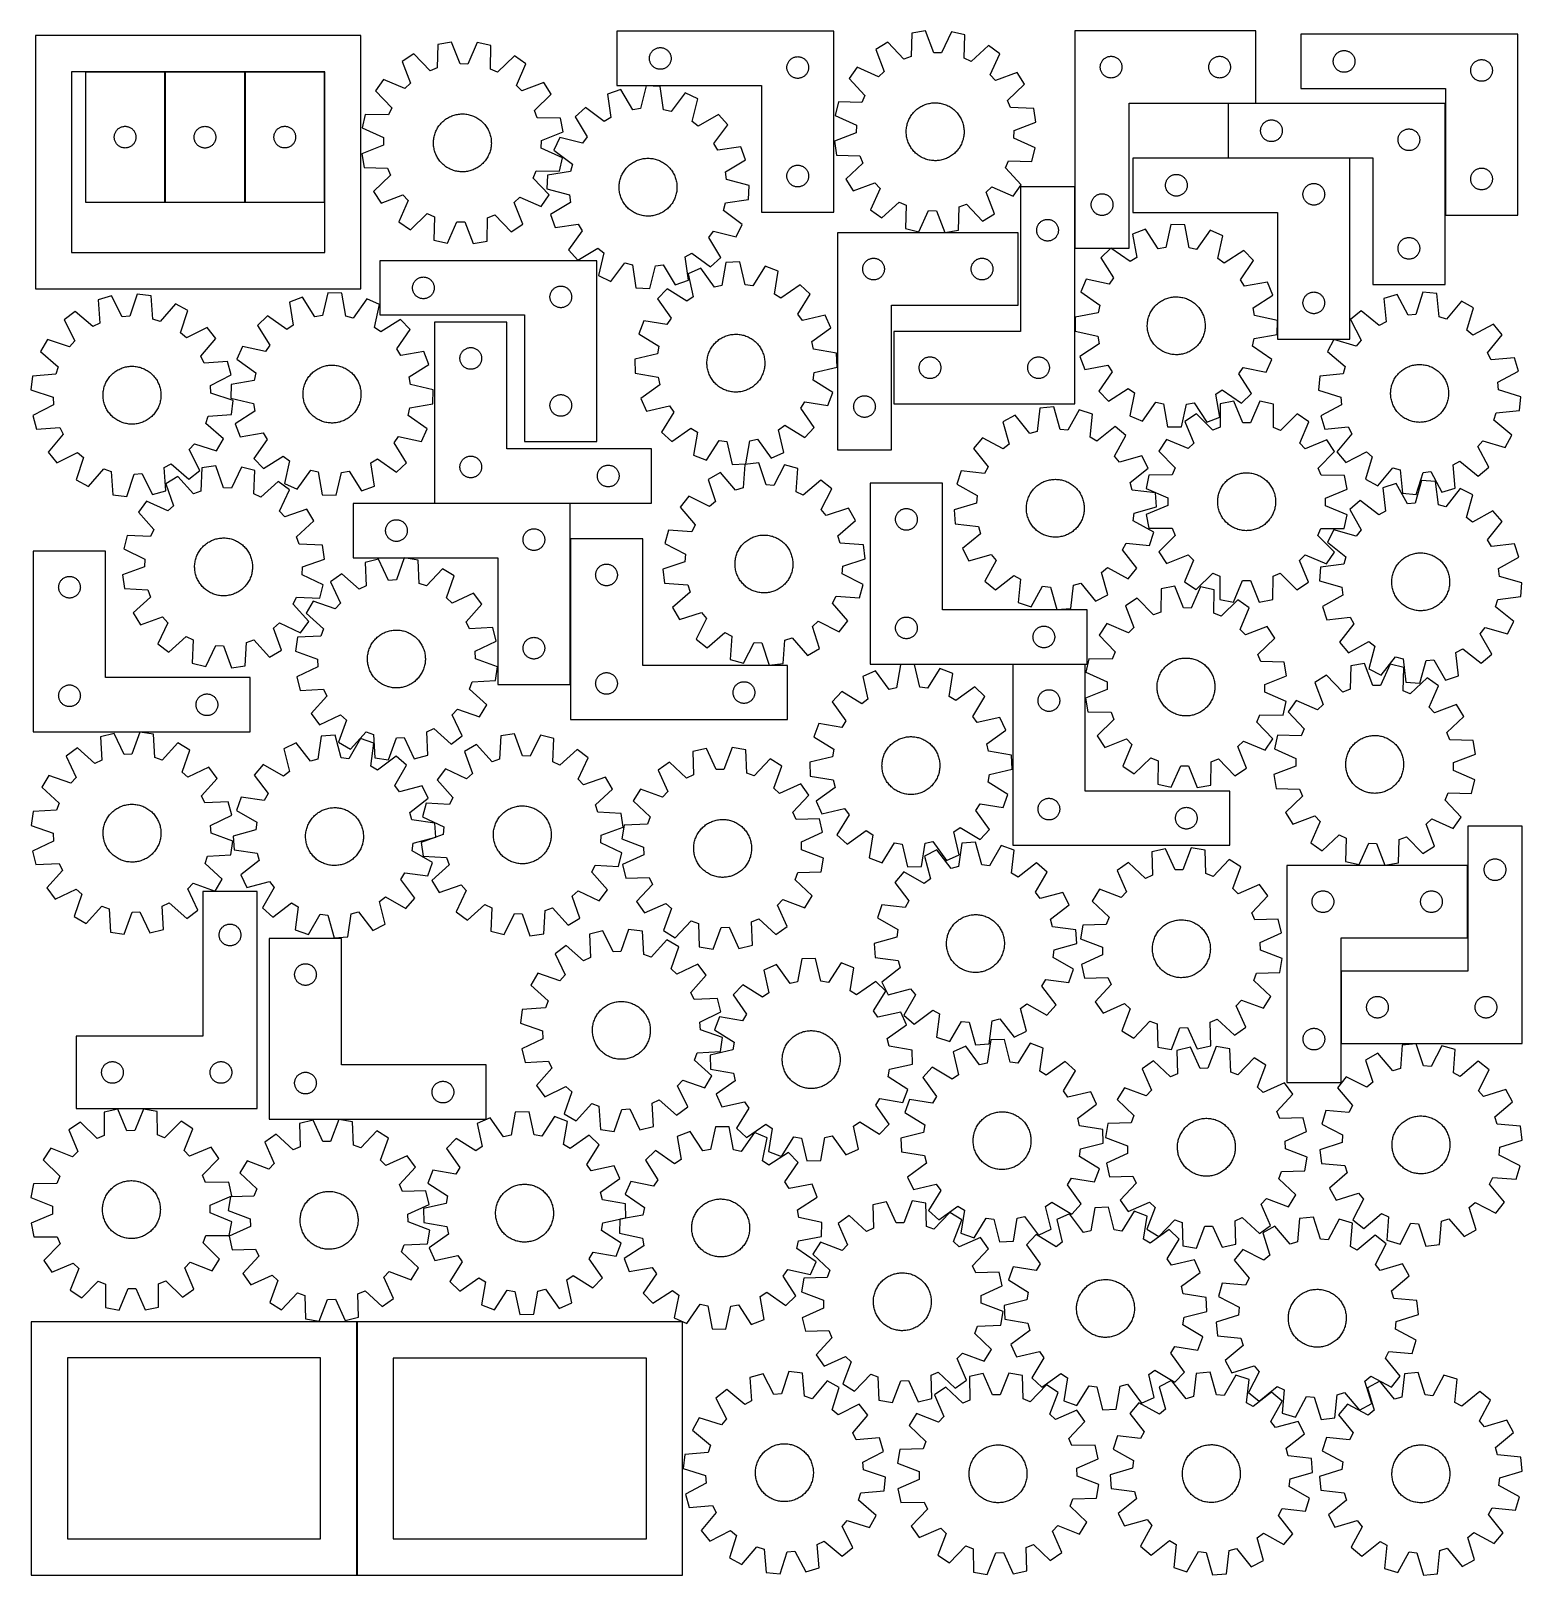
# Model space of a CAD drawing. Header units: millimetres. Extents: x 7 to 1243, y 7 to 1287.
import ezdxf

# ---------------------------------------------------------------- set-up
doc = ezdxf.new("R2010")
doc.units = ezdxf.units.MM
doc.layers.add('CUT', color=7, linetype='CONTINUOUS', true_color=0x000000)

msp = doc.modelspace()

# ---------------------------------------------------------------- linework, layer by layer
at = {"layer": 'CUT'}
for p, q in [((280.351005, 1283.123849), (10.351005, 1283.123849)), ((10.351005, 1283.123849), (10.351005, 1073.123849)), ((280.351005, 1073.123849), (280.351005, 1283.123849)), ((672.617365, 1286.655585), (492.617365, 1286.655585)), ((492.617365, 1286.655585), (492.617365, 1241.655585)), ((672.617365, 1136.655585), (672.617365, 1286.655585)), ((737.308262, 1285.147522), (736.597891, 1265.784212)), ((748.691376, 1287.021075), (737.308262, 1285.147522)), ((755.57019, 1268.906873), (748.691376, 1287.021075)), ((770.062785, 1286.310822), (761.99647, 1268.693303)), ((781.296388, 1283.68563), (770.062785, 1286.310822)), ((780.719579, 1264.317881), (781.296388, 1283.68563)), ((872.554831, 1286.952452), (872.554831, 1106.952452)), ((1022.554831, 1286.952452), (872.554831, 1286.952452)), ((1022.554831, 1226.952452), (1022.554831, 1286.952452)), ((1239.848803, 1284.226385), (1059.848803, 1284.226385)), ((1059.848803, 1284.226385), (1059.848803, 1239.226385)), ((1239.848803, 1134.226385), (1239.848803, 1284.226385)), ((324.144368, 1267.860232), (314.428326, 1261.640587)), ((337.621951, 1253.939126), (324.144368, 1267.860232)), ((344.05673, 1275.653784), (343.609502, 1256.28261)), ((355.413338, 1277.681819), (344.05673, 1275.653784)), ((362.537624, 1259.662747), (355.413338, 1277.681819)), ((376.792425, 1277.261992), (368.966212, 1259.536507)), ((388.060658, 1274.789666), (376.792425, 1277.261992)), ((387.747039, 1255.415868), (388.060658, 1274.789666)), ((520.302449, 1267.599735), (520.54551, 1268.136183)), ((520.54551, 1268.136183), (520.823136, 1268.655585)), ((520.823136, 1268.655585), (521.134138, 1269.155717)), ((521.134138, 1269.155717), (521.477185, 1269.634437)), ((521.477185, 1269.634437), (521.850807, 1270.089697)), ((521.850807, 1270.089697), (522.253404, 1270.519546)), ((522.253404, 1270.519546), (522.683253, 1270.922143)), ((522.683253, 1270.922143), (523.138512, 1271.295765)), ((523.138512, 1271.295765), (523.617233, 1271.638811)), ((523.617233, 1271.638811), (524.117365, 1271.949813)), ((524.117365, 1271.949813), (524.636767, 1272.227439)), ((524.636767, 1272.227439), (525.173214, 1272.4705)), ((525.173214, 1272.4705), (525.72441, 1272.677956)), ((525.72441, 1272.677956), (526.287994, 1272.848917)), ((526.287994, 1272.848917), (526.861552, 1272.982652)), ((526.861552, 1272.982652), (527.442629, 1273.078588)), ((527.442629, 1273.078588), (528.028737, 1273.136315)), ((528.028737, 1273.136315), (528.617365, 1273.155585)), ((528.617365, 1273.155585), (529.205993, 1273.136315)), ((529.205993, 1273.136315), (529.792101, 1273.078588)), ((529.792101, 1273.078588), (530.373178, 1272.982652)), ((530.373178, 1272.982652), (530.946736, 1272.848917)), ((530.946736, 1272.848917), (531.51032, 1272.677956)), ((531.51032, 1272.677956), (532.061516, 1272.4705)), ((532.061516, 1272.4705), (532.597963, 1272.227439)), ((532.597963, 1272.227439), (533.117365, 1271.949813)), ((533.117365, 1271.949813), (533.617497, 1271.638811)), ((533.617497, 1271.638811), (534.096218, 1271.295765)), ((534.096218, 1271.295765), (534.551477, 1270.922143)), ((534.551477, 1270.922143), (534.981326, 1270.519546)), ((534.981326, 1270.519546), (535.383923, 1270.089697)), ((535.383923, 1270.089697), (535.757545, 1269.634437)), ((535.757545, 1269.634437), (536.100592, 1269.155717)), ((536.100592, 1269.155717), (536.411594, 1268.655585)), ((536.411594, 1268.655585), (536.68922, 1268.136183)), ((536.68922, 1268.136183), (536.932281, 1267.599735)), ((717.291852, 1277.625226), (707.492204, 1271.53816)), ((707.492204, 1271.53816), (714.245926, 1253.376947)), ((730.579053, 1263.522294), (717.291852, 1277.625226)), ((761.99647, 1268.693303), (755.57019, 1268.906873)), ((800.769194, 1274.850957), (786.574958, 1261.661337)), ((810.143072, 1268.126683), (800.769194, 1274.850957)), ((802.198453, 1250.453951), (810.143072, 1268.126683)), ((1088.708623, 1267.205238), (1089.082244, 1267.660498)), ((1089.082244, 1267.660498), (1089.484842, 1268.090346)), ((1089.484842, 1268.090346), (1089.91469, 1268.492944)), ((1089.91469, 1268.492944), (1090.36995, 1268.866565)), ((1090.36995, 1268.866565), (1090.848671, 1269.209612)), ((1090.848671, 1269.209612), (1091.348803, 1269.520614)), ((1091.348803, 1269.520614), (1091.868204, 1269.79824)), ((1091.868204, 1269.79824), (1092.404652, 1270.041301)), ((1092.404652, 1270.041301), (1092.955848, 1270.248757)), ((1092.955848, 1270.248757), (1093.519431, 1270.419718)), ((1093.519431, 1270.419718), (1094.09299, 1270.553453)), ((1094.09299, 1270.553453), (1094.674067, 1270.649389)), ((1094.674067, 1270.649389), (1095.260175, 1270.707116)), ((1095.260175, 1270.707116), (1095.848803, 1270.726385)), ((1095.848803, 1270.726385), (1096.437431, 1270.707116)), ((1096.437431, 1270.707116), (1097.023538, 1270.649389)), ((1097.023538, 1270.649389), (1097.604616, 1270.553453)), ((1097.604616, 1270.553453), (1098.178174, 1270.419718)), ((1098.178174, 1270.419718), (1098.741758, 1270.248757)), ((1098.741758, 1270.248757), (1099.292954, 1270.041301)), ((1099.292954, 1270.041301), (1099.829401, 1269.79824)), ((1099.829401, 1269.79824), (1100.348803, 1269.520614)), ((1100.348803, 1269.520614), (1100.848935, 1269.209612)), ((1100.848935, 1269.209612), (1101.327656, 1268.866565)), ((1101.327656, 1268.866565), (1101.782915, 1268.492944)), ((1101.782915, 1268.492944), (1102.212764, 1268.090346)), ((1102.212764, 1268.090346), (1102.615361, 1267.660498)), ((1102.615361, 1267.660498), (1102.988983, 1267.205238)), ((314.428326, 1261.640587), (321.428169, 1243.572808)), ((343.609502, 1256.28261), (337.621951, 1253.939126)), ((368.966212, 1259.536507), (362.537624, 1259.662747)), ((393.637971, 1252.839123), (387.747039, 1255.415868)), ((407.651697, 1266.220374), (393.637971, 1252.839123)), ((417.116069, 1259.624076), (407.651697, 1266.220374)), ((409.412292, 1241.845037), (417.116069, 1259.624076)), ((519.617365, 1264.155585), (519.636635, 1264.744213)), ((519.636635, 1263.566956), (519.617365, 1264.155585)), ((519.636635, 1264.744213), (519.694361, 1265.33032)), ((519.694361, 1262.980849), (519.636635, 1263.566956)), ((519.694361, 1265.33032), (519.790297, 1265.911397)), ((519.790297, 1262.399772), (519.694361, 1262.980849)), ((519.790297, 1265.911397), (519.924033, 1266.484956)), ((519.924033, 1261.826213), (519.790297, 1262.399772)), ((519.924033, 1266.484956), (520.094994, 1267.04854)), ((520.094994, 1261.262629), (519.924033, 1261.826213)), ((520.094994, 1267.04854), (520.302449, 1267.599735)), ((520.302449, 1260.711434), (520.094994, 1261.262629)), ((520.54551, 1260.174986), (520.302449, 1260.711434)), ((520.823136, 1259.655585), (520.54551, 1260.174986)), ((521.134138, 1259.155452), (520.823136, 1259.655585)), ((521.477185, 1258.676732), (521.134138, 1259.155452)), ((521.850807, 1258.221472), (521.477185, 1258.676732)), ((522.253404, 1257.791624), (521.850807, 1258.221472)), ((522.683253, 1257.389026), (522.253404, 1257.791624)), ((523.138512, 1257.015405), (522.683253, 1257.389026)), ((523.617233, 1256.672358), (523.138512, 1257.015405)), ((524.117365, 1256.361356), (523.617233, 1256.672358)), ((524.636767, 1256.08373), (524.117365, 1256.361356)), ((525.173214, 1255.840669), (524.636767, 1256.08373)), ((525.72441, 1255.633213), (525.173214, 1255.840669)), ((526.287994, 1255.462252), (525.72441, 1255.633213)), ((526.861552, 1255.328517), (526.287994, 1255.462252)), ((527.442629, 1255.232581), (526.861552, 1255.328517)), ((528.028737, 1255.174854), (527.442629, 1255.232581)), ((528.617365, 1255.155585), (528.028737, 1255.174854)), ((529.205993, 1255.174854), (528.617365, 1255.155585)), ((529.792101, 1255.232581), (529.205993, 1255.174854)), ((530.373178, 1255.328517), (529.792101, 1255.232581)), ((530.946736, 1255.462252), (530.373178, 1255.328517)), ((531.51032, 1255.633213), (530.946736, 1255.462252)), ((532.061516, 1255.840669), (531.51032, 1255.633213)), ((532.597963, 1256.08373), (532.061516, 1255.840669)), ((533.117365, 1256.361356), (532.597963, 1256.08373)), ((533.617497, 1256.672358), (533.117365, 1256.361356)), ((534.096218, 1257.015405), (533.617497, 1256.672358)), ((534.551477, 1257.389026), (534.096218, 1257.015405)), ((534.981326, 1257.791624), (534.551477, 1257.389026)), ((535.383923, 1258.221472), (534.981326, 1257.791624)), ((535.757545, 1258.676732), (535.383923, 1258.221472)), ((536.100592, 1259.155452), (535.757545, 1258.676732)), ((536.411594, 1259.655585), (536.100592, 1259.155452)), ((536.68922, 1260.174986), (536.411594, 1259.655585)), ((536.932281, 1260.711434), (536.68922, 1260.174986)), ((536.932281, 1267.599735), (537.139736, 1267.04854)), ((537.139736, 1261.262629), (536.932281, 1260.711434)), ((537.139736, 1267.04854), (537.310697, 1266.484956)), ((537.310697, 1261.826213), (537.139736, 1261.262629)), ((537.310697, 1266.484956), (537.444433, 1265.911397)), ((537.444433, 1262.399772), (537.310697, 1261.826213)), ((537.444433, 1265.911397), (537.540369, 1265.33032)), ((537.540369, 1262.980849), (537.444433, 1262.399772)), ((537.540369, 1265.33032), (537.598095, 1264.744213)), ((537.598095, 1263.566956), (537.540369, 1262.980849)), ((537.598095, 1264.744213), (537.617365, 1264.155585)), ((537.617365, 1264.155585), (537.598095, 1263.566956)), ((633.617365, 1256.655585), (633.636635, 1257.244213)), ((633.636635, 1256.066956), (633.617365, 1256.655585)), ((633.636635, 1257.244213), (633.694361, 1257.83032)), ((633.694361, 1255.480849), (633.636635, 1256.066956)), ((633.694361, 1257.83032), (633.790297, 1258.411397)), ((633.790297, 1254.899772), (633.694361, 1255.480849)), ((633.790297, 1258.411397), (633.924033, 1258.984956)), ((633.924033, 1254.326213), (633.790297, 1254.899772)), ((633.924033, 1258.984956), (634.094994, 1259.54854)), ((634.094994, 1259.54854), (634.302449, 1260.099735)), ((634.302449, 1260.099735), (634.54551, 1260.636183)), ((634.54551, 1260.636183), (634.823136, 1261.155585)), ((634.823136, 1261.155585), (635.134138, 1261.655717)), ((635.134138, 1261.655717), (635.477185, 1262.134437)), ((635.477185, 1262.134437), (635.850807, 1262.589697)), ((635.850807, 1262.589697), (636.253404, 1263.019546)), ((636.253404, 1263.019546), (636.683253, 1263.422143)), ((636.683253, 1263.422143), (637.138512, 1263.795765)), ((637.138512, 1263.795765), (637.617233, 1264.138811)), ((637.617233, 1264.138811), (638.117365, 1264.449813)), ((638.117365, 1264.449813), (638.636767, 1264.727439)), ((638.636767, 1264.727439), (639.173214, 1264.9705)), ((639.173214, 1264.9705), (639.72441, 1265.177956)), ((639.72441, 1265.177956), (640.287994, 1265.348917)), ((640.287994, 1265.348917), (640.861552, 1265.482652)), ((640.861552, 1265.482652), (641.442629, 1265.578588)), ((641.442629, 1265.578588), (642.028737, 1265.636315)), ((642.028737, 1265.636315), (642.617365, 1265.655585)), ((642.617365, 1265.655585), (643.205993, 1265.636315)), ((643.205993, 1265.636315), (643.792101, 1265.578588)), ((643.792101, 1265.578588), (644.373178, 1265.482652)), ((644.373178, 1265.482652), (644.946736, 1265.348917)), ((644.946736, 1265.348917), (645.51032, 1265.177956)), ((645.51032, 1265.177956), (646.061516, 1264.9705)), ((646.061516, 1264.9705), (646.597963, 1264.727439)), ((646.597963, 1264.727439), (647.117365, 1264.449813)), ((647.117365, 1264.449813), (647.617497, 1264.138811)), ((647.617497, 1264.138811), (648.096218, 1263.795765)), ((648.096218, 1263.795765), (648.551477, 1263.422143)), ((648.551477, 1263.422143), (648.981326, 1263.019546)), ((648.981326, 1263.019546), (649.383923, 1262.589697)), ((649.383923, 1262.589697), (649.757545, 1262.134437)), ((649.757545, 1262.134437), (650.100592, 1261.655717)), ((650.100592, 1261.655717), (650.411594, 1261.155585)), ((650.411594, 1261.155585), (650.68922, 1260.636183)), ((650.68922, 1260.636183), (650.932281, 1260.099735)), ((650.932281, 1260.099735), (651.139736, 1259.54854)), ((651.139736, 1259.54854), (651.310697, 1258.984956)), ((651.310697, 1258.984956), (651.444433, 1258.411397)), ((651.444433, 1254.899772), (651.310697, 1254.326213)), ((651.444433, 1258.411397), (651.540369, 1257.83032)), ((651.540369, 1255.480849), (651.444433, 1254.899772)), ((651.540369, 1257.83032), (651.598095, 1257.244213)), ((651.598095, 1256.066956), (651.540369, 1255.480849)), ((651.598095, 1257.244213), (651.617365, 1256.655585)), ((651.617365, 1256.655585), (651.598095, 1256.066956)), ((691.878111, 1256.928517), (685.153836, 1247.554638)), ((709.550843, 1248.983897), (691.878111, 1256.928517)), ((736.597891, 1265.784212), (730.579053, 1263.522294)), ((786.574958, 1261.661337), (780.719579, 1264.317881)), ((893.554831, 1256.952452), (893.574101, 1257.54108)), ((893.574101, 1256.363824), (893.554831, 1256.952452)), ((893.574101, 1257.54108), (893.631828, 1258.127188)), ((893.631828, 1255.777716), (893.574101, 1256.363824)), ((893.631828, 1258.127188), (893.727764, 1258.708265)), ((893.727764, 1255.196639), (893.631828, 1255.777716)), ((893.727764, 1258.708265), (893.861499, 1259.281823)), ((893.861499, 1254.623081), (893.727764, 1255.196639)), ((893.861499, 1259.281823), (894.03246, 1259.845407)), ((894.03246, 1259.845407), (894.239916, 1260.396603)), ((894.239916, 1260.396603), (894.482977, 1260.93305)), ((894.482977, 1260.93305), (894.760603, 1261.452452)), ((894.760603, 1261.452452), (895.071605, 1261.952584)), ((895.071605, 1261.952584), (895.414651, 1262.431305)), ((895.414651, 1262.431305), (895.788273, 1262.886564)), ((895.788273, 1262.886564), (896.19087, 1263.316413)), ((896.19087, 1263.316413), (896.620719, 1263.71901)), ((896.620719, 1263.71901), (897.075978, 1264.092632)), ((897.075978, 1264.092632), (897.554699, 1264.435678)), ((897.554699, 1264.435678), (898.054831, 1264.746681)), ((898.054831, 1264.746681), (898.574233, 1265.024307)), ((898.574233, 1265.024307), (899.11068, 1265.267368)), ((899.11068, 1265.267368), (899.661876, 1265.474823)), ((899.661876, 1265.474823), (900.22546, 1265.645784)), ((900.22546, 1265.645784), (900.799018, 1265.779519)), ((900.799018, 1265.779519), (901.380096, 1265.875456)), ((901.380096, 1265.875456), (901.966203, 1265.933182)), ((901.966203, 1265.933182), (902.554831, 1265.952452)), ((902.554831, 1265.952452), (903.143459, 1265.933182)), ((903.143459, 1265.933182), (903.729567, 1265.875456)), ((903.729567, 1265.875456), (904.310644, 1265.779519)), ((904.310644, 1265.779519), (904.884203, 1265.645784)), ((904.884203, 1265.645784), (905.447787, 1265.474823)), ((905.447787, 1265.474823), (905.998982, 1265.267368)), ((905.998982, 1265.267368), (906.53543, 1265.024307)), ((906.53543, 1265.024307), (907.054831, 1264.746681)), ((907.054831, 1264.746681), (907.554963, 1264.435678)), ((907.554963, 1264.435678), (908.033684, 1264.092632)), ((908.033684, 1264.092632), (908.488944, 1263.71901)), ((908.488944, 1263.71901), (908.918792, 1263.316413)), ((908.918792, 1263.316413), (909.32139, 1262.886564)), ((909.32139, 1262.886564), (909.695011, 1262.431305)), ((909.695011, 1262.431305), (910.038058, 1261.952584)), ((910.038058, 1261.952584), (910.34906, 1261.452452)), ((910.34906, 1261.452452), (910.626686, 1260.93305)), ((910.626686, 1260.93305), (910.869747, 1260.396603)), ((910.869747, 1260.396603), (911.077202, 1259.845407)), ((911.077202, 1259.845407), (911.248164, 1259.281823)), ((911.248164, 1259.281823), (911.381899, 1258.708265)), ((911.381899, 1255.196639), (911.248164, 1254.623081)), ((911.381899, 1258.708265), (911.477835, 1258.127188)), ((911.477835, 1255.777716), (911.381899, 1255.196639)), ((911.477835, 1258.127188), (911.535562, 1257.54108)), ((911.535562, 1256.363824), (911.477835, 1255.777716)), ((911.535562, 1257.54108), (911.554831, 1256.952452)), ((911.554831, 1256.952452), (911.535562, 1256.363824)), ((983.554831, 1256.952452), (983.574101, 1257.54108)), ((983.574101, 1256.363824), (983.554831, 1256.952452)), ((983.574101, 1257.54108), (983.631828, 1258.127188)), ((983.631828, 1255.777716), (983.574101, 1256.363824)), ((983.631828, 1258.127188), (983.727764, 1258.708265)), ((983.727764, 1255.196639), (983.631828, 1255.777716)), ((983.727764, 1258.708265), (983.861499, 1259.281823)), ((983.861499, 1254.623081), (983.727764, 1255.196639)), ((983.861499, 1259.281823), (984.03246, 1259.845407)), ((984.03246, 1259.845407), (984.239916, 1260.396603)), ((984.239916, 1260.396603), (984.482977, 1260.93305)), ((984.482977, 1260.93305), (984.760603, 1261.452452)), ((984.760603, 1261.452452), (985.071605, 1261.952584)), ((985.071605, 1261.952584), (985.414651, 1262.431305)), ((985.414651, 1262.431305), (985.788273, 1262.886564)), ((985.788273, 1262.886564), (986.19087, 1263.316413)), ((986.19087, 1263.316413), (986.620719, 1263.71901)), ((986.620719, 1263.71901), (987.075978, 1264.092632)), ((987.075978, 1264.092632), (987.554699, 1264.435678)), ((987.554699, 1264.435678), (988.054831, 1264.746681)), ((988.054831, 1264.746681), (988.574233, 1265.024307)), ((988.574233, 1265.024307), (989.11068, 1265.267368)), ((989.11068, 1265.267368), (989.661876, 1265.474823)), ((989.661876, 1265.474823), (990.22546, 1265.645784)), ((990.22546, 1265.645784), (990.799018, 1265.779519)), ((990.799018, 1265.779519), (991.380096, 1265.875456)), ((991.380096, 1265.875456), (991.966203, 1265.933182)), ((991.966203, 1265.933182), (992.554831, 1265.952452)), ((992.554831, 1265.952452), (993.143459, 1265.933182)), ((993.143459, 1265.933182), (993.729567, 1265.875456)), ((993.729567, 1265.875456), (994.310644, 1265.779519)), ((994.310644, 1265.779519), (994.884203, 1265.645784)), ((994.884203, 1265.645784), (995.447787, 1265.474823)), ((995.447787, 1265.474823), (995.998982, 1265.267368)), ((995.998982, 1265.267368), (996.53543, 1265.024307)), ((996.53543, 1265.024307), (997.054831, 1264.746681)), ((997.054831, 1264.746681), (997.554963, 1264.435678)), ((997.554963, 1264.435678), (998.033684, 1264.092632)), ((998.033684, 1264.092632), (998.488944, 1263.71901)), ((998.488944, 1263.71901), (998.918792, 1263.316413)), ((998.918792, 1263.316413), (999.32139, 1262.886564)), ((999.32139, 1262.886564), (999.695011, 1262.431305)), ((999.695011, 1262.431305), (1000.038058, 1261.952584)), ((1000.038058, 1261.952584), (1000.34906, 1261.452452)), ((1000.34906, 1261.452452), (1000.626686, 1260.93305)), ((1000.626686, 1260.93305), (1000.869747, 1260.396603)), ((1000.869747, 1260.396603), (1001.077202, 1259.845407)), ((1001.077202, 1259.845407), (1001.248164, 1259.281823)), ((1001.248164, 1259.281823), (1001.381899, 1258.708265)), ((1001.381899, 1255.196639), (1001.248164, 1254.623081)), ((1001.381899, 1258.708265), (1001.477835, 1258.127188)), ((1001.477835, 1255.777716), (1001.381899, 1255.196639)), ((1001.477835, 1258.127188), (1001.535562, 1257.54108)), ((1001.535562, 1256.363824), (1001.477835, 1255.777716)), ((1001.535562, 1257.54108), (1001.554831, 1256.952452)), ((1001.554831, 1256.952452), (1001.535562, 1256.363824)), ((1086.848803, 1261.726385), (1086.868072, 1262.315014)), ((1086.868072, 1261.137757), (1086.848803, 1261.726385)), ((1086.868072, 1262.315014), (1086.925799, 1262.901121)), ((1086.925799, 1260.55165), (1086.868072, 1261.137757)), ((1086.925799, 1262.901121), (1087.021735, 1263.482198)), ((1087.021735, 1259.970572), (1086.925799, 1260.55165)), ((1087.021735, 1263.482198), (1087.15547, 1264.055757)), ((1087.15547, 1259.397014), (1087.021735, 1259.970572)), ((1087.15547, 1264.055757), (1087.326432, 1264.619341)), ((1087.326432, 1258.83343), (1087.15547, 1259.397014)), ((1087.326432, 1264.619341), (1087.533887, 1265.170536)), ((1087.533887, 1258.282234), (1087.326432, 1258.83343)), ((1087.533887, 1265.170536), (1087.776948, 1265.706984)), ((1087.776948, 1257.745787), (1087.533887, 1258.282234)), ((1087.776948, 1265.706984), (1088.054574, 1266.226385)), ((1088.054574, 1257.226385), (1087.776948, 1257.745787)), ((1088.054574, 1266.226385), (1088.365576, 1266.726517)), ((1088.365576, 1256.726253), (1088.054574, 1257.226385)), ((1088.365576, 1266.726517), (1088.708623, 1267.205238)), ((1088.708623, 1256.247533), (1088.365576, 1256.726253)), ((1089.082244, 1255.792273), (1088.708623, 1256.247533)), ((1089.484842, 1255.362424), (1089.082244, 1255.792273)), ((1089.91469, 1254.959827), (1089.484842, 1255.362424)), ((1090.36995, 1254.586205), (1089.91469, 1254.959827)), ((1101.782915, 1254.959827), (1101.327656, 1254.586205)), ((1102.212764, 1255.362424), (1101.782915, 1254.959827)), ((1102.615361, 1255.792273), (1102.212764, 1255.362424)), ((1102.988983, 1256.247533), (1102.615361, 1255.792273)), ((1102.988983, 1267.205238), (1103.332029, 1266.726517)), ((1103.332029, 1256.726253), (1102.988983, 1256.247533)), ((1103.332029, 1266.726517), (1103.643031, 1266.226385)), ((1103.643031, 1257.226385), (1103.332029, 1256.726253)), ((1103.643031, 1266.226385), (1103.920657, 1265.706984)), ((1103.920657, 1257.745787), (1103.643031, 1257.226385)), ((1103.920657, 1265.706984), (1104.163718, 1265.170536)), ((1104.163718, 1258.282234), (1103.920657, 1257.745787)), ((1104.163718, 1265.170536), (1104.371174, 1264.619341)), ((1104.371174, 1258.83343), (1104.163718, 1258.282234)), ((1104.371174, 1264.619341), (1104.542135, 1264.055757)), ((1104.542135, 1259.397014), (1104.371174, 1258.83343)), ((1104.542135, 1264.055757), (1104.67587, 1263.482198)), ((1104.67587, 1259.970572), (1104.542135, 1259.397014)), ((1104.67587, 1263.482198), (1104.771806, 1262.901121)), ((1104.771806, 1260.55165), (1104.67587, 1259.970572)), ((1104.771806, 1262.901121), (1104.829533, 1262.315014)), ((1104.829533, 1261.137757), (1104.771806, 1260.55165)), ((1104.829533, 1262.315014), (1104.848803, 1261.726385)), ((1104.848803, 1261.726385), (1104.829533, 1261.137757)), ((1200.868072, 1254.815014), (1200.925799, 1255.401121)), ((1200.925799, 1255.401121), (1201.021735, 1255.982198)), ((1201.021735, 1255.982198), (1201.15547, 1256.555757)), ((1201.15547, 1256.555757), (1201.326432, 1257.119341)), ((1201.326432, 1257.119341), (1201.533887, 1257.670536)), ((1201.533887, 1257.670536), (1201.776948, 1258.206984)), ((1201.776948, 1258.206984), (1202.054574, 1258.726385)), ((1202.054574, 1258.726385), (1202.365576, 1259.226517)), ((1202.365576, 1259.226517), (1202.708623, 1259.705238)), ((1202.708623, 1259.705238), (1203.082244, 1260.160498)), ((1203.082244, 1260.160498), (1203.484842, 1260.590346)), ((1203.484842, 1260.590346), (1203.91469, 1260.992944)), ((1203.91469, 1260.992944), (1204.36995, 1261.366565)), ((1204.36995, 1261.366565), (1204.848671, 1261.709612)), ((1204.848671, 1261.709612), (1205.348803, 1262.020614)), ((1205.348803, 1262.020614), (1205.868204, 1262.29824)), ((1205.868204, 1262.29824), (1206.404652, 1262.541301)), ((1206.404652, 1262.541301), (1206.955848, 1262.748757)), ((1206.955848, 1262.748757), (1207.519431, 1262.919718)), ((1207.519431, 1262.919718), (1208.09299, 1263.053453)), ((1208.09299, 1263.053453), (1208.674067, 1263.149389)), ((1208.674067, 1263.149389), (1209.260175, 1263.207116)), ((1209.260175, 1263.207116), (1209.848803, 1263.226385)), ((1209.848803, 1263.226385), (1210.437431, 1263.207116)), ((1210.437431, 1263.207116), (1211.023538, 1263.149389)), ((1211.023538, 1263.149389), (1211.604616, 1263.053453)), ((1211.604616, 1263.053453), (1212.178174, 1262.919718)), ((1212.178174, 1262.919718), (1212.741758, 1262.748757)), ((1212.741758, 1262.748757), (1213.292954, 1262.541301)), ((1213.292954, 1262.541301), (1213.829401, 1262.29824)), ((1213.829401, 1262.29824), (1214.348803, 1262.020614)), ((1214.348803, 1262.020614), (1214.848935, 1261.709612)), ((1214.848935, 1261.709612), (1215.327656, 1261.366565)), ((1215.327656, 1261.366565), (1215.782915, 1260.992944)), ((1215.782915, 1260.992944), (1216.212764, 1260.590346)), ((1216.212764, 1260.590346), (1216.615361, 1260.160498)), ((1216.615361, 1260.160498), (1216.988983, 1259.705238)), ((1216.988983, 1259.705238), (1217.332029, 1259.226517)), ((1217.332029, 1259.226517), (1217.643031, 1258.726385)), ((1217.643031, 1258.726385), (1217.920657, 1258.206984)), ((1217.920657, 1258.206984), (1218.163718, 1257.670536)), ((1218.163718, 1257.670536), (1218.371174, 1257.119341)), ((1218.371174, 1257.119341), (1218.542135, 1256.555757)), ((1218.542135, 1256.555757), (1218.67587, 1255.982198)), ((1218.67587, 1255.982198), (1218.771806, 1255.401121)), ((1218.771806, 1255.401121), (1218.829533, 1254.815014)), ((250.351005, 1253.123849), (40.351005, 1253.123849)), ((40.351005, 1253.123849), (40.351005, 1103.123849)), ((117.69349, 1252.901895), (51.69349, 1252.901895)), ((51.69349, 1252.901895), (51.69349, 1144.901895)), ((117.69349, 1144.901895), (117.69349, 1252.901895)), ((117.917348, 1252.882088), (117.917348, 1144.882088)), ((183.917348, 1252.882088), (117.917348, 1252.882088)), ((183.917348, 1144.882088), (183.917348, 1252.882088)), ((184.135614, 1252.911949), (184.135614, 1144.911949)), ((250.135614, 1252.911949), (184.135614, 1252.911949)), ((250.135614, 1144.911949), (250.135614, 1252.911949)), ((250.351005, 1103.123849), (250.351005, 1253.123849)), ((299.014166, 1246.820152), (292.417869, 1237.355781)), ((316.793205, 1239.116375), (299.014166, 1246.820152)), ((321.428169, 1243.572808), (316.793205, 1239.116375)), ((431.936503, 1244.209916), (413.868725, 1237.210073)), ((438.156149, 1234.493874), (431.936503, 1244.209916)), ((634.094994, 1253.762629), (633.924033, 1254.326213)), ((634.302449, 1253.211434), (634.094994, 1253.762629)), ((634.54551, 1252.674986), (634.302449, 1253.211434)), ((634.823136, 1252.155585), (634.54551, 1252.674986)), ((635.134138, 1251.655452), (634.823136, 1252.155585)), ((635.477185, 1251.176732), (635.134138, 1251.655452)), ((635.850807, 1250.721472), (635.477185, 1251.176732)), ((636.253404, 1250.291624), (635.850807, 1250.721472)), ((636.683253, 1249.889026), (636.253404, 1250.291624)), ((637.138512, 1249.515405), (636.683253, 1249.889026)), ((637.617233, 1249.172358), (637.138512, 1249.515405)), ((638.117365, 1248.861356), (637.617233, 1249.172358)), ((638.636767, 1248.58373), (638.117365, 1248.861356)), ((639.173214, 1248.340669), (638.636767, 1248.58373)), ((639.72441, 1248.133213), (639.173214, 1248.340669)), ((640.287994, 1247.962252), (639.72441, 1248.133213)), ((640.861552, 1247.828517), (640.287994, 1247.962252)), ((641.442629, 1247.732581), (640.861552, 1247.828517)), ((642.028737, 1247.674854), (641.442629, 1247.732581)), ((642.617365, 1247.655585), (642.028737, 1247.674854)), ((643.205993, 1247.674854), (642.617365, 1247.655585)), ((643.792101, 1247.732581), (643.205993, 1247.674854)), ((644.373178, 1247.828517), (643.792101, 1247.732581)), ((644.946736, 1247.962252), (644.373178, 1247.828517)), ((645.51032, 1248.133213), (644.946736, 1247.962252)), ((646.061516, 1248.340669), (645.51032, 1248.133213)), ((646.597963, 1248.58373), (646.061516, 1248.340669)), ((647.117365, 1248.861356), (646.597963, 1248.58373)), ((647.617497, 1249.172358), (647.117365, 1248.861356)), ((648.096218, 1249.515405), (647.617497, 1249.172358)), ((648.551477, 1249.889026), (648.096218, 1249.515405)), ((648.981326, 1250.291624), (648.551477, 1249.889026)), ((649.383923, 1250.721472), (648.981326, 1250.291624)), ((649.757545, 1251.176732), (649.383923, 1250.721472)), ((650.100592, 1251.655452), (649.757545, 1251.176732)), ((650.411594, 1252.155585), (650.100592, 1251.655452)), ((650.68922, 1252.674986), (650.411594, 1252.155585)), ((650.932281, 1253.211434), (650.68922, 1252.674986)), ((651.139736, 1253.762629), (650.932281, 1253.211434)), ((651.310697, 1254.326213), (651.139736, 1253.762629)), ((685.153836, 1247.554638), (698.343456, 1233.360402)), ((714.245926, 1253.376947), (709.550843, 1248.983897)), ((806.591503, 1245.758868), (802.198453, 1250.453951)), ((824.752716, 1252.512589), (806.591503, 1245.758868)), ((816.736849, 1229.42574), (830.839782, 1242.712941)), ((830.839782, 1242.712941), (824.752716, 1252.512589)), ((894.03246, 1254.059497), (893.861499, 1254.623081)), ((894.239916, 1253.508301), (894.03246, 1254.059497)), ((894.482977, 1252.971854), (894.239916, 1253.508301)), ((894.760603, 1252.452452), (894.482977, 1252.971854)), ((895.071605, 1251.95232), (894.760603, 1252.452452)), ((895.414651, 1251.473599), (895.071605, 1251.95232)), ((895.788273, 1251.01834), (895.414651, 1251.473599)), ((896.19087, 1250.588491), (895.788273, 1251.01834)), ((896.620719, 1250.185894), (896.19087, 1250.588491)), ((897.075978, 1249.812272), (896.620719, 1250.185894)), ((897.554699, 1249.469225), (897.075978, 1249.812272)), ((898.054831, 1249.158223), (897.554699, 1249.469225)), ((898.574233, 1248.880597), (898.054831, 1249.158223)), ((899.11068, 1248.637536), (898.574233, 1248.880597)), ((899.661876, 1248.430081), (899.11068, 1248.637536)), ((900.22546, 1248.25912), (899.661876, 1248.430081)), ((900.799018, 1248.125384), (900.22546, 1248.25912)), ((901.380096, 1248.029448), (900.799018, 1248.125384)), ((901.966203, 1247.971722), (901.380096, 1248.029448)), ((902.554831, 1247.952452), (901.966203, 1247.971722)), ((903.143459, 1247.971722), (902.554831, 1247.952452)), ((903.729567, 1248.029448), (903.143459, 1247.971722)), ((904.310644, 1248.125384), (903.729567, 1248.029448)), ((904.884203, 1248.25912), (904.310644, 1248.125384)), ((905.447787, 1248.430081), (904.884203, 1248.25912)), ((905.998982, 1248.637536), (905.447787, 1248.430081)), ((906.53543, 1248.880597), (905.998982, 1248.637536)), ((907.054831, 1249.158223), (906.53543, 1248.880597)), ((907.554963, 1249.469225), (907.054831, 1249.158223)), ((908.033684, 1249.812272), (907.554963, 1249.469225)), ((908.488944, 1250.185894), (908.033684, 1249.812272)), ((908.918792, 1250.588491), (908.488944, 1250.185894)), ((909.32139, 1251.01834), (908.918792, 1250.588491)), ((909.695011, 1251.473599), (909.32139, 1251.01834)), ((910.038058, 1251.95232), (909.695011, 1251.473599)), ((910.34906, 1252.452452), (910.038058, 1251.95232)), ((910.626686, 1252.971854), (910.34906, 1252.452452)), ((910.869747, 1253.508301), (910.626686, 1252.971854)), ((911.077202, 1254.059497), (910.869747, 1253.508301)), ((911.248164, 1254.623081), (911.077202, 1254.059497)), ((984.03246, 1254.059497), (983.861499, 1254.623081)), ((984.239916, 1253.508301), (984.03246, 1254.059497)), ((984.482977, 1252.971854), (984.239916, 1253.508301)), ((984.760603, 1252.452452), (984.482977, 1252.971854)), ((985.071605, 1251.95232), (984.760603, 1252.452452)), ((985.414651, 1251.473599), (985.071605, 1251.95232)), ((985.788273, 1251.01834), (985.414651, 1251.473599)), ((986.19087, 1250.588491), (985.788273, 1251.01834)), ((986.620719, 1250.185894), (986.19087, 1250.588491)), ((987.075978, 1249.812272), (986.620719, 1250.185894)), ((987.554699, 1249.469225), (987.075978, 1249.812272)), ((988.054831, 1249.158223), (987.554699, 1249.469225)), ((988.574233, 1248.880597), (988.054831, 1249.158223)), ((989.11068, 1248.637536), (988.574233, 1248.880597)), ((989.661876, 1248.430081), (989.11068, 1248.637536)), ((990.22546, 1248.25912), (989.661876, 1248.430081)), ((990.799018, 1248.125384), (990.22546, 1248.25912)), ((991.380096, 1248.029448), (990.799018, 1248.125384)), ((991.966203, 1247.971722), (991.380096, 1248.029448)), ((992.554831, 1247.952452), (991.966203, 1247.971722)), ((993.143459, 1247.971722), (992.554831, 1247.952452)), ((993.729567, 1248.029448), (993.143459, 1247.971722)), ((994.310644, 1248.125384), (993.729567, 1248.029448)), ((994.884203, 1248.25912), (994.310644, 1248.125384)), ((995.447787, 1248.430081), (994.884203, 1248.25912)), ((995.998982, 1248.637536), (995.447787, 1248.430081)), ((996.53543, 1248.880597), (995.998982, 1248.637536)), ((997.054831, 1249.158223), (996.53543, 1248.880597)), ((997.554963, 1249.469225), (997.054831, 1249.158223)), ((998.033684, 1249.812272), (997.554963, 1249.469225)), ((998.488944, 1250.185894), (998.033684, 1249.812272)), ((998.918792, 1250.588491), (998.488944, 1250.185894)), ((999.32139, 1251.01834), (998.918792, 1250.588491)), ((999.695011, 1251.473599), (999.32139, 1251.01834)), ((1000.038058, 1251.95232), (999.695011, 1251.473599)), ((1000.34906, 1252.452452), (1000.038058, 1251.95232)), ((1000.626686, 1252.971854), (1000.34906, 1252.452452)), ((1000.869747, 1253.508301), (1000.626686, 1252.971854)), ((1001.077202, 1254.059497), (1000.869747, 1253.508301)), ((1001.248164, 1254.623081), (1001.077202, 1254.059497)), ((1090.848671, 1254.243159), (1090.36995, 1254.586205)), ((1091.348803, 1253.932157), (1090.848671, 1254.243159)), ((1091.868204, 1253.654531), (1091.348803, 1253.932157)), ((1092.404652, 1253.41147), (1091.868204, 1253.654531)), ((1092.955848, 1253.204014), (1092.404652, 1253.41147)), ((1093.519431, 1253.033053), (1092.955848, 1253.204014)), ((1094.09299, 1252.899318), (1093.519431, 1253.033053)), ((1094.674067, 1252.803382), (1094.09299, 1252.899318)), ((1095.260175, 1252.745655), (1094.674067, 1252.803382)), ((1095.848803, 1252.726385), (1095.260175, 1252.745655)), ((1096.437431, 1252.745655), (1095.848803, 1252.726385)), ((1097.023538, 1252.803382), (1096.437431, 1252.745655)), ((1097.604616, 1252.899318), (1097.023538, 1252.803382)), ((1098.178174, 1253.033053), (1097.604616, 1252.899318)), ((1098.741758, 1253.204014), (1098.178174, 1253.033053)), ((1099.292954, 1253.41147), (1098.741758, 1253.204014)), ((1099.829401, 1253.654531), (1099.292954, 1253.41147)), ((1100.348803, 1253.932157), (1099.829401, 1253.654531)), ((1100.848935, 1254.243159), (1100.348803, 1253.932157)), ((1101.327656, 1254.586205), (1100.848935, 1254.243159)), ((1200.848803, 1254.226385), (1200.868072, 1254.815014)), ((1200.868072, 1253.637757), (1200.848803, 1254.226385)), ((1200.925799, 1253.05165), (1200.868072, 1253.637757)), ((1201.021735, 1252.470572), (1200.925799, 1253.05165)), ((1201.15547, 1251.897014), (1201.021735, 1252.470572)), ((1201.326432, 1251.33343), (1201.15547, 1251.897014)), ((1201.533887, 1250.782234), (1201.326432, 1251.33343)), ((1201.776948, 1250.245787), (1201.533887, 1250.782234)), ((1202.054574, 1249.726385), (1201.776948, 1250.245787)), ((1202.365576, 1249.226253), (1202.054574, 1249.726385)), ((1202.708623, 1248.747533), (1202.365576, 1249.226253)), ((1203.082244, 1248.292273), (1202.708623, 1248.747533)), ((1203.484842, 1247.862424), (1203.082244, 1248.292273)), ((1203.91469, 1247.459827), (1203.484842, 1247.862424)), ((1204.36995, 1247.086205), (1203.91469, 1247.459827)), ((1204.848671, 1246.743159), (1204.36995, 1247.086205)), ((1205.348803, 1246.432157), (1204.848671, 1246.743159)), ((1205.868204, 1246.154531), (1205.348803, 1246.432157)), ((1206.404652, 1245.91147), (1205.868204, 1246.154531)), ((1206.955848, 1245.704014), (1206.404652, 1245.91147)), ((1207.519431, 1245.533053), (1206.955848, 1245.704014)), ((1208.09299, 1245.399318), (1207.519431, 1245.533053)), ((1208.674067, 1245.303382), (1208.09299, 1245.399318)), ((1209.260175, 1245.245655), (1208.674067, 1245.303382)), ((1209.848803, 1245.226385), (1209.260175, 1245.245655)), ((1210.437431, 1245.245655), (1209.848803, 1245.226385)), ((1211.023538, 1245.303382), (1210.437431, 1245.245655)), ((1211.604616, 1245.399318), (1211.023538, 1245.303382)), ((1212.178174, 1245.533053), (1211.604616, 1245.399318)), ((1212.741758, 1245.704014), (1212.178174, 1245.533053)), ((1213.292954, 1245.91147), (1212.741758, 1245.704014)), ((1213.829401, 1246.154531), (1213.292954, 1245.91147)), ((1214.348803, 1246.432157), (1213.829401, 1246.154531)), ((1214.848935, 1246.743159), (1214.348803, 1246.432157)), ((1215.327656, 1247.086205), (1214.848935, 1246.743159)), ((1215.782915, 1247.459827), (1215.327656, 1247.086205)), ((1216.212764, 1247.862424), (1215.782915, 1247.459827)), ((1216.615361, 1248.292273), (1216.212764, 1247.862424)), ((1216.988983, 1248.747533), (1216.615361, 1248.292273)), ((1217.332029, 1249.226253), (1216.988983, 1248.747533)), ((1217.643031, 1249.726385), (1217.332029, 1249.226253)), ((1217.920657, 1250.245787), (1217.643031, 1249.726385)), ((1218.163718, 1250.782234), (1217.920657, 1250.245787)), ((1218.371174, 1251.33343), (1218.163718, 1250.782234)), ((1218.542135, 1251.897014), (1218.371174, 1251.33343)), ((1218.67587, 1252.470572), (1218.542135, 1251.897014)), ((1218.771806, 1253.05165), (1218.67587, 1252.470572)), ((1218.829533, 1253.637757), (1218.771806, 1253.05165)), ((1218.829533, 1254.815014), (1218.848803, 1254.226385)), ((1218.848803, 1254.226385), (1218.829533, 1253.637757)), ((292.417869, 1237.355781), (305.79912, 1223.342054)), ((413.868725, 1237.210073), (409.412292, 1241.845037)), ((424.235043, 1221.016292), (438.156149, 1234.493874)), ((495.824695, 1238.287205), (484.953801, 1234.425969)), ((484.953801, 1234.425969), (487.686283, 1215.243269)), ((492.617365, 1241.655585), (612.617365, 1241.655585)), ((505.804862, 1221.678813), (495.824695, 1238.287205)), ((516.983686, 1241.375682), (512.167269, 1222.607503)), ((528.504713, 1240.782887), (516.983686, 1241.375682)), ((531.369429, 1221.619489), (528.504713, 1240.782887)), ((549.234981, 1235.539073), (537.602921, 1220.042699)), ((559.65217, 1230.582496), (549.234981, 1235.539073)), ((554.965307, 1211.781546), (559.65217, 1230.582496)), ((612.617365, 1241.655585), (612.617365, 1136.655585)), ((698.343456, 1233.360402), (695.686913, 1227.505023)), ((818.998768, 1223.406902), (816.736849, 1229.42574)), ((1059.848803, 1239.226385), (1179.848803, 1239.226385)), ((1179.848803, 1239.226385), (1179.848803, 1134.226385)), ((283.848576, 1217.764741), (281.376251, 1206.496508)), ((303.222375, 1217.451122), (283.848576, 1217.764741)), ((305.79912, 1223.342054), (303.222375, 1217.451122)), ((354.745481, 1216.114055), (355.64859, 1216.492324)), ((355.64859, 1216.492324), (356.566378, 1216.833442)), ((356.566378, 1216.833442), (357.497315, 1217.136841)), ((357.497315, 1217.136841), (358.439853, 1217.402016)), ((358.439853, 1217.402016), (359.392422, 1217.628525)), ((359.392422, 1217.628525), (360.353438, 1217.815992)), ((360.353438, 1217.815992), (361.321301, 1217.964104)), ((361.321301, 1217.964104), (362.294399, 1218.072616)), ((362.294399, 1218.072616), (363.271114, 1218.141346)), ((363.271114, 1218.141346), (364.249819, 1218.170179)), ((364.249819, 1218.170179), (365.228886, 1218.159069)), ((365.228886, 1218.159069), (366.206684, 1218.108033)), ((366.206684, 1218.108033), (367.181588, 1218.017157)), ((367.181588, 1218.017157), (368.151973, 1217.886591)), ((368.151973, 1217.886591), (369.116225, 1217.716554)), ((369.116225, 1217.716554), (370.07274, 1217.507327)), ((370.07274, 1217.507327), (371.019924, 1217.25926)), ((371.019924, 1217.25926), (371.956201, 1216.972765)), ((371.956201, 1216.972765), (372.880014, 1216.648319)), ((372.880014, 1216.648319), (373.789824, 1216.286461)), ((426.578527, 1215.02874), (424.235043, 1221.016292)), ((466.587351, 1223.475393), (458.021586, 1215.747965)), ((482.16358, 1211.950484), (466.587351, 1223.475393)), ((512.167269, 1222.607503), (505.804862, 1221.678813)), ((537.602921, 1220.042699), (531.369429, 1221.619489)), ((576.797719, 1217.804713), (560.120891, 1207.939328)), ((584.525147, 1209.238948), (576.797719, 1217.804713)), ((676.319164, 1228.081832), (673.693972, 1216.848229)), ((673.693972, 1216.848229), (691.311491, 1208.781914)), ((695.686913, 1227.505023), (676.319164, 1228.081832)), ((736.281072, 1216.152388), (736.81834, 1216.970946)), ((736.81834, 1216.970946), (737.388549, 1217.766909)), ((737.388549, 1217.766909), (737.99075, 1218.538951)), ((737.99075, 1218.538951), (738.62394, 1219.285788)), ((738.62394, 1219.285788), (739.287066, 1220.006176)), ((739.287066, 1220.006176), (739.979024, 1220.698917)), ((739.979024, 1220.698917), (740.698661, 1221.362858)), ((740.698661, 1221.362858), (741.444781, 1221.996893)), ((741.444781, 1221.996893), (742.216141, 1222.599967)), ((742.216141, 1222.599967), (743.011458, 1223.171077)), ((743.011458, 1223.171077), (743.829408, 1223.709271)), ((743.829408, 1223.709271), (744.668629, 1224.213655)), ((744.668629, 1224.213655), (745.527725, 1224.683388)), ((745.527725, 1224.683388), (746.405266, 1225.117689)), ((746.405266, 1225.117689), (747.299791, 1225.515835)), ((747.299791, 1225.515835), (748.209811, 1225.877163)), ((748.209811, 1225.877163), (749.133813, 1226.201072)), ((749.133813, 1226.201072), (750.070257, 1226.487022)), ((750.070257, 1226.487022), (751.017585, 1226.734539)), ((751.017585, 1226.734539), (751.974221, 1226.943209)), ((751.974221, 1226.943209), (752.938571, 1227.112686)), ((752.938571, 1227.112686), (753.909033, 1227.242688)), ((753.909033, 1227.242688), (754.883989, 1227.332997)), ((754.883989, 1227.332997), (755.861817, 1227.383464)), ((755.861817, 1227.383464), (756.84089, 1227.394005)), ((756.84089, 1227.394005), (757.819578, 1227.364602)), ((757.819578, 1227.364602), (758.796253, 1227.295305)), ((758.796253, 1227.295305), (759.769288, 1227.186227)), ((759.769288, 1227.186227), (760.737064, 1227.037552)), ((760.737064, 1227.037552), (761.697971, 1226.849527)), ((761.697971, 1226.849527), (762.650408, 1226.622463)), ((762.650408, 1226.622463), (763.592792, 1226.356741)), ((763.592792, 1226.356741), (764.523552, 1226.052801)), ((764.523552, 1226.052801), (765.441141, 1225.711149)), ((765.441141, 1225.711149), (766.344031, 1225.332354)), ((766.344031, 1225.332354), (767.230719, 1224.917048)), ((767.230719, 1224.917048), (768.099729, 1224.46592)), ((768.099729, 1224.46592), (768.949615, 1223.979721)), ((768.949615, 1223.979721), (769.778963, 1223.459262)), ((769.778963, 1223.459262), (770.586391, 1222.905408)), ((770.586391, 1222.905408), (771.370557, 1222.319081)), ((771.370557, 1222.319081), (772.130155, 1221.701257)), ((772.130155, 1221.701257), (772.86392, 1221.052964)), ((772.86392, 1221.052964), (773.570632, 1220.375282)), ((773.570632, 1220.375282), (774.249114, 1219.669337)), ((774.249114, 1219.669337), (774.898237, 1218.936306)), ((774.898237, 1218.936306), (775.51692, 1218.177408)), ((775.51692, 1218.177408), (776.104134, 1217.393907)), ((776.104134, 1217.393907), (776.658901, 1216.587105)), ((776.658901, 1216.587105), (777.180299, 1215.758347)), ((838.362078, 1222.696531), (818.998768, 1223.406902)), ((840.235631, 1211.313418), (838.362078, 1222.696531)), ((917.554831, 1106.952452), (917.554831, 1226.952452)), ((917.554831, 1226.952452), (1022.554831, 1226.952452)), ((1179.571116, 1226.732245), (999.571116, 1226.732245)), ((999.571116, 1226.732245), (999.571116, 1181.732245)), ((1179.571116, 1076.732245), (1179.571116, 1226.732245)), ((76.899261, 1203.401895), (77.210263, 1203.902028)), ((77.210263, 1203.902028), (77.55331, 1204.380748)), ((77.55331, 1204.380748), (77.926931, 1204.836008)), ((77.926931, 1204.836008), (78.329529, 1205.265856)), ((78.329529, 1205.265856), (78.759377, 1205.668454)), ((78.759377, 1205.668454), (79.214637, 1206.042076)), ((79.214637, 1206.042076), (79.693357, 1206.385122)), ((79.693357, 1206.385122), (80.19349, 1206.696124)), ((80.19349, 1206.696124), (80.712891, 1206.97375)), ((80.712891, 1206.97375), (81.249339, 1207.216811)), ((81.249339, 1207.216811), (81.800534, 1207.424267)), ((81.800534, 1207.424267), (82.364118, 1207.595228)), ((82.364118, 1207.595228), (82.937677, 1207.728963)), ((82.937677, 1207.728963), (83.518754, 1207.824899)), ((83.518754, 1207.824899), (84.104861, 1207.882626)), ((84.104861, 1207.882626), (84.69349, 1207.901895)), ((84.69349, 1207.901895), (85.282118, 1207.882626)), ((85.282118, 1207.882626), (85.868225, 1207.824899)), ((85.868225, 1207.824899), (86.449302, 1207.728963)), ((86.449302, 1207.728963), (87.022861, 1207.595228)), ((87.022861, 1207.595228), (87.586445, 1207.424267)), ((87.586445, 1207.424267), (88.13764, 1207.216811)), ((88.13764, 1207.216811), (88.674088, 1206.97375)), ((88.674088, 1206.97375), (89.19349, 1206.696124)), ((89.19349, 1206.696124), (89.693622, 1206.385122)), ((89.693622, 1206.385122), (90.172342, 1206.042076)), ((90.172342, 1206.042076), (90.627602, 1205.668454)), ((90.627602, 1205.668454), (91.057451, 1205.265856)), ((91.057451, 1205.265856), (91.460048, 1204.836008)), ((91.460048, 1204.836008), (91.83367, 1204.380748)), ((91.83367, 1204.380748), (92.176716, 1203.902028)), ((92.176716, 1203.902028), (92.487718, 1203.401895)), ((143.12312, 1203.382088), (143.434122, 1203.88222)), ((143.434122, 1203.88222), (143.777168, 1204.360941)), ((143.777168, 1204.360941), (144.15079, 1204.8162)), ((144.15079, 1204.8162), (144.553387, 1205.246049)), ((144.553387, 1205.246049), (144.983236, 1205.648646)), ((144.983236, 1205.648646), (145.438495, 1206.022268)), ((145.438495, 1206.022268), (145.917216, 1206.365314)), ((145.917216, 1206.365314), (146.417348, 1206.676316)), ((146.417348, 1206.676316), (146.93675, 1206.953942)), ((146.93675, 1206.953942), (147.473197, 1207.197004)), ((147.473197, 1207.197004), (148.024393, 1207.404459)), ((148.024393, 1207.404459), (148.587977, 1207.57542)), ((148.587977, 1207.57542), (149.161535, 1207.709155)), ((149.161535, 1207.709155), (149.742613, 1207.805091)), ((149.742613, 1207.805091), (150.32872, 1207.862818)), ((150.32872, 1207.862818), (150.917348, 1207.882088)), ((150.917348, 1207.882088), (151.505976, 1207.862818)), ((151.505976, 1207.862818), (152.092084, 1207.805091)), ((152.092084, 1207.805091), (152.673161, 1207.709155)), ((152.673161, 1207.709155), (153.24672, 1207.57542)), ((153.24672, 1207.57542), (153.810303, 1207.404459)), ((153.810303, 1207.404459), (154.361499, 1207.197004)), ((154.361499, 1207.197004), (154.897946, 1206.953942)), ((154.897946, 1206.953942), (155.417348, 1206.676316)), ((155.417348, 1206.676316), (155.91748, 1206.365314)), ((155.91748, 1206.365314), (156.396201, 1206.022268)), ((156.396201, 1206.022268), (156.851461, 1205.648646)), ((156.851461, 1205.648646), (157.281309, 1205.246049)), ((157.281309, 1205.246049), (157.683907, 1204.8162)), ((157.683907, 1204.8162), (158.057528, 1204.360941)), ((158.057528, 1204.360941), (158.400575, 1203.88222)), ((158.400575, 1203.88222), (158.711577, 1203.382088)), ((209.341385, 1203.411949), (209.652387, 1203.912081)), ((209.652387, 1203.912081), (209.995434, 1204.390802)), ((209.995434, 1204.390802), (210.369056, 1204.846062)), ((210.369056, 1204.846062), (210.771653, 1205.27591)), ((210.771653, 1205.27591), (211.201501, 1205.678507)), ((211.201501, 1205.678507), (211.656761, 1206.052129)), ((211.656761, 1206.052129), (212.135482, 1206.395176)), ((212.135482, 1206.395176), (212.635614, 1206.706178)), ((212.635614, 1206.706178), (213.155016, 1206.983804)), ((213.155016, 1206.983804), (213.691463, 1207.226865)), ((213.691463, 1207.226865), (214.242659, 1207.43432)), ((214.242659, 1207.43432), (214.806242, 1207.605282)), ((214.806242, 1207.605282), (215.379801, 1207.739017)), ((215.379801, 1207.739017), (215.960878, 1207.834953)), ((215.960878, 1207.834953), (216.546986, 1207.892679)), ((216.546986, 1207.892679), (217.135614, 1207.911949)), ((217.135614, 1207.911949), (217.724242, 1207.892679)), ((217.724242, 1207.892679), (218.31035, 1207.834953)), ((218.31035, 1207.834953), (218.891427, 1207.739017)), ((218.891427, 1207.739017), (219.464985, 1207.605282)), ((219.464985, 1207.605282), (220.028569, 1207.43432)), ((220.028569, 1207.43432), (220.579765, 1207.226865)), ((220.579765, 1207.226865), (221.116212, 1206.983804)), ((221.116212, 1206.983804), (221.635614, 1206.706178)), ((221.635614, 1206.706178), (222.135746, 1206.395176)), ((222.135746, 1206.395176), (222.614467, 1206.052129)), ((222.614467, 1206.052129), (223.069726, 1205.678507)), ((223.069726, 1205.678507), (223.499575, 1205.27591)), ((223.499575, 1205.27591), (223.902172, 1204.846062)), ((223.902172, 1204.846062), (224.275794, 1204.390802)), ((224.275794, 1204.390802), (224.61884, 1203.912081)), ((224.61884, 1203.912081), (224.929842, 1203.411949)), ((281.376251, 1206.496508), (299.101736, 1198.670296)), ((342.166212, 1203.040848), (342.546553, 1203.943087)), ((342.546553, 1203.943087), (342.963378, 1204.829062)), ((342.963378, 1204.829062), (343.415994, 1205.697298)), ((343.415994, 1205.697298), (343.903648, 1206.54635)), ((343.903648, 1206.54635), (344.425527, 1207.374805)), ((344.425527, 1207.374805), (344.980763, 1208.181284)), ((344.980763, 1208.181284), (345.568433, 1208.964444)), ((345.568433, 1208.964444), (346.187557, 1209.722982)), ((346.187557, 1209.722982), (346.837106, 1210.455635)), ((346.837106, 1210.455635), (347.515999, 1211.161185)), ((347.515999, 1211.161185), (348.223104, 1211.838457)), ((348.223104, 1211.838457), (348.957247, 1212.486323)), ((348.957247, 1212.486323), (349.717203, 1213.103705)), ((349.717203, 1213.103705), (350.50171, 1213.689576)), ((350.50171, 1213.689576), (351.30946, 1214.24296)), ((351.30946, 1214.24296), (352.13911, 1214.762937)), ((352.13911, 1214.762937), (352.989279, 1215.248641)), ((352.989279, 1215.248641), (353.858551, 1215.699264)), ((353.858551, 1215.699264), (354.745481, 1216.114055)), ((373.789824, 1216.286461), (374.684117, 1215.887795)), ((374.684117, 1215.887795), (375.561406, 1215.452984)), ((375.561406, 1215.452984), (376.420228, 1214.982752)), ((376.420228, 1214.982752), (377.259156, 1214.47788)), ((377.259156, 1214.47788), (378.076793, 1213.93921)), ((378.076793, 1213.93921), (378.871778, 1213.367638)), ((378.871778, 1213.367638), (379.642787, 1212.764116)), ((379.642787, 1212.764116), (380.388538, 1212.129647)), ((380.388538, 1212.129647), (381.107789, 1211.465288)), ((381.107789, 1211.465288), (381.799344, 1210.772145)), ((381.799344, 1210.772145), (382.462051, 1210.051371)), ((382.462051, 1210.051371), (383.094806, 1209.304166)), ((383.094806, 1209.304166), (383.696558, 1208.531774)), ((383.696558, 1208.531774), (384.266305, 1207.73548)), ((384.266305, 1207.73548), (384.803097, 1206.916609)), ((384.803097, 1206.916609), (385.306042, 1206.076525)), ((385.306042, 1206.076525), (385.774303, 1205.216625)), ((385.774303, 1205.216625), (386.2071, 1204.338342)), ((386.2071, 1204.338342), (386.603712, 1203.443136)), ((445.949701, 1214.581512), (426.578527, 1215.02874)), ((447.977736, 1203.224904), (445.949701, 1214.581512)), ((458.021586, 1215.747965), (467.886971, 1199.071137)), ((487.686283, 1215.243269), (482.16358, 1211.950484)), ((560.120891, 1207.939328), (554.965307, 1211.781546)), ((573.000238, 1193.662719), (584.525147, 1209.238948)), ((691.311491, 1208.781914), (691.097921, 1202.355634)), ((732.611065, 1203.136744), (732.620498, 1204.115828)), ((732.620498, 1204.115828), (732.669859, 1205.093713)), ((732.669859, 1205.093713), (732.759065, 1206.068771)), ((732.759065, 1206.068771), (732.887968, 1207.039378)), ((732.887968, 1207.039378), (733.056353, 1208.003921)), ((733.056353, 1208.003921), (733.263941, 1208.960792)), ((733.263941, 1208.960792), (733.510385, 1209.908399)), ((733.510385, 1209.908399), (733.795276, 1210.845166)), ((733.795276, 1210.845166), (734.118139, 1211.769534)), ((734.118139, 1211.769534), (734.478437, 1212.679962)), ((734.478437, 1212.679962), (734.87557, 1213.574937)), ((734.87557, 1213.574937), (735.308878, 1214.452969)), ((735.308878, 1214.452969), (735.777638, 1215.312596)), ((735.777638, 1215.312596), (736.281072, 1216.152388)), ((777.180299, 1215.758347), (777.667459, 1214.909012)), ((777.667459, 1214.909012), (778.11957, 1214.040513)), ((778.11957, 1214.040513), (778.53588, 1213.154296)), ((778.53588, 1213.154296), (778.915696, 1212.251835)), ((778.915696, 1212.251835), (779.258386, 1211.334633)), ((779.258386, 1211.334633), (779.563379, 1210.404217)), ((779.563379, 1210.404217), (779.830168, 1209.462135)), ((779.830168, 1209.462135), (780.058309, 1208.509955)), ((780.058309, 1208.509955), (780.247422, 1207.549262)), ((780.247422, 1207.549262), (780.397192, 1206.581655)), ((780.397192, 1206.581655), (780.507371, 1205.608744)), ((780.507371, 1205.608744), (780.577773, 1204.632148)), ((780.577773, 1204.632148), (780.608284, 1203.653494)), ((780.608284, 1203.653494), (780.598851, 1202.674409)), ((821.907859, 1198.008323), (822.121428, 1204.434604)), ((822.121428, 1204.434604), (840.235631, 1211.313418)), ((1026.571116, 1204.232245), (1026.590385, 1204.820873)), ((1026.590385, 1203.643617), (1026.571116, 1204.232245)), ((1026.590385, 1204.820873), (1026.648112, 1205.40698)), ((1026.648112, 1203.057509), (1026.590385, 1203.643617)), ((1026.648112, 1205.40698), (1026.744048, 1205.988058)), ((1026.744048, 1205.988058), (1026.877783, 1206.561616)), ((1026.877783, 1206.561616), (1027.048744, 1207.1252)), ((1027.048744, 1207.1252), (1027.2562, 1207.676396)), ((1027.2562, 1207.676396), (1027.499261, 1208.212843)), ((1027.499261, 1208.212843), (1027.776887, 1208.732245)), ((1027.776887, 1208.732245), (1028.087889, 1209.232377)), ((1028.087889, 1209.232377), (1028.430936, 1209.711098)), ((1028.430936, 1209.711098), (1028.804557, 1210.166357)), ((1028.804557, 1210.166357), (1029.207155, 1210.596206)), ((1029.207155, 1210.596206), (1029.637003, 1210.998803)), ((1029.637003, 1210.998803), (1030.092263, 1211.372425)), ((1030.092263, 1211.372425), (1030.570984, 1211.715471)), ((1030.570984, 1211.715471), (1031.071116, 1212.026473)), ((1031.071116, 1212.026473), (1031.590517, 1212.304099)), ((1031.590517, 1212.304099), (1032.126965, 1212.547161)), ((1032.126965, 1212.547161), (1032.67816, 1212.754616)), ((1032.67816, 1212.754616), (1033.241744, 1212.925577)), ((1033.241744, 1212.925577), (1033.815303, 1213.059312)), ((1033.815303, 1213.059312), (1034.39638, 1213.155248)), ((1034.39638, 1213.155248), (1034.982487, 1213.212975)), ((1034.982487, 1213.212975), (1035.571116, 1213.232245)), ((1035.571116, 1213.232245), (1036.159744, 1213.212975)), ((1036.159744, 1213.212975), (1036.745851, 1213.155248)), ((1036.745851, 1213.155248), (1037.326929, 1213.059312)), ((1037.326929, 1213.059312), (1037.900487, 1212.925577)), ((1037.900487, 1212.925577), (1038.464071, 1212.754616)), ((1038.464071, 1212.754616), (1039.015267, 1212.547161)), ((1039.015267, 1212.547161), (1039.551714, 1212.304099)), ((1039.551714, 1212.304099), (1040.071116, 1212.026473)), ((1040.071116, 1212.026473), (1040.571248, 1211.715471)), ((1040.571248, 1211.715471), (1041.049968, 1211.372425)), ((1041.049968, 1211.372425), (1041.505228, 1210.998803)), ((1041.505228, 1210.998803), (1041.935077, 1210.596206)), ((1041.935077, 1210.596206), (1042.337674, 1210.166357)), ((1042.337674, 1210.166357), (1042.711296, 1209.711098)), ((1042.711296, 1209.711098), (1043.054342, 1209.232377)), ((1043.054342, 1209.232377), (1043.365344, 1208.732245)), ((1043.365344, 1208.732245), (1043.64297, 1208.212843)), ((1043.64297, 1208.212843), (1043.886031, 1207.676396)), ((1043.886031, 1207.676396), (1044.093487, 1207.1252)), ((1044.093487, 1207.1252), (1044.264448, 1206.561616)), ((1044.264448, 1206.561616), (1044.398183, 1205.988058)), ((1044.398183, 1205.988058), (1044.494119, 1205.40698)), ((1044.494119, 1205.40698), (1044.551846, 1204.820873)), ((1044.551846, 1203.643617), (1044.494119, 1203.057509)), ((1044.551846, 1204.820873), (1044.571116, 1204.232245)), ((1044.571116, 1204.232245), (1044.551846, 1203.643617)), ((1143.637003, 1203.498803), (1144.092263, 1203.872425)), ((1144.092263, 1203.872425), (1144.570984, 1204.215471)), ((1144.570984, 1204.215471), (1145.071116, 1204.526473)), ((1145.071116, 1204.526473), (1145.590517, 1204.804099)), ((1145.590517, 1204.804099), (1146.126965, 1205.047161)), ((1146.126965, 1205.047161), (1146.67816, 1205.254616)), ((1146.67816, 1205.254616), (1147.241744, 1205.425577)), ((1147.241744, 1205.425577), (1147.815303, 1205.559312)), ((1147.815303, 1205.559312), (1148.39638, 1205.655248)), ((1148.39638, 1205.655248), (1148.982487, 1205.712975)), ((1148.982487, 1205.712975), (1149.571116, 1205.732245)), ((1149.571116, 1205.732245), (1150.159744, 1205.712975)), ((1150.159744, 1205.712975), (1150.745851, 1205.655248)), ((1150.745851, 1205.655248), (1151.326929, 1205.559312)), ((1151.326929, 1205.559312), (1151.900487, 1205.425577)), ((1151.900487, 1205.425577), (1152.464071, 1205.254616)), ((1152.464071, 1205.254616), (1153.015267, 1205.047161)), ((1153.015267, 1205.047161), (1153.551714, 1204.804099)), ((1153.551714, 1204.804099), (1154.071116, 1204.526473)), ((1154.071116, 1204.526473), (1154.571248, 1204.215471)), ((1154.571248, 1204.215471), (1155.049968, 1203.872425)), ((1155.049968, 1203.872425), (1155.505228, 1203.498803)), ((75.69349, 1198.901895), (75.712759, 1199.490524)), ((75.712759, 1198.313267), (75.69349, 1198.901895)), ((75.712759, 1199.490524), (75.770486, 1200.076631)), ((75.770486, 1197.72716), (75.712759, 1198.313267)), ((75.770486, 1200.076631), (75.866422, 1200.657708)), ((75.866422, 1197.146083), (75.770486, 1197.72716)), ((75.866422, 1200.657708), (76.000157, 1201.231267)), ((76.000157, 1196.572524), (75.866422, 1197.146083)), ((76.000157, 1201.231267), (76.171118, 1201.794851)), ((76.171118, 1196.00894), (76.000157, 1196.572524)), ((76.171118, 1201.794851), (76.378574, 1202.346046)), ((76.378574, 1195.457745), (76.171118, 1196.00894)), ((76.378574, 1202.346046), (76.621635, 1202.882494)), ((76.621635, 1194.921297), (76.378574, 1195.457745)), ((76.621635, 1202.882494), (76.899261, 1203.401895)), ((76.899261, 1194.401895), (76.621635, 1194.921297)), ((77.210263, 1193.901763), (76.899261, 1194.401895)), ((77.55331, 1193.423043), (77.210263, 1193.901763)), ((77.926931, 1192.967783), (77.55331, 1193.423043)), ((78.329529, 1192.537934), (77.926931, 1192.967783)), ((78.759377, 1192.135337), (78.329529, 1192.537934)), ((79.214637, 1191.761715), (78.759377, 1192.135337)), ((79.693357, 1191.418669), (79.214637, 1191.761715)), ((80.19349, 1191.107667), (79.693357, 1191.418669)), ((80.712891, 1190.830041), (80.19349, 1191.107667)), ((81.249339, 1190.58698), (80.712891, 1190.830041)), ((88.674088, 1190.830041), (88.13764, 1190.58698)), ((89.19349, 1191.107667), (88.674088, 1190.830041)), ((89.693622, 1191.418669), (89.19349, 1191.107667)), ((90.172342, 1191.761715), (89.693622, 1191.418669)), ((90.627602, 1192.135337), (90.172342, 1191.761715)), ((91.057451, 1192.537934), (90.627602, 1192.135337)), ((91.460048, 1192.967783), (91.057451, 1192.537934)), ((91.83367, 1193.423043), (91.460048, 1192.967783)), ((92.176716, 1193.901763), (91.83367, 1193.423043)), ((92.487718, 1194.401895), (92.176716, 1193.901763)), ((92.487718, 1203.401895), (92.765344, 1202.882494)), ((92.765344, 1194.921297), (92.487718, 1194.401895)), ((92.765344, 1202.882494), (93.008405, 1202.346046)), ((93.008405, 1195.457745), (92.765344, 1194.921297)), ((93.008405, 1202.346046), (93.215861, 1201.794851)), ((93.215861, 1196.00894), (93.008405, 1195.457745)), ((93.215861, 1201.794851), (93.386822, 1201.231267)), ((93.386822, 1196.572524), (93.215861, 1196.00894)), ((93.386822, 1201.231267), (93.520557, 1200.657708)), ((93.520557, 1197.146083), (93.386822, 1196.572524)), ((93.520557, 1200.657708), (93.616493, 1200.076631)), ((93.616493, 1197.72716), (93.520557, 1197.146083)), ((93.616493, 1200.076631), (93.67422, 1199.490524)), ((93.67422, 1198.313267), (93.616493, 1197.72716)), ((93.67422, 1199.490524), (93.69349, 1198.901895)), ((93.69349, 1198.901895), (93.67422, 1198.313267)), ((141.917348, 1198.882088), (141.936618, 1199.470716)), ((141.936618, 1198.29346), (141.917348, 1198.882088)), ((141.936618, 1199.470716), (141.994345, 1200.056823)), ((141.994345, 1197.707352), (141.936618, 1198.29346)), ((141.994345, 1200.056823), (142.090281, 1200.637901)), ((142.090281, 1197.126275), (141.994345, 1197.707352)), ((142.090281, 1200.637901), (142.224016, 1201.211459)), ((142.224016, 1196.552716), (142.090281, 1197.126275)), ((142.224016, 1201.211459), (142.394977, 1201.775043)), ((142.394977, 1195.989133), (142.224016, 1196.552716)), ((142.394977, 1201.775043), (142.602432, 1202.326239)), ((142.602432, 1195.437937), (142.394977, 1195.989133)), ((142.602432, 1202.326239), (142.845494, 1202.862686)), ((142.845494, 1194.90149), (142.602432, 1195.437937)), ((142.845494, 1202.862686), (143.12312, 1203.382088)), ((143.12312, 1194.382088), (142.845494, 1194.90149)), ((143.434122, 1193.881956), (143.12312, 1194.382088)), ((143.777168, 1193.403235), (143.434122, 1193.881956)), ((144.15079, 1192.947975), (143.777168, 1193.403235)), ((144.553387, 1192.518127), (144.15079, 1192.947975)), ((144.983236, 1192.115529), (144.553387, 1192.518127)), ((145.438495, 1191.741908), (144.983236, 1192.115529)), ((145.917216, 1191.398861), (145.438495, 1191.741908)), ((146.417348, 1191.087859), (145.917216, 1191.398861)), ((146.93675, 1190.810233), (146.417348, 1191.087859)), ((155.417348, 1191.087859), (154.897946, 1190.810233)), ((155.91748, 1191.398861), (155.417348, 1191.087859)), ((156.396201, 1191.741908), (155.91748, 1191.398861)), ((156.851461, 1192.115529), (156.396201, 1191.741908)), ((157.281309, 1192.518127), (156.851461, 1192.115529)), ((157.683907, 1192.947975), (157.281309, 1192.518127)), ((158.057528, 1193.403235), (157.683907, 1192.947975)), ((158.400575, 1193.881956), (158.057528, 1193.403235)), ((158.711577, 1194.382088), (158.400575, 1193.881956)), ((158.711577, 1203.382088), (158.989203, 1202.862686)), ((158.989203, 1194.90149), (158.711577, 1194.382088)), ((158.989203, 1202.862686), (159.232264, 1202.326239)), ((159.232264, 1195.437937), (158.989203, 1194.90149)), ((159.232264, 1202.326239), (159.439719, 1201.775043)), ((159.439719, 1195.989133), (159.232264, 1195.437937)), ((159.439719, 1201.775043), (159.610681, 1201.211459)), ((159.610681, 1196.552716), (159.439719, 1195.989133)), ((159.610681, 1201.211459), (159.744416, 1200.637901)), ((159.744416, 1197.126275), (159.610681, 1196.552716)), ((159.744416, 1200.637901), (159.840352, 1200.056823)), ((159.840352, 1197.707352), (159.744416, 1197.126275)), ((159.840352, 1200.056823), (159.898079, 1199.470716)), ((159.898079, 1198.29346), (159.840352, 1197.707352)), ((159.898079, 1199.470716), (159.917348, 1198.882088)), ((159.917348, 1198.882088), (159.898079, 1198.29346)), ((208.135614, 1198.911949), (208.154883, 1199.500577)), ((208.154883, 1198.323321), (208.135614, 1198.911949)), ((208.154883, 1199.500577), (208.21261, 1200.086685)), ((208.21261, 1197.737213), (208.154883, 1198.323321)), ((208.21261, 1200.086685), (208.308546, 1200.667762)), ((208.308546, 1197.156136), (208.21261, 1197.737213)), ((208.308546, 1200.667762), (208.442281, 1201.241321)), ((208.442281, 1196.582578), (208.308546, 1197.156136)), ((208.442281, 1201.241321), (208.613243, 1201.804904)), ((208.613243, 1196.018994), (208.442281, 1196.582578)), ((208.613243, 1201.804904), (208.820698, 1202.3561)), ((208.820698, 1195.467798), (208.613243, 1196.018994)), ((208.820698, 1202.3561), (209.063759, 1202.892547)), ((209.063759, 1194.931351), (208.820698, 1195.467798)), ((209.063759, 1202.892547), (209.341385, 1203.411949)), ((209.341385, 1194.411949), (209.063759, 1194.931351)), ((209.652387, 1193.911817), (209.341385, 1194.411949)), ((209.995434, 1193.433096), (209.652387, 1193.911817)), ((210.369056, 1192.977837), (209.995434, 1193.433096)), ((210.771653, 1192.547988), (210.369056, 1192.977837)), ((211.201501, 1192.145391), (210.771653, 1192.547988)), ((211.656761, 1191.771769), (211.201501, 1192.145391)), ((212.135482, 1191.428723), (211.656761, 1191.771769)), ((212.635614, 1191.117721), (212.135482, 1191.428723)), ((213.155016, 1190.840094), (212.635614, 1191.117721)), ((213.691463, 1190.597033), (213.155016, 1190.840094)), ((221.116212, 1190.840094), (220.579765, 1190.597033)), ((221.635614, 1191.117721), (221.116212, 1190.840094)), ((222.135746, 1191.428723), (221.635614, 1191.117721)), ((222.614467, 1191.771769), (222.135746, 1191.428723)), ((223.069726, 1192.145391), (222.614467, 1191.771769)), ((223.499575, 1192.547988), (223.069726, 1192.145391)), ((223.902172, 1192.977837), (223.499575, 1192.547988)), ((224.275794, 1193.433096), (223.902172, 1192.977837)), ((224.61884, 1193.911817), (224.275794, 1193.433096)), ((224.929842, 1194.411949), (224.61884, 1193.911817)), ((224.929842, 1203.411949), (225.207468, 1202.892547)), ((225.207468, 1194.931351), (224.929842, 1194.411949)), ((225.207468, 1202.892547), (225.45053, 1202.3561)), ((225.45053, 1195.467798), (225.207468, 1194.931351)), ((225.45053, 1202.3561), (225.657985, 1201.804904)), ((225.657985, 1196.018994), (225.45053, 1195.467798)), ((225.657985, 1201.804904), (225.828946, 1201.241321)), ((225.828946, 1196.582578), (225.657985, 1196.018994)), ((225.828946, 1201.241321), (225.962681, 1200.667762)), ((225.962681, 1197.156136), (225.828946, 1196.582578)), ((225.962681, 1200.667762), (226.058618, 1200.086685)), ((226.058618, 1197.737213), (225.962681, 1197.156136)), ((226.058618, 1200.086685), (226.116344, 1199.500577)), ((226.116344, 1198.323321), (226.058618, 1197.737213)), ((226.116344, 1199.500577), (226.135614, 1198.911949)), ((226.135614, 1198.911949), (226.116344, 1198.323321)), ((298.975495, 1192.241707), (280.956423, 1185.117421)), ((299.101736, 1198.670296), (298.975495, 1192.241707)), ((340.468625, 1194.443492), (340.499704, 1195.422128)), ((340.477488, 1193.464402), (340.468625, 1194.443492)), ((340.52628, 1192.486489), (340.477488, 1193.464402)), ((340.499704, 1195.422128), (340.570675, 1196.398683)), ((340.614919, 1191.51138), (340.52628, 1192.486489)), ((340.570675, 1196.398683), (340.681419, 1197.37153)), ((340.743258, 1190.540697), (340.614919, 1191.51138)), ((340.681419, 1197.37153), (340.831752, 1198.33905)), ((340.831752, 1198.33905), (341.021423, 1199.299633)), ((341.021423, 1199.299633), (341.250118, 1200.25168)), ((341.250118, 1200.25168), (341.517455, 1201.193607)), ((341.517455, 1201.193607), (341.822989, 1202.123846)), ((341.822989, 1202.123846), (342.166212, 1203.040848)), ((386.603712, 1203.443136), (386.963481, 1202.532498)), ((386.963481, 1202.532498), (387.285806, 1201.607943)), ((387.285806, 1201.607943), (387.570152, 1200.671011)), ((387.570152, 1200.671011), (387.816046, 1199.72326)), ((387.816046, 1199.72326), (388.023077, 1198.766268)), ((388.023077, 1198.766268), (388.190901, 1197.801628)), ((388.25274, 1190.970796), (388.102407, 1190.003276)), ((388.190901, 1197.801628), (388.31924, 1196.830946)), ((388.363484, 1191.943643), (388.25274, 1190.970796)), ((388.31924, 1196.830946), (388.407879, 1195.855836)), ((388.434455, 1192.920197), (388.363484, 1191.943643)), ((388.407879, 1195.855836), (388.456671, 1194.877923)), ((388.465534, 1193.898833), (388.434455, 1192.920197)), ((388.456671, 1194.877923), (388.465534, 1193.898833)), ((429.832424, 1189.67203), (429.958664, 1196.100619)), ((429.958664, 1196.100619), (447.977736, 1203.224904)), ((445.243803, 1198.602416), (440.287226, 1188.185227)), ((464.044753, 1193.915553), (445.243803, 1198.602416)), ((467.886971, 1199.071137), (464.044753, 1193.915553)), ((576.293023, 1188.140016), (573.000238, 1193.662719)), ((595.475723, 1190.872497), (576.293023, 1188.140016)), ((599.336959, 1180.001604), (595.475723, 1190.872497)), ((691.097921, 1202.355634), (672.983719, 1195.47682)), ((672.983719, 1195.47682), (674.857271, 1184.093706)), ((732.641576, 1202.15809), (732.611065, 1203.136744)), ((732.711979, 1201.181494), (732.641576, 1202.15809)), ((732.822157, 1200.208583), (732.711979, 1201.181494)), ((732.971927, 1199.240976), (732.822157, 1200.208583)), ((733.16104, 1198.280283), (732.971927, 1199.240976)), ((733.389181, 1197.328103), (733.16104, 1198.280283)), ((733.65597, 1196.38602), (733.389181, 1197.328103)), ((733.960964, 1195.455604), (733.65597, 1196.38602)), ((734.303654, 1194.538403), (733.960964, 1195.455604)), ((734.68347, 1193.635942), (734.303654, 1194.538403)), ((735.09978, 1192.749725), (734.68347, 1193.635942)), ((735.551891, 1191.881226), (735.09978, 1192.749725)), ((736.03905, 1191.03189), (735.551891, 1191.881226)), ((736.560448, 1190.203132), (736.03905, 1191.03189)), ((777.441711, 1191.477642), (776.938277, 1190.63785)), ((777.910472, 1192.337269), (777.441711, 1191.477642)), ((778.343779, 1193.2153), (777.910472, 1192.337269)), ((778.740912, 1194.110275), (778.343779, 1193.2153)), ((779.10121, 1195.020704), (778.740912, 1194.110275)), ((779.424073, 1195.945071), (779.10121, 1195.020704)), ((779.708964, 1196.881838), (779.424073, 1195.945071)), ((779.955408, 1197.829446), (779.708964, 1196.881838)), ((780.162996, 1198.786317), (779.955408, 1197.829446)), ((780.331381, 1199.750859), (780.162996, 1198.786317)), ((780.460284, 1200.721467), (780.331381, 1199.750859)), ((780.54949, 1201.696525), (780.460284, 1200.721467)), ((780.598851, 1202.674409), (780.54949, 1201.696525)), ((839.525378, 1189.942008), (821.907859, 1198.008323)), ((1026.744048, 1202.476432), (1026.648112, 1203.057509)), ((1026.877783, 1201.902873), (1026.744048, 1202.476432)), ((1027.048744, 1201.33929), (1026.877783, 1201.902873)), ((1027.2562, 1200.788094), (1027.048744, 1201.33929)), ((1027.499261, 1200.251647), (1027.2562, 1200.788094)), ((1027.776887, 1199.732245), (1027.499261, 1200.251647)), ((1028.087889, 1199.232113), (1027.776887, 1199.732245)), ((1028.430936, 1198.753392), (1028.087889, 1199.232113)), ((1028.804557, 1198.298132), (1028.430936, 1198.753392)), ((1029.207155, 1197.868284), (1028.804557, 1198.298132)), ((1029.637003, 1197.465686), (1029.207155, 1197.868284)), ((1030.092263, 1197.092065), (1029.637003, 1197.465686)), ((1030.570984, 1196.749018), (1030.092263, 1197.092065)), ((1031.071116, 1196.438016), (1030.570984, 1196.749018)), ((1031.590517, 1196.16039), (1031.071116, 1196.438016)), ((1032.126965, 1195.917329), (1031.590517, 1196.16039)), ((1032.67816, 1195.709874), (1032.126965, 1195.917329)), ((1033.241744, 1195.538912), (1032.67816, 1195.709874)), ((1033.815303, 1195.405177), (1033.241744, 1195.538912)), ((1034.39638, 1195.309241), (1033.815303, 1195.405177)), ((1034.982487, 1195.251514), (1034.39638, 1195.309241)), ((1035.571116, 1195.232245), (1034.982487, 1195.251514)), ((1036.159744, 1195.251514), (1035.571116, 1195.232245)), ((1036.745851, 1195.309241), (1036.159744, 1195.251514)), ((1037.326929, 1195.405177), (1036.745851, 1195.309241)), ((1037.900487, 1195.538912), (1037.326929, 1195.405177)), ((1038.464071, 1195.709874), (1037.900487, 1195.538912)), ((1039.015267, 1195.917329), (1038.464071, 1195.709874)), ((1039.551714, 1196.16039), (1039.015267, 1195.917329)), ((1040.071116, 1196.438016), (1039.551714, 1196.16039)), ((1040.571248, 1196.749018), (1040.071116, 1196.438016)), ((1041.049968, 1197.092065), (1040.571248, 1196.749018)), ((1041.505228, 1197.465686), (1041.049968, 1197.092065)), ((1041.935077, 1197.868284), (1041.505228, 1197.465686)), ((1042.337674, 1198.298132), (1041.935077, 1197.868284)), ((1042.711296, 1198.753392), (1042.337674, 1198.298132)), ((1043.054342, 1199.232113), (1042.711296, 1198.753392)), ((1043.365344, 1199.732245), (1043.054342, 1199.232113)), ((1043.64297, 1200.251647), (1043.365344, 1199.732245)), ((1043.886031, 1200.788094), (1043.64297, 1200.251647)), ((1044.093487, 1201.33929), (1043.886031, 1200.788094)), ((1044.264448, 1201.902873), (1044.093487, 1201.33929)), ((1044.398183, 1202.476432), (1044.264448, 1201.902873)), ((1044.494119, 1203.057509), (1044.398183, 1202.476432)), ((1140.571116, 1196.732245), (1140.590385, 1197.320873)), ((1140.590385, 1196.143617), (1140.571116, 1196.732245)), ((1140.590385, 1197.320873), (1140.648112, 1197.90698)), ((1140.648112, 1195.557509), (1140.590385, 1196.143617)), ((1140.648112, 1197.90698), (1140.744048, 1198.488058)), ((1140.744048, 1194.976432), (1140.648112, 1195.557509)), ((1140.744048, 1198.488058), (1140.877783, 1199.061616)), ((1140.877783, 1194.402873), (1140.744048, 1194.976432)), ((1140.877783, 1199.061616), (1141.048744, 1199.6252)), ((1141.048744, 1193.83929), (1140.877783, 1194.402873)), ((1141.048744, 1199.6252), (1141.2562, 1200.176396)), ((1141.2562, 1193.288094), (1141.048744, 1193.83929)), ((1141.2562, 1200.176396), (1141.499261, 1200.712843)), ((1141.499261, 1192.751647), (1141.2562, 1193.288094)), ((1141.499261, 1200.712843), (1141.776887, 1201.232245)), ((1141.776887, 1192.232245), (1141.499261, 1192.751647)), ((1141.776887, 1201.232245), (1142.087889, 1201.732377)), ((1142.087889, 1191.732113), (1141.776887, 1192.232245)), ((1142.087889, 1201.732377), (1142.430936, 1202.211098)), ((1142.430936, 1191.253392), (1142.087889, 1191.732113)), ((1142.430936, 1202.211098), (1142.804557, 1202.666357)), ((1142.804557, 1190.798132), (1142.430936, 1191.253392)), ((1142.804557, 1202.666357), (1143.207155, 1203.096206)), ((1143.207155, 1203.096206), (1143.637003, 1203.498803)), ((1155.505228, 1203.498803), (1155.935077, 1203.096206)), ((1155.935077, 1203.096206), (1156.337674, 1202.666357)), ((1156.337674, 1202.666357), (1156.711296, 1202.211098)), ((1156.711296, 1191.253392), (1156.337674, 1190.798132)), ((1156.711296, 1202.211098), (1157.054342, 1201.732377)), ((1157.054342, 1191.732113), (1156.711296, 1191.253392)), ((1157.054342, 1201.732377), (1157.365344, 1201.232245)), ((1157.365344, 1192.232245), (1157.054342, 1191.732113)), ((1157.365344, 1201.232245), (1157.64297, 1200.712843)), ((1157.64297, 1192.751647), (1157.365344, 1192.232245)), ((1157.64297, 1200.712843), (1157.886031, 1200.176396)), ((1157.886031, 1193.288094), (1157.64297, 1192.751647)), ((1157.886031, 1200.176396), (1158.093487, 1199.6252)), ((1158.093487, 1193.83929), (1157.886031, 1193.288094)), ((1158.093487, 1199.6252), (1158.264448, 1199.061616)), ((1158.264448, 1194.402873), (1158.093487, 1193.83929)), ((1158.264448, 1199.061616), (1158.398183, 1198.488058)), ((1158.398183, 1194.976432), (1158.264448, 1194.402873)), ((1158.398183, 1198.488058), (1158.494119, 1197.90698)), ((1158.494119, 1195.557509), (1158.398183, 1194.976432)), ((1158.494119, 1197.90698), (1158.551846, 1197.320873)), ((1158.551846, 1196.143617), (1158.494119, 1195.557509)), ((1158.551846, 1197.320873), (1158.571116, 1196.732245)), ((1158.571116, 1196.732245), (1158.551846, 1196.143617)), ((81.800534, 1190.379524), (81.249339, 1190.58698)), ((82.364118, 1190.208563), (81.800534, 1190.379524)), ((82.937677, 1190.074828), (82.364118, 1190.208563)), ((83.518754, 1189.978892), (82.937677, 1190.074828)), ((84.104861, 1189.921165), (83.518754, 1189.978892)), ((84.69349, 1189.901895), (84.104861, 1189.921165)), ((85.282118, 1189.921165), (84.69349, 1189.901895)), ((85.868225, 1189.978892), (85.282118, 1189.921165)), ((86.449302, 1190.074828), (85.868225, 1189.978892)), ((87.022861, 1190.208563), (86.449302, 1190.074828)), ((87.586445, 1190.379524), (87.022861, 1190.208563)), ((88.13764, 1190.58698), (87.586445, 1190.379524)), ((147.473197, 1190.567172), (146.93675, 1190.810233)), ((148.024393, 1190.359717), (147.473197, 1190.567172)), ((148.587977, 1190.188755), (148.024393, 1190.359717)), ((149.161535, 1190.05502), (148.587977, 1190.188755)), ((149.742613, 1189.959084), (149.161535, 1190.05502)), ((150.32872, 1189.901357), (149.742613, 1189.959084)), ((150.917348, 1189.882088), (150.32872, 1189.901357)), ((151.505976, 1189.901357), (150.917348, 1189.882088)), ((152.092084, 1189.959084), (151.505976, 1189.901357)), ((152.673161, 1190.05502), (152.092084, 1189.959084)), ((153.24672, 1190.188755), (152.673161, 1190.05502)), ((153.810303, 1190.359717), (153.24672, 1190.188755)), ((154.361499, 1190.567172), (153.810303, 1190.359717)), ((154.897946, 1190.810233), (154.361499, 1190.567172)), ((214.242659, 1190.389578), (213.691463, 1190.597033)), ((214.806242, 1190.218617), (214.242659, 1190.389578)), ((215.379801, 1190.084882), (214.806242, 1190.218617)), ((215.960878, 1189.988945), (215.379801, 1190.084882)), ((216.546986, 1189.931219), (215.960878, 1189.988945)), ((217.135614, 1189.911949), (216.546986, 1189.931219)), ((217.724242, 1189.931219), (217.135614, 1189.911949)), ((218.31035, 1189.988945), (217.724242, 1189.931219)), ((218.891427, 1190.084882), (218.31035, 1189.988945)), ((219.464985, 1190.218617), (218.891427, 1190.084882)), ((220.028569, 1190.389578), (219.464985, 1190.218617)), ((220.579765, 1190.597033), (220.028569, 1190.389578)), ((280.956423, 1185.117421), (282.984458, 1173.760813)), ((340.911082, 1189.576057), (340.743258, 1190.540697)), ((341.118113, 1188.619066), (340.911082, 1189.576057)), ((341.364007, 1187.671315), (341.118113, 1188.619066)), ((341.648353, 1186.734382), (341.364007, 1187.671315)), ((341.970678, 1185.809828), (341.648353, 1186.734382)), ((342.330447, 1184.899189), (341.970678, 1185.809828)), ((342.72706, 1184.003984), (342.330447, 1184.899189)), ((343.159857, 1183.1257), (342.72706, 1184.003984)), ((343.628117, 1182.265801), (343.159857, 1183.1257)), ((344.131062, 1181.425716), (343.628117, 1182.265801)), ((344.667855, 1180.606846), (344.131062, 1181.425716)), ((345.237601, 1179.810552), (344.667855, 1180.606846)), ((345.839353, 1179.038159), (345.237601, 1179.810552)), ((346.472109, 1178.290954), (345.839353, 1179.038159)), ((347.134815, 1177.570181), (346.472109, 1178.290954)), ((382.746602, 1178.619344), (382.097053, 1177.88669)), ((383.365726, 1179.377882), (382.746602, 1178.619344)), ((383.953396, 1180.161042), (383.365726, 1179.377882)), ((384.508632, 1180.96752), (383.953396, 1180.161042)), ((385.030511, 1181.795975), (384.508632, 1180.96752)), ((385.518165, 1182.645027), (385.030511, 1181.795975)), ((385.970781, 1183.513263), (385.518165, 1182.645027)), ((386.387606, 1184.399238), (385.970781, 1183.513263)), ((386.767947, 1185.301478), (386.387606, 1184.399238)), ((387.11117, 1186.21848), (386.767947, 1185.301478)), ((387.416704, 1187.148719), (387.11117, 1186.21848)), ((387.684041, 1188.090645), (387.416704, 1187.148719)), ((387.912736, 1189.042693), (387.684041, 1188.090645)), ((388.102407, 1190.003276), (387.912736, 1189.042693)), ((447.557909, 1181.845817), (429.832424, 1189.67203)), ((440.287226, 1188.185227), (455.783599, 1176.553167)), ((445.085583, 1170.577585), (447.557909, 1181.845817)), ((505.458014, 1177.575379), (506.292219, 1178.088016)), ((506.292219, 1178.088016), (507.146641, 1178.5662)), ((507.146641, 1178.5662), (508.019855, 1179.009135)), ((508.019855, 1179.009135), (508.910409, 1179.416085)), ((508.910409, 1179.416085), (509.816822, 1179.786371)), ((509.816822, 1179.786371), (510.737583, 1180.119378)), ((510.737583, 1180.119378), (511.671161, 1180.414552)), ((511.671161, 1180.414552), (512.616002, 1180.6714)), ((512.616002, 1180.6714), (513.570533, 1180.889496)), ((513.570533, 1180.889496), (514.533165, 1181.068476)), ((514.533165, 1181.068476), (515.502297, 1181.208043)), ((515.502297, 1181.208043), (516.476315, 1181.307965)), ((516.476315, 1181.307965), (517.453598, 1181.368074)), ((517.453598, 1181.368074), (518.432519, 1181.388272)), ((518.432519, 1181.388272), (519.41145, 1181.368524)), ((519.41145, 1181.368524), (520.38876, 1181.308863)), ((520.38876, 1181.308863), (521.362824, 1181.209388)), ((521.362824, 1181.209388), (522.332019, 1181.070266)), ((522.332019, 1181.070266), (523.294734, 1180.891727)), ((523.294734, 1180.891727), (524.249365, 1180.67407)), ((524.249365, 1180.67407), (525.194323, 1180.417655)), ((525.194323, 1180.417655), (526.128037, 1180.12291)), ((526.128037, 1180.12291), (527.048951, 1179.790326)), ((527.048951, 1179.790326), (527.955533, 1179.420455)), ((527.955533, 1179.420455), (528.846274, 1179.013914)), ((528.846274, 1179.013914), (529.719691, 1178.57138)), ((529.719691, 1178.57138), (530.574332, 1178.093588)), ((530.574332, 1178.093588), (531.408773, 1177.581334)), ((582.728567, 1170.021437), (599.336959, 1180.001604)), ((674.857271, 1184.093706), (694.220582, 1183.383336)), ((694.220582, 1183.383336), (696.4825, 1177.364497)), ((737.115215, 1189.396331), (736.560448, 1190.203132)), ((737.702429, 1188.61283), (737.115215, 1189.396331)), ((738.321113, 1187.853932), (737.702429, 1188.61283)), ((738.970236, 1187.1209), (738.321113, 1187.853932)), ((739.648717, 1186.414956), (738.970236, 1187.1209)), ((740.355429, 1185.737273), (739.648717, 1186.414956)), ((741.089195, 1185.088981), (740.355429, 1185.737273)), ((741.848792, 1184.471157), (741.089195, 1185.088981)), ((742.632958, 1183.88483), (741.848792, 1184.471157)), ((743.440386, 1183.330976), (742.632958, 1183.88483)), ((744.269734, 1182.810516), (743.440386, 1183.330976)), ((745.11962, 1182.324318), (744.269734, 1182.810516)), ((745.98863, 1181.87319), (745.11962, 1182.324318)), ((746.875318, 1181.457883), (745.98863, 1181.87319)), ((747.778208, 1181.079089), (746.875318, 1181.457883)), ((748.695797, 1180.737437), (747.778208, 1181.079089)), ((749.626558, 1180.433497), (748.695797, 1180.737437)), ((750.568941, 1180.167774), (749.626558, 1180.433497)), ((751.521379, 1179.940711), (750.568941, 1180.167774)), ((752.482285, 1179.752685), (751.521379, 1179.940711)), ((753.450062, 1179.60401), (752.482285, 1179.752685)), ((754.423097, 1179.494933), (753.450062, 1179.60401)), ((755.399771, 1179.425635), (754.423097, 1179.494933)), ((756.378459, 1179.396233), (755.399771, 1179.425635)), ((757.357532, 1179.406774), (756.378459, 1179.396233)), ((758.335361, 1179.457241), (757.357532, 1179.406774)), ((759.310317, 1179.54755), (758.335361, 1179.457241)), ((760.280778, 1179.677552), (759.310317, 1179.54755)), ((761.245129, 1179.847028), (760.280778, 1179.677552)), ((762.201765, 1180.055699), (761.245129, 1179.847028)), ((763.149093, 1180.303215), (762.201765, 1180.055699)), ((764.085537, 1180.589166), (763.149093, 1180.303215)), ((765.009538, 1180.913075), (764.085537, 1180.589166)), ((765.919558, 1181.274403), (765.009538, 1180.913075)), ((766.814083, 1181.672549), (765.919558, 1181.274403)), ((767.691624, 1182.10685), (766.814083, 1181.672549)), ((768.55072, 1182.576583), (767.691624, 1182.10685)), ((769.389941, 1183.080967), (768.55072, 1182.576583)), ((770.207891, 1183.619161), (769.389941, 1183.080967)), ((771.003208, 1184.190271), (770.207891, 1183.619161)), ((771.774568, 1184.793345), (771.003208, 1184.190271)), ((772.520688, 1185.42738), (771.774568, 1184.793345)), ((773.240326, 1186.09132), (772.520688, 1185.42738)), ((773.932283, 1186.784061), (773.240326, 1186.09132)), ((774.595409, 1187.50445), (773.932283, 1186.784061)), ((775.228599, 1188.251287), (774.595409, 1187.50445)), ((775.8308, 1189.023329), (775.228599, 1188.251287)), ((776.401009, 1189.819292), (775.8308, 1189.023329)), ((776.938277, 1190.63785), (776.401009, 1189.819292)), ((814.875893, 1173.429836), (817.532437, 1179.285215)), ((817.532437, 1179.285215), (836.900186, 1178.708405)), ((836.900186, 1178.708405), (839.525378, 1189.942008)), ((1100.706049, 1181.517401), (920.706049, 1181.517401)), ((920.706049, 1181.517401), (920.706049, 1136.517401)), ((999.571116, 1181.732245), (1119.571116, 1181.732245)), ((1100.706049, 1031.517401), (1100.706049, 1181.517401)), ((1119.571116, 1181.732245), (1119.571116, 1076.732245)), ((1143.207155, 1190.368284), (1142.804557, 1190.798132)), ((1143.637003, 1189.965686), (1143.207155, 1190.368284)), ((1144.092263, 1189.592065), (1143.637003, 1189.965686)), ((1144.570984, 1189.249018), (1144.092263, 1189.592065)), ((1145.071116, 1188.938016), (1144.570984, 1189.249018)), ((1145.590517, 1188.66039), (1145.071116, 1188.938016)), ((1146.126965, 1188.417329), (1145.590517, 1188.66039)), ((1146.67816, 1188.209874), (1146.126965, 1188.417329)), ((1147.241744, 1188.038912), (1146.67816, 1188.209874)), ((1147.815303, 1187.905177), (1147.241744, 1188.038912)), ((1148.39638, 1187.809241), (1147.815303, 1187.905177)), ((1148.982487, 1187.751514), (1148.39638, 1187.809241)), ((1149.571116, 1187.732245), (1148.982487, 1187.751514)), ((1150.159744, 1187.751514), (1149.571116, 1187.732245)), ((1150.745851, 1187.809241), (1150.159744, 1187.751514)), ((1151.326929, 1187.905177), (1150.745851, 1187.809241)), ((1151.900487, 1188.038912), (1151.326929, 1187.905177)), ((1152.464071, 1188.209874), (1151.900487, 1188.038912)), ((1153.015267, 1188.417329), (1152.464071, 1188.209874)), ((1153.551714, 1188.66039), (1153.015267, 1188.417329)), ((1154.071116, 1188.938016), (1153.551714, 1188.66039)), ((1154.571248, 1189.249018), (1154.071116, 1188.938016)), ((1155.049968, 1189.592065), (1154.571248, 1189.249018)), ((1155.505228, 1189.965686), (1155.049968, 1189.592065)), ((1155.935077, 1190.368284), (1155.505228, 1189.965686)), ((1156.337674, 1190.798132), (1155.935077, 1190.368284)), ((282.984458, 1173.760813), (302.355632, 1173.313585)), ((304.699116, 1167.326034), (290.77801, 1153.848452)), ((302.355632, 1173.313585), (304.699116, 1167.326034)), ((347.82637, 1176.877037), (347.134815, 1177.570181)), ((348.545621, 1176.212678), (347.82637, 1176.877037)), ((349.291372, 1175.57821), (348.545621, 1176.212678)), ((350.062382, 1174.974687), (349.291372, 1175.57821)), ((350.857366, 1174.403115), (350.062382, 1174.974687)), ((351.675003, 1173.864445), (350.857366, 1174.403115)), ((352.513931, 1173.359574), (351.675003, 1173.864445)), ((353.372754, 1172.889341), (352.513931, 1173.359574)), ((354.250042, 1172.45453), (353.372754, 1172.889341)), ((355.144335, 1172.055864), (354.250042, 1172.45453)), ((356.054145, 1171.694007), (355.144335, 1172.055864)), ((356.977958, 1171.369561), (356.054145, 1171.694007)), ((357.914235, 1171.083066), (356.977958, 1171.369561)), ((358.86142, 1170.834998), (357.914235, 1171.083066)), ((359.817934, 1170.625772), (358.86142, 1170.834998)), ((360.782186, 1170.455734), (359.817934, 1170.625772)), ((361.752571, 1170.325168), (360.782186, 1170.455734)), ((362.727475, 1170.234292), (361.752571, 1170.325168)), ((363.705274, 1170.183256), (362.727475, 1170.234292)), ((364.68434, 1170.172146), (363.705274, 1170.183256)), ((365.663045, 1170.20098), (364.68434, 1170.172146)), ((366.63976, 1170.26971), (365.663045, 1170.20098)), ((367.612858, 1170.378221), (366.63976, 1170.26971)), ((368.580721, 1170.526333), (367.612858, 1170.378221)), ((369.541737, 1170.7138), (368.580721, 1170.526333)), ((370.494306, 1170.94031), (369.541737, 1170.7138)), ((371.436844, 1171.205484), (370.494306, 1170.94031)), ((372.367781, 1171.508883), (371.436844, 1171.205484)), ((373.285569, 1171.850001), (372.367781, 1171.508883)), ((374.188679, 1172.228271), (373.285569, 1171.850001)), ((375.075608, 1172.643062), (374.188679, 1172.228271)), ((375.94488, 1173.093684), (375.075608, 1172.643062)), ((376.795049, 1173.579388), (375.94488, 1173.093684)), ((377.624699, 1174.099365), (376.795049, 1173.579388)), ((378.432449, 1174.65275), (377.624699, 1174.099365)), ((379.216956, 1175.238621), (378.432449, 1174.65275)), ((379.976913, 1175.856003), (379.216956, 1175.238621)), ((380.711055, 1176.503869), (379.976913, 1175.856003)), ((381.41816, 1177.18114), (380.711055, 1176.503869)), ((382.097053, 1177.88669), (381.41816, 1177.18114)), ((423.135039, 1165.000272), (425.711785, 1170.891203)), ((425.711785, 1170.891203), (445.085583, 1170.577585)), ((435.043411, 1167.454959), (434.450617, 1155.933932)), ((454.206809, 1170.319675), (435.043411, 1167.454959)), ((455.783599, 1176.553167), (454.206809, 1170.319675)), ((495.551254, 1164.612929), (495.864984, 1165.540436)), ((495.864984, 1165.540436), (496.216285, 1166.454374)), ((496.216285, 1166.454374), (496.604571, 1167.353223)), ((496.604571, 1167.353223), (497.029197, 1168.235486)), ((497.029197, 1168.235486), (497.489456, 1169.099694)), ((497.489456, 1169.099694), (497.984582, 1169.944411)), ((497.984582, 1169.944411), (498.51375, 1170.768229)), ((498.51375, 1170.768229), (499.076081, 1171.569777)), ((499.076081, 1171.569777), (499.670637, 1172.347721)), ((499.670637, 1172.347721), (500.29643, 1173.100767)), ((500.29643, 1173.100767), (500.952418, 1173.827661)), ((500.952418, 1173.827661), (501.637509, 1174.527194)), ((501.637509, 1174.527194), (502.350563, 1175.1982)), ((502.350563, 1175.1982), (503.090393, 1175.839564)), ((503.090393, 1175.839564), (503.855767, 1176.450217)), ((503.855767, 1176.450217), (504.645412, 1177.029143)), ((504.645412, 1177.029143), (505.458014, 1177.575379)), ((531.408773, 1177.581334), (532.221625, 1177.035471)), ((532.221625, 1177.035471), (533.011535, 1176.456907)), ((533.011535, 1176.456907), (533.77719, 1175.846605)), ((533.77719, 1175.846605), (534.517314, 1175.205582)), ((534.517314, 1175.205582), (535.230676, 1174.534903)), ((535.230676, 1174.534903), (535.916088, 1173.835685)), ((535.916088, 1173.835685), (536.572409, 1173.109092)), ((536.572409, 1173.109092), (537.198548, 1172.356333)), ((537.198548, 1172.356333), (537.793461, 1171.578662)), ((537.793461, 1171.578662), (538.356159, 1170.777372)), ((538.356159, 1170.777372), (538.885706, 1169.953797)), ((538.885706, 1169.953797), (539.381219, 1169.109308)), ((539.381219, 1169.109308), (539.841875, 1168.24531)), ((539.841875, 1168.24531), (540.266906, 1167.363242)), ((540.266906, 1167.363242), (540.655605, 1166.464572)), ((540.655605, 1166.464572), (541.007325, 1165.550795)), ((541.007325, 1165.550795), (541.32148, 1164.623432)), ((583.657257, 1163.65903), (582.728567, 1170.021437)), ((633.617365, 1166.655585), (633.636635, 1167.244213)), ((633.636635, 1166.066956), (633.617365, 1166.655585)), ((633.636635, 1167.244213), (633.694361, 1167.83032)), ((633.694361, 1165.480849), (633.636635, 1166.066956)), ((633.694361, 1167.83032), (633.790297, 1168.411397)), ((633.790297, 1164.899772), (633.694361, 1165.480849)), ((633.790297, 1168.411397), (633.924033, 1168.984956)), ((633.924033, 1168.984956), (634.094994, 1169.54854)), ((634.094994, 1169.54854), (634.302449, 1170.099735)), ((634.302449, 1170.099735), (634.54551, 1170.636183)), ((634.54551, 1170.636183), (634.823136, 1171.155585)), ((634.823136, 1171.155585), (635.134138, 1171.655717)), ((635.134138, 1171.655717), (635.477185, 1172.134437)), ((635.477185, 1172.134437), (635.850807, 1172.589697)), ((635.850807, 1172.589697), (636.253404, 1173.019546)), ((636.253404, 1173.019546), (636.683253, 1173.422143)), ((636.683253, 1173.422143), (637.138512, 1173.795765)), ((637.138512, 1173.795765), (637.617233, 1174.138811)), ((637.617233, 1174.138811), (638.117365, 1174.449813)), ((638.117365, 1174.449813), (638.636767, 1174.727439)), ((638.636767, 1174.727439), (639.173214, 1174.9705)), ((639.173214, 1174.9705), (639.72441, 1175.177956)), ((639.72441, 1175.177956), (640.287994, 1175.348917)), ((640.287994, 1175.348917), (640.861552, 1175.482652)), ((640.861552, 1175.482652), (641.442629, 1175.578588)), ((641.442629, 1175.578588), (642.028737, 1175.636315)), ((642.028737, 1175.636315), (642.617365, 1175.655585)), ((642.617365, 1175.655585), (643.205993, 1175.636315)), ((643.205993, 1175.636315), (643.792101, 1175.578588)), ((643.792101, 1175.578588), (644.373178, 1175.482652)), ((644.373178, 1175.482652), (644.946736, 1175.348917)), ((644.946736, 1175.348917), (645.51032, 1175.177956)), ((645.51032, 1175.177956), (646.061516, 1174.9705)), ((646.061516, 1174.9705), (646.597963, 1174.727439)), ((646.597963, 1174.727439), (647.117365, 1174.449813)), ((647.117365, 1174.449813), (647.617497, 1174.138811)), ((647.617497, 1174.138811), (648.096218, 1173.795765)), ((648.096218, 1173.795765), (648.551477, 1173.422143)), ((648.551477, 1173.422143), (648.981326, 1173.019546)), ((648.981326, 1173.019546), (649.383923, 1172.589697)), ((649.383923, 1172.589697), (649.757545, 1172.134437)), ((649.757545, 1172.134437), (650.100592, 1171.655717)), ((650.100592, 1171.655717), (650.411594, 1171.155585)), ((650.411594, 1171.155585), (650.68922, 1170.636183)), ((650.68922, 1170.636183), (650.932281, 1170.099735)), ((650.932281, 1170.099735), (651.139736, 1169.54854)), ((651.139736, 1169.54854), (651.310697, 1168.984956)), ((651.310697, 1168.984956), (651.444433, 1168.411397)), ((651.444433, 1168.411397), (651.540369, 1167.83032)), ((651.540369, 1165.480849), (651.444433, 1164.899772)), ((651.540369, 1167.83032), (651.598095, 1167.244213)), ((651.598095, 1166.066956), (651.540369, 1165.480849)), ((651.598095, 1167.244213), (651.617365, 1166.655585)), ((651.617365, 1166.655585), (651.598095, 1166.066956)), ((696.4825, 1177.364497), (682.379567, 1164.077296)), ((828.065513, 1159.2356), (814.875893, 1173.429836)), ((949.939491, 1164.951513), (950.342088, 1165.381362)), ((950.342088, 1165.381362), (950.771937, 1165.783959)), ((950.771937, 1165.783959), (951.227196, 1166.157581)), ((951.227196, 1166.157581), (951.705917, 1166.500627)), ((951.705917, 1166.500627), (952.206049, 1166.81163)), ((952.206049, 1166.81163), (952.725451, 1167.089256)), ((952.725451, 1167.089256), (953.261898, 1167.332317)), ((953.261898, 1167.332317), (953.813094, 1167.539772)), ((953.813094, 1167.539772), (954.376678, 1167.710733)), ((954.376678, 1167.710733), (954.950236, 1167.844469)), ((954.950236, 1167.844469), (955.531313, 1167.940405)), ((955.531313, 1167.940405), (956.117421, 1167.998131)), ((956.117421, 1167.998131), (956.706049, 1168.017401)), ((956.706049, 1168.017401), (957.294677, 1167.998131)), ((957.294677, 1167.998131), (957.880785, 1167.940405)), ((957.880785, 1167.940405), (958.461862, 1167.844469)), ((958.461862, 1167.844469), (959.03542, 1167.710733)), ((959.03542, 1167.710733), (959.599004, 1167.539772)), ((959.599004, 1167.539772), (960.1502, 1167.332317)), ((960.1502, 1167.332317), (960.686647, 1167.089256)), ((960.686647, 1167.089256), (961.206049, 1166.81163)), ((961.206049, 1166.81163), (961.706181, 1166.500627)), ((961.706181, 1166.500627), (962.184902, 1166.157581)), ((962.184902, 1166.157581), (962.640161, 1165.783959)), ((962.640161, 1165.783959), (963.07001, 1165.381362)), ((963.07001, 1165.381362), (963.472607, 1164.951513)), ((1200.868072, 1164.815014), (1200.925799, 1165.401121)), ((1200.925799, 1165.401121), (1201.021735, 1165.982198)), ((1201.021735, 1165.982198), (1201.15547, 1166.555757)), ((1201.15547, 1166.555757), (1201.326432, 1167.119341)), ((1201.326432, 1167.119341), (1201.533887, 1167.670536)), ((1201.533887, 1167.670536), (1201.776948, 1168.206984)), ((1201.776948, 1168.206984), (1202.054574, 1168.726385)), ((1202.054574, 1168.726385), (1202.365576, 1169.226517)), ((1202.365576, 1169.226517), (1202.708623, 1169.705238)), ((1202.708623, 1169.705238), (1203.082244, 1170.160498)), ((1203.082244, 1170.160498), (1203.484842, 1170.590346)), ((1203.484842, 1170.590346), (1203.91469, 1170.992944)), ((1203.91469, 1170.992944), (1204.36995, 1171.366565)), ((1204.36995, 1171.366565), (1204.848671, 1171.709612)), ((1204.848671, 1171.709612), (1205.348803, 1172.020614)), ((1205.348803, 1172.020614), (1205.868204, 1172.29824)), ((1205.868204, 1172.29824), (1206.404652, 1172.541301)), ((1206.404652, 1172.541301), (1206.955848, 1172.748757)), ((1206.955848, 1172.748757), (1207.519431, 1172.919718)), ((1207.519431, 1172.919718), (1208.09299, 1173.053453)), ((1208.09299, 1173.053453), (1208.674067, 1173.149389)), ((1208.674067, 1173.149389), (1209.260175, 1173.207116)), ((1209.260175, 1173.207116), (1209.848803, 1173.226385)), ((1209.848803, 1173.226385), (1210.437431, 1173.207116)), ((1210.437431, 1173.207116), (1211.023538, 1173.149389)), ((1211.023538, 1173.149389), (1211.604616, 1173.053453)), ((1211.604616, 1173.053453), (1212.178174, 1172.919718)), ((1212.178174, 1172.919718), (1212.741758, 1172.748757)), ((1212.741758, 1172.748757), (1213.292954, 1172.541301)), ((1213.292954, 1172.541301), (1213.829401, 1172.29824)), ((1213.829401, 1172.29824), (1214.348803, 1172.020614)), ((1214.348803, 1172.020614), (1214.848935, 1171.709612)), ((1214.848935, 1171.709612), (1215.327656, 1171.366565)), ((1215.327656, 1171.366565), (1215.782915, 1170.992944)), ((1215.782915, 1170.992944), (1216.212764, 1170.590346)), ((1216.212764, 1170.590346), (1216.615361, 1170.160498)), ((1216.615361, 1170.160498), (1216.988983, 1169.705238)), ((1216.988983, 1169.705238), (1217.332029, 1169.226517)), ((1217.332029, 1169.226517), (1217.643031, 1168.726385)), ((1217.643031, 1168.726385), (1217.920657, 1168.206984)), ((1217.920657, 1168.206984), (1218.163718, 1167.670536)), ((1218.163718, 1167.670536), (1218.371174, 1167.119341)), ((1218.371174, 1167.119341), (1218.542135, 1166.555757)), ((1218.542135, 1166.555757), (1218.67587, 1165.982198)), ((1218.67587, 1165.982198), (1218.771806, 1165.401121)), ((1218.771806, 1165.401121), (1218.829533, 1164.815014)), ((290.77801, 1153.848452), (296.997656, 1144.132409)), ((436.51629, 1150.986545), (423.135039, 1165.000272)), ((434.450617, 1155.933932), (453.218796, 1151.117515)), ((494.442908, 1157.872331), (494.482621, 1158.850655)), ((494.443133, 1156.893201), (494.442908, 1157.872331)), ((494.483295, 1155.914895), (494.443133, 1156.893201)), ((494.482621, 1158.850655), (494.562205, 1159.826545)), ((494.563327, 1154.939042), (494.483295, 1155.914895)), ((494.562205, 1159.826545), (494.681529, 1160.798377)), ((494.683096, 1153.967265), (494.563327, 1154.939042)), ((494.681529, 1160.798377), (494.840392, 1161.764533)), ((494.842403, 1153.001182), (494.683096, 1153.967265)), ((494.840392, 1161.764533), (495.038532, 1162.723405)), ((495.040983, 1152.042401), (494.842403, 1153.001182)), ((495.038532, 1162.723405), (495.275617, 1163.673398)), ((495.275617, 1163.673398), (495.551254, 1164.612929)), ((541.32148, 1164.623432), (541.597549, 1163.684028)), ((541.597549, 1163.684028), (541.83507, 1162.734144)), ((541.83507, 1162.734144), (542.03365, 1161.775363)), ((542.035661, 1153.012012), (541.837521, 1152.053139)), ((542.03365, 1161.775363), (542.192957, 1160.80928)), ((542.194524, 1153.978168), (542.035661, 1153.012012)), ((542.192957, 1160.80928), (542.312726, 1159.837503)), ((542.313847, 1154.95), (542.194524, 1153.978168)), ((542.312726, 1159.837503), (542.392758, 1158.861649)), ((542.393432, 1155.92589), (542.313847, 1154.95)), ((542.392758, 1158.861649), (542.43292, 1157.883344)), ((542.433144, 1156.904214), (542.393432, 1155.92589)), ((542.43292, 1157.883344), (542.433144, 1156.904214)), ((602.425436, 1158.842612), (583.657257, 1163.65903)), ((601.832641, 1147.321585), (602.425436, 1158.842612)), ((633.924033, 1164.326213), (633.790297, 1164.899772)), ((634.094994, 1163.762629), (633.924033, 1164.326213)), ((634.302449, 1163.211434), (634.094994, 1163.762629)), ((634.54551, 1162.674986), (634.302449, 1163.211434)), ((634.823136, 1162.155585), (634.54551, 1162.674986)), ((635.134138, 1161.655452), (634.823136, 1162.155585)), ((635.477185, 1161.176732), (635.134138, 1161.655452)), ((635.850807, 1160.721472), (635.477185, 1161.176732)), ((636.253404, 1160.291624), (635.850807, 1160.721472)), ((636.683253, 1159.889026), (636.253404, 1160.291624)), ((637.138512, 1159.515405), (636.683253, 1159.889026)), ((637.617233, 1159.172358), (637.138512, 1159.515405)), ((638.117365, 1158.861356), (637.617233, 1159.172358)), ((638.636767, 1158.58373), (638.117365, 1158.861356)), ((639.173214, 1158.340669), (638.636767, 1158.58373)), ((639.72441, 1158.133213), (639.173214, 1158.340669)), ((640.287994, 1157.962252), (639.72441, 1158.133213)), ((640.861552, 1157.828517), (640.287994, 1157.962252)), ((641.442629, 1157.732581), (640.861552, 1157.828517)), ((642.028737, 1157.674854), (641.442629, 1157.732581)), ((642.617365, 1157.655585), (642.028737, 1157.674854)), ((643.205993, 1157.674854), (642.617365, 1157.655585)), ((643.792101, 1157.732581), (643.205993, 1157.674854)), ((644.373178, 1157.828517), (643.792101, 1157.732581)), ((644.946736, 1157.962252), (644.373178, 1157.828517)), ((645.51032, 1158.133213), (644.946736, 1157.962252)), ((646.061516, 1158.340669), (645.51032, 1158.133213)), ((646.597963, 1158.58373), (646.061516, 1158.340669)), ((647.117365, 1158.861356), (646.597963, 1158.58373)), ((647.617497, 1159.172358), (647.117365, 1158.861356)), ((648.096218, 1159.515405), (647.617497, 1159.172358)), ((648.551477, 1159.889026), (648.096218, 1159.515405)), ((648.981326, 1160.291624), (648.551477, 1159.889026)), ((649.383923, 1160.721472), (648.981326, 1160.291624)), ((649.757545, 1161.176732), (649.383923, 1160.721472)), ((650.100592, 1161.655452), (649.757545, 1161.176732)), ((650.411594, 1162.155585), (650.100592, 1161.655452)), ((650.68922, 1162.674986), (650.411594, 1162.155585)), ((650.932281, 1163.211434), (650.68922, 1162.674986)), ((651.139736, 1163.762629), (650.932281, 1163.211434)), ((651.310697, 1164.326213), (651.139736, 1163.762629)), ((651.444433, 1164.899772), (651.310697, 1164.326213)), ((682.379567, 1164.077296), (688.466633, 1154.277649)), ((688.466633, 1154.277649), (706.627846, 1161.03137)), ((711.020896, 1156.336287), (703.076277, 1138.663555)), ((706.627846, 1161.03137), (711.020896, 1156.336287)), ((798.973424, 1153.413291), (803.668507, 1157.80634)), ((805.727145, 1135.252077), (798.973424, 1153.413291)), ((803.668507, 1157.80634), (821.341238, 1149.861721)), ((821.341238, 1149.861721), (828.065513, 1159.2356)), ((872.343198, 1157.744937), (827.343198, 1157.744937)), ((827.343198, 1157.744937), (827.343198, 1037.744937)), ((872.343198, 977.744937), (872.343198, 1157.744937)), ((947.706049, 1159.017401), (947.725319, 1159.606029)), ((947.725319, 1158.428773), (947.706049, 1159.017401)), ((947.725319, 1159.606029), (947.783045, 1160.192137)), ((947.783045, 1157.842665), (947.725319, 1158.428773)), ((947.783045, 1160.192137), (947.878982, 1160.773214)), ((947.878982, 1157.261588), (947.783045, 1157.842665)), ((947.878982, 1160.773214), (948.012717, 1161.346772)), ((948.012717, 1156.68803), (947.878982, 1157.261588)), ((948.012717, 1161.346772), (948.183678, 1161.910356)), ((948.183678, 1156.124446), (948.012717, 1156.68803)), ((948.183678, 1161.910356), (948.391133, 1162.461552)), ((948.391133, 1155.57325), (948.183678, 1156.124446)), ((948.391133, 1162.461552), (948.634194, 1162.997999)), ((948.634194, 1155.036803), (948.391133, 1155.57325)), ((948.634194, 1162.997999), (948.91182, 1163.517401)), ((948.91182, 1154.517401), (948.634194, 1155.036803)), ((948.91182, 1163.517401), (949.222823, 1164.017533)), ((949.222823, 1154.017269), (948.91182, 1154.517401)), ((949.222823, 1164.017533), (949.565869, 1164.496254)), ((949.565869, 1153.538548), (949.222823, 1154.017269)), ((949.565869, 1164.496254), (949.939491, 1164.951513)), ((949.939491, 1153.083289), (949.565869, 1153.538548)), ((950.342088, 1152.65344), (949.939491, 1153.083289)), ((950.771937, 1152.250843), (950.342088, 1152.65344)), ((963.07001, 1152.65344), (962.640161, 1152.250843)), ((963.472607, 1153.083289), (963.07001, 1152.65344)), ((963.472607, 1164.951513), (963.846229, 1164.496254)), ((963.846229, 1153.538548), (963.472607, 1153.083289)), ((963.846229, 1164.496254), (964.189276, 1164.017533)), ((964.189276, 1154.017269), (963.846229, 1153.538548)), ((964.189276, 1164.017533), (964.500278, 1163.517401)), ((964.500278, 1154.517401), (964.189276, 1154.017269)), ((964.500278, 1163.517401), (964.777904, 1162.997999)), ((964.777904, 1155.036803), (964.500278, 1154.517401)), ((964.777904, 1162.997999), (965.020965, 1162.461552)), ((965.020965, 1155.57325), (964.777904, 1155.036803)), ((965.020965, 1162.461552), (965.22842, 1161.910356)), ((965.22842, 1156.124446), (965.020965, 1155.57325)), ((965.22842, 1161.910356), (965.399382, 1161.346772)), ((965.399382, 1156.68803), (965.22842, 1156.124446)), ((965.399382, 1161.346772), (965.533117, 1160.773214)), ((965.533117, 1157.261588), (965.399382, 1156.68803)), ((965.533117, 1160.773214), (965.629053, 1160.192137)), ((965.629053, 1157.842665), (965.533117, 1157.261588)), ((965.629053, 1160.192137), (965.686779, 1159.606029)), ((965.686779, 1158.428773), (965.629053, 1157.842665)), ((965.686779, 1159.606029), (965.706049, 1159.017401)), ((965.706049, 1159.017401), (965.686779, 1158.428773)), ((1061.725319, 1152.106029), (1061.783045, 1152.692137)), ((1061.783045, 1152.692137), (1061.878982, 1153.273214)), ((1061.878982, 1153.273214), (1062.012717, 1153.846772)), ((1062.012717, 1153.846772), (1062.183678, 1154.410356)), ((1062.183678, 1154.410356), (1062.391133, 1154.961552)), ((1062.391133, 1154.961552), (1062.634194, 1155.497999)), ((1062.634194, 1155.497999), (1062.91182, 1156.017401)), ((1062.91182, 1156.017401), (1063.222823, 1156.517533)), ((1063.222823, 1156.517533), (1063.565869, 1156.996254)), ((1063.565869, 1156.996254), (1063.939491, 1157.451513)), ((1063.939491, 1157.451513), (1064.342088, 1157.881362)), ((1064.342088, 1157.881362), (1064.771937, 1158.283959)), ((1064.771937, 1158.283959), (1065.227196, 1158.657581)), ((1065.227196, 1158.657581), (1065.705917, 1159.000627)), ((1065.705917, 1159.000627), (1066.206049, 1159.31163)), ((1066.206049, 1159.31163), (1066.725451, 1159.589256)), ((1066.725451, 1159.589256), (1067.261898, 1159.832317)), ((1067.261898, 1159.832317), (1067.813094, 1160.039772)), ((1067.813094, 1160.039772), (1068.376678, 1160.210733)), ((1068.376678, 1160.210733), (1068.950236, 1160.344469)), ((1068.950236, 1160.344469), (1069.531313, 1160.440405)), ((1069.531313, 1160.440405), (1070.117421, 1160.498131)), ((1070.117421, 1160.498131), (1070.706049, 1160.517401)), ((1070.706049, 1160.517401), (1071.294677, 1160.498131)), ((1071.294677, 1160.498131), (1071.880785, 1160.440405)), ((1071.880785, 1160.440405), (1072.461862, 1160.344469)), ((1072.461862, 1160.344469), (1073.03542, 1160.210733)), ((1073.03542, 1160.210733), (1073.599004, 1160.039772)), ((1073.599004, 1160.039772), (1074.1502, 1159.832317)), ((1074.1502, 1159.832317), (1074.686647, 1159.589256)), ((1074.686647, 1159.589256), (1075.206049, 1159.31163)), ((1075.206049, 1159.31163), (1075.706181, 1159.000627)), ((1075.706181, 1159.000627), (1076.184902, 1158.657581)), ((1076.184902, 1158.657581), (1076.640161, 1158.283959)), ((1076.640161, 1158.283959), (1077.07001, 1157.881362)), ((1077.07001, 1157.881362), (1077.472607, 1157.451513)), ((1077.472607, 1157.451513), (1077.846229, 1156.996254)), ((1077.846229, 1156.996254), (1078.189276, 1156.517533)), ((1078.189276, 1156.517533), (1078.500278, 1156.017401)), ((1078.500278, 1156.017401), (1078.777904, 1155.497999)), ((1078.777904, 1155.497999), (1079.020965, 1154.961552)), ((1079.020965, 1154.961552), (1079.22842, 1154.410356)), ((1079.22842, 1154.410356), (1079.399382, 1153.846772)), ((1079.399382, 1153.846772), (1079.533117, 1153.273214)), ((1079.533117, 1153.273214), (1079.629053, 1152.692137)), ((1079.629053, 1152.692137), (1079.686779, 1152.106029)), ((1200.848803, 1164.226385), (1200.868072, 1164.815014)), ((1200.868072, 1163.637757), (1200.848803, 1164.226385)), ((1200.925799, 1163.05165), (1200.868072, 1163.637757)), ((1201.021735, 1162.470572), (1200.925799, 1163.05165)), ((1201.15547, 1161.897014), (1201.021735, 1162.470572)), ((1201.326432, 1161.33343), (1201.15547, 1161.897014)), ((1201.533887, 1160.782234), (1201.326432, 1161.33343)), ((1201.776948, 1160.245787), (1201.533887, 1160.782234)), ((1202.054574, 1159.726385), (1201.776948, 1160.245787)), ((1202.365576, 1159.226253), (1202.054574, 1159.726385)), ((1202.708623, 1158.747533), (1202.365576, 1159.226253)), ((1203.082244, 1158.292273), (1202.708623, 1158.747533)), ((1203.484842, 1157.862424), (1203.082244, 1158.292273)), ((1203.91469, 1157.459827), (1203.484842, 1157.862424)), ((1204.36995, 1157.086205), (1203.91469, 1157.459827)), ((1204.848671, 1156.743159), (1204.36995, 1157.086205)), ((1205.348803, 1156.432157), (1204.848671, 1156.743159)), ((1205.868204, 1156.154531), (1205.348803, 1156.432157)), ((1206.404652, 1155.91147), (1205.868204, 1156.154531)), ((1206.955848, 1155.704014), (1206.404652, 1155.91147)), ((1207.519431, 1155.533053), (1206.955848, 1155.704014)), ((1208.09299, 1155.399318), (1207.519431, 1155.533053)), ((1208.674067, 1155.303382), (1208.09299, 1155.399318)), ((1209.260175, 1155.245655), (1208.674067, 1155.303382)), ((1209.848803, 1155.226385), (1209.260175, 1155.245655)), ((1210.437431, 1155.245655), (1209.848803, 1155.226385)), ((1211.023538, 1155.303382), (1210.437431, 1155.245655)), ((1211.604616, 1155.399318), (1211.023538, 1155.303382)), ((1212.178174, 1155.533053), (1211.604616, 1155.399318)), ((1212.741758, 1155.704014), (1212.178174, 1155.533053)), ((1213.292954, 1155.91147), (1212.741758, 1155.704014)), ((1213.829401, 1156.154531), (1213.292954, 1155.91147)), ((1214.348803, 1156.432157), (1213.829401, 1156.154531)), ((1214.848935, 1156.743159), (1214.348803, 1156.432157)), ((1215.327656, 1157.086205), (1214.848935, 1156.743159)), ((1215.782915, 1157.459827), (1215.327656, 1157.086205)), ((1216.212764, 1157.862424), (1215.782915, 1157.459827)), ((1216.615361, 1158.292273), (1216.212764, 1157.862424)), ((1216.988983, 1158.747533), (1216.615361, 1158.292273)), ((1217.332029, 1159.226253), (1216.988983, 1158.747533)), ((1217.643031, 1159.726385), (1217.332029, 1159.226253)), ((1217.920657, 1160.245787), (1217.643031, 1159.726385)), ((1218.163718, 1160.782234), (1217.920657, 1160.245787)), ((1218.371174, 1161.33343), (1218.163718, 1160.782234)), ((1218.542135, 1161.897014), (1218.371174, 1161.33343)), ((1218.67587, 1162.470572), (1218.542135, 1161.897014)), ((1218.771806, 1163.05165), (1218.67587, 1162.470572)), ((1218.829533, 1163.637757), (1218.771806, 1163.05165)), ((1218.829533, 1164.815014), (1218.848803, 1164.226385)), ((1218.848803, 1164.226385), (1218.829533, 1163.637757)), ((51.69349, 1144.901895), (117.69349, 1144.901895)), ((117.917348, 1144.882088), (183.917348, 1144.882088)), ((184.135614, 1144.911949), (250.135614, 1144.911949)), ((296.997656, 1144.132409), (315.065434, 1151.132252)), ((319.521868, 1146.497288), (311.81809, 1128.718249)), ((315.065434, 1151.132252), (319.521868, 1146.497288)), ((407.50599, 1144.769517), (412.140954, 1149.225951)), ((414.505833, 1126.701739), (407.50599, 1144.769517)), ((412.140954, 1149.225951), (429.919993, 1141.522173)), ((429.919993, 1141.522173), (436.51629, 1150.986545)), ((454.147486, 1144.755108), (437.539094, 1134.774941)), ((453.218796, 1151.117515), (454.147486, 1144.755108)), ((495.278504, 1151.092517), (495.040983, 1152.042401)), ((495.554573, 1150.153112), (495.278504, 1151.092517)), ((495.868728, 1149.22575), (495.554573, 1150.153112)), ((496.220448, 1148.311973), (495.868728, 1149.22575)), ((496.609147, 1147.413303), (496.220448, 1148.311973)), ((497.034178, 1146.531235), (496.609147, 1147.413303)), ((497.494833, 1145.667237), (497.034178, 1146.531235)), ((497.990347, 1144.822748), (497.494833, 1145.667237)), ((498.519893, 1143.999173), (497.990347, 1144.822748)), ((499.082592, 1143.197883), (498.519893, 1143.999173)), ((499.677505, 1142.420212), (499.082592, 1143.197883)), ((500.303644, 1141.667453), (499.677505, 1142.420212)), ((500.959965, 1140.94086), (500.303644, 1141.667453)), ((501.645377, 1140.241642), (500.959965, 1140.94086)), ((502.358739, 1139.570963), (501.645377, 1140.241642)), ((535.238543, 1140.249351), (534.52549, 1139.578345)), ((535.923634, 1140.948883), (535.238543, 1140.249351)), ((536.579622, 1141.675777), (535.923634, 1140.948883)), ((537.205415, 1142.428823), (536.579622, 1141.675777)), ((537.799972, 1143.206768), (537.205415, 1142.428823)), ((538.362302, 1144.008316), (537.799972, 1143.206768)), ((538.891471, 1144.832134), (538.362302, 1144.008316)), ((539.386597, 1145.67685), (538.891471, 1144.832134)), ((539.846856, 1146.541059), (539.386597, 1145.67685)), ((540.271482, 1147.423322), (539.846856, 1146.541059)), ((540.659768, 1148.322171), (540.271482, 1147.423322)), ((541.011069, 1149.236109), (540.659768, 1148.322171)), ((541.324798, 1150.163616), (541.011069, 1149.236109)), ((541.600436, 1151.103147), (541.324798, 1150.163616)), ((541.837521, 1152.053139), (541.600436, 1151.103147)), ((581.092453, 1138.223378), (582.669243, 1144.45687)), ((582.669243, 1144.45687), (601.832641, 1147.321585)), ((712.450155, 1131.93928), (726.644391, 1145.1289)), ((726.644391, 1145.1289), (732.499771, 1142.472357)), ((732.499771, 1142.472357), (731.922961, 1123.104608)), ((775.911087, 1121.642715), (776.621458, 1141.006026)), ((776.621458, 1141.006026), (782.640296, 1143.267944)), ((782.640296, 1143.267944), (795.927497, 1129.165012)), ((886.054831, 1142.952452), (886.074101, 1143.54108)), ((886.074101, 1142.363824), (886.054831, 1142.952452)), ((886.074101, 1143.54108), (886.131828, 1144.127188)), ((886.131828, 1141.777716), (886.074101, 1142.363824)), ((886.131828, 1144.127188), (886.227764, 1144.708265)), ((886.227764, 1141.196639), (886.131828, 1141.777716)), ((886.227764, 1144.708265), (886.361499, 1145.281823)), ((886.361499, 1140.623081), (886.227764, 1141.196639)), ((886.361499, 1145.281823), (886.53246, 1145.845407)), ((886.53246, 1140.059497), (886.361499, 1140.623081)), ((886.53246, 1145.845407), (886.739916, 1146.396603)), ((886.739916, 1139.508301), (886.53246, 1140.059497)), ((886.739916, 1146.396603), (886.982977, 1146.93305)), ((886.982977, 1146.93305), (887.260603, 1147.452452)), ((887.260603, 1147.452452), (887.571605, 1147.952584)), ((887.571605, 1147.952584), (887.914651, 1148.431305)), ((887.914651, 1148.431305), (888.288273, 1148.886564)), ((888.288273, 1148.886564), (888.69087, 1149.316413)), ((888.69087, 1149.316413), (889.120719, 1149.71901)), ((889.120719, 1149.71901), (889.575978, 1150.092632)), ((889.575978, 1150.092632), (890.054699, 1150.435678)), ((890.054699, 1150.435678), (890.554831, 1150.746681)), ((890.554831, 1150.746681), (891.074233, 1151.024307)), ((891.074233, 1151.024307), (891.61068, 1151.267368)), ((891.61068, 1151.267368), (892.161876, 1151.474823)), ((892.161876, 1151.474823), (892.72546, 1151.645784)), ((892.72546, 1151.645784), (893.299018, 1151.779519)), ((893.299018, 1151.779519), (893.880096, 1151.875456)), ((893.880096, 1151.875456), (894.466203, 1151.933182)), ((894.466203, 1151.933182), (895.054831, 1151.952452)), ((895.054831, 1151.952452), (895.643459, 1151.933182)), ((895.643459, 1151.933182), (896.229567, 1151.875456)), ((896.229567, 1151.875456), (896.810644, 1151.779519)), ((896.810644, 1151.779519), (897.384203, 1151.645784)), ((897.384203, 1151.645784), (897.947787, 1151.474823)), ((897.947787, 1151.474823), (898.498982, 1151.267368)), ((898.498982, 1151.267368), (899.03543, 1151.024307)), ((899.03543, 1151.024307), (899.554831, 1150.746681)), ((899.554831, 1150.746681), (900.054963, 1150.435678)), ((900.054963, 1150.435678), (900.533684, 1150.092632)), ((900.533684, 1150.092632), (900.988944, 1149.71901)), ((900.988944, 1149.71901), (901.418792, 1149.316413)), ((901.418792, 1149.316413), (901.82139, 1148.886564)), ((901.82139, 1148.886564), (902.195011, 1148.431305)), ((902.195011, 1148.431305), (902.538058, 1147.952584)), ((902.538058, 1147.952584), (902.84906, 1147.452452)), ((902.84906, 1147.452452), (903.126686, 1146.93305)), ((903.126686, 1146.93305), (903.369747, 1146.396603)), ((903.369747, 1146.396603), (903.577202, 1145.845407)), ((903.577202, 1140.059497), (903.369747, 1139.508301)), ((903.577202, 1145.845407), (903.748164, 1145.281823)), ((903.748164, 1140.623081), (903.577202, 1140.059497)), ((903.748164, 1145.281823), (903.881899, 1144.708265)), ((903.881899, 1141.196639), (903.748164, 1140.623081)), ((903.881899, 1144.708265), (903.977835, 1144.127188)), ((903.977835, 1141.777716), (903.881899, 1141.196639)), ((903.977835, 1144.127188), (904.035562, 1143.54108)), ((904.035562, 1142.363824), (903.977835, 1141.777716)), ((904.035562, 1143.54108), (904.054831, 1142.952452)), ((904.054831, 1142.952452), (904.035562, 1142.363824)), ((951.227196, 1151.877221), (950.771937, 1152.250843)), ((951.705917, 1151.534174), (951.227196, 1151.877221)), ((952.206049, 1151.223172), (951.705917, 1151.534174)), ((952.725451, 1150.945546), (952.206049, 1151.223172)), ((953.261898, 1150.702485), (952.725451, 1150.945546)), ((953.813094, 1150.49503), (953.261898, 1150.702485)), ((954.376678, 1150.324069), (953.813094, 1150.49503)), ((954.950236, 1150.190333), (954.376678, 1150.324069)), ((955.531313, 1150.094397), (954.950236, 1150.190333)), ((956.117421, 1150.036671), (955.531313, 1150.094397)), ((956.706049, 1150.017401), (956.117421, 1150.036671)), ((957.294677, 1150.036671), (956.706049, 1150.017401)), ((957.880785, 1150.094397), (957.294677, 1150.036671)), ((958.461862, 1150.190333), (957.880785, 1150.094397)), ((959.03542, 1150.324069), (958.461862, 1150.190333)), ((959.599004, 1150.49503), (959.03542, 1150.324069)), ((960.1502, 1150.702485), (959.599004, 1150.49503)), ((960.686647, 1150.945546), (960.1502, 1150.702485)), ((961.206049, 1151.223172), (960.686647, 1150.945546)), ((961.706181, 1151.534174), (961.206049, 1151.223172)), ((962.184902, 1151.877221), (961.706181, 1151.534174)), ((962.640161, 1152.250843), (962.184902, 1151.877221)), ((1061.706049, 1151.517401), (1061.725319, 1152.106029)), ((1061.725319, 1150.928773), (1061.706049, 1151.517401)), ((1061.783045, 1150.342665), (1061.725319, 1150.928773)), ((1061.878982, 1149.761588), (1061.783045, 1150.342665)), ((1062.012717, 1149.18803), (1061.878982, 1149.761588)), ((1062.183678, 1148.624446), (1062.012717, 1149.18803)), ((1062.391133, 1148.07325), (1062.183678, 1148.624446)), ((1062.634194, 1147.536803), (1062.391133, 1148.07325)), ((1062.91182, 1147.017401), (1062.634194, 1147.536803)), ((1063.222823, 1146.517269), (1062.91182, 1147.017401)), ((1063.565869, 1146.038548), (1063.222823, 1146.517269)), ((1063.939491, 1145.583289), (1063.565869, 1146.038548)), ((1064.342088, 1145.15344), (1063.939491, 1145.583289)), ((1064.771937, 1144.750843), (1064.342088, 1145.15344)), ((1065.227196, 1144.377221), (1064.771937, 1144.750843)), ((1065.705917, 1144.034174), (1065.227196, 1144.377221)), ((1066.206049, 1143.723172), (1065.705917, 1144.034174)), ((1066.725451, 1143.445546), (1066.206049, 1143.723172)), ((1067.261898, 1143.202485), (1066.725451, 1143.445546)), ((1067.813094, 1142.99503), (1067.261898, 1143.202485)), ((1068.376678, 1142.824069), (1067.813094, 1142.99503)), ((1068.950236, 1142.690333), (1068.376678, 1142.824069)), ((1069.531313, 1142.594397), (1068.950236, 1142.690333)), ((1070.117421, 1142.536671), (1069.531313, 1142.594397)), ((1070.706049, 1142.517401), (1070.117421, 1142.536671)), ((1071.294677, 1142.536671), (1070.706049, 1142.517401)), ((1071.880785, 1142.594397), (1071.294677, 1142.536671)), ((1072.461862, 1142.690333), (1071.880785, 1142.594397)), ((1073.03542, 1142.824069), (1072.461862, 1142.690333)), ((1073.599004, 1142.99503), (1073.03542, 1142.824069)), ((1074.1502, 1143.202485), (1073.599004, 1142.99503)), ((1074.686647, 1143.445546), (1074.1502, 1143.202485)), ((1075.206049, 1143.723172), (1074.686647, 1143.445546)), ((1075.706181, 1144.034174), (1075.206049, 1143.723172)), ((1076.184902, 1144.377221), (1075.706181, 1144.034174)), ((1076.640161, 1144.750843), (1076.184902, 1144.377221)), ((1077.07001, 1145.15344), (1076.640161, 1144.750843)), ((1077.472607, 1145.583289), (1077.07001, 1145.15344)), ((1077.846229, 1146.038548), (1077.472607, 1145.583289)), ((1078.189276, 1146.517269), (1077.846229, 1146.038548)), ((1078.500278, 1147.017401), (1078.189276, 1146.517269)), ((1078.777904, 1147.536803), (1078.500278, 1147.017401)), ((1079.020965, 1148.07325), (1078.777904, 1147.536803)), ((1079.22842, 1148.624446), (1079.020965, 1148.07325)), ((1079.399382, 1149.18803), (1079.22842, 1148.624446)), ((1079.533117, 1149.761588), (1079.399382, 1149.18803)), ((1079.629053, 1150.342665), (1079.533117, 1149.761588)), ((1079.686779, 1150.928773), (1079.629053, 1150.342665)), ((1079.686779, 1152.106029), (1079.706049, 1151.517401)), ((1079.706049, 1151.517401), (1079.686779, 1150.928773)), ((311.81809, 1128.718249), (321.282462, 1122.121952)), ((321.282462, 1122.121952), (335.296189, 1135.503203)), ((335.296189, 1135.503203), (341.18712, 1132.926458)), ((341.18712, 1132.926458), (340.873501, 1113.552659)), ((352.141734, 1111.080334), (359.967947, 1128.805819)), ((359.967947, 1128.805819), (366.396535, 1128.679579)), ((366.396535, 1128.679579), (373.520821, 1110.660506)), ((384.877429, 1112.688541), (385.324657, 1132.059716)), ((385.324657, 1132.059716), (391.312209, 1134.403199)), ((391.312209, 1134.403199), (404.789791, 1120.482093)), ((437.539094, 1134.774941), (441.40033, 1123.904047)), ((503.098863, 1138.929939), (502.358739, 1139.570963)), ((503.864517, 1138.319638), (503.098863, 1138.929939)), ((504.654428, 1137.741074), (503.864517, 1138.319638)), ((505.46728, 1137.195211), (504.654428, 1137.741074)), ((506.301721, 1136.682957), (505.46728, 1137.195211)), ((507.156361, 1136.205165), (506.301721, 1136.682957)), ((508.029779, 1135.762631), (507.156361, 1136.205165)), ((508.92052, 1135.35609), (508.029779, 1135.762631)), ((509.827102, 1134.986219), (508.92052, 1135.35609)), ((510.748016, 1134.653635), (509.827102, 1134.986219)), ((511.68173, 1134.35889), (510.748016, 1134.653635)), ((512.626688, 1134.102475), (511.68173, 1134.35889)), ((513.581319, 1133.884817), (512.626688, 1134.102475)), ((514.544033, 1133.706279), (513.581319, 1133.884817)), ((515.513229, 1133.567157), (514.544033, 1133.706279)), ((516.487293, 1133.467682), (515.513229, 1133.567157)), ((517.464603, 1133.408021), (516.487293, 1133.467682)), ((518.443534, 1133.388273), (517.464603, 1133.408021)), ((519.422455, 1133.408471), (518.443534, 1133.388273)), ((520.399738, 1133.46858), (519.422455, 1133.408471)), ((521.373756, 1133.568501), (520.399738, 1133.46858)), ((522.342888, 1133.708069), (521.373756, 1133.568501)), ((523.30552, 1133.887049), (522.342888, 1133.708069)), ((524.260051, 1134.105145), (523.30552, 1133.887049)), ((525.204892, 1134.361993), (524.260051, 1134.105145)), ((526.13847, 1134.657167), (525.204892, 1134.361993)), ((527.059231, 1134.990174), (526.13847, 1134.657167)), ((527.965643, 1135.36046), (527.059231, 1134.990174)), ((528.856198, 1135.76741), (527.965643, 1135.36046)), ((529.729412, 1136.210345), (528.856198, 1135.76741)), ((530.583833, 1136.688529), (529.729412, 1136.210345)), ((531.418039, 1137.201166), (530.583833, 1136.688529)), ((532.23064, 1137.747402), (531.418039, 1137.201166)), ((533.020286, 1138.326328), (532.23064, 1137.747402)), ((533.78566, 1138.936981), (533.020286, 1138.326328)), ((534.52549, 1139.578345), (533.78566, 1138.936981)), ((596.588827, 1126.591317), (581.092453, 1138.223378)), ((612.617365, 1136.655585), (672.617365, 1136.655585)), ((703.076277, 1138.663555), (712.450155, 1131.93928)), ((743.156564, 1120.479416), (751.222879, 1138.096935)), ((751.222879, 1138.096935), (757.649159, 1137.883365)), ((757.649159, 1137.883365), (764.527974, 1119.769163)), ((795.927497, 1129.165012), (805.727145, 1135.252077)), ((842.359971, 1126.745069), (842.703017, 1127.22379)), ((842.703017, 1127.22379), (843.076639, 1127.67905)), ((843.076639, 1127.67905), (843.479236, 1128.108898)), ((843.479236, 1128.108898), (843.909085, 1128.511496)), ((843.909085, 1128.511496), (844.364345, 1128.885117)), ((844.364345, 1128.885117), (844.843065, 1129.228164)), ((844.843065, 1129.228164), (845.343198, 1129.539166)), ((845.343198, 1129.539166), (845.862599, 1129.816792)), ((845.862599, 1129.816792), (846.399047, 1130.059853)), ((846.399047, 1130.059853), (846.950242, 1130.267308)), ((846.950242, 1130.267308), (847.513826, 1130.43827)), ((847.513826, 1130.43827), (848.087385, 1130.572005)), ((848.087385, 1130.572005), (848.668462, 1130.667941)), ((848.668462, 1130.667941), (849.254569, 1130.725668)), ((849.254569, 1130.725668), (849.843198, 1130.744937)), ((849.843198, 1130.744937), (850.431826, 1130.725668)), ((850.431826, 1130.725668), (851.017933, 1130.667941)), ((851.017933, 1130.667941), (851.59901, 1130.572005)), ((851.59901, 1130.572005), (852.172569, 1130.43827)), ((852.172569, 1130.43827), (852.736153, 1130.267308)), ((852.736153, 1130.267308), (853.287348, 1130.059853)), ((853.287348, 1130.059853), (853.823796, 1129.816792)), ((853.823796, 1129.816792), (854.343198, 1129.539166)), ((854.343198, 1129.539166), (854.84333, 1129.228164)), ((854.84333, 1129.228164), (855.32205, 1128.885117)), ((855.32205, 1128.885117), (855.77731, 1128.511496)), ((855.77731, 1128.511496), (856.207159, 1128.108898)), ((856.207159, 1128.108898), (856.609756, 1127.67905)), ((856.609756, 1127.67905), (856.983378, 1127.22379)), ((856.983378, 1127.22379), (857.326424, 1126.745069)), ((886.982977, 1138.971854), (886.739916, 1139.508301)), ((887.260603, 1138.452452), (886.982977, 1138.971854)), ((887.571605, 1137.95232), (887.260603, 1138.452452)), ((887.914651, 1137.473599), (887.571605, 1137.95232)), ((888.288273, 1137.01834), (887.914651, 1137.473599)), ((888.69087, 1136.588491), (888.288273, 1137.01834)), ((889.120719, 1136.185894), (888.69087, 1136.588491)), ((889.575978, 1135.812272), (889.120719, 1136.185894)), ((890.054699, 1135.469225), (889.575978, 1135.812272)), ((890.554831, 1135.158223), (890.054699, 1135.469225)), ((891.074233, 1134.880597), (890.554831, 1135.158223)), ((891.61068, 1134.637536), (891.074233, 1134.880597)), ((892.161876, 1134.430081), (891.61068, 1134.637536)), ((892.72546, 1134.25912), (892.161876, 1134.430081)), ((893.299018, 1134.125384), (892.72546, 1134.25912)), ((893.880096, 1134.029448), (893.299018, 1134.125384)), ((894.466203, 1133.971722), (893.880096, 1134.029448)), ((895.054831, 1133.952452), (894.466203, 1133.971722)), ((895.643459, 1133.971722), (895.054831, 1133.952452)), ((896.229567, 1134.029448), (895.643459, 1133.971722)), ((896.810644, 1134.125384), (896.229567, 1134.029448)), ((897.384203, 1134.25912), (896.810644, 1134.125384)), ((897.947787, 1134.430081), (897.384203, 1134.25912)), ((898.498982, 1134.637536), (897.947787, 1134.430081)), ((899.03543, 1134.880597), (898.498982, 1134.637536)), ((899.554831, 1135.158223), (899.03543, 1134.880597)), ((900.054963, 1135.469225), (899.554831, 1135.158223)), ((900.533684, 1135.812272), (900.054963, 1135.469225)), ((900.988944, 1136.185894), (900.533684, 1135.812272)), ((901.418792, 1136.588491), (900.988944, 1136.185894)), ((901.82139, 1137.01834), (901.418792, 1136.588491)), ((902.195011, 1137.473599), (901.82139, 1137.01834)), ((902.538058, 1137.95232), (902.195011, 1137.473599)), ((902.84906, 1138.452452), (902.538058, 1137.95232)), ((903.126686, 1138.971854), (902.84906, 1138.452452)), ((903.369747, 1139.508301), (903.126686, 1138.971854)), ((920.706049, 1136.517401), (1040.706049, 1136.517401)), ((1040.706049, 1136.517401), (1040.706049, 1031.517401)), ((1179.848803, 1134.226385), (1239.848803, 1134.226385)), ((404.789791, 1120.482093), (414.505833, 1126.701739)), ((441.40033, 1123.904047), (460.58303, 1126.636529)), ((463.875815, 1121.113826), (452.350906, 1105.537597)), ((460.58303, 1126.636529), (463.875815, 1121.113826)), ((568.989082, 1115.705408), (572.8313, 1120.860992)), ((578.854467, 1099.02858), (568.989082, 1115.705408)), ((572.8313, 1120.860992), (591.63225, 1116.174129)), ((591.63225, 1116.174129), (596.588827, 1126.591317)), ((675.498404, 1119.542784), (675.498404, 939.542784)), ((825.498404, 1119.542784), (675.498404, 1119.542784)), ((731.922961, 1123.104608), (743.156564, 1120.479416)), ((764.527974, 1119.769163), (775.911087, 1121.642715)), ((825.498404, 1059.542784), (825.498404, 1119.542784)), ((840.843198, 1121.744937), (840.862467, 1122.333565)), ((840.862467, 1121.156309), (840.843198, 1121.744937)), ((840.862467, 1122.333565), (840.920194, 1122.919673)), ((840.920194, 1120.570202), (840.862467, 1121.156309)), ((840.920194, 1122.919673), (841.01613, 1123.50075)), ((841.01613, 1119.989124), (840.920194, 1120.570202)), ((841.01613, 1123.50075), (841.149865, 1124.074309)), ((841.149865, 1119.415566), (841.01613, 1119.989124)), ((841.149865, 1124.074309), (841.320826, 1124.637892)), ((841.320826, 1118.851982), (841.149865, 1119.415566)), ((841.320826, 1124.637892), (841.528282, 1125.189088)), ((841.528282, 1118.300786), (841.320826, 1118.851982)), ((841.528282, 1125.189088), (841.771343, 1125.725535)), ((841.771343, 1117.764339), (841.528282, 1118.300786)), ((841.771343, 1125.725535), (842.048969, 1126.244937)), ((842.048969, 1117.244937), (841.771343, 1117.764339)), ((842.048969, 1126.244937), (842.359971, 1126.745069)), ((842.359971, 1116.744805), (842.048969, 1117.244937)), ((842.703017, 1116.266084), (842.359971, 1116.744805)), ((843.076639, 1115.810825), (842.703017, 1116.266084)), ((843.479236, 1115.380976), (843.076639, 1115.810825)), ((843.909085, 1114.978379), (843.479236, 1115.380976)), ((844.364345, 1114.604757), (843.909085, 1114.978379)), ((844.843065, 1114.261711), (844.364345, 1114.604757)), ((845.343198, 1113.950709), (844.843065, 1114.261711)), ((854.84333, 1114.261711), (854.343198, 1113.950709)), ((855.32205, 1114.604757), (854.84333, 1114.261711)), ((855.77731, 1114.978379), (855.32205, 1114.604757)), ((856.207159, 1115.380976), (855.77731, 1114.978379)), ((856.609756, 1115.810825), (856.207159, 1115.380976)), ((856.983378, 1116.266084), (856.609756, 1115.810825)), ((857.326424, 1116.744805), (856.983378, 1116.266084)), ((857.326424, 1126.745069), (857.637426, 1126.244937)), ((857.637426, 1117.244937), (857.326424, 1116.744805)), ((857.637426, 1126.244937), (857.915052, 1125.725535)), ((857.915052, 1117.764339), (857.637426, 1117.244937)), ((857.915052, 1125.725535), (858.158113, 1125.189088)), ((858.158113, 1118.300786), (857.915052, 1117.764339)), ((858.158113, 1125.189088), (858.365569, 1124.637892)), ((858.365569, 1118.851982), (858.158113, 1118.300786)), ((858.365569, 1124.637892), (858.53653, 1124.074309)), ((858.53653, 1119.415566), (858.365569, 1118.851982)), ((858.53653, 1124.074309), (858.670265, 1123.50075)), ((858.670265, 1119.989124), (858.53653, 1119.415566)), ((858.670265, 1123.50075), (858.766201, 1122.919673)), ((858.766201, 1120.570202), (858.670265, 1119.989124)), ((858.766201, 1122.919673), (858.823928, 1122.333565)), ((858.823928, 1121.156309), (858.766201, 1120.570202)), ((858.823928, 1122.333565), (858.843198, 1121.744937)), ((858.843198, 1121.744937), (858.823928, 1121.156309)), ((931.128143, 1122.567183), (920.399794, 1118.325957)), ((920.399794, 1118.325957), (923.805329, 1099.251242)), ((941.686328, 1106.320117), (931.128143, 1122.567183)), ((952.165405, 1126.398008), (948.012131, 1107.472027)), ((963.700154, 1126.210828), (952.165405, 1126.398008)), ((967.237161, 1107.160054), (963.700154, 1126.210828)), ((984.602043, 1121.699437), (973.522259, 1105.803501)), ((995.187131, 1117.112349), (984.602043, 1121.699437)), ((991.164484, 1098.158174), (995.187131, 1117.112349)), ((1144.092263, 1113.872425), (1144.570984, 1114.215471)), ((1144.570984, 1114.215471), (1145.071116, 1114.526473)), ((1145.071116, 1114.526473), (1145.590517, 1114.804099)), ((1145.590517, 1114.804099), (1146.126965, 1115.047161)), ((1146.126965, 1115.047161), (1146.67816, 1115.254616)), ((1146.67816, 1115.254616), (1147.241744, 1115.425577)), ((1147.241744, 1115.425577), (1147.815303, 1115.559312)), ((1147.815303, 1115.559312), (1148.39638, 1115.655248)), ((1148.39638, 1115.655248), (1148.982487, 1115.712975)), ((1148.982487, 1115.712975), (1149.571116, 1115.732245)), ((1149.571116, 1115.732245), (1150.159744, 1115.712975)), ((1150.159744, 1115.712975), (1150.745851, 1115.655248)), ((1150.745851, 1115.655248), (1151.326929, 1115.559312)), ((1151.326929, 1115.559312), (1151.900487, 1115.425577)), ((1151.900487, 1115.425577), (1152.464071, 1115.254616)), ((1152.464071, 1115.254616), (1153.015267, 1115.047161)), ((1153.015267, 1115.047161), (1153.551714, 1114.804099)), ((1153.551714, 1114.804099), (1154.071116, 1114.526473)), ((1154.071116, 1114.526473), (1154.571248, 1114.215471)), ((1154.571248, 1114.215471), (1155.049968, 1113.872425)), ((40.351005, 1103.123849), (250.351005, 1103.123849)), ((340.873501, 1113.552659), (352.141734, 1111.080334)), ((373.520821, 1110.660506), (384.877429, 1112.688541)), ((452.350906, 1105.537597), (460.078334, 1096.971832)), ((460.078334, 1096.971832), (476.755162, 1106.837217)), ((476.755162, 1106.837217), (481.910746, 1102.994999)), ((481.910746, 1102.994999), (477.223883, 1084.194049)), ((549.18977, 1099.533276), (554.712473, 1102.826061)), ((554.712473, 1102.826061), (570.288702, 1091.301152)), ((845.862599, 1113.673083), (845.343198, 1113.950709)), ((846.399047, 1113.430021), (845.862599, 1113.673083)), ((846.950242, 1113.222566), (846.399047, 1113.430021)), ((847.513826, 1113.051605), (846.950242, 1113.222566)), ((848.087385, 1112.91787), (847.513826, 1113.051605)), ((848.668462, 1112.821934), (848.087385, 1112.91787)), ((849.254569, 1112.764207), (848.668462, 1112.821934)), ((849.843198, 1112.744937), (849.254569, 1112.764207)), ((850.431826, 1112.764207), (849.843198, 1112.744937)), ((851.017933, 1112.821934), (850.431826, 1112.764207)), ((851.59901, 1112.91787), (851.017933, 1112.821934)), ((852.172569, 1113.051605), (851.59901, 1112.91787)), ((852.736153, 1113.222566), (852.172569, 1113.051605)), ((853.287348, 1113.430021), (852.736153, 1113.222566)), ((853.823796, 1113.673083), (853.287348, 1113.430021)), ((854.343198, 1113.950709), (853.823796, 1113.673083)), ((872.554831, 1106.952452), (917.554831, 1106.952452)), ((902.429892, 1106.736125), (894.141237, 1098.712181)), ((918.401865, 1095.766235), (902.429892, 1106.736125)), ((948.012131, 1107.472027), (941.686328, 1106.320117)), ((973.522259, 1105.803501), (967.237161, 1107.160054)), ((1012.771524, 1104.945561), (996.452026, 1094.49968)), ((1020.795467, 1096.656905), (1012.771524, 1104.945561)), ((1140.571116, 1106.732245), (1140.590385, 1107.320873)), ((1140.590385, 1106.143617), (1140.571116, 1106.732245)), ((1140.590385, 1107.320873), (1140.648112, 1107.90698)), ((1140.648112, 1105.557509), (1140.590385, 1106.143617)), ((1140.648112, 1107.90698), (1140.744048, 1108.488058)), ((1140.744048, 1104.976432), (1140.648112, 1105.557509)), ((1140.744048, 1108.488058), (1140.877783, 1109.061616)), ((1140.877783, 1104.402873), (1140.744048, 1104.976432)), ((1140.877783, 1109.061616), (1141.048744, 1109.6252)), ((1141.048744, 1103.83929), (1140.877783, 1104.402873)), ((1141.048744, 1109.6252), (1141.2562, 1110.176396)), ((1141.2562, 1103.288094), (1141.048744, 1103.83929)), ((1141.2562, 1110.176396), (1141.499261, 1110.712843)), ((1141.499261, 1102.751647), (1141.2562, 1103.288094)), ((1141.499261, 1110.712843), (1141.776887, 1111.232245)), ((1141.776887, 1102.232245), (1141.499261, 1102.751647)), ((1141.776887, 1111.232245), (1142.087889, 1111.732377)), ((1142.087889, 1101.732113), (1141.776887, 1102.232245)), ((1142.087889, 1111.732377), (1142.430936, 1112.211098)), ((1142.430936, 1101.253392), (1142.087889, 1101.732113)), ((1142.430936, 1112.211098), (1142.804557, 1112.666357)), ((1142.804557, 1100.798132), (1142.430936, 1101.253392)), ((1142.804557, 1112.666357), (1143.207155, 1113.096206)), ((1143.207155, 1113.096206), (1143.637003, 1113.498803)), ((1143.637003, 1113.498803), (1144.092263, 1113.872425)), ((1155.049968, 1113.872425), (1155.505228, 1113.498803)), ((1155.505228, 1113.498803), (1155.935077, 1113.096206)), ((1155.935077, 1113.096206), (1156.337674, 1112.666357)), ((1156.337674, 1112.666357), (1156.711296, 1112.211098)), ((1156.711296, 1101.253392), (1156.337674, 1100.798132)), ((1156.711296, 1112.211098), (1157.054342, 1111.732377)), ((1157.054342, 1101.732113), (1156.711296, 1101.253392)), ((1157.054342, 1111.732377), (1157.365344, 1111.232245)), ((1157.365344, 1102.232245), (1157.054342, 1101.732113)), ((1157.365344, 1111.232245), (1157.64297, 1110.712843)), ((1157.64297, 1102.751647), (1157.365344, 1102.232245)), ((1157.64297, 1110.712843), (1157.886031, 1110.176396)), ((1157.886031, 1103.288094), (1157.64297, 1102.751647)), ((1157.886031, 1110.176396), (1158.093487, 1109.6252)), ((1158.093487, 1103.83929), (1157.886031, 1103.288094)), ((1158.093487, 1109.6252), (1158.264448, 1109.061616)), ((1158.264448, 1104.402873), (1158.093487, 1103.83929)), ((1158.264448, 1109.061616), (1158.398183, 1108.488058)), ((1158.398183, 1104.976432), (1158.264448, 1104.402873)), ((1158.398183, 1108.488058), (1158.494119, 1107.90698)), ((1158.494119, 1105.557509), (1158.398183, 1104.976432)), ((1158.494119, 1107.90698), (1158.551846, 1107.320873)), ((1158.551846, 1106.143617), (1158.494119, 1105.557509)), ((1158.551846, 1107.320873), (1158.571116, 1106.732245)), ((1158.571116, 1106.732245), (1158.551846, 1106.143617)), ((476.103144, 1096.450262), (296.103144, 1096.450262)), ((296.103144, 1096.450262), (296.103144, 1051.450262)), ((476.103144, 946.450262), (476.103144, 1096.450262)), ((487.641071, 1079.237472), (499.273132, 1094.733845)), ((499.273132, 1094.733845), (505.506624, 1093.157055)), ((505.506624, 1093.157055), (508.371339, 1073.993657)), ((519.892366, 1073.400863), (524.708784, 1092.169042)), ((524.708784, 1092.169042), (531.071191, 1093.097732)), ((531.071191, 1093.097732), (541.051358, 1076.48934)), ((551.922251, 1080.350576), (549.18977, 1099.533276)), ((562.13891, 1090.26944), (551.621039, 1085.530257)), ((573.446664, 1074.534857), (562.13891, 1090.26944)), ((570.288702, 1091.301152), (578.854467, 1099.02858)), ((582.973601, 1095.081639), (579.711555, 1075.981862)), ((594.504454, 1095.435059), (582.973601, 1095.081639)), ((598.930092, 1076.570909), (594.504454, 1095.435059)), ((615.594747, 1091.907859), (605.271842, 1075.510297)), ((626.383114, 1087.82171), (615.594747, 1091.907859)), ((696.498404, 1089.542784), (696.517674, 1090.131412)), ((696.517674, 1088.954156), (696.498404, 1089.542784)), ((696.517674, 1090.131412), (696.575401, 1090.71752)), ((696.575401, 1088.368048), (696.517674, 1088.954156)), ((696.575401, 1090.71752), (696.671337, 1091.298597)), ((696.671337, 1091.298597), (696.805072, 1091.872155)), ((696.805072, 1091.872155), (696.976033, 1092.435739)), ((696.976033, 1092.435739), (697.183489, 1092.986935)), ((697.183489, 1092.986935), (697.42655, 1093.523382)), ((697.42655, 1093.523382), (697.704176, 1094.042784)), ((697.704176, 1094.042784), (698.015178, 1094.542916)), ((698.015178, 1094.542916), (698.358224, 1095.021637)), ((698.358224, 1095.021637), (698.731846, 1095.476896)), ((698.731846, 1095.476896), (699.134443, 1095.906745)), ((699.134443, 1095.906745), (699.564292, 1096.309342)), ((699.564292, 1096.309342), (700.019551, 1096.682964)), ((700.019551, 1096.682964), (700.498272, 1097.026011)), ((700.498272, 1097.026011), (700.998404, 1097.337013)), ((700.998404, 1097.337013), (701.517806, 1097.614639)), ((701.517806, 1097.614639), (702.054253, 1097.8577)), ((702.054253, 1097.8577), (702.605449, 1098.065155)), ((702.605449, 1098.065155), (703.169033, 1098.236116)), ((703.169033, 1098.236116), (703.742591, 1098.369852)), ((703.742591, 1098.369852), (704.323669, 1098.465788)), ((704.323669, 1098.465788), (704.909776, 1098.523514)), ((704.909776, 1098.523514), (705.498404, 1098.542784)), ((705.498404, 1098.542784), (706.087032, 1098.523514)), ((706.087032, 1098.523514), (706.67314, 1098.465788)), ((706.67314, 1098.465788), (707.254217, 1098.369852)), ((707.254217, 1098.369852), (707.827776, 1098.236116)), ((707.827776, 1098.236116), (708.39136, 1098.065155)), ((708.39136, 1098.065155), (708.942555, 1097.8577)), ((708.942555, 1097.8577), (709.479003, 1097.614639)), ((709.479003, 1097.614639), (709.998404, 1097.337013)), ((709.998404, 1097.337013), (710.498536, 1097.026011)), ((710.498536, 1097.026011), (710.977257, 1096.682964)), ((710.977257, 1096.682964), (711.432517, 1096.309342)), ((711.432517, 1096.309342), (711.862365, 1095.906745)), ((711.862365, 1095.906745), (712.264963, 1095.476896)), ((712.264963, 1095.476896), (712.638584, 1095.021637)), ((712.638584, 1095.021637), (712.981631, 1094.542916)), ((712.981631, 1094.542916), (713.292633, 1094.042784)), ((713.292633, 1094.042784), (713.570259, 1093.523382)), ((713.570259, 1093.523382), (713.81332, 1092.986935)), ((713.81332, 1092.986935), (714.020775, 1092.435739)), ((714.020775, 1092.435739), (714.191737, 1091.872155)), ((714.191737, 1091.872155), (714.325472, 1091.298597)), ((714.325472, 1091.298597), (714.421408, 1090.71752)), ((714.421408, 1090.71752), (714.479135, 1090.131412)), ((714.479135, 1088.954156), (714.421408, 1088.368048)), ((714.479135, 1090.131412), (714.498404, 1089.542784)), ((714.498404, 1089.542784), (714.479135, 1088.954156)), ((786.498404, 1089.542784), (786.517674, 1090.131412)), ((786.517674, 1088.954156), (786.498404, 1089.542784)), ((786.517674, 1090.131412), (786.575401, 1090.71752)), ((786.575401, 1088.368048), (786.517674, 1088.954156)), ((786.575401, 1090.71752), (786.671337, 1091.298597)), ((786.671337, 1091.298597), (786.805072, 1091.872155)), ((786.805072, 1091.872155), (786.976033, 1092.435739)), ((786.976033, 1092.435739), (787.183489, 1092.986935)), ((787.183489, 1092.986935), (787.42655, 1093.523382)), ((787.42655, 1093.523382), (787.704176, 1094.042784)), ((787.704176, 1094.042784), (788.015178, 1094.542916)), ((788.015178, 1094.542916), (788.358224, 1095.021637)), ((788.358224, 1095.021637), (788.731846, 1095.476896)), ((788.731846, 1095.476896), (789.134443, 1095.906745)), ((789.134443, 1095.906745), (789.564292, 1096.309342)), ((789.564292, 1096.309342), (790.019551, 1096.682964)), ((790.019551, 1096.682964), (790.498272, 1097.026011)), ((790.498272, 1097.026011), (790.998404, 1097.337013)), ((790.998404, 1097.337013), (791.517806, 1097.614639)), ((791.517806, 1097.614639), (792.054253, 1097.8577)), ((792.054253, 1097.8577), (792.605449, 1098.065155)), ((792.605449, 1098.065155), (793.169033, 1098.236116)), ((793.169033, 1098.236116), (793.742591, 1098.369852)), ((793.742591, 1098.369852), (794.323669, 1098.465788)), ((794.323669, 1098.465788), (794.909776, 1098.523514)), ((794.909776, 1098.523514), (795.498404, 1098.542784)), ((795.498404, 1098.542784), (796.087032, 1098.523514)), ((796.087032, 1098.523514), (796.67314, 1098.465788)), ((796.67314, 1098.465788), (797.254217, 1098.369852)), ((797.254217, 1098.369852), (797.827776, 1098.236116)), ((797.827776, 1098.236116), (798.39136, 1098.065155)), ((798.39136, 1098.065155), (798.942555, 1097.8577)), ((798.942555, 1097.8577), (799.479003, 1097.614639)), ((799.479003, 1097.614639), (799.998404, 1097.337013)), ((799.998404, 1097.337013), (800.498536, 1097.026011)), ((800.498536, 1097.026011), (800.977257, 1096.682964)), ((800.977257, 1096.682964), (801.432517, 1096.309342)), ((801.432517, 1096.309342), (801.862365, 1095.906745)), ((801.862365, 1095.906745), (802.264963, 1095.476896)), ((802.264963, 1095.476896), (802.638584, 1095.021637)), ((802.638584, 1095.021637), (802.981631, 1094.542916)), ((802.981631, 1094.542916), (803.292633, 1094.042784)), ((803.292633, 1094.042784), (803.570259, 1093.523382)), ((803.570259, 1093.523382), (803.81332, 1092.986935)), ((803.81332, 1092.986935), (804.020775, 1092.435739)), ((804.020775, 1092.435739), (804.191737, 1091.872155)), ((804.191737, 1091.872155), (804.325472, 1091.298597)), ((804.325472, 1091.298597), (804.421408, 1090.71752)), ((804.421408, 1090.71752), (804.479135, 1090.131412)), ((804.479135, 1088.954156), (804.421408, 1088.368048)), ((804.479135, 1090.131412), (804.498404, 1089.542784)), ((804.498404, 1089.542784), (804.479135, 1088.954156)), ((894.141237, 1098.712181), (904.587118, 1082.392684)), ((923.805329, 1099.251242), (918.401865, 1095.766235)), ((996.452026, 1094.49968), (991.164484, 1098.158174)), ((1009.825577, 1080.684932), (1020.795467, 1096.656905)), ((1143.207155, 1100.368284), (1142.804557, 1100.798132)), ((1143.637003, 1099.965686), (1143.207155, 1100.368284)), ((1144.092263, 1099.592065), (1143.637003, 1099.965686)), ((1144.570984, 1099.249018), (1144.092263, 1099.592065)), ((1145.071116, 1098.938016), (1144.570984, 1099.249018)), ((1145.590517, 1098.66039), (1145.071116, 1098.938016)), ((1146.126965, 1098.417329), (1145.590517, 1098.66039)), ((1146.67816, 1098.209874), (1146.126965, 1098.417329)), ((1147.241744, 1098.038912), (1146.67816, 1098.209874)), ((1147.815303, 1097.905177), (1147.241744, 1098.038912)), ((1148.39638, 1097.809241), (1147.815303, 1097.905177)), ((1148.982487, 1097.751514), (1148.39638, 1097.809241)), ((1149.571116, 1097.732245), (1148.982487, 1097.751514)), ((1150.159744, 1097.751514), (1149.571116, 1097.732245)), ((1150.745851, 1097.809241), (1150.159744, 1097.751514)), ((1151.326929, 1097.905177), (1150.745851, 1097.809241)), ((1151.900487, 1098.038912), (1151.326929, 1097.905177)), ((1152.464071, 1098.209874), (1151.900487, 1098.038912)), ((1153.015267, 1098.417329), (1152.464071, 1098.209874)), ((1153.551714, 1098.66039), (1153.015267, 1098.417329)), ((1154.071116, 1098.938016), (1153.551714, 1098.66039)), ((1154.571248, 1099.249018), (1154.071116, 1098.938016)), ((1155.049968, 1099.592065), (1154.571248, 1099.249018)), ((1155.505228, 1099.965686), (1155.049968, 1099.592065)), ((1155.935077, 1100.368284), (1155.505228, 1099.965686)), ((1156.337674, 1100.798132), (1155.935077, 1100.368284)), ((323.18014, 1075.124998), (323.276076, 1075.706075)), ((323.276076, 1075.706075), (323.409811, 1076.279634)), ((323.409811, 1076.279634), (323.580773, 1076.843218)), ((323.580773, 1076.843218), (323.788228, 1077.394413)), ((323.788228, 1077.394413), (324.031289, 1077.930861)), ((324.031289, 1077.930861), (324.308915, 1078.450262)), ((324.308915, 1078.450262), (324.619917, 1078.950394)), ((324.619917, 1078.950394), (324.962964, 1079.429115)), ((324.962964, 1079.429115), (325.336586, 1079.884375)), ((325.336586, 1079.884375), (325.739183, 1080.314223)), ((325.739183, 1080.314223), (326.169031, 1080.716821)), ((326.169031, 1080.716821), (326.624291, 1081.090442)), ((326.624291, 1081.090442), (327.103012, 1081.433489)), ((327.103012, 1081.433489), (327.603144, 1081.744491)), ((327.603144, 1081.744491), (328.122546, 1082.022117)), ((328.122546, 1082.022117), (328.658993, 1082.265178)), ((328.658993, 1082.265178), (329.210189, 1082.472633)), ((329.210189, 1082.472633), (329.773772, 1082.643595)), ((329.773772, 1082.643595), (330.347331, 1082.77733)), ((330.347331, 1082.77733), (330.928408, 1082.873266)), ((330.928408, 1082.873266), (331.514516, 1082.930993)), ((331.514516, 1082.930993), (332.103144, 1082.950262)), ((332.103144, 1082.950262), (332.691772, 1082.930993)), ((332.691772, 1082.930993), (333.27788, 1082.873266)), ((333.27788, 1082.873266), (333.858957, 1082.77733)), ((333.858957, 1082.77733), (334.432515, 1082.643595)), ((334.432515, 1082.643595), (334.996099, 1082.472633)), ((334.996099, 1082.472633), (335.547295, 1082.265178)), ((335.547295, 1082.265178), (336.083742, 1082.022117)), ((336.083742, 1082.022117), (336.603144, 1081.744491)), ((336.603144, 1081.744491), (337.103276, 1081.433489)), ((337.103276, 1081.433489), (337.581997, 1081.090442)), ((337.581997, 1081.090442), (338.037256, 1080.716821)), ((338.037256, 1080.716821), (338.467105, 1080.314223)), ((338.467105, 1080.314223), (338.869702, 1079.884375)), ((338.869702, 1079.884375), (339.243324, 1079.429115)), ((339.243324, 1079.429115), (339.58637, 1078.950394)), ((339.58637, 1078.950394), (339.897372, 1078.450262)), ((339.897372, 1078.450262), (340.174998, 1077.930861)), ((340.174998, 1077.930861), (340.41806, 1077.394413)), ((340.41806, 1077.394413), (340.625515, 1076.843218)), ((340.625515, 1076.843218), (340.796476, 1076.279634)), ((340.796476, 1076.279634), (340.930211, 1075.706075)), ((340.930211, 1075.706075), (341.026148, 1075.124998)), ((477.223883, 1084.194049), (487.641071, 1079.237472)), ((541.051358, 1076.48934), (551.922251, 1080.350576)), ((551.621039, 1085.530257), (555.91647, 1066.636033)), ((579.711555, 1075.981862), (573.446664, 1074.534857)), ((605.271842, 1075.510297), (598.930092, 1076.570909)), ((623.252873, 1068.69989), (626.383114, 1087.82171)), ((644.518203, 1076.492097), (628.706007, 1065.29313)), ((652.921653, 1068.588459), (644.518203, 1076.492097)), ((696.671337, 1087.786971), (696.575401, 1088.368048)), ((696.805072, 1087.213413), (696.671337, 1087.786971)), ((696.976033, 1086.649829), (696.805072, 1087.213413)), ((697.183489, 1086.098633), (696.976033, 1086.649829)), ((697.42655, 1085.562186), (697.183489, 1086.098633)), ((697.704176, 1085.042784), (697.42655, 1085.562186)), ((698.015178, 1084.542652), (697.704176, 1085.042784)), ((698.358224, 1084.063931), (698.015178, 1084.542652)), ((698.731846, 1083.608672), (698.358224, 1084.063931)), ((699.134443, 1083.178823), (698.731846, 1083.608672)), ((699.564292, 1082.776226), (699.134443, 1083.178823)), ((700.019551, 1082.402604), (699.564292, 1082.776226)), ((700.498272, 1082.059557), (700.019551, 1082.402604)), ((700.998404, 1081.748555), (700.498272, 1082.059557)), ((701.517806, 1081.470929), (700.998404, 1081.748555)), ((702.054253, 1081.227868), (701.517806, 1081.470929)), ((702.605449, 1081.020413), (702.054253, 1081.227868)), ((703.169033, 1080.849452), (702.605449, 1081.020413)), ((703.742591, 1080.715716), (703.169033, 1080.849452)), ((704.323669, 1080.61978), (703.742591, 1080.715716)), ((704.909776, 1080.562054), (704.323669, 1080.61978)), ((705.498404, 1080.542784), (704.909776, 1080.562054)), ((706.087032, 1080.562054), (705.498404, 1080.542784)), ((706.67314, 1080.61978), (706.087032, 1080.562054)), ((707.254217, 1080.715716), (706.67314, 1080.61978)), ((707.827776, 1080.849452), (707.254217, 1080.715716)), ((708.39136, 1081.020413), (707.827776, 1080.849452)), ((708.942555, 1081.227868), (708.39136, 1081.020413)), ((709.479003, 1081.470929), (708.942555, 1081.227868)), ((709.998404, 1081.748555), (709.479003, 1081.470929)), ((710.498536, 1082.059557), (709.998404, 1081.748555)), ((710.977257, 1082.402604), (710.498536, 1082.059557)), ((711.432517, 1082.776226), (710.977257, 1082.402604)), ((711.862365, 1083.178823), (711.432517, 1082.776226)), ((712.264963, 1083.608672), (711.862365, 1083.178823)), ((712.638584, 1084.063931), (712.264963, 1083.608672)), ((712.981631, 1084.542652), (712.638584, 1084.063931)), ((713.292633, 1085.042784), (712.981631, 1084.542652)), ((713.570259, 1085.562186), (713.292633, 1085.042784)), ((713.81332, 1086.098633), (713.570259, 1085.562186)), ((714.020775, 1086.649829), (713.81332, 1086.098633)), ((714.191737, 1087.213413), (714.020775, 1086.649829)), ((714.325472, 1087.786971), (714.191737, 1087.213413)), ((714.421408, 1088.368048), (714.325472, 1087.786971)), ((786.671337, 1087.786971), (786.575401, 1088.368048)), ((786.805072, 1087.213413), (786.671337, 1087.786971)), ((786.976033, 1086.649829), (786.805072, 1087.213413)), ((787.183489, 1086.098633), (786.976033, 1086.649829)), ((787.42655, 1085.562186), (787.183489, 1086.098633)), ((787.704176, 1085.042784), (787.42655, 1085.562186)), ((788.015178, 1084.542652), (787.704176, 1085.042784)), ((788.358224, 1084.063931), (788.015178, 1084.542652)), ((788.731846, 1083.608672), (788.358224, 1084.063931)), ((789.134443, 1083.178823), (788.731846, 1083.608672)), ((789.564292, 1082.776226), (789.134443, 1083.178823)), ((790.019551, 1082.402604), (789.564292, 1082.776226)), ((790.498272, 1082.059557), (790.019551, 1082.402604)), ((790.998404, 1081.748555), (790.498272, 1082.059557)), ((791.517806, 1081.470929), (790.998404, 1081.748555)), ((792.054253, 1081.227868), (791.517806, 1081.470929)), ((792.605449, 1081.020413), (792.054253, 1081.227868)), ((793.169033, 1080.849452), (792.605449, 1081.020413)), ((793.742591, 1080.715716), (793.169033, 1080.849452)), ((794.323669, 1080.61978), (793.742591, 1080.715716)), ((794.909776, 1080.562054), (794.323669, 1080.61978)), ((795.498404, 1080.542784), (794.909776, 1080.562054)), ((796.087032, 1080.562054), (795.498404, 1080.542784)), ((796.67314, 1080.61978), (796.087032, 1080.562054)), ((797.254217, 1080.715716), (796.67314, 1080.61978)), ((797.827776, 1080.849452), (797.254217, 1080.715716)), ((798.39136, 1081.020413), (797.827776, 1080.849452)), ((798.942555, 1081.227868), (798.39136, 1081.020413)), ((799.479003, 1081.470929), (798.942555, 1081.227868)), ((799.998404, 1081.748555), (799.479003, 1081.470929)), ((800.498536, 1082.059557), (799.998404, 1081.748555)), ((800.977257, 1082.402604), (800.498536, 1082.059557)), ((801.432517, 1082.776226), (800.977257, 1082.402604)), ((801.862365, 1083.178823), (801.432517, 1082.776226)), ((802.264963, 1083.608672), (801.862365, 1083.178823)), ((802.638584, 1084.063931), (802.264963, 1083.608672)), ((802.981631, 1084.542652), (802.638584, 1084.063931)), ((803.292633, 1085.042784), (802.981631, 1084.542652)), ((803.570259, 1085.562186), (803.292633, 1085.042784)), ((803.81332, 1086.098633), (803.570259, 1085.562186)), ((804.020775, 1086.649829), (803.81332, 1086.098633)), ((804.191737, 1087.213413), (804.020775, 1086.649829)), ((804.325472, 1087.786971), (804.191737, 1087.213413)), ((804.421408, 1088.368048), (804.325472, 1087.786971)), ((881.974448, 1081.127788), (877.38736, 1070.542701)), ((900.928623, 1077.105142), (881.974448, 1081.127788)), ((904.587118, 1082.392684), (900.928623, 1077.105142)), ((1013.310584, 1075.281468), (1009.825577, 1080.684932)), ((1032.385299, 1078.687003), (1013.310584, 1075.281468)), ((1036.626525, 1067.958654), (1032.385299, 1078.687003)), ((1119.571116, 1076.732245), (1179.571116, 1076.732245)), ((10.351005, 1073.123849), (280.351005, 1073.123849)), ((73.49357, 1067.204409), (62.379504, 1064.112)), ((62.379504, 1064.112), (63.76529, 1044.785282)), ((82.289166, 1049.939419), (73.49357, 1067.204409)), ((94.81662, 1068.807266), (88.700905, 1050.42139)), ((106.268092, 1067.411112), (94.81662, 1068.807266)), ((107.787138, 1048.094411), (106.268092, 1067.411112)), ((231.750262, 1066.177238), (220.976062, 1062.053879)), ((242.1297, 1049.815402), (231.750262, 1066.177238)), ((252.828256, 1069.777207), (248.467752, 1050.897895)), ((264.36026, 1069.463587), (252.828256, 1069.777207)), ((267.688207, 1050.375183), (264.36026, 1069.463587)), ((285.211435, 1064.723326), (273.958055, 1048.949809)), ((295.7456, 1060.020472), (285.211435, 1064.723326)), ((323.103144, 1073.950262), (323.122414, 1074.53889)), ((323.122414, 1073.361634), (323.103144, 1073.950262)), ((323.122414, 1074.53889), (323.18014, 1075.124998)), ((323.18014, 1072.775527), (323.122414, 1073.361634)), ((323.276076, 1072.194449), (323.18014, 1072.775527)), ((323.409811, 1071.620891), (323.276076, 1072.194449)), ((323.580773, 1071.057307), (323.409811, 1071.620891)), ((323.788228, 1070.506111), (323.580773, 1071.057307)), ((324.031289, 1069.969664), (323.788228, 1070.506111)), ((324.308915, 1069.450262), (324.031289, 1069.969664)), ((324.619917, 1068.95013), (324.308915, 1069.450262)), ((324.962964, 1068.471409), (324.619917, 1068.95013)), ((325.336586, 1068.01615), (324.962964, 1068.471409)), ((325.739183, 1067.586301), (325.336586, 1068.01615)), ((326.169031, 1067.183704), (325.739183, 1067.586301)), ((326.624291, 1066.810082), (326.169031, 1067.183704)), ((327.103012, 1066.467036), (326.624291, 1066.810082)), ((327.603144, 1066.156034), (327.103012, 1066.467036)), ((328.122546, 1065.878408), (327.603144, 1066.156034)), ((328.658993, 1065.635347), (328.122546, 1065.878408)), ((329.210189, 1065.427891), (328.658993, 1065.635347)), ((329.773772, 1065.25693), (329.210189, 1065.427891)), ((330.347331, 1065.123195), (329.773772, 1065.25693)), ((330.928408, 1065.027259), (330.347331, 1065.123195)), ((331.514516, 1064.969532), (330.928408, 1065.027259)), ((332.103144, 1064.950262), (331.514516, 1064.969532)), ((332.691772, 1064.969532), (332.103144, 1064.950262)), ((333.27788, 1065.027259), (332.691772, 1064.969532)), ((333.858957, 1065.123195), (333.27788, 1065.027259)), ((334.432515, 1065.25693), (333.858957, 1065.123195)), ((334.996099, 1065.427891), (334.432515, 1065.25693)), ((335.547295, 1065.635347), (334.996099, 1065.427891)), ((336.083742, 1065.878408), (335.547295, 1065.635347)), ((336.603144, 1066.156034), (336.083742, 1065.878408)), ((337.103276, 1066.467036), (336.603144, 1066.156034)), ((337.581997, 1066.810082), (337.103276, 1066.467036)), ((338.037256, 1067.183704), (337.581997, 1066.810082)), ((338.467105, 1067.586301), (338.037256, 1067.183704)), ((338.869702, 1068.01615), (338.467105, 1067.586301)), ((339.243324, 1068.471409), (338.869702, 1068.01615)), ((339.58637, 1068.95013), (339.243324, 1068.471409)), ((339.897372, 1069.450262), (339.58637, 1068.95013)), ((340.174998, 1069.969664), (339.897372, 1069.450262)), ((340.41806, 1070.506111), (340.174998, 1069.969664)), ((340.625515, 1071.057307), (340.41806, 1070.506111)), ((340.796476, 1071.620891), (340.625515, 1071.057307)), ((340.930211, 1072.194449), (340.796476, 1071.620891)), ((341.026148, 1072.775527), (340.930211, 1072.194449)), ((341.026148, 1075.124998), (341.083874, 1074.53889)), ((341.083874, 1073.361634), (341.026148, 1072.775527)), ((341.083874, 1074.53889), (341.103144, 1073.950262)), ((341.103144, 1073.950262), (341.083874, 1073.361634)), ((437.103144, 1066.450262), (437.122414, 1067.03889)), ((437.122414, 1065.861634), (437.103144, 1066.450262)), ((437.122414, 1067.03889), (437.18014, 1067.624998)), ((437.18014, 1065.275527), (437.122414, 1065.861634)), ((437.18014, 1067.624998), (437.276076, 1068.206075)), ((437.276076, 1064.694449), (437.18014, 1065.275527)), ((437.276076, 1068.206075), (437.409811, 1068.779634)), ((437.409811, 1064.120891), (437.276076, 1064.694449)), ((437.409811, 1068.779634), (437.580773, 1069.343218)), ((437.580773, 1063.557307), (437.409811, 1064.120891)), ((437.580773, 1069.343218), (437.788228, 1069.894413)), ((437.788228, 1063.006111), (437.580773, 1063.557307)), ((437.788228, 1069.894413), (438.031289, 1070.430861)), ((438.031289, 1062.469664), (437.788228, 1063.006111)), ((438.031289, 1070.430861), (438.308915, 1070.950262)), ((438.308915, 1070.950262), (438.619917, 1071.450394)), ((438.619917, 1071.450394), (438.962964, 1071.929115)), ((438.962964, 1071.929115), (439.336586, 1072.384375)), ((439.336586, 1072.384375), (439.739183, 1072.814223)), ((439.739183, 1072.814223), (440.169031, 1073.216821)), ((440.169031, 1073.216821), (440.624291, 1073.590442)), ((440.624291, 1073.590442), (441.103012, 1073.933489)), ((441.103012, 1073.933489), (441.603144, 1074.244491)), ((441.603144, 1074.244491), (442.122546, 1074.522117)), ((442.122546, 1074.522117), (442.658993, 1074.765178)), ((442.658993, 1074.765178), (443.210189, 1074.972633)), ((443.210189, 1074.972633), (443.773772, 1075.143595)), ((443.773772, 1075.143595), (444.347331, 1075.27733)), ((444.347331, 1075.27733), (444.928408, 1075.373266)), ((444.928408, 1075.373266), (445.514516, 1075.430993)), ((445.514516, 1075.430993), (446.103144, 1075.450262)), ((446.103144, 1075.450262), (446.691772, 1075.430993)), ((446.691772, 1075.430993), (447.27788, 1075.373266)), ((447.27788, 1075.373266), (447.858957, 1075.27733)), ((447.858957, 1075.27733), (448.432515, 1075.143595)), ((448.432515, 1075.143595), (448.996099, 1074.972633)), ((448.996099, 1074.972633), (449.547295, 1074.765178)), ((449.547295, 1074.765178), (450.083742, 1074.522117)), ((450.083742, 1074.522117), (450.603144, 1074.244491)), ((450.603144, 1074.244491), (451.103276, 1073.933489)), ((451.103276, 1073.933489), (451.581997, 1073.590442)), ((451.581997, 1073.590442), (452.037256, 1073.216821)), ((452.037256, 1073.216821), (452.467105, 1072.814223)), ((452.467105, 1072.814223), (452.869702, 1072.384375)), ((452.869702, 1072.384375), (453.243324, 1071.929115)), ((453.243324, 1071.929115), (453.58637, 1071.450394)), ((453.58637, 1071.450394), (453.897372, 1070.950262)), ((453.897372, 1070.950262), (454.174998, 1070.430861)), ((454.174998, 1070.430861), (454.41806, 1069.894413)), ((454.41806, 1063.006111), (454.174998, 1062.469664)), ((454.41806, 1069.894413), (454.625515, 1069.343218)), ((454.625515, 1063.557307), (454.41806, 1063.006111)), ((454.625515, 1069.343218), (454.796476, 1068.779634)), ((454.796476, 1064.120891), (454.625515, 1063.557307)), ((454.796476, 1068.779634), (454.930211, 1068.206075)), ((454.930211, 1064.694449), (454.796476, 1064.120891)), ((454.930211, 1068.206075), (455.026148, 1067.624998)), ((455.026148, 1065.275527), (454.930211, 1064.694449)), ((455.026148, 1067.624998), (455.083874, 1067.03889)), ((455.083874, 1065.861634), (455.026148, 1065.275527)), ((455.083874, 1067.03889), (455.103144, 1066.450262)), ((455.103144, 1066.450262), (455.083874, 1065.861634)), ((508.371339, 1073.993657), (519.892366, 1073.400863)), ((534.213843, 1073.111274), (526.310205, 1064.707824)), ((526.310205, 1064.707824), (537.509172, 1048.895628)), ((550.68221, 1062.901704), (534.213843, 1073.111274)), ((555.91647, 1066.636033), (550.68221, 1062.901704)), ((628.706007, 1065.29313), (623.252873, 1068.69989)), ((642.712083, 1052.120092), (652.921653, 1068.588459)), ((877.38736, 1070.542701), (893.283297, 1059.462917)), ((943.398218, 1062.574218), (944.227422, 1063.094908)), ((944.227422, 1063.094908), (945.077173, 1063.581341)), ((945.077173, 1063.581341), (945.946058, 1064.03271)), ((945.946058, 1064.03271), (946.832631, 1064.448263)), ((946.832631, 1064.448263), (947.735415, 1064.827308)), ((947.735415, 1064.827308), (948.652909, 1065.169214)), ((948.652909, 1065.169214), (949.583586, 1065.473412)), ((949.583586, 1065.473412), (950.525896, 1065.739396)), ((950.525896, 1065.739396), (951.47827, 1065.966723)), ((951.47827, 1065.966723), (952.439125, 1066.155016)), ((952.439125, 1066.155016), (953.40686, 1066.303959)), ((953.40686, 1066.303959), (954.379865, 1066.413306)), ((954.379865, 1066.413306), (955.35652, 1066.482874)), ((955.35652, 1066.482874), (956.3352, 1066.512549)), ((956.3352, 1066.512549), (957.314276, 1066.502279)), ((957.314276, 1066.502279), (958.292118, 1066.452083)), ((958.292118, 1066.452083), (959.267099, 1066.362044)), ((959.267099, 1066.362044), (960.237596, 1066.232312)), ((960.237596, 1066.232312), (961.201994, 1066.063102)), ((961.201994, 1066.063102), (962.158688, 1065.854697)), ((962.158688, 1065.854697), (963.106084, 1065.607443)), ((963.106084, 1065.607443), (964.042608, 1065.321752)), ((964.042608, 1065.321752), (964.966699, 1064.9981)), ((964.966699, 1064.9981), (965.876819, 1064.637024)), ((965.876819, 1064.637024), (966.771455, 1064.239126)), ((966.771455, 1064.239126), (967.649116, 1063.805069)), ((967.649116, 1063.805069), (968.508342, 1063.335574)), ((968.508342, 1063.335574), (969.347703, 1062.831423)), ((969.347703, 1062.831423), (970.165802, 1062.293455)), ((1020.379459, 1057.400469), (1036.626525, 1067.958654)), ((1061.783045, 1062.692137), (1061.878982, 1063.273214)), ((1061.878982, 1063.273214), (1062.012717, 1063.846772)), ((1062.012717, 1063.846772), (1062.183678, 1064.410356)), ((1062.183678, 1064.410356), (1062.391133, 1064.961552)), ((1062.391133, 1064.961552), (1062.634194, 1065.497999)), ((1062.634194, 1065.497999), (1062.91182, 1066.017401)), ((1062.91182, 1066.017401), (1063.222823, 1066.517533)), ((1063.222823, 1066.517533), (1063.565869, 1066.996254)), ((1063.565869, 1066.996254), (1063.939491, 1067.451513)), ((1063.939491, 1067.451513), (1064.342088, 1067.881362)), ((1064.342088, 1067.881362), (1064.771937, 1068.283959)), ((1064.771937, 1068.283959), (1065.227196, 1068.657581)), ((1065.227196, 1068.657581), (1065.705917, 1069.000627)), ((1065.705917, 1069.000627), (1066.206049, 1069.31163)), ((1066.206049, 1069.31163), (1066.725451, 1069.589256)), ((1066.725451, 1069.589256), (1067.261898, 1069.832317)), ((1067.261898, 1069.832317), (1067.813094, 1070.039772)), ((1067.813094, 1070.039772), (1068.376678, 1070.210733)), ((1068.376678, 1070.210733), (1068.950236, 1070.344469)), ((1068.950236, 1070.344469), (1069.531313, 1070.440405)), ((1069.531313, 1070.440405), (1070.117421, 1070.498131)), ((1070.117421, 1070.498131), (1070.706049, 1070.517401)), ((1070.706049, 1070.517401), (1071.294677, 1070.498131)), ((1071.294677, 1070.498131), (1071.880785, 1070.440405)), ((1071.880785, 1070.440405), (1072.461862, 1070.344469)), ((1072.461862, 1070.344469), (1073.03542, 1070.210733)), ((1073.03542, 1070.210733), (1073.599004, 1070.039772)), ((1073.599004, 1070.039772), (1074.1502, 1069.832317)), ((1074.1502, 1069.832317), (1074.686647, 1069.589256)), ((1074.686647, 1069.589256), (1075.206049, 1069.31163)), ((1075.206049, 1069.31163), (1075.706181, 1069.000627)), ((1075.706181, 1069.000627), (1076.184902, 1068.657581)), ((1076.184902, 1068.657581), (1076.640161, 1068.283959)), ((1076.640161, 1068.283959), (1077.07001, 1067.881362)), ((1077.07001, 1067.881362), (1077.472607, 1067.451513)), ((1077.472607, 1067.451513), (1077.846229, 1066.996254)), ((1077.846229, 1066.996254), (1078.189276, 1066.517533)), ((1078.189276, 1066.517533), (1078.500278, 1066.017401)), ((1078.500278, 1066.017401), (1078.777904, 1065.497999)), ((1078.777904, 1065.497999), (1079.020965, 1064.961552)), ((1079.020965, 1064.961552), (1079.22842, 1064.410356)), ((1079.22842, 1064.410356), (1079.399382, 1063.846772)), ((1079.399382, 1063.846772), (1079.533117, 1063.273214)), ((1079.533117, 1063.273214), (1079.629053, 1062.692137)), ((1139.886844, 1068.356041), (1128.836786, 1065.042178)), ((1128.836786, 1065.042178), (1130.608463, 1045.747009)), ((1149.025656, 1051.270242), (1139.886844, 1068.356041)), ((1161.17361, 1070.384634), (1155.426485, 1051.88023)), ((1172.650693, 1069.21757), (1161.17361, 1070.384634)), ((1174.555403, 1049.935078), (1172.650693, 1069.21757)), ((1193.09341, 1062.945653), (1180.702429, 1048.049143)), ((1203.250236, 1057.475337), (1193.09341, 1062.945653)), ((43.292961, 1054.471175), (34.208317, 1047.360992)), ((58.026058, 1041.886332), (43.292961, 1054.471175)), ((88.700905, 1050.42139), (82.289166, 1049.939419)), ((126.581408, 1060.73198), (113.895254, 1046.086029)), ((136.626904, 1055.059813), (126.581408, 1060.73198)), ((130.638138, 1036.632195), (136.626904, 1055.059813)), ((202.880184, 1050.661741), (194.504063, 1042.729146)), ((218.730938, 1039.517415), (202.880184, 1050.661741)), ((220.976062, 1062.053879), (224.172282, 1042.942976)), ((248.467752, 1050.897895), (242.1297, 1049.815402)), ((273.958055, 1048.949809), (267.688207, 1050.375183)), ((291.515406, 1041.111536), (295.7456, 1060.020472)), ((296.103144, 1051.450262), (416.103144, 1051.450262)), ((416.103144, 1051.450262), (416.103144, 946.450262)), ((438.308915, 1061.950262), (438.031289, 1062.469664)), ((438.619917, 1061.45013), (438.308915, 1061.950262)), ((438.962964, 1060.971409), (438.619917, 1061.45013)), ((439.336586, 1060.51615), (438.962964, 1060.971409)), ((439.739183, 1060.086301), (439.336586, 1060.51615)), ((440.169031, 1059.683704), (439.739183, 1060.086301)), ((440.624291, 1059.310082), (440.169031, 1059.683704)), ((441.103012, 1058.967036), (440.624291, 1059.310082)), ((441.603144, 1058.656034), (441.103012, 1058.967036)), ((442.122546, 1058.378408), (441.603144, 1058.656034)), ((442.658993, 1058.135347), (442.122546, 1058.378408)), ((443.210189, 1057.927891), (442.658993, 1058.135347)), ((443.773772, 1057.75693), (443.210189, 1057.927891)), ((444.347331, 1057.623195), (443.773772, 1057.75693)), ((444.928408, 1057.527259), (444.347331, 1057.623195)), ((445.514516, 1057.469532), (444.928408, 1057.527259)), ((446.103144, 1057.450262), (445.514516, 1057.469532)), ((446.691772, 1057.469532), (446.103144, 1057.450262)), ((447.27788, 1057.527259), (446.691772, 1057.469532)), ((447.858957, 1057.623195), (447.27788, 1057.527259)), ((448.432515, 1057.75693), (447.858957, 1057.623195)), ((448.996099, 1057.927891), (448.432515, 1057.75693)), ((449.547295, 1058.135347), (448.996099, 1057.927891)), ((450.083742, 1058.378408), (449.547295, 1058.135347)), ((450.603144, 1058.656034), (450.083742, 1058.378408)), ((451.103276, 1058.967036), (450.603144, 1058.656034)), ((451.581997, 1059.310082), (451.103276, 1058.967036)), ((452.037256, 1059.683704), (451.581997, 1059.310082)), ((452.467105, 1060.086301), (452.037256, 1059.683704)), ((452.869702, 1060.51615), (452.467105, 1060.086301)), ((453.243324, 1060.971409), (452.869702, 1060.51615)), ((453.58637, 1061.45013), (453.243324, 1060.971409)), ((453.897372, 1061.950262), (453.58637, 1061.45013)), ((454.174998, 1062.469664), (453.897372, 1061.950262)), ((646.446412, 1046.885831), (642.712083, 1052.120092)), ((665.340635, 1051.181262), (646.446412, 1046.885831)), ((670.079819, 1040.663392), (665.340635, 1051.181262)), ((720.498404, 939.542784), (720.498404, 1059.542784)), ((720.498404, 1059.542784), (825.498404, 1059.542784)), ((891.926743, 1053.177819), (872.875969, 1049.640812)), ((893.283297, 1059.462917), (891.926743, 1053.177819)), ((933.617423, 1049.516461), (933.922158, 1050.446962)), ((933.922158, 1050.446962), (934.264594, 1051.364258)), ((934.264594, 1051.364258), (934.644159, 1052.266824)), ((934.644159, 1052.266824), (935.060224, 1053.153157)), ((935.060224, 1053.153157), (935.512094, 1054.021781)), ((935.512094, 1054.021781), (935.999018, 1054.871252)), ((935.999018, 1054.871252), (936.520186, 1055.700154)), ((936.520186, 1055.700154), (937.074729, 1056.507109)), ((937.074729, 1056.507109), (937.661726, 1057.290774)), ((937.661726, 1057.290774), (938.280199, 1058.049843)), ((938.280199, 1058.049843), (938.929119, 1058.783054)), ((938.929119, 1058.783054), (939.607405, 1059.489187)), ((939.607405, 1059.489187), (940.313929, 1060.167065)), ((940.313929, 1060.167065), (941.047514, 1060.815561)), ((941.047514, 1060.815561), (941.80694, 1061.433596)), ((941.80694, 1061.433596), (942.590944, 1062.020141)), ((942.590944, 1062.020141), (943.398218, 1062.574218)), ((970.165802, 1062.293455), (970.961277, 1061.722566)), ((970.961277, 1061.722566), (971.732805, 1061.119706)), ((971.732805, 1061.119706), (972.4791, 1060.485878)), ((972.4791, 1060.485878), (973.198922, 1059.822137)), ((973.198922, 1059.822137), (973.891071, 1059.129588)), ((973.891071, 1059.129588), (974.554397, 1058.409383)), ((974.554397, 1058.409383), (975.187794, 1057.662722)), ((975.187794, 1057.662722), (975.790209, 1056.890847)), ((975.790209, 1056.890847), (976.360639, 1056.095042)), ((976.360639, 1056.095042), (976.898134, 1055.276633)), ((976.898134, 1055.276633), (977.401801, 1054.436981)), ((977.401801, 1054.436981), (977.8708, 1053.577484)), ((977.8708, 1053.577484), (978.304351, 1052.699572)), ((978.304351, 1052.699572), (978.701732, 1051.804707)), ((978.701732, 1051.804707), (979.062282, 1050.894378)), ((979.062282, 1050.894378), (979.385402, 1049.970101)), ((979.385402, 1049.970101), (979.670552, 1049.033413)), ((1021.53137, 1051.074666), (1020.379459, 1057.400469)), ((1040.45735, 1046.921392), (1021.53137, 1051.074666)), ((1061.706049, 1061.517401), (1061.725319, 1062.106029)), ((1061.725319, 1060.928773), (1061.706049, 1061.517401)), ((1061.725319, 1062.106029), (1061.783045, 1062.692137)), ((1061.783045, 1060.342665), (1061.725319, 1060.928773)), ((1061.878982, 1059.761588), (1061.783045, 1060.342665)), ((1062.012717, 1059.18803), (1061.878982, 1059.761588)), ((1062.183678, 1058.624446), (1062.012717, 1059.18803)), ((1062.391133, 1058.07325), (1062.183678, 1058.624446)), ((1062.634194, 1057.536803), (1062.391133, 1058.07325)), ((1062.91182, 1057.017401), (1062.634194, 1057.536803)), ((1063.222823, 1056.517269), (1062.91182, 1057.017401)), ((1063.565869, 1056.038548), (1063.222823, 1056.517269)), ((1063.939491, 1055.583289), (1063.565869, 1056.038548)), ((1064.342088, 1055.15344), (1063.939491, 1055.583289)), ((1064.771937, 1054.750843), (1064.342088, 1055.15344)), ((1065.227196, 1054.377221), (1064.771937, 1054.750843)), ((1065.705917, 1054.034174), (1065.227196, 1054.377221)), ((1066.206049, 1053.723172), (1065.705917, 1054.034174)), ((1066.725451, 1053.445546), (1066.206049, 1053.723172)), ((1067.261898, 1053.202485), (1066.725451, 1053.445546)), ((1067.813094, 1052.99503), (1067.261898, 1053.202485)), ((1068.376678, 1052.824069), (1067.813094, 1052.99503)), ((1068.950236, 1052.690333), (1068.376678, 1052.824069)), ((1069.531313, 1052.594397), (1068.950236, 1052.690333)), ((1070.117421, 1052.536671), (1069.531313, 1052.594397)), ((1070.706049, 1052.517401), (1070.117421, 1052.536671)), ((1071.294677, 1052.536671), (1070.706049, 1052.517401)), ((1071.880785, 1052.594397), (1071.294677, 1052.536671)), ((1072.461862, 1052.690333), (1071.880785, 1052.594397)), ((1073.03542, 1052.824069), (1072.461862, 1052.690333)), ((1073.599004, 1052.99503), (1073.03542, 1052.824069)), ((1074.1502, 1053.202485), (1073.599004, 1052.99503)), ((1074.686647, 1053.445546), (1074.1502, 1053.202485)), ((1075.206049, 1053.723172), (1074.686647, 1053.445546)), ((1075.706181, 1054.034174), (1075.206049, 1053.723172)), ((1076.184902, 1054.377221), (1075.706181, 1054.034174)), ((1076.640161, 1054.750843), (1076.184902, 1054.377221)), ((1077.07001, 1055.15344), (1076.640161, 1054.750843)), ((1077.472607, 1055.583289), (1077.07001, 1055.15344)), ((1077.846229, 1056.038548), (1077.472607, 1055.583289)), ((1078.189276, 1056.517269), (1077.846229, 1056.038548)), ((1078.500278, 1057.017401), (1078.189276, 1056.517269)), ((1078.777904, 1057.536803), (1078.500278, 1057.017401)), ((1079.020965, 1058.07325), (1078.777904, 1057.536803)), ((1079.22842, 1058.624446), (1079.020965, 1058.07325)), ((1079.399382, 1059.18803), (1079.22842, 1058.624446)), ((1079.533117, 1059.761588), (1079.399382, 1059.18803)), ((1079.629053, 1060.342665), (1079.533117, 1059.761588)), ((1079.629053, 1062.692137), (1079.686779, 1062.106029)), ((1079.686779, 1060.928773), (1079.629053, 1060.342665)), ((1079.686779, 1062.106029), (1079.706049, 1061.517401)), ((1079.706049, 1061.517401), (1079.686779, 1060.928773)), ((1109.946687, 1055.02191), (1101.005925, 1047.731626)), ((1124.928301, 1042.733962), (1109.946687, 1055.02191)), ((1155.426485, 1051.88023), (1149.025656, 1051.270242)), ((1197.630867, 1038.931736), (1203.250236, 1057.475337)), ((34.208317, 1047.360992), (42.884631, 1030.03575)), ((63.76529, 1044.785282), (58.026058, 1041.886332)), ((113.895254, 1046.086029), (107.787138, 1048.094411)), ((152.837968, 1041.115531), (135.512727, 1032.439216)), ((159.948151, 1032.030886), (152.837968, 1041.115531)), ((194.504063, 1042.729146), (204.77041, 1026.296115)), ((224.172282, 1042.942976), (218.730938, 1039.517415)), ((296.762524, 1037.395295), (291.515406, 1041.111536)), ((313.195556, 1047.661642), (296.762524, 1037.395295)), ((309.983824, 1023.434767), (321.128151, 1039.285521)), ((321.128151, 1039.285521), (313.195556, 1047.661642)), ((401.435666, 1045.44562), (341.435666, 1045.44562)), ((341.435666, 1045.44562), (341.435666, 895.44562)), ((401.435666, 940.44562), (401.435666, 1045.44562)), ((514.980591, 1046.572735), (510.894442, 1035.784368)), ((534.102411, 1043.442494), (514.980591, 1046.572735)), ((537.509172, 1048.895628), (534.102411, 1043.442494)), ((654.345236, 1029.355638), (670.079819, 1040.663392)), ((827.343198, 1037.744937), (722.343198, 1037.744937)), ((722.343198, 1037.744937), (722.343198, 977.744937)), ((872.875969, 1049.640812), (872.688789, 1038.106063)), ((872.688789, 1038.106063), (891.61477, 1033.952789)), ((932.57439, 1042.765448), (932.604629, 1043.744111)), ((932.584094, 1041.786366), (932.57439, 1042.765448)), ((932.633726, 1040.808495), (932.584094, 1041.786366)), ((932.604629, 1043.744111), (932.674761, 1044.720726)), ((932.723202, 1039.833462), (932.633726, 1040.808495)), ((932.674761, 1044.720726), (932.784669, 1045.693667)), ((932.852374, 1038.86289), (932.723202, 1039.833462)), ((932.784669, 1045.693667), (932.934171, 1046.661316)), ((933.021027, 1037.898395), (932.852374, 1038.86289)), ((932.934171, 1046.661316), (933.123018, 1047.622062)), ((933.22888, 1036.941581), (933.021027, 1037.898395)), ((933.123018, 1047.622062), (933.350895, 1048.574305)), ((933.350895, 1048.574305), (933.617423, 1049.516461)), ((979.670552, 1049.033413), (979.917259, 1048.085874)), ((980.023121, 1037.405393), (979.795244, 1036.45315)), ((979.917259, 1048.085874), (980.125112, 1047.12906)), ((980.211968, 1038.366139), (980.023121, 1037.405393)), ((980.125112, 1047.12906), (980.293765, 1046.164565)), ((980.36147, 1039.333788), (980.211968, 1038.366139)), ((980.293765, 1046.164565), (980.422937, 1045.193993)), ((980.471378, 1040.306729), (980.36147, 1039.333788)), ((980.422937, 1045.193993), (980.512413, 1044.21896)), ((980.54151, 1041.283344), (980.471378, 1040.306729)), ((980.512413, 1044.21896), (980.562045, 1043.241089)), ((980.57175, 1042.262007), (980.54151, 1041.283344)), ((980.562045, 1043.241089), (980.57175, 1042.262007)), ((1040.27017, 1035.386643), (1040.45735, 1046.921392)), ((1101.005925, 1047.731626), (1110.026683, 1030.583205)), ((1130.608463, 1045.747009), (1124.928301, 1042.733962)), ((1180.702429, 1048.049143), (1174.555403, 1049.935078)), ((1202.588263, 1034.836994), (1197.630867, 1038.931736)), ((1219.736684, 1043.857752), (1202.588263, 1034.836994)), ((1227.026968, 1034.91699), (1219.736684, 1043.857752)), ((20.264035, 1031.149927), (14.591867, 1021.104432)), ((38.691652, 1025.161161), (20.264035, 1031.149927)), ((42.884631, 1030.03575), (38.691652, 1025.161161)), ((135.512727, 1032.439216), (130.638138, 1036.632195)), ((147.363309, 1017.297789), (159.948151, 1032.030886)), ((182.145233, 1025.279191), (177.442379, 1014.745026)), ((201.05417, 1021.048997), (182.145233, 1025.279191)), ((204.77041, 1026.296115), (201.05417, 1021.048997)), ((369.679854, 1024.272688), (370.260931, 1024.368624)), ((370.260931, 1024.368624), (370.847038, 1024.42635)), ((370.847038, 1024.42635), (371.435666, 1024.44562)), ((371.435666, 1024.44562), (372.024295, 1024.42635)), ((372.024295, 1024.42635), (372.610402, 1024.368624)), ((372.610402, 1024.368624), (373.191479, 1024.272688)), ((510.894442, 1035.784368), (527.292005, 1025.461463)), ((527.292005, 1025.461463), (526.231393, 1019.119713)), ((570.720355, 1023.833595), (571.240721, 1024.663001)), ((571.240721, 1024.663001), (571.794485, 1025.470491)), ((571.794485, 1025.470491), (572.380724, 1026.254723)), ((572.380724, 1026.254723), (572.998463, 1027.01439)), ((572.998463, 1027.01439), (573.646673, 1027.748228)), ((573.646673, 1027.748228), (574.324277, 1028.455015)), ((574.324277, 1028.455015), (575.030145, 1029.133576)), ((575.030145, 1029.133576), (575.763103, 1029.782781)), ((575.763103, 1029.782781), (576.521932, 1030.40155)), ((576.521932, 1030.40155), (577.305368, 1030.988852)), ((577.305368, 1030.988852), (578.112107, 1031.543709)), ((578.112107, 1031.543709), (578.940806, 1032.0652)), ((578.940806, 1032.0652), (579.790087, 1032.552455)), ((579.790087, 1032.552455), (580.658536, 1033.004663)), ((580.658536, 1033.004663), (581.544706, 1033.421072)), ((581.544706, 1033.421072), (582.447124, 1033.80099)), ((582.447124, 1033.80099), (583.364287, 1034.143782)), ((583.364287, 1034.143782), (584.294669, 1034.44888)), ((584.294669, 1034.44888), (585.236722, 1034.715775)), ((585.236722, 1034.715775), (586.188876, 1034.944022)), ((586.188876, 1034.944022), (587.149548, 1035.133243)), ((587.149548, 1035.133243), (588.117139, 1035.283122)), ((588.117139, 1035.283122), (589.090037, 1035.393409)), ((589.090037, 1035.393409), (590.066625, 1035.463921)), ((590.066625, 1035.463921), (591.045276, 1035.494541)), ((591.045276, 1035.494541), (592.024361, 1035.485218)), ((592.024361, 1035.485218), (593.002251, 1035.435967)), ((593.002251, 1035.435967), (593.977319, 1035.34687)), ((593.977319, 1035.34687), (594.947941, 1035.218076)), ((594.947941, 1035.218076), (595.912502, 1035.049799)), ((595.912502, 1035.049799), (596.869397, 1034.842319)), ((596.869397, 1034.842319), (597.817032, 1034.595981)), ((597.817032, 1034.595981), (598.753831, 1034.311195)), ((598.753831, 1034.311195), (599.678234, 1033.988435)), ((599.678234, 1033.988435), (600.588703, 1033.628239)), ((600.588703, 1033.628239), (601.483723, 1033.231206)), ((601.483723, 1033.231206), (602.361803, 1032.797997)), ((602.361803, 1032.797997), (603.221483, 1032.329333)), ((603.221483, 1032.329333), (604.061331, 1031.825994)), ((604.061331, 1031.825994), (604.879949, 1031.288817)), ((604.879949, 1031.288817), (605.675976, 1030.718697)), ((605.675976, 1030.718697), (606.448086, 1030.116583)), ((606.448086, 1030.116583), (607.194994, 1029.483476)), ((607.194994, 1029.483476), (607.915456, 1028.820431)), ((607.915456, 1028.820431), (608.608275, 1028.128552)), ((608.608275, 1028.128552), (609.272296, 1027.408988)), ((609.272296, 1027.408988), (609.906415, 1026.66294)), ((609.906415, 1026.66294), (610.509575, 1025.891647)), ((610.509575, 1025.891647), (611.080774, 1025.096394)), ((611.080774, 1025.096394), (611.61906, 1024.278505)), ((655.792241, 1023.090746), (654.345236, 1029.355638)), ((892.76668, 1027.626985), (876.519614, 1017.068801)), ((891.61477, 1033.952789), (892.76668, 1027.626985)), ((933.475587, 1035.994042), (933.22888, 1036.941581)), ((933.760738, 1035.057354), (933.475587, 1035.994042)), ((934.083857, 1034.133077), (933.760738, 1035.057354)), ((934.444407, 1033.222748), (934.083857, 1034.133077)), ((934.841789, 1032.327883), (934.444407, 1033.222748)), ((935.27534, 1031.449971), (934.841789, 1032.327883)), ((935.744339, 1030.590474), (935.27534, 1031.449971)), ((936.248005, 1029.750822), (935.744339, 1030.590474)), ((936.7855, 1028.932413), (936.248005, 1029.750822)), ((937.35593, 1028.136608), (936.7855, 1028.932413)), ((937.958345, 1027.364733), (937.35593, 1028.136608)), ((938.591742, 1026.618072), (937.958345, 1027.364733)), ((939.255068, 1025.897867), (938.591742, 1026.618072)), ((939.947217, 1025.205318), (939.255068, 1025.897867)), ((940.667039, 1024.541577), (939.947217, 1025.205318)), ((941.413334, 1023.907749), (940.667039, 1024.541577)), ((972.832211, 1024.86039), (972.098625, 1024.211894)), ((973.538734, 1025.538268), (972.832211, 1024.86039)), ((974.217021, 1026.244401), (973.538734, 1025.538268)), ((974.86594, 1026.977612), (974.217021, 1026.244401)), ((975.484413, 1027.736681), (974.86594, 1026.977612)), ((976.07141, 1028.520346), (975.484413, 1027.736681)), ((976.625954, 1029.327301), (976.07141, 1028.520346)), ((977.147121, 1030.156203), (976.625954, 1029.327301)), ((977.634045, 1031.005674), (977.147121, 1030.156203)), ((978.085916, 1031.874298), (977.634045, 1031.005674)), ((978.50198, 1032.760631), (978.085916, 1031.874298)), ((978.881546, 1033.663197), (978.50198, 1032.760631)), ((979.223981, 1034.580493), (978.881546, 1033.663197)), ((979.528717, 1035.510994), (979.223981, 1034.580493)), ((979.795244, 1036.45315), (979.528717, 1035.510994)), ((1019.862843, 1025.564538), (1021.219396, 1031.849636)), ((1035.75878, 1014.484754), (1019.862843, 1025.564538)), ((1021.219396, 1031.849636), (1040.27017, 1035.386643)), ((1040.706049, 1031.517401), (1100.706049, 1031.517401)), ((1087.38834, 1031.245177), (1081.918024, 1021.088352)), ((1105.931941, 1025.625809), (1087.38834, 1031.245177)), ((1110.026683, 1030.583205), (1105.931941, 1025.625809)), ((1214.73902, 1019.935376), (1227.026968, 1034.91699)), ((14.591867, 1021.104432), (29.237819, 1008.418278)), ((150.262259, 1011.558558), (147.363309, 1017.297789)), ((169.588976, 1012.944344), (150.262259, 1011.558558)), ((172.681386, 1001.830278), (169.588976, 1012.944344)), ((177.442379, 1014.745026), (193.215896, 1003.491646)), ((313.409385, 1017.993423), (309.983824, 1023.434767)), ((332.520288, 1021.189643), (313.409385, 1017.993423)), ((336.643647, 1010.415443), (332.520288, 1021.189643)), ((362.435666, 1015.44562), (362.454936, 1016.034248)), ((362.454936, 1014.856992), (362.435666, 1015.44562)), ((362.454936, 1016.034248), (362.512663, 1016.620356)), ((362.512663, 1014.270884), (362.454936, 1014.856992)), ((362.512663, 1016.620356), (362.608599, 1017.201433)), ((362.608599, 1013.689807), (362.512663, 1014.270884)), ((362.608599, 1017.201433), (362.742334, 1017.774992)), ((362.742334, 1013.116249), (362.608599, 1013.689807)), ((362.742334, 1017.774992), (362.913295, 1018.338575)), ((362.913295, 1012.552665), (362.742334, 1013.116249)), ((362.913295, 1018.338575), (363.120751, 1018.889771)), ((363.120751, 1012.001469), (362.913295, 1012.552665)), ((363.120751, 1018.889771), (363.363812, 1019.426218)), ((363.363812, 1011.465022), (363.120751, 1012.001469)), ((363.363812, 1019.426218), (363.641438, 1019.94562)), ((363.641438, 1019.94562), (363.95244, 1020.445752)), ((363.95244, 1020.445752), (364.295486, 1020.924473)), ((364.295486, 1020.924473), (364.669108, 1021.379732)), ((364.669108, 1021.379732), (365.071705, 1021.809581)), ((365.071705, 1021.809581), (365.501554, 1022.212178)), ((365.501554, 1022.212178), (365.956814, 1022.5858)), ((365.956814, 1022.5858), (366.435534, 1022.928847)), ((366.435534, 1022.928847), (366.935666, 1023.239849)), ((366.935666, 1023.239849), (367.455068, 1023.517475)), ((367.455068, 1023.517475), (367.991516, 1023.760536)), ((367.991516, 1023.760536), (368.542711, 1023.967991)), ((368.542711, 1023.967991), (369.106295, 1024.138953)), ((369.106295, 1024.138953), (369.679854, 1024.272688)), ((373.191479, 1024.272688), (373.765038, 1024.138953)), ((373.765038, 1024.138953), (374.328622, 1023.967991)), ((374.328622, 1023.967991), (374.879817, 1023.760536)), ((374.879817, 1023.760536), (375.416265, 1023.517475)), ((375.416265, 1023.517475), (375.935666, 1023.239849)), ((375.935666, 1023.239849), (376.435799, 1022.928847)), ((376.435799, 1022.928847), (376.914519, 1022.5858)), ((376.914519, 1022.5858), (377.369779, 1022.212178)), ((377.369779, 1022.212178), (377.799627, 1021.809581)), ((377.799627, 1021.809581), (378.202225, 1021.379732)), ((378.202225, 1021.379732), (378.575846, 1020.924473)), ((378.575846, 1020.924473), (378.918893, 1020.445752)), ((378.918893, 1020.445752), (379.229895, 1019.94562)), ((379.229895, 1019.94562), (379.507521, 1019.426218)), ((379.507521, 1019.426218), (379.750582, 1018.889771)), ((379.750582, 1012.001469), (379.507521, 1011.465022)), ((379.750582, 1018.889771), (379.958038, 1018.338575)), ((379.958038, 1012.552665), (379.750582, 1012.001469)), ((379.958038, 1018.338575), (380.128999, 1017.774992)), ((380.128999, 1013.116249), (379.958038, 1012.552665)), ((380.128999, 1017.774992), (380.262734, 1017.201433)), ((380.262734, 1013.689807), (380.128999, 1013.116249)), ((380.262734, 1017.201433), (380.35867, 1016.620356)), ((380.35867, 1014.270884), (380.262734, 1013.689807)), ((380.35867, 1016.620356), (380.416397, 1016.034248)), ((380.416397, 1014.856992), (380.35867, 1014.270884)), ((380.416397, 1016.034248), (380.435666, 1015.44562)), ((380.435666, 1015.44562), (380.416397, 1014.856992)), ((526.231393, 1019.119713), (507.367243, 1014.694075)), ((507.367243, 1014.694075), (507.720663, 1003.163222)), ((567.307428, 1011.724487), (567.336721, 1012.703178)), ((567.318079, 1010.745415), (567.307428, 1011.724487)), ((567.336721, 1012.703178), (567.40591, 1013.679861)), ((567.40591, 1013.679861), (567.514878, 1014.652908)), ((567.514878, 1014.652908), (567.663444, 1015.620701)), ((567.663444, 1015.620701), (567.851362, 1016.581629)), ((567.851362, 1016.581629), (568.078319, 1017.534092)), ((568.078319, 1017.534092), (568.343936, 1018.476505)), ((568.343936, 1018.476505), (568.647772, 1019.4073)), ((568.647772, 1019.4073), (568.989321, 1020.324927)), ((568.989321, 1020.324927), (569.368014, 1021.227859)), ((569.368014, 1021.227859), (569.783221, 1022.114593)), ((569.783221, 1022.114593), (570.234252, 1022.983654)), ((570.234252, 1022.983654), (570.720355, 1023.833595)), ((611.61906, 1024.278505), (612.123538, 1023.43934)), ((612.123538, 1023.43934), (612.593367, 1022.580296)), ((612.593367, 1022.580296), (613.027766, 1021.702804)), ((613.027766, 1021.702804), (613.426012, 1020.808324)), ((613.426012, 1020.808324), (613.787443, 1019.898344)), ((613.787443, 1019.898344), (614.111455, 1018.974379)), ((614.111455, 1018.974379), (614.397511, 1018.037967)), ((614.397511, 1018.037967), (614.645133, 1017.090667)), ((614.645133, 1017.090667), (614.853911, 1016.134054)), ((614.853911, 1016.134054), (615.023496, 1015.169723)), ((615.023496, 1015.169723), (615.153606, 1014.199276)), ((615.153606, 1014.199276), (615.244025, 1013.22433)), ((615.244025, 1013.22433), (615.294602, 1012.246507)), ((615.294602, 1012.246507), (615.305252, 1011.267436)), ((674.892018, 1019.8287), (655.792241, 1023.090746)), ((675.245438, 1008.297848), (674.892018, 1019.8287)), ((744.028282, 1011.189088), (744.271343, 1011.725535)), ((744.271343, 1011.725535), (744.548969, 1012.244937)), ((744.548969, 1012.244937), (744.859971, 1012.745069)), ((744.859971, 1012.745069), (745.203017, 1013.22379)), ((745.203017, 1013.22379), (745.576639, 1013.67905)), ((745.576639, 1013.67905), (745.979236, 1014.108898)), ((745.979236, 1014.108898), (746.409085, 1014.511496)), ((746.409085, 1014.511496), (746.864345, 1014.885117)), ((746.864345, 1014.885117), (747.343065, 1015.228164)), ((747.343065, 1015.228164), (747.843198, 1015.539166)), ((747.843198, 1015.539166), (748.362599, 1015.816792)), ((748.362599, 1015.816792), (748.899047, 1016.059853)), ((748.899047, 1016.059853), (749.450242, 1016.267308)), ((749.450242, 1016.267308), (750.013826, 1016.43827)), ((750.013826, 1016.43827), (750.587385, 1016.572005)), ((750.587385, 1016.572005), (751.168462, 1016.667941)), ((751.168462, 1016.667941), (751.754569, 1016.725668)), ((751.754569, 1016.725668), (752.343198, 1016.744937)), ((752.343198, 1016.744937), (752.931826, 1016.725668)), ((752.931826, 1016.725668), (753.517933, 1016.667941)), ((753.517933, 1016.667941), (754.09901, 1016.572005)), ((754.09901, 1016.572005), (754.672569, 1016.43827)), ((754.672569, 1016.43827), (755.236153, 1016.267308)), ((755.236153, 1016.267308), (755.787348, 1016.059853)), ((755.787348, 1016.059853), (756.323796, 1015.816792)), ((756.323796, 1015.816792), (756.843198, 1015.539166)), ((756.843198, 1015.539166), (757.34333, 1015.228164)), ((757.34333, 1015.228164), (757.82205, 1014.885117)), ((757.82205, 1014.885117), (758.27731, 1014.511496)), ((758.27731, 1014.511496), (758.707159, 1014.108898)), ((758.707159, 1014.108898), (759.109756, 1013.67905)), ((759.109756, 1013.67905), (759.483378, 1013.22379)), ((759.483378, 1013.22379), (759.826424, 1012.745069)), ((759.826424, 1012.745069), (760.137426, 1012.244937)), ((760.137426, 1012.244937), (760.415052, 1011.725535)), ((760.415052, 1011.725535), (760.658113, 1011.189088)), ((834.028282, 1011.189088), (834.271343, 1011.725535)), ((834.271343, 1011.725535), (834.548969, 1012.244937)), ((834.548969, 1012.244937), (834.859971, 1012.745069)), ((834.859971, 1012.745069), (835.203017, 1013.22379)), ((835.203017, 1013.22379), (835.576639, 1013.67905)), ((835.576639, 1013.67905), (835.979236, 1014.108898)), ((835.979236, 1014.108898), (836.409085, 1014.511496)), ((836.409085, 1014.511496), (836.864345, 1014.885117)), ((836.864345, 1014.885117), (837.343065, 1015.228164)), ((837.343065, 1015.228164), (837.843198, 1015.539166)), ((837.843198, 1015.539166), (838.362599, 1015.816792)), ((838.362599, 1015.816792), (838.899047, 1016.059853)), ((838.899047, 1016.059853), (839.450242, 1016.267308)), ((839.450242, 1016.267308), (840.013826, 1016.43827)), ((840.013826, 1016.43827), (840.587385, 1016.572005)), ((840.587385, 1016.572005), (841.168462, 1016.667941)), ((841.168462, 1016.667941), (841.754569, 1016.725668)), ((841.754569, 1016.725668), (842.343198, 1016.744937)), ((842.343198, 1016.744937), (842.931826, 1016.725668)), ((842.931826, 1016.725668), (843.517933, 1016.667941)), ((843.517933, 1016.667941), (844.09901, 1016.572005)), ((844.09901, 1016.572005), (844.672569, 1016.43827)), ((844.672569, 1016.43827), (845.236153, 1016.267308)), ((845.236153, 1016.267308), (845.787348, 1016.059853)), ((845.787348, 1016.059853), (846.323796, 1015.816792)), ((846.323796, 1015.816792), (846.843198, 1015.539166)), ((846.843198, 1015.539166), (847.34333, 1015.228164)), ((847.34333, 1015.228164), (847.82205, 1014.885117)), ((847.82205, 1014.885117), (848.27731, 1014.511496)), ((848.27731, 1014.511496), (848.707159, 1014.108898)), ((848.707159, 1014.108898), (849.109756, 1013.67905)), ((849.109756, 1013.67905), (849.483378, 1013.22379)), ((849.483378, 1013.22379), (849.826424, 1012.745069)), ((849.826424, 1012.745069), (850.137426, 1012.244937)), ((850.137426, 1012.244937), (850.415052, 1011.725535)), ((850.415052, 1011.725535), (850.658113, 1011.189088)), ((876.519614, 1017.068801), (880.76084, 1006.340452)), ((942.184862, 1023.304889), (941.413334, 1023.907749)), ((942.980337, 1022.734), (942.184862, 1023.304889)), ((943.798436, 1022.196032), (942.980337, 1022.734)), ((944.637797, 1021.691881), (943.798436, 1022.196032)), ((945.497024, 1021.222386), (944.637797, 1021.691881)), ((946.374685, 1020.788329), (945.497024, 1021.222386)), ((947.26932, 1020.390431), (946.374685, 1020.788329)), ((948.179441, 1020.029355), (947.26932, 1020.390431)), ((949.103532, 1019.705703), (948.179441, 1020.029355)), ((950.040055, 1019.420012), (949.103532, 1019.705703)), ((950.987452, 1019.172758), (950.040055, 1019.420012)), ((951.944145, 1018.964353), (950.987452, 1019.172758)), ((952.908543, 1018.795143), (951.944145, 1018.964353)), ((953.87904, 1018.665411), (952.908543, 1018.795143)), ((954.854021, 1018.575372), (953.87904, 1018.665411)), ((955.831864, 1018.525176), (954.854021, 1018.575372)), ((956.81094, 1018.514906), (955.831864, 1018.525176)), ((957.78962, 1018.544581), (956.81094, 1018.514906)), ((958.766275, 1018.614149), (957.78962, 1018.544581)), ((959.73928, 1018.723496), (958.766275, 1018.614149)), ((960.707015, 1018.872439), (959.73928, 1018.723496)), ((961.667869, 1019.060732), (960.707015, 1018.872439)), ((962.620244, 1019.288059), (961.667869, 1019.060732)), ((963.562553, 1019.554043), (962.620244, 1019.288059)), ((964.49323, 1019.858241), (963.562553, 1019.554043)), ((965.410724, 1020.200147), (964.49323, 1019.858241)), ((966.313509, 1020.579192), (965.410724, 1020.200147)), ((967.200081, 1020.994745), (966.313509, 1020.579192)), ((968.068966, 1021.446114), (967.200081, 1020.994745)), ((968.918718, 1021.932547), (968.068966, 1021.446114)), ((969.747921, 1022.453237), (968.918718, 1021.932547)), ((970.555196, 1023.007314), (969.747921, 1022.453237)), ((971.339199, 1023.593859), (970.555196, 1023.007314)), ((972.098625, 1024.211894), (971.339199, 1023.593859)), ((1031.171691, 1003.899667), (1035.75878, 1014.484754)), ((1081.918024, 1021.088352), (1096.814534, 1008.697371)), ((1217.752067, 1014.255214), (1214.73902, 1019.935376)), ((1237.047237, 1016.026891), (1217.752067, 1014.255214)), ((1240.361099, 1004.976833), (1237.047237, 1016.026891)), ((7.912736, 1000.791116), (6.516581, 989.339643)), ((27.229436, 1002.310161), (7.912736, 1000.791116)), ((29.237819, 1008.418278), (27.229436, 1002.310161)), ((70.254342, 997.967049), (70.803138, 998.777924)), ((70.803138, 998.777924), (71.384552, 999.565739)), ((71.384552, 999.565739), (71.997616, 1000.329184)), ((71.997616, 1000.329184), (72.641309, 1001.066987)), ((72.641309, 1001.066987), (73.314561, 1001.777921)), ((73.314561, 1001.777921), (74.016251, 1002.460803)), ((74.016251, 1002.460803), (74.74521, 1003.114495)), ((74.74521, 1003.114495), (75.500226, 1003.73791)), ((75.500226, 1003.73791), (76.280042, 1004.33001)), ((76.280042, 1004.33001), (77.083359, 1004.88981)), ((77.083359, 1004.88981), (77.908842, 1005.416378)), ((77.908842, 1005.416378), (78.755116, 1005.908837)), ((78.755116, 1005.908837), (79.620772, 1006.366368)), ((79.620772, 1006.366368), (80.504369, 1006.788209)), ((80.504369, 1006.788209), (81.404438, 1007.173659)), ((81.404438, 1007.173659), (82.31948, 1007.522075)), ((82.31948, 1007.522075), (83.247971, 1007.832879)), ((83.247971, 1007.832879), (84.188367, 1008.105551)), ((84.188367, 1008.105551), (85.139103, 1008.33964)), ((85.139103, 1008.33964), (86.098595, 1008.534754)), ((86.098595, 1008.534754), (87.065247, 1008.69057)), ((87.065247, 1008.69057), (88.037451, 1008.806827)), ((88.037451, 1008.806827), (89.013587, 1008.883334)), ((89.013587, 1008.883334), (89.992031, 1008.919961)), ((89.992031, 1008.919961), (90.971155, 1008.916648)), ((90.971155, 1008.916648), (91.94933, 1008.873401)), ((91.94933, 1008.873401), (92.924926, 1008.790292)), ((92.924926, 1008.790292), (93.89632, 1008.667458)), ((93.89632, 1008.667458), (94.861896, 1008.505105)), ((94.861896, 1008.505105), (95.820046, 1008.303503)), ((95.820046, 1008.303503), (96.769176, 1008.062987)), ((96.769176, 1008.062987), (97.707705, 1007.783957)), ((97.707705, 1007.783957), (98.634073, 1007.466879)), ((98.634073, 1007.466879), (99.546736, 1007.112279)), ((99.546736, 1007.112279), (100.444176, 1006.720747)), ((100.444176, 1006.720747), (101.324899, 1006.292937)), ((101.324899, 1006.292937), (102.187439, 1005.829559)), ((102.187439, 1005.829559), (103.030361, 1005.331384)), ((103.030361, 1005.331384), (103.852262, 1004.799243)), ((103.852262, 1004.799243), (104.651774, 1004.234021)), ((104.651774, 1004.234021), (105.427565, 1003.636657)), ((105.427565, 1003.636657), (106.178345, 1003.008148)), ((106.178345, 1003.008148), (106.902865, 1002.349538)), ((106.902865, 1002.349538), (107.599917, 1001.661924)), ((107.599917, 1001.661924), (108.268343, 1000.946451)), ((108.268343, 1000.946451), (108.90703, 1000.204309)), ((108.90703, 1000.204309), (109.514914, 999.436734)), ((109.514914, 999.436734), (110.090984, 998.645002)), ((155.416395, 993.034681), (172.681386, 1001.830278)), ((193.215896, 1003.491646), (191.790523, 997.221797)), ((236.073608, 998.743182), (236.616362, 999.558113)), ((236.616362, 999.558113), (237.191905, 1000.350228)), ((237.191905, 1000.350228), (237.799279, 1001.118208)), ((237.799279, 1001.118208), (238.437471, 1001.860774)), ((238.437471, 1001.860774), (239.105421, 1002.576692)), ((239.105421, 1002.576692), (239.802016, 1003.264769)), ((239.802016, 1003.264769), (240.526097, 1003.923861)), ((240.526097, 1003.923861), (241.276459, 1004.55287)), ((241.276459, 1004.55287), (242.051853, 1005.150749)), ((242.051853, 1005.150749), (242.850989, 1005.716503)), ((242.850989, 1005.716503), (243.672535, 1006.249191)), ((243.672535, 1006.249191), (244.515126, 1006.747926)), ((244.515126, 1006.747926), (245.377358, 1007.211878)), ((245.377358, 1007.211878), (246.257796, 1007.640274)), ((246.257796, 1007.640274), (247.154975, 1008.032402)), ((247.154975, 1008.032402), (248.067402, 1008.387609)), ((248.067402, 1008.387609), (248.993558, 1008.705304)), ((248.993558, 1008.705304), (249.931902, 1008.984958)), ((249.931902, 1008.984958), (250.880872, 1009.226105)), ((250.880872, 1009.226105), (251.838887, 1009.428345)), ((251.838887, 1009.428345), (252.804355, 1009.59134)), ((252.804355, 1009.59134), (253.775667, 1009.71482)), ((253.775667, 1009.71482), (254.751208, 1009.798578)), ((254.751208, 1009.798578), (255.729353, 1009.842476)), ((255.729353, 1009.842476), (256.708475, 1009.84644)), ((256.708475, 1009.84644), (257.686944, 1009.810463)), ((257.686944, 1009.810463), (258.663131, 1009.734607)), ((258.663131, 1009.734607), (259.635411, 1009.618996)), ((259.635411, 1009.618996), (260.602167, 1009.463823)), ((260.602167, 1009.463823), (261.561789, 1009.269347)), ((261.561789, 1009.269347), (262.51268, 1009.035891)), ((262.51268, 1009.035891), (263.453257, 1008.763844)), ((263.453257, 1008.763844), (264.381955, 1008.453659)), ((264.381955, 1008.453659), (265.297228, 1008.105851)), ((265.297228, 1008.105851), (266.197553, 1007.721)), ((266.197553, 1007.721), (267.081431, 1007.299746)), ((267.081431, 1007.299746), (267.947392, 1006.842791)), ((267.947392, 1006.842791), (268.793993, 1006.350895)), ((268.793993, 1006.350895), (269.619825, 1005.824877)), ((269.619825, 1005.824877), (270.423515, 1005.265611)), ((270.423515, 1005.265611), (271.203725, 1004.67403)), ((271.203725, 1004.67403), (271.959155, 1004.051117)), ((271.959155, 1004.051117), (272.688549, 1003.39791)), ((272.688549, 1003.39791), (273.390693, 1002.715496)), ((273.390693, 1002.715496), (274.064417, 1002.00501)), ((274.064417, 1002.00501), (274.708601, 1001.267635)), ((274.708601, 1001.267635), (275.322173, 1000.504598)), ((275.322173, 1000.504598), (275.904111, 999.71717)), ((275.904111, 999.71717), (276.453446, 998.90666)), ((276.453446, 998.90666), (276.969265, 998.074418)), ((320.281811, 1000.036005), (336.643647, 1010.415443)), ((321.364305, 993.697953), (320.281811, 1000.036005)), ((363.641438, 1010.94562), (363.363812, 1011.465022)), ((363.95244, 1010.445488), (363.641438, 1010.94562)), ((364.295486, 1009.966767), (363.95244, 1010.445488)), ((364.669108, 1009.511508), (364.295486, 1009.966767)), ((365.071705, 1009.081659), (364.669108, 1009.511508)), ((365.501554, 1008.679062), (365.071705, 1009.081659)), ((365.956814, 1008.30544), (365.501554, 1008.679062)), ((366.435534, 1007.962394), (365.956814, 1008.30544)), ((366.935666, 1007.651391), (366.435534, 1007.962394)), ((367.455068, 1007.373765), (366.935666, 1007.651391)), ((367.991516, 1007.130704), (367.455068, 1007.373765)), ((368.542711, 1006.923249), (367.991516, 1007.130704)), ((369.106295, 1006.752288), (368.542711, 1006.923249)), ((369.679854, 1006.618553), (369.106295, 1006.752288)), ((370.260931, 1006.522616), (369.679854, 1006.618553)), ((370.847038, 1006.46489), (370.260931, 1006.522616)), ((371.435666, 1006.44562), (370.847038, 1006.46489)), ((372.024295, 1006.46489), (371.435666, 1006.44562)), ((372.610402, 1006.522616), (372.024295, 1006.46489)), ((373.191479, 1006.618553), (372.610402, 1006.522616)), ((373.765038, 1006.752288), (373.191479, 1006.618553)), ((374.328622, 1006.923249), (373.765038, 1006.752288)), ((374.879817, 1007.130704), (374.328622, 1006.923249)), ((375.416265, 1007.373765), (374.879817, 1007.130704)), ((375.935666, 1007.651391), (375.416265, 1007.373765)), ((376.435799, 1007.962394), (375.935666, 1007.651391)), ((376.914519, 1008.30544), (376.435799, 1007.962394)), ((377.369779, 1008.679062), (376.914519, 1008.30544)), ((377.799627, 1009.081659), (377.369779, 1008.679062)), ((378.202225, 1009.511508), (377.799627, 1009.081659)), ((378.575846, 1009.966767), (378.202225, 1009.511508)), ((378.918893, 1010.445488), (378.575846, 1009.966767)), ((379.229895, 1010.94562), (378.918893, 1010.445488)), ((379.507521, 1011.465022), (379.229895, 1010.94562)), ((507.720663, 1003.163222), (526.82044, 999.901176)), ((526.82044, 999.901176), (528.267445, 993.636285)), ((567.368656, 1009.767592), (567.318079, 1010.745415)), ((567.459074, 1008.792647), (567.368656, 1009.767592)), ((567.589184, 1007.8222), (567.459074, 1008.792647)), ((567.758769, 1006.857868), (567.589184, 1007.8222)), ((567.967547, 1005.901256), (567.758769, 1006.857868)), ((568.21517, 1004.953955), (567.967547, 1005.901256)), ((568.501225, 1004.017543), (568.21517, 1004.953955)), ((568.825238, 1003.093578), (568.501225, 1004.017543)), ((569.186668, 1002.183599), (568.825238, 1003.093578)), ((569.584914, 1001.289118), (569.186668, 1002.183599)), ((570.019313, 1000.411626), (569.584914, 1001.289118)), ((570.489143, 999.552583), (570.019313, 1000.411626)), ((570.99362, 998.713418), (570.489143, 999.552583)), ((611.892326, 999.158328), (611.371959, 998.328922)), ((612.378429, 1000.008268), (611.892326, 999.158328)), ((612.829459, 1000.877329), (612.378429, 1000.008268)), ((613.244667, 1001.764063), (612.829459, 1000.877329)), ((613.62336, 1002.666996), (613.244667, 1001.764063)), ((613.964909, 1003.584623), (613.62336, 1002.666996)), ((614.268744, 1004.515418), (613.964909, 1003.584623)), ((614.534362, 1005.457831), (614.268744, 1004.515418)), ((614.761318, 1006.410294), (614.534362, 1005.457831)), ((614.949236, 1007.371222), (614.761318, 1006.410294)), ((615.097803, 1008.339014), (614.949236, 1007.371222)), ((615.206771, 1009.312062), (615.097803, 1008.339014)), ((615.275959, 1010.288744), (615.206771, 1009.312062)), ((615.305252, 1011.267436), (615.275959, 1010.288744)), ((655.320676, 997.53046), (656.381288, 1003.87221)), ((656.381288, 1003.87221), (675.245438, 1008.297848)), ((743.343198, 1007.744937), (743.362467, 1008.333565)), ((743.362467, 1007.156309), (743.343198, 1007.744937)), ((743.362467, 1008.333565), (743.420194, 1008.919673)), ((743.420194, 1006.570202), (743.362467, 1007.156309)), ((743.420194, 1008.919673), (743.51613, 1009.50075)), ((743.51613, 1005.989124), (743.420194, 1006.570202)), ((743.51613, 1009.50075), (743.649865, 1010.074309)), ((743.649865, 1005.415566), (743.51613, 1005.989124)), ((743.649865, 1010.074309), (743.820826, 1010.637892)), ((743.820826, 1004.851982), (743.649865, 1005.415566)), ((743.820826, 1010.637892), (744.028282, 1011.189088)), ((744.028282, 1004.300786), (743.820826, 1004.851982)), ((744.271343, 1003.764339), (744.028282, 1004.300786)), ((744.548969, 1003.244937), (744.271343, 1003.764339)), ((744.859971, 1002.744805), (744.548969, 1003.244937)), ((745.203017, 1002.266084), (744.859971, 1002.744805)), ((745.576639, 1001.810825), (745.203017, 1002.266084)), ((745.979236, 1001.380976), (745.576639, 1001.810825)), ((746.409085, 1000.978379), (745.979236, 1001.380976)), ((746.864345, 1000.604757), (746.409085, 1000.978379)), ((747.343065, 1000.261711), (746.864345, 1000.604757)), ((747.843198, 999.950709), (747.343065, 1000.261711)), ((748.362599, 999.673083), (747.843198, 999.950709)), ((748.899047, 999.430021), (748.362599, 999.673083)), ((749.450242, 999.222566), (748.899047, 999.430021)), ((750.013826, 999.051605), (749.450242, 999.222566)), ((750.587385, 998.91787), (750.013826, 999.051605)), ((751.168462, 998.821934), (750.587385, 998.91787)), ((751.754569, 998.764207), (751.168462, 998.821934)), ((752.343198, 998.744937), (751.754569, 998.764207)), ((752.931826, 998.764207), (752.343198, 998.744937)), ((753.517933, 998.821934), (752.931826, 998.764207)), ((754.09901, 998.91787), (753.517933, 998.821934)), ((754.672569, 999.051605), (754.09901, 998.91787)), ((755.236153, 999.222566), (754.672569, 999.051605)), ((755.787348, 999.430021), (755.236153, 999.222566)), ((756.323796, 999.673083), (755.787348, 999.430021)), ((756.843198, 999.950709), (756.323796, 999.673083)), ((757.34333, 1000.261711), (756.843198, 999.950709)), ((757.82205, 1000.604757), (757.34333, 1000.261711)), ((758.27731, 1000.978379), (757.82205, 1000.604757)), ((758.707159, 1001.380976), (758.27731, 1000.978379)), ((759.109756, 1001.810825), (758.707159, 1001.380976)), ((759.483378, 1002.266084), (759.109756, 1001.810825)), ((759.826424, 1002.744805), (759.483378, 1002.266084)), ((760.137426, 1003.244937), (759.826424, 1002.744805)), ((760.415052, 1003.764339), (760.137426, 1003.244937)), ((760.658113, 1004.300786), (760.415052, 1003.764339)), ((760.658113, 1011.189088), (760.865569, 1010.637892)), ((760.865569, 1004.851982), (760.658113, 1004.300786)), ((760.865569, 1010.637892), (761.03653, 1010.074309)), ((761.03653, 1005.415566), (760.865569, 1004.851982)), ((761.03653, 1010.074309), (761.170265, 1009.50075)), ((761.170265, 1005.989124), (761.03653, 1005.415566)), ((761.170265, 1009.50075), (761.266201, 1008.919673)), ((761.266201, 1006.570202), (761.170265, 1005.989124)), ((761.266201, 1008.919673), (761.323928, 1008.333565)), ((761.323928, 1007.156309), (761.266201, 1006.570202)), ((761.323928, 1008.333565), (761.343198, 1007.744937)), ((761.343198, 1007.744937), (761.323928, 1007.156309)), ((833.343198, 1007.744937), (833.362467, 1008.333565)), ((833.362467, 1007.156309), (833.343198, 1007.744937)), ((833.362467, 1008.333565), (833.420194, 1008.919673)), ((833.420194, 1006.570202), (833.362467, 1007.156309)), ((833.420194, 1008.919673), (833.51613, 1009.50075)), ((833.51613, 1005.989124), (833.420194, 1006.570202)), ((833.51613, 1009.50075), (833.649865, 1010.074309)), ((833.649865, 1005.415566), (833.51613, 1005.989124)), ((833.649865, 1010.074309), (833.820826, 1010.637892)), ((833.820826, 1004.851982), (833.649865, 1005.415566)), ((833.820826, 1010.637892), (834.028282, 1011.189088)), ((834.028282, 1004.300786), (833.820826, 1004.851982)), ((834.271343, 1003.764339), (834.028282, 1004.300786)), ((834.548969, 1003.244937), (834.271343, 1003.764339)), ((834.859971, 1002.744805), (834.548969, 1003.244937)), ((835.203017, 1002.266084), (834.859971, 1002.744805)), ((835.576639, 1001.810825), (835.203017, 1002.266084)), ((835.979236, 1001.380976), (835.576639, 1001.810825)), ((836.409085, 1000.978379), (835.979236, 1001.380976)), ((836.864345, 1000.604757), (836.409085, 1000.978379)), ((837.343065, 1000.261711), (836.864345, 1000.604757)), ((837.843198, 999.950709), (837.343065, 1000.261711)), ((838.362599, 999.673083), (837.843198, 999.950709)), ((838.899047, 999.430021), (838.362599, 999.673083)), ((839.450242, 999.222566), (838.899047, 999.430021)), ((840.013826, 999.051605), (839.450242, 999.222566)), ((840.587385, 998.91787), (840.013826, 999.051605)), ((841.168462, 998.821934), (840.587385, 998.91787)), ((841.754569, 998.764207), (841.168462, 998.821934)), ((842.343198, 998.744937), (841.754569, 998.764207)), ((842.931826, 998.764207), (842.343198, 998.744937)), ((843.517933, 998.821934), (842.931826, 998.764207)), ((844.09901, 998.91787), (843.517933, 998.821934)), ((844.672569, 999.051605), (844.09901, 998.91787)), ((845.236153, 999.222566), (844.672569, 999.051605)), ((845.787348, 999.430021), (845.236153, 999.222566)), ((846.323796, 999.673083), (845.787348, 999.430021)), ((846.843198, 999.950709), (846.323796, 999.673083)), ((847.34333, 1000.261711), (846.843198, 999.950709)), ((847.82205, 1000.604757), (847.34333, 1000.261711)), ((848.27731, 1000.978379), (847.82205, 1000.604757)), ((848.707159, 1001.380976), (848.27731, 1000.978379)), ((849.109756, 1001.810825), (848.707159, 1001.380976)), ((849.483378, 1002.266084), (849.109756, 1001.810825)), ((849.826424, 1002.744805), (849.483378, 1002.266084)), ((850.137426, 1003.244937), (849.826424, 1002.744805)), ((850.415052, 1003.764339), (850.137426, 1003.244937)), ((850.658113, 1004.300786), (850.415052, 1003.764339)), ((850.658113, 1011.189088), (850.865569, 1010.637892)), ((850.865569, 1004.851982), (850.658113, 1004.300786)), ((850.865569, 1010.637892), (851.03653, 1010.074309)), ((851.03653, 1005.415566), (850.865569, 1004.851982)), ((851.03653, 1010.074309), (851.170265, 1009.50075)), ((851.170265, 1005.989124), (851.03653, 1005.415566)), ((851.170265, 1009.50075), (851.266201, 1008.919673)), ((851.266201, 1006.570202), (851.170265, 1005.989124)), ((851.266201, 1008.919673), (851.323928, 1008.333565)), ((851.323928, 1007.156309), (851.266201, 1006.570202)), ((851.323928, 1008.333565), (851.343198, 1007.744937)), ((851.343198, 1007.744937), (851.323928, 1007.156309)), ((880.76084, 1006.340452), (899.835555, 1009.745986)), ((903.320562, 1004.342523), (892.350673, 988.37055)), ((899.835555, 1009.745986), (903.320562, 1004.342523)), ((1008.559022, 1002.634771), (1012.217516, 1007.922313)), ((1019.004903, 986.315274), (1008.559022, 1002.634771)), ((1012.217516, 1007.922313), (1031.171691, 1003.899667)), ((1075.646107, 1000.645635), (1074.479043, 989.168552)), ((1094.928599, 1002.550344), (1075.646107, 1000.645635)), ((1096.814534, 1008.697371), (1094.928599, 1002.550344)), ((1137.473283, 998.118318), (1137.967504, 998.963563)), ((1137.967504, 998.963563), (1138.495792, 999.787946)), ((1138.495792, 999.787946), (1139.057264, 1000.590096)), ((1139.057264, 1000.590096), (1139.650988, 1001.368676)), ((1139.650988, 1001.368676), (1140.275976, 1002.122391)), ((1140.275976, 1002.122391), (1140.931186, 1002.849986)), ((1140.931186, 1002.849986), (1141.615528, 1003.550251)), ((1141.615528, 1003.550251), (1142.327864, 1004.222019)), ((1142.327864, 1004.222019), (1143.067007, 1004.864174)), ((1143.067007, 1004.864174), (1143.831728, 1005.475645)), ((1143.831728, 1005.475645), (1144.620753, 1006.055416)), ((1144.620753, 1006.055416), (1145.43277, 1006.602521)), ((1145.43277, 1006.602521), (1146.266427, 1007.116049)), ((1146.266427, 1007.116049), (1147.120336, 1007.595147)), ((1147.120336, 1007.595147), (1147.993076, 1008.039016)), ((1147.993076, 1008.039016), (1148.883194, 1008.446918)), ((1148.883194, 1008.446918), (1149.78921, 1008.818174)), ((1149.78921, 1008.818174), (1150.709615, 1009.152166)), ((1150.709615, 1009.152166), (1151.642876, 1009.448337)), ((1151.642876, 1009.448337), (1152.587442, 1009.706196)), ((1152.587442, 1009.706196), (1153.541739, 1009.925313)), ((1153.541739, 1009.925313), (1154.504179, 1010.105323)), ((1154.504179, 1010.105323), (1155.473161, 1010.245927)), ((1155.473161, 1010.245927), (1156.447072, 1010.34689)), ((1156.447072, 1010.34689), (1157.42429, 1010.408045)), ((1157.42429, 1010.408045), (1158.403189, 1010.429289)), ((1158.403189, 1010.429289), (1159.38214, 1010.410588)), ((1159.38214, 1010.410588), (1160.359514, 1010.351973)), ((1160.359514, 1010.351973), (1161.333684, 1010.25354)), ((1161.333684, 1010.25354), (1162.303027, 1010.115455)), ((1162.303027, 1010.115455), (1163.265932, 1009.937946)), ((1163.265932, 1009.937946), (1164.220795, 1009.721309)), ((1164.220795, 1009.721309), (1165.166028, 1009.465905)), ((1165.166028, 1009.465905), (1166.100056, 1009.172159)), ((1166.100056, 1009.172159), (1167.021325, 1008.84056)), ((1167.021325, 1008.84056), (1167.928302, 1008.47166)), ((1167.928302, 1008.47166), (1168.819478, 1008.066072)), ((1168.819478, 1008.066072), (1169.693368, 1007.624472)), ((1169.693368, 1007.624472), (1170.548519, 1007.147594)), ((1170.548519, 1007.147594), (1171.383507, 1006.636234)), ((1171.383507, 1006.636234), (1172.196943, 1006.09124)), ((1172.196943, 1006.09124), (1172.987472, 1005.513522)), ((1172.987472, 1005.513522), (1173.753779, 1004.904039)), ((1173.753779, 1004.904039), (1174.494588, 1004.263807)), ((1174.494588, 1004.263807), (1175.208667, 1003.593892)), ((1175.208667, 1003.593892), (1175.894826, 1002.895407)), ((1175.894826, 1002.895407), (1176.551925, 1002.169517)), ((1176.551925, 1002.169517), (1177.178868, 1001.417428)), ((1177.178868, 1001.417428), (1177.774613, 1000.640394)), ((1177.774613, 1000.640394), (1178.338168, 999.839706)), ((1178.338168, 999.839706), (1178.868595, 999.016698)), ((1178.868595, 999.016698), (1179.365012, 998.172739)), ((1223.2753, 995.838021), (1240.361099, 1004.976833)), ((6.516581, 989.339643), (24.902457, 983.223928)), ((66.400549, 985.004634), (66.423834, 985.983487)), ((66.423834, 985.983487), (66.487025, 986.960575)), ((66.487025, 986.960575), (66.590018, 987.934273)), ((66.590018, 987.934273), (66.732641, 988.90296)), ((66.732641, 988.90296), (66.914656, 989.865023)), ((66.914656, 989.865023), (67.135762, 990.818861)), ((67.135762, 990.818861), (67.395589, 991.762887)), ((67.395589, 991.762887), (67.693705, 992.69553)), ((67.693705, 992.69553), (68.029614, 993.615236)), ((68.029614, 993.615236), (68.402757, 994.520476)), ((68.402757, 994.520476), (68.812514, 995.409743)), ((68.812514, 995.409743), (69.258201, 996.281556)), ((69.258201, 996.281556), (69.739077, 997.134464)), ((69.739077, 997.134464), (70.254342, 997.967049)), ((110.090984, 998.645002), (110.63428, 997.830432)), ((110.63428, 997.830432), (111.1439, 996.99438)), ((111.1439, 996.99438), (111.618994, 996.138237)), ((111.618994, 996.138237), (112.058772, 995.263428)), ((112.058772, 995.263428), (112.462501, 994.37141)), ((112.462501, 994.37141), (112.829511, 993.463666)), ((112.829511, 993.463666), (113.159189, 992.541707)), ((113.159189, 992.541707), (113.450988, 991.607069)), ((113.450988, 991.607069), (113.704421, 990.661306)), ((113.704421, 990.661306), (113.919067, 989.705994)), ((113.919067, 989.705994), (114.094569, 988.742721)), ((114.094569, 988.742721), (114.230634, 987.773092)), ((114.230634, 987.773092), (114.327036, 986.798719)), ((114.327036, 986.798719), (114.383614, 985.821225)), ((155.898367, 986.622943), (155.416395, 993.034681)), ((174.284243, 980.507228), (155.898367, 986.622943)), ((172.702118, 993.89385), (172.388498, 982.361847)), ((191.790523, 997.221797), (172.702118, 993.89385)), ((232.316254, 985.752485), (232.332263, 986.731484)), ((232.332263, 986.731484), (232.388192, 987.709015)), ((232.388192, 987.709015), (232.483945, 988.683451)), ((232.483945, 988.683451), (232.619365, 989.653171)), ((232.619365, 989.653171), (232.794226, 990.616561)), ((232.794226, 990.616561), (233.008236, 991.572016)), ((233.008236, 991.572016), (233.261041, 992.517947)), ((233.261041, 992.517947), (233.552217, 993.452779)), ((233.552217, 993.452779), (233.881282, 994.374956)), ((233.881282, 994.374956), (234.247688, 995.282944)), ((234.247688, 995.282944), (234.650824, 996.175231)), ((234.650824, 996.175231), (235.09002, 997.050333)), ((235.09002, 997.050333), (235.564544, 997.906792)), ((235.564544, 997.906792), (236.073608, 998.743182)), ((276.969265, 998.074418), (277.450708, 997.22183)), ((277.450708, 997.22183), (277.896975, 996.350313)), ((277.896975, 996.350313), (278.307323, 995.46132)), ((278.307323, 995.46132), (278.681068, 994.556328)), ((278.681068, 994.556328), (279.017589, 993.636845)), ((279.017589, 993.636845), (279.316326, 992.704401)), ((279.316326, 992.704401), (279.576781, 991.760548)), ((279.576781, 991.760548), (279.79852, 990.806857)), ((279.79852, 990.806857), (279.981176, 989.844915)), ((279.981176, 989.844915), (280.124443, 988.876324)), ((280.124443, 988.876324), (280.228083, 987.902695)), ((280.228083, 987.902695), (280.291925, 986.925648)), ((280.291925, 986.925648), (280.315861, 985.946811)), ((280.315861, 985.946811), (280.299851, 984.967812)), ((340.243617, 989.337449), (321.364305, 993.697953)), ((339.929996, 977.805446), (340.243617, 989.337449)), ((528.267445, 993.636285), (512.532861, 982.328531)), ((571.531907, 997.895528), (570.99362, 998.713418)), ((572.103105, 997.100276), (571.531907, 997.895528)), ((572.706266, 996.328983), (572.103105, 997.100276)), ((573.340384, 995.582934), (572.706266, 996.328983)), ((574.004406, 994.863371), (573.340384, 995.582934)), ((574.697224, 994.171491), (574.004406, 994.863371)), ((575.417687, 993.508446), (574.697224, 994.171491)), ((576.164595, 992.87534), (575.417687, 993.508446)), ((576.936705, 992.273225), (576.164595, 992.87534)), ((577.732731, 991.703106), (576.936705, 992.273225)), ((578.55135, 991.165929), (577.732731, 991.703106)), ((579.391198, 990.662589), (578.55135, 991.165929)), ((580.250877, 990.193925), (579.391198, 990.662589)), ((581.128958, 989.760716), (580.250877, 990.193925)), ((582.023977, 989.363683), (581.128958, 989.760716)), ((582.934446, 989.003487), (582.023977, 989.363683)), ((583.85885, 988.680728), (582.934446, 989.003487)), ((584.795648, 988.395942), (583.85885, 988.680728)), ((585.743284, 988.149604), (584.795648, 988.395942)), ((586.700178, 987.942124), (585.743284, 988.149604)), ((587.664739, 987.773846), (586.700178, 987.942124)), ((588.635361, 987.645052), (587.664739, 987.773846)), ((589.610429, 987.555955), (588.635361, 987.645052)), ((590.588319, 987.506704), (589.610429, 987.555955)), ((591.567405, 987.497381), (590.588319, 987.506704)), ((592.546056, 987.528001), (591.567405, 987.497381)), ((593.522643, 987.598514), (592.546056, 987.528001)), ((594.495542, 987.708801), (593.522643, 987.598514)), ((595.463132, 987.85868), (594.495542, 987.708801)), ((596.423804, 988.0479), (595.463132, 987.85868)), ((597.375959, 988.276148), (596.423804, 988.0479)), ((598.318011, 988.543043), (597.375959, 988.276148)), ((599.248393, 988.84814), (598.318011, 988.543043)), ((600.165556, 989.190933), (599.248393, 988.84814)), ((601.067974, 989.57085), (600.165556, 989.190933)), ((601.954145, 989.987259), (601.067974, 989.57085)), ((602.822593, 990.439468), (601.954145, 989.987259)), ((603.671874, 990.926723), (602.822593, 990.439468)), ((604.500574, 991.448213), (603.671874, 990.926723)), ((605.307313, 992.003071), (604.500574, 991.448213)), ((606.090748, 992.590373), (605.307313, 992.003071)), ((606.849577, 993.209141), (606.090748, 992.590373)), ((607.582536, 993.858346), (606.849577, 993.209141)), ((608.288404, 994.536907), (607.582536, 993.858346)), ((608.966007, 995.243695), (608.288404, 994.536907)), ((609.614218, 995.977533), (608.966007, 995.243695)), ((610.231957, 996.7372), (609.614218, 995.977533)), ((610.818196, 997.521431), (610.231957, 996.7372)), ((611.371959, 998.328922), (610.818196, 997.521431)), ((671.718238, 987.207555), (655.320676, 997.53046)), ((667.632089, 976.419188), (671.718238, 987.207555)), ((892.350673, 988.37055), (900.374616, 980.081894)), ((900.374616, 980.081894), (916.694113, 990.527775)), ((916.694113, 990.527775), (921.981655, 986.869281)), ((921.981655, 986.869281), (917.959009, 967.915106)), ((989.340811, 985.776213), (994.744274, 989.26122)), ((994.744274, 989.26122), (1010.716248, 978.29133)), ((1010.716248, 978.29133), (1019.004903, 986.315274)), ((1074.479043, 989.168552), (1092.983447, 983.421426)), ((1134.438746, 986.887702), (1134.477412, 987.866068)), ((1134.440018, 985.908573), (1134.438746, 986.887702)), ((1134.477412, 987.866068), (1134.555952, 988.842043)), ((1134.555952, 988.842043), (1134.674236, 989.814001)), ((1134.674236, 989.814001), (1134.832066, 990.780327)), ((1134.832066, 990.780327), (1135.02918, 991.739411)), ((1135.02918, 991.739411), (1135.265249, 992.689656)), ((1135.265249, 992.689656), (1135.539881, 993.629482)), ((1135.539881, 993.629482), (1135.852619, 994.557323)), ((1135.852619, 994.557323), (1136.202941, 995.471637)), ((1136.202941, 995.471637), (1136.590266, 996.3709)), ((1136.590266, 996.3709), (1137.013948, 997.253617)), ((1137.013948, 997.253617), (1137.473283, 998.118318)), ((1179.365012, 998.172739), (1179.826591, 997.309235)), ((1179.826591, 997.309235), (1180.252565, 996.427622)), ((1180.252565, 996.427622), (1180.642225, 995.529368)), ((1180.642225, 995.529368), (1180.994922, 994.615968)), ((1180.994922, 994.615968), (1181.310069, 993.688942)), ((1181.310069, 993.688942), (1181.587142, 992.749833)), ((1181.587142, 992.749833), (1181.82568, 991.800204)), ((1181.82568, 991.800204), (1182.025285, 990.841636)), ((1182.025285, 990.841636), (1182.185625, 989.875724)), ((1182.185625, 989.875724), (1182.306434, 988.904075)), ((1182.306434, 988.904075), (1182.387509, 987.928308)), ((1182.387509, 987.928308), (1182.428718, 986.950046)), ((1182.42999, 985.970917), (1182.391323, 984.992551)), ((1182.428718, 986.950046), (1182.42999, 985.970917)), ((1223.885288, 989.437192), (1223.2753, 995.838021)), ((1242.389692, 983.690067), (1223.885288, 989.437192)), ((25.384429, 976.81219), (8.119438, 968.016593)), ((24.902457, 983.223928), (25.384429, 976.81219)), ((66.41721, 984.025646), (66.400549, 985.004634)), ((66.473789, 983.048152), (66.41721, 984.025646)), ((66.57019, 982.073779), (66.473789, 983.048152)), ((66.706255, 981.10415), (66.57019, 982.073779)), ((66.881757, 980.140877), (66.706255, 981.10415)), ((67.096403, 979.185564), (66.881757, 980.140877)), ((67.349836, 978.239802), (67.096403, 979.185564)), ((67.641635, 977.305164), (67.349836, 978.239802)), ((67.971313, 976.383205), (67.641635, 977.305164)), ((68.338323, 975.475461), (67.971313, 976.383205)), ((68.742052, 974.583442), (68.338323, 975.475461)), ((69.18183, 973.708633), (68.742052, 974.583442)), ((69.656924, 972.85249), (69.18183, 973.708633)), ((111.542623, 973.565315), (111.061747, 972.712406)), ((111.988311, 974.437128), (111.542623, 973.565315)), ((112.398067, 975.326395), (111.988311, 974.437128)), ((112.77121, 976.231635), (112.398067, 975.326395)), ((113.107119, 977.151341), (112.77121, 976.231635)), ((113.405235, 978.083984), (113.107119, 977.151341)), ((113.665062, 979.02801), (113.405235, 978.083984)), ((113.886168, 979.981848), (113.665062, 979.02801)), ((114.068183, 980.943911), (113.886168, 979.981848)), ((114.210806, 981.912598), (114.068183, 980.943911)), ((114.313799, 982.886296), (114.210806, 981.912598)), ((114.37699, 983.863384), (114.313799, 982.886296)), ((114.400275, 984.842237), (114.37699, 983.863384)), ((114.383614, 985.821225), (114.400275, 984.842237)), ((172.388498, 982.361847), (191.26781, 978.001343)), ((172.888088, 969.055755), (174.284243, 980.507228)), ((191.26781, 978.001343), (192.350303, 971.663291)), ((232.34019, 984.773648), (232.316254, 985.752485)), ((232.404031, 983.796601), (232.34019, 984.773648)), ((232.507671, 982.822972), (232.404031, 983.796601)), ((232.650939, 981.854381), (232.507671, 982.822972)), ((232.833594, 980.892439), (232.650939, 981.854381)), ((233.055334, 979.938748), (232.833594, 980.892439)), ((233.315789, 978.994895), (233.055334, 979.938748)), ((233.614525, 978.062451), (233.315789, 978.994895)), ((233.951046, 977.142968), (233.614525, 978.062451)), ((234.324791, 976.237976), (233.951046, 977.142968)), ((234.735139, 975.348983), (234.324791, 976.237976)), ((235.181406, 974.477466), (234.735139, 975.348983)), ((235.662849, 973.624878), (235.181406, 974.477466)), ((236.178668, 972.792636), (235.662849, 973.624878)), ((277.06757, 973.792504), (276.558507, 972.956113)), ((277.542095, 974.648963), (277.06757, 973.792504)), ((277.98129, 975.524064), (277.542095, 974.648963)), ((278.384426, 976.416352), (277.98129, 975.524064)), ((278.750832, 977.32434), (278.384426, 976.416352)), ((279.079897, 978.246517), (278.750832, 977.32434)), ((279.371074, 979.181349), (279.079897, 978.246517)), ((279.623878, 980.12728), (279.371074, 979.181349)), ((279.837888, 981.082735), (279.623878, 980.12728)), ((280.012749, 982.046125), (279.837888, 981.082735)), ((280.148169, 983.015845), (280.012749, 982.046125)), ((280.243923, 983.990281), (280.148169, 983.015845)), ((280.299851, 984.967812), (280.243923, 983.990281)), ((319.416218, 968.20765), (320.841592, 974.477499)), ((320.841592, 974.477499), (339.929996, 977.805446)), ((437.103144, 976.450262), (437.122414, 977.03889)), ((437.122414, 975.861634), (437.103144, 976.450262)), ((437.122414, 977.03889), (437.18014, 977.624998)), ((437.18014, 975.275527), (437.122414, 975.861634)), ((437.18014, 977.624998), (437.276076, 978.206075)), ((437.276076, 974.694449), (437.18014, 975.275527)), ((437.276076, 978.206075), (437.409811, 978.779634)), ((437.409811, 974.120891), (437.276076, 974.694449)), ((437.409811, 978.779634), (437.580773, 979.343218)), ((437.580773, 973.557307), (437.409811, 974.120891)), ((437.580773, 979.343218), (437.788228, 979.894413)), ((437.788228, 973.006111), (437.580773, 973.557307)), ((437.788228, 979.894413), (438.031289, 980.430861)), ((438.031289, 980.430861), (438.308915, 980.950262)), ((438.308915, 980.950262), (438.619917, 981.450394)), ((438.619917, 981.450394), (438.962964, 981.929115)), ((438.962964, 981.929115), (439.336586, 982.384375)), ((439.336586, 982.384375), (439.739183, 982.814223)), ((439.739183, 982.814223), (440.169031, 983.216821)), ((440.169031, 983.216821), (440.624291, 983.590442)), ((440.624291, 983.590442), (441.103012, 983.933489)), ((441.103012, 983.933489), (441.603144, 984.244491)), ((441.603144, 984.244491), (442.122546, 984.522117)), ((442.122546, 984.522117), (442.658993, 984.765178)), ((442.658993, 984.765178), (443.210189, 984.972633)), ((443.210189, 984.972633), (443.773772, 985.143595)), ((443.773772, 985.143595), (444.347331, 985.27733)), ((444.347331, 985.27733), (444.928408, 985.373266)), ((444.928408, 985.373266), (445.514516, 985.430993)), ((445.514516, 985.430993), (446.103144, 985.450262)), ((446.103144, 985.450262), (446.691772, 985.430993)), ((446.691772, 985.430993), (447.27788, 985.373266)), ((447.27788, 985.373266), (447.858957, 985.27733)), ((447.858957, 985.27733), (448.432515, 985.143595)), ((448.432515, 985.143595), (448.996099, 984.972633)), ((448.996099, 984.972633), (449.547295, 984.765178)), ((449.547295, 984.765178), (450.083742, 984.522117)), ((450.083742, 984.522117), (450.603144, 984.244491)), ((450.603144, 984.244491), (451.103276, 983.933489)), ((451.103276, 983.933489), (451.581997, 983.590442)), ((451.581997, 983.590442), (452.037256, 983.216821)), ((452.037256, 983.216821), (452.467105, 982.814223)), ((452.467105, 982.814223), (452.869702, 982.384375)), ((452.869702, 982.384375), (453.243324, 981.929115)), ((453.243324, 981.929115), (453.58637, 981.450394)), ((453.58637, 981.450394), (453.897372, 980.950262)), ((453.897372, 980.950262), (454.174998, 980.430861)), ((454.174998, 980.430861), (454.41806, 979.894413)), ((454.41806, 979.894413), (454.625515, 979.343218)), ((454.625515, 973.557307), (454.41806, 973.006111)), ((454.625515, 979.343218), (454.796476, 978.779634)), ((454.796476, 974.120891), (454.625515, 973.557307)), ((454.796476, 978.779634), (454.930211, 978.206075)), ((454.930211, 974.694449), (454.796476, 974.120891)), ((454.930211, 978.206075), (455.026148, 977.624998)), ((455.026148, 975.275527), (454.930211, 974.694449)), ((455.026148, 977.624998), (455.083874, 977.03889)), ((455.083874, 975.861634), (455.026148, 975.275527)), ((455.083874, 977.03889), (455.103144, 976.450262)), ((455.103144, 976.450262), (455.083874, 975.861634)), ((512.532861, 982.328531), (517.272045, 971.81066)), ((517.272045, 971.81066), (536.166269, 976.106091)), ((536.166269, 976.106091), (539.900597, 970.871831)), ((645.103509, 974.096295), (648.510269, 979.549429)), ((656.302476, 958.284098), (645.103509, 974.096295)), ((648.510269, 979.549429), (667.632089, 976.419188)), ((688.998404, 975.542784), (689.017674, 976.131412)), ((689.017674, 974.954156), (688.998404, 975.542784)), ((689.017674, 976.131412), (689.075401, 976.71752)), ((689.075401, 974.368048), (689.017674, 974.954156)), ((689.075401, 976.71752), (689.171337, 977.298597)), ((689.171337, 973.786971), (689.075401, 974.368048)), ((689.171337, 977.298597), (689.305072, 977.872155)), ((689.305072, 973.213413), (689.171337, 973.786971)), ((689.305072, 977.872155), (689.476033, 978.435739)), ((689.476033, 972.649829), (689.305072, 973.213413)), ((689.476033, 978.435739), (689.683489, 978.986935)), ((689.683489, 978.986935), (689.92655, 979.523382)), ((689.92655, 979.523382), (690.204176, 980.042784)), ((690.204176, 980.042784), (690.515178, 980.542916)), ((690.515178, 980.542916), (690.858224, 981.021637)), ((690.858224, 981.021637), (691.231846, 981.476896)), ((691.231846, 981.476896), (691.634443, 981.906745)), ((691.634443, 981.906745), (692.064292, 982.309342)), ((692.064292, 982.309342), (692.519551, 982.682964)), ((692.519551, 982.682964), (692.998272, 983.026011)), ((692.998272, 983.026011), (693.498404, 983.337013)), ((693.498404, 983.337013), (694.017806, 983.614639)), ((694.017806, 983.614639), (694.554253, 983.8577)), ((694.554253, 983.8577), (695.105449, 984.065155)), ((695.105449, 984.065155), (695.669033, 984.236116)), ((695.669033, 984.236116), (696.242591, 984.369852)), ((696.242591, 984.369852), (696.823669, 984.465788)), ((696.823669, 984.465788), (697.409776, 984.523514)), ((697.409776, 984.523514), (697.998404, 984.542784)), ((697.998404, 984.542784), (698.587032, 984.523514)), ((698.587032, 984.523514), (699.17314, 984.465788)), ((699.17314, 984.465788), (699.754217, 984.369852)), ((699.754217, 984.369852), (700.327776, 984.236116)), ((700.327776, 984.236116), (700.89136, 984.065155)), ((700.89136, 984.065155), (701.442555, 983.8577)), ((701.442555, 983.8577), (701.979003, 983.614639)), ((701.979003, 983.614639), (702.498404, 983.337013)), ((702.498404, 983.337013), (702.998536, 983.026011)), ((702.998536, 983.026011), (703.477257, 982.682964)), ((703.477257, 982.682964), (703.932517, 982.309342)), ((703.932517, 982.309342), (704.362365, 981.906745)), ((704.362365, 981.906745), (704.764963, 981.476896)), ((704.764963, 981.476896), (705.138584, 981.021637)), ((705.138584, 981.021637), (705.481631, 980.542916)), ((705.481631, 980.542916), (705.792633, 980.042784)), ((705.792633, 980.042784), (706.070259, 979.523382)), ((706.070259, 979.523382), (706.31332, 978.986935)), ((706.31332, 978.986935), (706.520775, 978.435739)), ((706.520775, 978.435739), (706.691737, 977.872155)), ((706.691737, 973.213413), (706.520775, 972.649829)), ((706.691737, 977.872155), (706.825472, 977.298597)), ((706.825472, 973.786971), (706.691737, 973.213413)), ((706.825472, 977.298597), (706.921408, 976.71752)), ((706.921408, 974.368048), (706.825472, 973.786971)), ((706.921408, 976.71752), (706.979135, 976.131412)), ((706.979135, 974.954156), (706.921408, 974.368048)), ((706.979135, 976.131412), (706.998404, 975.542784)), ((706.998404, 975.542784), (706.979135, 974.954156)), ((722.343198, 977.744937), (872.343198, 977.744937)), ((843.437947, 974.202877), (841.208298, 954.955252)), ((854.933081, 975.176208), (843.437947, 974.202877)), ((860.367302, 956.577507), (854.933081, 975.176208)), ((928.544096, 963.328018), (939.62388, 979.223954)), ((939.62388, 979.223954), (945.908978, 977.867401)), ((945.908978, 977.867401), (949.445985, 958.816627)), ((960.980734, 958.629447), (965.134008, 977.555428)), ((965.134008, 977.555428), (971.459812, 978.707338)), ((971.459812, 978.707338), (982.017996, 962.460272)), ((992.746345, 966.701498), (989.340811, 985.776213)), ((993.122063, 977.713569), (993.017867, 958.337513)), ((1004.440985, 979.942352), (993.122063, 977.713569)), ((1011.883177, 962.052237), (1004.440985, 979.942352)), ((1025.824154, 979.901101), (1018.312993, 962.039833)), ((1037.134393, 977.628664), (1025.824154, 979.901101)), ((1037.163831, 958.252349), (1037.134393, 977.628664)), ((1093.593435, 977.020598), (1076.507636, 967.881786)), ((1092.983447, 983.421426), (1093.593435, 977.020598)), ((1134.481226, 984.930311), (1134.440018, 985.908573)), ((1134.562302, 983.954543), (1134.481226, 984.930311)), ((1134.68311, 982.982895), (1134.562302, 983.954543)), ((1134.84345, 982.016983), (1134.68311, 982.982895)), ((1135.043055, 981.058415), (1134.84345, 982.016983)), ((1135.281593, 980.108786), (1135.043055, 981.058415)), ((1135.558666, 979.169677), (1135.281593, 980.108786)), ((1135.873813, 978.242651), (1135.558666, 979.169677)), ((1136.22651, 977.329251), (1135.873813, 978.242651)), ((1136.61617, 976.430997), (1136.22651, 977.329251)), ((1137.042144, 975.549384), (1136.61617, 976.430997)), ((1137.503724, 974.685879), (1137.042144, 975.549384)), ((1138.00014, 973.841921), (1137.503724, 974.685879)), ((1138.530567, 973.018913), (1138.00014, 973.841921)), ((1178.901231, 973.895056), (1178.372944, 973.070672)), ((1179.395453, 974.740301), (1178.901231, 973.895056)), ((1179.854787, 975.605002), (1179.395453, 974.740301)), ((1180.278469, 976.487718), (1179.854787, 975.605002)), ((1180.665794, 977.386982), (1180.278469, 976.487718)), ((1181.016117, 978.301295), (1180.665794, 977.386982)), ((1181.328854, 979.229137), (1181.016117, 978.301295)), ((1181.603486, 980.168963), (1181.328854, 979.229137)), ((1181.839556, 981.119208), (1181.603486, 980.168963)), ((1182.036669, 982.078292), (1181.839556, 981.119208)), ((1182.194499, 983.044617), (1182.036669, 982.078292)), ((1182.312783, 984.016576), (1182.194499, 983.044617)), ((1182.391323, 984.992551), (1182.312783, 984.016576)), ((1241.222628, 972.212984), (1242.389692, 983.690067)), ((8.119438, 968.016593), (11.211848, 956.902527)), ((70.166544, 972.016438), (69.656924, 972.85249)), ((70.709841, 971.201869), (70.166544, 972.016438)), ((71.28591, 970.410137), (70.709841, 971.201869)), ((71.893794, 969.642562), (71.28591, 970.410137)), ((72.532481, 968.90042), (71.893794, 969.642562)), ((73.200907, 968.184946), (72.532481, 968.90042)), ((73.897959, 967.497333), (73.200907, 968.184946)), ((74.622479, 966.838723), (73.897959, 967.497333)), ((75.373259, 966.210214), (74.622479, 966.838723)), ((76.149051, 965.61285), (75.373259, 966.210214)), ((76.948562, 965.047628), (76.149051, 965.61285)), ((77.770463, 964.515486), (76.948562, 965.047628)), ((78.613385, 964.017312), (77.770463, 964.515486)), ((79.475925, 963.553934), (78.613385, 964.017312)), ((80.356648, 963.126123), (79.475925, 963.553934)), ((81.254088, 962.734592), (80.356648, 963.126123)), ((82.166751, 962.379992), (81.254088, 962.734592)), ((83.093119, 962.062914), (82.166751, 962.379992)), ((84.031648, 961.783884), (83.093119, 962.062914)), ((84.980778, 961.543368), (84.031648, 961.783884)), ((85.938928, 961.341765), (84.980778, 961.543368)), ((86.904504, 961.179412), (85.938928, 961.341765)), ((87.875898, 961.056579), (86.904504, 961.179412)), ((88.851494, 960.97347), (87.875898, 961.056579)), ((89.829669, 960.930223), (88.851494, 960.97347)), ((90.808793, 960.92691), (89.829669, 960.930223)), ((91.787237, 960.963537), (90.808793, 960.92691)), ((92.763374, 961.040043), (91.787237, 960.963537)), ((93.735577, 961.156301), (92.763374, 961.040043)), ((94.702229, 961.312117), (93.735577, 961.156301)), ((95.661721, 961.507231), (94.702229, 961.312117)), ((96.612457, 961.741319), (95.661721, 961.507231)), ((97.552853, 962.013992), (96.612457, 961.741319)), ((98.481344, 962.324795), (97.552853, 962.013992)), ((99.396386, 962.673212), (98.481344, 962.324795)), ((100.296455, 963.058662), (99.396386, 962.673212)), ((101.180052, 963.480503), (100.296455, 963.058662)), ((102.045709, 963.938034), (101.180052, 963.480503)), ((102.891982, 964.430493), (102.045709, 963.938034)), ((103.717465, 964.957061), (102.891982, 964.430493)), ((104.520783, 965.516861), (103.717465, 964.957061)), ((105.300598, 966.108961), (104.520783, 965.516861)), ((106.055614, 966.732376), (105.300598, 966.108961)), ((106.784573, 967.386068), (106.055614, 966.732376)), ((107.486263, 968.068949), (106.784573, 967.386068)), ((108.159515, 968.779883), (107.486263, 968.068949)), ((108.803208, 969.517687), (108.159515, 968.779883)), ((109.416272, 970.281132), (108.803208, 969.517687)), ((109.997686, 971.068947), (109.416272, 970.281132)), ((110.546482, 971.879822), (109.997686, 971.068947)), ((111.061747, 972.712406), (110.546482, 971.879822)), ((151.563005, 961.428593), (153.571388, 967.53671)), ((166.208957, 948.742439), (151.563005, 961.428593)), ((153.571388, 967.53671), (172.888088, 969.055755)), ((192.350303, 971.663291), (175.988467, 961.283853)), ((175.988467, 961.283853), (180.111827, 950.509653)), ((236.728004, 971.982126), (236.178668, 972.792636)), ((237.309941, 971.194698), (236.728004, 971.982126)), ((237.923513, 970.431661), (237.309941, 971.194698)), ((238.567697, 969.694286), (237.923513, 970.431661)), ((239.241422, 968.9838), (238.567697, 969.694286)), ((239.943565, 968.301386), (239.241422, 968.9838)), ((240.672959, 967.648179), (239.943565, 968.301386)), ((241.42839, 967.025266), (240.672959, 967.648179)), ((242.208599, 966.433685), (241.42839, 967.025266)), ((243.012289, 965.874419), (242.208599, 966.433685)), ((243.838122, 965.348401), (243.012289, 965.874419)), ((244.684723, 964.856505), (243.838122, 965.348401)), ((245.550683, 964.39955), (244.684723, 964.856505)), ((246.434561, 963.978296), (245.550683, 964.39955)), ((247.334886, 963.593445), (246.434561, 963.978296)), ((248.250159, 963.245637), (247.334886, 963.593445)), ((249.178857, 962.935452), (248.250159, 963.245637)), ((250.119435, 962.663405), (249.178857, 962.935452)), ((251.070326, 962.429949), (250.119435, 962.663405)), ((252.029947, 962.235473), (251.070326, 962.429949)), ((252.996703, 962.0803), (252.029947, 962.235473)), ((253.968984, 961.964689), (252.996703, 962.0803)), ((254.945171, 961.888833), (253.968984, 961.964689)), ((255.923639, 961.852856), (254.945171, 961.888833)), ((256.902761, 961.85682), (255.923639, 961.852856)), ((257.880906, 961.900718), (256.902761, 961.85682)), ((258.856447, 961.984476), (257.880906, 961.900718)), ((259.827759, 962.107956), (258.856447, 961.984476)), ((260.793227, 962.270951), (259.827759, 962.107956)), ((261.751243, 962.473191), (260.793227, 962.270951)), ((262.700212, 962.714338), (261.751243, 962.473191)), ((263.638556, 962.993992), (262.700212, 962.714338)), ((264.564712, 963.311687), (263.638556, 962.993992)), ((265.477139, 963.666894), (264.564712, 963.311687)), ((266.374318, 964.059022), (265.477139, 963.666894)), ((267.254757, 964.487418), (266.374318, 964.059022)), ((268.116989, 964.95137), (267.254757, 964.487418)), ((268.959579, 965.450105), (268.116989, 964.95137)), ((269.781126, 965.982793), (268.959579, 965.450105)), ((270.580261, 966.548547), (269.781126, 965.982793)), ((271.355655, 967.146426), (270.580261, 966.548547)), ((272.106017, 967.775435), (271.355655, 967.146426)), ((272.830098, 968.434527), (272.106017, 967.775435)), ((273.526693, 969.122604), (272.830098, 968.434527)), ((274.194643, 969.838522), (273.526693, 969.122604)), ((274.832836, 970.581088), (274.194643, 969.838522)), ((275.440209, 971.349068), (274.832836, 970.581088)), ((276.015752, 972.141183), (275.440209, 971.349068)), ((276.558507, 972.956113), (276.015752, 972.141183)), ((335.189735, 956.95427), (319.416218, 968.20765)), ((438.031289, 972.469664), (437.788228, 973.006111)), ((438.308915, 971.950262), (438.031289, 972.469664)), ((438.619917, 971.45013), (438.308915, 971.950262)), ((438.962964, 970.971409), (438.619917, 971.45013)), ((439.336586, 970.51615), (438.962964, 970.971409)), ((439.739183, 970.086301), (439.336586, 970.51615)), ((440.169031, 969.683704), (439.739183, 970.086301)), ((440.624291, 969.310082), (440.169031, 969.683704)), ((441.103012, 968.967036), (440.624291, 969.310082)), ((441.603144, 968.656034), (441.103012, 968.967036)), ((442.122546, 968.378408), (441.603144, 968.656034)), ((442.658993, 968.135347), (442.122546, 968.378408)), ((443.210189, 967.927891), (442.658993, 968.135347)), ((443.773772, 967.75693), (443.210189, 967.927891)), ((444.347331, 967.623195), (443.773772, 967.75693)), ((444.928408, 967.527259), (444.347331, 967.623195)), ((445.514516, 967.469532), (444.928408, 967.527259)), ((446.103144, 967.450262), (445.514516, 967.469532)), ((446.691772, 967.469532), (446.103144, 967.450262)), ((447.27788, 967.527259), (446.691772, 967.469532)), ((447.858957, 967.623195), (447.27788, 967.527259)), ((448.432515, 967.75693), (447.858957, 967.623195)), ((448.996099, 967.927891), (448.432515, 967.75693)), ((449.547295, 968.135347), (448.996099, 967.927891)), ((450.083742, 968.378408), (449.547295, 968.135347)), ((450.603144, 968.656034), (450.083742, 968.378408)), ((451.103276, 968.967036), (450.603144, 968.656034)), ((451.581997, 969.310082), (451.103276, 968.967036)), ((452.037256, 969.683704), (451.581997, 969.310082)), ((452.467105, 970.086301), (452.037256, 969.683704)), ((452.869702, 970.51615), (452.467105, 970.086301)), ((453.243324, 970.971409), (452.869702, 970.51615)), ((453.58637, 971.45013), (453.243324, 970.971409)), ((453.897372, 971.950262), (453.58637, 971.45013)), ((454.174998, 972.469664), (453.897372, 971.950262)), ((454.41806, 973.006111), (454.174998, 972.469664)), ((539.900597, 970.871831), (529.691028, 954.403464)), ((689.683489, 972.098633), (689.476033, 972.649829)), ((689.92655, 971.562186), (689.683489, 972.098633)), ((690.204176, 971.042784), (689.92655, 971.562186)), ((690.515178, 970.542652), (690.204176, 971.042784)), ((690.858224, 970.063931), (690.515178, 970.542652)), ((691.231846, 969.608672), (690.858224, 970.063931)), ((691.634443, 969.178823), (691.231846, 969.608672)), ((692.064292, 968.776226), (691.634443, 969.178823)), ((692.519551, 968.402604), (692.064292, 968.776226)), ((692.998272, 968.059557), (692.519551, 968.402604)), ((693.498404, 967.748555), (692.998272, 968.059557)), ((694.017806, 967.470929), (693.498404, 967.748555)), ((694.554253, 967.227868), (694.017806, 967.470929)), ((695.105449, 967.020413), (694.554253, 967.227868)), ((695.669033, 966.849452), (695.105449, 967.020413)), ((696.242591, 966.715716), (695.669033, 966.849452)), ((696.823669, 966.61978), (696.242591, 966.715716)), ((697.409776, 966.562054), (696.823669, 966.61978)), ((697.998404, 966.542784), (697.409776, 966.562054)), ((698.587032, 966.562054), (697.998404, 966.542784)), ((699.17314, 966.61978), (698.587032, 966.562054)), ((699.754217, 966.715716), (699.17314, 966.61978)), ((700.327776, 966.849452), (699.754217, 966.715716)), ((700.89136, 967.020413), (700.327776, 966.849452)), ((701.442555, 967.227868), (700.89136, 967.020413)), ((701.979003, 967.470929), (701.442555, 967.227868)), ((702.498404, 967.748555), (701.979003, 967.470929)), ((702.998536, 968.059557), (702.498404, 967.748555)), ((703.477257, 968.402604), (702.998536, 968.059557)), ((703.932517, 968.776226), (703.477257, 968.402604)), ((704.362365, 969.178823), (703.932517, 968.776226)), ((704.764963, 969.608672), (704.362365, 969.178823)), ((705.138584, 970.063931), (704.764963, 969.608672)), ((705.481631, 970.542652), (705.138584, 970.063931)), ((705.792633, 971.042784), (705.481631, 970.542652)), ((706.070259, 971.562186), (705.792633, 971.042784)), ((706.31332, 972.098633), (706.070259, 971.562186)), ((706.520775, 972.649829), (706.31332, 972.098633)), ((822.892359, 968.27663), (812.644718, 962.978393)), ((812.644718, 962.978393), (817.950538, 944.342656)), ((835.030339, 953.173258), (822.892359, 968.27663)), ((876.182606, 972.788889), (866.756932, 955.859652)), ((887.175202, 969.289132), (876.182606, 972.788889)), ((885.078353, 950.026587), (887.175202, 969.289132)), ((917.959009, 967.915106), (928.544096, 963.328018)), ((973.350805, 969.568696), (963.746403, 963.178005)), ((963.746403, 963.178005), (971.065034, 945.236989)), ((987.072744, 955.888388), (973.350805, 969.568696)), ((982.017996, 962.460272), (992.746345, 966.701498)), ((1018.312993, 962.039833), (1011.883177, 962.052237)), ((1056.874079, 969.407568), (1043.09946, 955.780306)), ((1066.453752, 962.979869), (1056.874079, 969.407568)), ((1059.065955, 945.067223), (1066.453752, 962.979869)), ((1076.507636, 967.881786), (1079.821499, 956.831728)), ((1139.094122, 972.218225), (1138.530567, 973.018913)), ((1139.689867, 971.44119), (1139.094122, 972.218225)), ((1140.316811, 970.689102), (1139.689867, 971.44119)), ((1140.973909, 969.963211), (1140.316811, 970.689102)), ((1141.660068, 969.264727), (1140.973909, 969.963211)), ((1142.374147, 968.594811), (1141.660068, 969.264727)), ((1143.114956, 967.95458), (1142.374147, 968.594811)), ((1143.881263, 967.345097), (1143.114956, 967.95458)), ((1144.671792, 966.767379), (1143.881263, 967.345097)), ((1145.485228, 966.222385), (1144.671792, 966.767379)), ((1146.320216, 965.711024), (1145.485228, 966.222385)), ((1147.175367, 965.234147), (1146.320216, 965.711024)), ((1148.049258, 964.792547), (1147.175367, 965.234147)), ((1148.940433, 964.386959), (1148.049258, 964.792547)), ((1149.84741, 964.018059), (1148.940433, 964.386959)), ((1150.768679, 963.686459), (1149.84741, 964.018059)), ((1151.702708, 963.392713), (1150.768679, 963.686459)), ((1152.64794, 963.13731), (1151.702708, 963.392713)), ((1153.602803, 962.920673), (1152.64794, 963.13731)), ((1154.565708, 962.743164), (1153.602803, 962.920673)), ((1155.535052, 962.605079), (1154.565708, 962.743164)), ((1156.509221, 962.506646), (1155.535052, 962.605079)), ((1157.486595, 962.448031), (1156.509221, 962.506646)), ((1158.465546, 962.42933), (1157.486595, 962.448031)), ((1159.444445, 962.450574), (1158.465546, 962.42933)), ((1160.421664, 962.511729), (1159.444445, 962.450574)), ((1161.395574, 962.612692), (1160.421664, 962.511729)), ((1162.364556, 962.753296), (1161.395574, 962.612692)), ((1163.326996, 962.933306), (1162.364556, 962.753296)), ((1164.281293, 963.152423), (1163.326996, 962.933306)), ((1165.225859, 963.410281), (1164.281293, 963.152423)), ((1166.159121, 963.706453), (1165.225859, 963.410281)), ((1167.079525, 964.040445), (1166.159121, 963.706453)), ((1167.985541, 964.411701), (1167.079525, 964.040445)), ((1168.875659, 964.819603), (1167.985541, 964.411701)), ((1169.7484, 965.263472), (1168.875659, 964.819603)), ((1170.602309, 965.742569), (1169.7484, 965.263472)), ((1171.435965, 966.256098), (1170.602309, 965.742569)), ((1172.247982, 966.803203), (1171.435965, 966.256098)), ((1173.037008, 967.382974), (1172.247982, 966.803203)), ((1173.801728, 967.994445), (1173.037008, 967.382974)), ((1174.540872, 968.636599), (1173.801728, 967.994445)), ((1175.253207, 969.308368), (1174.540872, 968.636599)), ((1175.93755, 970.008633), (1175.253207, 969.308368)), ((1176.59276, 970.736228), (1175.93755, 970.008633)), ((1177.217747, 971.489943), (1176.59276, 970.736228)), ((1177.811471, 972.268523), (1177.217747, 971.489943)), ((1178.372944, 973.070672), (1177.811471, 972.268523)), ((1220.054201, 964.161248), (1221.940136, 970.308274)), ((1234.950711, 951.770267), (1220.054201, 964.161248)), ((1221.940136, 970.308274), (1241.222628, 972.212984)), ((11.211848, 956.902527), (30.538566, 958.288313)), ((33.437515, 952.549082), (20.852673, 937.815984)), ((30.538566, 958.288313), (33.437515, 952.549082)), ((160.536789, 938.696943), (166.208957, 948.742439)), ((180.111827, 950.509653), (199.222729, 953.705873)), ((202.64829, 948.264529), (191.503964, 932.413775)), ((199.222729, 953.705873), (202.64829, 948.264529)), ((307.861704, 945.403181), (311.577945, 950.650299)), ((311.577945, 950.650299), (330.486881, 946.420105)), ((330.486881, 946.420105), (335.189735, 956.95427)), ((529.691028, 954.403464), (538.094477, 946.499826)), ((538.094477, 946.499826), (553.906674, 957.698793)), ((553.906674, 957.698793), (559.359808, 954.292032)), ((559.359808, 954.292032), (556.229567, 935.170212)), ((602.901125, 947.010061), (609.166017, 948.457066)), ((609.166017, 948.457066), (620.473771, 932.722482)), ((626.69621, 956.35589), (631.930471, 960.090218)), ((630.991641, 937.461666), (626.69621, 956.35589)), ((631.930471, 960.090218), (648.398837, 949.880649)), ((648.398837, 949.880649), (656.302476, 958.284098)), ((795.930945, 949.640798), (788.490907, 940.824263)), ((812.924787, 940.332105), (795.930945, 949.640798)), ((841.208298, 954.955252), (835.030339, 953.173258)), ((866.756932, 955.859652), (860.367302, 956.577507)), ((890.70689, 946.91817), (885.078353, 950.026587)), ((905.893616, 958.951697), (890.70689, 946.91817)), ((905.401459, 934.517817), (914.710152, 951.511659)), ((914.710152, 951.511659), (905.893616, 958.951697)), ((948.597051, 948.08699), (942.169351, 938.507316)), ((966.509696, 940.699193), (948.597051, 948.08699)), ((949.445985, 958.816627), (960.980734, 958.629447)), ((993.017867, 958.337513), (987.072744, 955.888388)), ((1043.09946, 955.780306), (1037.163831, 958.252349)), ((1081.544767, 947.830517), (1063.603751, 940.511886)), ((1079.821499, 956.831728), (1099.116668, 958.603405)), ((1087.935458, 938.226114), (1081.544767, 947.830517)), ((1102.129715, 952.923243), (1089.841767, 937.941629)), ((1099.116668, 958.603405), (1102.129715, 952.923243)), ((1229.480395, 941.613441), (1234.950711, 951.770267)), ((20.852673, 937.815984), (27.962856, 928.73134)), ((27.962856, 928.73134), (45.288097, 937.407654)), ((45.288097, 937.407654), (50.162686, 933.214676)), ((137.916193, 939.811121), (142.109172, 944.68571)), ((146.592507, 922.485879), (137.916193, 939.811121)), ((142.109172, 944.68571), (160.536789, 938.696943)), ((318.128052, 928.97015), (307.861704, 945.403181)), ((521.435666, 940.44562), (401.435666, 940.44562)), ((416.103144, 946.450262), (476.103144, 946.450262)), ((521.435666, 895.44562), (521.435666, 940.44562)), ((556.229567, 935.170212), (567.017933, 931.084064)), ((567.017933, 931.084064), (577.340839, 947.481626)), ((577.340839, 947.481626), (583.682589, 946.421014)), ((583.682589, 946.421014), (588.108227, 927.556864)), ((599.639079, 927.910284), (602.901125, 947.010061)), ((620.473771, 932.722482), (630.991641, 937.461666)), ((675.498404, 939.542784), (720.498404, 939.542784)), ((788.490907, 940.824263), (800.524434, 925.637537)), ((817.950538, 944.342656), (812.924787, 940.332105)), ((928.047746, 934.797886), (909.41201, 929.492066)), ((933.345984, 924.550245), (928.047746, 934.797886)), ((942.169351, 938.507316), (955.796614, 924.732697)), ((971.065034, 945.236989), (966.509696, 940.699193)), ((1063.603751, 940.511886), (1059.065955, 945.067223)), ((1074.255151, 924.504175), (1087.935458, 938.226114)), ((1089.841767, 937.941629), (1097.132051, 929.000867)), ((1097.132051, 929.000867), (1114.280472, 938.021625)), ((1114.280472, 938.021625), (1119.237868, 933.926883)), ((1206.842052, 942.275414), (1210.936794, 947.23281)), ((1215.86281, 925.126993), (1206.842052, 942.275414)), ((1210.936794, 947.23281), (1229.480395, 941.613441)), ((50.162686, 933.214676), (44.17392, 914.787058)), ((54.219416, 909.11489), (66.90557, 923.760842)), ((66.90557, 923.760842), (73.013686, 921.75246)), ((117.035534, 925.061589), (122.774766, 927.960539)), ((118.42132, 905.734871), (117.035534, 925.061589)), ((122.774766, 927.960539), (137.507863, 915.375696)), ((137.507863, 915.375696), (146.592507, 922.485879)), ((148.428822, 924.639029), (147.395509, 905.290265)), ((159.841608, 926.322414), (148.428822, 924.639029)), ((166.417263, 908.095972), (159.841608, 926.322414)), ((181.198194, 925.255717), (172.839085, 907.775222)), ((192.386437, 922.443478), (181.198194, 925.255717)), ((191.486592, 903.088047), (192.386437, 922.443478)), ((191.503964, 932.413775), (199.436559, 924.037654)), ((199.436559, 924.037654), (215.86959, 934.304001)), ((215.86959, 934.304001), (221.116708, 930.58776)), ((221.116708, 930.58776), (216.886514, 911.678824)), ((227.420679, 906.97597), (238.674059, 922.749487)), ((238.674059, 922.749487), (244.943908, 921.324113)), ((288.459833, 928.75632), (293.901176, 932.181881)), ((291.656052, 909.645417), (288.459833, 928.75632)), ((293.901176, 932.181881), (309.751931, 921.037555)), ((309.751931, 921.037555), (318.128052, 928.97015)), ((362.435666, 925.44562), (362.454936, 926.034248)), ((362.454936, 924.856992), (362.435666, 925.44562)), ((362.454936, 926.034248), (362.512663, 926.620356)), ((362.512663, 924.270884), (362.454936, 924.856992)), ((362.512663, 926.620356), (362.608599, 927.201433)), ((362.608599, 923.689807), (362.512663, 924.270884)), ((362.608599, 927.201433), (362.742334, 927.774992)), ((362.742334, 923.116249), (362.608599, 923.689807)), ((362.742334, 927.774992), (362.913295, 928.338575)), ((362.913295, 922.552665), (362.742334, 923.116249)), ((362.913295, 928.338575), (363.120751, 928.889771)), ((363.120751, 922.001469), (362.913295, 922.552665)), ((363.120751, 928.889771), (363.363812, 929.426218)), ((363.363812, 921.465022), (363.120751, 922.001469)), ((363.363812, 929.426218), (363.641438, 929.94562)), ((363.641438, 929.94562), (363.95244, 930.445752)), ((363.95244, 930.445752), (364.295486, 930.924473)), ((364.295486, 930.924473), (364.669108, 931.379732)), ((364.669108, 931.379732), (365.071705, 931.809581)), ((365.071705, 931.809581), (365.501554, 932.212178)), ((365.501554, 932.212178), (365.956814, 932.5858)), ((365.956814, 932.5858), (366.435534, 932.928847)), ((366.435534, 932.928847), (366.935666, 933.239849)), ((366.935666, 933.239849), (367.455068, 933.517475)), ((367.455068, 933.517475), (367.991516, 933.760536)), ((367.991516, 933.760536), (368.542711, 933.967991)), ((368.542711, 933.967991), (369.106295, 934.138953)), ((369.106295, 934.138953), (369.679854, 934.272688)), ((369.679854, 934.272688), (370.260931, 934.368624)), ((370.260931, 934.368624), (370.847038, 934.42635)), ((370.847038, 934.42635), (371.435666, 934.44562)), ((371.435666, 934.44562), (372.024295, 934.42635)), ((372.024295, 934.42635), (372.610402, 934.368624)), ((372.610402, 934.368624), (373.191479, 934.272688)), ((373.191479, 934.272688), (373.765038, 934.138953)), ((373.765038, 934.138953), (374.328622, 933.967991)), ((374.328622, 933.967991), (374.879817, 933.760536)), ((374.879817, 933.760536), (375.416265, 933.517475)), ((375.416265, 933.517475), (375.935666, 933.239849)), ((375.935666, 933.239849), (376.435799, 932.928847)), ((376.435799, 932.928847), (376.914519, 932.5858)), ((376.914519, 932.5858), (377.369779, 932.212178)), ((377.369779, 932.212178), (377.799627, 931.809581)), ((377.799627, 931.809581), (378.202225, 931.379732)), ((378.202225, 931.379732), (378.575846, 930.924473)), ((378.575846, 930.924473), (378.918893, 930.445752)), ((378.918893, 930.445752), (379.229895, 929.94562)), ((379.229895, 929.94562), (379.507521, 929.426218)), ((379.507521, 929.426218), (379.750582, 928.889771)), ((379.750582, 922.001469), (379.507521, 921.465022)), ((379.750582, 928.889771), (379.958038, 928.338575)), ((379.958038, 922.552665), (379.750582, 922.001469)), ((379.958038, 928.338575), (380.128999, 927.774992)), ((380.128999, 923.116249), (379.958038, 922.552665)), ((380.128999, 927.774992), (380.262734, 927.201433)), ((380.262734, 923.689807), (380.128999, 923.116249)), ((380.262734, 927.201433), (380.35867, 926.620356)), ((380.35867, 924.270884), (380.262734, 923.689807)), ((380.35867, 926.620356), (380.416397, 926.034248)), ((380.416397, 924.856992), (380.35867, 924.270884)), ((380.416397, 926.034248), (380.435666, 925.44562)), ((380.435666, 925.44562), (380.416397, 924.856992)), ((477.120751, 921.389771), (477.363812, 921.926218)), ((477.363812, 921.926218), (477.641438, 922.44562)), ((477.641438, 922.44562), (477.95244, 922.945752)), ((477.95244, 922.945752), (478.295486, 923.424473)), ((478.295486, 923.424473), (478.669108, 923.879732)), ((478.669108, 923.879732), (479.071705, 924.309581)), ((479.071705, 924.309581), (479.501554, 924.712178)), ((479.501554, 924.712178), (479.956814, 925.0858)), ((479.956814, 925.0858), (480.435534, 925.428847)), ((480.435534, 925.428847), (480.935666, 925.739849)), ((480.935666, 925.739849), (481.455068, 926.017475)), ((481.455068, 926.017475), (481.991516, 926.260536)), ((481.991516, 926.260536), (482.542711, 926.467991)), ((482.542711, 926.467991), (483.106295, 926.638953)), ((483.106295, 926.638953), (483.679854, 926.772688)), ((483.679854, 926.772688), (484.260931, 926.868624)), ((484.260931, 926.868624), (484.847038, 926.92635)), ((484.847038, 926.92635), (485.435666, 926.94562)), ((485.435666, 926.94562), (486.024295, 926.92635)), ((486.024295, 926.92635), (486.610402, 926.868624)), ((486.610402, 926.868624), (487.191479, 926.772688)), ((487.191479, 926.772688), (487.765038, 926.638953)), ((487.765038, 926.638953), (488.328622, 926.467991)), ((488.328622, 926.467991), (488.879817, 926.260536)), ((488.879817, 926.260536), (489.416265, 926.017475)), ((489.416265, 926.017475), (489.935666, 925.739849)), ((489.935666, 925.739849), (490.435799, 925.428847)), ((490.435799, 925.428847), (490.914519, 925.0858)), ((490.914519, 925.0858), (491.369779, 924.712178)), ((491.369779, 924.712178), (491.799627, 924.309581)), ((491.799627, 924.309581), (492.202225, 923.879732)), ((492.202225, 923.879732), (492.575846, 923.424473)), ((492.575846, 923.424473), (492.918893, 922.945752)), ((492.918893, 922.945752), (493.229895, 922.44562)), ((493.229895, 922.44562), (493.507521, 921.926218)), ((493.507521, 921.926218), (493.750582, 921.389771)), ((588.108227, 927.556864), (599.639079, 927.910284)), ((598.762424, 927.497036), (597.232325, 908.181208)), ((610.214693, 928.886638), (598.762424, 927.497036)), ((616.319886, 910.497265), (610.214693, 928.886638)), ((631.536822, 927.271579), (622.731348, 910.011624)), ((642.649117, 924.17281), (631.536822, 927.271579)), ((641.252271, 904.846888), (642.649117, 924.17281)), ((778.153472, 922.105848), (774.653715, 911.113252)), ((797.416017, 920.008999), (778.153472, 922.105848)), ((800.524434, 925.637537), (797.416017, 920.008999)), ((909.41201, 929.492066), (905.401459, 934.517817)), ((918.242611, 912.412265), (933.345984, 924.550245)), ((955.796614, 924.732697), (953.32457, 918.797069)), ((1076.704275, 918.559053), (1074.255151, 924.504175)), ((1119.237868, 933.926883), (1113.6185, 915.383282)), ((1123.775325, 909.912966), (1136.166306, 924.809476)), ((1136.166306, 924.809476), (1142.313333, 922.923541)), ((1142.313333, 922.923541), (1144.218042, 903.641049)), ((1186.260272, 927.11161), (1191.940434, 930.124657)), ((1188.031949, 907.81644), (1186.260272, 927.11161)), ((1191.940434, 930.124657), (1206.922048, 917.836709)), ((1206.922048, 917.836709), (1215.86281, 925.126993)), ((44.17392, 914.787058), (54.219416, 909.11489)), ((73.013686, 921.75246), (74.532732, 902.435759)), ((85.984204, 901.039604), (92.099919, 919.425481)), ((92.099919, 919.425481), (98.511658, 919.907452)), ((98.511658, 919.907452), (107.307254, 902.642461)), ((128.289702, 917.451718), (118.389867, 911.528989)), ((118.389867, 911.528989), (124.839661, 893.257629)), ((141.339772, 903.129075), (128.289702, 917.451718)), ((211.709142, 913.285166), (197.296837, 900.334187)), ((220.969534, 906.405441), (211.709142, 913.285166)), ((216.886514, 911.678824), (227.420679, 906.97597)), ((244.943908, 921.324113), (248.271855, 902.235709)), ((259.803859, 901.922088), (264.164363, 920.8014)), ((264.164363, 920.8014), (270.502414, 921.883894)), ((270.502414, 921.883894), (280.881853, 905.522058)), ((280.881853, 905.522058), (291.656052, 909.645417)), ((363.641438, 920.94562), (363.363812, 921.465022)), ((363.95244, 920.445488), (363.641438, 920.94562)), ((364.295486, 919.966767), (363.95244, 920.445488)), ((364.669108, 919.511508), (364.295486, 919.966767)), ((365.071705, 919.081659), (364.669108, 919.511508)), ((365.501554, 918.679062), (365.071705, 919.081659)), ((365.956814, 918.30544), (365.501554, 918.679062)), ((366.435534, 917.962394), (365.956814, 918.30544)), ((366.935666, 917.651391), (366.435534, 917.962394)), ((367.455068, 917.373765), (366.935666, 917.651391)), ((367.991516, 917.130704), (367.455068, 917.373765)), ((368.542711, 916.923249), (367.991516, 917.130704)), ((369.106295, 916.752288), (368.542711, 916.923249)), ((369.679854, 916.618553), (369.106295, 916.752288)), ((370.260931, 916.522616), (369.679854, 916.618553)), ((370.847038, 916.46489), (370.260931, 916.522616)), ((371.435666, 916.44562), (370.847038, 916.46489)), ((372.024295, 916.46489), (371.435666, 916.44562)), ((372.610402, 916.522616), (372.024295, 916.46489)), ((373.191479, 916.618553), (372.610402, 916.522616)), ((373.765038, 916.752288), (373.191479, 916.618553)), ((374.328622, 916.923249), (373.765038, 916.752288)), ((374.879817, 917.130704), (374.328622, 916.923249)), ((375.416265, 917.373765), (374.879817, 917.130704)), ((375.935666, 917.651391), (375.416265, 917.373765)), ((376.435799, 917.962394), (375.935666, 917.651391)), ((376.914519, 918.30544), (376.435799, 917.962394)), ((377.369779, 918.679062), (376.914519, 918.30544)), ((377.799627, 919.081659), (377.369779, 918.679062)), ((378.202225, 919.511508), (377.799627, 919.081659)), ((378.575846, 919.966767), (378.202225, 919.511508)), ((378.918893, 920.445488), (378.575846, 919.966767)), ((379.229895, 920.94562), (378.918893, 920.445488)), ((379.507521, 921.465022), (379.229895, 920.94562)), ((476.435666, 917.94562), (476.454936, 918.534248)), ((476.454936, 917.356992), (476.435666, 917.94562)), ((476.454936, 918.534248), (476.512663, 919.120356)), ((476.512663, 916.770884), (476.454936, 917.356992)), ((476.512663, 919.120356), (476.608599, 919.701433)), ((476.608599, 916.189807), (476.512663, 916.770884)), ((476.608599, 919.701433), (476.742334, 920.274992)), ((476.742334, 915.616249), (476.608599, 916.189807)), ((476.742334, 920.274992), (476.913295, 920.838575)), ((476.913295, 915.052665), (476.742334, 915.616249)), ((476.913295, 920.838575), (477.120751, 921.389771)), ((477.120751, 914.501469), (476.913295, 915.052665)), ((477.363812, 913.965022), (477.120751, 914.501469)), ((477.641438, 913.44562), (477.363812, 913.965022)), ((477.95244, 912.945488), (477.641438, 913.44562)), ((478.295486, 912.466767), (477.95244, 912.945488)), ((478.669108, 912.011508), (478.295486, 912.466767)), ((479.071705, 911.581659), (478.669108, 912.011508)), ((479.501554, 911.179062), (479.071705, 911.581659)), ((479.956814, 910.80544), (479.501554, 911.179062)), ((480.435534, 910.462394), (479.956814, 910.80544)), ((480.935666, 910.151391), (480.435534, 910.462394)), ((481.455068, 909.873765), (480.935666, 910.151391)), ((481.991516, 909.630704), (481.455068, 909.873765)), ((482.542711, 909.423249), (481.991516, 909.630704)), ((483.106295, 909.252288), (482.542711, 909.423249)), ((483.679854, 909.118553), (483.106295, 909.252288)), ((487.765038, 909.252288), (487.191479, 909.118553)), ((488.328622, 909.423249), (487.765038, 909.252288)), ((488.879817, 909.630704), (488.328622, 909.423249)), ((489.416265, 909.873765), (488.879817, 909.630704)), ((489.935666, 910.151391), (489.416265, 909.873765)), ((490.435799, 910.462394), (489.935666, 910.151391)), ((490.914519, 910.80544), (490.435799, 910.462394)), ((491.369779, 911.179062), (490.914519, 910.80544)), ((491.799627, 911.581659), (491.369779, 911.179062)), ((492.202225, 912.011508), (491.799627, 911.581659)), ((492.575846, 912.466767), (492.202225, 912.011508)), ((492.918893, 912.945488), (492.575846, 912.466767)), ((493.229895, 913.44562), (492.918893, 912.945488)), ((493.507521, 913.965022), (493.229895, 913.44562)), ((493.750582, 914.501469), (493.507521, 913.965022)), ((493.750582, 921.389771), (493.958038, 920.838575)), ((493.958038, 915.052665), (493.750582, 914.501469)), ((493.958038, 920.838575), (494.128999, 920.274992)), ((494.128999, 915.616249), (493.958038, 915.052665)), ((494.128999, 920.274992), (494.262734, 919.701433)), ((494.262734, 916.189807), (494.128999, 915.616249)), ((494.262734, 919.701433), (494.35867, 919.120356)), ((494.35867, 916.770884), (494.262734, 916.189807)), ((494.35867, 919.120356), (494.416397, 918.534248)), ((494.416397, 917.356992), (494.35867, 916.770884)), ((494.416397, 918.534248), (494.435666, 917.94562)), ((494.435666, 917.94562), (494.416397, 917.356992)), ((578.445289, 920.82953), (568.396549, 915.163112)), ((568.396549, 915.163112), (574.374769, 896.732071)), ((591.12306, 906.176321), (578.445289, 920.82953)), ((622.731348, 910.011624), (616.319886, 910.497265)), ((661.73014, 914.521064), (646.989843, 901.944655)), ((670.810714, 907.405684), (661.73014, 914.521064)), ((762.76489, 911.982974), (702.76489, 911.982974)), ((702.76489, 911.982974), (702.76489, 761.982974)), ((762.76489, 806.982974), (762.76489, 911.982974)), ((774.653715, 911.113252), (791.582952, 901.687578)), ((840.292144, 909.107451), (841.036394, 909.743679)), ((841.036394, 909.743679), (841.805976, 910.349021)), ((841.805976, 910.349021), (842.599609, 910.92247)), ((842.599609, 910.92247), (843.415971, 911.463069)), ((843.415971, 911.463069), (844.253704, 911.969921)), ((844.253704, 911.969921), (845.111413, 912.442181)), ((845.111413, 912.442181), (845.987672, 912.879063)), ((845.987672, 912.879063), (846.881021, 913.279841)), ((846.881021, 913.279841), (847.789974, 913.643846)), ((847.789974, 913.643846), (848.713017, 913.970473)), ((848.713017, 913.970473), (849.648616, 914.259179)), ((849.648616, 914.259179), (850.595211, 914.509483)), ((850.595211, 914.509483), (851.551228, 914.720969)), ((851.551228, 914.720969), (852.515076, 914.893284)), ((852.515076, 914.893284), (853.485151, 915.026141)), ((853.485151, 915.026141), (854.459837, 915.11932)), ((854.459837, 915.11932), (855.437512, 915.172665)), ((855.437512, 915.172665), (856.41655, 915.186088)), ((856.41655, 915.186088), (857.39532, 915.159566)), ((857.39532, 915.159566), (858.372195, 915.093144)), ((858.372195, 915.093144), (859.345547, 914.986931)), ((859.345547, 914.986931), (860.313756, 914.841106)), ((860.313756, 914.841106), (861.275212, 914.655909)), ((861.275212, 914.655909), (862.228314, 914.431651)), ((862.228314, 914.431651), (863.171476, 914.168703)), ((863.171476, 914.168703), (864.103127, 913.867504)), ((864.103127, 913.867504), (865.021718, 913.528555)), ((865.021718, 913.528555), (865.925718, 913.15242)), ((865.925718, 913.15242), (866.813625, 912.739725)), ((866.813625, 912.739725), (867.683959, 912.291157)), ((867.683959, 912.291157), (868.535273, 911.807463)), ((868.535273, 911.807463), (869.366149, 911.289447)), ((869.366149, 911.289447), (870.175204, 910.737972)), ((870.175204, 910.737972), (870.961093, 910.153956)), ((870.961093, 910.153956), (871.722506, 909.53837)), ((871.722506, 909.53837), (872.458176, 908.89224)), ((920.024605, 906.234306), (918.242611, 912.412265)), ((933.948256, 918.76763), (931.675819, 907.457392)), ((953.32457, 918.797069), (933.948256, 918.76763)), ((994.25405, 908.720074), (994.765444, 909.555042)), ((994.765444, 909.555042), (995.310471, 910.368455)), ((995.310471, 910.368455), (995.888222, 911.158961)), ((995.888222, 911.158961), (996.497735, 911.925243)), ((996.497735, 911.925243), (997.137997, 912.666026)), ((997.137997, 912.666026), (997.807942, 913.380077)), ((997.807942, 913.380077), (998.506454, 914.066208)), ((998.506454, 914.066208), (999.232372, 914.723277)), ((999.232372, 914.723277), (999.984486, 915.35019)), ((999.984486, 915.35019), (1000.761545, 915.945903)), ((1000.761545, 915.945903), (1001.562255, 916.509425)), ((1001.562255, 916.509425), (1002.385285, 917.039819)), ((1002.385285, 917.039819), (1003.229264, 917.536201)), ((1003.229264, 917.536201), (1004.092787, 917.997745)), ((1004.092787, 917.997745), (1004.974417, 918.423684)), ((1004.974417, 918.423684), (1005.872687, 918.813307)), ((1005.872687, 918.813307), (1006.786101, 919.165967)), ((1006.786101, 919.165967), (1007.71314, 919.481076)), ((1007.71314, 919.481076), (1008.652261, 919.758111)), ((1008.652261, 919.758111), (1009.601899, 919.99661)), ((1009.601899, 919.99661), (1010.560476, 920.196176)), ((1010.560476, 920.196176), (1011.526394, 920.356477)), ((1011.526394, 920.356477), (1012.498047, 920.477246)), ((1012.498047, 920.477246), (1013.473818, 920.558282)), ((1013.473818, 920.558282), (1014.452082, 920.59945)), ((1014.452082, 920.59945), (1015.431211, 920.600682)), ((1015.431211, 920.600682), (1016.409575, 920.561976)), ((1016.409575, 920.561976), (1017.385547, 920.483396)), ((1017.385547, 920.483396), (1018.357501, 920.365073)), ((1018.357501, 920.365073), (1019.32382, 920.207203)), ((1019.32382, 920.207203), (1020.282896, 920.01005)), ((1020.282896, 920.01005), (1021.233131, 919.773942)), ((1021.233131, 919.773942), (1022.172946, 919.499272)), ((1022.172946, 919.499272), (1023.100775, 919.186497)), ((1023.100775, 919.186497), (1024.015074, 918.836137)), ((1024.015074, 918.836137), (1024.914322, 918.448775)), ((1024.914322, 918.448775), (1025.797021, 918.025057)), ((1025.797021, 918.025057), (1026.661703, 917.565688)), ((1026.661703, 917.565688), (1027.506928, 917.071431)), ((1027.506928, 917.071431), (1028.33129, 916.543111)), ((1028.33129, 916.543111), (1029.133417, 915.981605)), ((1029.133417, 915.981605), (1029.911972, 915.387849)), ((1029.911972, 915.387849), (1030.665662, 914.762831)), ((1030.665662, 914.762831), (1031.393231, 914.107592)), ((1031.393231, 914.107592), (1032.093467, 913.423221)), ((1032.093467, 913.423221), (1032.765207, 912.710858)), ((1032.765207, 912.710858), (1033.407331, 911.971688)), ((1033.407331, 911.971688), (1034.018772, 911.206943)), ((1034.018772, 911.206943), (1034.59851, 910.417894)), ((1034.59851, 910.417894), (1035.145582, 909.605855)), ((1035.145582, 909.605855), (1035.659077, 908.772177)), ((1096.080331, 918.454856), (1076.704275, 918.559053)), ((1098.309114, 907.135934), (1096.080331, 918.454856)), ((1113.6185, 915.383282), (1123.775325, 909.912966)), ((1138.893741, 911.655708), (1127.924928, 908.08211)), ((1148.433043, 894.790236), (1138.893741, 911.655708)), ((1160.126732, 914.185865), (1154.817702, 895.551043)), ((1155.695125, 902.473985), (1161.442251, 920.978389)), ((1171.628151, 913.289857), (1160.126732, 914.185865)), ((1161.442251, 920.978389), (1167.843079, 921.588377)), ((1167.843079, 921.588377), (1176.981891, 904.502578)), ((1173.987181, 894.05766), (1171.628151, 913.289857)), ((74.532732, 902.435759), (85.984204, 901.039604)), ((102.534211, 897.181871), (95.654486, 887.92148)), ((120.071941, 888.94352), (102.534211, 897.181871)), ((107.307254, 902.642461), (118.42132, 905.734871)), ((147.395509, 905.290265), (141.339772, 903.129075)), ((172.839085, 907.775222), (166.417263, 908.095972)), ((197.296837, 900.334187), (191.486592, 903.088047)), ((212.731183, 888.86771), (220.969534, 906.405441)), ((248.271855, 902.235709), (259.803859, 901.922088)), ((484.260931, 909.022616), (483.679854, 909.118553)), ((484.847038, 908.96489), (484.260931, 909.022616)), ((485.435666, 908.94562), (484.847038, 908.96489)), ((486.024295, 908.96489), (485.435666, 908.94562)), ((486.610402, 909.022616), (486.024295, 908.96489)), ((487.191479, 909.118553), (486.610402, 909.022616)), ((552.177508, 901.228109), (545.062127, 892.147535)), ((569.497781, 892.541882), (552.177508, 901.228109)), ((574.374769, 896.732071), (569.497781, 892.541882)), ((597.232325, 908.181208), (591.12306, 906.176321)), ((646.989843, 901.944655), (641.252271, 904.846888)), ((662.124487, 890.08541), (670.810714, 907.405684)), ((791.582952, 901.687578), (790.865097, 895.297948)), ((832.689193, 895.726075), (832.893963, 896.683553)), ((832.893963, 896.683553), (833.137617, 897.631882)), ((833.137617, 897.631882), (833.419749, 898.569484)), ((833.419749, 898.569484), (833.73989, 899.494797)), ((833.73989, 899.494797), (834.097506, 900.406283)), ((834.097506, 900.406283), (834.492003, 901.302423)), ((834.492003, 901.302423), (834.922724, 902.181726)), ((834.922724, 902.181726), (835.388952, 903.04273)), ((835.388952, 903.04273), (835.889912, 903.883999)), ((835.889912, 903.883999), (836.424768, 904.704136)), ((836.424768, 904.704136), (836.992632, 905.501773)), ((836.992632, 905.501773), (837.592558, 906.275585)), ((837.592558, 906.275585), (838.223547, 907.024283)), ((838.223547, 907.024283), (838.884549, 907.74662)), ((838.884549, 907.74662), (839.574464, 908.441395)), ((839.574464, 908.441395), (840.292144, 909.107451)), ((872.458176, 908.89224), (873.16688, 908.216641)), ((873.16688, 908.216641), (873.847437, 907.512697)), ((873.847437, 907.512697), (874.498714, 906.78158)), ((874.498714, 906.78158), (875.119629, 906.024506)), ((875.119629, 906.024506), (875.709147, 905.242736)), ((875.709147, 905.242736), (876.266287, 904.437572)), ((876.266287, 904.437572), (876.790121, 903.610352)), ((876.790121, 903.610352), (877.279779, 902.762454)), ((877.279779, 902.762454), (877.734445, 901.89529)), ((877.734445, 901.89529), (878.153362, 901.010302)), ((878.153362, 901.010302), (878.535833, 900.108963)), ((878.535833, 900.108963), (878.881221, 899.192774)), ((878.881221, 899.192774), (879.188952, 898.26326)), ((879.188952, 898.26326), (879.458513, 897.321967)), ((879.458513, 897.321967), (879.689455, 896.370463)), ((879.689455, 896.370463), (879.881395, 895.410331)), ((939.272231, 904.004657), (920.024605, 906.234306)), ((931.675819, 907.457392), (949.537086, 899.946231)), ((940.245561, 892.509523), (939.272231, 904.004657)), ((949.537086, 899.946231), (949.524682, 893.516415)), ((990.97186, 896.574878), (990.990601, 897.553828)), ((990.993065, 895.595978), (990.97186, 896.574878)), ((990.990601, 897.553828), (991.049256, 898.5312)), ((991.049256, 898.5312), (991.147728, 899.505365)), ((991.147728, 899.505365), (991.285853, 900.474704)), ((991.285853, 900.474704), (991.463401, 901.437601)), ((991.463401, 901.437601), (991.680077, 902.392456)), ((991.680077, 902.392456), (991.935519, 903.337677)), ((991.935519, 903.337677), (992.229303, 904.271694)), ((992.229303, 904.271694), (992.56094, 905.192949)), ((992.56094, 905.192949), (992.929878, 906.099911)), ((992.929878, 906.099911), (993.335502, 906.99107)), ((993.335502, 906.99107), (993.777137, 907.864943)), ((993.777137, 907.864943), (994.25405, 908.720074)), ((1035.659077, 908.772177), (1036.138139, 907.918248)), ((1036.138139, 907.918248), (1036.581973, 907.04549)), ((1036.581973, 907.04549), (1036.989839, 906.155355)), ((1036.989839, 906.155355), (1037.361058, 905.249324)), ((1037.361058, 905.249324), (1037.695012, 904.328906)), ((1037.695012, 904.328906), (1037.991146, 903.395632)), ((1037.991146, 903.395632), (1038.248966, 902.451056)), ((1038.248966, 902.451056), (1038.468044, 901.49675)), ((1038.468044, 901.49675), (1038.648015, 900.534302)), ((1038.648015, 900.534302), (1038.788579, 899.565315)), ((1038.788579, 899.565315), (1038.889502, 898.5914)), ((1038.889502, 898.5914), (1038.950617, 897.61418)), ((1038.950617, 897.61418), (1038.971822, 896.635279)), ((1038.971822, 896.635279), (1038.953081, 895.656329)), ((1080.406595, 893.263927), (1080.418999, 899.693743)), ((1080.418999, 899.693743), (1098.309114, 907.135934)), ((1109.276451, 897.619035), (1100.510146, 890.119877)), ((1124.543754, 885.687904), (1109.276451, 897.619035)), ((1127.924928, 908.08211), (1130.151261, 888.8341)), ((1144.218042, 903.641049), (1155.695125, 902.473985)), ((1176.981891, 904.502578), (1188.031949, 907.81644)), ((1192.213126, 907.501904), (1180.176984, 892.31725)), ((1202.496164, 902.272697), (1192.213126, 907.501904)), ((1197.31578, 883.601702), (1202.496164, 902.272697)), ((95.654486, 887.92148), (108.605465, 873.509174)), ((124.839661, 893.257629), (120.071941, 888.94352)), ((217.045292, 884.099991), (212.731183, 888.86771)), ((235.316651, 890.549785), (217.045292, 884.099991)), ((241.239381, 880.649949), (235.316651, 890.549785)), ((453.735529, 895.176581), (273.735529, 895.176581)), ((273.735529, 895.176581), (273.735529, 850.176581)), ((341.435666, 895.44562), (521.435666, 895.44562)), ((453.735529, 745.176581), (453.735529, 895.176581)), ((545.062127, 892.147535), (557.638536, 877.407239)), ((666.314675, 885.208422), (662.124487, 890.08541)), ((684.745717, 891.186642), (666.314675, 885.208422)), ((690.412135, 881.137903), (684.745717, 891.186642)), ((723.841886, 883.157709), (723.937823, 883.738787)), ((723.937823, 883.738787), (724.071558, 884.312345)), ((724.071558, 884.312345), (724.242519, 884.875929)), ((724.242519, 884.875929), (724.449974, 885.427125)), ((724.449974, 885.427125), (724.693035, 885.963572)), ((724.693035, 885.963572), (724.970661, 886.482974)), ((724.970661, 886.482974), (725.281664, 886.983106)), ((725.281664, 886.983106), (725.62471, 887.461826)), ((725.62471, 887.461826), (725.998332, 887.917086)), ((725.998332, 887.917086), (726.400929, 888.346935)), ((726.400929, 888.346935), (726.830778, 888.749532)), ((726.830778, 888.749532), (727.286037, 889.123154)), ((727.286037, 889.123154), (727.764758, 889.4662)), ((727.764758, 889.4662), (728.26489, 889.777202)), ((728.26489, 889.777202), (728.784292, 890.054828)), ((728.784292, 890.054828), (729.320739, 890.297889)), ((729.320739, 890.297889), (729.871935, 890.505345)), ((729.871935, 890.505345), (730.435519, 890.676306)), ((730.435519, 890.676306), (731.009077, 890.810041)), ((731.009077, 890.810041), (731.590154, 890.905977)), ((731.590154, 890.905977), (732.176262, 890.963704)), ((732.176262, 890.963704), (732.76489, 890.982974)), ((732.76489, 890.982974), (733.353518, 890.963704)), ((733.353518, 890.963704), (733.939626, 890.905977)), ((733.939626, 890.905977), (734.520703, 890.810041)), ((734.520703, 890.810041), (735.094261, 890.676306)), ((735.094261, 890.676306), (735.657845, 890.505345)), ((735.657845, 890.505345), (736.209041, 890.297889)), ((736.209041, 890.297889), (736.745488, 890.054828)), ((736.745488, 890.054828), (737.26489, 889.777202)), ((737.26489, 889.777202), (737.765022, 889.4662)), ((737.765022, 889.4662), (738.243743, 889.123154)), ((738.243743, 889.123154), (738.699002, 888.749532)), ((738.699002, 888.749532), (739.128851, 888.346935)), ((739.128851, 888.346935), (739.531448, 887.917086)), ((739.531448, 887.917086), (739.90507, 887.461826)), ((739.90507, 887.461826), (740.248117, 886.983106)), ((740.248117, 886.983106), (740.559119, 886.482974)), ((740.559119, 886.482974), (740.836745, 885.963572)), ((740.836745, 885.963572), (741.079806, 885.427125)), ((741.079806, 885.427125), (741.287261, 884.875929)), ((741.287261, 884.875929), (741.458222, 884.312345)), ((741.458222, 884.312345), (741.591958, 883.738787)), ((741.591958, 883.738787), (741.687894, 883.157709)), ((790.865097, 895.297948), (772.266396, 889.863727)), ((772.266396, 889.863727), (773.239727, 878.368594)), ((832.258234, 890.857609), (832.264785, 891.836717)), ((832.291625, 889.879049), (832.258234, 890.857609)), ((832.264785, 891.836717), (832.311267, 892.814743)), ((832.364903, 888.902665), (832.291625, 889.879049)), ((832.311267, 892.814743), (832.397602, 893.790059)), ((832.477944, 887.930082), (832.364903, 888.902665)), ((832.397602, 893.790059), (832.523648, 894.761042)), ((832.630562, 886.96292), (832.477944, 887.930082)), ((832.523648, 894.761042), (832.689193, 895.726075)), ((832.822502, 886.002788), (832.630562, 886.96292)), ((833.053445, 885.051283), (832.822502, 886.002788)), ((833.323006, 884.10999), (833.053445, 885.051283)), ((833.630737, 883.180476), (833.323006, 884.10999)), ((879.092209, 883.803767), (878.772068, 882.878453)), ((879.374341, 884.741368), (879.092209, 883.803767)), ((879.617995, 885.689697), (879.374341, 884.741368)), ((879.822765, 886.647175), (879.617995, 885.689697)), ((879.98831, 887.612209), (879.822765, 886.647175)), ((879.881395, 895.410331), (880.034013, 894.443168)), ((880.114355, 888.583192), (879.98831, 887.612209)), ((880.034013, 894.443168), (880.147055, 893.470586)), ((880.200691, 889.558508), (880.114355, 888.583192)), ((880.147055, 893.470586), (880.220332, 892.494202)), ((880.247173, 890.536534), (880.200691, 889.558508)), ((880.220332, 892.494202), (880.253723, 891.515642)), ((880.253723, 891.515642), (880.247173, 890.536534)), ((920.929006, 880.685672), (921.646861, 887.075302)), ((921.646861, 887.075302), (940.245561, 892.509523)), ((949.524682, 893.516415), (931.634568, 886.074223)), ((931.634568, 886.074223), (933.863351, 874.755301)), ((991.05418, 894.618757), (990.993065, 895.595978)), ((991.155103, 893.644843), (991.05418, 894.618757)), ((991.295667, 892.675855), (991.155103, 893.644843)), ((991.475638, 891.713407), (991.295667, 892.675855)), ((991.694716, 890.759101), (991.475638, 891.713407)), ((991.952536, 889.814525), (991.694716, 890.759101)), ((992.24867, 888.881252), (991.952536, 889.814525)), ((992.582624, 887.960833), (992.24867, 888.881252)), ((992.953843, 887.054803), (992.582624, 887.960833)), ((993.361709, 886.164667), (992.953843, 887.054803)), ((993.805542, 885.291909), (993.361709, 886.164667)), ((994.284605, 884.437981), (993.805542, 885.291909)), ((994.7981, 883.604303), (994.284605, 884.437981)), ((995.345172, 882.792264), (994.7981, 883.604303)), ((1035.178237, 883.655116), (1034.633211, 882.841702)), ((1035.689632, 884.490083), (1035.178237, 883.655116)), ((1036.166545, 885.345215), (1035.689632, 884.490083)), ((1036.60818, 886.219087), (1036.166545, 885.345215)), ((1037.013804, 887.110246), (1036.60818, 886.219087)), ((1037.382742, 888.017208), (1037.013804, 887.110246)), ((1037.714379, 888.938464), (1037.382742, 888.017208)), ((1038.008163, 889.87248), (1037.714379, 888.938464)), ((1038.263605, 890.817702), (1038.008163, 889.87248)), ((1038.48028, 891.772556), (1038.263605, 890.817702)), ((1038.657828, 892.735454), (1038.48028, 891.772556)), ((1038.795953, 893.704792), (1038.657828, 892.735454)), ((1038.894426, 894.678958), (1038.795953, 893.704792)), ((1038.953081, 895.656329), (1038.894426, 894.678958)), ((1098.267863, 885.752766), (1080.406595, 893.263927)), ((1095.995426, 874.442527), (1098.267863, 885.752766)), ((1100.510146, 890.119877), (1109.932904, 873.189017)), ((1130.151261, 888.8341), (1124.543754, 885.687904)), ((1154.817702, 895.551043), (1148.433043, 894.790236)), ((1180.176984, 892.31725), (1173.987181, 894.05766)), ((1202.368387, 879.625038), (1197.31578, 883.601702)), ((1219.299247, 889.047797), (1202.368387, 879.625038)), ((1226.798405, 880.281491), (1219.299247, 889.047797)), ((108.605465, 873.509174), (105.851604, 867.698929)), ((226.916738, 867.59988), (241.239381, 880.649949)), ((300.735529, 872.676581), (300.754799, 873.265209)), ((300.754799, 872.087953), (300.735529, 872.676581)), ((300.754799, 873.265209), (300.812525, 873.851316)), ((300.812525, 871.501845), (300.754799, 872.087953)), ((300.812525, 873.851316), (300.908462, 874.432394)), ((300.908462, 870.920768), (300.812525, 871.501845)), ((300.908462, 874.432394), (301.042197, 875.005952)), ((301.042197, 870.347209), (300.908462, 870.920768)), ((301.042197, 875.005952), (301.213158, 875.569536)), ((301.213158, 875.569536), (301.420613, 876.120732)), ((301.420613, 876.120732), (301.663674, 876.657179)), ((301.663674, 876.657179), (301.9413, 877.176581)), ((301.9413, 877.176581), (302.252303, 877.676713)), ((302.252303, 877.676713), (302.595349, 878.155434)), ((302.595349, 878.155434), (302.968971, 878.610693)), ((302.968971, 878.610693), (303.371568, 879.040542)), ((303.371568, 879.040542), (303.801417, 879.443139)), ((303.801417, 879.443139), (304.256676, 879.816761)), ((304.256676, 879.816761), (304.735397, 880.159807)), ((304.735397, 880.159807), (305.235529, 880.470809)), ((305.235529, 880.470809), (305.754931, 880.748435)), ((305.754931, 880.748435), (306.291378, 880.991496)), ((306.291378, 880.991496), (306.842574, 881.198952)), ((306.842574, 881.198952), (307.406158, 881.369913)), ((307.406158, 881.369913), (307.979716, 881.503648)), ((307.979716, 881.503648), (308.560793, 881.599584)), ((308.560793, 881.599584), (309.146901, 881.657311)), ((309.146901, 881.657311), (309.735529, 881.676581)), ((309.735529, 881.676581), (310.324157, 881.657311)), ((310.324157, 881.657311), (310.910265, 881.599584)), ((310.910265, 881.599584), (311.491342, 881.503648)), ((311.491342, 881.503648), (312.0649, 881.369913)), ((312.0649, 881.369913), (312.628484, 881.198952)), ((312.628484, 881.198952), (313.17968, 880.991496)), ((313.17968, 880.991496), (313.716127, 880.748435)), ((313.716127, 880.748435), (314.235529, 880.470809)), ((314.235529, 880.470809), (314.735661, 880.159807)), ((314.735661, 880.159807), (315.214382, 879.816761)), ((315.214382, 879.816761), (315.669641, 879.443139)), ((315.669641, 879.443139), (316.09949, 879.040542)), ((316.09949, 879.040542), (316.502087, 878.610693)), ((316.502087, 878.610693), (316.875709, 878.155434)), ((316.875709, 878.155434), (317.218756, 877.676713)), ((317.218756, 877.676713), (317.529758, 877.176581)), ((317.529758, 877.176581), (317.807384, 876.657179)), ((317.807384, 876.657179), (318.050445, 876.120732)), ((318.050445, 876.120732), (318.2579, 875.569536)), ((318.2579, 875.569536), (318.428862, 875.005952)), ((318.428862, 875.005952), (318.562597, 874.432394)), ((318.562597, 870.920768), (318.428862, 870.347209)), ((318.562597, 874.432394), (318.658533, 873.851316)), ((318.658533, 871.501845), (318.562597, 870.920768)), ((318.658533, 873.851316), (318.716259, 873.265209)), ((318.716259, 872.087953), (318.658533, 871.501845)), ((318.716259, 873.265209), (318.735529, 872.676581)), ((318.735529, 872.676581), (318.716259, 872.087953)), ((416.595349, 870.655434), (416.968971, 871.110693)), ((416.968971, 871.110693), (417.371568, 871.540542)), ((417.371568, 871.540542), (417.801417, 871.943139)), ((417.801417, 871.943139), (418.256676, 872.316761)), ((418.256676, 872.316761), (418.735397, 872.659807)), ((418.735397, 872.659807), (419.235529, 872.970809)), ((419.235529, 872.970809), (419.754931, 873.248435)), ((419.754931, 873.248435), (420.291378, 873.491496)), ((420.291378, 873.491496), (420.842574, 873.698952)), ((420.842574, 873.698952), (421.406158, 873.869913)), ((421.406158, 873.869913), (421.979716, 874.003648)), ((421.979716, 874.003648), (422.560793, 874.099584)), ((422.560793, 874.099584), (423.146901, 874.157311)), ((423.146901, 874.157311), (423.735529, 874.176581)), ((423.735529, 874.176581), (424.324157, 874.157311)), ((424.324157, 874.157311), (424.910265, 874.099584)), ((424.910265, 874.099584), (425.491342, 874.003648)), ((425.491342, 874.003648), (426.0649, 873.869913)), ((426.0649, 873.869913), (426.628484, 873.698952)), ((426.628484, 873.698952), (427.17968, 873.491496)), ((427.17968, 873.491496), (427.716127, 873.248435)), ((427.716127, 873.248435), (428.235529, 872.970809)), ((428.235529, 872.970809), (428.735661, 872.659807)), ((428.735661, 872.659807), (429.214382, 872.316761)), ((429.214382, 872.316761), (429.669641, 871.943139)), ((429.669641, 871.943139), (430.09949, 871.540542)), ((430.09949, 871.540542), (430.502087, 871.110693)), ((430.502087, 871.110693), (430.875709, 870.655434)), ((535.410382, 873.066513), (532.311612, 861.954218)), ((554.736303, 871.669667), (535.410382, 873.066513)), ((557.638536, 877.407239), (554.736303, 871.669667)), ((675.758926, 868.460132), (690.412135, 881.137903)), ((723.76489, 881.982974), (723.78416, 882.571602)), ((723.78416, 881.394345), (723.76489, 881.982974)), ((723.78416, 882.571602), (723.841886, 883.157709)), ((723.841886, 880.808238), (723.78416, 881.394345)), ((723.937823, 880.227161), (723.841886, 880.808238)), ((724.071558, 879.653602), (723.937823, 880.227161)), ((724.242519, 879.090018), (724.071558, 879.653602)), ((724.449974, 878.538823), (724.242519, 879.090018)), ((724.693035, 878.002375), (724.449974, 878.538823)), ((724.970661, 877.482974), (724.693035, 878.002375)), ((725.281664, 876.982842), (724.970661, 877.482974)), ((725.62471, 876.504121), (725.281664, 876.982842)), ((725.998332, 876.048861), (725.62471, 876.504121)), ((726.400929, 875.619013), (725.998332, 876.048861)), ((726.830778, 875.216415), (726.400929, 875.619013)), ((727.286037, 874.842794), (726.830778, 875.216415)), ((727.764758, 874.499747), (727.286037, 874.842794)), ((728.26489, 874.188745), (727.764758, 874.499747)), ((728.784292, 873.911119), (728.26489, 874.188745)), ((729.320739, 873.668058), (728.784292, 873.911119)), ((729.871935, 873.460602), (729.320739, 873.668058)), ((730.435519, 873.289641), (729.871935, 873.460602)), ((731.009077, 873.155906), (730.435519, 873.289641)), ((731.590154, 873.05997), (731.009077, 873.155906)), ((732.176262, 873.002243), (731.590154, 873.05997)), ((732.76489, 872.982974), (732.176262, 873.002243)), ((733.353518, 873.002243), (732.76489, 872.982974)), ((733.939626, 873.05997), (733.353518, 873.002243)), ((734.520703, 873.155906), (733.939626, 873.05997)), ((735.094261, 873.289641), (734.520703, 873.155906)), ((735.657845, 873.460602), (735.094261, 873.289641)), ((736.209041, 873.668058), (735.657845, 873.460602)), ((736.745488, 873.911119), (736.209041, 873.668058)), ((737.26489, 874.188745), (736.745488, 873.911119)), ((737.765022, 874.499747), (737.26489, 874.188745)), ((738.243743, 874.842794), (737.765022, 874.499747)), ((738.699002, 875.216415), (738.243743, 874.842794)), ((739.128851, 875.619013), (738.699002, 875.216415)), ((739.531448, 876.048861), (739.128851, 875.619013)), ((739.90507, 876.504121), (739.531448, 876.048861)), ((740.248117, 876.982842), (739.90507, 876.504121)), ((740.559119, 877.482974), (740.248117, 876.982842)), ((740.836745, 878.002375), (740.559119, 877.482974)), ((741.079806, 878.538823), (740.836745, 878.002375)), ((741.287261, 879.090018), (741.079806, 878.538823)), ((741.458222, 879.653602), (741.287261, 879.090018)), ((741.591958, 880.227161), (741.458222, 879.653602)), ((741.687894, 880.808238), (741.591958, 880.227161)), ((741.687894, 883.157709), (741.74562, 882.571602)), ((741.74562, 881.394345), (741.687894, 880.808238)), ((741.74562, 882.571602), (741.76489, 881.982974)), ((741.76489, 881.982974), (741.74562, 881.394345)), ((773.239727, 878.368594), (792.487352, 876.138945)), ((792.487352, 876.138945), (794.269346, 869.960985)), ((833.976125, 882.264287), (833.630737, 883.180476)), ((834.358596, 881.362949), (833.976125, 882.264287)), ((834.777513, 880.477961), (834.358596, 881.362949)), ((835.232178, 879.610796), (834.777513, 880.477961)), ((835.721836, 878.762898), (835.232178, 879.610796)), ((836.245671, 877.935679), (835.721836, 878.762898)), ((836.802811, 877.130514), (836.245671, 877.935679)), ((837.392329, 876.348744), (836.802811, 877.130514)), ((838.013243, 875.591671), (837.392329, 876.348744)), ((838.664521, 874.860554), (838.013243, 875.591671)), ((839.345078, 874.15661), (838.664521, 874.860554)), ((840.053782, 873.48101), (839.345078, 874.15661)), ((840.789452, 872.83488), (840.053782, 873.48101)), ((841.550865, 872.219295), (840.789452, 872.83488)), ((842.336753, 871.635278), (841.550865, 872.219295)), ((843.145809, 871.083804), (842.336753, 871.635278)), ((843.976685, 870.565788), (843.145809, 871.083804)), ((869.095987, 870.910181), (868.258254, 870.403329)), ((869.912349, 871.450781), (869.095987, 870.910181)), ((870.705981, 872.024229), (869.912349, 871.450781)), ((871.475563, 872.629571), (870.705981, 872.024229)), ((872.219813, 873.2658), (871.475563, 872.629571)), ((872.937493, 873.931856), (872.219813, 873.2658)), ((873.627409, 874.626631), (872.937493, 873.931856)), ((874.288411, 875.348968), (873.627409, 874.626631)), ((874.9194, 876.097665), (874.288411, 875.348968)), ((875.519326, 876.871477), (874.9194, 876.097665)), ((876.087189, 877.669115), (875.519326, 876.871477)), ((876.622046, 878.489251), (876.087189, 877.669115)), ((877.123005, 879.330521), (876.622046, 878.489251)), ((877.589233, 880.191524), (877.123005, 879.330521)), ((878.019954, 881.070828), (877.589233, 880.191524)), ((878.414452, 881.966968), (878.019954, 881.070828)), ((878.772068, 882.878453), (878.414452, 881.966968)), ((937.858243, 871.259998), (920.929006, 880.685672)), ((933.863351, 874.755301), (953.239407, 874.651104)), ((934.358486, 860.267402), (937.858243, 871.259998)), ((953.239407, 874.651104), (955.688531, 868.705982)), ((995.92491, 882.003215), (995.345172, 882.792264)), ((996.536351, 881.238469), (995.92491, 882.003215)), ((997.178475, 880.4993), (996.536351, 881.238469)), ((997.850214, 879.786937), (997.178475, 880.4993)), ((998.550451, 879.102566), (997.850214, 879.786937)), ((999.27802, 878.447326), (998.550451, 879.102566)), ((1000.031709, 877.822308), (999.27802, 878.447326)), ((1000.810265, 877.228552), (1000.031709, 877.822308)), ((1001.612392, 876.667047), (1000.810265, 877.228552)), ((1002.436754, 876.138726), (1001.612392, 876.667047)), ((1003.281979, 875.64447), (1002.436754, 876.138726)), ((1004.146661, 875.1851), (1003.281979, 875.64447)), ((1005.02936, 874.761382), (1004.146661, 875.1851)), ((1005.928608, 874.374021), (1005.02936, 874.761382)), ((1006.842907, 874.023661), (1005.928608, 874.374021)), ((1007.770736, 873.710885), (1006.842907, 874.023661)), ((1008.71055, 873.436215), (1007.770736, 873.710885)), ((1009.660786, 873.200107), (1008.71055, 873.436215)), ((1010.619862, 873.002954), (1009.660786, 873.200107)), ((1011.586181, 872.845085), (1010.619862, 873.002954)), ((1012.558135, 872.726762), (1011.586181, 872.845085)), ((1013.534106, 872.648182), (1012.558135, 872.726762)), ((1014.512471, 872.609475), (1013.534106, 872.648182)), ((1015.4916, 872.610708), (1014.512471, 872.609475)), ((1016.469864, 872.651876), (1015.4916, 872.610708)), ((1017.445634, 872.732912), (1016.469864, 872.651876)), ((1018.417288, 872.853681), (1017.445634, 872.732912)), ((1019.383206, 873.013982), (1018.417288, 872.853681)), ((1020.341783, 873.213548), (1019.383206, 873.013982)), ((1021.291421, 873.452046), (1020.341783, 873.213548)), ((1022.230542, 873.729081), (1021.291421, 873.452046)), ((1023.15758, 874.044191), (1022.230542, 873.729081)), ((1024.070995, 874.396851), (1023.15758, 874.044191)), ((1024.969265, 874.786474), (1024.070995, 874.396851)), ((1025.850895, 875.212412), (1024.969265, 874.786474)), ((1026.714418, 875.673956), (1025.850895, 875.212412)), ((1027.558397, 876.170338), (1026.714418, 875.673956)), ((1028.381426, 876.700732), (1027.558397, 876.170338)), ((1029.182137, 877.264255), (1028.381426, 876.700732)), ((1029.959196, 877.859968), (1029.182137, 877.264255)), ((1030.71131, 878.486881), (1029.959196, 877.859968)), ((1031.437228, 879.143949), (1030.71131, 878.486881)), ((1032.13574, 879.83008), (1031.437228, 879.143949)), ((1032.805685, 880.544132), (1032.13574, 879.83008)), ((1033.445947, 881.284915), (1032.805685, 880.544132)), ((1034.05546, 882.051197), (1033.445947, 881.284915)), ((1034.633211, 882.841702), (1034.05546, 882.051197)), ((1074.147068, 868.47746), (1076.619112, 874.413089)), ((1076.619112, 874.413089), (1095.995426, 874.442527)), ((1087.285246, 873.316794), (1082.056039, 863.033756)), ((1105.95624, 868.13641), (1087.285246, 873.316794)), ((1109.932904, 873.189017), (1105.95624, 868.13641)), ((1214.867274, 865.014188), (1226.798405, 880.281491)), ((86.496174, 868.598774), (83.683935, 857.410531)), ((105.851604, 867.698929), (86.496174, 868.598774)), ((147.843316, 857.840232), (148.481335, 858.582948)), ((148.481335, 858.582948), (149.149118, 859.299022)), ((149.149118, 859.299022), (149.845553, 859.987261)), ((149.845553, 859.987261), (150.56948, 860.646522)), ((150.56948, 860.646522), (151.319695, 861.275706)), ((151.319695, 861.275706), (152.09495, 861.873766)), ((152.09495, 861.873766), (152.893953, 862.439707)), ((152.893953, 862.439707), (153.715375, 862.972586)), ((153.715375, 862.972586), (154.557849, 863.471518)), ((154.557849, 863.471518), (155.419973, 863.935671)), ((155.419973, 863.935671), (156.300311, 864.364273)), ((156.300311, 864.364273), (157.197399, 864.75661)), ((157.197399, 864.75661), (158.109743, 865.11203)), ((158.109743, 865.11203), (159.035825, 865.429941)), ((159.035825, 865.429941), (159.974103, 865.709814)), ((159.974103, 865.709814), (160.923017, 865.951183)), ((160.923017, 865.951183), (161.880985, 866.153646)), ((161.880985, 866.153646), (162.846415, 866.316866)), ((162.846415, 866.316866), (163.817698, 866.440573)), ((163.817698, 866.440573), (164.79322, 866.524559)), ((164.79322, 866.524559), (165.771355, 866.568684)), ((165.771355, 866.568684), (166.750475, 866.572877)), ((166.750475, 866.572877), (167.728952, 866.537129)), ((167.728952, 866.537129), (168.705157, 866.4615)), ((168.705157, 866.4615), (169.677464, 866.346116)), ((169.677464, 866.346116), (170.644256, 866.191169)), ((170.644256, 866.191169), (171.603924, 865.996917)), ((171.603924, 865.996917), (172.554869, 865.763683)), ((172.554869, 865.763683), (173.49551, 865.491855)), ((173.49551, 865.491855), (174.42428, 865.181887)), ((174.42428, 865.181887), (175.339634, 864.834293)), ((175.339634, 864.834293), (176.240049, 864.449652)), ((176.240049, 864.449652), (177.124025, 864.028604)), ((177.124025, 864.028604), (177.990092, 863.571851)), ((177.990092, 863.571851), (178.836808, 863.080153)), ((178.836808, 863.080153), (179.662764, 862.554327)), ((179.662764, 862.554327), (180.466584, 861.995249)), ((180.466584, 861.995249), (181.246931, 861.40385)), ((181.246931, 861.40385), (182.002507, 860.781114)), ((182.002507, 860.781114), (182.732054, 860.128077)), ((182.732054, 860.128077), (183.434356, 859.445826)), ((183.434356, 859.445826), (184.108247, 858.735498)), ((184.108247, 858.735498), (184.752603, 857.998273)), ((184.752603, 857.998273), (185.366353, 857.235379)), ((229.077928, 861.544143), (226.916738, 867.59988)), ((248.426692, 860.510829), (229.077928, 861.544143)), ((250.110077, 849.098043), (248.426692, 860.510829)), ((301.213158, 869.783625), (301.042197, 870.347209)), ((301.420613, 869.23243), (301.213158, 869.783625)), ((301.663674, 868.695982), (301.420613, 869.23243)), ((301.9413, 868.176581), (301.663674, 868.695982)), ((302.252303, 867.676449), (301.9413, 868.176581)), ((302.595349, 867.197728), (302.252303, 867.676449)), ((302.968971, 866.742468), (302.595349, 867.197728)), ((303.371568, 866.31262), (302.968971, 866.742468)), ((303.801417, 865.910022), (303.371568, 866.31262)), ((304.256676, 865.536401), (303.801417, 865.910022)), ((304.735397, 865.193354), (304.256676, 865.536401)), ((305.235529, 864.882352), (304.735397, 865.193354)), ((305.754931, 864.604726), (305.235529, 864.882352)), ((306.291378, 864.361665), (305.754931, 864.604726)), ((306.842574, 864.15421), (306.291378, 864.361665)), ((307.406158, 863.983248), (306.842574, 864.15421)), ((307.979716, 863.849513), (307.406158, 863.983248)), ((308.560793, 863.753577), (307.979716, 863.849513)), ((309.146901, 863.69585), (308.560793, 863.753577)), ((309.735529, 863.676581), (309.146901, 863.69585)), ((310.324157, 863.69585), (309.735529, 863.676581)), ((310.910265, 863.753577), (310.324157, 863.69585)), ((311.491342, 863.849513), (310.910265, 863.753577)), ((312.0649, 863.983248), (311.491342, 863.849513)), ((312.628484, 864.15421), (312.0649, 863.983248)), ((313.17968, 864.361665), (312.628484, 864.15421)), ((313.716127, 864.604726), (313.17968, 864.361665)), ((314.235529, 864.882352), (313.716127, 864.604726)), ((314.735661, 865.193354), (314.235529, 864.882352)), ((315.214382, 865.536401), (314.735661, 865.193354)), ((315.669641, 865.910022), (315.214382, 865.536401)), ((316.09949, 866.31262), (315.669641, 865.910022)), ((316.502087, 866.742468), (316.09949, 866.31262)), ((316.875709, 867.197728), (316.502087, 866.742468)), ((317.218756, 867.676449), (316.875709, 867.197728)), ((317.529758, 868.176581), (317.218756, 867.676449)), ((317.807384, 868.695982), (317.529758, 868.176581)), ((318.050445, 869.23243), (317.807384, 868.695982)), ((318.2579, 869.783625), (318.050445, 869.23243)), ((318.428862, 870.347209), (318.2579, 869.783625)), ((414.735529, 865.176581), (414.754799, 865.765209)), ((414.754799, 864.587953), (414.735529, 865.176581)), ((414.754799, 865.765209), (414.812525, 866.351316)), ((414.812525, 864.001845), (414.754799, 864.587953)), ((414.812525, 866.351316), (414.908462, 866.932394)), ((414.908462, 863.420768), (414.812525, 864.001845)), ((414.908462, 866.932394), (415.042197, 867.505952)), ((415.042197, 862.847209), (414.908462, 863.420768)), ((415.042197, 867.505952), (415.213158, 868.069536)), ((415.213158, 862.283625), (415.042197, 862.847209)), ((415.213158, 868.069536), (415.420613, 868.620732)), ((415.420613, 861.73243), (415.213158, 862.283625)), ((415.420613, 868.620732), (415.663674, 869.157179)), ((415.663674, 861.195982), (415.420613, 861.73243)), ((415.663674, 869.157179), (415.9413, 869.676581)), ((415.9413, 860.676581), (415.663674, 861.195982)), ((415.9413, 869.676581), (416.252303, 870.176713)), ((416.252303, 860.176449), (415.9413, 860.676581)), ((416.252303, 870.176713), (416.595349, 870.655434)), ((416.595349, 859.697728), (416.252303, 860.176449)), ((416.968971, 859.242468), (416.595349, 859.697728)), ((417.371568, 858.81262), (416.968971, 859.242468)), ((417.801417, 858.410022), (417.371568, 858.81262)), ((418.256676, 858.036401), (417.801417, 858.410022)), ((418.735397, 857.693354), (418.256676, 858.036401)), ((429.214382, 858.036401), (428.735661, 857.693354)), ((429.669641, 858.410022), (429.214382, 858.036401)), ((430.09949, 858.81262), (429.669641, 858.410022)), ((430.502087, 859.242468), (430.09949, 858.81262)), ((430.875709, 859.697728), (430.502087, 859.242468)), ((430.875709, 870.655434), (431.218756, 870.176713)), ((431.218756, 860.176449), (430.875709, 859.697728)), ((431.218756, 870.176713), (431.529758, 869.676581)), ((431.529758, 860.676581), (431.218756, 860.176449)), ((431.529758, 869.676581), (431.807384, 869.157179)), ((431.807384, 861.195982), (431.529758, 860.676581)), ((431.807384, 869.157179), (432.050445, 868.620732)), ((432.050445, 861.73243), (431.807384, 861.195982)), ((432.050445, 868.620732), (432.2579, 868.069536)), ((432.2579, 862.283625), (432.050445, 861.73243)), ((432.2579, 868.069536), (432.428862, 867.505952)), ((432.428862, 862.847209), (432.2579, 862.283625)), ((432.428862, 867.505952), (432.562597, 866.932394)), ((432.562597, 863.420768), (432.428862, 862.847209)), ((432.562597, 866.932394), (432.658533, 866.351316)), ((432.658533, 864.001845), (432.562597, 863.420768)), ((432.658533, 866.351316), (432.716259, 865.765209)), ((432.716259, 864.587953), (432.658533, 864.001845)), ((432.716259, 865.765209), (432.735529, 865.176581)), ((432.735529, 865.176581), (432.716259, 864.587953)), ((513.996091, 865.901675), (453.996091, 865.901675)), ((453.996091, 865.901675), (453.996091, 715.901675)), ((513.996091, 760.901675), (513.996091, 865.901675)), ((532.311612, 861.954218), (549.571567, 853.148743)), ((594.339964, 857.893068), (594.882688, 858.708019)), ((594.882688, 858.708019), (595.458202, 859.500155)), ((595.458202, 859.500155), (596.065546, 860.268158)), ((596.065546, 860.268158), (596.703711, 861.010748)), ((596.703711, 861.010748), (597.371634, 861.726691)), ((597.371634, 861.726691), (598.068203, 862.414795)), ((598.068203, 862.414795), (598.79226, 863.073913)), ((598.79226, 863.073913), (599.542598, 863.70295)), ((599.542598, 863.70295), (600.317969, 864.300859)), ((600.317969, 864.300859), (601.117083, 864.866643)), ((601.117083, 864.866643), (601.93861, 865.399362)), ((601.93861, 865.399362), (602.781182, 865.898128)), ((602.781182, 865.898128), (603.643396, 866.362112)), ((603.643396, 866.362112), (604.523819, 866.790542)), ((604.523819, 866.790542), (605.420983, 867.182703)), ((605.420983, 867.182703), (606.333397, 867.537945)), ((606.333397, 867.537945), (607.259541, 867.855674)), ((607.259541, 867.855674), (608.197874, 868.135364)), ((608.197874, 868.135364), (609.146835, 868.376547)), ((609.146835, 868.376547), (610.104843, 868.578822)), ((610.104843, 868.578822), (611.070304, 868.741854)), ((611.070304, 868.741854), (612.041612, 868.86537)), ((612.041612, 868.86537), (613.01715, 868.949165)), ((613.01715, 868.949165), (613.995293, 868.993099)), ((613.995293, 868.993099), (614.974415, 868.9971)), ((614.974415, 868.9971), (615.952885, 868.96116)), ((615.952885, 868.96116), (616.929075, 868.88534)), ((616.929075, 868.88534), (617.90136, 868.769766)), ((617.90136, 868.769766), (618.868121, 868.614629)), ((618.868121, 868.614629), (619.82775, 868.420189)), ((619.82775, 868.420189), (620.77865, 868.186769)), ((620.77865, 868.186769), (621.719237, 867.914757)), ((621.719237, 867.914757), (622.647947, 867.604607)), ((622.647947, 867.604607), (623.563233, 867.256833)), ((623.563233, 867.256833), (624.463573, 866.872016)), ((624.463573, 866.872016), (625.347467, 866.450796)), ((625.347467, 866.450796), (626.213444, 865.993873)), ((626.213444, 865.993873), (627.060064, 865.502009)), ((627.060064, 865.502009), (627.885916, 864.976021)), ((627.885916, 864.976021), (628.689627, 864.416786)), ((628.689627, 864.416786), (629.469859, 863.825234)), ((629.469859, 863.825234), (630.225312, 863.20235)), ((630.225312, 863.20235), (630.954731, 862.54917)), ((630.954731, 862.54917), (631.6569, 861.866782)), ((631.6569, 861.866782), (632.330651, 861.156322)), ((632.330651, 861.156322), (632.974863, 860.418971)), ((632.974863, 860.418971), (633.588463, 859.655957)), ((633.588463, 859.655957), (634.170431, 858.86855)), ((634.170431, 858.86855), (634.719797, 858.058061)), ((634.719797, 858.058061), (635.235647, 857.225839)), ((677.763813, 862.350867), (675.758926, 868.460132)), ((697.079641, 860.820768), (677.763813, 862.350867)), ((698.469242, 849.368498), (697.079641, 860.820768)), ((794.269346, 869.960985), (779.165974, 857.823005)), ((844.827998, 870.082094), (843.976685, 870.565788)), ((845.698333, 869.633526), (844.827998, 870.082094)), ((846.586239, 869.220831), (845.698333, 869.633526)), ((847.49024, 868.844696), (846.586239, 869.220831)), ((848.408831, 868.505746), (847.49024, 868.844696)), ((849.340482, 868.204547), (848.408831, 868.505746)), ((850.283644, 867.9416), (849.340482, 868.204547)), ((851.236745, 867.717341), (850.283644, 867.9416)), ((852.198201, 867.532145), (851.236745, 867.717341)), ((853.166411, 867.386319), (852.198201, 867.532145)), ((854.139763, 867.280107), (853.166411, 867.386319)), ((855.116637, 867.213684), (854.139763, 867.280107)), ((856.095408, 867.187162), (855.116637, 867.213684)), ((857.074446, 867.200585), (856.095408, 867.187162)), ((858.052121, 867.253931), (857.074446, 867.200585)), ((859.026807, 867.34711), (858.052121, 867.253931)), ((859.996881, 867.479967), (859.026807, 867.34711)), ((860.960729, 867.652282), (859.996881, 867.479967)), ((861.916747, 867.863767), (860.960729, 867.652282)), ((862.863342, 868.114071), (861.916747, 867.863767)), ((863.79894, 868.402777), (862.863342, 868.114071)), ((864.721984, 868.729405), (863.79894, 868.402777)), ((865.630937, 869.09341), (864.721984, 868.729405)), ((866.524286, 869.494187), (865.630937, 869.09341)), ((867.400545, 869.931069), (866.524286, 869.494187)), ((868.258254, 870.403329), (867.400545, 869.931069)), ((911.987524, 856.735714), (915.095941, 862.364251)), ((915.095941, 862.364251), (934.358486, 860.267402)), ((955.688531, 868.705982), (942.008224, 854.984043)), ((1087.77433, 854.702841), (1074.147068, 868.47746)), ((1082.056039, 863.033756), (1097.240692, 850.997614)), ((1218.01347, 859.406681), (1214.867274, 865.014188)), ((1237.26148, 861.633015), (1218.01347, 859.406681)), ((1240.835078, 850.664202), (1237.26148, 861.633015)), ((68.55499, 855.730776), (8.55499, 855.730776)), ((8.55499, 855.730776), (8.55499, 705.730776)), ((68.55499, 750.730776), (68.55499, 855.730776)), ((83.683935, 857.410531), (101.16443, 849.051422)), ((101.16443, 849.051422), (100.843679, 842.6296)), ((142.435358, 844.429777), (142.530885, 845.404236)), ((142.530885, 845.404236), (142.666078, 846.373988)), ((142.666078, 846.373988), (142.840714, 847.337418)), ((142.840714, 847.337418), (143.054502, 848.292923)), ((143.054502, 848.292923), (143.307085, 849.238913)), ((143.307085, 849.238913), (143.598044, 850.173813)), ((143.598044, 850.173813), (143.926894, 851.096067)), ((143.926894, 851.096067), (144.293087, 852.00414)), ((144.293087, 852.00414), (144.696015, 852.896522)), ((144.696015, 852.896522), (145.135007, 853.771725)), ((145.135007, 853.771725), (145.609331, 854.628295)), ((145.609331, 854.628295), (146.118199, 855.464805)), ((146.118199, 855.464805), (146.660764, 856.279862)), ((146.660764, 856.279862), (147.236122, 857.072111)), ((147.236122, 857.072111), (147.843316, 857.840232)), ((185.366353, 857.235379), (185.948474, 856.448087)), ((185.948474, 856.448087), (186.497999, 855.637705)), ((186.497999, 855.637705), (187.014012, 854.805584)), ((187.014012, 854.805584), (187.495654, 853.953108)), ((187.495654, 853.953108), (187.942124, 853.081696)), ((187.942124, 853.081696), (188.352679, 852.192798)), ((188.352679, 852.192798), (188.726636, 851.287893)), ((188.726636, 851.287893), (189.063372, 850.368489)), ((189.063372, 850.368489), (189.362326, 849.436115)), ((189.362326, 849.436115), (189.623001, 848.492323)), ((189.623001, 848.492323), (189.844963, 847.538683)), ((189.844963, 847.538683), (190.027843, 846.576784)), ((190.027843, 846.576784), (190.171336, 845.608226)), ((190.171336, 845.608226), (190.275204, 844.634621)), ((231.883635, 842.522389), (250.110077, 849.098043)), ((273.735529, 850.176581), (393.735529, 850.176581)), ((294.912494, 848.900901), (283.723531, 846.091528)), ((283.723531, 846.091528), (284.618418, 826.735868)), ((303.267125, 831.418265), (294.912494, 848.900901)), ((316.269352, 849.962128), (309.68903, 831.737371)), ((327.681707, 848.27582), (316.269352, 849.962128)), ((328.710064, 828.926792), (327.681707, 848.27582)), ((393.735529, 850.176581), (393.735529, 745.176581)), ((419.235529, 857.382352), (418.735397, 857.693354)), ((419.754931, 857.104726), (419.235529, 857.382352)), ((420.291378, 856.861665), (419.754931, 857.104726)), ((420.842574, 856.65421), (420.291378, 856.861665)), ((421.406158, 856.483248), (420.842574, 856.65421)), ((421.979716, 856.349513), (421.406158, 856.483248)), ((422.560793, 856.253577), (421.979716, 856.349513)), ((423.146901, 856.19585), (422.560793, 856.253577)), ((423.735529, 856.176581), (423.146901, 856.19585)), ((424.324157, 856.19585), (423.735529, 856.176581)), ((424.910265, 856.253577), (424.324157, 856.19585)), ((425.491342, 856.349513), (424.910265, 856.253577)), ((426.0649, 856.483248), (425.491342, 856.349513)), ((426.628484, 856.65421), (426.0649, 856.483248)), ((427.17968, 856.861665), (426.628484, 856.65421)), ((427.716127, 857.104726), (427.17968, 856.861665)), ((428.235529, 857.382352), (427.716127, 857.104726)), ((428.735661, 857.693354), (428.235529, 857.382352)), ((549.085926, 846.737281), (530.696553, 840.632089)), ((549.571567, 853.148743), (549.085926, 846.737281)), ((590.583098, 844.902229), (590.599071, 845.881229)), ((590.599071, 845.881229), (590.654962, 846.858762)), ((590.654962, 846.858762), (590.75068, 847.833202)), ((590.75068, 847.833202), (590.886063, 848.802927)), ((590.886063, 848.802927), (591.060888, 849.766323)), ((591.060888, 849.766323), (591.274862, 850.721786)), ((591.274862, 850.721786), (591.527631, 851.667726)), ((591.527631, 851.667726), (591.818773, 852.60257)), ((591.818773, 852.60257), (592.147803, 853.524759)), ((592.147803, 853.524759), (592.514175, 854.432761)), ((592.514175, 854.432761), (592.917277, 855.325063)), ((592.917277, 855.325063), (593.35644, 856.200181)), ((593.35644, 856.200181), (593.830932, 857.056658)), ((593.830932, 857.056658), (594.339964, 857.893068)), ((635.235647, 857.225839), (635.717122, 856.373269)), ((635.717122, 856.373269), (636.163422, 855.501769)), ((636.163422, 855.501769), (636.573803, 854.612791)), ((636.573803, 854.612791), (636.947582, 853.707813)), ((636.947582, 853.707813), (637.284138, 852.788343)), ((637.284138, 852.788343), (637.582909, 851.85591)), ((637.582909, 851.85591), (637.843399, 850.912067)), ((637.843399, 850.912067), (638.065175, 849.958384)), ((638.065175, 849.958384), (638.247867, 848.996449)), ((638.247867, 848.996449), (638.39117, 848.027863)), ((638.39117, 848.027863), (638.494847, 847.054238)), ((638.494847, 847.054238), (638.558725, 846.077194)), ((638.558725, 846.077194), (638.582698, 845.098357)), ((638.582698, 845.098357), (638.566725, 844.119358)), ((680.079869, 843.263305), (698.469242, 849.368498)), ((779.165974, 857.823005), (784.464211, 847.575364)), ((784.464211, 847.575364), (803.099948, 852.881184)), ((807.110499, 847.855434), (797.801806, 830.861592)), ((803.099948, 852.881184), (807.110499, 847.855434)), ((924.02105, 841.548988), (911.987524, 856.735714)), ((942.008224, 854.984043), (948.398915, 845.379641)), ((948.398915, 845.379641), (966.339931, 852.698272)), ((970.877727, 848.142934), (963.489929, 830.230288)), ((966.339931, 852.698272), (970.877727, 848.142934)), ((1058.878648, 847.973169), (1063.433986, 852.510964)), ((1066.197279, 830.032152), (1058.878648, 847.973169)), ((1063.433986, 852.510964), (1081.346631, 845.123167)), ((1081.346631, 845.123167), (1087.77433, 854.702841)), ((1097.240692, 850.997614), (1095.500283, 844.807811)), ((1140.537701, 845.068638), (1141.16028, 845.824344)), ((1141.16028, 845.824344), (1141.813165, 846.554026)), ((1141.813165, 846.554026), (1142.495269, 847.256471)), ((1142.495269, 847.256471), (1143.205457, 847.930509)), ((1143.205457, 847.930509), (1143.942548, 848.575019)), ((1143.942548, 848.575019), (1144.705313, 849.188928)), ((1144.705313, 849.188928), (1145.492485, 849.771213)), ((1145.492485, 849.771213), (1146.302752, 850.320906)), ((1146.302752, 850.320906), (1147.134765, 850.837093)), ((1147.134765, 850.837093), (1147.987141, 851.318913)), ((1147.987141, 851.318913), (1148.85846, 851.765565)), ((1148.85846, 851.765565), (1149.747273, 852.176305)), ((1149.747273, 852.176305), (1150.652099, 852.55045)), ((1150.652099, 852.55045), (1151.571433, 852.887377)), ((1151.571433, 852.887377), (1152.503745, 853.186525)), ((1152.503745, 853.186525), (1153.447483, 853.447397)), ((1153.447483, 853.447397), (1154.401076, 853.669558)), ((1154.401076, 853.669558), (1155.362937, 853.852638)), ((1155.362937, 853.852638), (1156.331466, 853.996333)), ((1156.331466, 853.996333), (1157.305049, 854.100403)), ((1157.305049, 854.100403), (1158.282067, 854.164676)), ((1158.282067, 854.164676), (1159.260893, 854.189044)), ((1159.260893, 854.189044), (1160.239899, 854.173467)), ((1160.239899, 854.173467), (1161.217455, 854.117971)), ((1161.217455, 854.117971), (1162.191934, 854.022647)), ((1162.191934, 854.022647), (1163.161713, 853.887656)), ((1163.161713, 853.887656), (1164.12518, 853.713221)), ((1164.12518, 853.713221), (1165.080729, 853.499632)), ((1165.080729, 853.499632), (1166.026772, 853.247246)), ((1166.026772, 853.247246), (1166.961732, 852.956482)), ((1166.961732, 852.956482), (1167.884055, 852.627824)), ((1167.884055, 852.627824), (1168.792205, 852.26182)), ((1168.792205, 852.26182), (1169.68467, 851.859078)), ((1169.68467, 851.859078), (1170.559965, 851.420268)), ((1170.559965, 851.420268), (1171.416633, 850.946122)), ((1171.416633, 850.946122), (1172.253249, 850.437429)), ((1172.253249, 850.437429), (1173.06842, 849.895034)), ((1173.06842, 849.895034), (1173.860788, 849.319841)), ((1173.860788, 849.319841), (1174.629036, 848.712807)), ((1174.629036, 848.712807), (1175.371885, 848.074942)), ((1175.371885, 848.074942), (1176.088097, 847.407308)), ((1176.088097, 847.407308), (1176.776482, 846.711017)), ((1176.776482, 846.711017), (1177.435894, 845.987227)), ((1177.435894, 845.987227), (1178.065234, 845.237143)), ((1178.065234, 845.237143), (1178.663455, 844.462013)), ((1223.969607, 841.124899), (1240.835078, 850.664202)), ((32.191029, 832.094737), (32.620878, 832.497335)), ((32.620878, 832.497335), (33.076137, 832.870956)), ((33.076137, 832.870956), (33.554858, 833.214003)), ((33.554858, 833.214003), (34.05499, 833.525005)), ((34.05499, 833.525005), (34.574392, 833.802631)), ((34.574392, 833.802631), (35.110839, 834.045692)), ((35.110839, 834.045692), (35.662035, 834.253148)), ((35.662035, 834.253148), (36.225619, 834.424109)), ((36.225619, 834.424109), (36.799177, 834.557844)), ((36.799177, 834.557844), (37.380254, 834.65378)), ((37.380254, 834.65378), (37.966362, 834.711507)), ((37.966362, 834.711507), (38.55499, 834.730776)), ((38.55499, 834.730776), (39.143618, 834.711507)), ((39.143618, 834.711507), (39.729726, 834.65378)), ((39.729726, 834.65378), (40.310803, 834.557844)), ((40.310803, 834.557844), (40.884362, 834.424109)), ((40.884362, 834.424109), (41.447945, 834.253148)), ((41.447945, 834.253148), (41.999141, 834.045692)), ((41.999141, 834.045692), (42.535588, 833.802631)), ((42.535588, 833.802631), (43.05499, 833.525005)), ((43.05499, 833.525005), (43.555122, 833.214003)), ((43.555122, 833.214003), (44.033843, 832.870956)), ((44.033843, 832.870956), (44.489102, 832.497335)), ((44.489102, 832.497335), (44.918951, 832.094737)), ((100.843679, 842.6296), (82.617237, 836.053945)), ((82.617237, 836.053945), (84.300622, 824.64116)), ((142.363877, 842.473231), (142.379658, 843.452233)), ((142.388042, 841.494399), (142.363877, 842.473231)), ((142.379658, 843.452233), (142.435358, 844.429777)), ((142.452111, 840.517368), (142.388042, 841.494399)), ((142.555978, 839.543763), (142.452111, 840.517368)), ((142.699472, 838.575205), (142.555978, 839.543763)), ((142.882352, 837.613305), (142.699472, 838.575205)), ((143.104314, 836.659666), (142.882352, 837.613305)), ((143.364989, 835.715874), (143.104314, 836.659666)), ((143.663943, 834.7835), (143.364989, 835.715874)), ((144.000679, 833.864095), (143.663943, 834.7835)), ((144.374635, 832.959191), (144.000679, 833.864095)), ((144.78519, 832.070293), (144.374635, 832.959191)), ((188.434227, 833.147848), (188.031299, 832.255467)), ((188.800421, 834.055922), (188.434227, 833.147848)), ((189.129271, 834.978176), (188.800421, 834.055922)), ((189.420229, 835.913076), (189.129271, 834.978176)), ((189.672813, 836.859066), (189.420229, 835.913076)), ((189.8866, 837.814571), (189.672813, 836.859066)), ((190.061236, 838.778001), (189.8866, 837.814571)), ((190.19643, 839.747753), (190.061236, 838.778001)), ((190.291956, 840.722211), (190.19643, 839.747753)), ((190.275204, 844.634621), (190.339273, 843.65759)), ((190.347656, 841.699755), (190.291956, 840.722211)), ((190.339273, 843.65759), (190.363437, 842.678758)), ((190.363437, 842.678758), (190.347656, 841.699755)), ((231.562885, 836.100566), (231.883635, 842.522389)), ((249.04338, 827.741457), (231.562885, 836.100566)), ((264.39848, 836.938166), (255.136327, 830.060813)), ((278.807468, 823.983496), (264.39848, 836.938166)), ((347.818985, 841.08335), (334.765247, 826.764051)), ((357.717303, 835.158085), (347.818985, 841.08335)), ((351.262829, 816.888379), (357.717303, 835.158085)), ((474.996091, 835.901675), (475.015361, 836.490303)), ((475.015361, 835.313047), (474.996091, 835.901675)), ((475.015361, 836.490303), (475.073087, 837.076411)), ((475.073087, 834.726939), (475.015361, 835.313047)), ((475.073087, 837.076411), (475.169024, 837.657488)), ((475.169024, 834.145862), (475.073087, 834.726939)), ((475.169024, 837.657488), (475.302759, 838.231046)), ((475.302759, 833.572303), (475.169024, 834.145862)), ((475.302759, 838.231046), (475.47372, 838.79463)), ((475.47372, 833.00872), (475.302759, 833.572303)), ((475.47372, 838.79463), (475.681175, 839.345826)), ((475.681175, 832.457524), (475.47372, 833.00872)), ((475.681175, 839.345826), (475.924237, 839.882273)), ((475.924237, 831.921077), (475.681175, 832.457524)), ((475.924237, 839.882273), (476.201863, 840.401675)), ((476.201863, 840.401675), (476.512865, 840.901807)), ((476.512865, 840.901807), (476.855911, 841.380528)), ((476.855911, 841.380528), (477.229533, 841.835787)), ((477.229533, 841.835787), (477.63213, 842.265636)), ((477.63213, 842.265636), (478.061979, 842.668233)), ((478.061979, 842.668233), (478.517238, 843.041855)), ((478.517238, 843.041855), (478.995959, 843.384901)), ((478.995959, 843.384901), (479.496091, 843.695903)), ((479.496091, 843.695903), (480.015493, 843.973529)), ((480.015493, 843.973529), (480.55194, 844.216591)), ((480.55194, 844.216591), (481.103136, 844.424046)), ((481.103136, 844.424046), (481.66672, 844.595007)), ((481.66672, 844.595007), (482.240278, 844.728742)), ((482.240278, 844.728742), (482.821355, 844.824679)), ((482.821355, 844.824679), (483.407463, 844.882405)), ((483.407463, 844.882405), (483.996091, 844.901675)), ((483.996091, 844.901675), (484.584719, 844.882405)), ((484.584719, 844.882405), (485.170827, 844.824679)), ((485.170827, 844.824679), (485.751904, 844.728742)), ((485.751904, 844.728742), (486.325463, 844.595007)), ((486.325463, 844.595007), (486.889046, 844.424046)), ((486.889046, 844.424046), (487.440242, 844.216591)), ((487.440242, 844.216591), (487.976689, 843.973529)), ((487.976689, 843.973529), (488.496091, 843.695903)), ((488.496091, 843.695903), (488.996223, 843.384901)), ((488.996223, 843.384901), (489.474944, 843.041855)), ((489.474944, 843.041855), (489.930204, 842.668233)), ((489.930204, 842.668233), (490.360052, 842.265636)), ((490.360052, 842.265636), (490.762649, 841.835787)), ((490.762649, 841.835787), (491.136271, 841.380528)), ((491.136271, 841.380528), (491.479318, 840.901807)), ((491.479318, 840.901807), (491.79032, 840.401675)), ((491.79032, 840.401675), (492.067946, 839.882273)), ((492.067946, 839.882273), (492.311007, 839.345826)), ((492.311007, 832.457524), (492.067946, 831.921077)), ((492.311007, 839.345826), (492.518462, 838.79463)), ((492.518462, 833.00872), (492.311007, 832.457524)), ((492.518462, 838.79463), (492.689424, 838.231046)), ((492.689424, 833.572303), (492.518462, 833.00872)), ((492.689424, 838.231046), (492.823159, 837.657488)), ((492.823159, 834.145862), (492.689424, 833.572303)), ((492.823159, 837.657488), (492.919095, 837.076411)), ((492.919095, 834.726939), (492.823159, 834.145862)), ((492.919095, 837.076411), (492.976822, 836.490303)), ((492.976822, 835.313047), (492.919095, 834.726939)), ((492.976822, 836.490303), (492.996091, 835.901675)), ((492.996091, 835.901675), (492.976822, 835.313047)), ((530.696553, 840.632089), (532.086155, 829.179819)), ((590.607071, 843.923393), (590.583098, 844.902229)), ((590.670949, 842.946349), (590.607071, 843.923393)), ((590.774626, 841.972724), (590.670949, 842.946349)), ((590.917929, 841.004138), (590.774626, 841.972724)), ((591.100621, 840.042203), (590.917929, 841.004138)), ((591.322396, 839.08852), (591.100621, 840.042203)), ((591.582887, 838.144677), (591.322396, 839.08852)), ((591.881658, 837.212244), (591.582887, 838.144677)), ((592.218214, 836.292774), (591.881658, 837.212244)), ((592.591993, 835.387796), (592.218214, 836.292774)), ((593.002374, 834.498818), (592.591993, 835.387796)), ((593.448674, 833.627318), (593.002374, 834.498818)), ((593.930149, 832.774748), (593.448674, 833.627318)), ((594.445999, 831.942525), (593.930149, 832.774748)), ((635.334863, 832.943929), (634.825832, 832.107519)), ((635.809356, 833.800406), (635.334863, 832.943929)), ((636.248519, 834.675523), (635.809356, 833.800406)), ((636.651621, 835.567826), (636.248519, 834.675523)), ((637.017993, 836.475827), (636.651621, 835.567826)), ((637.347023, 837.398017), (637.017993, 836.475827)), ((637.638165, 838.33286), (637.347023, 837.398017)), ((637.890933, 839.278801), (637.638165, 838.33286)), ((638.104908, 840.234264), (637.890933, 839.278801)), ((638.279733, 841.19766), (638.104908, 840.234264)), ((638.415116, 842.167385), (638.279733, 841.19766)), ((638.510833, 843.141825), (638.415116, 842.167385)), ((638.566725, 844.119358), (638.510833, 843.141825)), ((679.594229, 836.851844), (680.079869, 843.263305)), ((696.854184, 828.046369), (679.594229, 836.851844)), ((806.618341, 823.421554), (821.805067, 835.45508)), ((821.805067, 835.45508), (827.433605, 832.346663)), ((827.433605, 832.346663), (825.336756, 813.084118)), ((894.56142, 838.030594), (899.587171, 842.041145)), ((899.86724, 819.394858), (894.56142, 838.030594)), ((899.587171, 842.041145), (916.581012, 832.732452)), ((916.581012, 832.732452), (924.02105, 841.548988)), ((973.069603, 823.802589), (986.844222, 837.429852)), ((986.844222, 837.429852), (992.779851, 834.957808)), ((992.779851, 834.957808), (992.809289, 815.581494)), ((1036.821619, 815.496588), (1036.925815, 834.872645)), ((1036.925815, 834.872645), (1042.870937, 837.321769)), ((1042.870937, 837.321769), (1056.592877, 823.641462)), ((1076.268086, 842.448781), (1075.372077, 830.947362)), ((1095.500283, 844.807811), (1076.268086, 842.448781)), ((1135.407238, 831.54959), (1135.482663, 832.52581)), ((1135.482663, 832.52581), (1135.597845, 833.498142)), ((1135.597845, 833.498142), (1135.752591, 834.464966)), ((1135.752591, 834.464966), (1135.946643, 835.424674)), ((1135.946643, 835.424674), (1136.179679, 836.375668)), ((1136.179679, 836.375668), (1136.45131, 837.316365)), ((1136.45131, 837.316365), (1136.761086, 838.2452)), ((1136.761086, 838.2452), (1137.108489, 839.160627)), ((1137.108489, 839.160627), (1137.492942, 840.061121)), ((1137.492942, 840.061121), (1137.913805, 840.945186)), ((1137.913805, 840.945186), (1138.370378, 841.811347)), ((1138.370378, 841.811347), (1138.8619, 842.658166)), ((1138.8619, 842.658166), (1139.387554, 843.484231)), ((1139.387554, 843.484231), (1139.946464, 844.288168)), ((1139.946464, 844.288168), (1140.537701, 845.068638)), ((1178.663455, 844.462013), (1179.229562, 843.663128)), ((1179.229562, 843.663128), (1179.762613, 842.841817)), ((1179.762613, 842.841817), (1180.26172, 841.999447)), ((1180.26172, 841.999447), (1180.726053, 841.13742)), ((1180.726053, 841.13742), (1181.154838, 840.257171)), ((1181.154838, 840.257171), (1181.547362, 839.360165)), ((1181.547362, 839.360165), (1181.902972, 838.447895)), ((1181.902972, 838.447895), (1182.221076, 837.521879)), ((1182.221076, 837.521879), (1182.501144, 836.583659)), ((1182.501144, 836.583659), (1182.742711, 835.634796)), ((1182.742711, 835.634796), (1182.945374, 834.67687)), ((1182.945374, 834.67687), (1183.108795, 833.711474)), ((1183.108795, 833.711474), (1183.232704, 832.740216)), ((1183.232704, 832.740216), (1183.316893, 831.764712)), ((1224.730413, 834.740241), (1223.969607, 841.124899)), ((1243.365236, 829.431211), (1224.730413, 834.740241)), ((29.55499, 825.730776), (29.57426, 826.319405)), ((29.57426, 825.142148), (29.55499, 825.730776)), ((29.57426, 826.319405), (29.631986, 826.905512)), ((29.631986, 824.556041), (29.57426, 825.142148)), ((29.631986, 826.905512), (29.727923, 827.486589)), ((29.727923, 823.974963), (29.631986, 824.556041)), ((29.727923, 827.486589), (29.861658, 828.060148)), ((29.861658, 823.401405), (29.727923, 823.974963)), ((29.861658, 828.060148), (30.032619, 828.623732)), ((30.032619, 822.837821), (29.861658, 823.401405)), ((30.032619, 828.623732), (30.240074, 829.174927)), ((30.240074, 822.286625), (30.032619, 822.837821)), ((30.240074, 829.174927), (30.483135, 829.711375)), ((30.483135, 821.750178), (30.240074, 822.286625)), ((30.483135, 829.711375), (30.760762, 830.230776)), ((30.760762, 821.230776), (30.483135, 821.750178)), ((30.760762, 830.230776), (31.071764, 830.730908)), ((31.071764, 820.730644), (30.760762, 821.230776)), ((31.071764, 830.730908), (31.41481, 831.209629)), ((31.41481, 820.251923), (31.071764, 820.730644)), ((31.41481, 831.209629), (31.788432, 831.664889)), ((31.788432, 819.796664), (31.41481, 820.251923)), ((31.788432, 831.664889), (32.191029, 832.094737)), ((32.191029, 819.366815), (31.788432, 819.796664)), ((44.918951, 832.094737), (45.321548, 831.664889)), ((45.321548, 819.796664), (44.918951, 819.366815)), ((45.321548, 831.664889), (45.69517, 831.209629)), ((45.69517, 820.251923), (45.321548, 819.796664)), ((45.69517, 831.209629), (46.038217, 830.730908)), ((46.038217, 820.730644), (45.69517, 820.251923)), ((46.038217, 830.730908), (46.349219, 830.230776)), ((46.349219, 821.230776), (46.038217, 820.730644)), ((46.349219, 830.230776), (46.626845, 829.711375)), ((46.626845, 821.750178), (46.349219, 821.230776)), ((46.626845, 829.711375), (46.869906, 829.174927)), ((46.869906, 822.286625), (46.626845, 821.750178)), ((46.869906, 829.174927), (47.077361, 828.623732)), ((47.077361, 822.837821), (46.869906, 822.286625)), ((47.077361, 828.623732), (47.248323, 828.060148)), ((47.248323, 823.401405), (47.077361, 822.837821)), ((47.248323, 828.060148), (47.382058, 827.486589)), ((47.382058, 823.974963), (47.248323, 823.401405)), ((47.382058, 827.486589), (47.477994, 826.905512)), ((47.477994, 824.556041), (47.382058, 823.974963)), ((47.477994, 826.905512), (47.53572, 826.319405)), ((47.53572, 825.142148), (47.477994, 824.556041)), ((47.53572, 826.319405), (47.55499, 825.730776)), ((47.55499, 825.730776), (47.53572, 825.142148)), ((84.300622, 824.64116), (103.649387, 823.607846)), ((103.649387, 823.607846), (105.810577, 817.552109)), ((145.231661, 831.198881), (144.78519, 832.070293)), ((145.713303, 830.346405), (145.231661, 831.198881)), ((146.229316, 829.514283), (145.713303, 830.346405)), ((146.77884, 828.703902), (146.229316, 829.514283)), ((147.360962, 827.916609), (146.77884, 828.703902)), ((147.974712, 827.153716), (147.360962, 827.916609)), ((148.619068, 826.416491), (147.974712, 827.153716)), ((149.292958, 825.706162), (148.619068, 826.416491)), ((149.995261, 825.023912), (149.292958, 825.706162)), ((150.724807, 824.370875), (149.995261, 825.023912)), ((151.480383, 823.748139), (150.724807, 824.370875)), ((152.260731, 823.156739), (151.480383, 823.748139)), ((153.064551, 822.597662), (152.260731, 823.156739)), ((153.890507, 822.071836), (153.064551, 822.597662)), ((154.737222, 821.580137), (153.890507, 822.071836)), ((155.603289, 821.123384), (154.737222, 821.580137)), ((156.487266, 820.702337), (155.603289, 821.123384)), ((157.38768, 820.317696), (156.487266, 820.702337)), ((158.303035, 819.970102), (157.38768, 820.317696)), ((159.231805, 819.660133), (158.303035, 819.970102)), ((160.172446, 819.388306), (159.231805, 819.660133)), ((173.69149, 819.722048), (172.753211, 819.442175)), ((174.617572, 820.039959), (173.69149, 819.722048)), ((175.529916, 820.395379), (174.617572, 820.039959)), ((176.427003, 820.787716), (175.529916, 820.395379)), ((177.307342, 821.216318), (176.427003, 820.787716)), ((178.169465, 821.680471), (177.307342, 821.216318)), ((179.011939, 822.179403), (178.169465, 821.680471)), ((179.833362, 822.712282), (179.011939, 822.179403)), ((180.632365, 823.278223), (179.833362, 822.712282)), ((181.407619, 823.876283), (180.632365, 823.278223)), ((182.157834, 824.505467), (181.407619, 823.876283)), ((182.881762, 825.164727), (182.157834, 824.505467)), ((183.578196, 825.852967), (182.881762, 825.164727)), ((184.245979, 826.569041), (183.578196, 825.852967)), ((184.883998, 827.311756), (184.245979, 826.569041)), ((185.491192, 828.079878), (184.883998, 827.311756)), ((186.066551, 828.872127), (185.491192, 828.079878)), ((186.609115, 829.687184), (186.066551, 828.872127)), ((187.117983, 830.523694), (186.609115, 829.687184)), ((187.592308, 831.380263), (187.117983, 830.523694)), ((188.031299, 832.255467), (187.592308, 831.380263)), ((246.231141, 816.553214), (249.04338, 827.741457)), ((255.136327, 830.060813), (263.370186, 812.520973)), ((284.618418, 826.735868), (278.807468, 823.983496)), ((309.68903, 831.737371), (303.267125, 831.418265)), ((334.765247, 826.764051), (328.710064, 828.926792)), ((373.569284, 820.806907), (356.029444, 812.573048)), ((380.446637, 811.544754), (373.569284, 820.806907)), ((476.201863, 831.401675), (475.924237, 831.921077)), ((476.512865, 830.901543), (476.201863, 831.401675)), ((476.855911, 830.422822), (476.512865, 830.901543)), ((477.229533, 829.967562), (476.855911, 830.422822)), ((477.63213, 829.537714), (477.229533, 829.967562)), ((478.061979, 829.135117), (477.63213, 829.537714)), ((478.517238, 828.761495), (478.061979, 829.135117)), ((478.995959, 828.418448), (478.517238, 828.761495)), ((479.496091, 828.107446), (478.995959, 828.418448)), ((480.015493, 827.82982), (479.496091, 828.107446)), ((480.55194, 827.586759), (480.015493, 827.82982)), ((481.103136, 827.379304), (480.55194, 827.586759)), ((481.66672, 827.208342), (481.103136, 827.379304)), ((482.240278, 827.074607), (481.66672, 827.208342)), ((482.821355, 826.978671), (482.240278, 827.074607)), ((483.407463, 826.920944), (482.821355, 826.978671)), ((483.996091, 826.901675), (483.407463, 826.920944)), ((484.584719, 826.920944), (483.996091, 826.901675)), ((485.170827, 826.978671), (484.584719, 826.920944)), ((485.751904, 827.074607), (485.170827, 826.978671)), ((486.325463, 827.208342), (485.751904, 827.074607)), ((486.889046, 827.379304), (486.325463, 827.208342)), ((487.440242, 827.586759), (486.889046, 827.379304)), ((487.976689, 827.82982), (487.440242, 827.586759)), ((488.496091, 828.107446), (487.976689, 827.82982)), ((488.996223, 828.418448), (488.496091, 828.107446)), ((489.474944, 828.761495), (488.996223, 828.418448)), ((489.930204, 829.135117), (489.474944, 828.761495)), ((490.360052, 829.537714), (489.930204, 829.135117)), ((490.762649, 829.967562), (490.360052, 829.537714)), ((491.136271, 830.422822), (490.762649, 829.967562)), ((491.479318, 830.901543), (491.136271, 830.422822)), ((491.79032, 831.401675), (491.479318, 830.901543)), ((492.067946, 831.921077), (491.79032, 831.401675)), ((532.086155, 829.179819), (551.401983, 827.64972)), ((553.40687, 821.540455), (538.753661, 808.862684)), ((551.401983, 827.64972), (553.40687, 821.540455)), ((594.995365, 831.132036), (594.445999, 831.942525)), ((595.577332, 830.34463), (594.995365, 831.132036)), ((596.190933, 829.581616), (595.577332, 830.34463)), ((596.835144, 828.844265), (596.190933, 829.581616)), ((597.508896, 828.133805), (596.835144, 828.844265)), ((598.211065, 827.451416), (597.508896, 828.133805)), ((598.940483, 826.798237), (598.211065, 827.451416)), ((599.695937, 826.175352), (598.940483, 826.798237)), ((600.476169, 825.583801), (599.695937, 826.175352)), ((601.27988, 825.024565), (600.476169, 825.583801)), ((602.105732, 824.498578), (601.27988, 825.024565)), ((602.952352, 824.006714), (602.105732, 824.498578)), ((603.818329, 823.549791), (602.952352, 824.006714)), ((604.702223, 823.12857), (603.818329, 823.549791)), ((605.602562, 822.743753), (604.702223, 823.12857)), ((606.517849, 822.39598), (605.602562, 822.743753)), ((607.446558, 822.085829), (606.517849, 822.39598)), ((608.387146, 821.813818), (607.446558, 822.085829)), ((609.338046, 821.580397), (608.387146, 821.813818)), ((610.297675, 821.385957), (609.338046, 821.580397)), ((611.264436, 821.230821), (610.297675, 821.385957)), ((612.236721, 821.115247), (611.264436, 821.230821)), ((613.212911, 821.039427), (612.236721, 821.115247)), ((614.191381, 821.003487), (613.212911, 821.039427)), ((615.170502, 821.007488), (614.191381, 821.003487)), ((616.148646, 821.051422), (615.170502, 821.007488)), ((617.124184, 821.135217), (616.148646, 821.051422)), ((618.095491, 821.258733), (617.124184, 821.135217)), ((619.060953, 821.421765), (618.095491, 821.258733)), ((620.018961, 821.62404), (619.060953, 821.421765)), ((620.967922, 821.865223), (620.018961, 821.62404)), ((621.906255, 822.144912), (620.967922, 821.865223)), ((622.832399, 822.462642), (621.906255, 822.144912)), ((623.744813, 822.817883), (622.832399, 822.462642)), ((624.641977, 823.210045), (623.744813, 822.817883)), ((625.522399, 823.638475), (624.641977, 823.210045)), ((626.384614, 824.102459), (625.522399, 823.638475)), ((627.227186, 824.601225), (626.384614, 824.102459)), ((628.048712, 825.133944), (627.227186, 824.601225)), ((628.847826, 825.699728), (628.048712, 825.133944)), ((629.623198, 826.297636), (628.847826, 825.699728)), ((630.373536, 826.926673), (629.623198, 826.297636)), ((631.097593, 827.585792), (630.373536, 826.926673)), ((631.794162, 828.273895), (631.097593, 827.585792)), ((632.462085, 828.989838), (631.794162, 828.273895)), ((633.10025, 829.732429), (632.462085, 828.989838)), ((633.707594, 830.500431), (633.10025, 829.732429)), ((634.283107, 831.292568), (633.707594, 830.500431)), ((634.825832, 832.107519), (634.283107, 831.292568)), ((693.755414, 816.934074), (696.854184, 828.046369)), ((797.801806, 830.861592), (806.618341, 823.421554)), ((836.329352, 809.584361), (845.755026, 826.513599)), ((845.755026, 826.513599), (852.144656, 825.795743)), ((852.144656, 825.795743), (857.578877, 807.197043)), ((869.07401, 808.170373), (871.303659, 827.417999)), ((871.303659, 827.417999), (877.481619, 829.199993)), ((877.481619, 829.199993), (889.619599, 814.09662)), ((944.100919, 824.453748), (943.691404, 805.08174)), ((955.453557, 826.503888), (944.100919, 824.453748)), ((962.612909, 808.49872), (955.453557, 826.503888)), ((963.489929, 830.230288), (973.069603, 823.802589)), ((976.833421, 826.125683), (969.041731, 808.384995)), ((988.106445, 823.675299), (976.833421, 826.125683)), ((987.830544, 804.300926), (988.106445, 823.675299)), ((1004.119528, 813.309057), (1011.630689, 831.170324)), ((1011.630689, 831.170324), (1018.060505, 831.15792)), ((1018.060505, 831.15792), (1025.502697, 813.267806)), ((1056.592877, 823.641462), (1066.197279, 830.032152)), ((1075.372077, 830.947362), (1094.0069, 825.638332)), ((1094.0069, 825.638332), (1094.767706, 819.253673)), ((1135.371694, 830.571106), (1135.407238, 831.54959)), ((1135.37609, 829.591986), (1135.371694, 830.571106)), ((1135.42042, 828.61386), (1135.37609, 829.591986)), ((1135.504609, 827.638356), (1135.42042, 828.61386)), ((1135.628517, 826.667098), (1135.504609, 827.638356)), ((1135.791939, 825.701703), (1135.628517, 826.667098)), ((1135.994602, 824.743777), (1135.791939, 825.701703)), ((1136.236168, 823.794914), (1135.994602, 824.743777)), ((1136.516237, 822.856694), (1136.236168, 823.794914)), ((1136.83434, 821.930678), (1136.516237, 822.856694)), ((1137.189951, 821.018408), (1136.83434, 821.930678)), ((1137.582475, 820.121402), (1137.189951, 821.018408)), ((1138.01126, 819.241153), (1137.582475, 820.121402)), ((1181.24437, 820.317451), (1180.823507, 819.433387)), ((1181.628824, 821.217946), (1181.24437, 820.317451)), ((1181.976227, 822.133373), (1181.628824, 821.217946)), ((1182.286002, 823.062208), (1181.976227, 822.133373)), ((1182.557634, 824.002905), (1182.286002, 823.062208)), ((1182.79067, 824.953899), (1182.557634, 824.002905)), ((1182.984722, 825.913606), (1182.79067, 824.953899)), ((1183.139468, 826.880431), (1182.984722, 825.913606)), ((1183.254649, 827.852762), (1183.139468, 826.880431)), ((1183.330075, 828.828982), (1183.254649, 827.852762)), ((1183.316893, 831.764712), (1183.361222, 830.786587)), ((1183.365619, 829.807467), (1183.330075, 828.828982)), ((1183.361222, 830.786587), (1183.365619, 829.807467)), ((1242.469227, 817.929792), (1243.365236, 829.431211)), ((32.620878, 818.964218), (32.191029, 819.366815)), ((33.076137, 818.590596), (32.620878, 818.964218)), ((33.554858, 818.24755), (33.076137, 818.590596)), ((34.05499, 817.936548), (33.554858, 818.24755)), ((34.574392, 817.658922), (34.05499, 817.936548)), ((35.110839, 817.415861), (34.574392, 817.658922)), ((35.662035, 817.208405), (35.110839, 817.415861)), ((36.225619, 817.037444), (35.662035, 817.208405)), ((36.799177, 816.903709), (36.225619, 817.037444)), ((37.380254, 816.807773), (36.799177, 816.903709)), ((37.966362, 816.750046), (37.380254, 816.807773)), ((38.55499, 816.730776), (37.966362, 816.750046)), ((39.143618, 816.750046), (38.55499, 816.730776)), ((39.729726, 816.807773), (39.143618, 816.750046)), ((40.310803, 816.903709), (39.729726, 816.807773)), ((40.884362, 817.037444), (40.310803, 816.903709)), ((41.447945, 817.208405), (40.884362, 817.037444)), ((41.999141, 817.415861), (41.447945, 817.208405)), ((42.535588, 817.658922), (41.999141, 817.415861)), ((43.05499, 817.936548), (42.535588, 817.658922)), ((43.555122, 818.24755), (43.05499, 817.936548)), ((44.033843, 818.590596), (43.555122, 818.24755)), ((44.489102, 818.964218), (44.033843, 818.590596)), ((44.918951, 819.366815), (44.489102, 818.964218)), ((105.810577, 817.552109), (91.487934, 804.502039)), ((161.123391, 819.155072), (160.172446, 819.388306)), ((162.083058, 818.96082), (161.123391, 819.155072)), ((163.04985, 818.805873), (162.083058, 818.96082)), ((164.022158, 818.690489), (163.04985, 818.805873)), ((164.998362, 818.61486), (164.022158, 818.690489)), ((165.976839, 818.579112), (164.998362, 818.61486)), ((166.95596, 818.583304), (165.976839, 818.579112)), ((167.934095, 818.62743), (166.95596, 818.583304)), ((168.909616, 818.711416), (167.934095, 818.62743)), ((169.8809, 818.835122), (168.909616, 818.711416)), ((170.846329, 818.998343), (169.8809, 818.835122)), ((171.804298, 819.200806), (170.846329, 818.998343)), ((172.753211, 819.442175), (171.804298, 819.200806)), ((224.12185, 811.642815), (226.87571, 817.453059)), ((237.072829, 797.230509), (224.12185, 811.642815)), ((226.87571, 817.453059), (246.231141, 816.553214)), ((240.785149, 814.208833), (234.859884, 804.310514)), ((259.054855, 807.754359), (240.785149, 814.208833)), ((263.370186, 812.520973), (259.054855, 807.754359)), ((356.029444, 812.573048), (351.262829, 816.888379)), ((367.491966, 797.135766), (380.446637, 811.544754)), ((538.753661, 808.862684), (544.420079, 798.813944)), ((671.527259, 812.593348), (674.429493, 818.33092)), ((684.103669, 797.853052), (671.527259, 812.593348)), ((674.429493, 818.33092), (693.755414, 816.934074)), ((882.76489, 806.982974), (762.76489, 806.982974)), ((825.336756, 813.084118), (836.329352, 809.584361)), ((857.578877, 807.197043), (869.07401, 808.170373)), ((882.76489, 761.982974), (882.76489, 806.982974)), ((889.619599, 814.09662), (899.86724, 819.394858)), ((924.203767, 816.621445), (914.499852, 810.382896)), ((914.499852, 810.382896), (921.534856, 792.328779)), ((937.708426, 802.726604), (924.203767, 816.621445)), ((969.041731, 808.384995), (962.612909, 808.49872)), ((992.809289, 815.581494), (1004.119528, 813.309057)), ((1007.714131, 815.144162), (993.726481, 801.735655)), ((1017.191326, 808.566303), (1007.714131, 815.144162)), ((1009.522175, 790.7723), (1017.191326, 808.566303)), ((1025.502697, 813.267806), (1036.821619, 815.496588)), ((1094.767706, 819.253673), (1077.902235, 809.714371)), ((1077.902235, 809.714371), (1081.475833, 798.745557)), ((1138.475593, 818.379126), (1138.01126, 819.241153)), ((1138.9747, 817.536756), (1138.475593, 818.379126)), ((1139.50775, 816.715445), (1138.9747, 817.536756)), ((1140.073857, 815.916559), (1139.50775, 816.715445)), ((1140.672079, 815.141429), (1140.073857, 815.916559)), ((1141.301419, 814.391345), (1140.672079, 815.141429)), ((1141.96083, 813.667555), (1141.301419, 814.391345)), ((1142.649215, 812.971264), (1141.96083, 813.667555)), ((1143.365428, 812.303631), (1142.649215, 812.971264)), ((1144.108276, 811.665766), (1143.365428, 812.303631)), ((1144.876524, 811.058732), (1144.108276, 811.665766)), ((1145.668893, 810.483539), (1144.876524, 811.058732)), ((1146.484063, 809.941144), (1145.668893, 810.483539)), ((1147.320679, 809.43245), (1146.484063, 809.941144)), ((1148.177347, 808.958304), (1147.320679, 809.43245)), ((1149.052643, 808.519495), (1148.177347, 808.958304)), ((1149.945108, 808.116753), (1149.052643, 808.519495)), ((1150.853257, 807.750748), (1149.945108, 808.116753)), ((1151.77558, 807.422091), (1150.853257, 807.750748)), ((1152.710541, 807.131327), (1151.77558, 807.422091)), ((1153.656583, 806.87894), (1152.710541, 807.131327)), ((1154.612133, 806.665352), (1153.656583, 806.87894)), ((1164.336236, 806.709015), (1163.374375, 806.525934)), ((1165.289829, 806.931176), (1164.336236, 806.709015)), ((1166.233567, 807.192047), (1165.289829, 806.931176)), ((1167.165879, 807.491196), (1166.233567, 807.192047)), ((1168.085213, 807.828123), (1167.165879, 807.491196)), ((1168.99004, 808.202268), (1168.085213, 807.828123)), ((1169.878852, 808.613008), (1168.99004, 808.202268)), ((1170.750171, 809.05966), (1169.878852, 808.613008)), ((1171.602547, 809.54148), (1170.750171, 809.05966)), ((1172.434561, 810.057666), (1171.602547, 809.54148)), ((1173.244828, 810.607359), (1172.434561, 810.057666)), ((1174.031999, 811.189645), (1173.244828, 810.607359)), ((1174.794765, 811.803553), (1174.031999, 811.189645)), ((1175.531855, 812.448063), (1174.794765, 811.803553)), ((1176.242044, 813.122101), (1175.531855, 812.448063)), ((1176.924148, 813.824546), (1176.242044, 813.122101)), ((1177.577033, 814.554229), (1176.924148, 813.824546)), ((1178.199612, 815.309934), (1177.577033, 814.554229)), ((1178.790848, 816.090405), (1178.199612, 815.309934)), ((1179.349759, 816.894342), (1178.790848, 816.090405)), ((1179.875412, 817.720407), (1179.349759, 816.894342)), ((1180.366935, 818.567225), (1179.875412, 817.720407)), ((1180.823507, 819.433387), (1180.366935, 818.567225)), ((1221.49662, 809.380959), (1223.23703, 815.570762)), ((1236.681274, 797.344817), (1221.49662, 809.380959)), ((1223.23703, 815.570762), (1242.469227, 817.929792)), ((91.487934, 804.502039), (97.410663, 794.602204)), ((97.410663, 794.602204), (115.682022, 801.051998)), ((119.996132, 796.284278), (111.757781, 778.746548)), ((115.682022, 801.051998), (119.996132, 796.284278)), ((207.887654, 791.89436), (212.655373, 796.208469)), ((212.655373, 796.208469), (230.193104, 787.970118)), ((230.193104, 787.970118), (237.072829, 797.230509)), ((234.859884, 804.310514), (249.179183, 791.256776)), ((370.244338, 791.324816), (367.491966, 797.135766)), ((544.420079, 798.813944), (562.851121, 804.792164)), ((567.041309, 799.915177), (558.355082, 782.594903)), ((562.851121, 804.792164), (567.041309, 799.915177)), ((654.791027, 793.268516), (659.668015, 797.458705)), ((659.668015, 797.458705), (676.988288, 788.772478)), ((676.988288, 788.772478), (684.103669, 797.853052)), ((723.937823, 793.738787), (724.071558, 794.312345)), ((724.071558, 794.312345), (724.242519, 794.875929)), ((724.242519, 794.875929), (724.449974, 795.427125)), ((724.449974, 795.427125), (724.693035, 795.963572)), ((724.693035, 795.963572), (724.970661, 796.482974)), ((724.970661, 796.482974), (725.281664, 796.983106)), ((725.281664, 796.983106), (725.62471, 797.461826)), ((725.62471, 797.461826), (725.998332, 797.917086)), ((725.998332, 797.917086), (726.400929, 798.346935)), ((726.400929, 798.346935), (726.830778, 798.749532)), ((726.830778, 798.749532), (727.286037, 799.123154)), ((727.286037, 799.123154), (727.764758, 799.4662)), ((727.764758, 799.4662), (728.26489, 799.777202)), ((728.26489, 799.777202), (728.784292, 800.054828)), ((728.784292, 800.054828), (729.320739, 800.297889)), ((729.320739, 800.297889), (729.871935, 800.505345)), ((729.871935, 800.505345), (730.435519, 800.676306)), ((730.435519, 800.676306), (731.009077, 800.810041)), ((731.009077, 800.810041), (731.590154, 800.905977)), ((731.590154, 800.905977), (732.176262, 800.963704)), ((732.176262, 800.963704), (732.76489, 800.982974)), ((732.76489, 800.982974), (733.353518, 800.963704)), ((733.353518, 800.963704), (733.939626, 800.905977)), ((733.939626, 800.905977), (734.520703, 800.810041)), ((734.520703, 800.810041), (735.094261, 800.676306)), ((735.094261, 800.676306), (735.657845, 800.505345)), ((735.657845, 800.505345), (736.209041, 800.297889)), ((736.209041, 800.297889), (736.745488, 800.054828)), ((736.745488, 800.054828), (737.26489, 799.777202)), ((737.26489, 799.777202), (737.765022, 799.4662)), ((737.765022, 799.4662), (738.243743, 799.123154)), ((738.243743, 799.123154), (738.699002, 798.749532)), ((738.699002, 798.749532), (739.128851, 798.346935)), ((739.128851, 798.346935), (739.531448, 797.917086)), ((739.531448, 797.917086), (739.90507, 797.461826)), ((739.90507, 797.461826), (740.248117, 796.983106)), ((740.248117, 796.983106), (740.559119, 796.482974)), ((740.559119, 796.482974), (740.836745, 795.963572)), ((740.836745, 795.963572), (741.079806, 795.427125)), ((741.079806, 795.427125), (741.287261, 794.875929)), ((741.287261, 794.875929), (741.458222, 794.312345)), ((741.458222, 794.312345), (741.591958, 793.738787)), ((899.114573, 795.532481), (892.536714, 786.055286)), ((916.908577, 787.863331), (899.114573, 795.532481)), ((943.691404, 805.08174), (937.708426, 802.726604)), ((993.726481, 801.735655), (987.830544, 804.300926)), ((1081.475833, 798.745557), (1100.723842, 800.971891)), ((1103.870038, 795.364384), (1091.938908, 780.097081)), ((1100.723842, 800.971891), (1103.870038, 795.364384)), ((1155.575599, 806.490917), (1154.612133, 806.665352)), ((1156.545379, 806.355925), (1155.575599, 806.490917)), ((1157.519858, 806.260602), (1156.545379, 806.355925)), ((1158.497413, 806.205105), (1157.519858, 806.260602)), ((1159.476419, 806.189528), (1158.497413, 806.205105)), ((1160.455246, 806.213896), (1159.476419, 806.189528)), ((1161.432264, 806.278169), (1160.455246, 806.213896)), ((1162.405847, 806.38224), (1161.432264, 806.278169)), ((1163.374375, 806.525934), (1162.405847, 806.38224)), ((1231.452067, 787.061779), (1236.681274, 797.344817)), ((121.018172, 771.866823), (135.430478, 784.817802)), ((135.430478, 784.817802), (141.240722, 782.063942)), ((141.240722, 782.063942), (140.340877, 762.708511)), ((185.331806, 779.861724), (191.387543, 782.022914)), ((191.387543, 782.022914), (204.437612, 767.700271)), ((214.337448, 773.623), (207.887654, 791.89436)), ((227.667414, 784.173236), (225.981106, 772.760882)), ((247.016442, 785.201594), (227.667414, 784.173236)), ((249.179183, 791.256776), (247.016442, 785.201594)), ((290.486474, 780.564727), (291.087693, 781.337534)), ((291.087693, 781.337534), (291.719933, 782.085175)), ((291.719933, 782.085175), (292.382143, 782.806406)), ((292.382143, 782.806406), (293.073219, 783.500026)), ((293.073219, 783.500026), (293.792012, 784.164881)), ((293.792012, 784.164881), (294.537325, 784.799864)), ((294.537325, 784.799864), (295.307918, 785.403918)), ((295.307918, 785.403918), (296.102509, 785.976038)), ((296.102509, 785.976038), (296.919774, 786.515272)), ((296.919774, 786.515272), (297.758353, 787.020722)), ((297.758353, 787.020722), (298.616851, 787.491547)), ((298.616851, 787.491547), (299.493839, 787.926963)), ((299.493839, 787.926963), (300.387857, 788.326245)), ((300.387857, 788.326245), (301.297418, 788.68873)), ((301.297418, 788.68873), (302.221006, 789.013813)), ((302.221006, 789.013813), (303.157086, 789.300954)), ((303.157086, 789.300954), (304.104099, 789.549675)), ((304.104099, 789.549675), (305.060469, 789.759561)), ((305.060469, 789.759561), (306.024603, 789.930263)), ((306.024603, 789.930263), (306.994899, 790.061498)), ((306.994899, 790.061498), (307.969739, 790.153047)), ((307.969739, 790.153047), (308.947502, 790.204757)), ((308.947502, 790.204757), (309.926561, 790.216542)), ((309.926561, 790.216542), (310.905286, 790.188384)), ((310.905286, 790.188384), (311.882048, 790.120328)), ((311.882048, 790.120328), (312.855221, 790.012487)), ((312.855221, 790.012487), (313.823185, 789.865042)), ((313.823185, 789.865042), (314.78433, 789.678238)), ((314.78433, 789.678238), (315.737056, 789.452386)), ((315.737056, 789.452386), (316.679776, 789.187861)), ((316.679776, 789.187861), (317.610922, 788.885105)), ((317.610922, 788.885105), (318.528945, 788.54462)), ((318.528945, 788.54462), (319.432315, 788.166973)), ((319.432315, 788.166973), (320.31953, 787.752794)), ((320.31953, 787.752794), (321.189113, 787.302771)), ((321.189113, 787.302771), (322.039617, 786.817654)), ((322.039617, 786.817654), (322.869625, 786.298249)), ((322.869625, 786.298249), (323.677757, 785.745422)), ((323.677757, 785.745422), (324.462668, 785.160092)), ((324.462668, 785.160092), (325.22305, 784.543234)), ((325.22305, 784.543234), (325.957639, 783.895874)), ((325.957639, 783.895874), (326.665211, 783.219091)), ((326.665211, 783.219091), (327.34459, 782.514009)), ((327.34459, 782.514009), (327.994644, 781.781804)), ((327.994644, 781.781804), (328.614292, 781.023693)), ((389.599999, 792.219703), (370.244338, 791.324816)), ((392.409372, 781.03074), (389.599999, 792.219703)), ((416.595349, 780.655434), (416.968971, 781.110693)), ((416.968971, 781.110693), (417.371568, 781.540542)), ((417.371568, 781.540542), (417.801417, 781.943139)), ((417.801417, 781.943139), (418.256676, 782.316761)), ((418.256676, 782.316761), (418.735397, 782.659807)), ((418.735397, 782.659807), (419.235529, 782.970809)), ((419.235529, 782.970809), (419.754931, 783.248435)), ((419.754931, 783.248435), (420.291378, 783.491496)), ((420.291378, 783.491496), (420.842574, 783.698952)), ((420.842574, 783.698952), (421.406158, 783.869913)), ((421.406158, 783.869913), (421.979716, 784.003648)), ((421.979716, 784.003648), (422.560793, 784.099584)), ((422.560793, 784.099584), (423.146901, 784.157311)), ((423.146901, 784.157311), (423.735529, 784.176581)), ((423.735529, 784.176581), (424.324157, 784.157311)), ((424.324157, 784.157311), (424.910265, 784.099584)), ((424.910265, 784.099584), (425.491342, 784.003648)), ((425.491342, 784.003648), (426.0649, 783.869913)), ((426.0649, 783.869913), (426.628484, 783.698952)), ((426.628484, 783.698952), (427.17968, 783.491496)), ((427.17968, 783.491496), (427.716127, 783.248435)), ((427.716127, 783.248435), (428.235529, 782.970809)), ((428.235529, 782.970809), (428.735661, 782.659807)), ((428.735661, 782.659807), (429.214382, 782.316761)), ((429.214382, 782.316761), (429.669641, 781.943139)), ((429.669641, 781.943139), (430.09949, 781.540542)), ((430.09949, 781.540542), (430.502087, 781.110693)), ((430.502087, 781.110693), (430.875709, 780.655434)), ((558.355082, 782.594903), (567.435656, 775.479522)), ((567.435656, 775.479522), (582.175953, 788.055932)), ((582.175953, 788.055932), (587.913524, 785.153699)), ((587.913524, 785.153699), (586.516679, 765.827777)), ((630.403372, 762.50355), (631.933471, 781.819379)), ((631.933471, 781.819379), (638.042736, 783.824265)), ((638.042736, 783.824265), (650.720507, 769.171056)), ((660.769247, 774.837474), (654.791027, 793.268516)), ((723.76489, 791.982974), (723.78416, 792.571602)), ((723.78416, 791.394345), (723.76489, 791.982974)), ((723.78416, 792.571602), (723.841886, 793.157709)), ((723.841886, 790.808238), (723.78416, 791.394345)), ((723.841886, 793.157709), (723.937823, 793.738787)), ((723.937823, 790.227161), (723.841886, 790.808238)), ((724.071558, 789.653602), (723.937823, 790.227161)), ((724.242519, 789.090018), (724.071558, 789.653602)), ((724.449974, 788.538823), (724.242519, 789.090018)), ((724.693035, 788.002375), (724.449974, 788.538823)), ((724.970661, 787.482974), (724.693035, 788.002375)), ((725.281664, 786.982842), (724.970661, 787.482974)), ((725.62471, 786.504121), (725.281664, 786.982842)), ((725.998332, 786.048861), (725.62471, 786.504121)), ((726.400929, 785.619013), (725.998332, 786.048861)), ((726.830778, 785.216415), (726.400929, 785.619013)), ((727.286037, 784.842794), (726.830778, 785.216415)), ((727.764758, 784.499747), (727.286037, 784.842794)), ((728.26489, 784.188745), (727.764758, 784.499747)), ((728.784292, 783.911119), (728.26489, 784.188745)), ((729.320739, 783.668058), (728.784292, 783.911119)), ((729.871935, 783.460602), (729.320739, 783.668058)), ((730.435519, 783.289641), (729.871935, 783.460602)), ((731.009077, 783.155906), (730.435519, 783.289641)), ((731.590154, 783.05997), (731.009077, 783.155906)), ((732.176262, 783.002243), (731.590154, 783.05997)), ((732.76489, 782.982974), (732.176262, 783.002243)), ((733.353518, 783.002243), (732.76489, 782.982974)), ((733.939626, 783.05997), (733.353518, 783.002243)), ((734.520703, 783.155906), (733.939626, 783.05997)), ((735.094261, 783.289641), (734.520703, 783.155906)), ((735.657845, 783.460602), (735.094261, 783.289641)), ((736.209041, 783.668058), (735.657845, 783.460602)), ((736.745488, 783.911119), (736.209041, 783.668058)), ((737.26489, 784.188745), (736.745488, 783.911119)), ((737.765022, 784.499747), (737.26489, 784.188745)), ((738.243743, 784.842794), (737.765022, 784.499747)), ((738.699002, 785.216415), (738.243743, 784.842794)), ((739.128851, 785.619013), (738.699002, 785.216415)), ((739.531448, 786.048861), (739.128851, 785.619013)), ((739.90507, 786.504121), (739.531448, 786.048861)), ((740.248117, 786.982842), (739.90507, 786.504121)), ((740.559119, 787.482974), (740.248117, 786.982842)), ((740.836745, 788.002375), (740.559119, 787.482974)), ((741.079806, 788.538823), (740.836745, 788.002375)), ((741.287261, 789.090018), (741.079806, 788.538823)), ((741.458222, 789.653602), (741.287261, 789.090018)), ((741.591958, 790.227161), (741.458222, 789.653602)), ((741.591958, 793.738787), (741.687894, 793.157709)), ((741.687894, 790.808238), (741.591958, 790.227161)), ((741.687894, 793.157709), (741.74562, 792.571602)), ((741.74562, 791.394345), (741.687894, 790.808238)), ((741.74562, 792.571602), (741.76489, 791.982974)), ((741.76489, 791.982974), (741.74562, 791.394345)), ((837.76489, 784.482974), (837.78416, 785.071602)), ((837.78416, 783.894345), (837.76489, 784.482974)), ((837.78416, 785.071602), (837.841886, 785.657709)), ((837.841886, 783.308238), (837.78416, 783.894345)), ((837.841886, 785.657709), (837.937823, 786.238787)), ((837.937823, 782.727161), (837.841886, 783.308238)), ((837.937823, 786.238787), (838.071558, 786.812345)), ((838.071558, 782.153602), (837.937823, 782.727161)), ((838.071558, 786.812345), (838.242519, 787.375929)), ((838.242519, 781.590018), (838.071558, 782.153602)), ((838.242519, 787.375929), (838.449974, 787.927125)), ((838.449974, 781.038823), (838.242519, 781.590018)), ((838.449974, 787.927125), (838.693035, 788.463572)), ((838.693035, 788.463572), (838.970661, 788.982974)), ((838.970661, 788.982974), (839.281664, 789.483106)), ((839.281664, 789.483106), (839.62471, 789.961826)), ((839.62471, 789.961826), (839.998332, 790.417086)), ((839.998332, 790.417086), (840.400929, 790.846935)), ((840.400929, 790.846935), (840.830778, 791.249532)), ((840.830778, 791.249532), (841.286037, 791.623154)), ((841.286037, 791.623154), (841.764758, 791.9662)), ((841.764758, 791.9662), (842.26489, 792.277202)), ((842.26489, 792.277202), (842.784292, 792.554828)), ((842.784292, 792.554828), (843.320739, 792.797889)), ((843.320739, 792.797889), (843.871935, 793.005345)), ((843.871935, 793.005345), (844.435519, 793.176306)), ((844.435519, 793.176306), (845.009077, 793.310041)), ((845.009077, 793.310041), (845.590154, 793.405977)), ((845.590154, 793.405977), (846.176262, 793.463704)), ((846.176262, 793.463704), (846.76489, 793.482974)), ((846.76489, 793.482974), (847.353518, 793.463704)), ((847.353518, 793.463704), (847.939626, 793.405977)), ((847.939626, 793.405977), (848.520703, 793.310041)), ((848.520703, 793.310041), (849.094261, 793.176306)), ((849.094261, 793.176306), (849.657845, 793.005345)), ((849.657845, 793.005345), (850.209041, 792.797889)), ((850.209041, 792.797889), (850.745488, 792.554828)), ((850.745488, 792.554828), (851.26489, 792.277202)), ((851.26489, 792.277202), (851.765022, 791.9662)), ((851.765022, 791.9662), (852.243743, 791.623154)), ((852.243743, 791.623154), (852.699002, 791.249532)), ((852.699002, 791.249532), (853.128851, 790.846935)), ((853.128851, 790.846935), (853.531448, 790.417086)), ((853.531448, 790.417086), (853.90507, 789.961826)), ((853.90507, 789.961826), (854.248117, 789.483106)), ((854.248117, 789.483106), (854.559119, 788.982974)), ((854.559119, 788.982974), (854.836745, 788.463572)), ((854.836745, 788.463572), (855.079806, 787.927125)), ((855.079806, 787.927125), (855.287261, 787.375929)), ((855.287261, 781.590018), (855.079806, 781.038823)), ((855.287261, 787.375929), (855.458222, 786.812345)), ((855.458222, 782.153602), (855.287261, 781.590018)), ((855.458222, 786.812345), (855.591958, 786.238787)), ((855.591958, 782.727161), (855.458222, 782.153602)), ((855.591958, 786.238787), (855.687894, 785.657709)), ((855.687894, 783.308238), (855.591958, 782.727161)), ((855.687894, 785.657709), (855.74562, 785.071602)), ((855.74562, 783.894345), (855.687894, 783.308238)), ((855.74562, 785.071602), (855.76489, 784.482974)), ((855.76489, 784.482974), (855.74562, 783.894345)), ((892.536714, 786.055286), (905.945222, 772.067636)), ((921.534856, 792.328779), (916.908577, 787.863331)), ((1013.987624, 786.146021), (1009.522175, 790.7723)), ((1032.041741, 793.181025), (1013.987624, 786.146021)), ((1024.385448, 769.972451), (1038.28029, 783.477109)), ((1038.28029, 783.477109), (1032.041741, 793.181025)), ((1208.804408, 787.189556), (1212.781072, 792.242162)), ((1218.227167, 770.258695), (1208.804408, 787.189556)), ((1212.781072, 792.242162), (1231.452067, 787.061779)), ((111.757781, 778.746548), (121.018172, 771.866823)), ((151.52912, 759.896272), (159.888229, 777.376767)), ((159.888229, 777.376767), (166.310052, 777.056016)), ((166.310052, 777.056016), (172.885706, 758.829574)), ((184.298492, 760.512959), (185.331806, 779.861724)), ((204.437612, 767.700271), (214.337448, 773.623)), ((225.981106, 772.760882), (244.205863, 766.180559)), ((285.783897, 767.885543), (285.871863, 768.860714)), ((285.871863, 768.860714), (285.999532, 769.831484)), ((285.999532, 769.831484), (286.166691, 770.79624)), ((286.166691, 770.79624), (286.373063, 771.753374)), ((286.373063, 771.753374), (286.618302, 772.701294)), ((286.618302, 772.701294), (286.902002, 773.638423)), ((286.902002, 773.638423), (287.22369, 774.563199)), ((287.22369, 774.563199), (287.58283, 775.474085)), ((287.58283, 775.474085), (287.978825, 776.369565)), ((287.978825, 776.369565), (288.411016, 777.248146)), ((288.411016, 777.248146), (288.878684, 778.108369)), ((288.878684, 778.108369), (289.38105, 778.948799)), ((289.38105, 778.948799), (289.917277, 779.76804)), ((289.917277, 779.76804), (290.486474, 780.564727)), ((328.614292, 781.023693), (329.202501, 780.240938)), ((329.202501, 780.240938), (329.758294, 779.434843)), ((329.758294, 779.434843), (330.280744, 778.606749)), ((330.280744, 778.606749), (330.768983, 777.758033)), ((330.768983, 777.758033), (331.222198, 776.890109)), ((331.222198, 776.890109), (331.639634, 776.004422)), ((331.639634, 776.004422), (332.020597, 775.102445)), ((332.020597, 775.102445), (332.364453, 774.18568)), ((332.364453, 774.18568), (332.670628, 773.255652)), ((332.670628, 773.255652), (332.938615, 772.31391)), ((332.938615, 772.31391), (333.167966, 771.362021)), ((333.167966, 771.362021), (333.3583, 770.401568)), ((333.3583, 770.401568), (333.5093, 769.434152)), ((333.5093, 769.434152), (333.620715, 768.461382)), ((333.620715, 768.461382), (333.692359, 767.484877)), ((374.926736, 772.676109), (392.409372, 781.03074)), ((375.245842, 766.254204), (374.926736, 772.676109)), ((414.735529, 775.176581), (414.754799, 775.765209)), ((414.754799, 774.587953), (414.735529, 775.176581)), ((414.754799, 775.765209), (414.812525, 776.351316)), ((414.812525, 774.001845), (414.754799, 774.587953)), ((414.812525, 776.351316), (414.908462, 776.932394)), ((414.908462, 773.420768), (414.812525, 774.001845)), ((414.908462, 776.932394), (415.042197, 777.505952)), ((415.042197, 772.847209), (414.908462, 773.420768)), ((415.042197, 777.505952), (415.213158, 778.069536)), ((415.213158, 772.283625), (415.042197, 772.847209)), ((415.213158, 778.069536), (415.420613, 778.620732)), ((415.420613, 771.73243), (415.213158, 772.283625)), ((415.420613, 778.620732), (415.663674, 779.157179)), ((415.663674, 771.195982), (415.420613, 771.73243)), ((415.663674, 779.157179), (415.9413, 779.676581)), ((415.9413, 770.676581), (415.663674, 771.195982)), ((415.9413, 779.676581), (416.252303, 780.176713)), ((416.252303, 770.176449), (415.9413, 770.676581)), ((416.252303, 780.176713), (416.595349, 780.655434)), ((416.595349, 769.697728), (416.252303, 770.176449)), ((416.968971, 769.242468), (416.595349, 769.697728)), ((417.371568, 768.81262), (416.968971, 769.242468)), ((417.801417, 768.410022), (417.371568, 768.81262)), ((418.256676, 768.036401), (417.801417, 768.410022)), ((429.669641, 768.410022), (429.214382, 768.036401)), ((430.09949, 768.81262), (429.669641, 768.410022)), ((430.502087, 769.242468), (430.09949, 768.81262)), ((430.875709, 769.697728), (430.502087, 769.242468)), ((430.875709, 780.655434), (431.218756, 780.176713)), ((431.218756, 770.176449), (430.875709, 769.697728)), ((431.218756, 780.176713), (431.529758, 779.676581)), ((431.529758, 770.676581), (431.218756, 770.176449)), ((431.529758, 779.676581), (431.807384, 779.157179)), ((431.807384, 771.195982), (431.529758, 770.676581)), ((431.807384, 779.157179), (432.050445, 778.620732)), ((432.050445, 771.73243), (431.807384, 771.195982)), ((432.050445, 778.620732), (432.2579, 778.069536)), ((432.2579, 772.283625), (432.050445, 771.73243)), ((432.2579, 778.069536), (432.428862, 777.505952)), ((432.428862, 772.847209), (432.2579, 772.283625)), ((432.428862, 777.505952), (432.562597, 776.932394)), ((432.562597, 773.420768), (432.428862, 772.847209)), ((432.562597, 776.932394), (432.658533, 776.351316)), ((432.658533, 774.001845), (432.562597, 773.420768)), ((432.658533, 776.351316), (432.716259, 775.765209)), ((432.716259, 774.587953), (432.658533, 774.001845)), ((432.716259, 775.765209), (432.735529, 775.176581)), ((432.735529, 775.176581), (432.716259, 774.587953)), ((597.628973, 762.729008), (606.434448, 779.988962)), ((606.434448, 779.988962), (612.84591, 779.503322)), ((612.84591, 779.503322), (618.951103, 761.113949)), ((650.720507, 769.171056), (660.769247, 774.837474)), ((838.693035, 780.502375), (838.449974, 781.038823)), ((838.970661, 779.982974), (838.693035, 780.502375)), ((839.281664, 779.482842), (838.970661, 779.982974)), ((839.62471, 779.004121), (839.281664, 779.482842)), ((839.998332, 778.548861), (839.62471, 779.004121)), ((840.400929, 778.119013), (839.998332, 778.548861)), ((840.830778, 777.716415), (840.400929, 778.119013)), ((841.286037, 777.342794), (840.830778, 777.716415)), ((841.764758, 776.999747), (841.286037, 777.342794)), ((842.26489, 776.688745), (841.764758, 776.999747)), ((842.784292, 776.411119), (842.26489, 776.688745)), ((843.320739, 776.168058), (842.784292, 776.411119)), ((843.871935, 775.960602), (843.320739, 776.168058)), ((844.435519, 775.789641), (843.871935, 775.960602)), ((845.009077, 775.655906), (844.435519, 775.789641)), ((845.590154, 775.55997), (845.009077, 775.655906)), ((846.176262, 775.502243), (845.590154, 775.55997)), ((846.76489, 775.482974), (846.176262, 775.502243)), ((847.353518, 775.502243), (846.76489, 775.482974)), ((847.939626, 775.55997), (847.353518, 775.502243)), ((848.520703, 775.655906), (847.939626, 775.55997)), ((849.094261, 775.789641), (848.520703, 775.655906)), ((849.657845, 775.960602), (849.094261, 775.789641)), ((850.209041, 776.168058), (849.657845, 775.960602)), ((850.745488, 776.411119), (850.209041, 776.168058)), ((851.26489, 776.688745), (850.745488, 776.411119)), ((851.765022, 776.999747), (851.26489, 776.688745)), ((852.243743, 777.342794), (851.765022, 776.999747)), ((852.699002, 777.716415), (852.243743, 777.342794)), ((853.128851, 778.119013), (852.699002, 777.716415)), ((853.531448, 778.548861), (853.128851, 778.119013)), ((853.90507, 779.004121), (853.531448, 778.548861)), ((854.248117, 779.482842), (853.90507, 779.004121)), ((854.559119, 779.982974), (854.248117, 779.482842)), ((854.836745, 780.502375), (854.559119, 779.982974)), ((855.079806, 781.038823), (854.836745, 780.502375)), ((905.945222, 772.067636), (903.37995, 766.1717)), ((1026.740584, 763.989473), (1024.385448, 769.972451)), ((1091.938908, 780.097081), (1099.438065, 771.330776)), ((1099.438065, 771.330776), (1116.368926, 780.753534)), ((1121.421532, 776.77687), (1116.241149, 758.105876)), ((1116.368926, 780.753534), (1121.421532, 776.77687)), ((1188.586051, 771.544472), (1194.193559, 774.690668)), ((1190.812385, 752.296463), (1188.586051, 771.544472)), ((1194.193559, 774.690668), (1209.460862, 762.759538)), ((1209.460862, 762.759538), (1218.227167, 770.258695)), ((140.340877, 762.708511), (151.52912, 759.896272)), ((172.885706, 758.829574), (184.298492, 760.512959)), ((244.524969, 759.758654), (227.042333, 751.404023)), ((244.205863, 766.180559), (244.524969, 759.758654)), ((285.727591, 765.928501), (285.735779, 766.907597)), ((285.759345, 764.949886), (285.727591, 765.928501)), ((285.735779, 766.907597), (285.783897, 767.885543)), ((285.83099, 763.973381), (285.759345, 764.949886)), ((285.942405, 763.000611), (285.83099, 763.973381)), ((286.093405, 762.033195), (285.942405, 763.000611)), ((286.283739, 761.072743), (286.093405, 762.033195)), ((286.51309, 760.120853), (286.283739, 761.072743)), ((286.781076, 759.179111), (286.51309, 760.120853)), ((287.087252, 758.249084), (286.781076, 759.179111)), ((287.431107, 757.332318), (287.087252, 758.249084)), ((287.81207, 756.430341), (287.431107, 757.332318)), ((288.229507, 755.544654), (287.81207, 756.430341)), ((288.682721, 754.67673), (288.229507, 755.544654)), ((331.472879, 756.065199), (331.040688, 755.186617)), ((331.868875, 756.960678), (331.472879, 756.065199)), ((332.228015, 757.871564), (331.868875, 756.960678)), ((332.549703, 758.796341), (332.228015, 757.871564)), ((332.833403, 759.733469), (332.549703, 758.796341)), ((333.078642, 760.681389), (332.833403, 759.733469)), ((333.285013, 761.638524), (333.078642, 760.681389)), ((333.452172, 762.603279), (333.285013, 761.638524)), ((333.579841, 763.57405), (333.452172, 762.603279)), ((333.667808, 764.54922), (333.579841, 763.57405)), ((333.715925, 765.527167), (333.667808, 764.54922)), ((333.692359, 767.484877), (333.724114, 766.506262)), ((333.724114, 766.506262), (333.715925, 765.527167)), ((393.470599, 759.673882), (375.245842, 766.254204)), ((391.784291, 748.261527), (393.470599, 759.673882)), ((418.735397, 767.693354), (418.256676, 768.036401)), ((419.235529, 767.382352), (418.735397, 767.693354)), ((419.754931, 767.104726), (419.235529, 767.382352)), ((420.291378, 766.861665), (419.754931, 767.104726)), ((420.842574, 766.65421), (420.291378, 766.861665)), ((421.406158, 766.483248), (420.842574, 766.65421)), ((421.979716, 766.349513), (421.406158, 766.483248)), ((422.560793, 766.253577), (421.979716, 766.349513)), ((423.146901, 766.19585), (422.560793, 766.253577)), ((423.735529, 766.176581), (423.146901, 766.19585)), ((424.324157, 766.19585), (423.735529, 766.176581)), ((424.910265, 766.253577), (424.324157, 766.19585)), ((425.491342, 766.349513), (424.910265, 766.253577)), ((426.0649, 766.483248), (425.491342, 766.349513)), ((426.628484, 766.65421), (426.0649, 766.483248)), ((427.17968, 766.861665), (426.628484, 766.65421)), ((427.716127, 767.104726), (427.17968, 766.861665)), ((428.235529, 767.382352), (427.716127, 767.104726)), ((428.735661, 767.693354), (428.235529, 767.382352)), ((429.214382, 768.036401), (428.735661, 767.693354)), ((633.996091, 760.901675), (513.996091, 760.901675)), ((586.516679, 765.827777), (597.628973, 762.729008)), ((618.951103, 761.113949), (630.403372, 762.50355)), ((633.996091, 715.901675), (633.996091, 760.901675)), ((707.01615, 756.464823), (696.517435, 751.683353)), ((702.76489, 761.982974), (882.76489, 761.982974)), ((718.387129, 740.775869), (707.01615, 756.464823)), ((727.831309, 761.360821), (724.646147, 742.248072)), ((739.360646, 761.760638), (727.831309, 761.360821)), ((743.862157, 742.91445), (739.360646, 761.760638)), ((760.464962, 758.318335), (750.208124, 741.879366)), ((771.269684, 754.275632), (760.464962, 758.318335)), ((880.962919, 761.714663), (820.962919, 761.714663)), ((820.962919, 761.714663), (820.962919, 611.714663)), ((880.962919, 656.714663), (880.962919, 761.714663)), ((884.005578, 766.447601), (881.555194, 755.174576)), ((903.37995, 766.1717), (884.005578, 766.447601)), ((944.145552, 755.450982), (944.670041, 756.277787)), ((944.670041, 756.277787), (945.227818, 757.082511)), ((945.227818, 757.082511), (945.817954, 757.863814)), ((945.817954, 757.863814), (946.439467, 758.620396)), ((946.439467, 758.620396), (947.091323, 759.350998)), ((947.091323, 759.350998), (947.772436, 760.054403)), ((947.772436, 760.054403), (948.481674, 760.729442)), ((948.481674, 760.729442), (949.217855, 761.37499)), ((949.217855, 761.37499), (949.979755, 761.989973)), ((949.979755, 761.989973), (950.766105, 762.573367)), ((950.766105, 762.573367), (951.575596, 763.124202)), ((951.575596, 763.124202), (952.406882, 763.64156)), ((952.406882, 763.64156), (953.258578, 764.124581)), ((953.258578, 764.124581), (954.129267, 764.57246)), ((954.129267, 764.57246), (955.0175, 764.984453)), ((955.0175, 764.984453), (955.921798, 765.359873)), ((955.921798, 765.359873), (956.840656, 765.698095)), ((956.840656, 765.698095), (957.772545, 765.998557)), ((957.772545, 765.998557), (958.715915, 766.260759)), ((958.715915, 766.260759), (959.669194, 766.484263)), ((959.669194, 766.484263), (960.630796, 766.668699)), ((960.630796, 766.668699), (961.599121, 766.813759)), ((961.599121, 766.813759), (962.572556, 766.919201)), ((962.572556, 766.919201), (963.549483, 766.984851)), ((963.549483, 766.984851), (964.528274, 767.010598)), ((964.528274, 767.010598), (965.507301, 766.996401)), ((965.507301, 766.996401), (966.484934, 766.942282)), ((966.484934, 766.942282), (967.459546, 766.848332)), ((967.459546, 766.848332), (968.429515, 766.714708)), ((968.429515, 766.714708), (969.393226, 766.54163)), ((969.393226, 766.54163), (970.349076, 766.329389)), ((970.349076, 766.329389), (971.295473, 766.078336)), ((971.295473, 766.078336), (972.230842, 765.78889)), ((972.230842, 765.78889), (973.153627, 765.461533)), ((973.153627, 765.461533), (974.062292, 765.096808)), ((974.062292, 765.096808), (974.955324, 764.695325)), ((974.955324, 764.695325), (975.831237, 764.257749)), ((975.831237, 764.257749), (976.688572, 763.784811)), ((976.688572, 763.784811), (977.525904, 763.277297)), ((977.525904, 763.277297), (978.341838, 762.736051)), ((978.341838, 762.736051), (979.135017, 762.161976)), ((979.135017, 762.161976), (979.904119, 761.556025)), ((979.904119, 761.556025), (980.647866, 760.919208)), ((980.647866, 760.919208), (981.365019, 760.252584)), ((981.365019, 760.252584), (982.054385, 759.557264)), ((982.054385, 759.557264), (982.714815, 758.834404)), ((982.714815, 758.834404), (983.345212, 758.085208)), ((983.345212, 758.085208), (983.944525, 757.310922)), ((983.944525, 757.310922), (984.511758, 756.512835)), ((984.511758, 756.512835), (985.045965, 755.692276)), ((985.045965, 755.692276), (985.546259, 754.85061)), ((1046.112593, 763.579958), (1026.740584, 763.989473)), ((1048.162733, 752.22732), (1046.112593, 763.579958)), ((1101.290975, 760.416731), (1100.71697, 741.048899)), ((1112.660613, 762.370392), (1101.290975, 760.416731)), ((1119.666809, 744.305076), (1112.660613, 762.370392)), ((1116.241149, 758.105876), (1126.524187, 752.876669)), ((1134.036495, 761.810645), (1126.094434, 744.136763)), ((1126.524187, 752.876669), (1138.560329, 768.061322)), ((1145.288304, 759.26462), (1134.036495, 761.810645)), ((1138.560329, 768.061322), (1144.750132, 766.320913)), ((1144.750132, 766.320913), (1147.109162, 747.088716)), ((1144.847888, 739.893289), (1145.288304, 759.26462)), ((1158.610581, 746.192707), (1163.919611, 764.82753)), ((1163.919611, 764.82753), (1170.304269, 765.588336)), ((1170.304269, 765.588336), (1179.843572, 748.722865)), ((32.620878, 742.497335), (33.076137, 742.870956)), ((33.076137, 742.870956), (33.554858, 743.214003)), ((33.554858, 743.214003), (34.05499, 743.525005)), ((34.05499, 743.525005), (34.574392, 743.802631)), ((34.574392, 743.802631), (35.110839, 744.045692)), ((35.110839, 744.045692), (35.662035, 744.253148)), ((35.662035, 744.253148), (36.225619, 744.424109)), ((36.225619, 744.424109), (36.799177, 744.557844)), ((36.799177, 744.557844), (37.380254, 744.65378)), ((37.380254, 744.65378), (37.966362, 744.711507)), ((37.966362, 744.711507), (38.55499, 744.730776)), ((38.55499, 744.730776), (39.143618, 744.711507)), ((39.143618, 744.711507), (39.729726, 744.65378)), ((39.729726, 744.65378), (40.310803, 744.557844)), ((40.310803, 744.557844), (40.884362, 744.424109)), ((40.884362, 744.424109), (41.447945, 744.253148)), ((41.447945, 744.253148), (41.999141, 744.045692)), ((41.999141, 744.045692), (42.535588, 743.802631)), ((42.535588, 743.802631), (43.05499, 743.525005)), ((43.05499, 743.525005), (43.555122, 743.214003)), ((43.555122, 743.214003), (44.033843, 742.870956)), ((44.033843, 742.870956), (44.489102, 742.497335)), ((188.55499, 750.730776), (68.55499, 750.730776)), ((188.55499, 705.730776), (188.55499, 750.730776)), ((227.042333, 751.404023), (229.851706, 740.21506)), ((289.17096, 753.828015), (288.682721, 754.67673)), ((289.693411, 752.99992), (289.17096, 753.828015)), ((290.249203, 752.193825), (289.693411, 752.99992)), ((290.837413, 751.41107), (290.249203, 752.193825)), ((291.45706, 750.652959), (290.837413, 751.41107)), ((292.107114, 749.920754), (291.45706, 750.652959)), ((292.786493, 749.215673), (292.107114, 749.920754)), ((293.494066, 748.538889), (292.786493, 749.215673)), ((294.228655, 747.891529), (293.494066, 748.538889)), ((294.989037, 747.274671), (294.228655, 747.891529)), ((295.773947, 746.689342), (294.989037, 747.274671)), ((296.582079, 746.136514), (295.773947, 746.689342)), ((297.412088, 745.61711), (296.582079, 746.136514)), ((298.262591, 745.131992), (297.412088, 745.61711)), ((299.132174, 744.681969), (298.262591, 745.131992)), ((300.019389, 744.26779), (299.132174, 744.681969)), ((300.92276, 743.890144), (300.019389, 744.26779)), ((301.840782, 743.549659), (300.92276, 743.890144)), ((302.771929, 743.246902), (301.840782, 743.549659)), ((303.714649, 742.982377), (302.771929, 743.246902)), ((304.667374, 742.756525), (303.714649, 742.982377)), ((305.628519, 742.569721), (304.667374, 742.756525)), ((314.391236, 742.675203), (313.427101, 742.5045)), ((315.347606, 742.885089), (314.391236, 742.675203)), ((316.294618, 743.133809), (315.347606, 742.885089)), ((317.230698, 743.42095), (316.294618, 743.133809)), ((318.154287, 743.746033), (317.230698, 743.42095)), ((319.063847, 744.108518), (318.154287, 743.746033)), ((319.957865, 744.507801), (319.063847, 744.108518)), ((320.834853, 744.943217), (319.957865, 744.507801)), ((321.693352, 745.414042), (320.834853, 744.943217)), ((322.531931, 745.919491), (321.693352, 745.414042)), ((323.349196, 746.458725), (322.531931, 745.919491)), ((324.143786, 747.030845), (323.349196, 746.458725)), ((324.914379, 747.634899), (324.143786, 747.030845)), ((325.659693, 748.269882), (324.914379, 747.634899)), ((326.378486, 748.934737), (325.659693, 748.269882)), ((327.069562, 749.628357), (326.378486, 748.934737)), ((327.731771, 750.349588), (327.069562, 749.628357)), ((328.364012, 751.097229), (327.731771, 750.349588)), ((328.965231, 751.870036), (328.364012, 751.097229)), ((329.534428, 752.666723), (328.965231, 751.870036)), ((330.070655, 753.485964), (329.534428, 752.666723)), ((330.573021, 754.326395), (330.070655, 753.485964)), ((331.040688, 755.186617), (330.573021, 754.326395)), ((370.272521, 741.177987), (372.435262, 747.23317)), ((372.435262, 747.23317), (391.784291, 748.261527)), ((393.735529, 745.176581), (453.735529, 745.176581)), ((474.996091, 745.901675), (475.015361, 746.490303)), ((475.015361, 745.313047), (474.996091, 745.901675)), ((475.015361, 746.490303), (475.073087, 747.076411)), ((475.073087, 744.726939), (475.015361, 745.313047)), ((475.073087, 747.076411), (475.169024, 747.657488)), ((475.169024, 744.145862), (475.073087, 744.726939)), ((475.169024, 747.657488), (475.302759, 748.231046)), ((475.302759, 743.572303), (475.169024, 744.145862)), ((475.302759, 748.231046), (475.47372, 748.79463)), ((475.47372, 743.00872), (475.302759, 743.572303)), ((475.47372, 748.79463), (475.681175, 749.345826)), ((475.681175, 742.457524), (475.47372, 743.00872)), ((475.681175, 749.345826), (475.924237, 749.882273)), ((475.924237, 749.882273), (476.201863, 750.401675)), ((476.201863, 750.401675), (476.512865, 750.901807)), ((476.512865, 750.901807), (476.855911, 751.380528)), ((476.855911, 751.380528), (477.229533, 751.835787)), ((477.229533, 751.835787), (477.63213, 752.265636)), ((477.63213, 752.265636), (478.061979, 752.668233)), ((478.061979, 752.668233), (478.517238, 753.041855)), ((478.517238, 753.041855), (478.995959, 753.384901)), ((478.995959, 753.384901), (479.496091, 753.695903)), ((479.496091, 753.695903), (480.015493, 753.973529)), ((480.015493, 753.973529), (480.55194, 754.216591)), ((480.55194, 754.216591), (481.103136, 754.424046)), ((481.103136, 754.424046), (481.66672, 754.595007)), ((481.66672, 754.595007), (482.240278, 754.728742)), ((482.240278, 754.728742), (482.821355, 754.824679)), ((482.821355, 754.824679), (483.407463, 754.882405)), ((483.407463, 754.882405), (483.996091, 754.901675)), ((483.996091, 754.901675), (484.584719, 754.882405)), ((484.584719, 754.882405), (485.170827, 754.824679)), ((485.170827, 754.824679), (485.751904, 754.728742)), ((485.751904, 754.728742), (486.325463, 754.595007)), ((486.325463, 754.595007), (486.889046, 754.424046)), ((486.889046, 754.424046), (487.440242, 754.216591)), ((487.440242, 754.216591), (487.976689, 753.973529)), ((487.976689, 753.973529), (488.496091, 753.695903)), ((488.496091, 753.695903), (488.996223, 753.384901)), ((488.996223, 753.384901), (489.474944, 753.041855)), ((489.474944, 753.041855), (489.930204, 752.668233)), ((489.930204, 752.668233), (490.360052, 752.265636)), ((490.360052, 752.265636), (490.762649, 751.835787)), ((490.762649, 751.835787), (491.136271, 751.380528)), ((491.136271, 751.380528), (491.479318, 750.901807)), ((491.479318, 750.901807), (491.79032, 750.401675)), ((491.79032, 750.401675), (492.067946, 749.882273)), ((492.067946, 749.882273), (492.311007, 749.345826)), ((492.311007, 749.345826), (492.518462, 748.79463)), ((492.518462, 743.00872), (492.311007, 742.457524)), ((492.518462, 748.79463), (492.689424, 748.231046)), ((492.689424, 743.572303), (492.518462, 743.00872)), ((492.689424, 748.231046), (492.823159, 747.657488)), ((492.823159, 744.145862), (492.689424, 743.572303)), ((492.823159, 747.657488), (492.919095, 747.076411)), ((492.919095, 744.726939), (492.823159, 744.145862)), ((492.919095, 747.076411), (492.976822, 746.490303)), ((492.976822, 745.313047), (492.919095, 744.726939)), ((492.976822, 746.490303), (492.996091, 745.901675)), ((492.996091, 745.901675), (492.976822, 745.313047)), ((589.924237, 742.382273), (590.201863, 742.901675)), ((590.201863, 742.901675), (590.512865, 743.401807)), ((590.512865, 743.401807), (590.855911, 743.880528)), ((590.855911, 743.880528), (591.229533, 744.335787)), ((591.229533, 744.335787), (591.63213, 744.765636)), ((591.63213, 744.765636), (592.061979, 745.168233)), ((592.061979, 745.168233), (592.517238, 745.541855)), ((592.517238, 745.541855), (592.995959, 745.884901)), ((592.995959, 745.884901), (593.496091, 746.195903)), ((593.496091, 746.195903), (594.015493, 746.473529)), ((594.015493, 746.473529), (594.55194, 746.716591)), ((594.55194, 746.716591), (595.103136, 746.924046)), ((595.103136, 746.924046), (595.66672, 747.095007)), ((595.66672, 747.095007), (596.240278, 747.228742)), ((596.240278, 747.228742), (596.821355, 747.324679)), ((596.821355, 747.324679), (597.407463, 747.382405)), ((597.407463, 747.382405), (597.996091, 747.401675)), ((597.996091, 747.401675), (598.584719, 747.382405)), ((598.584719, 747.382405), (599.170827, 747.324679)), ((599.170827, 747.324679), (599.751904, 747.228742)), ((599.751904, 747.228742), (600.325463, 747.095007)), ((600.325463, 747.095007), (600.889046, 746.924046)), ((600.889046, 746.924046), (601.440242, 746.716591)), ((601.440242, 746.716591), (601.976689, 746.473529)), ((601.976689, 746.473529), (602.496091, 746.195903)), ((602.496091, 746.195903), (602.996223, 745.884901)), ((602.996223, 745.884901), (603.474944, 745.541855)), ((603.474944, 745.541855), (603.930204, 745.168233)), ((603.930204, 745.168233), (604.360052, 744.765636)), ((604.360052, 744.765636), (604.762649, 744.335787)), ((604.762649, 744.335787), (605.136271, 743.880528)), ((605.136271, 743.880528), (605.479318, 743.401807)), ((605.479318, 743.401807), (605.79032, 742.901675)), ((605.79032, 742.901675), (606.067946, 742.382273)), ((696.517435, 751.683353), (700.888862, 732.806567)), ((750.208124, 741.879366), (743.862157, 742.91445)), ((768.216414, 735.14137), (771.269684, 754.275632)), ((789.450217, 743.019086), (773.683213, 731.756581)), ((797.885403, 735.149327), (789.450217, 743.019086)), ((881.555194, 755.174576), (899.295881, 747.382886)), ((899.295881, 747.382886), (899.182157, 740.954064)), ((940.672384, 743.359015), (940.706549, 744.337549)), ((940.67816, 742.379902), (940.672384, 743.359015)), ((940.706549, 744.337549), (940.780598, 745.313874)), ((940.780598, 745.313874), (940.894409, 746.286367)), ((940.894409, 746.286367), (941.047792, 747.253408)), ((941.047792, 747.253408), (941.240492, 748.213389)), ((941.240492, 748.213389), (941.472187, 749.16471)), ((941.472187, 749.16471), (941.742493, 750.105789)), ((941.742493, 750.105789), (942.050959, 751.03506)), ((942.050959, 751.03506), (942.397072, 751.950975)), ((942.397072, 751.950975), (942.780255, 752.852011)), ((942.780255, 752.852011), (943.199872, 753.736667)), ((943.199872, 753.736667), (943.655224, 754.603472)), ((943.655224, 754.603472), (944.145552, 755.450982)), ((985.546259, 754.85061), (986.011806, 753.989238)), ((986.011806, 753.989238), (986.441831, 753.109594)), ((986.441831, 753.109594), (986.835619, 752.213142)), ((986.835619, 752.213142), (987.192515, 751.301375)), ((987.192515, 751.301375), (987.511923, 750.375808)), ((987.511923, 750.375808), (987.793314, 749.437984)), ((987.793314, 749.437984), (988.036217, 748.489462)), ((988.036217, 748.489462), (988.24023, 747.531822)), ((988.24023, 747.531822), (988.405012, 746.566658)), ((988.405012, 746.566658), (988.530289, 745.595576)), ((988.530289, 745.595576), (988.615853, 744.620192)), ((988.615853, 744.620192), (988.661561, 743.642129)), ((988.667337, 742.663017), (988.633172, 741.684483)), ((988.661561, 743.642129), (988.667337, 742.663017)), ((1030.04384, 738.639145), (1030.157564, 745.067968)), ((1030.157564, 745.067968), (1048.162733, 752.22732)), ((1081.32803, 752.753675), (1071.571487, 746.597756)), ((1071.571487, 746.597756), (1078.452924, 728.484549)), ((1094.714208, 738.744655), (1081.32803, 752.753675)), ((1126.094434, 744.136763), (1119.666809, 744.305076)), ((1147.109162, 747.088716), (1158.610581, 746.192707)), ((1164.822837, 750.567285), (1150.721828, 737.278042)), ((1174.243832, 743.909183), (1164.822837, 750.567285)), ((1166.423854, 726.180947), (1174.243832, 743.909183)), ((1179.843572, 748.722865), (1190.812385, 752.296463)), ((29.55499, 735.730776), (29.57426, 736.319405)), ((29.57426, 735.142148), (29.55499, 735.730776)), ((29.57426, 736.319405), (29.631986, 736.905512)), ((29.631986, 734.556041), (29.57426, 735.142148)), ((29.631986, 736.905512), (29.727923, 737.486589)), ((29.727923, 733.974963), (29.631986, 734.556041)), ((29.727923, 737.486589), (29.861658, 738.060148)), ((29.861658, 733.401405), (29.727923, 733.974963)), ((29.861658, 738.060148), (30.032619, 738.623732)), ((30.032619, 732.837821), (29.861658, 733.401405)), ((30.032619, 738.623732), (30.240074, 739.174927)), ((30.240074, 732.286625), (30.032619, 732.837821)), ((30.240074, 739.174927), (30.483135, 739.711375)), ((30.483135, 731.750178), (30.240074, 732.286625)), ((30.483135, 739.711375), (30.760762, 740.230776)), ((30.760762, 731.230776), (30.483135, 731.750178)), ((30.760762, 740.230776), (31.071764, 740.730908)), ((31.071764, 730.730644), (30.760762, 731.230776)), ((31.071764, 740.730908), (31.41481, 741.209629)), ((31.41481, 730.251923), (31.071764, 730.730644)), ((31.41481, 741.209629), (31.788432, 741.664889)), ((31.788432, 729.796664), (31.41481, 730.251923)), ((31.788432, 741.664889), (32.191029, 742.094737)), ((32.191029, 742.094737), (32.620878, 742.497335)), ((44.489102, 742.497335), (44.918951, 742.094737)), ((44.918951, 742.094737), (45.321548, 741.664889)), ((45.321548, 741.664889), (45.69517, 741.209629)), ((45.69517, 730.251923), (45.321548, 729.796664)), ((45.69517, 741.209629), (46.038217, 740.730908)), ((46.038217, 730.730644), (45.69517, 730.251923)), ((46.038217, 740.730908), (46.349219, 740.230776)), ((46.349219, 731.230776), (46.038217, 730.730644)), ((46.349219, 740.230776), (46.626845, 739.711375)), ((46.626845, 731.750178), (46.349219, 731.230776)), ((46.626845, 739.711375), (46.869906, 739.174927)), ((46.869906, 732.286625), (46.626845, 731.750178)), ((46.869906, 739.174927), (47.077361, 738.623732)), ((47.077361, 732.837821), (46.869906, 732.286625)), ((47.077361, 738.623732), (47.248323, 738.060148)), ((47.248323, 733.401405), (47.077361, 732.837821)), ((47.248323, 738.060148), (47.382058, 737.486589)), ((47.382058, 733.974963), (47.248323, 733.401405)), ((47.382058, 737.486589), (47.477994, 736.905512)), ((47.477994, 734.556041), (47.382058, 733.974963)), ((47.477994, 736.905512), (47.53572, 736.319405)), ((47.53572, 735.142148), (47.477994, 734.556041)), ((47.53572, 736.319405), (47.55499, 735.730776)), ((47.55499, 735.730776), (47.53572, 735.142148)), ((143.631986, 729.405512), (143.727923, 729.986589)), ((143.727923, 729.986589), (143.861658, 730.560148)), ((143.861658, 730.560148), (144.032619, 731.123732)), ((144.032619, 731.123732), (144.240074, 731.674927)), ((144.240074, 731.674927), (144.483135, 732.211375)), ((144.483135, 732.211375), (144.760762, 732.730776)), ((144.760762, 732.730776), (145.071764, 733.230908)), ((145.071764, 733.230908), (145.41481, 733.709629)), ((145.41481, 733.709629), (145.788432, 734.164889)), ((145.788432, 734.164889), (146.191029, 734.594737)), ((146.191029, 734.594737), (146.620878, 734.997335)), ((146.620878, 734.997335), (147.076137, 735.370956)), ((147.076137, 735.370956), (147.554858, 735.714003)), ((147.554858, 735.714003), (148.05499, 736.025005)), ((148.05499, 736.025005), (148.574392, 736.302631)), ((148.574392, 736.302631), (149.110839, 736.545692)), ((149.110839, 736.545692), (149.662035, 736.753148)), ((149.662035, 736.753148), (150.225619, 736.924109)), ((150.225619, 736.924109), (150.799177, 737.057844)), ((150.799177, 737.057844), (151.380254, 737.15378)), ((151.380254, 737.15378), (151.966362, 737.211507)), ((151.966362, 737.211507), (152.55499, 737.230776)), ((152.55499, 737.230776), (153.143618, 737.211507)), ((153.143618, 737.211507), (153.729726, 737.15378)), ((153.729726, 737.15378), (154.310803, 737.057844)), ((154.310803, 737.057844), (154.884362, 736.924109)), ((154.884362, 736.924109), (155.447945, 736.753148)), ((155.447945, 736.753148), (155.999141, 736.545692)), ((155.999141, 736.545692), (156.535588, 736.302631)), ((156.535588, 736.302631), (157.05499, 736.025005)), ((157.05499, 736.025005), (157.555122, 735.714003)), ((157.555122, 735.714003), (158.033843, 735.370956)), ((158.033843, 735.370956), (158.489102, 734.997335)), ((158.489102, 734.997335), (158.918951, 734.594737)), ((158.918951, 734.594737), (159.321548, 734.164889)), ((159.321548, 734.164889), (159.69517, 733.709629)), ((159.69517, 733.709629), (160.038217, 733.230908)), ((160.038217, 733.230908), (160.349219, 732.730776)), ((160.349219, 732.730776), (160.626845, 732.211375)), ((160.626845, 732.211375), (160.869906, 731.674927)), ((160.869906, 731.674927), (161.077361, 731.123732)), ((161.077361, 731.123732), (161.248323, 730.560148)), ((161.248323, 730.560148), (161.382058, 729.986589)), ((161.382058, 729.986589), (161.477994, 729.405512)), ((229.851706, 740.21506), (249.207366, 741.109947)), ((251.959738, 735.298998), (239.005068, 720.89001)), ((249.207366, 741.109947), (251.959738, 735.298998)), ((306.596484, 742.422276), (305.628519, 742.569721)), ((307.569657, 742.314436), (306.596484, 742.422276)), ((308.546419, 742.24638), (307.569657, 742.314436)), ((309.525143, 742.218221), (308.546419, 742.24638)), ((310.504202, 742.230006), (309.525143, 742.218221)), ((311.481966, 742.281717), (310.504202, 742.230006)), ((312.456806, 742.373265), (311.481966, 742.281717)), ((313.427101, 742.5045), (312.456806, 742.373265)), ((384.591821, 728.124249), (370.272521, 741.177987)), ((475.924237, 741.921077), (475.681175, 742.457524)), ((476.201863, 741.401675), (475.924237, 741.921077)), ((476.512865, 740.901543), (476.201863, 741.401675)), ((476.855911, 740.422822), (476.512865, 740.901543)), ((477.229533, 739.967562), (476.855911, 740.422822)), ((477.63213, 739.537714), (477.229533, 739.967562)), ((478.061979, 739.135117), (477.63213, 739.537714)), ((478.517238, 738.761495), (478.061979, 739.135117)), ((478.995959, 738.418448), (478.517238, 738.761495)), ((479.496091, 738.107446), (478.995959, 738.418448)), ((480.015493, 737.82982), (479.496091, 738.107446)), ((480.55194, 737.586759), (480.015493, 737.82982)), ((481.103136, 737.379304), (480.55194, 737.586759)), ((481.66672, 737.208342), (481.103136, 737.379304)), ((482.240278, 737.074607), (481.66672, 737.208342)), ((482.821355, 736.978671), (482.240278, 737.074607)), ((483.407463, 736.920944), (482.821355, 736.978671)), ((483.996091, 736.901675), (483.407463, 736.920944)), ((484.584719, 736.920944), (483.996091, 736.901675)), ((485.170827, 736.978671), (484.584719, 736.920944)), ((485.751904, 737.074607), (485.170827, 736.978671)), ((486.325463, 737.208342), (485.751904, 737.074607)), ((486.889046, 737.379304), (486.325463, 737.208342)), ((487.440242, 737.586759), (486.889046, 737.379304)), ((487.976689, 737.82982), (487.440242, 737.586759)), ((488.496091, 738.107446), (487.976689, 737.82982)), ((488.996223, 738.418448), (488.496091, 738.107446)), ((489.474944, 738.761495), (488.996223, 738.418448)), ((489.930204, 739.135117), (489.474944, 738.761495)), ((490.360052, 739.537714), (489.930204, 739.135117)), ((490.762649, 739.967562), (490.360052, 739.537714)), ((491.136271, 740.422822), (490.762649, 739.967562)), ((491.479318, 740.901543), (491.136271, 740.422822)), ((491.79032, 741.401675), (491.479318, 740.901543)), ((492.067946, 741.921077), (491.79032, 741.401675)), ((492.311007, 742.457524), (492.067946, 741.921077)), ((588.996091, 738.401675), (589.015361, 738.990303)), ((589.015361, 737.813047), (588.996091, 738.401675)), ((589.015361, 738.990303), (589.073087, 739.576411)), ((589.073087, 737.226939), (589.015361, 737.813047)), ((589.073087, 739.576411), (589.169024, 740.157488)), ((589.169024, 736.645862), (589.073087, 737.226939)), ((589.169024, 740.157488), (589.302759, 740.731046)), ((589.302759, 736.072303), (589.169024, 736.645862)), ((589.302759, 740.731046), (589.47372, 741.29463)), ((589.47372, 735.50872), (589.302759, 736.072303)), ((589.47372, 741.29463), (589.681175, 741.845826)), ((589.681175, 734.957524), (589.47372, 735.50872)), ((589.681175, 741.845826), (589.924237, 742.382273)), ((589.924237, 734.421077), (589.681175, 734.957524)), ((590.201863, 733.901675), (589.924237, 734.421077)), ((590.512865, 733.401543), (590.201863, 733.901675)), ((590.855911, 732.922822), (590.512865, 733.401543)), ((591.229533, 732.467562), (590.855911, 732.922822)), ((591.63213, 732.037714), (591.229533, 732.467562)), ((592.061979, 731.635117), (591.63213, 732.037714)), ((592.517238, 731.261495), (592.061979, 731.635117)), ((592.995959, 730.918448), (592.517238, 731.261495)), ((593.496091, 730.607446), (592.995959, 730.918448)), ((594.015493, 730.32982), (593.496091, 730.607446)), ((594.55194, 730.086759), (594.015493, 730.32982)), ((595.103136, 729.879304), (594.55194, 730.086759)), ((595.66672, 729.708342), (595.103136, 729.879304)), ((600.889046, 729.879304), (600.325463, 729.708342)), ((601.440242, 730.086759), (600.889046, 729.879304)), ((601.976689, 730.32982), (601.440242, 730.086759)), ((602.496091, 730.607446), (601.976689, 730.32982)), ((602.996223, 730.918448), (602.496091, 730.607446)), ((603.474944, 731.261495), (602.996223, 730.918448)), ((603.930204, 731.635117), (603.474944, 731.261495)), ((604.360052, 732.037714), (603.930204, 731.635117)), ((604.762649, 732.467562), (604.360052, 732.037714)), ((605.136271, 732.922822), (604.762649, 732.467562)), ((605.479318, 733.401543), (605.136271, 732.922822)), ((605.79032, 733.901675), (605.479318, 733.401543)), ((606.067946, 734.421077), (605.79032, 733.901675)), ((606.067946, 742.382273), (606.311007, 741.845826)), ((606.311007, 734.957524), (606.067946, 734.421077)), ((606.311007, 741.845826), (606.518462, 741.29463)), ((606.518462, 735.50872), (606.311007, 734.957524)), ((606.518462, 741.29463), (606.689424, 740.731046)), ((606.689424, 736.072303), (606.518462, 735.50872)), ((606.689424, 740.731046), (606.823159, 740.157488)), ((606.823159, 736.645862), (606.689424, 736.072303)), ((606.823159, 740.157488), (606.919095, 739.576411)), ((606.919095, 737.226939), (606.823159, 736.645862)), ((606.919095, 739.576411), (606.976822, 738.990303)), ((606.976822, 737.813047), (606.919095, 737.226939)), ((606.976822, 738.990303), (606.996091, 738.401675)), ((606.996091, 738.401675), (606.976822, 737.813047)), ((679.160354, 739.194424), (671.290595, 730.759238)), ((671.290595, 730.759238), (682.5531, 714.992235)), ((695.669671, 729.051206), (679.160354, 739.194424)), ((700.888862, 732.806567), (695.669671, 729.051206)), ((724.646147, 742.248072), (718.387129, 740.775869)), ((773.683213, 731.756581), (768.216414, 735.14137)), ((787.742185, 718.64001), (797.885403, 735.149327)), ((841.962919, 731.714663), (841.982188, 732.303291)), ((841.982188, 731.126035), (841.962919, 731.714663)), ((841.982188, 732.303291), (842.039915, 732.889399)), ((842.039915, 730.539927), (841.982188, 731.126035)), ((842.039915, 732.889399), (842.135851, 733.470476)), ((842.135851, 729.95885), (842.039915, 730.539927)), ((842.135851, 733.470476), (842.269586, 734.044034)), ((842.269586, 729.385292), (842.135851, 729.95885)), ((842.269586, 734.044034), (842.440547, 734.607618)), ((842.440547, 734.607618), (842.648003, 735.158814)), ((842.648003, 735.158814), (842.891064, 735.695261)), ((842.891064, 735.695261), (843.16869, 736.214663)), ((843.16869, 736.214663), (843.479692, 736.714795)), ((843.479692, 736.714795), (843.822739, 737.193516)), ((843.822739, 737.193516), (844.19636, 737.648775)), ((844.19636, 737.648775), (844.598958, 738.078624)), ((844.598958, 738.078624), (845.028806, 738.481221)), ((845.028806, 738.481221), (845.484066, 738.854843)), ((845.484066, 738.854843), (845.962787, 739.19789)), ((845.962787, 739.19789), (846.462919, 739.508892)), ((846.462919, 739.508892), (846.98232, 739.786518)), ((846.98232, 739.786518), (847.518768, 740.029579)), ((847.518768, 740.029579), (848.069963, 740.237034)), ((848.069963, 740.237034), (848.633547, 740.407996)), ((848.633547, 740.407996), (849.207106, 740.541731)), ((849.207106, 740.541731), (849.788183, 740.637667)), ((849.788183, 740.637667), (850.37429, 740.695393)), ((850.37429, 740.695393), (850.962919, 740.714663)), ((850.962919, 740.714663), (851.551547, 740.695393)), ((851.551547, 740.695393), (852.137654, 740.637667)), ((852.137654, 740.637667), (852.718732, 740.541731)), ((852.718732, 740.541731), (853.29229, 740.407996)), ((853.29229, 740.407996), (853.855874, 740.237034)), ((853.855874, 740.237034), (854.40707, 740.029579)), ((854.40707, 740.029579), (854.943517, 739.786518)), ((854.943517, 739.786518), (855.462919, 739.508892)), ((855.462919, 739.508892), (855.963051, 739.19789)), ((855.963051, 739.19789), (856.441771, 738.854843)), ((856.441771, 738.854843), (856.897031, 738.481221)), ((856.897031, 738.481221), (857.32688, 738.078624)), ((857.32688, 738.078624), (857.729477, 737.648775)), ((857.729477, 737.648775), (858.103099, 737.193516)), ((858.103099, 737.193516), (858.446145, 736.714795)), ((858.446145, 736.714795), (858.757147, 736.214663)), ((858.757147, 736.214663), (859.034773, 735.695261)), ((859.034773, 735.695261), (859.277834, 735.158814)), ((859.277834, 735.158814), (859.48529, 734.607618)), ((859.48529, 734.607618), (859.656251, 734.044034)), ((859.656251, 734.044034), (859.789986, 733.470476)), ((859.789986, 729.95885), (859.656251, 729.385292)), ((859.789986, 733.470476), (859.885922, 732.889399)), ((859.885922, 730.539927), (859.789986, 729.95885)), ((859.885922, 732.889399), (859.943649, 732.303291)), ((859.943649, 731.126035), (859.885922, 730.539927)), ((859.943649, 732.303291), (859.962919, 731.714663)), ((859.962919, 731.714663), (859.943649, 731.126035)), ((899.182157, 740.954064), (881.176988, 733.794712)), ((881.176988, 733.794712), (883.227128, 722.442074)), ((940.723868, 741.40184), (940.67816, 742.379902)), ((940.809432, 740.426456), (940.723868, 741.40184)), ((940.934709, 739.455374), (940.809432, 740.426456)), ((941.099491, 738.49021), (940.934709, 739.455374)), ((941.303504, 737.53257), (941.099491, 738.49021)), ((941.546407, 736.584048), (941.303504, 737.53257)), ((941.827798, 735.646224), (941.546407, 736.584048)), ((942.147206, 734.720657), (941.827798, 735.646224)), ((942.504102, 733.808889), (942.147206, 734.720657)), ((942.89789, 732.912437), (942.504102, 733.808889)), ((943.327915, 732.032794), (942.89789, 732.912437)), ((943.793462, 731.171422), (943.327915, 732.032794)), ((944.293756, 730.329756), (943.793462, 731.171422)), ((944.827963, 729.509197), (944.293756, 730.329756)), ((985.194169, 730.57105), (984.66968, 729.744245)), ((985.684497, 731.41856), (985.194169, 730.57105)), ((986.139849, 732.285364), (985.684497, 731.41856)), ((986.559466, 733.170021), (986.139849, 732.285364)), ((986.942649, 734.071057), (986.559466, 733.170021)), ((987.288762, 734.986972), (986.942649, 734.071057)), ((987.597228, 735.916243), (987.288762, 734.986972)), ((987.867534, 736.857322), (987.597228, 735.916243)), ((988.099229, 737.808643), (987.867534, 736.857322)), ((988.291929, 738.768623), (988.099229, 737.808643)), ((988.445312, 739.735665), (988.291929, 738.768623)), ((988.559123, 740.708157), (988.445312, 739.735665)), ((988.633172, 741.684483), (988.559123, 740.708157)), ((1047.784527, 730.847456), (1030.04384, 738.639145)), ((1045.334143, 719.574431), (1047.784527, 730.847456)), ((1056.060656, 731.878527), (1049.402554, 722.457531)), ((1073.788891, 724.058548), (1056.060656, 731.878527)), ((1100.71697, 741.048899), (1094.714208, 738.744655)), ((1150.721828, 737.278042), (1144.847888, 739.893289)), ((32.191029, 729.366815), (31.788432, 729.796664)), ((32.620878, 728.964218), (32.191029, 729.366815)), ((33.076137, 728.590596), (32.620878, 728.964218)), ((33.554858, 728.24755), (33.076137, 728.590596)), ((34.05499, 727.936548), (33.554858, 728.24755)), ((34.574392, 727.658922), (34.05499, 727.936548)), ((35.110839, 727.415861), (34.574392, 727.658922)), ((35.662035, 727.208405), (35.110839, 727.415861)), ((36.225619, 727.037444), (35.662035, 727.208405)), ((36.799177, 726.903709), (36.225619, 727.037444)), ((37.380254, 726.807773), (36.799177, 726.903709)), ((37.966362, 726.750046), (37.380254, 726.807773)), ((38.55499, 726.730776), (37.966362, 726.750046)), ((39.143618, 726.750046), (38.55499, 726.730776)), ((39.729726, 726.807773), (39.143618, 726.750046)), ((40.310803, 726.903709), (39.729726, 726.807773)), ((40.884362, 727.037444), (40.310803, 726.903709)), ((41.447945, 727.208405), (40.884362, 727.037444)), ((41.999141, 727.415861), (41.447945, 727.208405)), ((42.535588, 727.658922), (41.999141, 727.415861)), ((43.05499, 727.936548), (42.535588, 727.658922)), ((43.555122, 728.24755), (43.05499, 727.936548)), ((44.033843, 728.590596), (43.555122, 728.24755)), ((44.489102, 728.964218), (44.033843, 728.590596)), ((44.918951, 729.366815), (44.489102, 728.964218)), ((45.321548, 729.796664), (44.918951, 729.366815)), ((143.55499, 728.230776), (143.57426, 728.819405)), ((143.57426, 727.642148), (143.55499, 728.230776)), ((143.57426, 728.819405), (143.631986, 729.405512)), ((143.631986, 727.056041), (143.57426, 727.642148)), ((143.727923, 726.474963), (143.631986, 727.056041)), ((143.861658, 725.901405), (143.727923, 726.474963)), ((144.032619, 725.337821), (143.861658, 725.901405)), ((144.240074, 724.786625), (144.032619, 725.337821)), ((144.483135, 724.250178), (144.240074, 724.786625)), ((144.760762, 723.730776), (144.483135, 724.250178)), ((145.071764, 723.230644), (144.760762, 723.730776)), ((145.41481, 722.751923), (145.071764, 723.230644)), ((145.788432, 722.296664), (145.41481, 722.751923)), ((146.191029, 721.866815), (145.788432, 722.296664)), ((146.620878, 721.464218), (146.191029, 721.866815)), ((147.076137, 721.090596), (146.620878, 721.464218)), ((147.554858, 720.74755), (147.076137, 721.090596)), ((148.05499, 720.436548), (147.554858, 720.74755)), ((148.574392, 720.158922), (148.05499, 720.436548)), ((149.110839, 719.915861), (148.574392, 720.158922)), ((149.662035, 719.708405), (149.110839, 719.915861)), ((150.225619, 719.537444), (149.662035, 719.708405)), ((150.799177, 719.403709), (150.225619, 719.537444)), ((151.380254, 719.307773), (150.799177, 719.403709)), ((151.966362, 719.250046), (151.380254, 719.307773)), ((152.55499, 719.230776), (151.966362, 719.250046)), ((153.143618, 719.250046), (152.55499, 719.230776)), ((153.729726, 719.307773), (153.143618, 719.250046)), ((154.310803, 719.403709), (153.729726, 719.307773)), ((154.884362, 719.537444), (154.310803, 719.403709)), ((155.447945, 719.708405), (154.884362, 719.537444)), ((155.999141, 719.915861), (155.447945, 719.708405)), ((156.535588, 720.158922), (155.999141, 719.915861)), ((157.05499, 720.436548), (156.535588, 720.158922)), ((157.555122, 720.74755), (157.05499, 720.436548)), ((158.033843, 721.090596), (157.555122, 720.74755)), ((158.489102, 721.464218), (158.033843, 721.090596)), ((158.918951, 721.866815), (158.489102, 721.464218)), ((159.321548, 722.296664), (158.918951, 721.866815)), ((159.69517, 722.751923), (159.321548, 722.296664)), ((160.038217, 723.230644), (159.69517, 722.751923)), ((160.349219, 723.730776), (160.038217, 723.230644)), ((160.626845, 724.250178), (160.349219, 723.730776)), ((160.869906, 724.786625), (160.626845, 724.250178)), ((161.077361, 725.337821), (160.869906, 724.786625)), ((161.248323, 725.901405), (161.077361, 725.337821)), ((161.382058, 726.474963), (161.248323, 725.901405)), ((161.477994, 727.056041), (161.382058, 726.474963)), ((161.477994, 729.405512), (161.53572, 728.819405)), ((161.53572, 727.642148), (161.477994, 727.056041)), ((161.53572, 728.819405), (161.55499, 728.230776)), ((161.55499, 728.230776), (161.53572, 727.642148)), ((239.005068, 720.89001), (245.882421, 711.627856)), ((245.882421, 711.627856), (263.422261, 719.861715)), ((263.422261, 719.861715), (268.188875, 715.546385)), ((356.081519, 719.91379), (360.396849, 724.680405)), ((364.315377, 702.37395), (356.081519, 719.91379)), ((360.396849, 724.680405), (378.666556, 718.225931)), ((378.666556, 718.225931), (384.591821, 728.124249)), ((596.240278, 729.574607), (595.66672, 729.708342)), ((596.821355, 729.478671), (596.240278, 729.574607)), ((597.407463, 729.420944), (596.821355, 729.478671)), ((597.996091, 729.401675), (597.407463, 729.420944)), ((598.584719, 729.420944), (597.996091, 729.401675)), ((599.170827, 729.478671), (598.584719, 729.420944)), ((599.751904, 729.574607), (599.170827, 729.478671)), ((600.325463, 729.708342), (599.751904, 729.574607)), ((791.497546, 713.420819), (787.742185, 718.64001)), ((810.374332, 717.792246), (791.497546, 713.420819)), ((815.155801, 707.293531), (810.374332, 717.792246)), ((842.440547, 728.821708), (842.269586, 729.385292)), ((842.648003, 728.270512), (842.440547, 728.821708)), ((842.891064, 727.734065), (842.648003, 728.270512)), ((843.16869, 727.214663), (842.891064, 727.734065)), ((843.479692, 726.714531), (843.16869, 727.214663)), ((843.822739, 726.23581), (843.479692, 726.714531)), ((844.19636, 725.780551), (843.822739, 726.23581)), ((844.598958, 725.350702), (844.19636, 725.780551)), ((845.028806, 724.948105), (844.598958, 725.350702)), ((845.484066, 724.574483), (845.028806, 724.948105)), ((845.962787, 724.231437), (845.484066, 724.574483)), ((846.462919, 723.920434), (845.962787, 724.231437)), ((846.98232, 723.642808), (846.462919, 723.920434)), ((847.518768, 723.399747), (846.98232, 723.642808)), ((848.069963, 723.192292), (847.518768, 723.399747)), ((848.633547, 723.021331), (848.069963, 723.192292)), ((849.207106, 722.887596), (848.633547, 723.021331)), ((849.788183, 722.791659), (849.207106, 722.887596)), ((850.37429, 722.733933), (849.788183, 722.791659)), ((850.962919, 722.714663), (850.37429, 722.733933)), ((851.551547, 722.733933), (850.962919, 722.714663)), ((852.137654, 722.791659), (851.551547, 722.733933)), ((852.718732, 722.887596), (852.137654, 722.791659)), ((853.29229, 723.021331), (852.718732, 722.887596)), ((853.855874, 723.192292), (853.29229, 723.021331)), ((854.40707, 723.399747), (853.855874, 723.192292)), ((854.943517, 723.642808), (854.40707, 723.399747)), ((855.462919, 723.920434), (854.943517, 723.642808)), ((855.963051, 724.231437), (855.462919, 723.920434)), ((856.441771, 724.574483), (855.963051, 724.231437)), ((856.897031, 724.948105), (856.441771, 724.574483)), ((857.32688, 725.350702), (856.897031, 724.948105)), ((857.729477, 725.780551), (857.32688, 725.350702)), ((858.103099, 726.23581), (857.729477, 725.780551)), ((858.446145, 726.714531), (858.103099, 726.23581)), ((858.757147, 727.214663), (858.446145, 726.714531)), ((859.034773, 727.734065), (858.757147, 727.214663)), ((859.277834, 728.270512), (859.034773, 727.734065)), ((859.48529, 728.821708), (859.277834, 728.270512)), ((859.656251, 729.385292), (859.48529, 728.821708)), ((883.227128, 722.442074), (902.599137, 722.032559)), ((902.599137, 722.032559), (904.954273, 716.049581)), ((945.395196, 728.71111), (944.827963, 729.509197)), ((945.994509, 727.936824), (945.395196, 728.71111)), ((946.624906, 727.187628), (945.994509, 727.936824)), ((947.285337, 726.464768), (946.624906, 727.187628)), ((947.974702, 725.769448), (947.285337, 726.464768)), ((948.691855, 725.102824), (947.974702, 725.769448)), ((949.435602, 724.466007), (948.691855, 725.102824)), ((950.204704, 723.860056), (949.435602, 724.466007)), ((950.997883, 723.28598), (950.204704, 723.860056)), ((951.813817, 722.744735), (950.997883, 723.28598)), ((952.651149, 722.237221), (951.813817, 722.744735)), ((953.508484, 721.764282), (952.651149, 722.237221)), ((954.384397, 721.326707), (953.508484, 721.764282)), ((955.277429, 720.925223), (954.384397, 721.326707)), ((956.186094, 720.560499), (955.277429, 720.925223)), ((957.108879, 720.233142), (956.186094, 720.560499)), ((958.044248, 719.943696), (957.108879, 720.233142)), ((958.990645, 719.692643), (958.044248, 719.943696)), ((959.946495, 719.480401), (958.990645, 719.692643)), ((960.910206, 719.307324), (959.946495, 719.480401)), ((961.880175, 719.173699), (960.910206, 719.307324)), ((962.854787, 719.07975), (961.880175, 719.173699)), ((963.83242, 719.025631), (962.854787, 719.07975)), ((964.811447, 719.011434), (963.83242, 719.025631)), ((965.790238, 719.037181), (964.811447, 719.011434)), ((966.767165, 719.102831), (965.790238, 719.037181)), ((967.7406, 719.208273), (966.767165, 719.102831)), ((968.708925, 719.353333), (967.7406, 719.208273)), ((969.670527, 719.537769), (968.708925, 719.353333)), ((970.623806, 719.761273), (969.670527, 719.537769)), ((971.567176, 720.023475), (970.623806, 719.761273)), ((972.499065, 720.323937), (971.567176, 720.023475)), ((973.417923, 720.662159), (972.499065, 720.323937)), ((974.322221, 721.037579), (973.417923, 720.662159)), ((975.210454, 721.449572), (974.322221, 721.037579)), ((976.081143, 721.897451), (975.210454, 721.449572)), ((976.932839, 722.380472), (976.081143, 721.897451)), ((977.764125, 722.89783), (976.932839, 722.380472)), ((978.573616, 723.448665), (977.764125, 722.89783)), ((979.359966, 724.032059), (978.573616, 723.448665)), ((980.121866, 724.647042), (979.359966, 724.032059)), ((980.858047, 725.29259), (980.121866, 724.647042)), ((981.567285, 725.967628), (980.858047, 725.29259)), ((982.248398, 726.671034), (981.567285, 725.967628)), ((982.900254, 727.401636), (982.248398, 726.671034)), ((983.521767, 728.158218), (982.900254, 727.401636)), ((984.111903, 728.939521), (983.521767, 728.158218)), ((984.66968, 729.744245), (984.111903, 728.939521)), ((1023.394499, 713.954395), (1025.959771, 719.850332)), ((1025.959771, 719.850332), (1045.334143, 719.574431)), ((1049.402554, 722.457531), (1062.691796, 708.356523)), ((1078.452924, 728.484549), (1073.788891, 724.058548)), ((1170.849855, 721.516915), (1166.423854, 726.180947)), ((1188.963061, 728.398351), (1170.849855, 721.516915)), ((1181.10996, 705.255631), (1195.118981, 718.641809)), ((1195.118981, 718.641809), (1188.963061, 728.398351)), ((8.55499, 705.730776), (188.55499, 705.730776)), ((75.56549, 704.445056), (64.377912, 701.630173)), ((83.928731, 686.966537), (75.56549, 704.445056)), ((96.921823, 705.516802), (90.350477, 687.288806)), ((108.335007, 703.836114), (96.921823, 705.516802)), ((268.188875, 715.546385), (261.734401, 697.276678)), ((271.63272, 691.351413), (284.686458, 705.670713)), ((284.686458, 705.670713), (290.74164, 703.507972)), ((334.833287, 705.698896), (340.644236, 708.451268)), ((335.728174, 686.343235), (334.833287, 705.698896)), ((340.644236, 708.451268), (355.053224, 695.496597)), ((453.996091, 715.901675), (633.996091, 715.901675)), ((660.03405, 712.578705), (655.991347, 701.773983)), ((679.168311, 709.525436), (660.03405, 712.578705)), ((682.5531, 714.992235), (679.168311, 709.525436)), ((799.466848, 695.922552), (815.155801, 707.293531)), ((904.954273, 716.049581), (891.059431, 702.544923)), ((1036.803007, 699.966746), (1023.394499, 713.954395)), ((1062.691796, 708.356523), (1060.07655, 702.482582)), ((1183.414205, 699.252869), (1181.10996, 705.255631)), ((45.057372, 692.467294), (35.798607, 685.58538)), ((59.472739, 679.519722), (45.057372, 692.467294)), ((64.377912, 701.630173), (65.282332, 682.274955)), ((109.372894, 684.487595), (108.335007, 703.836114)), ((128.475825, 696.653563), (115.429141, 682.327836)), ((138.377061, 690.733175), (128.475825, 696.653563)), ((226.613836, 696.736226), (216.259017, 691.650639)), ((216.259017, 691.650639), (221.179047, 672.909355)), ((238.437481, 681.385532), (226.613836, 696.736226)), ((247.27737, 702.23713), (244.650907, 683.039627)), ((258.790145, 702.972982), (247.27737, 702.23713)), ((263.839313, 684.266076), (258.790145, 702.972982)), ((261.734401, 697.276678), (271.63272, 691.351413)), ((279.985867, 700.147562), (270.212765, 683.416486)), ((290.903883, 696.421652), (279.985867, 700.147562)), ((288.409883, 677.206492), (290.903883, 696.421652)), ((290.74164, 703.507972), (291.769998, 684.158943)), ((303.182352, 682.472635), (309.762675, 700.697392)), ((309.762675, 700.697392), (316.18458, 701.016498)), ((316.18458, 701.016498), (324.539211, 683.533862)), ((355.053224, 695.496597), (364.315377, 702.37395)), ((376.211855, 695.352541), (366.301208, 689.44792)), ((389.235719, 681.006065), (376.211855, 695.352541)), ((396.36408, 702.503024), (395.295396, 683.156181)), ((407.779925, 704.165542), (396.36408, 702.503024)), ((414.322248, 685.927109), (407.779925, 704.165542)), ((429.134525, 703.059804), (420.743473, 685.594619)), ((440.317608, 700.227116), (429.134525, 703.059804)), ((439.38238, 680.873363), (440.317608, 700.227116)), ((566.899973, 692.071816), (555.665068, 689.452201)), ((574.957541, 674.450295), (566.899973, 692.071816)), ((588.271732, 692.771461), (581.383927, 674.660675)), ((599.653914, 690.892258), (588.271732, 692.771461)), ((655.991347, 701.773983), (672.430315, 691.517145)), ((672.430315, 691.517145), (671.395231, 685.171179)), ((716.249459, 690.689655), (716.791681, 691.504941)), ((716.791681, 691.504941), (717.366707, 692.297431)), ((717.366707, 692.297431), (717.973578, 693.065807)), ((717.973578, 693.065807), (718.611285, 693.808791)), ((718.611285, 693.808791), (719.278767, 694.525145)), ((719.278767, 694.525145), (719.974912, 695.213677)), ((719.974912, 695.213677), (720.698563, 695.873242)), ((720.698563, 695.873242), (721.448513, 696.502741)), ((721.448513, 696.502741), (722.223516, 697.101127)), ((722.223516, 697.101127), (723.022282, 697.667403)), ((723.022282, 697.667403), (723.84348, 698.200628)), ((723.84348, 698.200628), (724.685745, 698.699913)), ((724.685745, 698.699913), (725.547673, 699.164428)), ((725.547673, 699.164428), (726.427831, 699.5934)), ((726.427831, 699.5934), (727.324754, 699.986114)), ((727.324754, 699.986114), (728.236949, 700.341917)), ((728.236949, 700.341917), (729.162897, 700.660217)), ((729.162897, 700.660217), (730.101058, 700.940484)), ((730.101058, 700.940484), (731.04987, 701.182252)), ((731.04987, 701.182252), (732.007753, 701.385118)), ((732.007753, 701.385118), (732.973114, 701.548744)), ((732.973114, 701.548744), (733.944346, 701.672858)), ((733.944346, 701.672858), (734.919831, 701.757254)), ((734.919831, 701.757254), (735.897948, 701.80179)), ((735.897948, 701.80179), (736.877067, 701.806394)), ((736.877067, 701.806394), (737.855559, 701.771057)), ((737.855559, 701.771057), (738.831795, 701.695839)), ((738.831795, 701.695839), (739.804151, 701.580863)), ((739.804151, 701.580863), (740.771008, 701.426322)), ((740.771008, 701.426322), (741.730756, 701.232473)), ((741.730756, 701.232473), (742.6818, 700.999639)), ((742.6818, 700.999639), (743.622554, 700.728206)), ((743.622554, 700.728206), (744.551455, 700.418628)), ((744.551455, 700.418628), (745.466955, 700.071418)), ((745.466955, 700.071418), (746.367532, 699.687156)), ((746.367532, 699.687156), (747.251685, 699.26648)), ((747.251685, 699.26648), (748.117943, 698.810091)), ((748.117943, 698.810091), (748.964866, 698.318748)), ((748.964866, 698.318748), (749.791042, 697.793269)), ((749.791042, 697.793269), (750.595097, 697.234529)), ((750.595097, 697.234529), (751.375693, 696.643458)), ((751.375693, 696.643458), (752.13153, 696.021039)), ((752.13153, 696.021039), (752.861351, 695.368309)), ((752.861351, 695.368309), (753.56394, 694.686353)), ((753.56394, 694.686353), (754.238129, 693.976308)), ((754.238129, 693.976308), (754.882795, 693.239354)), ((754.882795, 693.239354), (755.496865, 692.476718)), ((755.496865, 692.476718), (756.079317, 691.68967)), ((756.079317, 691.68967), (756.629182, 690.87952)), ((800.939051, 689.663534), (799.466848, 695.922552)), ((891.059431, 702.544923), (897.29798, 692.841007)), ((897.29798, 692.841007), (915.352097, 699.876011)), ((919.817546, 695.249732), (912.148395, 677.455729)), ((915.352097, 699.876011), (919.817546, 695.249732)), ((1007.804865, 693.693253), (1012.431144, 698.158701)), ((1014.839869, 675.639136), (1007.804865, 693.693253)), ((1012.431144, 698.158701), (1030.225148, 690.48955)), ((1030.225148, 690.48955), (1036.803007, 699.966746)), ((1040.705219, 702.922999), (1038.159194, 691.671189)), ((1038.159194, 691.671189), (1055.833076, 683.729128)), ((1060.07655, 702.482582), (1040.705219, 702.922999)), ((1100.685578, 691.311779), (1101.212869, 692.136801)), ((1101.212869, 692.136801), (1101.773372, 692.939628)), ((1101.773372, 692.939628), (1102.366154, 693.718925)), ((1102.366154, 693.718925), (1102.99023, 694.473394)), ((1102.99023, 694.473394), (1103.644561, 695.201781)), ((1103.644561, 695.201781), (1104.328056, 695.902872)), ((1104.328056, 695.902872), (1105.03958, 696.575501)), ((1105.03958, 696.575501), (1105.777947, 697.218548)), ((1105.777947, 697.218548), (1106.541928, 697.830943)), ((1106.541928, 697.830943), (1107.330252, 698.411667)), ((1107.330252, 698.411667), (1108.141607, 698.959752)), ((1108.141607, 698.959752), (1108.974643, 699.474288)), ((1108.974643, 699.474288), (1109.827972, 699.954417)), ((1109.827972, 699.954417), (1110.700176, 700.39934)), ((1110.700176, 700.39934), (1111.589801, 700.808318)), ((1111.589801, 700.808318), (1112.495367, 701.180668)), ((1112.495367, 701.180668), (1113.415367, 701.515772)), ((1113.415367, 701.515772), (1114.348271, 701.813071)), ((1114.348271, 701.813071), (1115.292524, 702.072071)), ((1115.292524, 702.072071), (1116.246555, 702.292341)), ((1116.246555, 702.292341), (1117.208778, 702.473514)), ((1117.208778, 702.473514), (1118.177589, 702.615288)), ((1118.177589, 702.615288), (1119.151377, 702.717428)), ((1119.151377, 702.717428), (1120.12852, 702.779764)), ((1120.12852, 702.779764), (1121.107393, 702.802191)), ((1121.107393, 702.802191), (1122.086366, 702.784673)), ((1122.086366, 702.784673), (1123.06381, 702.727238)), ((1123.06381, 702.727238), (1124.038098, 702.629983)), ((1124.038098, 702.629983), (1125.007608, 702.493069)), ((1125.007608, 702.493069), (1125.970726, 702.316724)), ((1125.970726, 702.316724), (1126.925851, 702.101241)), ((1126.925851, 702.101241), (1127.871391, 701.84698)), ((1127.871391, 701.84698), (1128.805773, 701.554363)), ((1128.805773, 701.554363), (1129.727442, 701.223877)), ((1129.727442, 701.223877), (1130.634865, 700.856073)), ((1130.634865, 700.856073), (1131.52653, 700.451562)), ((1131.52653, 700.451562), (1132.400953, 700.011018)), ((1132.400953, 700.011018), (1133.25668, 699.535175)), ((1133.25668, 699.535175), (1134.092285, 699.024823)), ((1134.092285, 699.024823), (1134.906379, 698.480813)), ((1134.906379, 698.480813), (1135.697605, 697.90405)), ((1135.697605, 697.90405), (1136.464648, 697.295494)), ((1136.464648, 697.295494), (1137.20623, 696.656158)), ((1137.20623, 696.656158), (1137.921118, 695.987106)), ((1137.921118, 695.987106), (1138.608121, 695.289451)), ((1138.608121, 695.289451), (1139.266096, 694.564355)), ((1139.266096, 694.564355), (1139.893948, 693.813025)), ((1139.893948, 693.813025), (1140.490631, 693.03671)), ((1140.490631, 693.03671), (1141.055153, 692.236704)), ((1141.055153, 692.236704), (1141.586575, 691.414338)), ((1202.782037, 698.678863), (1183.414205, 699.252869)), ((1204.735698, 687.309225), (1202.782037, 698.678863)), ((35.798607, 685.58538), (44.041104, 668.049597)), ((65.282332, 682.274955), (59.472739, 679.519722)), ((90.350477, 687.288806), (83.928731, 686.966537)), ((115.429141, 682.327836), (109.372894, 684.487595)), ((131.931586, 672.460291), (138.377061, 690.733175)), ((199.273505, 678.660875), (191.65307, 669.999787)), ((216.071585, 669.003396), (199.273505, 678.660875)), ((244.650907, 683.039627), (238.437481, 681.385532)), ((270.212765, 683.416486), (263.839313, 684.266076)), ((291.769998, 684.158943), (303.182352, 682.472635)), ((309.404934, 685.700053), (293.97306, 673.982559)), ((318.066022, 678.079618), (309.404934, 685.700053)), ((324.539211, 683.533862), (335.728174, 686.343235)), ((366.301208, 689.44792), (372.717589, 671.1648)), ((395.295396, 683.156181), (389.235719, 681.006065)), ((420.743473, 685.594619), (414.322248, 685.927109)), ((445.187581, 678.108885), (439.38238, 680.873363)), ((459.623538, 691.033495), (445.187581, 678.108885)), ((468.871337, 684.136853), (459.623538, 691.033495)), ((460.600939, 666.614212), (468.871337, 684.136853)), ((536.187879, 680.627196), (526.810664, 673.907575)), ((550.375566, 667.430532), (536.187879, 680.627196)), ((555.665068, 689.452201), (556.232263, 670.084168)), ((600.354673, 671.528597), (599.653914, 690.892258)), ((619.666587, 683.360026), (606.372387, 669.263691)), ((629.463212, 677.268096), (619.666587, 683.360026)), ((671.395231, 685.171179), (652.549043, 680.669667)), ((652.549043, 680.669667), (652.948861, 669.14033)), ((712.500595, 677.696505), (712.515965, 678.675514)), ((712.515965, 678.675514), (712.571254, 679.653082)), ((712.571254, 679.653082), (712.666371, 680.62758)), ((712.666371, 680.62758), (712.801158, 681.597389)), ((712.801158, 681.597389), (712.975389, 682.560892)), ((712.975389, 682.560892), (713.188775, 683.516487)), ((713.188775, 683.516487), (713.440961, 684.462583)), ((713.440961, 684.462583), (713.731527, 685.397605)), ((713.731527, 685.397605), (714.059989, 686.319997)), ((714.059989, 686.319997), (714.425801, 687.228224)), ((714.425801, 687.228224), (714.828354, 688.120775)), ((714.828354, 688.120775), (715.266978, 688.996163)), ((715.266978, 688.996163), (715.740943, 689.852932)), ((715.740943, 689.852932), (716.249459, 690.689655)), ((756.629182, 690.87952), (757.145545, 690.047616)), ((757.145545, 690.047616), (757.627545, 689.195342)), ((757.627545, 689.195342), (758.074382, 688.324117)), ((758.074382, 688.324117), (758.48531, 687.435392)), ((758.48531, 687.435392), (758.859647, 686.530645)), ((758.859647, 686.530645), (759.196769, 685.611382)), ((759.196769, 685.611382), (759.496114, 684.679133)), ((759.496114, 684.679133), (759.757186, 683.735451)), ((759.757186, 683.735451), (759.979549, 682.781905)), ((759.979549, 682.781905), (760.162833, 681.820082)), ((760.162833, 681.820082), (760.306733, 680.851585)), ((760.306733, 680.851585), (760.41101, 679.878023)), ((760.41101, 679.878023), (760.475489, 678.901019)), ((760.475489, 678.901019), (760.500065, 677.922198)), ((820.0518, 686.478373), (800.939051, 689.663534)), ((820.451617, 674.949036), (820.0518, 686.478373)), ((921.62559, 670.877869), (935.61324, 684.286377)), ((935.61324, 684.286377), (941.509177, 681.721105)), ((941.509177, 681.721105), (941.233276, 662.346733)), ((985.238802, 661.568284), (985.648318, 680.940292)), ((985.648318, 680.940292), (991.631295, 683.295428)), ((991.631295, 683.295428), (1005.135954, 669.400587)), ((1055.833076, 683.729128), (1055.664762, 677.301503)), ((1097.171414, 679.231663), (1097.208898, 680.210075)), ((1097.173869, 678.252536), (1097.171414, 679.231663)), ((1097.208898, 680.210075), (1097.286259, 681.186144)), ((1097.286259, 681.186144), (1097.403368, 682.158245)), ((1097.403368, 682.158245), (1097.56003, 683.124761)), ((1097.56003, 683.124761), (1097.755985, 684.084082)), ((1097.755985, 684.084082), (1097.990906, 685.034612)), ((1097.990906, 685.034612), (1098.264402, 685.974769)), ((1098.264402, 685.974769), (1098.576018, 686.902988)), ((1098.576018, 686.902988), (1098.925236, 687.817724)), ((1098.925236, 687.817724), (1099.311474, 688.717454)), ((1099.311474, 688.717454), (1099.734089, 689.600682)), ((1099.734089, 689.600682), (1100.192378, 690.465937)), ((1100.192378, 690.465937), (1100.685578, 691.311779)), ((1141.586575, 691.414338), (1142.08401, 690.57098)), ((1142.08401, 690.57098), (1142.546633, 689.708034)), ((1142.546633, 689.708034), (1142.973672, 688.826936)), ((1142.973672, 688.826936), (1143.364417, 687.929154)), ((1143.364417, 687.929154), (1143.718218, 687.01618)), ((1143.718218, 687.01618), (1144.034485, 686.089536)), ((1144.034485, 686.089536), (1144.312693, 685.150762)), ((1144.312693, 685.150762), (1144.552377, 684.201422)), ((1144.552377, 684.201422), (1144.75314, 683.243096)), ((1144.75314, 683.243096), (1144.914648, 682.277378)), ((1144.914648, 682.277378), (1145.03663, 681.305877)), ((1145.03663, 681.305877), (1145.118885, 680.330208)), ((1145.118885, 680.330208), (1145.161275, 679.351996)), ((1145.161275, 679.351996), (1145.163731, 678.37287)), ((1186.502069, 673.875405), (1186.670382, 680.303029)), ((1186.670382, 680.303029), (1204.735698, 687.309225)), ((21.455238, 669.726333), (15.534849, 659.825098)), ((39.728121, 663.280858), (21.455238, 669.726333)), ((44.041104, 668.049597), (39.728121, 663.280858)), ((136.700325, 668.147309), (131.931586, 672.460291)), ((154.236107, 676.389805), (136.700325, 668.147309)), ((148.170449, 652.715674), (161.118021, 667.13104)), ((161.118021, 667.13104), (154.236107, 676.389805)), ((191.65307, 669.999787), (203.370564, 654.567913)), ((221.179047, 672.909355), (216.071585, 669.003396)), ((293.97306, 673.982559), (288.409883, 677.206492)), ((308.408543, 661.281537), (318.066022, 678.079618)), ((350.41935, 675.129812), (343.522707, 665.882013)), ((343.522707, 665.882013), (356.447318, 651.446056)), ((367.941991, 666.859414), (350.41935, 675.129812)), ((372.717589, 671.1648), (367.941991, 666.859414)), ((464.906325, 661.838614), (460.600939, 666.614212)), ((483.189445, 668.254995), (464.906325, 661.838614)), ((489.094066, 658.344348), (483.189445, 668.254995)), ((526.810664, 673.907575), (534.746509, 656.230902)), ((556.232263, 670.084168), (550.375566, 667.430532)), ((581.383927, 674.660675), (574.957541, 674.450295)), ((606.372387, 669.263691), (600.354673, 671.528597)), ((622.700477, 659.110238), (629.463212, 677.268096)), ((652.948861, 669.14033), (672.061609, 665.955168)), ((672.061609, 665.955168), (673.533812, 659.69615)), ((712.525171, 676.717684), (712.500595, 677.696505)), ((712.589651, 675.740679), (712.525171, 676.717684)), ((712.693927, 674.767118), (712.589651, 675.740679)), ((712.837827, 673.79862), (712.693927, 674.767118)), ((713.021111, 672.836798), (712.837827, 673.79862)), ((713.243474, 671.883252), (713.021111, 672.836798)), ((713.504546, 670.939569), (713.243474, 671.883252)), ((713.803892, 670.007321), (713.504546, 670.939569)), ((714.141013, 669.088058), (713.803892, 670.007321)), ((714.51535, 668.183311), (714.141013, 669.088058)), ((714.926278, 667.294586), (714.51535, 668.183311)), ((715.373115, 666.423361), (714.926278, 667.294586)), ((715.855115, 665.571087), (715.373115, 666.423361)), ((757.733682, 666.62254), (757.259718, 665.765771)), ((758.172306, 667.497928), (757.733682, 666.62254)), ((758.574859, 668.390478), (758.172306, 667.497928)), ((758.940671, 669.298705), (758.574859, 668.390478)), ((759.269133, 670.221098), (758.940671, 669.298705)), ((759.559699, 671.15612), (759.269133, 670.221098)), ((759.811885, 672.102216), (759.559699, 671.15612)), ((760.025271, 673.057811), (759.811885, 672.102216)), ((760.199502, 674.021314), (760.025271, 673.057811)), ((760.334289, 674.991122), (760.199502, 674.021314)), ((760.429406, 675.965621), (760.334289, 674.991122)), ((760.484695, 676.943189), (760.429406, 675.965621)), ((760.500065, 677.922198), (760.484695, 676.943189)), ((800.570345, 664.101558), (801.605429, 670.447524)), ((801.605429, 670.447524), (820.451617, 674.949036)), ((912.148395, 677.455729), (921.62559, 670.877869)), ((952.506301, 659.896349), (960.29799, 677.637037)), ((960.29799, 677.637037), (966.726812, 677.523312)), ((966.726812, 677.523312), (973.886164, 659.518143)), ((1005.135954, 669.400587), (1014.839869, 675.639136)), ((1055.664762, 677.301503), (1037.599446, 670.295308)), ((1037.599446, 670.295308), (1039.553107, 658.925669)), ((1097.216259, 677.274325), (1097.173869, 678.252536)), ((1097.298514, 676.298656), (1097.216259, 677.274325)), ((1097.420497, 675.327154), (1097.298514, 676.298656)), ((1097.582004, 674.361437), (1097.420497, 675.327154)), ((1097.782767, 673.40311), (1097.582004, 674.361437)), ((1098.022452, 672.45377), (1097.782767, 673.40311)), ((1098.300659, 671.514997), (1098.022452, 672.45377)), ((1098.616927, 670.588352), (1098.300659, 671.514997)), ((1098.970727, 669.675379), (1098.616927, 670.588352)), ((1099.361472, 668.777597), (1098.970727, 669.675379)), ((1099.788511, 667.896499), (1099.361472, 668.777597)), ((1100.251134, 667.033553), (1099.788511, 667.896499)), ((1100.74857, 666.190195), (1100.251134, 667.033553)), ((1101.279991, 665.367829), (1100.74857, 666.190195)), ((1141.649566, 666.292753), (1141.122276, 665.467732)), ((1142.142767, 667.138595), (1141.649566, 666.292753)), ((1142.601056, 668.00385), (1142.142767, 667.138595)), ((1143.023671, 668.887078), (1142.601056, 668.00385)), ((1143.409909, 669.786809), (1143.023671, 668.887078)), ((1143.759126, 670.701545), (1143.409909, 669.786809)), ((1144.070743, 671.629764), (1143.759126, 670.701545)), ((1144.344239, 672.569921), (1144.070743, 671.629764)), ((1144.57916, 673.520451), (1144.344239, 672.569921)), ((1144.775114, 674.479772), (1144.57916, 673.520451)), ((1144.931776, 675.446288), (1144.775114, 674.479772)), ((1145.048886, 676.418389), (1144.931776, 675.446288)), ((1145.126246, 677.394458), (1145.048886, 676.418389)), ((1145.163731, 678.37287), (1145.126246, 677.394458)), ((1204.17595, 665.933344), (1186.502069, 673.875405)), ((1201.629925, 654.681534), (1204.17595, 665.933344)), ((15.534849, 659.825098), (29.860576, 646.778414)), ((203.370564, 654.567913), (200.14663, 649.004735)), ((312.314502, 656.174075), (308.408543, 661.281537)), ((331.055786, 661.094106), (312.314502, 656.174075)), ((336.141374, 650.739287), (331.055786, 661.094106)), ((474.74759, 645.320484), (489.094066, 658.344348)), ((512.193271, 658.300736), (506.101341, 648.504111)), ((530.351129, 651.538001), (512.193271, 658.300736)), ((534.746509, 656.230902), (530.351129, 651.538001)), ((627.393378, 654.714858), (622.700477, 659.110238)), ((645.070052, 662.650703), (627.393378, 654.714858)), ((638.593008, 639.085801), (651.789672, 653.273488)), ((651.789672, 653.273488), (645.070052, 662.650703)), ((673.533812, 659.69615), (657.844859, 648.325172)), ((716.371478, 664.739183), (715.855115, 665.571087)), ((716.921343, 663.929032), (716.371478, 664.739183)), ((717.503795, 663.141984), (716.921343, 663.929032)), ((718.117865, 662.379349), (717.503795, 663.141984)), ((718.762531, 661.642395), (718.117865, 662.379349)), ((719.43672, 660.932349), (718.762531, 661.642395)), ((720.139309, 660.250394), (719.43672, 660.932349)), ((720.86913, 659.597663), (720.139309, 660.250394)), ((721.624967, 658.975245), (720.86913, 659.597663)), ((722.405563, 658.384173), (721.624967, 658.975245)), ((723.209618, 657.825433), (722.405563, 658.384173)), ((724.035794, 657.299955), (723.209618, 657.825433)), ((724.882717, 656.808612), (724.035794, 657.299955)), ((725.748975, 656.352223), (724.882717, 656.808612)), ((726.633129, 655.931547), (725.748975, 656.352223)), ((727.533705, 655.547284), (726.633129, 655.931547)), ((728.449205, 655.200075), (727.533705, 655.547284)), ((729.378106, 654.890496), (728.449205, 655.200075)), ((730.31886, 654.619064), (729.378106, 654.890496)), ((731.269904, 654.386229), (730.31886, 654.619064)), ((732.229653, 654.19238), (731.269904, 654.386229)), ((733.196509, 654.03784), (732.229653, 654.19238)), ((734.168865, 653.922864), (733.196509, 654.03784)), ((735.145102, 653.847645), (734.168865, 653.922864)), ((736.123593, 653.812308), (735.145102, 653.847645)), ((737.102712, 653.816912), (736.123593, 653.812308)), ((738.080829, 653.861449), (737.102712, 653.816912)), ((739.056315, 653.945845), (738.080829, 653.861449)), ((740.027546, 654.069959), (739.056315, 653.945845)), ((740.992907, 654.233585), (740.027546, 654.069959)), ((741.950791, 654.436451), (740.992907, 654.233585)), ((742.899602, 654.678218), (741.950791, 654.436451)), ((743.837763, 654.958485), (742.899602, 654.678218)), ((744.763711, 655.276785), (743.837763, 654.958485)), ((745.675906, 655.632589), (744.763711, 655.276785)), ((746.572829, 656.025303), (745.675906, 655.632589)), ((747.452987, 656.454275), (746.572829, 656.025303)), ((748.314916, 656.91879), (747.452987, 656.454275)), ((749.15718, 657.418075), (748.314916, 656.91879)), ((749.978378, 657.9513), (749.15718, 657.418075)), ((750.777144, 658.517576), (749.978378, 657.9513)), ((751.552147, 659.115962), (750.777144, 658.517576)), ((752.302098, 659.745461), (751.552147, 659.115962)), ((753.025748, 660.405025), (752.302098, 659.745461)), ((753.721893, 661.093558), (753.025748, 660.405025)), ((754.389375, 661.809912), (753.721893, 661.093558)), ((755.027082, 662.552895), (754.389375, 661.809912)), ((755.633954, 663.321272), (755.027082, 662.552895)), ((756.208979, 664.113762), (755.633954, 663.321272)), ((756.751201, 664.929048), (756.208979, 664.113762)), ((757.259718, 665.765771), (756.751201, 664.929048)), ((817.009314, 653.84472), (800.570345, 664.101558)), ((812.96661, 643.039998), (817.009314, 653.84472)), ((1000.962919, 656.714663), (880.962919, 656.714663)), ((941.233276, 662.346733), (952.506301, 659.896349)), ((973.886164, 659.518143), (985.238802, 661.568284)), ((1000.962919, 611.714663), (1000.962919, 656.714663)), ((1039.553107, 658.925669), (1058.92094, 658.351664)), ((1058.92094, 658.351664), (1061.225184, 652.348902)), ((1101.844513, 664.567823), (1101.279991, 665.367829)), ((1102.441197, 663.791508), (1101.844513, 664.567823)), ((1103.069048, 663.040178), (1102.441197, 663.791508)), ((1103.727023, 662.315082), (1103.069048, 663.040178)), ((1104.414026, 661.617427), (1103.727023, 662.315082)), ((1105.128914, 660.948375), (1104.414026, 661.617427)), ((1105.870496, 660.309039), (1105.128914, 660.948375)), ((1106.637539, 659.700483), (1105.870496, 660.309039)), ((1107.428766, 659.12372), (1106.637539, 659.700483)), ((1108.242859, 658.57971), (1107.428766, 659.12372)), ((1109.078465, 658.069358), (1108.242859, 658.57971)), ((1109.934191, 657.593515), (1109.078465, 658.069358)), ((1110.808615, 657.152971), (1109.934191, 657.593515)), ((1111.70028, 656.74846), (1110.808615, 657.152971)), ((1112.607702, 656.380656), (1111.70028, 656.74846)), ((1113.529371, 656.05017), (1112.607702, 656.380656)), ((1114.463754, 655.757553), (1113.529371, 656.05017)), ((1115.409294, 655.503292), (1114.463754, 655.757553)), ((1116.364418, 655.287809), (1115.409294, 655.503292)), ((1117.327537, 655.111464), (1116.364418, 655.287809)), ((1118.297047, 654.97455), (1117.327537, 655.111464)), ((1119.271334, 654.877294), (1118.297047, 654.97455)), ((1120.248778, 654.81986), (1119.271334, 654.877294)), ((1121.227751, 654.802342), (1120.248778, 654.81986)), ((1122.206624, 654.824769), (1121.227751, 654.802342)), ((1123.183768, 654.887105), (1122.206624, 654.824769)), ((1124.157555, 654.989245), (1123.183768, 654.887105)), ((1125.126367, 655.131019), (1124.157555, 654.989245)), ((1126.088589, 655.312192), (1125.126367, 655.131019)), ((1127.042621, 655.532462), (1126.088589, 655.312192)), ((1127.986874, 655.791462), (1127.042621, 655.532462)), ((1128.919777, 656.088761), (1127.986874, 655.791462)), ((1129.839777, 656.423865), (1128.919777, 656.088761)), ((1130.745344, 656.796215), (1129.839777, 656.423865)), ((1131.634969, 657.205192), (1130.745344, 656.796215)), ((1132.507172, 657.650116), (1131.634969, 657.205192)), ((1133.360501, 658.130245), (1132.507172, 657.650116)), ((1134.193537, 658.64478), (1133.360501, 658.130245)), ((1135.004892, 659.192866), (1134.193537, 658.64478)), ((1135.793216, 659.77359), (1135.004892, 659.192866)), ((1136.557198, 660.385985), (1135.793216, 659.77359)), ((1137.295565, 661.029032), (1136.557198, 660.385985)), ((1138.007088, 661.701661), (1137.295565, 661.029032)), ((1138.690584, 662.402752), (1138.007088, 661.701661)), ((1139.344914, 663.131139), (1138.690584, 662.402752)), ((1139.96899, 663.885608), (1139.344914, 663.131139)), ((1140.561773, 664.664905), (1139.96899, 663.885608)), ((1141.122276, 665.467732), (1140.561773, 664.664905)), ((1179.643348, 649.24801), (1182.258595, 655.12195)), ((1182.258595, 655.12195), (1201.629925, 654.681534)), ((27.700818, 640.722166), (8.352298, 639.684279)), ((29.860576, 646.778414), (27.700818, 640.722166)), ((74.568591, 639.789566), (75.316822, 640.421108)), ((75.316822, 640.421108), (76.09019, 641.021605)), ((76.09019, 641.021605), (76.887408, 641.590058)), ((76.887408, 641.590058), (77.707149, 642.125521)), ((77.707149, 642.125521), (78.548048, 642.627101)), ((78.548048, 642.627101), (79.408707, 643.093966)), ((79.408707, 643.093966), (80.287691, 643.525337)), ((80.287691, 643.525337), (81.18354, 643.920496)), ((81.18354, 643.920496), (82.094761, 644.278786)), ((82.094761, 644.278786), (83.019837, 644.59961)), ((83.019837, 644.59961), (83.95723, 644.882435)), ((83.95723, 644.882435), (84.905379, 645.12679)), ((84.905379, 645.12679), (85.862705, 645.332267)), ((85.862705, 645.332267), (86.827616, 645.498526)), ((86.827616, 645.498526), (87.798506, 645.625289)), ((87.798506, 645.625289), (88.773758, 645.712345)), ((88.773758, 645.712345), (89.751749, 645.759549)), ((89.751749, 645.759549), (90.730852, 645.766824)), ((90.730852, 645.766824), (91.709437, 645.734156)), ((91.709437, 645.734156), (92.685874, 645.6616)), ((92.685874, 645.6616), (93.65854, 645.549277)), ((93.65854, 645.549277), (94.625815, 645.397374)), ((94.625815, 645.397374), (95.586089, 645.206144)), ((95.586089, 645.206144), (96.537764, 644.975904)), ((96.537764, 644.975904), (97.479255, 644.707039)), ((97.479255, 644.707039), (98.408997, 644.399995)), ((98.408997, 644.399995), (99.325441, 644.055284)), ((99.325441, 644.055284), (100.227062, 643.673479)), ((100.227062, 643.673479), (101.112359, 643.255216)), ((101.112359, 643.255216), (101.979859, 642.801192)), ((101.979859, 642.801192), (102.828119, 642.312161)), ((102.828119, 642.312161), (103.655725, 641.788937)), ((103.655725, 641.788937), (104.461301, 641.232393)), ((104.461301, 641.232393), (105.243507, 640.643453)), ((105.243507, 640.643453), (106.001039, 640.023098)), ((150.925683, 646.90608), (148.170449, 652.715674)), ((170.2809, 647.8105), (150.925683, 646.90608)), ((173.095784, 636.622923), (170.2809, 647.8105)), ((180.93147, 651.498735), (177.205561, 640.58072)), ((177.205561, 640.58072), (193.936636, 630.807618)), ((200.14663, 649.004735), (180.93147, 651.498735)), ((246.488065, 639.821108), (247.348285, 640.288779)), ((247.348285, 640.288779), (248.226865, 640.720974)), ((248.226865, 640.720974), (249.122343, 641.116973)), ((249.122343, 641.116973), (250.033227, 641.476117)), ((250.033227, 641.476117), (250.958003, 641.797808)), ((250.958003, 641.797808), (251.89513, 642.081512)), ((251.89513, 642.081512), (252.843049, 642.326755)), ((252.843049, 642.326755), (253.800183, 642.53313)), ((253.800183, 642.53313), (254.764937, 642.700293)), ((254.764937, 642.700293), (255.735708, 642.827966)), ((255.735708, 642.827966), (256.710877, 642.915937)), ((256.710877, 642.915937), (257.688824, 642.964058)), ((257.688824, 642.964058), (258.66792, 642.97225)), ((258.66792, 642.97225), (259.646534, 642.9405)), ((259.646534, 642.9405), (260.62304, 642.868859)), ((260.62304, 642.868859), (261.59581, 642.757448)), ((261.59581, 642.757448), (262.563227, 642.606452)), ((262.563227, 642.606452), (263.52368, 642.416122)), ((263.52368, 642.416122), (264.47557, 642.186775)), ((264.47557, 642.186775), (265.417314, 641.918792)), ((265.417314, 641.918792), (266.347343, 641.61262)), ((266.347343, 641.61262), (267.264109, 641.268768)), ((267.264109, 641.268768), (268.166088, 640.887809)), ((268.166088, 640.887809), (269.051777, 640.470376)), ((269.051777, 640.470376), (269.919702, 640.017165)), ((320.790679, 638.915641), (336.141374, 650.739287)), ((334.329087, 646.576083), (331.496399, 635.393)), ((353.68284, 645.640855), (334.329087, 646.576083)), ((356.447318, 651.446056), (353.68284, 645.640855)), ((400.312598, 640.017483), (401.123983, 640.565525)), ((401.123983, 640.565525), (401.957046, 641.080016)), ((401.957046, 641.080016), (402.810401, 641.560099)), ((402.810401, 641.560099), (403.682628, 642.004976)), ((403.682628, 642.004976), (404.572276, 642.413905)), ((404.572276, 642.413905), (405.477862, 642.786207)), ((405.477862, 642.786207), (406.39788, 643.121261)), ((406.39788, 643.121261), (407.330799, 643.41851)), ((407.330799, 643.41851), (408.275067, 643.677459)), ((408.275067, 643.677459), (409.22911, 643.897678)), ((409.22911, 643.897678), (410.191342, 644.078799)), ((410.191342, 644.078799), (411.160161, 644.220521)), ((411.160161, 644.220521), (412.133954, 644.322609)), ((412.133954, 644.322609), (413.111101, 644.384892)), ((413.111101, 644.384892), (414.089975, 644.407267)), ((414.089975, 644.407267), (415.068947, 644.389696)), ((415.068947, 644.389696), (416.046388, 644.332209)), ((416.046388, 644.332209), (417.02067, 644.234901)), ((417.02067, 644.234901), (417.990173, 644.097935)), ((417.990173, 644.097935), (418.953282, 643.921538)), ((418.953282, 643.921538), (419.908395, 643.706004)), ((419.908395, 643.706004), (420.853921, 643.451692)), ((420.853921, 643.451692), (421.788288, 643.159024)), ((421.788288, 643.159024), (422.70994, 642.828489)), ((422.70994, 642.828489), (423.617342, 642.460636)), ((423.617342, 642.460636), (424.508985, 642.056078)), ((424.508985, 642.056078), (425.383385, 641.615487)), ((425.383385, 641.615487), (426.239086, 641.139597)), ((426.239086, 641.139597), (427.074664, 640.629201)), ((427.074664, 640.629201), (427.888728, 640.085147)), ((476.897706, 639.260806), (474.74759, 645.320484)), ((506.101341, 648.504111), (520.197676, 635.209911)), ((657.844859, 648.325172), (662.626328, 637.826457)), ((662.626328, 637.826457), (681.503114, 642.197883)), ((681.503114, 642.197883), (685.258475, 636.978693)), ((790.44756, 640.626468), (793.832349, 646.093267)), ((801.710065, 624.859465), (790.44756, 640.626468)), ((793.832349, 646.093267), (812.96661, 643.039998)), ((841.962919, 641.714663), (841.982188, 642.303291)), ((841.982188, 641.126035), (841.962919, 641.714663)), ((841.982188, 642.303291), (842.039915, 642.889399)), ((842.039915, 640.539927), (841.982188, 641.126035)), ((842.039915, 642.889399), (842.135851, 643.470476)), ((842.135851, 639.95885), (842.039915, 640.539927)), ((842.135851, 643.470476), (842.269586, 644.044034)), ((842.269586, 644.044034), (842.440547, 644.607618)), ((842.440547, 644.607618), (842.648003, 645.158814)), ((842.648003, 645.158814), (842.891064, 645.695261)), ((842.891064, 645.695261), (843.16869, 646.214663)), ((843.16869, 646.214663), (843.479692, 646.714795)), ((843.479692, 646.714795), (843.822739, 647.193516)), ((843.822739, 647.193516), (844.19636, 647.648775)), ((844.19636, 647.648775), (844.598958, 648.078624)), ((844.598958, 648.078624), (845.028806, 648.481221)), ((845.028806, 648.481221), (845.484066, 648.854843)), ((845.484066, 648.854843), (845.962787, 649.19789)), ((845.962787, 649.19789), (846.462919, 649.508892)), ((846.462919, 649.508892), (846.98232, 649.786518)), ((846.98232, 649.786518), (847.518768, 650.029579)), ((847.518768, 650.029579), (848.069963, 650.237034)), ((848.069963, 650.237034), (848.633547, 650.407996)), ((848.633547, 650.407996), (849.207106, 650.541731)), ((849.207106, 650.541731), (849.788183, 650.637667)), ((849.788183, 650.637667), (850.37429, 650.695393)), ((850.37429, 650.695393), (850.962919, 650.714663)), ((850.962919, 650.714663), (851.551547, 650.695393)), ((851.551547, 650.695393), (852.137654, 650.637667)), ((852.137654, 650.637667), (852.718732, 650.541731)), ((852.718732, 650.541731), (853.29229, 650.407996)), ((853.29229, 650.407996), (853.855874, 650.237034)), ((853.855874, 650.237034), (854.40707, 650.029579)), ((854.40707, 650.029579), (854.943517, 649.786518)), ((854.943517, 649.786518), (855.462919, 649.508892)), ((855.462919, 649.508892), (855.963051, 649.19789)), ((855.963051, 649.19789), (856.441771, 648.854843)), ((856.441771, 648.854843), (856.897031, 648.481221)), ((856.897031, 648.481221), (857.32688, 648.078624)), ((857.32688, 648.078624), (857.729477, 647.648775)), ((857.729477, 647.648775), (858.103099, 647.193516)), ((858.103099, 647.193516), (858.446145, 646.714795)), ((858.446145, 646.714795), (858.757147, 646.214663)), ((858.757147, 646.214663), (859.034773, 645.695261)), ((859.034773, 645.695261), (859.277834, 645.158814)), ((859.277834, 645.158814), (859.48529, 644.607618)), ((859.48529, 644.607618), (859.656251, 644.044034)), ((859.656251, 644.044034), (859.789986, 643.470476)), ((859.789986, 643.470476), (859.885922, 642.889399)), ((859.885922, 640.539927), (859.789986, 639.95885)), ((859.885922, 642.889399), (859.943649, 642.303291)), ((859.943649, 641.126035), (859.885922, 640.539927)), ((859.943649, 642.303291), (859.962919, 641.714663)), ((859.962919, 641.714663), (859.943649, 641.126035)), ((958.19636, 640.148775), (958.598958, 640.578624)), ((958.598958, 640.578624), (959.028806, 640.981221)), ((959.028806, 640.981221), (959.484066, 641.354843)), ((959.484066, 641.354843), (959.962787, 641.69789)), ((959.962787, 641.69789), (960.462919, 642.008892)), ((960.462919, 642.008892), (960.98232, 642.286518)), ((960.98232, 642.286518), (961.518768, 642.529579)), ((961.518768, 642.529579), (962.069963, 642.737034)), ((962.069963, 642.737034), (962.633547, 642.907996)), ((962.633547, 642.907996), (963.207106, 643.041731)), ((963.207106, 643.041731), (963.788183, 643.137667)), ((963.788183, 643.137667), (964.37429, 643.195393)), ((964.37429, 643.195393), (964.962919, 643.214663)), ((964.962919, 643.214663), (965.551547, 643.195393)), ((965.551547, 643.195393), (966.137654, 643.137667)), ((966.137654, 643.137667), (966.718732, 643.041731)), ((966.718732, 643.041731), (967.29229, 642.907996)), ((967.29229, 642.907996), (967.855874, 642.737034)), ((967.855874, 642.737034), (968.40707, 642.529579)), ((968.40707, 642.529579), (968.943517, 642.286518)), ((968.943517, 642.286518), (969.462919, 642.008892)), ((969.462919, 642.008892), (969.963051, 641.69789)), ((969.963051, 641.69789), (970.441771, 641.354843)), ((970.441771, 641.354843), (970.897031, 640.981221)), ((970.897031, 640.981221), (971.32688, 640.578624)), ((971.32688, 640.578624), (971.729477, 640.148775)), ((1061.225184, 652.348902), (1047.216163, 638.962724)), ((1192.93259, 635.147001), (1179.643348, 649.24801)), ((8.352298, 639.684279), (6.671611, 628.271096)), ((6.671611, 628.271096), (24.899606, 621.69975)), ((67.092535, 627.412373), (67.342139, 628.359153)), ((67.342139, 628.359153), (67.630154, 629.294965)), ((67.630154, 629.294965), (67.956099, 630.218249)), ((67.956099, 630.218249), (68.319433, 631.127471)), ((68.319433, 631.127471), (68.71955, 632.021116)), ((68.71955, 632.021116), (69.155784, 632.897697)), ((69.155784, 632.897697), (69.62741, 633.755756)), ((69.62741, 633.755756), (70.133643, 634.593863)), ((70.133643, 634.593863), (70.673639, 635.410624)), ((70.673639, 635.410624), (71.246501, 636.20468)), ((71.246501, 636.20468), (71.851274, 636.974709)), ((71.851274, 636.974709), (72.486952, 637.719429)), ((72.486952, 637.719429), (73.152478, 638.437601)), ((73.152478, 638.437601), (73.846742, 639.12803)), ((73.846742, 639.12803), (74.568591, 639.789566)), ((106.001039, 640.023098), (106.732637, 639.37236)), ((106.732637, 639.37236), (107.437084, 638.692324)), ((107.437084, 638.692324), (108.113207, 637.98412)), ((108.113207, 637.98412), (108.75988, 637.248927)), ((108.75988, 637.248927), (109.376028, 636.487969)), ((109.376028, 636.487969), (109.960625, 635.702513)), ((109.960625, 635.702513), (110.512698, 634.893865)), ((110.512698, 634.893865), (111.031327, 634.063372)), ((111.031327, 634.063372), (111.515651, 633.212416)), ((111.515651, 633.212416), (111.964862, 632.342414)), ((111.964862, 632.342414), (112.378213, 631.454812)), ((112.378213, 631.454812), (112.755016, 630.55109)), ((112.755016, 630.55109), (113.094644, 629.63275)), ((113.094644, 629.63275), (113.396531, 628.701321)), ((113.396531, 628.701321), (113.660176, 627.758354)), ((113.660176, 627.758354), (113.885139, 626.805418)), ((155.617265, 628.259682), (173.095784, 636.622923)), ((155.939534, 621.837935), (155.617265, 628.259682)), ((193.936636, 630.807618), (193.087046, 624.434166)), ((235.907753, 627.402332), (236.270234, 628.311894)), ((236.270234, 628.311894), (236.669513, 629.205914)), ((236.669513, 629.205914), (237.104926, 630.082904)), ((237.104926, 630.082904), (237.575747, 630.941404)), ((237.575747, 630.941404), (238.081193, 631.779985)), ((238.081193, 631.779985), (238.620424, 632.597252)), ((238.620424, 632.597252), (239.192541, 633.391845)), ((239.192541, 633.391845), (239.796592, 634.162441)), ((239.796592, 634.162441), (240.431572, 634.907756)), ((240.431572, 634.907756), (241.096424, 635.626552)), ((241.096424, 635.626552), (241.790041, 636.317631)), ((241.790041, 636.317631), (242.511269, 636.979843)), ((242.511269, 636.979843), (243.258908, 637.612087)), ((243.258908, 637.612087), (244.031713, 638.213309)), ((244.031713, 638.213309), (244.828397, 638.782509)), ((244.828397, 638.782509), (245.647636, 639.31874)), ((245.647636, 639.31874), (246.488065, 639.821108)), ((269.919702, 640.017165), (270.76842, 639.528929)), ((270.76842, 639.528929), (271.596516, 639.006482)), ((271.596516, 639.006482), (272.402614, 638.450693)), ((272.402614, 638.450693), (273.185371, 637.862486)), ((273.185371, 637.862486), (273.943484, 637.242842)), ((273.943484, 637.242842), (274.675692, 636.592791)), ((274.675692, 636.592791), (275.380776, 635.913415)), ((275.380776, 635.913415), (276.057563, 635.205845)), ((276.057563, 635.205845), (276.704925, 634.471259)), ((276.704925, 634.471259), (277.321786, 633.710879)), ((277.321786, 633.710879), (277.907119, 632.925971)), ((277.907119, 632.925971), (278.45995, 632.117841)), ((278.45995, 632.117841), (278.979358, 631.287834)), ((278.979358, 631.287834), (279.464478, 630.437333)), ((279.464478, 630.437333), (279.914505, 629.567752)), ((279.914505, 629.567752), (280.328688, 628.680538)), ((280.328688, 628.680538), (280.706338, 627.777169)), ((280.706338, 627.777169), (281.046826, 626.859148)), ((322.444774, 632.702216), (320.790679, 638.915641)), ((341.642277, 630.075752), (322.444774, 632.702216)), ((331.496399, 635.393), (348.961584, 627.001948)), ((342.378129, 618.562977), (341.642277, 630.075752)), ((390.972533, 626.64093), (391.246079, 627.581072)), ((391.246079, 627.581072), (391.557745, 628.509274)), ((391.557745, 628.509274), (391.907012, 629.423992)), ((391.907012, 629.423992), (392.293298, 630.323702)), ((392.293298, 630.323702), (392.715961, 631.206907)), ((392.715961, 631.206907), (393.174297, 632.072137)), ((393.174297, 632.072137), (393.667542, 632.917953)), ((393.667542, 632.917953), (394.194877, 633.742946)), ((394.194877, 633.742946), (394.755424, 634.545743)), ((394.755424, 634.545743), (395.348248, 635.325008)), ((395.348248, 635.325008), (395.972365, 636.079444)), ((395.972365, 636.079444), (396.626734, 636.807795)), ((396.626734, 636.807795), (397.310268, 637.50885)), ((397.310268, 637.50885), (398.021827, 638.18144)), ((398.021827, 638.18144), (398.760229, 638.824448)), ((398.760229, 638.824448), (399.524243, 639.436802)), ((399.524243, 639.436802), (400.312598, 640.017483)), ((427.888728, 640.085147), (428.679924, 639.508341)), ((428.679924, 639.508341), (429.446934, 638.899744)), ((429.446934, 638.899744), (430.188482, 638.260368)), ((430.188482, 638.260368), (430.903334, 637.591277)), ((430.903334, 637.591277), (431.590299, 636.893586)), ((431.590299, 636.893586), (432.248235, 636.168454)), ((432.248235, 636.168454), (432.876046, 635.41709)), ((432.876046, 635.41709), (433.472688, 634.640744)), ((433.472688, 634.640744), (434.037167, 633.840707)), ((434.037167, 633.840707), (434.568544, 633.018312)), ((434.568544, 633.018312), (435.065935, 632.174928)), ((435.065935, 632.174928), (435.528511, 631.311957)), ((435.528511, 631.311957), (435.955503, 630.430836)), ((435.955503, 630.430836), (436.3462, 629.533033)), ((436.3462, 629.533033), (436.699951, 628.620041)), ((436.699951, 628.620041), (437.016169, 627.693379)), ((437.016169, 627.693379), (437.294326, 626.754591)), ((496.244549, 638.192122), (476.897706, 639.260806)), ((497.907067, 626.776278), (496.244549, 638.192122)), ((498.569109, 628.491438), (496.689906, 617.109256)), ((517.93277, 629.192196), (498.569109, 628.491438)), ((520.197676, 635.209911), (517.93277, 629.192196)), ((564.684096, 627.364029), (565.440049, 627.986308)), ((565.440049, 627.986308), (566.220754, 628.577235)), ((566.220754, 628.577235), (567.024913, 629.135826)), ((567.024913, 629.135826), (567.851187, 629.661151)), ((567.851187, 629.661151), (568.6982, 630.152337)), ((568.6982, 630.152337), (569.564543, 630.608566)), ((569.564543, 630.608566), (570.448774, 631.029078)), ((570.448774, 631.029078), (571.349422, 631.413174)), ((571.349422, 631.413174), (572.264986, 631.760213)), ((572.264986, 631.760213), (573.193944, 632.06962)), ((573.193944, 632.06962), (574.134749, 632.340878)), ((574.134749, 632.340878), (575.085836, 632.573536)), ((575.085836, 632.573536), (576.04562, 632.767207)), ((576.04562, 632.767207), (577.012506, 632.921569)), ((577.012506, 632.921569), (577.984883, 633.036364)), ((577.984883, 633.036364), (578.961133, 633.111402)), ((578.961133, 633.111402), (579.939632, 633.146558)), ((579.939632, 633.146558), (580.91875, 633.141772)), ((580.91875, 633.141772), (581.896858, 633.097054)), ((581.896858, 633.097054), (582.872328, 633.012478)), ((582.872328, 633.012478), (583.843537, 632.888184)), ((583.843537, 632.888184), (584.808867, 632.724379)), ((584.808867, 632.724379), (585.766713, 632.521336)), ((585.766713, 632.521336), (586.71548, 632.279392)), ((586.71548, 632.279392), (587.653589, 631.998951)), ((587.653589, 631.998951), (588.579478, 631.68048)), ((588.579478, 631.68048), (589.491607, 631.324508)), ((589.491607, 631.324508), (590.388457, 630.931627)), ((590.388457, 630.931627), (591.268535, 630.502492)), ((591.268535, 630.502492), (592.130378, 630.037817)), ((592.130378, 630.037817), (592.97255, 629.538376)), ((592.97255, 629.538376), (593.793649, 629.004999)), ((593.793649, 629.004999), (594.59231, 628.438575)), ((594.59231, 628.438575), (595.367202, 627.840046)), ((595.367202, 627.840046), (596.117036, 627.210408)), ((641.246644, 633.229104), (638.593008, 639.085801)), ((660.614677, 633.796299), (641.246644, 633.229104)), ((663.234293, 622.561394), (660.614677, 633.796299)), ((685.258475, 636.978693), (675.115257, 620.469376)), ((842.269586, 639.385292), (842.135851, 639.95885)), ((842.440547, 638.821708), (842.269586, 639.385292)), ((842.648003, 638.270512), (842.440547, 638.821708)), ((842.891064, 637.734065), (842.648003, 638.270512)), ((843.16869, 637.214663), (842.891064, 637.734065)), ((843.479692, 636.714531), (843.16869, 637.214663)), ((843.822739, 636.23581), (843.479692, 636.714531)), ((844.19636, 635.780551), (843.822739, 636.23581)), ((844.598958, 635.350702), (844.19636, 635.780551)), ((845.028806, 634.948105), (844.598958, 635.350702)), ((845.484066, 634.574483), (845.028806, 634.948105)), ((845.962787, 634.231437), (845.484066, 634.574483)), ((846.462919, 633.920434), (845.962787, 634.231437)), ((846.98232, 633.642808), (846.462919, 633.920434)), ((847.518768, 633.399747), (846.98232, 633.642808)), ((848.069963, 633.192292), (847.518768, 633.399747)), ((848.633547, 633.021331), (848.069963, 633.192292)), ((849.207106, 632.887596), (848.633547, 633.021331)), ((849.788183, 632.791659), (849.207106, 632.887596)), ((850.37429, 632.733933), (849.788183, 632.791659)), ((850.962919, 632.714663), (850.37429, 632.733933)), ((851.551547, 632.733933), (850.962919, 632.714663)), ((852.137654, 632.791659), (851.551547, 632.733933)), ((852.718732, 632.887596), (852.137654, 632.791659)), ((853.29229, 633.021331), (852.718732, 632.887596)), ((853.855874, 633.192292), (853.29229, 633.021331)), ((854.40707, 633.399747), (853.855874, 633.192292)), ((854.943517, 633.642808), (854.40707, 633.399747)), ((855.462919, 633.920434), (854.943517, 633.642808)), ((855.963051, 634.231437), (855.462919, 633.920434)), ((856.441771, 634.574483), (855.963051, 634.231437)), ((856.897031, 634.948105), (856.441771, 634.574483)), ((857.32688, 635.350702), (856.897031, 634.948105)), ((857.729477, 635.780551), (857.32688, 635.350702)), ((858.103099, 636.23581), (857.729477, 635.780551)), ((858.446145, 636.714531), (858.103099, 636.23581)), ((858.757147, 637.214663), (858.446145, 636.714531)), ((859.034773, 637.734065), (858.757147, 637.214663)), ((859.277834, 638.270512), (859.034773, 637.734065)), ((859.48529, 638.821708), (859.277834, 638.270512)), ((859.656251, 639.385292), (859.48529, 638.821708)), ((859.789986, 639.95885), (859.656251, 639.385292)), ((955.962919, 634.214663), (955.982188, 634.803291)), ((955.982188, 633.626035), (955.962919, 634.214663)), ((955.982188, 634.803291), (956.039915, 635.389399)), ((956.039915, 633.039927), (955.982188, 633.626035)), ((956.039915, 635.389399), (956.135851, 635.970476)), ((956.135851, 632.45885), (956.039915, 633.039927)), ((956.135851, 635.970476), (956.269586, 636.544034)), ((956.269586, 631.885292), (956.135851, 632.45885)), ((956.269586, 636.544034), (956.440547, 637.107618)), ((956.440547, 631.321708), (956.269586, 631.885292)), ((956.440547, 637.107618), (956.648003, 637.658814)), ((956.648003, 630.770512), (956.440547, 631.321708)), ((956.648003, 637.658814), (956.891064, 638.195261)), ((956.891064, 630.234065), (956.648003, 630.770512)), ((956.891064, 638.195261), (957.16869, 638.714663)), ((957.16869, 629.714663), (956.891064, 630.234065)), ((957.16869, 638.714663), (957.479692, 639.214795)), ((957.479692, 629.214531), (957.16869, 629.714663)), ((957.479692, 639.214795), (957.822739, 639.693516)), ((957.822739, 628.73581), (957.479692, 629.214531)), ((957.822739, 639.693516), (958.19636, 640.148775)), ((958.19636, 628.280551), (957.822739, 628.73581)), ((958.598958, 627.850702), (958.19636, 628.280551)), ((959.028806, 627.448105), (958.598958, 627.850702)), ((959.484066, 627.074483), (959.028806, 627.448105)), ((970.897031, 627.448105), (970.441771, 627.074483)), ((971.32688, 627.850702), (970.897031, 627.448105)), ((971.729477, 628.280551), (971.32688, 627.850702)), ((971.729477, 640.148775), (972.103099, 639.693516)), ((972.103099, 628.73581), (971.729477, 628.280551)), ((972.103099, 639.693516), (972.446145, 639.214795)), ((972.446145, 629.214531), (972.103099, 628.73581)), ((972.446145, 639.214795), (972.757147, 638.714663)), ((972.757147, 629.714663), (972.446145, 629.214531)), ((972.757147, 638.714663), (973.034773, 638.195261)), ((973.034773, 630.234065), (972.757147, 629.714663)), ((973.034773, 638.195261), (973.277834, 637.658814)), ((973.277834, 630.770512), (973.034773, 630.234065)), ((973.277834, 637.658814), (973.48529, 637.107618)), ((973.48529, 631.321708), (973.277834, 630.770512)), ((973.48529, 637.107618), (973.656251, 636.544034)), ((973.656251, 631.885292), (973.48529, 631.321708)), ((973.656251, 636.544034), (973.789986, 635.970476)), ((973.789986, 632.45885), (973.656251, 631.885292)), ((973.789986, 635.970476), (973.885922, 635.389399)), ((973.885922, 633.039927), (973.789986, 632.45885)), ((973.885922, 635.389399), (973.943649, 634.803291)), ((973.943649, 633.626035), (973.885922, 633.039927)), ((973.943649, 634.803291), (973.962919, 634.214663)), ((973.962919, 634.214663), (973.943649, 633.626035)), ((1047.216163, 638.962724), (1053.372083, 629.206182)), ((1053.372083, 629.206182), (1071.485289, 636.087618)), ((1075.911291, 631.423586), (1068.091312, 613.69535)), ((1071.485289, 636.087618), (1075.911291, 631.423586)), ((1163.88222, 629.119983), (1168.546253, 633.545985)), ((1170.763657, 611.006777), (1163.88222, 629.119983)), ((1168.546253, 633.545985), (1186.274489, 625.726006)), ((1186.274489, 625.726006), (1192.93259, 635.147001)), ((1243.490029, 627.475162), (1198.490029, 627.475162)), ((1198.490029, 627.475162), (1198.490029, 507.475162)), ((1243.490029, 447.475162), (1243.490029, 627.475162)), ((25.221875, 615.278003), (7.743356, 606.914762)), ((24.899606, 621.69975), (25.221875, 615.278003)), ((66.420232, 621.590536), (66.432932, 622.569583)), ((66.447478, 620.611785), (66.420232, 621.590536)), ((66.432932, 622.569583), (66.485555, 623.547298)), ((66.514622, 619.63496), (66.447478, 620.611785)), ((66.485555, 623.547298), (66.578013, 624.522053)), ((66.621554, 618.661687), (66.514622, 619.63496)), ((66.578013, 624.522053), (66.710154, 625.492225)), ((66.768095, 617.693585), (66.621554, 618.661687)), ((66.710154, 625.492225), (66.881756, 626.4562)), ((66.954002, 616.732267), (66.768095, 617.693585)), ((66.881756, 626.4562), (67.092535, 627.412373)), ((67.178964, 615.779331), (66.954002, 616.732267)), ((67.442609, 614.836364), (67.178964, 615.779331)), ((67.744496, 613.904935), (67.442609, 614.836364)), ((113.497001, 615.178532), (113.208986, 614.24272)), ((113.746605, 616.125312), (113.497001, 615.178532)), ((113.957384, 617.081485), (113.746605, 616.125312)), ((113.885139, 626.805418), (114.071045, 625.8441)), ((114.128986, 618.04546), (113.957384, 617.081485)), ((114.071045, 625.8441), (114.217586, 624.875998)), ((114.261127, 619.015632), (114.128986, 618.04546)), ((114.217586, 624.875998), (114.324518, 623.902725)), ((114.353586, 619.990387), (114.261127, 619.015632)), ((114.324518, 623.902725), (114.391663, 622.9259)), ((114.406208, 620.968102), (114.353586, 619.990387)), ((114.391663, 622.9259), (114.418908, 621.947149)), ((114.418908, 621.947149), (114.406208, 620.968102)), ((174.167529, 615.266589), (155.939534, 621.837935)), ((172.486842, 603.853406), (174.167529, 615.266589)), ((193.087046, 624.434166), (174.38014, 619.384998)), ((174.38014, 619.384998), (175.115993, 607.872223)), ((234.379975, 618.773183), (234.391756, 619.752242)), ((234.408138, 617.794458), (234.379975, 618.773183)), ((234.391756, 619.752242), (234.443463, 620.730005)), ((234.476198, 616.817697), (234.408138, 617.794458)), ((234.443463, 620.730005), (234.535007, 621.704846)), ((234.584042, 615.844524), (234.476198, 616.817697)), ((234.535007, 621.704846), (234.666238, 622.675142)), ((234.73149, 614.87656), (234.584042, 615.844524)), ((234.666238, 622.675142), (234.836937, 623.639277)), ((234.918298, 613.915416), (234.73149, 614.87656)), ((234.836937, 623.639277), (235.04682, 624.595648)), ((235.04682, 624.595648), (235.295536, 625.542661)), ((235.295536, 625.542661), (235.582673, 626.478742)), ((235.582673, 626.478742), (235.907753, 627.402332)), ((281.046826, 626.859148), (281.349587, 625.928003)), ((281.349587, 625.928003), (281.614115, 624.985284)), ((281.614115, 624.985284), (281.839971, 624.032559)), ((281.839971, 624.032559), (282.026779, 623.071415)), ((282.092031, 615.272833), (281.921333, 614.308698)), ((282.026779, 623.071415), (282.174228, 622.103451)), ((282.223262, 616.243129), (282.092031, 615.272833)), ((282.174228, 622.103451), (282.282072, 621.130279)), ((282.314807, 617.21797), (282.223262, 616.243129)), ((282.282072, 621.130279), (282.350132, 620.153517)), ((282.366513, 618.195734), (282.314807, 617.21797)), ((282.350132, 620.153517), (282.378295, 619.174792)), ((282.378295, 619.174792), (282.366513, 618.195734)), ((323.671224, 613.513809), (342.378129, 618.562977)), ((348.629093, 620.580722), (330.390661, 614.038399)), ((348.961584, 627.001948), (348.629093, 620.580722)), ((390.152729, 620.838025), (390.190265, 621.816435)), ((390.155131, 619.858899), (390.152729, 620.838025)), ((390.197469, 618.880685), (390.155131, 619.858899)), ((390.190265, 621.816435), (390.267679, 622.7925)), ((390.279671, 617.905011), (390.197469, 618.880685)), ((390.267679, 622.7925), (390.38484, 623.764595)), ((390.401602, 616.933503), (390.279671, 617.905011)), ((390.38484, 623.764595), (390.541554, 624.731102)), ((390.563057, 615.967777), (390.401602, 616.933503)), ((390.541554, 624.731102), (390.737561, 625.690413)), ((390.763769, 615.00944), (390.563057, 615.967777)), ((390.737561, 625.690413), (390.972533, 626.64093)), ((391.003402, 614.060087), (390.763769, 615.00944)), ((437.294326, 626.754591), (437.533959, 625.805238)), ((437.560168, 615.124265), (437.325196, 614.173748)), ((437.533959, 625.805238), (437.734671, 624.846901)), ((437.756174, 616.083576), (437.560168, 615.124265)), ((437.734671, 624.846901), (437.896126, 623.881174)), ((437.912888, 617.050083), (437.756174, 616.083576)), ((437.896126, 623.881174), (438.018057, 622.909666)), ((438.030049, 618.022177), (437.912888, 617.050083)), ((438.018057, 622.909666), (438.100259, 621.933993)), ((438.107463, 618.998242), (438.030049, 618.022177)), ((438.100259, 621.933993), (438.142597, 620.955779)), ((438.144999, 619.976652), (438.107463, 618.998242)), ((438.142597, 620.955779), (438.144999, 619.976652)), ((479.336144, 613.812729), (479.668635, 620.233955)), ((479.668635, 620.233955), (497.907067, 626.776278)), ((496.689906, 617.109256), (514.800692, 610.22145)), ((556.833625, 614.126349), (557.056164, 615.079854)), ((557.056164, 615.079854), (557.317411, 616.023488)), ((557.317411, 616.023488), (557.616929, 616.955681)), ((557.616929, 616.955681), (557.954221, 617.874882)), ((557.954221, 617.874882), (558.328726, 618.779559)), ((558.328726, 618.779559), (558.739819, 619.668209)), ((558.739819, 619.668209), (559.186817, 620.53935)), ((559.186817, 620.53935), (559.668975, 621.391535)), ((559.668975, 621.391535), (560.185492, 622.223344)), ((560.185492, 622.223344), (560.735507, 623.033392)), ((560.735507, 623.033392), (561.318105, 623.820332)), ((561.318105, 623.820332), (561.932316, 624.582854)), ((561.932316, 624.582854), (562.577118, 625.319688)), ((562.577118, 625.319688), (563.251439, 626.029609)), ((563.251439, 626.029609), (563.954155, 626.711434)), ((563.954155, 626.711434), (564.684096, 627.364029)), ((596.117036, 627.210408), (596.840564, 626.550709)), ((596.840564, 626.550709), (597.536582, 625.862048)), ((597.536582, 625.862048), (598.203931, 625.14557)), ((598.203931, 625.14557), (598.8415, 624.402468)), ((598.8415, 624.402468), (599.448229, 623.633979)), ((599.448229, 623.633979), (600.023108, 622.841382)), ((600.023108, 622.841382), (600.565179, 622.025996)), ((600.565179, 622.025996), (601.07354, 621.189179)), ((601.07354, 621.189179), (601.547346, 620.332322)), ((601.547346, 620.332322), (601.985808, 619.456853)), ((601.985808, 619.456853), (602.388195, 618.564228)), ((602.388195, 618.564228), (602.753839, 617.655933)), ((602.753839, 617.655933), (603.082131, 616.73348)), ((603.082131, 616.73348), (603.372523, 615.798404)), ((603.372523, 615.798404), (603.624534, 614.852261)), ((603.624534, 614.852261), (603.837743, 613.896627)), ((645.612772, 614.503826), (663.234293, 622.561394)), ((675.115257, 620.469376), (683.550443, 612.599617)), ((683.550443, 612.599617), (699.317447, 623.862122)), ((699.317447, 623.862122), (704.784246, 620.477332)), ((704.784246, 620.477332), (701.730976, 601.343071)), ((748.354513, 613.37063), (754.613531, 614.842834)), ((754.613531, 614.842834), (765.98451, 599.15388)), ((772.111798, 622.812135), (777.330989, 626.567496)), ((776.483225, 603.93535), (772.111798, 622.812135)), ((777.330989, 626.567496), (793.840306, 616.424278)), ((793.840306, 616.424278), (801.710065, 624.859465)), ((959.962787, 626.731437), (959.484066, 627.074483)), ((960.462919, 626.420434), (959.962787, 626.731437)), ((960.98232, 626.142808), (960.462919, 626.420434)), ((961.518768, 625.899747), (960.98232, 626.142808)), ((962.069963, 625.692292), (961.518768, 625.899747)), ((962.633547, 625.521331), (962.069963, 625.692292)), ((963.207106, 625.387596), (962.633547, 625.521331)), ((963.788183, 625.291659), (963.207106, 625.387596)), ((964.37429, 625.233933), (963.788183, 625.291659)), ((964.962919, 625.214663), (964.37429, 625.233933)), ((965.551547, 625.233933), (964.962919, 625.214663)), ((966.137654, 625.291659), (965.551547, 625.233933)), ((966.718732, 625.387596), (966.137654, 625.291659)), ((967.29229, 625.521331), (966.718732, 625.387596)), ((967.855874, 625.692292), (967.29229, 625.521331)), ((968.40707, 625.899747), (967.855874, 625.692292)), ((968.943517, 626.142808), (968.40707, 625.899747)), ((969.462919, 626.420434), (968.943517, 626.142808)), ((969.963051, 626.731437), (969.462919, 626.420434)), ((970.441771, 627.074483), (969.963051, 626.731437)), ((1077.512307, 607.037248), (1091.613316, 620.326491)), ((1091.613316, 620.326491), (1097.487256, 617.711244)), ((1097.487256, 617.711244), (1097.04684, 598.339913)), ((1141.044169, 597.187801), (1141.618175, 616.555634)), ((1141.618175, 616.555634), (1147.620936, 618.859878)), ((1147.620936, 618.859878), (1161.007114, 604.850858)), ((7.743356, 606.914762), (10.55824, 595.727184)), ((68.084124, 612.986595), (67.744496, 613.904935)), ((68.460927, 612.082873), (68.084124, 612.986595)), ((68.874278, 611.195271), (68.460927, 612.082873)), ((69.323489, 610.325269), (68.874278, 611.195271)), ((69.807813, 609.474313), (69.323489, 610.325269)), ((70.326442, 608.64382), (69.807813, 609.474313)), ((70.878515, 607.835172), (70.326442, 608.64382)), ((71.463112, 607.049716), (70.878515, 607.835172)), ((72.07926, 606.288758), (71.463112, 607.049716)), ((72.725933, 605.553565), (72.07926, 606.288758)), ((73.402056, 604.845361), (72.725933, 605.553565)), ((74.106503, 604.165324), (73.402056, 604.845361)), ((74.838101, 603.514587), (74.106503, 604.165324)), ((75.595634, 602.894232), (74.838101, 603.514587)), ((76.377839, 602.305292), (75.595634, 602.894232)), ((77.183415, 601.748748), (76.377839, 602.305292)), ((103.951732, 601.947627), (103.131991, 601.412164)), ((104.74895, 602.51608), (103.951732, 601.947627)), ((105.522318, 603.116577), (104.74895, 602.51608)), ((106.270549, 603.748119), (105.522318, 603.116577)), ((106.992398, 604.409655), (106.270549, 603.748119)), ((107.686663, 605.100084), (106.992398, 604.409655)), ((108.352188, 605.818256), (107.686663, 605.100084)), ((108.987866, 606.562976), (108.352188, 605.818256)), ((109.59264, 607.333005), (108.987866, 606.562976)), ((110.165501, 608.127061), (109.59264, 607.333005)), ((110.705497, 608.943822), (110.165501, 608.127061)), ((111.21173, 609.781929), (110.705497, 608.943822)), ((111.683356, 610.639988), (111.21173, 609.781929)), ((112.11959, 611.516569), (111.683356, 610.639988)), ((112.519707, 612.410214), (112.11959, 611.516569)), ((112.883041, 613.319436), (112.519707, 612.410214)), ((113.208986, 614.24272), (112.883041, 613.319436)), ((150.978564, 596.759271), (153.138323, 602.815519)), ((153.138323, 602.815519), (172.486842, 603.853406)), ((175.115993, 607.872223), (194.313495, 605.24576)), ((194.313495, 605.24576), (195.967591, 599.032334)), ((235.144154, 612.962692), (234.918298, 613.915416)), ((235.408683, 612.019972), (235.144154, 612.962692)), ((235.711443, 611.088827), (235.408683, 612.019972)), ((236.051932, 610.170806), (235.711443, 611.088827)), ((236.429582, 609.267437), (236.051932, 610.170806)), ((236.843765, 608.380223), (236.429582, 609.267437)), ((237.293791, 607.510642), (236.843765, 608.380223)), ((237.778912, 606.660141), (237.293791, 607.510642)), ((238.29832, 605.830134), (237.778912, 606.660141)), ((238.851151, 605.022005), (238.29832, 605.830134)), ((239.436483, 604.237097), (238.851151, 605.022005)), ((240.053344, 603.476717), (239.436483, 604.237097)), ((240.700707, 602.742131), (240.053344, 603.476717)), ((241.377493, 602.034561), (240.700707, 602.742131)), ((242.082577, 601.355185), (241.377493, 602.034561)), ((275.661846, 602.321423), (274.968229, 601.630344)), ((276.326698, 603.040219), (275.661846, 602.321423)), ((276.961678, 603.785535), (276.326698, 603.040219)), ((277.565729, 604.55613), (276.961678, 603.785535)), ((278.137846, 605.350723), (277.565729, 604.55613)), ((278.677076, 606.16799), (278.137846, 605.350723)), ((279.182523, 607.006571), (278.677076, 606.16799)), ((279.653344, 607.865072), (279.182523, 607.006571)), ((280.088757, 608.742061), (279.653344, 607.865072)), ((280.488036, 609.636081), (280.088757, 608.742061)), ((280.850517, 610.545643), (280.488036, 609.636081)), ((281.175596, 611.469233), (280.850517, 610.545643)), ((281.462733, 612.405314), (281.175596, 611.469233)), ((281.71145, 613.352328), (281.462733, 612.405314)), ((281.921333, 614.308698), (281.71145, 613.352328)), ((322.821633, 607.140358), (323.671224, 613.513809)), ((339.552709, 597.367256), (322.821633, 607.140358)), ((330.390661, 614.038399), (332.053179, 602.622555)), ((332.053179, 602.622555), (351.400022, 601.553871)), ((391.28156, 613.121299), (391.003402, 614.060087)), ((391.597777, 612.194637), (391.28156, 613.121299)), ((391.951529, 611.281645), (391.597777, 612.194637)), ((392.342225, 610.383841), (391.951529, 611.281645)), ((392.769217, 609.502721), (392.342225, 610.383841)), ((393.231793, 608.63975), (392.769217, 609.502721)), ((393.729184, 607.796365), (393.231793, 608.63975)), ((394.260561, 606.97397), (393.729184, 607.796365)), ((394.82504, 606.173934), (394.260561, 606.97397)), ((395.421682, 605.397587), (394.82504, 606.173934)), ((396.049493, 604.646223), (395.421682, 605.397587)), ((396.707429, 603.921092), (396.049493, 604.646223)), ((397.394394, 603.2234), (396.707429, 603.921092)), ((398.109246, 602.55431), (397.394394, 603.2234)), ((398.850794, 601.914933), (398.109246, 602.55431)), ((399.617804, 601.306336), (398.850794, 601.914933)), ((429.5375, 601.99023), (428.773485, 601.377876)), ((430.275901, 602.633237), (429.5375, 601.99023)), ((430.987461, 603.305828), (430.275901, 602.633237)), ((431.670994, 604.006883), (430.987461, 603.305828)), ((432.325363, 604.735234), (431.670994, 604.006883)), ((432.94948, 605.48967), (432.325363, 604.735234)), ((433.542305, 606.268935), (432.94948, 605.48967)), ((434.102851, 607.071732), (433.542305, 606.268935)), ((434.630186, 607.896725), (434.102851, 607.071732)), ((435.123431, 608.74254), (434.630186, 607.896725)), ((435.581767, 609.607771), (435.123431, 608.74254)), ((436.00443, 610.490976), (435.581767, 609.607771)), ((436.390716, 611.390686), (436.00443, 610.490976)), ((436.739983, 612.305403), (436.390716, 611.390686)), ((437.051649, 613.233605), (436.739983, 612.305403)), ((437.325196, 614.173748), (437.051649, 613.233605)), ((496.801329, 605.421678), (479.336144, 613.812729)), ((493.968641, 594.238595), (496.801329, 605.421678)), ((515.011072, 603.795065), (497.38955, 595.737496)), ((514.800692, 610.22145), (515.011072, 603.795065)), ((556.312208, 609.266739), (556.336965, 610.245556)), ((556.327397, 608.287727), (556.312208, 609.266739)), ((556.382505, 607.310149), (556.327397, 608.287727)), ((556.336965, 610.245556), (556.401626, 611.222548)), ((556.477441, 606.335633), (556.382505, 607.310149)), ((556.401626, 611.222548), (556.506083, 612.19609)), ((556.612048, 605.3658), (556.477441, 606.335633)), ((556.506083, 612.19609), (556.650162, 613.164561)), ((556.7861, 604.402264), (556.612048, 605.3658)), ((556.650162, 613.164561), (556.833625, 614.126349)), ((556.999309, 603.44663), (556.7861, 604.402264)), ((557.25132, 602.500487), (556.999309, 603.44663)), ((557.541712, 601.565411), (557.25132, 602.500487)), ((603.306433, 602.275402), (603.006914, 601.343209)), ((603.567679, 603.219037), (603.306433, 602.275402)), ((603.790218, 604.172541), (603.567679, 603.219037)), ((603.973681, 605.13433), (603.790218, 604.172541)), ((603.837743, 613.896627), (604.011795, 612.933091)), ((604.11776, 606.102801), (603.973681, 605.13433)), ((604.011795, 612.933091), (604.146402, 611.963258)), ((604.222217, 607.076343), (604.11776, 606.102801)), ((604.146402, 611.963258), (604.241338, 610.988742)), ((604.286878, 608.053335), (604.222217, 607.076343)), ((604.241338, 610.988742), (604.296447, 610.011164)), ((604.311635, 609.032152), (604.286878, 608.053335)), ((604.296447, 610.011164), (604.311635, 609.032152)), ((645.823151, 608.07744), (645.612772, 614.503826)), ((663.933937, 601.189635), (645.823151, 608.07744)), ((712.535698, 597.300368), (722.792536, 613.739337)), ((722.792536, 613.739337), (729.138503, 612.704252)), ((729.138503, 612.704252), (733.640014, 593.858064)), ((745.169352, 594.257882), (748.354513, 613.37063)), ((757.965718, 607.881369), (747.63087, 602.75532)), ((747.63087, 602.75532), (752.624164, 584.033423)), ((769.849314, 592.577037), (757.965718, 607.881369)), ((765.98451, 599.15388), (776.483225, 603.93535)), ((778.60758, 613.46305), (776.056222, 594.255422)), ((790.117388, 614.243926), (778.60758, 613.46305)), ((795.239685, 595.556912), (790.117388, 614.243926)), ((811.323999, 611.501429), (801.616411, 594.732257)), ((822.256504, 607.818252), (811.323999, 611.501429)), ((819.837678, 588.593484), (822.256504, 607.818252)), ((820.962919, 611.714663), (1000.962919, 611.714663)), ((947.689565, 608.90013), (936.447311, 606.31224)), ((936.447311, 606.31224), (936.959831, 586.942683)), ((955.697359, 591.255934), (947.689565, 608.90013)), ((969.063215, 609.539443), (962.124313, 591.448173)), ((980.440047, 607.628117), (969.063215, 609.539443)), ((981.086142, 588.262556), (980.440047, 607.628117)), ((1068.091312, 613.69535), (1077.512307, 607.037248)), ((1108.29865, 595.793888), (1116.24071, 613.46777)), ((1116.24071, 613.46777), (1122.668335, 613.299456)), ((1122.668335, 613.299456), (1129.674531, 595.234141)), ((1161.007114, 604.850858), (1170.763657, 611.006777)), ((10.55824, 595.727184), (29.913457, 596.631605)), ((32.668691, 590.822011), (19.721119, 576.406645)), ((29.913457, 596.631605), (32.668691, 590.822011)), ((78.011021, 601.225524), (77.183415, 601.748748)), ((78.859281, 600.736493), (78.011021, 601.225524)), ((79.726781, 600.282469), (78.859281, 600.736493)), ((80.612078, 599.864206), (79.726781, 600.282469)), ((81.513699, 599.482401), (80.612078, 599.864206)), ((82.430143, 599.13769), (81.513699, 599.482401)), ((83.359885, 598.830646), (82.430143, 599.13769)), ((84.301376, 598.561781), (83.359885, 598.830646)), ((85.253051, 598.331541), (84.301376, 598.561781)), ((86.213325, 598.140311), (85.253051, 598.331541)), ((87.1806, 597.988408), (86.213325, 598.140311)), ((88.153266, 597.876085), (87.1806, 597.988408)), ((89.129704, 597.803529), (88.153266, 597.876085)), ((90.108288, 597.770861), (89.129704, 597.803529)), ((91.087391, 597.778136), (90.108288, 597.770861)), ((92.065382, 597.82534), (91.087391, 597.778136)), ((93.040634, 597.912396), (92.065382, 597.82534)), ((94.011524, 598.039159), (93.040634, 597.912396)), ((94.976435, 598.205418), (94.011524, 598.039159)), ((95.933761, 598.410895), (94.976435, 598.205418)), ((96.88191, 598.65525), (95.933761, 598.410895)), ((97.819303, 598.938075), (96.88191, 598.65525)), ((98.744379, 599.258899), (97.819303, 598.938075)), ((99.6556, 599.617189), (98.744379, 599.258899)), ((100.551449, 600.012348), (99.6556, 599.617189)), ((101.430434, 600.443719), (100.551449, 600.012348)), ((102.291092, 600.910583), (101.430434, 600.443719)), ((103.131991, 601.412164), (102.291092, 600.910583)), ((165.304291, 583.712587), (150.978564, 596.759271)), ((195.967591, 599.032334), (180.616896, 587.208688)), ((242.814786, 600.705134), (242.082577, 601.355185)), ((243.572899, 600.085489), (242.814786, 600.705134)), ((244.355656, 599.497283), (243.572899, 600.085489)), ((245.161753, 598.941493), (244.355656, 599.497283)), ((245.98985, 598.419046), (245.161753, 598.941493)), ((246.838567, 597.930811), (245.98985, 598.419046)), ((247.706493, 597.477599), (246.838567, 597.930811)), ((248.592182, 597.060167), (247.706493, 597.477599)), ((249.494161, 596.679207), (248.592182, 597.060167)), ((250.410927, 596.335355), (249.494161, 596.679207)), ((251.340956, 596.029183), (250.410927, 596.335355)), ((252.282699, 595.761201), (251.340956, 596.029183)), ((253.23459, 595.531853), (252.282699, 595.761201)), ((254.195042, 595.341523), (253.23459, 595.531853)), ((255.162459, 595.190527), (254.195042, 595.341523)), ((256.13523, 595.079116), (255.162459, 595.190527)), ((257.111735, 595.007476), (256.13523, 595.079116)), ((258.09035, 594.975725), (257.111735, 595.007476)), ((259.069446, 594.983917), (258.09035, 594.975725)), ((260.047392, 595.032039), (259.069446, 594.983917)), ((261.022562, 595.120009), (260.047392, 595.032039)), ((261.993332, 595.247682), (261.022562, 595.120009)), ((262.958087, 595.414845), (261.993332, 595.247682)), ((263.915221, 595.62122), (262.958087, 595.414845)), ((264.86314, 595.866463), (263.915221, 595.62122)), ((265.800267, 596.150167), (264.86314, 595.866463)), ((266.725043, 596.471858), (265.800267, 596.150167)), ((267.635927, 596.831002), (266.725043, 596.471858)), ((268.531405, 597.227001), (267.635927, 596.831002)), ((269.409985, 597.659196), (268.531405, 597.227001)), ((270.270205, 598.126867), (269.409985, 597.659196)), ((271.110634, 598.629236), (270.270205, 598.126867)), ((271.929872, 599.165466), (271.110634, 598.629236)), ((272.726557, 599.734667), (271.929872, 599.165466)), ((273.499362, 600.335889), (272.726557, 599.734667)), ((274.247001, 600.968132), (273.499362, 600.335889)), ((274.968229, 601.630344), (274.247001, 600.968132)), ((335.8268, 586.44924), (339.552709, 597.367256)), ((353.550138, 595.494194), (339.203662, 582.470329)), ((351.400022, 601.553871), (353.550138, 595.494194)), ((400.409, 600.729531), (399.617804, 601.306336)), ((401.223064, 600.185477), (400.409, 600.729531)), ((402.058642, 599.67508), (401.223064, 600.185477)), ((402.914343, 599.199191), (402.058642, 599.67508)), ((403.788743, 598.7586), (402.914343, 599.199191)), ((404.680386, 598.354041), (403.788743, 598.7586)), ((405.587789, 597.986188), (404.680386, 598.354041)), ((406.50944, 597.655653), (405.587789, 597.986188)), ((407.443807, 597.362986), (406.50944, 597.655653)), ((408.389333, 597.108673), (407.443807, 597.362986)), ((409.344446, 596.89314), (408.389333, 597.108673)), ((410.307555, 596.716743), (409.344446, 596.89314)), ((411.277058, 596.579776), (410.307555, 596.716743)), ((412.25134, 596.482469), (411.277058, 596.579776)), ((413.228781, 596.424982), (412.25134, 596.482469)), ((414.207753, 596.407411), (413.228781, 596.424982)), ((415.186627, 596.429786), (414.207753, 596.407411)), ((416.163774, 596.492069), (415.186627, 596.429786)), ((417.137567, 596.594156), (416.163774, 596.492069)), ((418.106386, 596.735879), (417.137567, 596.594156)), ((419.068618, 596.917), (418.106386, 596.735879)), ((420.022662, 597.137218), (419.068618, 596.917)), ((420.966929, 597.396168), (420.022662, 597.137218)), ((421.899848, 597.693417), (420.966929, 597.396168)), ((422.819866, 598.028471), (421.899848, 597.693417)), ((423.725453, 598.400773), (422.819866, 598.028471)), ((424.6151, 598.809702), (423.725453, 598.400773)), ((425.487327, 599.254579), (424.6151, 598.809702)), ((426.340682, 599.734662), (425.487327, 599.254579)), ((427.173745, 600.249153), (426.340682, 599.734662)), ((427.98513, 600.797195), (427.173745, 600.249153)), ((428.773485, 601.377876), (427.98513, 600.797195)), ((471.85041, 589.368622), (474.614888, 595.173822)), ((484.775021, 574.932664), (471.85041, 589.368622)), ((474.614888, 595.173822), (493.968641, 594.238595)), ((497.38955, 595.737496), (500.009166, 584.502592)), ((557.870004, 600.642958), (557.541712, 601.565411)), ((558.235648, 599.734663), (557.870004, 600.642958)), ((558.638035, 598.842038), (558.235648, 599.734663)), ((559.076497, 597.966568), (558.638035, 598.842038)), ((559.550303, 597.109712), (559.076497, 597.966568)), ((560.058664, 596.272894), (559.550303, 597.109712)), ((560.600735, 595.457508), (560.058664, 596.272894)), ((561.175614, 594.664911), (560.600735, 595.457508)), ((561.782343, 593.896423), (561.175614, 594.664911)), ((562.419912, 593.153321), (561.782343, 593.896423)), ((563.087261, 592.436843), (562.419912, 593.153321)), ((563.783279, 591.748182), (563.087261, 592.436843)), ((564.506807, 591.088483), (563.783279, 591.748182)), ((565.256641, 590.458845), (564.506807, 591.088483)), ((566.031533, 589.860316), (565.256641, 590.458845)), ((566.830194, 589.293892), (566.031533, 589.860316)), ((567.651293, 588.760515), (566.830194, 589.293892)), ((593.59893, 589.163065), (592.772657, 588.637739)), ((594.403089, 589.721656), (593.59893, 589.163065)), ((595.183794, 590.312583), (594.403089, 589.721656)), ((595.939747, 590.934861), (595.183794, 590.312583)), ((596.669689, 591.587456), (595.939747, 590.934861)), ((597.372404, 592.269282), (596.669689, 591.587456)), ((598.046725, 592.979202), (597.372404, 592.269282)), ((598.691527, 593.716037), (598.046725, 592.979202)), ((599.305738, 594.478559), (598.691527, 593.716037)), ((599.888336, 595.265499), (599.305738, 594.478559)), ((600.438352, 596.075547), (599.888336, 595.265499)), ((600.954868, 596.907356), (600.438352, 596.075547)), ((601.437027, 597.75954), (600.954868, 596.907356)), ((601.884024, 598.630682), (601.437027, 597.75954)), ((602.295118, 599.519331), (601.884024, 598.630682)), ((602.669622, 600.424009), (602.295118, 599.519331)), ((603.006914, 601.343209), (602.669622, 600.424009)), ((640.426167, 583.08898), (642.691073, 589.106694)), ((642.691073, 589.106694), (662.054734, 589.807453)), ((662.054734, 589.807453), (663.933937, 601.189635)), ((701.730976, 601.343071), (712.535698, 597.300368)), ((730.696294, 589.69922), (723.109793, 581.008393)), ((747.532019, 580.107517), (730.696294, 589.69922)), ((733.640014, 593.858064), (745.169352, 594.257882)), ((776.056222, 594.255422), (769.849314, 592.577037)), ((801.616411, 594.732257), (795.239685, 595.556912)), ((840.799349, 597.169097), (825.413423, 585.391334)), ((839.898472, 572.74687), (849.490176, 589.582596)), ((849.490176, 589.582596), (840.799349, 597.169097)), ((916.945288, 597.542251), (907.549141, 590.849127)), ((907.549141, 590.849127), (915.435057, 573.150123)), ((931.095666, 584.305589), (916.945288, 597.542251)), ((962.124313, 591.448173), (955.697359, 591.255934)), ((1000.431378, 600.039423), (987.097439, 585.980672)), ((1010.210767, 593.919864), (1000.431378, 600.039423)), ((1003.396802, 575.781168), (1010.210767, 593.919864)), ((1048.256888, 594.99835), (1048.256888, 414.99835)), ((1198.256888, 594.99835), (1048.256888, 594.99835)), ((1097.04684, 598.339913), (1108.29865, 595.793888)), ((1129.674531, 595.234141), (1141.044169, 597.187801)), ((1198.256888, 534.99835), (1198.256888, 594.99835)), ((1211.990029, 591.475162), (1212.009299, 592.06379)), ((1212.009299, 590.886534), (1211.990029, 591.475162)), ((1212.009299, 592.06379), (1212.067025, 592.649898)), ((1212.067025, 590.300426), (1212.009299, 590.886534)), ((1212.067025, 592.649898), (1212.162961, 593.230975)), ((1212.162961, 589.719349), (1212.067025, 590.300426)), ((1212.162961, 593.230975), (1212.296697, 593.804533)), ((1212.296697, 589.14579), (1212.162961, 589.719349)), ((1212.296697, 593.804533), (1212.467658, 594.368117)), ((1212.467658, 588.582207), (1212.296697, 589.14579)), ((1212.467658, 594.368117), (1212.675113, 594.919313)), ((1212.675113, 594.919313), (1212.918174, 595.45576)), ((1212.918174, 595.45576), (1213.1958, 595.975162)), ((1213.1958, 595.975162), (1213.506803, 596.475294)), ((1213.506803, 596.475294), (1213.849849, 596.954015)), ((1213.849849, 596.954015), (1214.223471, 597.409274)), ((1214.223471, 597.409274), (1214.626068, 597.839123)), ((1214.626068, 597.839123), (1215.055917, 598.24172)), ((1215.055917, 598.24172), (1215.511176, 598.615342)), ((1215.511176, 598.615342), (1215.989897, 598.958388)), ((1215.989897, 598.958388), (1216.490029, 599.269391)), ((1216.490029, 599.269391), (1217.009431, 599.547017)), ((1217.009431, 599.547017), (1217.545878, 599.790078)), ((1217.545878, 599.790078), (1218.097074, 599.997533)), ((1218.097074, 599.997533), (1218.660658, 600.168494)), ((1218.660658, 600.168494), (1219.234216, 600.302229)), ((1219.234216, 600.302229), (1219.815293, 600.398166)), ((1219.815293, 600.398166), (1220.401401, 600.455892)), ((1220.401401, 600.455892), (1220.990029, 600.475162)), ((1220.990029, 600.475162), (1221.578657, 600.455892)), ((1221.578657, 600.455892), (1222.164765, 600.398166)), ((1222.164765, 600.398166), (1222.745842, 600.302229)), ((1222.745842, 600.302229), (1223.3194, 600.168494)), ((1223.3194, 600.168494), (1223.882984, 599.997533)), ((1223.882984, 599.997533), (1224.43418, 599.790078)), ((1224.43418, 599.790078), (1224.970627, 599.547017)), ((1224.970627, 599.547017), (1225.490029, 599.269391)), ((1225.490029, 599.269391), (1225.990161, 598.958388)), ((1225.990161, 598.958388), (1226.468882, 598.615342)), ((1226.468882, 598.615342), (1226.924141, 598.24172)), ((1226.924141, 598.24172), (1227.35399, 597.839123)), ((1227.35399, 597.839123), (1227.756587, 597.409274)), ((1227.756587, 597.409274), (1228.130209, 596.954015)), ((1228.130209, 596.954015), (1228.473256, 596.475294)), ((1228.473256, 596.475294), (1228.784258, 595.975162)), ((1228.784258, 595.975162), (1229.061884, 595.45576)), ((1229.061884, 595.45576), (1229.304945, 594.919313)), ((1229.304945, 594.919313), (1229.5124, 594.368117)), ((1229.5124, 594.368117), (1229.683361, 593.804533)), ((1229.683361, 589.14579), (1229.5124, 588.582207)), ((1229.683361, 593.804533), (1229.817097, 593.230975)), ((1229.817097, 589.719349), (1229.683361, 589.14579)), ((1229.817097, 593.230975), (1229.913033, 592.649898)), ((1229.913033, 590.300426), (1229.817097, 589.719349)), ((1229.913033, 592.649898), (1229.970759, 592.06379)), ((1229.970759, 590.886534), (1229.913033, 590.300426)), ((1229.970759, 592.06379), (1229.990029, 591.475162)), ((1229.990029, 591.475162), (1229.970759, 590.886534)), ((19.721119, 576.406645), (26.603033, 567.14788)), ((136.798036, 575.488088), (141.111019, 580.256827)), ((141.111019, 580.256827), (159.383902, 573.811352)), ((159.383902, 573.811352), (165.304291, 583.712587)), ((180.616896, 587.208688), (185.702483, 576.85387)), ((185.702483, 576.85387), (204.443767, 581.7739)), ((208.349727, 576.666438), (198.692248, 559.868357)), ((204.443767, 581.7739), (208.349727, 576.666438)), ((313.387706, 583.380063), (316.611639, 588.94324)), ((325.1052, 567.948188), (313.387706, 583.380063)), ((316.611639, 588.94324), (335.8268, 586.44924)), ((339.203662, 582.470329), (345.108283, 572.559683)), ((345.108283, 572.559683), (363.391403, 578.976064)), ((363.391403, 578.976064), (367.696789, 574.200465)), ((500.009166, 584.502592), (519.377199, 585.069787)), ((522.030835, 579.21309), (508.834171, 565.025403)), ((519.377199, 585.069787), (522.030835, 579.21309)), ((568.493465, 588.261073), (567.651293, 588.760515)), ((569.355308, 587.796398), (568.493465, 588.261073)), ((570.235386, 587.367264), (569.355308, 587.796398)), ((571.132236, 586.974383), (570.235386, 587.367264)), ((572.044365, 586.618411), (571.132236, 586.974383)), ((572.970255, 586.299939), (572.044365, 586.618411)), ((573.908363, 586.019499), (572.970255, 586.299939)), ((574.85713, 585.777555), (573.908363, 586.019499)), ((575.814976, 585.574512), (574.85713, 585.777555)), ((576.780307, 585.410707), (575.814976, 585.574512)), ((577.751515, 585.286413), (576.780307, 585.410707)), ((578.726985, 585.201836), (577.751515, 585.286413)), ((579.705093, 585.157118), (578.726985, 585.201836)), ((580.684211, 585.152333), (579.705093, 585.157118)), ((581.66271, 585.187489), (580.684211, 585.152333)), ((582.63896, 585.262527), (581.66271, 585.187489)), ((583.611337, 585.377322), (582.63896, 585.262527)), ((584.578223, 585.531684), (583.611337, 585.377322)), ((585.538007, 585.725355), (584.578223, 585.531684)), ((586.489094, 585.958013), (585.538007, 585.725355)), ((587.429899, 586.229271), (586.489094, 585.958013)), ((588.358857, 586.538677), (587.429899, 586.229271)), ((589.274421, 586.885717), (588.358857, 586.538677)), ((590.175069, 587.269813), (589.274421, 586.885717)), ((591.0593, 587.690325), (590.175069, 587.269813)), ((591.925643, 588.146553), (591.0593, 587.690325)), ((592.772657, 588.637739), (591.925643, 588.146553)), ((654.522502, 569.79478), (640.426167, 583.08898)), ((723.109793, 581.008393), (734.887555, 565.622467)), ((752.624164, 584.033423), (747.532019, 580.107517)), ((825.413423, 585.391334), (819.837678, 588.593484)), ((936.959831, 586.942683), (931.095666, 584.305589)), ((987.097439, 585.980672), (981.086142, 588.262556)), ((1025.776282, 579.258473), (1008.077277, 571.372558)), ((1032.469406, 569.862327), (1025.776282, 579.258473)), ((1212.675113, 588.031011), (1212.467658, 588.582207)), ((1212.918174, 587.494564), (1212.675113, 588.031011)), ((1213.1958, 586.975162), (1212.918174, 587.494564)), ((1213.506803, 586.47503), (1213.1958, 586.975162)), ((1213.849849, 585.996309), (1213.506803, 586.47503)), ((1214.223471, 585.54105), (1213.849849, 585.996309)), ((1214.626068, 585.111201), (1214.223471, 585.54105)), ((1215.055917, 584.708604), (1214.626068, 585.111201)), ((1215.511176, 584.334982), (1215.055917, 584.708604)), ((1215.989897, 583.991935), (1215.511176, 584.334982)), ((1216.490029, 583.680933), (1215.989897, 583.991935)), ((1217.009431, 583.403307), (1216.490029, 583.680933)), ((1217.545878, 583.160246), (1217.009431, 583.403307)), ((1218.097074, 582.952791), (1217.545878, 583.160246)), ((1218.660658, 582.781829), (1218.097074, 582.952791)), ((1219.234216, 582.648094), (1218.660658, 582.781829)), ((1219.815293, 582.552158), (1219.234216, 582.648094)), ((1220.401401, 582.494432), (1219.815293, 582.552158)), ((1220.990029, 582.475162), (1220.401401, 582.494432)), ((1221.578657, 582.494432), (1220.990029, 582.475162)), ((1222.164765, 582.552158), (1221.578657, 582.494432)), ((1222.745842, 582.648094), (1222.164765, 582.552158)), ((1223.3194, 582.781829), (1222.745842, 582.648094)), ((1223.882984, 582.952791), (1223.3194, 582.781829)), ((1224.43418, 583.160246), (1223.882984, 582.952791)), ((1224.970627, 583.403307), (1224.43418, 583.160246)), ((1225.490029, 583.680933), (1224.970627, 583.403307)), ((1225.990161, 583.991935), (1225.490029, 583.680933)), ((1226.468882, 584.334982), (1225.990161, 583.991935)), ((1226.924141, 584.708604), (1226.468882, 584.334982)), ((1227.35399, 585.111201), (1226.924141, 584.708604)), ((1227.756587, 585.54105), (1227.35399, 585.111201)), ((1228.130209, 585.996309), (1227.756587, 585.54105)), ((1228.473256, 586.47503), (1228.130209, 585.996309)), ((1228.784258, 586.975162), (1228.473256, 586.47503)), ((1229.061884, 587.494564), (1228.784258, 586.975162)), ((1229.304945, 588.031011), (1229.061884, 587.494564)), ((1229.5124, 588.582207), (1229.304945, 588.031011)), ((26.603033, 567.14788), (44.138815, 575.390376)), ((48.907555, 571.077394), (42.46208, 552.80451)), ((44.138815, 575.390376), (48.907555, 571.077394)), ((115.556808, 561.26273), (121.366401, 564.017963)), ((121.366401, 564.017963), (135.781768, 551.070391)), ((145.040533, 557.952305), (136.798036, 575.488088)), ((194.188168, 573.373844), (149.188168, 573.373844)), ((149.188168, 573.373844), (149.188168, 453.373844)), ((194.188168, 393.373844), (194.188168, 573.373844)), ((207.353335, 552.247922), (222.78521, 563.965416)), ((222.78521, 563.965416), (228.348387, 560.741483)), ((295.579222, 565.03862), (300.686684, 568.94458)), ((300.499253, 546.297336), (295.579222, 565.03862)), ((300.686684, 568.94458), (317.484765, 559.287101)), ((317.484765, 559.287101), (325.1052, 567.948188)), ((367.696789, 574.200465), (359.426391, 556.677825)), ((455.580139, 569.649878), (460.355737, 573.955264)), ((461.99652, 551.366758), (455.580139, 569.649878)), ((460.355737, 573.955264), (477.878378, 565.684866)), ((477.878378, 565.684866), (484.775021, 574.932664)), ((508.834171, 565.025403), (515.553792, 555.648187)), ((515.553792, 555.648187), (533.230465, 563.584033)), ((533.230465, 563.584033), (537.923366, 559.188653)), ((625.877334, 562.067989), (630.272714, 566.76089)), ((630.272714, 566.76089), (648.430573, 559.998155)), ((648.430573, 559.998155), (654.522502, 569.79478)), ((734.887555, 565.622467), (731.685405, 560.046723)), ((843.824378, 567.654725), (839.898472, 572.74687)), ((862.546275, 572.648019), (843.824378, 567.654725)), ((867.672324, 562.313171), (862.546275, 572.648019)), ((892.887751, 575.283613), (886.768191, 565.504223)), ((886.768191, 565.504223), (900.826943, 552.170285)), ((911.026447, 568.469648), (892.887751, 575.283613)), ((915.435057, 573.150123), (911.026447, 568.469648)), ((1008.077277, 571.372558), (1003.396802, 575.781168)), ((1019.232744, 555.711949), (1032.469406, 569.862327)), ((1069.256888, 564.99835), (1069.276158, 565.586979)), ((1069.276158, 564.409722), (1069.256888, 564.99835)), ((1069.276158, 565.586979), (1069.333884, 566.173086)), ((1069.333884, 563.823615), (1069.276158, 564.409722)), ((1069.333884, 566.173086), (1069.429821, 566.754163)), ((1069.429821, 563.242537), (1069.333884, 563.823615)), ((1069.429821, 566.754163), (1069.563556, 567.327722)), ((1069.563556, 567.327722), (1069.734517, 567.891306)), ((1069.734517, 567.891306), (1069.941972, 568.442501)), ((1069.941972, 568.442501), (1070.185034, 568.978949)), ((1070.185034, 568.978949), (1070.46266, 569.49835)), ((1070.46266, 569.49835), (1070.773662, 569.998482)), ((1070.773662, 569.998482), (1071.116708, 570.477203)), ((1071.116708, 570.477203), (1071.49033, 570.932463)), ((1071.49033, 570.932463), (1071.892927, 571.362311)), ((1071.892927, 571.362311), (1072.322776, 571.764909)), ((1072.322776, 571.764909), (1072.778035, 572.13853)), ((1072.778035, 572.13853), (1073.256756, 572.481577)), ((1073.256756, 572.481577), (1073.756888, 572.792579)), ((1073.756888, 572.792579), (1074.27629, 573.070205)), ((1074.27629, 573.070205), (1074.812737, 573.313266)), ((1074.812737, 573.313266), (1075.363933, 573.520722)), ((1075.363933, 573.520722), (1075.927517, 573.691683)), ((1075.927517, 573.691683), (1076.501075, 573.825418)), ((1076.501075, 573.825418), (1077.082152, 573.921354)), ((1077.082152, 573.921354), (1077.66826, 573.979081)), ((1077.66826, 573.979081), (1078.256888, 573.99835)), ((1078.256888, 573.99835), (1078.845516, 573.979081)), ((1078.845516, 573.979081), (1079.431624, 573.921354)), ((1079.431624, 573.921354), (1080.012701, 573.825418)), ((1080.012701, 573.825418), (1080.58626, 573.691683)), ((1080.58626, 573.691683), (1081.149843, 573.520722)), ((1081.149843, 573.520722), (1081.701039, 573.313266)), ((1081.701039, 573.313266), (1082.237486, 573.070205)), ((1082.237486, 573.070205), (1082.756888, 572.792579)), ((1082.756888, 572.792579), (1083.25702, 572.481577)), ((1083.25702, 572.481577), (1083.735741, 572.13853)), ((1083.735741, 572.13853), (1084.191001, 571.764909)), ((1084.191001, 571.764909), (1084.620849, 571.362311)), ((1084.620849, 571.362311), (1085.023446, 570.932463)), ((1085.023446, 570.932463), (1085.397068, 570.477203)), ((1085.397068, 570.477203), (1085.740115, 569.998482)), ((1085.740115, 569.998482), (1086.051117, 569.49835)), ((1086.051117, 569.49835), (1086.328743, 568.978949)), ((1086.328743, 568.978949), (1086.571804, 568.442501)), ((1086.571804, 568.442501), (1086.779259, 567.891306)), ((1086.779259, 567.891306), (1086.950221, 567.327722)), ((1086.950221, 567.327722), (1087.083956, 566.754163)), ((1087.083956, 566.754163), (1087.179892, 566.173086)), ((1087.179892, 563.823615), (1087.083956, 563.242537)), ((1087.179892, 566.173086), (1087.237619, 565.586979)), ((1087.237619, 564.409722), (1087.179892, 563.823615)), ((1087.237619, 565.586979), (1087.256888, 564.99835)), ((1087.256888, 564.99835), (1087.237619, 564.409722)), ((1159.256888, 564.99835), (1159.276158, 565.586979)), ((1159.276158, 564.409722), (1159.256888, 564.99835)), ((1159.276158, 565.586979), (1159.333884, 566.173086)), ((1159.333884, 563.823615), (1159.276158, 564.409722)), ((1159.333884, 566.173086), (1159.429821, 566.754163)), ((1159.429821, 563.242537), (1159.333884, 563.823615)), ((1159.429821, 566.754163), (1159.563556, 567.327722)), ((1159.563556, 567.327722), (1159.734517, 567.891306)), ((1159.734517, 567.891306), (1159.941972, 568.442501)), ((1159.941972, 568.442501), (1160.185034, 568.978949)), ((1160.185034, 568.978949), (1160.46266, 569.49835)), ((1160.46266, 569.49835), (1160.773662, 569.998482)), ((1160.773662, 569.998482), (1161.116708, 570.477203)), ((1161.116708, 570.477203), (1161.49033, 570.932463)), ((1161.49033, 570.932463), (1161.892927, 571.362311)), ((1161.892927, 571.362311), (1162.322776, 571.764909)), ((1162.322776, 571.764909), (1162.778035, 572.13853)), ((1162.778035, 572.13853), (1163.256756, 572.481577)), ((1163.256756, 572.481577), (1163.756888, 572.792579)), ((1163.756888, 572.792579), (1164.27629, 573.070205)), ((1164.27629, 573.070205), (1164.812737, 573.313266)), ((1164.812737, 573.313266), (1165.363933, 573.520722)), ((1165.363933, 573.520722), (1165.927517, 573.691683)), ((1165.927517, 573.691683), (1166.501075, 573.825418)), ((1166.501075, 573.825418), (1167.082152, 573.921354)), ((1167.082152, 573.921354), (1167.66826, 573.979081)), ((1167.66826, 573.979081), (1168.256888, 573.99835)), ((1168.256888, 573.99835), (1168.845516, 573.979081)), ((1168.845516, 573.979081), (1169.431624, 573.921354)), ((1169.431624, 573.921354), (1170.012701, 573.825418)), ((1170.012701, 573.825418), (1170.58626, 573.691683)), ((1170.58626, 573.691683), (1171.149843, 573.520722)), ((1171.149843, 573.520722), (1171.701039, 573.313266)), ((1171.701039, 573.313266), (1172.237486, 573.070205)), ((1172.237486, 573.070205), (1172.756888, 572.792579)), ((1172.756888, 572.792579), (1173.25702, 572.481577)), ((1173.25702, 572.481577), (1173.735741, 572.13853)), ((1173.735741, 572.13853), (1174.191001, 571.764909)), ((1174.191001, 571.764909), (1174.620849, 571.362311)), ((1174.620849, 571.362311), (1175.023446, 570.932463)), ((1175.023446, 570.932463), (1175.397068, 570.477203)), ((1175.397068, 570.477203), (1175.740115, 569.998482)), ((1175.740115, 569.998482), (1176.051117, 569.49835)), ((1176.051117, 569.49835), (1176.328743, 568.978949)), ((1176.328743, 568.978949), (1176.571804, 568.442501)), ((1176.571804, 568.442501), (1176.779259, 567.891306)), ((1176.779259, 567.891306), (1176.950221, 567.327722)), ((1176.950221, 567.327722), (1177.083956, 566.754163)), ((1177.083956, 566.754163), (1177.179892, 566.173086)), ((1177.179892, 563.823615), (1177.083956, 563.242537)), ((1177.179892, 566.173086), (1177.237619, 565.586979)), ((1177.237619, 564.409722), (1177.179892, 563.823615)), ((1177.237619, 565.586979), (1177.256888, 564.99835)), ((1177.256888, 564.99835), (1177.237619, 564.409722)), ((42.46208, 552.80451), (52.363315, 546.884121)), ((52.363315, 546.884121), (65.409999, 561.209849)), ((65.409999, 561.209849), (71.466246, 559.05009)), ((71.466246, 559.05009), (72.504133, 539.70157)), ((83.917317, 538.020883), (90.488663, 556.248879)), ((90.488663, 556.248879), (96.910409, 556.571148)), ((96.910409, 556.571148), (105.27365, 539.092629)), ((116.461228, 541.907512), (115.556808, 561.26273)), ((135.781768, 551.070391), (145.040533, 557.952305)), ((198.692248, 559.868357), (207.353335, 552.247922)), ((228.348387, 560.741483), (225.854387, 541.526323)), ((236.772403, 537.800414), (246.545505, 554.531489)), ((246.545505, 554.531489), (252.918956, 553.681899)), ((252.918956, 553.681899), (257.968124, 534.974993)), ((269.480899, 535.710846), (272.107363, 554.908348)), ((272.107363, 554.908348), (278.320788, 556.562443)), ((278.320788, 556.562443), (290.144434, 541.211749)), ((359.426391, 556.677825), (368.67419, 549.781182)), ((368.67419, 549.781182), (383.110147, 562.705792)), ((383.110147, 562.705792), (388.915348, 559.941315)), ((388.915348, 559.941315), (387.98012, 540.587562)), ((399.163203, 537.754874), (407.554255, 555.220058)), ((407.554255, 555.220058), (413.97548, 554.887568)), ((413.97548, 554.887568), (420.517803, 536.649136)), ((431.933648, 538.311654), (433.002332, 557.658497)), ((433.002332, 557.658497), (439.062009, 559.808613)), ((439.062009, 559.808613), (452.085874, 545.462137)), ((452.085874, 545.462137), (461.99652, 551.366758)), ((537.923366, 559.188653), (531.160631, 541.030794)), ((604.39158, 548.214723), (610.248277, 550.868359)), ((610.248277, 550.868359), (624.435964, 537.671695)), ((633.81318, 544.391315), (625.877334, 562.067989)), ((712.460637, 562.465548), (708.77746, 551.533043)), ((708.77746, 551.533043), (725.546632, 541.825455)), ((731.685405, 560.046723), (712.460637, 562.465548)), ((776.507741, 550.068582), (777.327616, 550.603839)), ((777.327616, 550.603839), (778.168642, 551.105208)), ((778.168642, 551.105208), (779.029418, 551.571856)), ((779.029418, 551.571856), (779.908511, 552.003006)), ((779.908511, 552.003006), (780.804458, 552.39794)), ((780.804458, 552.39794), (781.715769, 552.756001)), ((781.715769, 552.756001), (782.640927, 553.076593)), ((782.640927, 553.076593), (783.57839, 553.359183)), ((783.57839, 553.359183), (784.5266, 553.603299)), ((784.5266, 553.603299), (785.483979, 553.808536)), ((785.483979, 553.808536), (786.448931, 553.974552)), ((786.448931, 553.974552), (787.419853, 554.101071)), ((787.419853, 554.101071), (788.395126, 554.187882)), ((788.395126, 554.187882), (789.37313, 554.234841)), ((789.37313, 554.234841), (790.352234, 554.241869)), ((790.352234, 554.241869), (791.330811, 554.208955)), ((791.330811, 554.208955), (792.30723, 554.136154)), ((792.30723, 554.136154), (793.279868, 554.023587)), ((793.279868, 554.023587), (794.247104, 553.871441)), ((794.247104, 553.871441), (795.20733, 553.679969)), ((795.20733, 553.679969), (796.158947, 553.44949)), ((796.158947, 553.44949), (797.100371, 553.180388)), ((797.100371, 553.180388), (798.030035, 552.873111)), ((798.030035, 552.873111), (798.946393, 552.52817)), ((798.946393, 552.52817), (799.847918, 552.146138)), ((799.847918, 552.146138), (800.73311, 551.727653)), ((800.73311, 551.727653), (801.600496, 551.273411)), ((801.600496, 551.273411), (802.448632, 550.784166)), ((802.448632, 550.784166), (803.276107, 550.260735)), ((852.367992, 550.429575), (867.672324, 562.313171)), ((900.826943, 552.170285), (898.545059, 546.158987)), ((1021.869838, 549.847784), (1019.232744, 555.711949)), ((1069.563556, 562.668979), (1069.429821, 563.242537)), ((1069.734517, 562.105395), (1069.563556, 562.668979)), ((1069.941972, 561.5542), (1069.734517, 562.105395)), ((1070.185034, 561.017752), (1069.941972, 561.5542)), ((1070.46266, 560.49835), (1070.185034, 561.017752)), ((1070.773662, 559.998218), (1070.46266, 560.49835)), ((1071.116708, 559.519498), (1070.773662, 559.998218)), ((1071.49033, 559.064238), (1071.116708, 559.519498)), ((1071.892927, 558.634389), (1071.49033, 559.064238)), ((1072.322776, 558.231792), (1071.892927, 558.634389)), ((1072.778035, 557.85817), (1072.322776, 558.231792)), ((1073.256756, 557.515124), (1072.778035, 557.85817)), ((1073.756888, 557.204122), (1073.256756, 557.515124)), ((1074.27629, 556.926496), (1073.756888, 557.204122)), ((1074.812737, 556.683435), (1074.27629, 556.926496)), ((1075.363933, 556.475979), (1074.812737, 556.683435)), ((1075.927517, 556.305018), (1075.363933, 556.475979)), ((1076.501075, 556.171283), (1075.927517, 556.305018)), ((1077.082152, 556.075347), (1076.501075, 556.171283)), ((1077.66826, 556.01762), (1077.082152, 556.075347)), ((1078.256888, 555.99835), (1077.66826, 556.01762)), ((1078.845516, 556.01762), (1078.256888, 555.99835)), ((1079.431624, 556.075347), (1078.845516, 556.01762)), ((1080.012701, 556.171283), (1079.431624, 556.075347)), ((1080.58626, 556.305018), (1080.012701, 556.171283)), ((1081.149843, 556.475979), (1080.58626, 556.305018)), ((1081.701039, 556.683435), (1081.149843, 556.475979)), ((1082.237486, 556.926496), (1081.701039, 556.683435)), ((1082.756888, 557.204122), (1082.237486, 556.926496)), ((1083.25702, 557.515124), (1082.756888, 557.204122)), ((1083.735741, 557.85817), (1083.25702, 557.515124)), ((1084.191001, 558.231792), (1083.735741, 557.85817)), ((1084.620849, 558.634389), (1084.191001, 558.231792)), ((1085.023446, 559.064238), (1084.620849, 558.634389)), ((1085.397068, 559.519498), (1085.023446, 559.064238)), ((1085.740115, 559.998218), (1085.397068, 559.519498)), ((1086.051117, 560.49835), (1085.740115, 559.998218)), ((1086.328743, 561.017752), (1086.051117, 560.49835)), ((1086.571804, 561.5542), (1086.328743, 561.017752)), ((1086.779259, 562.105395), (1086.571804, 561.5542)), ((1086.950221, 562.668979), (1086.779259, 562.105395)), ((1087.083956, 563.242537), (1086.950221, 562.668979)), ((1159.563556, 562.668979), (1159.429821, 563.242537)), ((1159.734517, 562.105395), (1159.563556, 562.668979)), ((1159.941972, 561.5542), (1159.734517, 562.105395)), ((1160.185034, 561.017752), (1159.941972, 561.5542)), ((1160.46266, 560.49835), (1160.185034, 561.017752)), ((1160.773662, 559.998218), (1160.46266, 560.49835)), ((1161.116708, 559.519498), (1160.773662, 559.998218)), ((1161.49033, 559.064238), (1161.116708, 559.519498)), ((1161.892927, 558.634389), (1161.49033, 559.064238)), ((1162.322776, 558.231792), (1161.892927, 558.634389)), ((1162.778035, 557.85817), (1162.322776, 558.231792)), ((1163.256756, 557.515124), (1162.778035, 557.85817)), ((1163.756888, 557.204122), (1163.256756, 557.515124)), ((1164.27629, 556.926496), (1163.756888, 557.204122)), ((1164.812737, 556.683435), (1164.27629, 556.926496)), ((1165.363933, 556.475979), (1164.812737, 556.683435)), ((1165.927517, 556.305018), (1165.363933, 556.475979)), ((1166.501075, 556.171283), (1165.927517, 556.305018)), ((1167.082152, 556.075347), (1166.501075, 556.171283)), ((1167.66826, 556.01762), (1167.082152, 556.075347)), ((1168.256888, 555.99835), (1167.66826, 556.01762)), ((1168.845516, 556.01762), (1168.256888, 555.99835)), ((1169.431624, 556.075347), (1168.845516, 556.01762)), ((1170.012701, 556.171283), (1169.431624, 556.075347)), ((1170.58626, 556.305018), (1170.012701, 556.171283)), ((1171.149843, 556.475979), (1170.58626, 556.305018)), ((1171.701039, 556.683435), (1171.149843, 556.475979)), ((1172.237486, 556.926496), (1171.701039, 556.683435)), ((1172.756888, 557.204122), (1172.237486, 556.926496)), ((1173.25702, 557.515124), (1172.756888, 557.204122)), ((1173.735741, 557.85817), (1173.25702, 557.515124)), ((1174.191001, 558.231792), (1173.735741, 557.85817)), ((1174.620849, 558.634389), (1174.191001, 558.231792)), ((1175.023446, 559.064238), (1174.620849, 558.634389)), ((1175.397068, 559.519498), (1175.023446, 559.064238)), ((1175.740115, 559.998218), (1175.397068, 559.519498)), ((1176.051117, 560.49835), (1175.740115, 559.998218)), ((1176.328743, 561.017752), (1176.051117, 560.49835)), ((1176.571804, 561.5542), (1176.328743, 561.017752)), ((1176.779259, 562.105395), (1176.571804, 561.5542)), ((1176.950221, 562.668979), (1176.779259, 562.105395)), ((1177.083956, 563.242537), (1176.950221, 562.668979)), ((72.504133, 539.70157), (83.917317, 538.020883)), ((105.27365, 539.092629), (116.461228, 541.907512)), ((162.688168, 537.373844), (162.707438, 537.962472)), ((162.707438, 537.962472), (162.765164, 538.548579)), ((162.765164, 538.548579), (162.861101, 539.129656)), ((162.861101, 539.129656), (162.994836, 539.703215)), ((162.994836, 539.703215), (163.165797, 540.266799)), ((163.165797, 540.266799), (163.373252, 540.817994)), ((163.373252, 540.817994), (163.616314, 541.354442)), ((163.616314, 541.354442), (163.89394, 541.873844)), ((163.89394, 541.873844), (164.204942, 542.373976)), ((164.204942, 542.373976), (164.547988, 542.852696)), ((164.547988, 542.852696), (164.92161, 543.307956)), ((164.92161, 543.307956), (165.324207, 543.737805)), ((165.324207, 543.737805), (165.754056, 544.140402)), ((165.754056, 544.140402), (166.209315, 544.514024)), ((166.209315, 544.514024), (166.688036, 544.85707)), ((166.688036, 544.85707), (167.188168, 545.168072)), ((167.188168, 545.168072), (167.70757, 545.445698)), ((167.70757, 545.445698), (168.244017, 545.688759)), ((168.244017, 545.688759), (168.795213, 545.896215)), ((168.795213, 545.896215), (169.358797, 546.067176)), ((169.358797, 546.067176), (169.932355, 546.200911)), ((169.932355, 546.200911), (170.513432, 546.296847)), ((170.513432, 546.296847), (171.09954, 546.354574)), ((171.09954, 546.354574), (171.688168, 546.373844)), ((171.688168, 546.373844), (172.276796, 546.354574)), ((172.276796, 546.354574), (172.862904, 546.296847)), ((172.862904, 546.296847), (173.443981, 546.200911)), ((173.443981, 546.200911), (174.01754, 546.067176)), ((174.01754, 546.067176), (174.581123, 545.896215)), ((174.581123, 545.896215), (175.132319, 545.688759)), ((175.132319, 545.688759), (175.668766, 545.445698)), ((175.668766, 545.445698), (176.188168, 545.168072)), ((176.188168, 545.168072), (176.6883, 544.85707)), ((176.6883, 544.85707), (177.167021, 544.514024)), ((177.167021, 544.514024), (177.622281, 544.140402)), ((177.622281, 544.140402), (178.052129, 543.737805)), ((178.052129, 543.737805), (178.454726, 543.307956)), ((178.454726, 543.307956), (178.828348, 542.852696)), ((178.828348, 542.852696), (179.171395, 542.373976)), ((179.171395, 542.373976), (179.482397, 541.873844)), ((179.482397, 541.873844), (179.760023, 541.354442)), ((179.760023, 541.354442), (180.003084, 540.817994)), ((180.003084, 540.817994), (180.210539, 540.266799)), ((180.210539, 540.266799), (180.381501, 539.703215)), ((180.381501, 539.703215), (180.515236, 539.129656)), ((180.515236, 539.129656), (180.611172, 538.548579)), ((180.611172, 538.548579), (180.668899, 537.962472)), ((180.668899, 537.962472), (180.688168, 537.373844)), ((225.854387, 541.526323), (236.772403, 537.800414)), ((290.144434, 541.211749), (300.499253, 546.297336)), ((387.98012, 540.587562), (399.163203, 537.754874)), ((420.517803, 536.649136), (431.933648, 538.311654)), ((480.972214, 540.834422), (469.802186, 537.950683)), ((469.802186, 537.950683), (470.825805, 518.601404)), ((489.442953, 523.407747), (480.972214, 540.834422)), ((502.321541, 542.03769), (495.862593, 523.769564)), ((513.74486, 540.427332), (502.321541, 542.03769)), ((514.901902, 521.085573), (513.74486, 540.427332)), ((531.160631, 541.030794), (540.957256, 534.938865)), ((540.957256, 534.938865), (554.251456, 549.0352)), ((554.251456, 549.0352), (560.269171, 546.770294)), ((560.269171, 546.770294), (560.969929, 527.406633)), ((572.352111, 525.52743), (579.239917, 543.638216)), ((579.239917, 543.638216), (585.666302, 543.848595)), ((585.666302, 543.848595), (593.723871, 526.227074)), ((604.958775, 528.84669), (604.39158, 548.214723)), ((624.435964, 537.671695), (633.81318, 544.391315)), ((725.546632, 541.825455), (724.721977, 535.44873)), ((767.247398, 537.775815), (767.573575, 538.699018)), ((767.573575, 538.699018), (767.937137, 539.608148)), ((767.937137, 539.608148), (768.337479, 540.501693)), ((768.337479, 540.501693), (768.773933, 541.378164)), ((768.773933, 541.378164), (769.245775, 542.236104)), ((769.245775, 542.236104), (769.752218, 543.074084)), ((769.752218, 543.074084), (770.29242, 543.89071)), ((770.29242, 543.89071), (770.865481, 544.684622)), ((770.865481, 544.684622), (771.470447, 545.454499)), ((771.470447, 545.454499), (772.106313, 546.199059)), ((772.106313, 546.199059), (772.772019, 546.917064)), ((772.772019, 546.917064), (773.466457, 547.607318)), ((773.466457, 547.607318), (774.188472, 548.268672)), ((774.188472, 548.268672), (774.936862, 548.900027)), ((774.936862, 548.900027), (775.71038, 549.500329)), ((775.71038, 549.500329), (776.507741, 550.068582)), ((803.276107, 550.260735), (804.081544, 549.703988)), ((804.081544, 549.703988), (804.863601, 549.114852)), ((804.863601, 549.114852), (805.620977, 548.494306)), ((805.620977, 548.494306), (806.352412, 547.843385)), ((806.352412, 547.843385), (807.056688, 547.163172)), ((807.056688, 547.163172), (807.732633, 546.454798)), ((807.732633, 546.454798), (808.379122, 545.719443)), ((808.379122, 545.719443), (808.995078, 544.95833)), ((808.995078, 544.95833), (809.579478, 544.172727)), ((809.579478, 544.172727), (810.131347, 543.36394)), ((810.131347, 543.36394), (810.649768, 542.533317)), ((810.649768, 542.533317), (811.133878, 541.682239)), ((811.133878, 541.682239), (811.58287, 540.812124)), ((811.58287, 540.812124), (811.995998, 539.924419)), ((811.995998, 539.924419), (812.372574, 539.020601)), ((812.372574, 539.020601), (812.711971, 538.102176)), ((812.711971, 538.102176), (813.013625, 537.170672)), ((854.046377, 544.222667), (852.367992, 550.429575)), ((873.254006, 541.67131), (854.046377, 544.222667)), ((874.034882, 530.161501), (873.254006, 541.67131)), ((879.179497, 545.512892), (877.268172, 534.13606)), ((898.545059, 546.158987), (879.179497, 545.512892)), ((939.833182, 537.497146), (940.322077, 538.345484)), ((940.322077, 538.345484), (940.845167, 539.173175)), ((940.845167, 539.173175), (941.401583, 539.97884)), ((941.401583, 539.97884), (941.990398, 540.76114)), ((941.990398, 540.76114), (942.610631, 541.518771)), ((942.610631, 541.518771), (943.261251, 542.250474)), ((943.261251, 542.250474), (943.941175, 542.95503)), ((943.941175, 542.95503), (944.64927, 543.631266)), ((944.64927, 543.631266), (945.384359, 544.278058)), ((945.384359, 544.278058), (946.145218, 544.894328)), ((946.145218, 544.894328), (946.930581, 545.47905)), ((946.930581, 545.47905), (947.73914, 546.031253)), ((947.73914, 546.031253), (948.56955, 546.550016)), ((948.56955, 546.550016), (949.420428, 547.034475)), ((949.420428, 547.034475), (950.290359, 547.483826)), ((950.290359, 547.483826), (951.177894, 547.897319)), ((951.177894, 547.897319), (952.081556, 548.274267)), ((952.081556, 548.274267), (952.999841, 548.614042)), ((952.999841, 548.614042), (953.931221, 548.916079)), ((953.931221, 548.916079), (954.874146, 549.179875)), ((954.874146, 549.179875), (955.827046, 549.404991)), ((955.827046, 549.404991), (956.788335, 549.591051)), ((956.788335, 549.591051), (957.756413, 549.737748)), ((957.756413, 549.737748), (958.729669, 549.844836)), ((958.729669, 549.844836), (959.706483, 549.912137)), ((959.706483, 549.912137), (960.685229, 549.939539)), ((960.685229, 549.939539), (961.664279, 549.926996)), ((961.664279, 549.926996), (962.642002, 549.87453)), ((962.642002, 549.87453), (963.616771, 549.782228)), ((963.616771, 549.782228), (964.586965, 549.650243)), ((964.586965, 549.650243), (965.550967, 549.478795)), ((965.550967, 549.478795), (966.507174, 549.26817)), ((966.507174, 549.26817), (967.453995, 549.018717)), ((967.453995, 549.018717), (968.389852, 548.730853)), ((968.389852, 548.730853), (969.313189, 548.405056)), ((969.313189, 548.405056), (970.222469, 548.041868)), ((970.222469, 548.041868), (971.116178, 547.641894)), ((971.116178, 547.641894), (971.992829, 547.2058)), ((971.992829, 547.2058), (972.850963, 546.734312)), ((972.850963, 546.734312), (973.689152, 546.228214)), ((973.689152, 546.228214), (974.506, 545.688348)), ((974.506, 545.688348), (975.300147, 545.115614)), ((975.300147, 545.115614), (976.070273, 544.510964)), ((976.070273, 544.510964), (976.815095, 543.875406)), ((976.815095, 543.875406), (977.533374, 543.209995)), ((977.533374, 543.209995), (978.223914, 542.515841)), ((978.223914, 542.515841), (978.885566, 541.794099)), ((978.885566, 541.794099), (979.517228, 541.045969)), ((979.517228, 541.045969), (980.117849, 540.272697)), ((980.117849, 540.272697), (980.68643, 539.475571)), ((980.68643, 539.475571), (981.222024, 538.655916)), ((981.222024, 538.655916), (981.72374, 537.815097)), ((981.72374, 537.815097), (982.190742, 536.954513)), ((1041.239395, 550.360304), (1021.869838, 549.847784)), ((1026.183089, 531.110255), (1043.827285, 539.118049)), ((1043.827285, 539.118049), (1041.239395, 550.360304)), ((162.707438, 536.785215), (162.688168, 537.373844)), ((162.765164, 536.199108), (162.707438, 536.785215)), ((162.861101, 535.618031), (162.765164, 536.199108)), ((162.994836, 535.044472), (162.861101, 535.618031)), ((163.165797, 534.480888), (162.994836, 535.044472)), ((163.373252, 533.929693), (163.165797, 534.480888)), ((163.616314, 533.393245), (163.373252, 533.929693)), ((163.89394, 532.873844), (163.616314, 533.393245)), ((164.204942, 532.373711), (163.89394, 532.873844)), ((164.547988, 531.894991), (164.204942, 532.373711)), ((164.92161, 531.439731), (164.547988, 531.894991)), ((165.324207, 531.009882), (164.92161, 531.439731)), ((165.754056, 530.607285), (165.324207, 531.009882)), ((166.209315, 530.233663), (165.754056, 530.607285)), ((166.688036, 529.890617), (166.209315, 530.233663)), ((167.188168, 529.579615), (166.688036, 529.890617)), ((167.70757, 529.301989), (167.188168, 529.579615)), ((168.244017, 529.058928), (167.70757, 529.301989)), ((168.795213, 528.851472), (168.244017, 529.058928)), ((169.358797, 528.680511), (168.795213, 528.851472)), ((169.932355, 528.546776), (169.358797, 528.680511)), ((170.513432, 528.45084), (169.932355, 528.546776)), ((171.09954, 528.393113), (170.513432, 528.45084)), ((171.688168, 528.373844), (171.09954, 528.393113)), ((172.276796, 528.393113), (171.688168, 528.373844)), ((172.862904, 528.45084), (172.276796, 528.393113)), ((173.443981, 528.546776), (172.862904, 528.45084)), ((174.01754, 528.680511), (173.443981, 528.546776)), ((174.581123, 528.851472), (174.01754, 528.680511)), ((175.132319, 529.058928), (174.581123, 528.851472)), ((175.668766, 529.301989), (175.132319, 529.058928)), ((176.188168, 529.579615), (175.668766, 529.301989)), ((176.6883, 529.890617), (176.188168, 529.579615)), ((177.167021, 530.233663), (176.6883, 529.890617)), ((177.622281, 530.607285), (177.167021, 530.233663)), ((178.052129, 531.009882), (177.622281, 530.607285)), ((178.454726, 531.439731), (178.052129, 531.009882)), ((178.828348, 531.894991), (178.454726, 531.439731)), ((179.171395, 532.373711), (178.828348, 531.894991)), ((179.482397, 532.873844), (179.171395, 532.373711)), ((179.760023, 533.393245), (179.482397, 532.873844)), ((180.003084, 533.929693), (179.760023, 533.393245)), ((180.210539, 534.480888), (180.003084, 533.929693)), ((180.381501, 535.044472), (180.210539, 534.480888)), ((180.515236, 535.618031), (180.381501, 535.044472)), ((180.611172, 536.199108), (180.515236, 535.618031)), ((180.668899, 536.785215), (180.611172, 536.199108)), ((180.688168, 537.373844), (180.668899, 536.785215)), ((264.304868, 534.558901), (204.304868, 534.558901)), ((204.304868, 534.558901), (204.304868, 384.558901)), ((257.968124, 534.974993), (269.480899, 535.710846)), ((264.304868, 429.558901), (264.304868, 534.558901)), ((450.538451, 528.668976), (441.32225, 521.730164)), ((465.033293, 515.810439), (450.538451, 528.668976)), ((533.929536, 533.368973), (520.971338, 518.963158)), ((543.86705, 527.509682), (533.929536, 533.368973)), ((537.534247, 509.197445), (543.86705, 527.509682)), ((560.969929, 527.406633), (572.352111, 525.52743)), ((593.723871, 526.227074), (604.958775, 528.84669)), ((724.721977, 535.44873), (706.034963, 530.326433)), ((706.034963, 530.326433), (706.815839, 518.816624)), ((766.035541, 530.071691), (766.048486, 531.050735)), ((766.06254, 529.092933), (766.035541, 530.071691)), ((766.048486, 531.050735), (766.101354, 532.028436)), ((766.129439, 528.116091), (766.06254, 529.092933)), ((766.101354, 532.028436), (766.194058, 533.003168)), ((766.236126, 527.142791), (766.129439, 528.116091)), ((766.194058, 533.003168), (766.326442, 533.973306)), ((766.382424, 526.174653), (766.236126, 527.142791)), ((766.326442, 533.973306), (766.498287, 534.937238)), ((766.568089, 525.213287), (766.382424, 526.174653)), ((766.498287, 534.937238), (766.709306, 535.893359)), ((766.792812, 524.260295), (766.568089, 525.213287)), ((766.709306, 535.893359), (766.959148, 536.840076)), ((766.959148, 536.840076), (767.247398, 537.775815)), ((813.013625, 537.170672), (813.277032, 536.227639)), ((813.277032, 536.227639), (813.501756, 535.274646)), ((813.571558, 525.550695), (813.360539, 524.594575)), ((813.501756, 535.274646), (813.687421, 534.313281)), ((813.743402, 526.514627), (813.571558, 525.550695)), ((813.687421, 534.313281), (813.833719, 533.345142)), ((813.875787, 527.484766), (813.743402, 526.514627)), ((813.833719, 533.345142), (813.940406, 532.371842)), ((813.96849, 528.459498), (813.875787, 527.484766)), ((813.940406, 532.371842), (814.007305, 531.395001)), ((814.021359, 529.437199), (813.96849, 528.459498)), ((814.007305, 531.395001), (814.034304, 530.416243)), ((814.034304, 530.416243), (814.021359, 529.437199)), ((854.523212, 518.662478), (855.347868, 525.039204)), ((855.347868, 525.039204), (874.034882, 530.161501)), ((877.268172, 534.13606), (895.359442, 527.197158)), ((895.359442, 527.197158), (895.55168, 520.770205)), ((936.869354, 526.247664), (936.901865, 527.226253)), ((936.876785, 525.268562), (936.869354, 526.247664)), ((936.924147, 524.290578), (936.876785, 525.268562)), ((936.901865, 527.226253), (936.974264, 528.202703)), ((936.974264, 528.202703), (937.086431, 529.175387)), ((937.086431, 529.175387), (937.238179, 530.142686)), ((937.238179, 530.142686), (937.429255, 531.10299)), ((937.429255, 531.10299), (937.659342, 532.054702)), ((937.659342, 532.054702), (937.928057, 532.996237)), ((937.928057, 532.996237), (938.234951, 533.926028)), ((938.234951, 533.926028), (938.579515, 534.842527)), ((938.579515, 534.842527), (938.961176, 535.744209)), ((938.961176, 535.744209), (939.379296, 536.629573)), ((939.379296, 536.629573), (939.833182, 537.497146)), ((982.190742, 536.954513), (982.622254, 536.075597)), ((982.622254, 536.075597), (983.017557, 535.179812)), ((983.017557, 535.179812), (983.375993, 534.268649)), ((983.375993, 534.268649), (983.696965, 533.343624)), ((983.696965, 533.343624), (983.979941, 532.406276)), ((983.979941, 532.406276), (984.224447, 531.458167)), ((984.224447, 531.458167), (984.430078, 530.500873)), ((984.430078, 530.500873), (984.596492, 529.535989)), ((984.596492, 529.535989), (984.72341, 528.56512)), ((984.72341, 528.56512), (984.810623, 527.589882)), ((984.810623, 527.589882), (984.857984, 526.611898)), ((984.865415, 525.632797), (984.832904, 524.654207)), ((984.857984, 526.611898), (984.865415, 525.632797)), ((1026.375327, 524.683302), (1026.183089, 531.110255)), ((1093.256888, 414.99835), (1093.256888, 534.99835)), ((1093.256888, 534.99835), (1198.256888, 534.99835)), ((229.304736, 512.042128), (229.804868, 512.35313)), ((229.804868, 512.35313), (230.32427, 512.630756)), ((230.32427, 512.630756), (230.860717, 512.873817)), ((230.860717, 512.873817), (231.411913, 513.081273)), ((231.411913, 513.081273), (231.975497, 513.252234)), ((231.975497, 513.252234), (232.549055, 513.385969)), ((232.549055, 513.385969), (233.130132, 513.481905)), ((233.130132, 513.481905), (233.71624, 513.539632)), ((233.71624, 513.539632), (234.304868, 513.558901)), ((234.304868, 513.558901), (234.893496, 513.539632)), ((234.893496, 513.539632), (235.479604, 513.481905)), ((235.479604, 513.481905), (236.060681, 513.385969)), ((236.060681, 513.385969), (236.634239, 513.252234)), ((236.634239, 513.252234), (237.197823, 513.081273)), ((237.197823, 513.081273), (237.749019, 512.873817)), ((237.749019, 512.873817), (238.285466, 512.630756)), ((238.285466, 512.630756), (238.804868, 512.35313)), ((238.804868, 512.35313), (239.305, 512.042128)), ((441.32225, 521.730164), (449.672599, 504.245483)), ((470.825805, 518.601404), (465.033293, 515.810439)), ((495.862593, 523.769564), (489.442953, 523.407747)), ((520.971338, 518.963158), (514.901902, 521.085573)), ((559.814142, 513.264267), (542.329461, 504.913917)), ((566.752954, 504.048066), (559.814142, 513.264267)), ((625.050259, 512.973514), (614.506401, 508.292433)), ((636.271028, 497.176781), (625.050259, 512.973514)), ((645.911184, 517.670686), (642.543807, 498.589198)), ((657.443811, 517.960481), (645.911184, 517.670686)), ((661.765301, 499.072201), (657.443811, 517.960481)), ((678.514322, 514.316973), (668.101103, 497.976616)), ((689.27998, 510.171363), (678.514322, 514.316973)), ((706.815839, 518.816624), (726.023467, 516.265267)), ((726.023467, 516.265267), (727.701852, 510.058359)), ((767.05622, 523.317262), (766.792812, 524.260295)), ((767.357873, 522.385757), (767.05622, 523.317262)), ((767.697271, 521.467332), (767.357873, 522.385757)), ((768.073846, 520.563515), (767.697271, 521.467332)), ((768.486974, 519.67581), (768.073846, 520.563515)), ((768.935967, 518.805694), (768.486974, 519.67581)), ((769.420076, 517.954617), (768.935967, 518.805694)), ((769.938497, 517.123993), (769.420076, 517.954617)), ((770.490367, 516.315207), (769.938497, 517.123993)), ((771.074766, 515.529604), (770.490367, 516.315207)), ((771.690723, 514.768491), (771.074766, 515.529604)), ((772.337212, 514.033136), (771.690723, 514.768491)), ((773.013157, 513.324762), (772.337212, 514.033136)), ((773.717433, 512.644548), (773.013157, 513.324762)), ((774.448867, 511.993627), (773.717433, 512.644548)), ((805.881373, 512.219261), (805.132983, 511.587907)), ((806.603388, 512.880616), (805.881373, 512.219261)), ((807.297826, 513.57087), (806.603388, 512.880616)), ((807.963532, 514.288875), (807.297826, 513.57087)), ((808.599397, 515.033435), (807.963532, 514.288875)), ((809.204364, 515.803312), (808.599397, 515.033435)), ((809.777425, 516.597224), (809.204364, 515.803312)), ((810.317627, 517.41385), (809.777425, 516.597224)), ((810.82407, 518.25183), (810.317627, 517.41385)), ((811.295911, 519.109769), (810.82407, 518.25183)), ((811.732366, 519.986241), (811.295911, 519.109769)), ((812.132707, 520.879786), (811.732366, 519.986241)), ((812.496269, 521.788916), (812.132707, 520.879786)), ((812.822447, 522.712119), (812.496269, 521.788916)), ((813.110696, 523.647858), (812.822447, 522.712119)), ((813.360539, 524.594575), (813.110696, 523.647858)), ((871.292385, 508.954891), (854.523212, 518.662478)), ((895.55168, 520.770205), (877.907484, 512.762411)), ((877.907484, 512.762411), (880.495375, 501.520156)), ((937.011359, 523.31534), (936.924147, 524.290578)), ((937.138278, 522.344471), (937.011359, 523.31534)), ((937.304691, 521.379587), (937.138278, 522.344471)), ((937.510322, 520.422293), (937.304691, 521.379587)), ((937.754829, 519.474184), (937.510322, 520.422293)), ((938.037804, 518.536836), (937.754829, 519.474184)), ((938.358777, 517.611811), (938.037804, 518.536836)), ((938.717213, 516.700648), (938.358777, 517.611811)), ((939.112516, 515.804863), (938.717213, 516.700648)), ((939.544027, 514.925947), (939.112516, 515.804863)), ((940.01103, 514.065364), (939.544027, 514.925947)), ((940.512745, 513.224545), (940.01103, 514.065364)), ((941.048339, 512.40489), (940.512745, 513.224545)), ((941.61692, 511.607763), (941.048339, 512.40489)), ((980.889602, 512.707286), (980.333186, 511.90162)), ((981.412692, 513.534976), (980.889602, 512.707286)), ((981.901587, 514.383314), (981.412692, 513.534976)), ((982.355473, 515.250887), (981.901587, 514.383314)), ((982.773594, 516.136251), (982.355473, 515.250887)), ((983.155254, 517.037933), (982.773594, 516.136251)), ((983.499818, 517.954432), (983.155254, 517.037933)), ((983.806713, 518.884223), (983.499818, 517.954432)), ((984.075427, 519.825758), (983.806713, 518.884223)), ((984.305514, 520.77747), (984.075427, 519.825758)), ((984.49659, 521.737774), (984.305514, 520.77747)), ((984.648338, 522.705073), (984.49659, 521.737774)), ((984.760505, 523.677757), (984.648338, 522.705073)), ((984.832904, 524.654207), (984.760505, 523.677757)), ((1044.466597, 517.7444), (1026.375327, 524.683302)), ((1042.555272, 506.367568), (1044.466597, 517.7444)), ((225.304868, 504.558901), (225.324138, 505.14753)), ((225.324138, 503.970273), (225.304868, 504.558901)), ((225.324138, 505.14753), (225.381864, 505.733637)), ((225.381864, 503.384166), (225.324138, 503.970273)), ((225.381864, 505.733637), (225.477801, 506.314714)), ((225.477801, 502.803088), (225.381864, 503.384166)), ((225.477801, 506.314714), (225.611536, 506.888273)), ((225.611536, 502.22953), (225.477801, 502.803088)), ((225.611536, 506.888273), (225.782497, 507.451857)), ((225.782497, 501.665946), (225.611536, 502.22953)), ((225.782497, 507.451857), (225.989952, 508.003052)), ((225.989952, 501.11475), (225.782497, 501.665946)), ((225.989952, 508.003052), (226.233013, 508.5395)), ((226.233013, 500.578303), (225.989952, 501.11475)), ((226.233013, 508.5395), (226.510639, 509.058901)), ((226.510639, 500.058901), (226.233013, 500.578303)), ((226.510639, 509.058901), (226.821642, 509.559033)), ((226.821642, 499.558769), (226.510639, 500.058901)), ((226.821642, 509.559033), (227.164688, 510.037754)), ((227.164688, 499.080048), (226.821642, 499.558769)), ((227.164688, 510.037754), (227.53831, 510.493014)), ((227.53831, 510.493014), (227.940907, 510.922862)), ((227.940907, 510.922862), (228.370756, 511.32546)), ((228.370756, 511.32546), (228.826015, 511.699081)), ((228.826015, 511.699081), (229.304736, 512.042128)), ((239.305, 512.042128), (239.783721, 511.699081)), ((239.783721, 511.699081), (240.23898, 511.32546)), ((240.23898, 511.32546), (240.668829, 510.922862)), ((240.668829, 510.922862), (241.071426, 510.493014)), ((241.071426, 510.493014), (241.445048, 510.037754)), ((241.445048, 510.037754), (241.788095, 509.559033)), ((241.788095, 499.558769), (241.445048, 499.080048)), ((241.788095, 509.559033), (242.099097, 509.058901)), ((242.099097, 500.058901), (241.788095, 499.558769)), ((242.099097, 509.058901), (242.376723, 508.5395)), ((242.376723, 500.578303), (242.099097, 500.058901)), ((242.376723, 508.5395), (242.619784, 508.003052)), ((242.619784, 501.11475), (242.376723, 500.578303)), ((242.619784, 508.003052), (242.827239, 507.451857)), ((242.827239, 501.665946), (242.619784, 501.11475)), ((242.827239, 507.451857), (242.998201, 506.888273)), ((242.998201, 502.22953), (242.827239, 501.665946)), ((242.998201, 506.888273), (243.131936, 506.314714)), ((243.131936, 502.803088), (242.998201, 502.22953)), ((243.131936, 506.314714), (243.227872, 505.733637)), ((243.227872, 503.384166), (243.131936, 502.803088)), ((243.227872, 505.733637), (243.285598, 505.14753)), ((243.285598, 503.970273), (243.227872, 503.384166)), ((243.285598, 505.14753), (243.304868, 504.558901)), ((243.304868, 504.558901), (243.285598, 503.970273)), ((427.076834, 505.783072), (421.217543, 495.845558)), ((445.389071, 499.450269), (427.076834, 505.783072)), ((449.672599, 504.245483), (445.389071, 499.450269)), ((542.329461, 504.913917), (537.534247, 509.197445)), ((553.894417, 489.553224), (566.752954, 504.048066)), ((614.506401, 508.292433), (618.69752, 489.374797)), ((686.044285, 491.067105), (689.27998, 510.171363)), ((727.701852, 510.058359), (712.397521, 498.174763)), ((775.206244, 511.373082), (774.448867, 511.993627)), ((775.988301, 510.783946), (775.206244, 511.373082)), ((776.793737, 510.227199), (775.988301, 510.783946)), ((777.621212, 509.703767), (776.793737, 510.227199)), ((778.469348, 509.214523), (777.621212, 509.703767)), ((779.336735, 508.76028), (778.469348, 509.214523)), ((780.221927, 508.341795), (779.336735, 508.76028)), ((781.123452, 507.959764), (780.221927, 508.341795)), ((782.039809, 507.614823), (781.123452, 507.959764)), ((782.969473, 507.307545), (782.039809, 507.614823)), ((783.910898, 507.038443), (782.969473, 507.307545)), ((784.862514, 506.807965), (783.910898, 507.038443)), ((785.82274, 506.616493), (784.862514, 506.807965)), ((786.789977, 506.464347), (785.82274, 506.616493)), ((787.762614, 506.35178), (786.789977, 506.464347)), ((788.739034, 506.278978), (787.762614, 506.35178)), ((789.71761, 506.246065), (788.739034, 506.278978)), ((790.696715, 506.253093), (789.71761, 506.246065)), ((791.674718, 506.300052), (790.696715, 506.253093)), ((792.649992, 506.386863), (791.674718, 506.300052)), ((793.620913, 506.513382), (792.649992, 506.386863)), ((794.585866, 506.679398), (793.620913, 506.513382)), ((795.543244, 506.884635), (794.585866, 506.679398)), ((796.491454, 507.128751), (795.543244, 506.884635)), ((797.428918, 507.411341), (796.491454, 507.128751)), ((798.354075, 507.731932), (797.428918, 507.411341)), ((799.265386, 508.089993), (798.354075, 507.731932)), ((800.161334, 508.484928), (799.265386, 508.089993)), ((801.040427, 508.916078), (800.161334, 508.484928)), ((801.901203, 509.382726), (801.040427, 508.916078)), ((802.742228, 509.884095), (801.901203, 509.382726)), ((803.562103, 510.419352), (802.742228, 509.884095)), ((804.359464, 510.987604), (803.562103, 510.419352)), ((805.132983, 511.587907), (804.359464, 510.987604)), ((845.18229, 494.865467), (848.384439, 500.441211)), ((848.384439, 500.441211), (867.609207, 498.022385)), ((867.609207, 498.022385), (871.292385, 508.954891)), ((880.495375, 501.520156), (899.864932, 502.032676)), ((899.864932, 502.032676), (902.502025, 496.168512)), ((942.217541, 510.834491), (941.61692, 511.607763)), ((942.849204, 510.086361), (942.217541, 510.834491)), ((943.510855, 509.364619), (942.849204, 510.086361)), ((944.201395, 508.670465), (943.510855, 509.364619)), ((944.919674, 508.005055), (944.201395, 508.670465)), ((945.664496, 507.369496), (944.919674, 508.005055)), ((946.434622, 506.764846), (945.664496, 507.369496)), ((947.22877, 506.192112), (946.434622, 506.764846)), ((948.045617, 505.652246), (947.22877, 506.192112)), ((948.883806, 505.146148), (948.045617, 505.652246)), ((949.74194, 504.67466), (948.883806, 505.146148)), ((950.618591, 504.238566), (949.74194, 504.67466)), ((951.5123, 503.838592), (950.618591, 504.238566)), ((952.42158, 503.475405), (951.5123, 503.838592)), ((953.344917, 503.149607), (952.42158, 503.475405)), ((954.280775, 502.861743), (953.344917, 503.149607)), ((955.227595, 502.61229), (954.280775, 502.861743)), ((956.183802, 502.401665), (955.227595, 502.61229)), ((957.147804, 502.230217), (956.183802, 502.401665)), ((958.117998, 502.098232), (957.147804, 502.230217)), ((959.092767, 502.00593), (958.117998, 502.098232)), ((960.07049, 501.953464), (959.092767, 502.00593)), ((961.04954, 501.940921), (960.07049, 501.953464)), ((962.028286, 501.968323), (961.04954, 501.940921)), ((963.0051, 502.035624), (962.028286, 501.968323)), ((963.978356, 502.142712), (963.0051, 502.035624)), ((964.946434, 502.289409), (963.978356, 502.142712)), ((965.907723, 502.47547), (964.946434, 502.289409)), ((966.860623, 502.700585), (965.907723, 502.47547)), ((967.803548, 502.964381), (966.860623, 502.700585)), ((968.734928, 503.266418), (967.803548, 502.964381)), ((969.653213, 503.606193), (968.734928, 503.266418)), ((970.556876, 503.983141), (969.653213, 503.606193)), ((971.444411, 504.396634), (970.556876, 503.983141)), ((972.314341, 504.845985), (971.444411, 504.396634)), ((973.165219, 505.330445), (972.314341, 504.845985)), ((973.995629, 505.849207), (973.165219, 505.330445)), ((974.804188, 506.40141), (973.995629, 505.849207)), ((975.589551, 506.986132), (974.804188, 506.40141)), ((976.35041, 507.602402), (975.589551, 506.986132)), ((977.085499, 508.249194), (976.35041, 507.602402)), ((977.793595, 508.92543), (977.085499, 508.249194)), ((978.473518, 509.629986), (977.793595, 508.92543)), ((979.124138, 510.361689), (978.473518, 509.629986)), ((979.744372, 511.11932), (979.124138, 510.361689)), ((980.333186, 511.90162), (979.744372, 511.11932)), ((1020.907826, 499.710175), (1023.18971, 505.721473)), ((1034.966578, 486.376237), (1020.907826, 499.710175)), ((1023.18971, 505.721473), (1042.555272, 506.367568)), ((1198.490029, 507.475162), (1093.490029, 507.475162)), ((1093.490029, 507.475162), (1093.490029, 447.475162)), ((227.53831, 498.624789), (227.164688, 499.080048)), ((227.940907, 498.19494), (227.53831, 498.624789)), ((228.370756, 497.792343), (227.940907, 498.19494)), ((228.826015, 497.418721), (228.370756, 497.792343)), ((229.304736, 497.075675), (228.826015, 497.418721)), ((229.804868, 496.764673), (229.304736, 497.075675)), ((230.32427, 496.487047), (229.804868, 496.764673)), ((230.860717, 496.243986), (230.32427, 496.487047)), ((231.411913, 496.03653), (230.860717, 496.243986)), ((231.975497, 495.865569), (231.411913, 496.03653)), ((232.549055, 495.731834), (231.975497, 495.865569)), ((233.130132, 495.635898), (232.549055, 495.731834)), ((233.71624, 495.578171), (233.130132, 495.635898)), ((234.304868, 495.558901), (233.71624, 495.578171)), ((234.893496, 495.578171), (234.304868, 495.558901)), ((235.479604, 495.635898), (234.893496, 495.578171)), ((236.060681, 495.731834), (235.479604, 495.635898)), ((236.634239, 495.865569), (236.060681, 495.731834)), ((237.197823, 496.03653), (236.634239, 495.865569)), ((237.749019, 496.243986), (237.197823, 496.03653)), ((238.285466, 496.487047), (237.749019, 496.243986)), ((238.804868, 496.764673), (238.285466, 496.487047)), ((239.305, 497.075675), (238.804868, 496.764673)), ((239.783721, 497.418721), (239.305, 497.075675)), ((240.23898, 497.792343), (239.783721, 497.418721)), ((240.668829, 498.19494), (240.23898, 497.792343)), ((241.071426, 498.624789), (240.668829, 498.19494)), ((241.445048, 499.080048), (241.071426, 498.624789)), ((421.217543, 495.845558), (435.623358, 482.887359)), ((556.685382, 483.760711), (553.894417, 489.553224)), ((597.03095, 495.969681), (589.081067, 487.609966)), ((589.081067, 487.609966), (600.192622, 471.736222)), ((613.442736, 485.669405), (597.03095, 495.969681)), ((618.69752, 489.374797), (613.442736, 485.669405)), ((642.543807, 498.589198), (636.271028, 497.176781)), ((668.101103, 497.976616), (661.765301, 499.072201)), ((691.47854, 487.63031), (686.044285, 491.067105)), ((707.352284, 498.741865), (691.47854, 487.63031)), ((705.411723, 474.380196), (715.711999, 490.791982)), ((715.711999, 490.791982), (707.352284, 498.741865)), ((712.397521, 498.174763), (717.523569, 487.839914)), ((717.523569, 487.839914), (736.245466, 492.833209)), ((740.171373, 487.741063), (730.579669, 470.905338)), ((736.245466, 492.833209), (740.171373, 487.741063)), ((856.960052, 479.47954), (845.18229, 494.865467)), ((902.502025, 496.168512), (889.265364, 482.018133)), ((414.159184, 475.660881), (412.548827, 464.237562)), ((433.500944, 476.817924), (414.159184, 475.660881)), ((435.623358, 482.887359), (433.500944, 476.817924)), ((477.828542, 473.532037), (478.467225, 474.274183)), ((478.467225, 474.274183), (479.135646, 474.98966)), ((479.135646, 474.98966), (479.832695, 475.677278)), ((479.832695, 475.677278), (480.557211, 476.335892)), ((480.557211, 476.335892), (481.307988, 476.964405)), ((481.307988, 476.964405), (482.083776, 477.561773)), ((482.083776, 477.561773), (482.883284, 478.127)), ((482.883284, 478.127), (483.705182, 478.659146)), ((483.705182, 478.659146), (484.548101, 479.157325)), ((484.548101, 479.157325), (485.410639, 479.620708)), ((485.410639, 479.620708), (486.291359, 480.048524)), ((486.291359, 480.048524), (487.188797, 480.44006)), ((487.188797, 480.44006), (488.101458, 480.794665)), ((488.101458, 480.794665), (489.027823, 481.111749)), ((489.027823, 481.111749), (489.966351, 481.390784)), ((489.966351, 481.390784), (490.91548, 481.631306)), ((490.91548, 481.631306), (491.873629, 481.832914)), ((491.873629, 481.832914), (492.839204, 481.995272)), ((492.839204, 481.995272), (493.810597, 482.118111)), ((493.810597, 482.118111), (494.786193, 482.201226)), ((494.786193, 482.201226), (495.764367, 482.244478)), ((495.764367, 482.244478), (496.743491, 482.247797)), ((496.743491, 482.247797), (497.721936, 482.211175)), ((497.721936, 482.211175), (498.698073, 482.134674)), ((498.698073, 482.134674), (499.670277, 482.018422)), ((499.670277, 482.018422), (500.63693, 481.862612)), ((500.63693, 481.862612), (501.596423, 481.667503)), ((501.596423, 481.667503), (502.54716, 481.43342)), ((502.54716, 481.43342), (503.487558, 481.160753)), ((503.487558, 481.160753), (504.416051, 480.849955)), ((504.416051, 480.849955), (505.331094, 480.501544)), ((505.331094, 480.501544), (506.231165, 480.116099)), ((506.231165, 480.116099), (507.114765, 479.694263)), ((507.114765, 479.694263), (507.980424, 479.236737)), ((507.980424, 479.236737), (508.826701, 478.744282)), ((508.826701, 478.744282), (509.652186, 478.217719)), ((509.652186, 478.217719), (510.455507, 477.657924)), ((510.455507, 477.657924), (511.235326, 477.065828)), ((511.235326, 477.065828), (511.990346, 476.442418)), ((511.990346, 476.442418), (512.719309, 475.78873)), ((512.719309, 475.78873), (513.421002, 475.105852)), ((513.421002, 475.105852), (514.094258, 474.394922)), ((514.094258, 474.394922), (514.737956, 473.657123)), ((576.034662, 484.78433), (556.685382, 483.760711)), ((578.918401, 473.614303), (576.034662, 484.78433)), ((709.117115, 469.125412), (705.411723, 474.380196)), ((739.270496, 463.318837), (754.656422, 475.0966)), ((754.656422, 475.0966), (760.232166, 471.89445)), ((827.44568, 476.454511), (832.537826, 480.380417)), ((832.438975, 457.732614), (827.44568, 476.454511)), ((832.537826, 480.380417), (849.373551, 470.788714)), ((849.373551, 470.788714), (856.960052, 479.47954)), ((889.265364, 482.018133), (895.958487, 472.621987)), ((895.958487, 472.621987), (913.657492, 480.507902)), ((918.337967, 476.099293), (911.524002, 457.960597)), ((913.657492, 480.507902), (918.337967, 476.099293)), ((1006.299712, 478.730337), (1010.708322, 483.410813)), ((1014.185628, 461.031333), (1006.299712, 478.730337)), ((1010.708322, 483.410813), (1028.847018, 476.596847)), ((1028.847018, 476.596847), (1034.966578, 486.376237)), ((1114.490029, 477.475162), (1114.509299, 478.06379)), ((1114.509299, 476.886534), (1114.490029, 477.475162)), ((1114.509299, 478.06379), (1114.567025, 478.649898)), ((1114.567025, 476.300426), (1114.509299, 476.886534)), ((1114.567025, 478.649898), (1114.662961, 479.230975)), ((1114.662961, 475.719349), (1114.567025, 476.300426)), ((1114.662961, 479.230975), (1114.796697, 479.804533)), ((1114.796697, 475.14579), (1114.662961, 475.719349)), ((1114.796697, 479.804533), (1114.967658, 480.368117)), ((1114.967658, 474.582207), (1114.796697, 475.14579)), ((1114.967658, 480.368117), (1115.175113, 480.919313)), ((1115.175113, 474.031011), (1114.967658, 474.582207)), ((1115.175113, 480.919313), (1115.418174, 481.45576)), ((1115.418174, 473.494564), (1115.175113, 474.031011)), ((1115.418174, 481.45576), (1115.6958, 481.975162)), ((1115.6958, 481.975162), (1116.006803, 482.475294)), ((1116.006803, 482.475294), (1116.349849, 482.954015)), ((1116.349849, 482.954015), (1116.723471, 483.409274)), ((1116.723471, 483.409274), (1117.126068, 483.839123)), ((1117.126068, 483.839123), (1117.555917, 484.24172)), ((1117.555917, 484.24172), (1118.011176, 484.615342)), ((1118.011176, 484.615342), (1118.489897, 484.958388)), ((1118.489897, 484.958388), (1118.990029, 485.269391)), ((1118.990029, 485.269391), (1119.509431, 485.547017)), ((1119.509431, 485.547017), (1120.045878, 485.790078)), ((1120.045878, 485.790078), (1120.597074, 485.997533)), ((1120.597074, 485.997533), (1121.160658, 486.168494)), ((1121.160658, 486.168494), (1121.734216, 486.302229)), ((1121.734216, 486.302229), (1122.315293, 486.398166)), ((1122.315293, 486.398166), (1122.901401, 486.455892)), ((1122.901401, 486.455892), (1123.490029, 486.475162)), ((1123.490029, 486.475162), (1124.078657, 486.455892)), ((1124.078657, 486.455892), (1124.664765, 486.398166)), ((1124.664765, 486.398166), (1125.245842, 486.302229)), ((1125.245842, 486.302229), (1125.8194, 486.168494)), ((1125.8194, 486.168494), (1126.382984, 485.997533)), ((1126.382984, 485.997533), (1126.93418, 485.790078)), ((1126.93418, 485.790078), (1127.470627, 485.547017)), ((1127.470627, 485.547017), (1127.990029, 485.269391)), ((1127.990029, 485.269391), (1128.490161, 484.958388)), ((1128.490161, 484.958388), (1128.968882, 484.615342)), ((1128.968882, 484.615342), (1129.424141, 484.24172)), ((1129.424141, 484.24172), (1129.85399, 483.839123)), ((1129.85399, 483.839123), (1130.256587, 483.409274)), ((1130.256587, 483.409274), (1130.630209, 482.954015)), ((1130.630209, 482.954015), (1130.973256, 482.475294)), ((1130.973256, 482.475294), (1131.284258, 481.975162)), ((1131.284258, 481.975162), (1131.561884, 481.45576)), ((1131.561884, 481.45576), (1131.804945, 480.919313)), ((1131.804945, 474.031011), (1131.561884, 473.494564)), ((1131.804945, 480.919313), (1132.0124, 480.368117)), ((1132.0124, 474.582207), (1131.804945, 474.031011)), ((1132.0124, 480.368117), (1132.183361, 479.804533)), ((1132.183361, 475.14579), (1132.0124, 474.582207)), ((1132.183361, 479.804533), (1132.317097, 479.230975)), ((1132.317097, 475.719349), (1132.183361, 475.14579)), ((1132.317097, 479.230975), (1132.413033, 478.649898)), ((1132.413033, 476.300426), (1132.317097, 475.719349)), ((1132.413033, 478.649898), (1132.470759, 478.06379)), ((1132.470759, 476.886534), (1132.413033, 476.300426)), ((1132.470759, 478.06379), (1132.490029, 477.475162)), ((1132.490029, 477.475162), (1132.470759, 476.886534)), ((1204.490029, 477.475162), (1204.509299, 478.06379)), ((1204.509299, 476.886534), (1204.490029, 477.475162)), ((1204.509299, 478.06379), (1204.567025, 478.649898)), ((1204.567025, 476.300426), (1204.509299, 476.886534)), ((1204.567025, 478.649898), (1204.662961, 479.230975)), ((1204.662961, 475.719349), (1204.567025, 476.300426)), ((1204.662961, 479.230975), (1204.796697, 479.804533)), ((1204.796697, 475.14579), (1204.662961, 475.719349)), ((1204.796697, 479.804533), (1204.967658, 480.368117)), ((1204.967658, 474.582207), (1204.796697, 475.14579)), ((1204.967658, 480.368117), (1205.175113, 480.919313)), ((1205.175113, 474.031011), (1204.967658, 474.582207)), ((1205.175113, 480.919313), (1205.418174, 481.45576)), ((1205.418174, 473.494564), (1205.175113, 474.031011)), ((1205.418174, 481.45576), (1205.6958, 481.975162)), ((1205.6958, 481.975162), (1206.006803, 482.475294)), ((1206.006803, 482.475294), (1206.349849, 482.954015)), ((1206.349849, 482.954015), (1206.723471, 483.409274)), ((1206.723471, 483.409274), (1207.126068, 483.839123)), ((1207.126068, 483.839123), (1207.555917, 484.24172)), ((1207.555917, 484.24172), (1208.011176, 484.615342)), ((1208.011176, 484.615342), (1208.489897, 484.958388)), ((1208.489897, 484.958388), (1208.990029, 485.269391)), ((1208.990029, 485.269391), (1209.509431, 485.547017)), ((1209.509431, 485.547017), (1210.045878, 485.790078)), ((1210.045878, 485.790078), (1210.597074, 485.997533)), ((1210.597074, 485.997533), (1211.160658, 486.168494)), ((1211.160658, 486.168494), (1211.734216, 486.302229)), ((1211.734216, 486.302229), (1212.315293, 486.398166)), ((1212.315293, 486.398166), (1212.901401, 486.455892)), ((1212.901401, 486.455892), (1213.490029, 486.475162)), ((1213.490029, 486.475162), (1214.078657, 486.455892)), ((1214.078657, 486.455892), (1214.664765, 486.398166)), ((1214.664765, 486.398166), (1215.245842, 486.302229)), ((1215.245842, 486.302229), (1215.8194, 486.168494)), ((1215.8194, 486.168494), (1216.382984, 485.997533)), ((1216.382984, 485.997533), (1216.93418, 485.790078)), ((1216.93418, 485.790078), (1217.470627, 485.547017)), ((1217.470627, 485.547017), (1217.990029, 485.269391)), ((1217.990029, 485.269391), (1218.490161, 484.958388)), ((1218.490161, 484.958388), (1218.968882, 484.615342)), ((1218.968882, 484.615342), (1219.424141, 484.24172)), ((1219.424141, 484.24172), (1219.85399, 483.839123)), ((1219.85399, 483.839123), (1220.256587, 483.409274)), ((1220.256587, 483.409274), (1220.630209, 482.954015)), ((1220.630209, 482.954015), (1220.973256, 482.475294)), ((1220.973256, 482.475294), (1221.284258, 481.975162)), ((1221.284258, 481.975162), (1221.561884, 481.45576)), ((1221.561884, 481.45576), (1221.804945, 480.919313)), ((1221.804945, 474.031011), (1221.561884, 473.494564)), ((1221.804945, 480.919313), (1222.0124, 480.368117)), ((1222.0124, 474.582207), (1221.804945, 474.031011)), ((1222.0124, 480.368117), (1222.183361, 479.804533)), ((1222.183361, 475.14579), (1222.0124, 474.582207)), ((1222.183361, 479.804533), (1222.317097, 479.230975)), ((1222.317097, 475.719349), (1222.183361, 475.14579)), ((1222.317097, 479.230975), (1222.413033, 478.649898)), ((1222.413033, 476.300426), (1222.317097, 475.719349)), ((1222.413033, 478.649898), (1222.470759, 478.06379)), ((1222.470759, 476.886534), (1222.413033, 476.300426)), ((1222.470759, 478.06379), (1222.490029, 477.475162)), ((1222.490029, 477.475162), (1222.470759, 476.886534)), ((412.548827, 464.237562), (430.816952, 457.778615)), ((472.408613, 460.126416), (472.505009, 461.100789)), ((472.505009, 461.100789), (472.641069, 462.07042)), ((472.641069, 462.07042), (472.816565, 463.033693)), ((472.816565, 463.033693), (473.031206, 463.989007)), ((473.031206, 463.989007), (473.284633, 464.934771)), ((473.284633, 464.934771), (473.576427, 465.869411)), ((473.576427, 465.869411), (473.9061, 466.791371)), ((473.9061, 466.791371), (474.273104, 467.699117)), ((474.273104, 467.699117), (474.676829, 468.591139)), ((474.676829, 468.591139), (475.116601, 469.46595)), ((475.116601, 469.46595), (475.591691, 470.322096)), ((475.591691, 470.322096), (476.101305, 471.158151)), ((476.101305, 471.158151), (476.644598, 471.972723)), ((476.644598, 471.972723), (477.220663, 472.764458)), ((477.220663, 472.764458), (477.828542, 473.532037)), ((514.737956, 473.657123), (515.351024, 472.893681)), ((515.351024, 472.893681), (515.932442, 472.105869)), ((515.932442, 472.105869), (516.481243, 471.294998)), ((516.481243, 471.294998), (516.996513, 470.462416)), ((516.996513, 470.462416), (517.477394, 469.60951)), ((517.477394, 469.60951), (517.923086, 468.737699)), ((517.923086, 468.737699), (518.332847, 467.848435)), ((518.332847, 467.848435), (518.705996, 466.943197)), ((518.705996, 466.943197), (519.04191, 466.023493)), ((519.04191, 466.023493), (519.340032, 465.090852)), ((519.340032, 465.090852), (519.599864, 464.146827)), ((519.599864, 464.146827), (519.820975, 463.19299)), ((519.820975, 463.19299), (520.002996, 462.230928)), ((520.002996, 462.230928), (520.145624, 461.262242)), ((520.145624, 461.262242), (520.248622, 460.288545)), ((561.491726, 465.143563), (578.918401, 473.614303)), ((561.853542, 458.723923), (561.491726, 465.143563)), ((577.651568, 469.537662), (573.505959, 458.772004)), ((596.755827, 466.301967), (577.651568, 469.537662)), ((600.192622, 471.736222), (596.755827, 466.301967)), ((728.034751, 473.316531), (709.117115, 469.125412)), ((716.919099, 451.551904), (732.715832, 462.772673)), ((732.715832, 462.772673), (728.034751, 473.316531)), ((730.579669, 470.905338), (739.270496, 463.318837)), ((760.232166, 471.89445), (757.813341, 452.669682)), ((768.745846, 448.986504), (778.453434, 465.755677)), ((778.453434, 465.755677), (784.83016, 464.931021)), ((784.83016, 464.931021), (789.952456, 446.244007)), ((801.462265, 447.024884), (804.013622, 466.232512)), ((804.013622, 466.232512), (810.220531, 467.910897)), ((810.220531, 467.910897), (822.104126, 452.606565)), ((921.303391, 451.841037), (934.63733, 465.899788)), ((934.63733, 465.899788), (940.648627, 463.617905)), ((940.648627, 463.617905), (941.294723, 444.252343)), ((984.774939, 464.937777), (990.639103, 467.574871)), ((985.287459, 445.56822), (984.774939, 464.937777)), ((990.639103, 467.574871), (1004.789482, 454.338209)), ((1004.789482, 454.338209), (1014.185628, 461.031333)), ((1115.6958, 472.975162), (1115.418174, 473.494564)), ((1116.006803, 472.47503), (1115.6958, 472.975162)), ((1116.349849, 471.996309), (1116.006803, 472.47503)), ((1116.723471, 471.54105), (1116.349849, 471.996309)), ((1117.126068, 471.111201), (1116.723471, 471.54105)), ((1117.555917, 470.708604), (1117.126068, 471.111201)), ((1118.011176, 470.334982), (1117.555917, 470.708604)), ((1118.489897, 469.991935), (1118.011176, 470.334982)), ((1118.990029, 469.680933), (1118.489897, 469.991935)), ((1119.509431, 469.403307), (1118.990029, 469.680933)), ((1120.045878, 469.160246), (1119.509431, 469.403307)), ((1120.597074, 468.952791), (1120.045878, 469.160246)), ((1121.160658, 468.781829), (1120.597074, 468.952791)), ((1121.734216, 468.648094), (1121.160658, 468.781829)), ((1122.315293, 468.552158), (1121.734216, 468.648094)), ((1122.901401, 468.494432), (1122.315293, 468.552158)), ((1123.490029, 468.475162), (1122.901401, 468.494432)), ((1124.078657, 468.494432), (1123.490029, 468.475162)), ((1124.664765, 468.552158), (1124.078657, 468.494432)), ((1125.245842, 468.648094), (1124.664765, 468.552158)), ((1125.8194, 468.781829), (1125.245842, 468.648094)), ((1126.382984, 468.952791), (1125.8194, 468.781829)), ((1126.93418, 469.160246), (1126.382984, 468.952791)), ((1127.470627, 469.403307), (1126.93418, 469.160246)), ((1127.990029, 469.680933), (1127.470627, 469.403307)), ((1128.490161, 469.991935), (1127.990029, 469.680933)), ((1128.968882, 470.334982), (1128.490161, 469.991935)), ((1129.424141, 470.708604), (1128.968882, 470.334982)), ((1129.85399, 471.111201), (1129.424141, 470.708604)), ((1130.256587, 471.54105), (1129.85399, 471.111201)), ((1130.630209, 471.996309), (1130.256587, 471.54105)), ((1130.973256, 472.47503), (1130.630209, 471.996309)), ((1131.284258, 472.975162), (1130.973256, 472.47503)), ((1131.561884, 473.494564), (1131.284258, 472.975162)), ((1205.6958, 472.975162), (1205.418174, 473.494564)), ((1206.006803, 472.47503), (1205.6958, 472.975162)), ((1206.349849, 471.996309), (1206.006803, 472.47503)), ((1206.723471, 471.54105), (1206.349849, 471.996309)), ((1207.126068, 471.111201), (1206.723471, 471.54105)), ((1207.555917, 470.708604), (1207.126068, 471.111201)), ((1208.011176, 470.334982), (1207.555917, 470.708604)), ((1208.489897, 469.991935), (1208.011176, 470.334982)), ((1208.990029, 469.680933), (1208.489897, 469.991935)), ((1209.509431, 469.403307), (1208.990029, 469.680933)), ((1210.045878, 469.160246), (1209.509431, 469.403307)), ((1210.597074, 468.952791), (1210.045878, 469.160246)), ((1211.160658, 468.781829), (1210.597074, 468.952791)), ((1211.734216, 468.648094), (1211.160658, 468.781829)), ((1212.315293, 468.552158), (1211.734216, 468.648094)), ((1212.901401, 468.494432), (1212.315293, 468.552158)), ((1213.490029, 468.475162), (1212.901401, 468.494432)), ((1214.078657, 468.494432), (1213.490029, 468.475162)), ((1214.664765, 468.552158), (1214.078657, 468.494432)), ((1215.245842, 468.648094), (1214.664765, 468.552158)), ((1215.8194, 468.781829), (1215.245842, 468.648094)), ((1216.382984, 468.952791), (1215.8194, 468.781829)), ((1216.93418, 469.160246), (1216.382984, 468.952791)), ((1217.470627, 469.403307), (1216.93418, 469.160246)), ((1217.990029, 469.680933), (1217.470627, 469.403307)), ((1218.490161, 469.991935), (1217.990029, 469.680933)), ((1218.968882, 470.334982), (1218.490161, 469.991935)), ((1219.424141, 470.708604), (1218.968882, 470.334982)), ((1219.85399, 471.111201), (1219.424141, 470.708604)), ((1220.256587, 471.54105), (1219.85399, 471.111201)), ((1220.630209, 471.996309), (1220.256587, 471.54105)), ((1220.973256, 472.47503), (1220.630209, 471.996309)), ((1221.284258, 472.975162), (1220.973256, 472.47503)), ((1221.561884, 473.494564), (1221.284258, 472.975162)), ((149.188168, 453.373844), (44.188168, 453.373844)), ((44.188168, 453.373844), (44.188168, 393.373844)), ((431.178769, 451.358975), (413.752094, 442.888236)), ((430.816952, 457.778615), (431.178769, 451.358975)), ((472.335385, 458.169934), (472.35204, 459.148922)), ((472.358675, 457.191081), (472.335385, 458.169934)), ((472.35204, 459.148922), (472.408613, 460.126416)), ((472.421872, 456.213993), (472.358675, 457.191081)), ((472.524871, 455.240296), (472.421872, 456.213993)), ((472.667499, 454.27161), (472.524871, 455.240296)), ((472.84952, 453.309548), (472.667499, 454.27161)), ((473.070631, 452.355711), (472.84952, 453.309548)), ((473.330463, 451.411686), (473.070631, 452.355711)), ((473.628584, 450.479045), (473.330463, 451.411686)), ((473.964499, 449.559341), (473.628584, 450.479045)), ((474.337647, 448.654103), (473.964499, 449.559341)), ((474.747409, 447.764839), (474.337647, 448.654103)), ((518.39739, 448.803421), (517.993666, 447.911399)), ((518.764395, 449.711167), (518.39739, 448.803421)), ((519.094068, 450.633127), (518.764395, 449.711167)), ((519.385861, 451.567767), (519.094068, 450.633127)), ((519.639289, 452.513531), (519.385861, 451.567767)), ((519.85393, 453.468845), (519.639289, 452.513531)), ((520.029426, 454.432118), (519.85393, 453.468845)), ((520.165485, 455.401749), (520.029426, 454.432118)), ((520.261881, 456.376122), (520.165485, 455.401749)), ((520.248622, 460.288545), (520.311819, 459.311457)), ((520.318454, 457.353616), (520.261881, 456.376122)), ((520.311819, 459.311457), (520.335109, 458.332604)), ((520.335109, 458.332604), (520.318454, 457.353616)), ((580.121668, 452.264976), (561.853542, 458.723923)), ((573.505959, 458.772004), (589.846316, 448.358785)), ((578.511311, 440.841657), (580.121668, 452.264976)), ((589.846316, 448.358785), (588.750731, 442.022983)), ((634.134998, 447.823295), (634.713537, 448.613223)), ((634.713537, 448.613223), (635.323815, 449.378897)), ((635.323815, 449.378897), (635.964816, 450.119041)), ((635.964816, 450.119041), (636.635473, 450.832423)), ((636.635473, 450.832423), (637.33467, 451.517857)), ((637.33467, 451.517857), (638.061242, 452.174201)), ((638.061242, 452.174201), (638.813981, 452.800363)), ((638.813981, 452.800363), (639.591634, 453.395301)), ((639.591634, 453.395301), (640.392907, 453.958024)), ((640.392907, 453.958024), (641.216466, 454.487596)), ((641.216466, 454.487596), (642.060939, 454.983136)), ((642.060939, 454.983136), (642.924922, 455.443818)), ((642.924922, 455.443818), (643.806977, 455.868876)), ((643.806977, 455.868876), (644.705635, 456.257603)), ((644.705635, 456.257603), (645.619401, 456.609351)), ((645.619401, 456.609351), (646.546754, 456.923536)), ((646.546754, 456.923536), (647.48615, 457.199633)), ((647.48615, 457.199633), (648.436026, 457.437184)), ((648.436026, 457.437184), (649.394801, 457.635794)), ((649.394801, 457.635794), (650.36088, 457.795131)), ((650.36088, 457.795131), (651.332653, 457.91493)), ((651.332653, 457.91493), (652.308504, 457.994992)), ((652.308504, 457.994992), (653.286808, 458.035185)), ((653.286808, 458.035185), (654.265938, 458.03544)), ((654.265938, 458.03544), (655.244263, 457.995757)), ((655.244263, 457.995757), (656.220156, 457.916203)), ((656.220156, 457.916203), (657.191992, 457.79691)), ((657.191992, 457.79691), (658.158153, 457.638077)), ((658.158153, 457.638077), (659.117031, 457.439967)), ((659.117031, 457.439967), (660.067031, 457.202911)), ((660.067031, 457.202911), (661.006571, 456.927303)), ((661.006571, 456.927303), (661.934087, 456.613602)), ((661.934087, 456.613602), (662.848036, 456.26233)), ((662.848036, 456.26233), (663.746897, 455.874072)), ((663.746897, 455.874072), (664.629173, 455.449473)), ((664.629173, 455.449473), (665.493396, 454.989241)), ((665.493396, 454.989241), (666.338128, 454.494141)), ((666.338128, 454.494141), (667.161962, 453.964998)), ((667.161962, 453.964998), (667.963528, 453.402693)), ((667.963528, 453.402693), (668.741491, 452.80816)), ((668.741491, 452.80816), (669.494556, 452.182391)), ((669.494556, 452.182391), (670.221471, 451.526425)), ((670.221471, 451.526425), (670.921024, 450.841356)), ((670.921024, 450.841356), (671.592053, 450.128323)), ((671.592053, 450.128323), (672.233439, 449.388513)), ((672.233439, 449.388513), (672.844116, 448.623158)), ((672.844116, 448.623158), (673.423067, 447.833531)), ((718.331516, 445.279124), (716.919099, 451.551904)), ((757.813341, 452.669682), (768.745846, 448.986504)), ((802.710244, 450.28996), (799.690205, 431.150426)), ((814.235699, 450.789298), (802.710244, 450.28996)), ((818.899746, 431.982674), (814.235699, 450.789298)), ((822.104126, 452.606565), (832.438975, 457.732614)), ((911.524002, 457.960597), (921.303391, 451.841037)), ((952.671554, 442.341017), (959.610456, 460.432288)), ((959.610456, 460.432288), (966.03741, 460.624526)), ((966.03741, 460.624526), (974.045204, 442.98033)), ((1061.756888, 450.99835), (1061.776158, 451.586979)), ((1061.776158, 450.409722), (1061.756888, 450.99835)), ((1061.776158, 451.586979), (1061.833884, 452.173086)), ((1061.833884, 449.823615), (1061.776158, 450.409722)), ((1061.833884, 452.173086), (1061.929821, 452.754163)), ((1061.929821, 449.242537), (1061.833884, 449.823615)), ((1061.929821, 452.754163), (1062.063556, 453.327722)), ((1062.063556, 448.668979), (1061.929821, 449.242537)), ((1062.063556, 453.327722), (1062.234517, 453.891306)), ((1062.234517, 448.105395), (1062.063556, 448.668979)), ((1062.234517, 453.891306), (1062.441972, 454.442501)), ((1062.441972, 454.442501), (1062.685034, 454.978949)), ((1062.685034, 454.978949), (1062.96266, 455.49835)), ((1062.96266, 455.49835), (1063.273662, 455.998482)), ((1063.273662, 455.998482), (1063.616708, 456.477203)), ((1063.616708, 456.477203), (1063.99033, 456.932463)), ((1063.99033, 456.932463), (1064.392927, 457.362311)), ((1064.392927, 457.362311), (1064.822776, 457.764909)), ((1064.822776, 457.764909), (1065.278035, 458.13853)), ((1065.278035, 458.13853), (1065.756756, 458.481577)), ((1065.756756, 458.481577), (1066.256888, 458.792579)), ((1066.256888, 458.792579), (1066.77629, 459.070205)), ((1066.77629, 459.070205), (1067.312737, 459.313266)), ((1067.312737, 459.313266), (1067.863933, 459.520722)), ((1067.863933, 459.520722), (1068.427517, 459.691683)), ((1068.427517, 459.691683), (1069.001075, 459.825418)), ((1069.001075, 459.825418), (1069.582152, 459.921354)), ((1069.582152, 459.921354), (1070.16826, 459.979081)), ((1070.16826, 459.979081), (1070.756888, 459.99835)), ((1070.756888, 459.99835), (1071.345516, 459.979081)), ((1071.345516, 459.979081), (1071.931624, 459.921354)), ((1071.931624, 459.921354), (1072.512701, 459.825418)), ((1072.512701, 459.825418), (1073.08626, 459.691683)), ((1073.08626, 459.691683), (1073.649843, 459.520722)), ((1073.649843, 459.520722), (1074.201039, 459.313266)), ((1074.201039, 459.313266), (1074.737486, 459.070205)), ((1074.737486, 459.070205), (1075.256888, 458.792579)), ((1075.256888, 458.792579), (1075.75702, 458.481577)), ((1075.75702, 458.481577), (1076.235741, 458.13853)), ((1076.235741, 458.13853), (1076.691001, 457.764909)), ((1076.691001, 457.764909), (1077.120849, 457.362311)), ((1077.120849, 457.362311), (1077.523446, 456.932463)), ((1077.523446, 456.932463), (1077.897068, 456.477203)), ((1077.897068, 456.477203), (1078.240115, 455.998482)), ((1078.240115, 455.998482), (1078.551117, 455.49835)), ((1078.551117, 455.49835), (1078.828743, 454.978949)), ((1078.828743, 454.978949), (1079.071804, 454.442501)), ((1079.071804, 454.442501), (1079.279259, 453.891306)), ((1079.279259, 453.891306), (1079.450221, 453.327722)), ((1079.450221, 448.668979), (1079.279259, 448.105395)), ((1079.450221, 453.327722), (1079.583956, 452.754163)), ((1079.583956, 449.242537), (1079.450221, 448.668979)), ((1079.583956, 452.754163), (1079.679892, 452.173086)), ((1079.679892, 449.823615), (1079.583956, 449.242537)), ((1079.679892, 452.173086), (1079.737619, 451.586979)), ((1079.737619, 450.409722), (1079.679892, 449.823615)), ((1079.737619, 451.586979), (1079.756888, 450.99835)), ((1079.756888, 450.99835), (1079.737619, 450.409722)), ((413.752094, 442.888236), (416.635833, 431.718208)), ((475.193101, 446.893028), (474.747409, 447.764839)), ((475.673982, 446.040122), (475.193101, 446.893028)), ((476.189251, 445.207541), (475.673982, 446.040122)), ((476.738052, 444.396669), (476.189251, 445.207541)), ((477.319471, 443.608857), (476.738052, 444.396669)), ((477.932539, 442.845416), (477.319471, 443.608857)), ((478.576237, 442.107616), (477.932539, 442.845416)), ((479.249492, 441.396686), (478.576237, 442.107616)), ((479.951186, 440.713808), (479.249492, 441.396686)), ((480.680149, 440.06012), (479.951186, 440.713808)), ((481.435168, 439.43671), (480.680149, 440.06012)), ((482.214987, 438.844614), (481.435168, 439.43671)), ((483.018308, 438.284819), (482.214987, 438.844614)), ((483.843794, 437.758256), (483.018308, 438.284819)), ((484.69007, 437.265801), (483.843794, 437.758256)), ((485.555729, 436.808275), (484.69007, 437.265801)), ((486.439329, 436.386439), (485.555729, 436.808275)), ((487.3394, 436.000994), (486.439329, 436.386439)), ((488.254444, 435.652583), (487.3394, 436.000994)), ((489.182937, 435.341785), (488.254444, 435.652583)), ((503.642671, 435.390789), (502.704143, 435.111754)), ((504.569036, 435.707873), (503.642671, 435.390789)), ((505.481698, 436.062478), (504.569036, 435.707873)), ((506.379135, 436.454014), (505.481698, 436.062478)), ((507.259856, 436.88183), (506.379135, 436.454014)), ((508.122394, 437.345213), (507.259856, 436.88183)), ((508.965313, 437.843392), (508.122394, 437.345213)), ((509.787211, 438.375538), (508.965313, 437.843392)), ((510.586719, 438.940765), (509.787211, 438.375538)), ((511.362507, 439.538133), (510.586719, 438.940765)), ((512.113284, 440.166647), (511.362507, 439.538133)), ((512.837799, 440.82526), (512.113284, 440.166647)), ((513.534848, 441.512878), (512.837799, 440.82526)), ((514.20327, 442.228355), (513.534848, 441.512878)), ((514.841952, 442.970501), (514.20327, 442.228355)), ((515.449832, 443.73808), (514.841952, 442.970501)), ((516.025897, 444.529815), (515.449832, 443.73808)), ((516.569189, 445.344387), (516.025897, 444.529815)), ((517.078804, 446.180442), (516.569189, 445.344387)), ((517.553893, 447.036588), (517.078804, 446.180442)), ((517.993666, 447.911399), (517.553893, 447.036588)), ((557.047136, 433.615179), (559.169551, 439.684614)), ((559.169551, 439.684614), (578.511311, 440.841657)), ((588.750731, 442.022983), (569.86245, 437.701492)), ((569.86245, 437.701492), (570.152245, 426.168865)), ((629.802343, 435.012985), (629.861974, 435.990297)), ((629.861974, 435.990297), (629.961418, 436.964364)), ((629.961418, 436.964364), (630.10051, 437.933564)), ((630.10051, 437.933564), (630.279019, 438.896284)), ((630.279019, 438.896284), (630.496647, 439.850922)), ((630.496647, 439.850922), (630.753033, 440.795888)), ((630.753033, 440.795888), (631.047749, 441.729611)), ((631.047749, 441.729611), (631.380304, 442.650535)), ((631.380304, 442.650535), (631.750147, 443.557129)), ((631.750147, 443.557129), (632.15666, 444.447882)), ((632.15666, 444.447882), (632.599167, 445.321314)), ((632.599167, 445.321314), (633.076932, 446.175969)), ((633.076932, 446.175969), (633.58916, 447.010426)), ((633.58916, 447.010426), (634.134998, 447.823295)), ((673.423067, 447.833531), (673.969328, 447.020946)), ((673.969328, 447.020946), (674.481991, 446.186757)), ((674.481991, 446.186757), (674.960201, 445.332351)), ((674.960201, 445.332351), (675.403164, 444.45915)), ((675.403164, 444.45915), (675.810141, 443.568608)), ((675.810141, 443.568608), (676.180456, 442.662207)), ((676.180456, 442.662207), (676.513491, 441.741456)), ((676.513491, 441.741456), (676.808694, 440.807888)), ((676.808694, 440.807888), (677.065572, 439.863055)), ((677.065572, 439.863055), (677.283697, 438.908531)), ((677.283697, 438.908531), (677.462708, 437.945904)), ((677.462708, 437.945904), (677.602305, 436.976777)), ((677.602305, 436.976777), (677.702256, 436.002762)), ((677.702256, 436.002762), (677.762396, 435.025481)), ((737.413005, 441.911748), (718.331516, 445.279124)), ((737.7028, 430.379121), (737.413005, 441.911748)), ((781.938129, 445.214443), (771.481085, 440.342514)), ((771.481085, 440.342514), (776.015315, 421.504171)), ((793.44413, 429.624242), (781.938129, 445.214443)), ((789.952456, 446.244007), (801.462265, 447.024884)), ((835.368947, 447.52932), (825.254412, 431.002415)), ((846.208168, 443.580047), (835.368947, 447.52932)), ((843.320202, 424.420139), (846.208168, 443.580047)), ((941.294723, 444.252343), (952.671554, 442.341017)), ((968.400958, 444.297719), (957.158826, 441.709295)), ((957.158826, 441.709295), (957.672266, 422.339762)), ((976.40959, 426.653903), (968.400958, 444.297719)), ((974.045204, 442.98033), (985.287459, 445.56822)), ((989.774577, 444.938046), (982.836534, 426.846447)), ((1001.151499, 443.027261), (989.774577, 444.938046)), ((1001.798514, 423.66173), (1001.151499, 443.027261)), ((1021.143191, 435.439517), (1007.80992, 421.380132)), ((1030.922871, 429.320421), (1021.143191, 435.439517)), ((1062.441972, 447.5542), (1062.234517, 448.105395)), ((1062.685034, 447.017752), (1062.441972, 447.5542)), ((1062.96266, 446.49835), (1062.685034, 447.017752)), ((1063.273662, 445.998218), (1062.96266, 446.49835)), ((1063.616708, 445.519498), (1063.273662, 445.998218)), ((1063.99033, 445.064238), (1063.616708, 445.519498)), ((1064.392927, 444.634389), (1063.99033, 445.064238)), ((1064.822776, 444.231792), (1064.392927, 444.634389)), ((1065.278035, 443.85817), (1064.822776, 444.231792)), ((1065.756756, 443.515124), (1065.278035, 443.85817)), ((1066.256888, 443.204122), (1065.756756, 443.515124)), ((1066.77629, 442.926496), (1066.256888, 443.204122)), ((1067.312737, 442.683435), (1066.77629, 442.926496)), ((1067.863933, 442.475979), (1067.312737, 442.683435)), ((1068.427517, 442.305018), (1067.863933, 442.475979)), ((1069.001075, 442.171283), (1068.427517, 442.305018)), ((1069.582152, 442.075347), (1069.001075, 442.171283)), ((1070.16826, 442.01762), (1069.582152, 442.075347)), ((1070.756888, 441.99835), (1070.16826, 442.01762)), ((1071.345516, 442.01762), (1070.756888, 441.99835)), ((1071.931624, 442.075347), (1071.345516, 442.01762)), ((1072.512701, 442.171283), (1071.931624, 442.075347)), ((1073.08626, 442.305018), (1072.512701, 442.171283)), ((1073.649843, 442.475979), (1073.08626, 442.305018)), ((1074.201039, 442.683435), (1073.649843, 442.475979)), ((1074.737486, 442.926496), (1074.201039, 442.683435)), ((1075.256888, 443.204122), (1074.737486, 442.926496)), ((1075.75702, 443.515124), (1075.256888, 443.204122)), ((1076.235741, 443.85817), (1075.75702, 443.515124)), ((1076.691001, 444.231792), (1076.235741, 443.85817)), ((1077.120849, 444.634389), (1076.691001, 444.231792)), ((1077.523446, 445.064238), (1077.120849, 444.634389)), ((1077.897068, 445.519498), (1077.523446, 445.064238)), ((1078.240115, 445.998218), (1077.897068, 445.519498)), ((1078.551117, 446.49835), (1078.240115, 445.998218)), ((1078.828743, 447.017752), (1078.551117, 446.49835)), ((1079.071804, 447.5542), (1078.828743, 447.017752)), ((1079.279259, 448.105395), (1079.071804, 447.5542)), ((1093.490029, 447.475162), (1243.490029, 447.475162)), ((1123.762765, 439.289848), (1113.690646, 433.665092)), ((1136.379746, 424.584264), (1123.762765, 439.289848)), ((1144.107337, 445.87316), (1142.497261, 426.563834)), ((1155.565263, 447.215324), (1144.107337, 445.87316)), ((1161.59425, 428.800826), (1155.565263, 447.215324)), ((1176.880521, 445.511981), (1168.003646, 428.288639)), ((1187.979888, 442.367221), (1176.880521, 445.511981)), ((1186.503023, 423.047249), (1187.979888, 442.367221)), ((65.188168, 423.373844), (65.207438, 423.962472)), ((65.207438, 422.785215), (65.188168, 423.373844)), ((65.207438, 423.962472), (65.265164, 424.548579)), ((65.265164, 422.199108), (65.207438, 422.785215)), ((65.265164, 424.548579), (65.361101, 425.129656)), ((65.361101, 425.129656), (65.494836, 425.703215)), ((65.494836, 425.703215), (65.665797, 426.266799)), ((65.665797, 426.266799), (65.873252, 426.817994)), ((65.873252, 426.817994), (66.116314, 427.354442)), ((66.116314, 427.354442), (66.39394, 427.873844)), ((66.39394, 427.873844), (66.704942, 428.373976)), ((66.704942, 428.373976), (67.047988, 428.852696)), ((67.047988, 428.852696), (67.42161, 429.307956)), ((67.42161, 429.307956), (67.824207, 429.737805)), ((67.824207, 429.737805), (68.254056, 430.140402)), ((68.254056, 430.140402), (68.709315, 430.514024)), ((68.709315, 430.514024), (69.188036, 430.85707)), ((69.188036, 430.85707), (69.688168, 431.168072)), ((69.688168, 431.168072), (70.20757, 431.445698)), ((70.20757, 431.445698), (70.744017, 431.688759)), ((70.744017, 431.688759), (71.295213, 431.896215)), ((71.295213, 431.896215), (71.858797, 432.067176)), ((71.858797, 432.067176), (72.432355, 432.200911)), ((72.432355, 432.200911), (73.013432, 432.296847)), ((73.013432, 432.296847), (73.59954, 432.354574)), ((73.59954, 432.354574), (74.188168, 432.373844)), ((74.188168, 432.373844), (74.776796, 432.354574)), ((74.776796, 432.354574), (75.362904, 432.296847)), ((75.362904, 432.296847), (75.943981, 432.200911)), ((75.943981, 432.200911), (76.51754, 432.067176)), ((76.51754, 432.067176), (77.081123, 431.896215)), ((77.081123, 431.896215), (77.632319, 431.688759)), ((77.632319, 431.688759), (78.168766, 431.445698)), ((78.168766, 431.445698), (78.688168, 431.168072)), ((78.688168, 431.168072), (79.1883, 430.85707)), ((79.1883, 430.85707), (79.667021, 430.514024)), ((79.667021, 430.514024), (80.122281, 430.140402)), ((80.122281, 430.140402), (80.552129, 429.737805)), ((80.552129, 429.737805), (80.954726, 429.307956)), ((80.954726, 429.307956), (81.328348, 428.852696)), ((81.328348, 428.852696), (81.671395, 428.373976)), ((81.671395, 428.373976), (81.982397, 427.873844)), ((81.982397, 427.873844), (82.260023, 427.354442)), ((82.260023, 427.354442), (82.503084, 426.817994)), ((82.503084, 426.817994), (82.710539, 426.266799)), ((82.710539, 426.266799), (82.881501, 425.703215)), ((82.881501, 425.703215), (83.015236, 425.129656)), ((83.015236, 425.129656), (83.111172, 424.548579)), ((83.111172, 424.548579), (83.168899, 423.962472)), ((83.168899, 422.785215), (83.111172, 422.199108)), ((83.168899, 423.962472), (83.188168, 423.373844)), ((83.188168, 423.373844), (83.168899, 422.785215)), ((155.188168, 423.373844), (155.207438, 423.962472)), ((155.207438, 422.785215), (155.188168, 423.373844)), ((155.207438, 423.962472), (155.265164, 424.548579)), ((155.265164, 422.199108), (155.207438, 422.785215)), ((155.265164, 424.548579), (155.361101, 425.129656)), ((155.361101, 425.129656), (155.494836, 425.703215)), ((155.494836, 425.703215), (155.665797, 426.266799)), ((155.665797, 426.266799), (155.873252, 426.817994)), ((155.873252, 426.817994), (156.116314, 427.354442)), ((156.116314, 427.354442), (156.39394, 427.873844)), ((156.39394, 427.873844), (156.704942, 428.373976)), ((156.704942, 428.373976), (157.047988, 428.852696)), ((157.047988, 428.852696), (157.42161, 429.307956)), ((157.42161, 429.307956), (157.824207, 429.737805)), ((157.824207, 429.737805), (158.254056, 430.140402)), ((158.254056, 430.140402), (158.709315, 430.514024)), ((158.709315, 430.514024), (159.188036, 430.85707)), ((159.188036, 430.85707), (159.688168, 431.168072)), ((159.688168, 431.168072), (160.20757, 431.445698)), ((160.20757, 431.445698), (160.744017, 431.688759)), ((160.744017, 431.688759), (161.295213, 431.896215)), ((161.295213, 431.896215), (161.858797, 432.067176)), ((161.858797, 432.067176), (162.432355, 432.200911)), ((162.432355, 432.200911), (163.013432, 432.296847)), ((163.013432, 432.296847), (163.59954, 432.354574)), ((163.59954, 432.354574), (164.188168, 432.373844)), ((164.188168, 432.373844), (164.776796, 432.354574)), ((164.776796, 432.354574), (165.362904, 432.296847)), ((165.362904, 432.296847), (165.943981, 432.200911)), ((165.943981, 432.200911), (166.51754, 432.067176)), ((166.51754, 432.067176), (167.081123, 431.896215)), ((167.081123, 431.896215), (167.632319, 431.688759)), ((167.632319, 431.688759), (168.168766, 431.445698)), ((168.168766, 431.445698), (168.688168, 431.168072)), ((168.688168, 431.168072), (169.1883, 430.85707)), ((169.1883, 430.85707), (169.667021, 430.514024)), ((169.667021, 430.514024), (170.122281, 430.140402)), ((170.122281, 430.140402), (170.552129, 429.737805)), ((170.552129, 429.737805), (170.954726, 429.307956)), ((170.954726, 429.307956), (171.328348, 428.852696)), ((171.328348, 428.852696), (171.671395, 428.373976)), ((171.671395, 428.373976), (171.982397, 427.873844)), ((171.982397, 427.873844), (172.260023, 427.354442)), ((172.260023, 427.354442), (172.503084, 426.817994)), ((172.503084, 426.817994), (172.710539, 426.266799)), ((172.710539, 426.266799), (172.881501, 425.703215)), ((172.881501, 425.703215), (173.015236, 425.129656)), ((173.015236, 425.129656), (173.111172, 424.548579)), ((173.111172, 424.548579), (173.168899, 423.962472)), ((173.168899, 422.785215), (173.111172, 422.199108)), ((173.168899, 423.962472), (173.188168, 423.373844)), ((173.188168, 423.373844), (173.168899, 422.785215)), ((229.804868, 422.35313), (230.32427, 422.630756)), ((230.32427, 422.630756), (230.860717, 422.873817)), ((230.860717, 422.873817), (231.411913, 423.081273)), ((231.411913, 423.081273), (231.975497, 423.252234)), ((231.975497, 423.252234), (232.549055, 423.385969)), ((232.549055, 423.385969), (233.130132, 423.481905)), ((233.130132, 423.481905), (233.71624, 423.539632)), ((233.71624, 423.539632), (234.304868, 423.558901)), ((234.304868, 423.558901), (234.893496, 423.539632)), ((234.893496, 423.539632), (235.479604, 423.481905)), ((235.479604, 423.481905), (236.060681, 423.385969)), ((236.060681, 423.385969), (236.634239, 423.252234)), ((236.634239, 423.252234), (237.197823, 423.081273)), ((237.197823, 423.081273), (237.749019, 422.873817)), ((237.749019, 422.873817), (238.285466, 422.630756)), ((238.285466, 422.630756), (238.804868, 422.35313)), ((384.304868, 429.558901), (264.304868, 429.558901)), ((384.304868, 384.558901), (384.304868, 429.558901)), ((416.635833, 431.718208), (435.985112, 432.741827)), ((438.776077, 426.949314), (425.917541, 412.454472)), ((435.985112, 432.741827), (438.776077, 426.949314)), ((490.123335, 435.069118), (489.182937, 435.341785)), ((491.074071, 434.835035), (490.123335, 435.069118)), ((492.033565, 434.639926), (491.074071, 434.835035)), ((493.000218, 434.484116), (492.033565, 434.639926)), ((493.972422, 434.367864), (493.000218, 434.484116)), ((494.948559, 434.291363), (493.972422, 434.367864)), ((495.927003, 434.254741), (494.948559, 434.291363)), ((496.906128, 434.25806), (495.927003, 434.254741)), ((497.884302, 434.301312), (496.906128, 434.25806)), ((498.859897, 434.384427), (497.884302, 434.301312)), ((499.831291, 434.507266), (498.859897, 434.384427)), ((500.796866, 434.669624), (499.831291, 434.507266)), ((501.755015, 434.871232), (500.796866, 434.669624)), ((502.704143, 435.111754), (501.755015, 434.871232)), ((571.452951, 420.65698), (557.047136, 433.615179)), ((570.152245, 426.168865), (589.233734, 422.801489)), ((589.233734, 422.801489), (590.646151, 416.52871)), ((629.782626, 434.034054), (629.802343, 435.012985)), ((629.802854, 433.055133), (629.782626, 434.034054)), ((629.862993, 432.077852), (629.802854, 433.055133)), ((629.962945, 431.103837), (629.862993, 432.077852)), ((630.102542, 430.13471), (629.962945, 431.103837)), ((630.281553, 429.172083), (630.102542, 430.13471)), ((630.499678, 428.217559), (630.281553, 429.172083)), ((630.756556, 427.272726), (630.499678, 428.217559)), ((631.051758, 426.339157), (630.756556, 427.272726)), ((631.384794, 425.418406), (631.051758, 426.339157)), ((631.755109, 424.512005), (631.384794, 425.418406)), ((632.162086, 423.621464), (631.755109, 424.512005)), ((632.605048, 422.748263), (632.162086, 423.621464)), ((633.083259, 421.893857), (632.605048, 422.748263)), ((674.966083, 422.7593), (674.488317, 421.904645)), ((675.40859, 423.632731), (674.966083, 422.7593)), ((675.815103, 424.523485), (675.40859, 423.632731)), ((676.184946, 425.430078), (675.815103, 424.523485)), ((676.517501, 426.351003), (676.184946, 425.430078)), ((676.812217, 427.284725), (676.517501, 426.351003)), ((677.068603, 428.229692), (676.812217, 427.284725)), ((677.286231, 429.18433), (677.068603, 428.229692)), ((677.464739, 430.14705), (677.286231, 429.18433)), ((677.603832, 431.11625), (677.464739, 430.14705)), ((677.703276, 432.090316), (677.603832, 431.11625)), ((677.762906, 433.067629), (677.703276, 432.090316)), ((677.762396, 435.025481), (677.782624, 434.04656)), ((677.782624, 434.04656), (677.762906, 433.067629)), ((717.718934, 419.721829), (718.814519, 426.05763)), ((718.814519, 426.05763), (737.7028, 430.379121)), ((754.23247, 427.704204), (746.435827, 419.201391)), ((770.82874, 417.703892), (754.23247, 427.704204)), ((799.690205, 431.150426), (793.44413, 429.624242)), ((825.254412, 431.002415), (818.899746, 431.982674)), ((848.816019, 421.082672), (843.320202, 424.420139)), ((864.485203, 432.480876), (848.816019, 421.082672)), ((862.987704, 408.087963), (872.988016, 424.684233)), ((872.988016, 424.684233), (864.485203, 432.480876)), ((937.65722, 432.938379), (928.261391, 426.24481)), ((928.261391, 426.24481), (936.148147, 408.54618)), ((951.808227, 419.70239), (937.65722, 432.938379)), ((982.836534, 426.846447), (976.40959, 426.653903)), ((1007.80992, 421.380132), (1001.798514, 423.66173)), ((1024.109767, 411.181402), (1030.922871, 429.320421)), ((1113.690646, 433.665092), (1119.592489, 415.209451)), ((1142.497261, 426.563834), (1136.379746, 424.584264)), ((1168.003646, 428.288639), (1161.59425, 428.800826)), ((1192.228527, 420.121281), (1186.503023, 423.047249)), ((1207.020778, 432.636541), (1192.228527, 420.121281)), ((1216.071808, 425.483617), (1207.020778, 432.636541)), ((1207.313929, 408.199463), (1216.071808, 425.483617)), ((65.361101, 421.618031), (65.265164, 422.199108)), ((65.494836, 421.044472), (65.361101, 421.618031)), ((65.665797, 420.480888), (65.494836, 421.044472)), ((65.873252, 419.929693), (65.665797, 420.480888)), ((66.116314, 419.393245), (65.873252, 419.929693)), ((66.39394, 418.873844), (66.116314, 419.393245)), ((66.704942, 418.373711), (66.39394, 418.873844)), ((67.047988, 417.894991), (66.704942, 418.373711)), ((67.42161, 417.439731), (67.047988, 417.894991)), ((67.824207, 417.009882), (67.42161, 417.439731)), ((68.254056, 416.607285), (67.824207, 417.009882)), ((68.709315, 416.233663), (68.254056, 416.607285)), ((69.188036, 415.890617), (68.709315, 416.233663)), ((69.688168, 415.579615), (69.188036, 415.890617)), ((70.20757, 415.301989), (69.688168, 415.579615)), ((70.744017, 415.058928), (70.20757, 415.301989)), ((71.295213, 414.851472), (70.744017, 415.058928)), ((71.858797, 414.680511), (71.295213, 414.851472)), ((72.432355, 414.546776), (71.858797, 414.680511)), ((73.013432, 414.45084), (72.432355, 414.546776)), ((73.59954, 414.393113), (73.013432, 414.45084)), ((74.188168, 414.373844), (73.59954, 414.393113)), ((74.776796, 414.393113), (74.188168, 414.373844)), ((75.362904, 414.45084), (74.776796, 414.393113)), ((75.943981, 414.546776), (75.362904, 414.45084)), ((76.51754, 414.680511), (75.943981, 414.546776)), ((77.081123, 414.851472), (76.51754, 414.680511)), ((77.632319, 415.058928), (77.081123, 414.851472)), ((78.168766, 415.301989), (77.632319, 415.058928)), ((78.688168, 415.579615), (78.168766, 415.301989)), ((79.1883, 415.890617), (78.688168, 415.579615)), ((79.667021, 416.233663), (79.1883, 415.890617)), ((80.122281, 416.607285), (79.667021, 416.233663)), ((80.552129, 417.009882), (80.122281, 416.607285)), ((80.954726, 417.439731), (80.552129, 417.009882)), ((81.328348, 417.894991), (80.954726, 417.439731)), ((81.671395, 418.373711), (81.328348, 417.894991)), ((81.982397, 418.873844), (81.671395, 418.373711)), ((82.260023, 419.393245), (81.982397, 418.873844)), ((82.503084, 419.929693), (82.260023, 419.393245)), ((82.710539, 420.480888), (82.503084, 419.929693)), ((82.881501, 421.044472), (82.710539, 420.480888)), ((83.015236, 421.618031), (82.881501, 421.044472)), ((83.111172, 422.199108), (83.015236, 421.618031)), ((155.361101, 421.618031), (155.265164, 422.199108)), ((155.494836, 421.044472), (155.361101, 421.618031)), ((155.665797, 420.480888), (155.494836, 421.044472)), ((155.873252, 419.929693), (155.665797, 420.480888)), ((156.116314, 419.393245), (155.873252, 419.929693)), ((156.39394, 418.873844), (156.116314, 419.393245)), ((156.704942, 418.373711), (156.39394, 418.873844)), ((157.047988, 417.894991), (156.704942, 418.373711)), ((157.42161, 417.439731), (157.047988, 417.894991)), ((157.824207, 417.009882), (157.42161, 417.439731)), ((158.254056, 416.607285), (157.824207, 417.009882)), ((158.709315, 416.233663), (158.254056, 416.607285)), ((159.188036, 415.890617), (158.709315, 416.233663)), ((159.688168, 415.579615), (159.188036, 415.890617)), ((160.20757, 415.301989), (159.688168, 415.579615)), ((160.744017, 415.058928), (160.20757, 415.301989)), ((161.295213, 414.851472), (160.744017, 415.058928)), ((161.858797, 414.680511), (161.295213, 414.851472)), ((162.432355, 414.546776), (161.858797, 414.680511)), ((163.013432, 414.45084), (162.432355, 414.546776)), ((163.59954, 414.393113), (163.013432, 414.45084)), ((164.188168, 414.373844), (163.59954, 414.393113)), ((164.776796, 414.393113), (164.188168, 414.373844)), ((165.362904, 414.45084), (164.776796, 414.393113)), ((165.943981, 414.546776), (165.362904, 414.45084)), ((166.51754, 414.680511), (165.943981, 414.546776)), ((167.081123, 414.851472), (166.51754, 414.680511)), ((167.632319, 415.058928), (167.081123, 414.851472)), ((168.168766, 415.301989), (167.632319, 415.058928)), ((168.688168, 415.579615), (168.168766, 415.301989)), ((169.1883, 415.890617), (168.688168, 415.579615)), ((169.667021, 416.233663), (169.1883, 415.890617)), ((170.122281, 416.607285), (169.667021, 416.233663)), ((170.552129, 417.009882), (170.122281, 416.607285)), ((170.954726, 417.439731), (170.552129, 417.009882)), ((171.328348, 417.894991), (170.954726, 417.439731)), ((171.671395, 418.373711), (171.328348, 417.894991)), ((171.982397, 418.873844), (171.671395, 418.373711)), ((172.260023, 419.393245), (171.982397, 418.873844)), ((172.503084, 419.929693), (172.260023, 419.393245)), ((172.710539, 420.480888), (172.503084, 419.929693)), ((172.881501, 421.044472), (172.710539, 420.480888)), ((173.015236, 421.618031), (172.881501, 421.044472)), ((173.111172, 422.199108), (173.015236, 421.618031)), ((225.304868, 414.558901), (225.324138, 415.14753)), ((225.324138, 413.970273), (225.304868, 414.558901)), ((225.324138, 415.14753), (225.381864, 415.733637)), ((225.381864, 413.384166), (225.324138, 413.970273)), ((225.381864, 415.733637), (225.477801, 416.314714)), ((225.477801, 412.803088), (225.381864, 413.384166)), ((225.477801, 416.314714), (225.611536, 416.888273)), ((225.611536, 412.22953), (225.477801, 412.803088)), ((225.611536, 416.888273), (225.782497, 417.451857)), ((225.782497, 411.665946), (225.611536, 412.22953)), ((225.782497, 417.451857), (225.989952, 418.003052)), ((225.989952, 411.11475), (225.782497, 411.665946)), ((225.989952, 418.003052), (226.233013, 418.5395)), ((226.233013, 410.578303), (225.989952, 411.11475)), ((226.233013, 418.5395), (226.510639, 419.058901)), ((226.510639, 410.058901), (226.233013, 410.578303)), ((226.510639, 419.058901), (226.821642, 419.559033)), ((226.821642, 409.558769), (226.510639, 410.058901)), ((226.821642, 419.559033), (227.164688, 420.037754)), ((227.164688, 420.037754), (227.53831, 420.493014)), ((227.53831, 420.493014), (227.940907, 420.922862)), ((227.940907, 420.922862), (228.370756, 421.32546)), ((228.370756, 421.32546), (228.826015, 421.699081)), ((228.826015, 421.699081), (229.304736, 422.042128)), ((229.304736, 422.042128), (229.804868, 422.35313)), ((238.804868, 422.35313), (239.305, 422.042128)), ((239.305, 422.042128), (239.783721, 421.699081)), ((239.783721, 421.699081), (240.23898, 421.32546)), ((240.23898, 421.32546), (240.668829, 420.922862)), ((240.668829, 420.922862), (241.071426, 420.493014)), ((241.071426, 420.493014), (241.445048, 420.037754)), ((241.445048, 420.037754), (241.788095, 419.559033)), ((241.788095, 419.559033), (242.099097, 419.058901)), ((242.099097, 410.058901), (241.788095, 409.558769)), ((242.099097, 419.058901), (242.376723, 418.5395)), ((242.376723, 410.578303), (242.099097, 410.058901)), ((242.376723, 418.5395), (242.619784, 418.003052)), ((242.619784, 411.11475), (242.376723, 410.578303)), ((242.619784, 418.003052), (242.827239, 417.451857)), ((242.827239, 411.665946), (242.619784, 411.11475)), ((242.827239, 417.451857), (242.998201, 416.888273)), ((242.998201, 412.22953), (242.827239, 411.665946)), ((242.998201, 416.888273), (243.131936, 416.314714)), ((243.131936, 412.803088), (242.998201, 412.22953)), ((243.131936, 416.314714), (243.227872, 415.733637)), ((243.227872, 413.384166), (243.131936, 412.803088)), ((243.227872, 415.733637), (243.285598, 415.14753)), ((243.285598, 413.970273), (243.227872, 413.384166)), ((243.285598, 415.14753), (243.304868, 414.558901)), ((243.304868, 414.558901), (243.285598, 413.970273)), ((339.611536, 409.388273), (339.782497, 409.951857)), ((339.782497, 409.951857), (339.989952, 410.503052)), ((339.989952, 410.503052), (340.233013, 411.0395)), ((340.233013, 411.0395), (340.510639, 411.558901)), ((340.510639, 411.558901), (340.821642, 412.059033)), ((340.821642, 412.059033), (341.164688, 412.537754)), ((341.164688, 412.537754), (341.53831, 412.993014)), ((341.53831, 412.993014), (341.940907, 413.422862)), ((341.940907, 413.422862), (342.370756, 413.82546)), ((342.370756, 413.82546), (342.826015, 414.199081)), ((342.826015, 414.199081), (343.304736, 414.542128)), ((343.304736, 414.542128), (343.804868, 414.85313)), ((343.804868, 414.85313), (344.32427, 415.130756)), ((344.32427, 415.130756), (344.860717, 415.373817)), ((344.860717, 415.373817), (345.411913, 415.581273)), ((345.411913, 415.581273), (345.975497, 415.752234)), ((345.975497, 415.752234), (346.549055, 415.885969)), ((346.549055, 415.885969), (347.130132, 415.981905)), ((347.130132, 415.981905), (347.71624, 416.039632)), ((347.71624, 416.039632), (348.304868, 416.058901)), ((348.304868, 416.058901), (348.893496, 416.039632)), ((348.893496, 416.039632), (349.479604, 415.981905)), ((349.479604, 415.981905), (350.060681, 415.885969)), ((350.060681, 415.885969), (350.634239, 415.752234)), ((350.634239, 415.752234), (351.197823, 415.581273)), ((351.197823, 415.581273), (351.749019, 415.373817)), ((351.749019, 415.373817), (352.285466, 415.130756)), ((352.285466, 415.130756), (352.804868, 414.85313)), ((352.804868, 414.85313), (353.305, 414.542128)), ((353.305, 414.542128), (353.783721, 414.199081)), ((353.783721, 414.199081), (354.23898, 413.82546)), ((354.23898, 413.82546), (354.668829, 413.422862)), ((354.668829, 413.422862), (355.071426, 412.993014)), ((355.071426, 412.993014), (355.445048, 412.537754)), ((355.445048, 412.537754), (355.788095, 412.059033)), ((355.788095, 412.059033), (356.099097, 411.558901)), ((356.099097, 411.558901), (356.376723, 411.0395)), ((356.376723, 411.0395), (356.619784, 410.503052)), ((356.619784, 410.503052), (356.827239, 409.951857)), ((356.827239, 409.951857), (356.998201, 409.388273)), ((425.917541, 412.454472), (432.856352, 403.238271)), ((432.856352, 403.238271), (450.341034, 411.588621)), ((450.341034, 411.588621), (455.136248, 407.305093)), ((542.997895, 412.257055), (547.281423, 417.052269)), ((551.348245, 394.772374), (542.997895, 412.257055)), ((547.281423, 417.052269), (565.59366, 410.719467)), ((565.59366, 410.719467), (571.452951, 420.65698)), ((590.646151, 416.52871), (574.849418, 405.307941)), ((633.595921, 421.059667), (633.083259, 421.893857)), ((634.142183, 420.247083), (633.595921, 421.059667)), ((634.721134, 419.457456), (634.142183, 420.247083)), ((635.331811, 418.6921), (634.721134, 419.457456)), ((635.973197, 417.95229), (635.331811, 418.6921)), ((636.644225, 417.239257), (635.973197, 417.95229)), ((637.343779, 416.554188), (636.644225, 417.239257)), ((638.070694, 415.898223), (637.343779, 416.554188)), ((638.823759, 415.272453), (638.070694, 415.898223)), ((639.601722, 414.677921), (638.823759, 415.272453)), ((640.403288, 414.115615), (639.601722, 414.677921)), ((641.227122, 413.586472), (640.403288, 414.115615)), ((642.071854, 413.091373), (641.227122, 413.586472)), ((642.936077, 412.631141), (642.071854, 413.091373)), ((643.818353, 412.206542), (642.936077, 412.631141)), ((644.717214, 411.818284), (643.818353, 412.206542)), ((645.631163, 411.467011), (644.717214, 411.818284)), ((646.558679, 411.15331), (645.631163, 411.467011)), ((647.498219, 410.877702), (646.558679, 411.15331)), ((648.448219, 410.640646), (647.498219, 410.877702)), ((649.407097, 410.442537), (648.448219, 410.640646)), ((650.373258, 410.283703), (649.407097, 410.442537)), ((651.345094, 410.16441), (650.373258, 410.283703)), ((652.320986, 410.084856), (651.345094, 410.16441)), ((653.299312, 410.045174), (652.320986, 410.084856)), ((654.278442, 410.045429), (653.299312, 410.045174)), ((655.256746, 410.085621), (654.278442, 410.045429)), ((656.232597, 410.165684), (655.256746, 410.085621)), ((657.20437, 410.285483), (656.232597, 410.165684)), ((658.170448, 410.44482), (657.20437, 410.285483)), ((659.129223, 410.643429), (658.170448, 410.44482)), ((660.079099, 410.88098), (659.129223, 410.643429)), ((661.018496, 411.157078), (660.079099, 410.88098)), ((661.945849, 411.471262), (661.018496, 411.157078)), ((662.859615, 411.82301), (661.945849, 411.471262)), ((663.758273, 412.211737), (662.859615, 411.82301)), ((664.640328, 412.636796), (663.758273, 412.211737)), ((665.504311, 413.097478), (664.640328, 412.636796)), ((666.348784, 413.593018), (665.504311, 413.097478)), ((667.172343, 414.12259), (666.348784, 413.593018)), ((667.973615, 414.685313), (667.172343, 414.12259)), ((668.751268, 415.280251), (667.973615, 414.685313)), ((669.504008, 415.906412), (668.751268, 415.280251)), ((670.23058, 416.562756), (669.504008, 415.906412)), ((670.929777, 417.24819), (670.23058, 416.562756)), ((671.600434, 417.961573), (670.929777, 417.24819)), ((672.241434, 418.701717), (671.600434, 417.961573)), ((672.851712, 419.46739), (672.241434, 418.701717)), ((673.430252, 420.257319), (672.851712, 419.46739)), ((673.97609, 421.070188), (673.430252, 420.257319)), ((674.488317, 421.904645), (673.97609, 421.070188)), ((734.059291, 409.30861), (717.718934, 419.721829)), ((746.435827, 419.201391), (757.834032, 403.532206)), ((776.015315, 421.504171), (770.82874, 417.703892)), ((913.60074, 410.678599), (907.481645, 400.898919)), ((931.73976, 403.865495), (913.60074, 410.678599)), ((957.672266, 422.339762), (951.808227, 419.70239)), ((1028.790452, 406.773014), (1024.109767, 411.181402)), ((1046.489082, 414.65977), (1028.790452, 406.773014)), ((1053.182652, 405.263942), (1046.489082, 414.65977)), ((1048.256888, 414.99835), (1093.256888, 414.99835)), ((1097.414037, 419.797373), (1090.261113, 410.746343)), ((1090.261113, 410.746343), (1102.776373, 395.954092)), ((1114.698191, 411.039495), (1097.414037, 419.797373)), ((1119.592489, 415.209451), (1114.698191, 411.039495)), ((227.164688, 409.080048), (226.821642, 409.558769)), ((227.53831, 408.624789), (227.164688, 409.080048)), ((227.940907, 408.19494), (227.53831, 408.624789)), ((228.370756, 407.792343), (227.940907, 408.19494)), ((228.826015, 407.418721), (228.370756, 407.792343)), ((229.304736, 407.075675), (228.826015, 407.418721)), ((229.804868, 406.764673), (229.304736, 407.075675)), ((230.32427, 406.487047), (229.804868, 406.764673)), ((230.860717, 406.243986), (230.32427, 406.487047)), ((231.411913, 406.03653), (230.860717, 406.243986)), ((231.975497, 405.865569), (231.411913, 406.03653)), ((232.549055, 405.731834), (231.975497, 405.865569)), ((233.130132, 405.635898), (232.549055, 405.731834)), ((233.71624, 405.578171), (233.130132, 405.635898)), ((234.304868, 405.558901), (233.71624, 405.578171)), ((234.893496, 405.578171), (234.304868, 405.558901)), ((235.479604, 405.635898), (234.893496, 405.578171)), ((236.060681, 405.731834), (235.479604, 405.635898)), ((236.634239, 405.865569), (236.060681, 405.731834)), ((237.197823, 406.03653), (236.634239, 405.865569)), ((237.749019, 406.243986), (237.197823, 406.03653)), ((238.285466, 406.487047), (237.749019, 406.243986)), ((238.804868, 406.764673), (238.285466, 406.487047)), ((239.305, 407.075675), (238.804868, 406.764673)), ((239.783721, 407.418721), (239.305, 407.075675)), ((240.23898, 407.792343), (239.783721, 407.418721)), ((240.668829, 408.19494), (240.23898, 407.792343)), ((241.071426, 408.624789), (240.668829, 408.19494)), ((241.445048, 409.080048), (241.071426, 408.624789)), ((241.788095, 409.558769), (241.445048, 409.080048)), ((339.304868, 407.058901), (339.324138, 407.64753)), ((339.324138, 406.470273), (339.304868, 407.058901)), ((339.324138, 407.64753), (339.381864, 408.233637)), ((339.381864, 405.884166), (339.324138, 406.470273)), ((339.381864, 408.233637), (339.477801, 408.814714)), ((339.477801, 405.303088), (339.381864, 405.884166)), ((339.477801, 408.814714), (339.611536, 409.388273)), ((339.611536, 404.72953), (339.477801, 405.303088)), ((339.782497, 404.165946), (339.611536, 404.72953)), ((339.989952, 403.61475), (339.782497, 404.165946)), ((340.233013, 403.078303), (339.989952, 403.61475)), ((340.510639, 402.558901), (340.233013, 403.078303)), ((340.821642, 402.058769), (340.510639, 402.558901)), ((341.164688, 401.580048), (340.821642, 402.058769)), ((341.53831, 401.124789), (341.164688, 401.580048)), ((341.940907, 400.69494), (341.53831, 401.124789)), ((342.370756, 400.292343), (341.940907, 400.69494)), ((342.826015, 399.918721), (342.370756, 400.292343)), ((343.304736, 399.575675), (342.826015, 399.918721)), ((343.804868, 399.264673), (343.304736, 399.575675)), ((344.32427, 398.987047), (343.804868, 399.264673)), ((344.860717, 398.743986), (344.32427, 398.987047)), ((345.411913, 398.53653), (344.860717, 398.743986)), ((345.975497, 398.365569), (345.411913, 398.53653)), ((346.549055, 398.231834), (345.975497, 398.365569)), ((347.130132, 398.135898), (346.549055, 398.231834)), ((347.71624, 398.078171), (347.130132, 398.135898)), ((348.304868, 398.058901), (347.71624, 398.078171)), ((348.893496, 398.078171), (348.304868, 398.058901)), ((349.479604, 398.135898), (348.893496, 398.078171)), ((350.060681, 398.231834), (349.479604, 398.135898)), ((350.634239, 398.365569), (350.060681, 398.231834)), ((351.197823, 398.53653), (350.634239, 398.365569)), ((351.749019, 398.743986), (351.197823, 398.53653)), ((352.285466, 398.987047), (351.749019, 398.743986)), ((352.804868, 399.264673), (352.285466, 398.987047)), ((353.305, 399.575675), (352.804868, 399.264673)), ((353.783721, 399.918721), (353.305, 399.575675)), ((354.23898, 400.292343), (353.783721, 399.918721)), ((354.668829, 400.69494), (354.23898, 400.292343)), ((355.071426, 401.124789), (354.668829, 400.69494)), ((355.445048, 401.580048), (355.071426, 401.124789)), ((355.788095, 402.058769), (355.445048, 401.580048)), ((356.099097, 402.558901), (355.788095, 402.058769)), ((356.376723, 403.078303), (356.099097, 402.558901)), ((356.619784, 403.61475), (356.376723, 403.078303)), ((356.827239, 404.165946), (356.619784, 403.61475)), ((356.998201, 404.72953), (356.827239, 404.165946)), ((356.998201, 409.388273), (357.131936, 408.814714)), ((357.131936, 405.303088), (356.998201, 404.72953)), ((357.131936, 408.814714), (357.227872, 408.233637)), ((357.227872, 405.884166), (357.131936, 405.303088)), ((357.227872, 408.233637), (357.285598, 407.64753)), ((357.285598, 406.470273), (357.227872, 405.884166)), ((357.285598, 407.64753), (357.304868, 407.058901)), ((357.304868, 407.058901), (357.285598, 406.470273)), ((455.136248, 407.305093), (448.803445, 388.992856)), ((458.740958, 383.133565), (471.699157, 397.53938)), ((471.699157, 397.53938), (477.768592, 395.416965)), ((521.844689, 397.901134), (527.637202, 400.692099)), ((522.868308, 378.551855), (521.844689, 397.901134)), ((527.637202, 400.692099), (542.132044, 387.833562)), ((574.849418, 405.307941), (579.530499, 394.764082)), ((579.530499, 394.764082), (598.448135, 398.955202)), ((598.448135, 398.955202), (602.153527, 393.700418)), ((707.372628, 396.344392), (710.809423, 401.778647)), ((710.809423, 401.778647), (729.913682, 398.542952)), ((729.913682, 398.542952), (734.059291, 409.30861)), ((735.336656, 400.924356), (731.387383, 390.085135)), ((754.496564, 398.03639), (735.336656, 400.924356)), ((757.834032, 403.532206), (754.496564, 398.03639)), ((866.787983, 402.901388), (862.987704, 408.087963)), ((885.626326, 407.435618), (866.787983, 402.901388)), ((874.908054, 385.472573), (890.498255, 396.978574)), ((890.498255, 396.978574), (885.626326, 407.435618)), ((907.481645, 400.898919), (921.54103, 387.565648)), ((936.148147, 408.54618), (931.73976, 403.865495)), ((1039.946662, 391.112935), (1053.182652, 405.263942)), ((1211.483886, 403.305165), (1207.313929, 408.199463)), ((1229.939526, 409.207008), (1211.483886, 403.305165)), ((1220.858698, 386.517907), (1235.564282, 399.134889)), ((1235.564282, 399.134889), (1229.939526, 409.207008)), ((44.188168, 393.373844), (194.188168, 393.373844)), ((78.605281, 392.900467), (67.307542, 390.566682)), ((67.307542, 390.566682), (67.383259, 371.190494)), ((86.213265, 375.080225), (78.605281, 392.900467)), ((99.987911, 393.057764), (92.642919, 375.127524)), ((111.318762, 390.890442), (99.987911, 393.057764)), ((111.528111, 371.515236), (111.318762, 390.890442)), ((204.304868, 384.558901), (384.304868, 384.558901)), ((262.033158, 384.348014), (255.108873, 366.251144)), ((273.41153, 382.445879), (262.033158, 384.348014)), ((387.356311, 385.674888), (376.80673, 381.006718)), ((398.557734, 369.864432), (387.356311, 385.674888)), ((408.22297, 390.346521), (404.832238, 371.269169)), ((419.755943, 390.622198), (408.22297, 390.346521)), ((424.054308, 371.728641), (419.755943, 390.622198)), ((440.821979, 386.952899), (430.388764, 370.625301)), ((451.582554, 382.794113), (440.821979, 386.952899)), ((448.803445, 388.992856), (458.740958, 383.133565)), ((477.768592, 395.416965), (478.925635, 376.075206)), ((490.348954, 374.464848), (496.807902, 392.732974)), ((496.807902, 392.732974), (503.227542, 393.094791)), ((503.227542, 393.094791), (511.698281, 375.668116)), ((542.132044, 387.833562), (551.348245, 394.772374)), ((602.153527, 393.700418), (591.853251, 377.288631)), ((718.484183, 380.470648), (707.372628, 396.344392)), ((731.387383, 390.085135), (747.914289, 379.9706)), ((794.990515, 383.646677), (795.691235, 384.330553)), ((795.691235, 384.330553), (796.419266, 384.985279)), ((796.419266, 384.985279), (797.173397, 385.609764)), ((797.173397, 385.609764), (797.952372, 386.20297)), ((797.952372, 386.20297), (798.754895, 386.763909)), ((798.754895, 386.763909), (799.57963, 387.291647)), ((799.57963, 387.291647), (800.425204, 387.785306)), ((800.425204, 387.785306), (801.29021, 388.244065)), ((801.29021, 388.244065), (802.173209, 388.667159)), ((802.173209, 388.667159), (803.07273, 389.053886)), ((803.07273, 389.053886), (803.987276, 389.4036)), ((803.987276, 389.4036), (804.915326, 389.71572)), ((804.915326, 389.71572), (805.855334, 389.989726)), ((805.855334, 389.989726), (806.805737, 390.225163)), ((806.805737, 390.225163), (807.764951, 390.421638)), ((807.764951, 390.421638), (808.731381, 390.578825)), ((808.731381, 390.578825), (809.703419, 390.696461)), ((809.703419, 390.696461), (810.679446, 390.774352)), ((810.679446, 390.774352), (811.657837, 390.812367)), ((811.657837, 390.812367), (812.636965, 390.810444)), ((812.636965, 390.810444), (813.6152, 390.768584)), ((813.6152, 390.768584), (814.590913, 390.686859)), ((814.590913, 390.686859), (815.56248, 390.565404)), ((815.56248, 390.565404), (816.528286, 390.404421)), ((816.528286, 390.404421), (817.486721, 390.204178)), ((817.486721, 390.204178), (818.436191, 389.965008)), ((818.436191, 389.965008), (819.375115, 389.68731)), ((819.375115, 389.68731), (820.301931, 389.371546)), ((820.301931, 389.371546), (821.215096, 389.018241)), ((821.215096, 389.018241), (822.113091, 388.627983)), ((822.113091, 388.627983), (822.99442, 388.201422)), ((822.99442, 388.201422), (823.857617, 387.739268)), ((823.857617, 387.739268), (824.701245, 387.24229)), ((824.701245, 387.24229), (825.523899, 386.711315)), ((825.523899, 386.711315), (826.324212, 386.147227)), ((826.324212, 386.147227), (827.10085, 385.550965)), ((827.10085, 385.550965), (827.852521, 384.923521)), ((827.852521, 384.923521), (828.577974, 384.26594)), ((828.577974, 384.26594), (829.276001, 383.579316)), ((876.434238, 379.226498), (874.908054, 385.472573)), ((921.54103, 387.565648), (919.259431, 381.554242)), ((973.368129, 383.888844), (974.294764, 384.205139)), ((974.294764, 384.205139), (975.233529, 384.483375)), ((975.233529, 384.483375), (976.182862, 384.723088)), ((976.182862, 384.723088), (977.141182, 384.92388)), ((977.141182, 384.92388), (978.106895, 385.085416)), ((978.106895, 385.085416), (979.078393, 385.207428)), ((979.078393, 385.207428), (980.054059, 385.289712)), ((980.054059, 385.289712), (981.032269, 385.332131)), ((981.032269, 385.332131), (982.011396, 385.334616)), ((982.011396, 385.334616), (982.989809, 385.297161)), ((982.989809, 385.297161), (983.96588, 385.219829)), ((983.96588, 385.219829), (984.937985, 385.102749)), ((984.937985, 385.102749), (985.904505, 384.946116)), ((985.904505, 384.946116), (986.863832, 384.75019)), ((986.863832, 384.75019), (987.814369, 384.515297)), ((987.814369, 384.515297), (988.754534, 384.241829)), ((988.754534, 384.241829), (989.682762, 383.930241)), ((1042.584034, 385.248896), (1039.946662, 391.112935)), ((1061.953567, 385.762335), (1042.584034, 385.248896)), ((1064.541992, 374.520204), (1061.953567, 385.762335)), ((1080.530433, 391.705453), (1077.385673, 380.606086)), ((1099.850404, 390.228588), (1080.530433, 391.705453)), ((1102.776373, 395.954092), (1099.850404, 390.228588)), ((1147.235592, 383.889907), (1148.08523, 384.37654)), ((1148.08523, 384.37654), (1148.95401, 384.828111)), ((1148.95401, 384.828111), (1149.840485, 385.243871)), ((1149.840485, 385.243871), (1150.743182, 385.623126)), ((1150.743182, 385.623126), (1151.660596, 385.965247)), ((1151.660596, 385.965247), (1152.591201, 386.269662)), ((1152.591201, 386.269662), (1153.533449, 386.535866)), ((1153.533449, 386.535866), (1154.48577, 386.763416)), ((1154.48577, 386.763416), (1155.446581, 386.951932)), ((1155.446581, 386.951932), (1156.414281, 387.101101)), ((1156.414281, 387.101101), (1157.38726, 387.210675)), ((1157.38726, 387.210675), (1158.363899, 387.280472)), ((1158.363899, 387.280472), (1159.342572, 387.310375)), ((1159.342572, 387.310375), (1160.321651, 387.300334)), ((1160.321651, 387.300334), (1161.299505, 387.250366)), ((1161.299505, 387.250366), (1162.274507, 387.160554)), ((1162.274507, 387.160554), (1163.245034, 387.031049)), ((1163.245034, 387.031049), (1164.209471, 386.862064)), ((1164.209471, 386.862064), (1165.166214, 386.653883)), ((1165.166214, 386.653883), (1166.113668, 386.40685)), ((1166.113668, 386.40685), (1167.050258, 386.121377)), ((1167.050258, 386.121377), (1167.974424, 385.79794)), ((1167.974424, 385.79794), (1168.884629, 385.437077)), ((1168.884629, 385.437077), (1169.779358, 385.039388)), ((1169.779358, 385.039388), (1170.65712, 384.605535)), ((1170.65712, 384.605535), (1171.516456, 384.136241)), ((1171.516456, 384.136241), (1172.355935, 383.632286)), ((1222.838269, 380.400392), (1220.858698, 386.517907)), ((47.612763, 382.238581), (38.068113, 375.758988)), ((38.068113, 375.758988), (45.553013, 357.886699)), ((61.461134, 368.686274), (47.612763, 382.238581)), ((92.642919, 375.127524), (86.213265, 375.080225)), ((117.486437, 369.098412), (111.528111, 371.515236)), ((131.133931, 382.852987), (117.486437, 369.098412)), ((140.772874, 376.514513), (131.133931, 382.852987)), ((133.551717, 358.534043), (140.772874, 376.514513)), ((209.92494, 372.308725), (200.534203, 365.608013)), ((224.086006, 359.083498), (209.92494, 372.308725)), ((240.660032, 383.691436), (229.419872, 381.094465)), ((229.419872, 381.094465), (229.948038, 361.725328)), ((248.682077, 366.053715), (240.660032, 383.691436)), ((274.073269, 363.080846), (273.41153, 382.445879)), ((293.408985, 374.873337), (280.086408, 360.803819)), ((303.193315, 368.761679), (293.408985, 374.873337)), ((376.80673, 381.006718), (380.974689, 362.083966)), ((430.388764, 370.625301), (424.054308, 371.728641)), ((448.323474, 363.69383), (451.582554, 382.794113)), ((469.640853, 371.3425), (453.753518, 360.250385)), ((477.990829, 363.382389), (469.640853, 371.3425)), ((478.925635, 376.075206), (490.348954, 374.464848)), ((511.698281, 375.668116), (522.868308, 378.551855)), ((553.255707, 374.51973), (542.526681, 370.280217)), ((563.811297, 358.270978), (553.255707, 374.51973)), ((574.29358, 378.347195), (570.137284, 359.421879)), ((585.828299, 378.158174), (574.29358, 378.347195)), ((589.362264, 359.106835), (585.828299, 378.158174)), ((591.853251, 377.288631), (600.212966, 369.338749)), ((606.729467, 373.643445), (595.647145, 357.749278)), ((600.212966, 369.338749), (616.08671, 380.450304)), ((617.313822, 369.054666), (606.729467, 373.643445)), ((616.08671, 380.450304), (621.520965, 377.013509)), ((621.520965, 377.013509), (618.28527, 357.90925)), ((688.86773, 378.705816), (694.122514, 382.411209)), ((693.058849, 359.788181), (688.86773, 378.705816)), ((694.122514, 382.411209), (710.5343, 372.110933)), ((710.5343, 372.110933), (718.484183, 380.470648)), ((746.934029, 373.615934), (728.127406, 368.951887)), ((747.914289, 379.9706), (746.934029, 373.615934)), ((788.426865, 370.762392), (788.607516, 371.724712)), ((788.607516, 371.724712), (788.827268, 372.678863)), ((788.827268, 372.678863), (789.085755, 373.623257)), ((789.085755, 373.623257), (789.382548, 374.556321)), ((789.382548, 374.556321), (789.717152, 375.476503)), ((789.717152, 375.476503), (790.089011, 376.382272)), ((790.089011, 376.382272), (790.497506, 377.272119)), ((790.497506, 377.272119), (790.941956, 378.144563)), ((790.941956, 378.144563), (791.421621, 378.998153)), ((791.421621, 378.998153), (791.935705, 379.831468)), ((791.935705, 379.831468), (792.48335, 380.64312)), ((792.48335, 380.64312), (793.063646, 381.43176)), ((793.063646, 381.43176), (793.675626, 382.196073)), ((793.675626, 382.196073), (794.318272, 382.934789)), ((794.318272, 382.934789), (794.990515, 383.646677)), ((829.276001, 383.579316), (829.945441, 382.864792)), ((829.945441, 382.864792), (830.58518, 382.123556)), ((830.58518, 382.123556), (831.194152, 381.356844)), ((831.194152, 381.356844), (831.771345, 380.56593)), ((831.771345, 380.56593), (832.315796, 379.752132)), ((832.315796, 379.752132), (832.826601, 378.916804)), ((832.826601, 378.916804), (833.302909, 378.061336)), ((833.302909, 378.061336), (833.743928, 377.187152)), ((833.743928, 377.187152), (834.148922, 376.295706)), ((834.148922, 376.295706), (834.517219, 375.388484)), ((834.517219, 375.388484), (834.848205, 374.466994)), ((834.848205, 374.466994), (835.141329, 373.532771)), ((835.141329, 373.532771), (835.396104, 372.587369)), ((835.396104, 372.587369), (835.612105, 371.632361)), ((835.612105, 371.632361), (835.788973, 370.669339)), ((895.573772, 376.20646), (876.434238, 379.226498)), ((896.07311, 364.681004), (895.573772, 376.20646)), ((899.8939, 380.907227), (897.983115, 369.530304)), ((919.259431, 381.554242), (899.8939, 380.907227)), ((959.528628, 370.805077), (959.933112, 371.696754)), ((959.933112, 371.696754), (960.373629, 372.571191)), ((960.373629, 372.571191), (960.849447, 373.426932)), ((960.849447, 373.426932), (961.359774, 374.262553)), ((961.359774, 374.262553), (961.903759, 375.076662)), ((961.903759, 375.076662), (962.480499, 375.867906)), ((962.480499, 375.867906), (963.089032, 376.634967)), ((963.089032, 376.634967), (963.728346, 377.376569)), ((963.728346, 377.376569), (964.397377, 378.091476)), ((964.397377, 378.091476), (965.095011, 378.7785)), ((965.095011, 378.7785), (965.820087, 379.436497)), ((965.820087, 379.436497), (966.571399, 380.064371)), ((966.571399, 380.064371), (967.347695, 380.661078)), ((967.347695, 380.661078), (968.147685, 381.225624)), ((968.147685, 381.225624), (968.970035, 381.75707)), ((968.970035, 381.75707), (969.813378, 382.254531)), ((969.813378, 382.254531), (970.67631, 382.717179)), ((970.67631, 382.717179), (971.557395, 383.144245)), ((971.557395, 383.144245), (972.455166, 383.535017)), ((972.455166, 383.535017), (973.368129, 383.888844)), ((989.682762, 383.930241), (990.597509, 383.581051)), ((990.597509, 383.581051), (991.497251, 383.19484)), ((991.497251, 383.19484), (992.380492, 382.772251)), ((992.380492, 382.772251), (993.245761, 382.313988)), ((993.245761, 382.313988), (994.091617, 381.820813)), ((994.091617, 381.820813), (994.916654, 381.293547)), ((994.916654, 381.293547), (995.719498, 380.733068)), ((995.719498, 380.733068), (996.498813, 380.140308)), ((996.498813, 380.140308), (997.253301, 379.516255)), ((997.253301, 379.516255), (997.981707, 378.861946)), ((997.981707, 378.861946), (998.682819, 378.178472)), ((998.682819, 378.178472), (999.355469, 377.466968)), ((999.355469, 377.466968), (999.998538, 376.728621)), ((999.998538, 376.728621), (1000.610956, 375.964658)), ((1000.610956, 375.964658), (1001.191703, 375.176351)), ((1001.191703, 375.176351), (1001.739813, 374.365012)), ((1001.739813, 374.365012), (1002.254374, 373.531992)), ((1002.254374, 373.531992), (1002.734529, 372.678677)), ((1002.734529, 372.678677), (1003.179478, 371.806487)), ((1003.179478, 371.806487), (1003.588482, 370.916874)), ((1046.898176, 366.511572), (1064.541992, 374.520204)), ((1077.385673, 380.606086), (1094.609014, 371.729211)), ((1094.609014, 371.729211), (1094.096827, 365.319815)), ((1136.933281, 371.239556), (1137.275503, 372.156933)), ((1137.275503, 372.156933), (1137.654858, 373.059587)), ((1137.654858, 373.059587), (1138.070715, 373.946017)), ((1138.070715, 373.946017), (1138.522383, 374.814747)), ((1138.522383, 374.814747), (1139.009109, 375.664331)), ((1139.009109, 375.664331), (1139.530083, 376.493355)), ((1139.530083, 376.493355), (1140.084438, 377.300439)), ((1140.084438, 377.300439), (1140.671252, 378.084241)), ((1140.671252, 378.084241), (1141.289548, 378.843455)), ((1141.289548, 378.843455), (1141.938296, 379.576817)), ((1141.938296, 379.576817), (1142.616417, 380.283108)), ((1142.616417, 380.283108), (1143.322783, 380.961152)), ((1143.322783, 380.961152), (1144.056217, 381.609819)), ((1144.056217, 381.609819), (1144.815499, 382.228031)), ((1144.815499, 382.228031), (1145.599365, 382.814758)), ((1145.599365, 382.814758), (1146.406511, 383.369025)), ((1146.406511, 383.369025), (1147.235592, 383.889907)), ((1172.355935, 383.632286), (1173.174159, 383.094509)), ((1173.174159, 383.094509), (1173.969768, 382.523806)), ((1173.969768, 382.523806), (1174.741436, 381.921126)), ((1174.741436, 381.921126), (1175.487879, 381.287472)), ((1175.487879, 381.287472), (1176.207856, 380.623899)), ((1176.207856, 380.623899), (1176.900167, 379.931512)), ((1176.900167, 379.931512), (1177.56366, 379.211462)), ((1177.56366, 379.211462), (1178.197232, 378.464949)), ((1178.197232, 378.464949), (1178.799827, 377.693214)), ((1178.799827, 377.693214), (1179.370443, 376.897543)), ((1179.370443, 376.897543), (1179.908129, 376.079259)), ((1179.908129, 376.079259), (1180.411991, 375.239724)), ((1180.411991, 375.239724), (1180.881191, 374.380337)), ((1180.881191, 374.380337), (1181.314947, 373.502527)), ((1181.314947, 373.502527), (1181.712537, 372.607754)), ((1181.712537, 372.607754), (1182.0733, 371.69751)), ((1182.0733, 371.69751), (1182.396635, 370.773308)), ((1242.147595, 378.790317), (1222.838269, 380.400392)), ((1243.489759, 367.332391), (1242.147595, 378.790317)), ((23.059536, 360.527959), (16.721062, 350.889016)), ((41.040006, 353.306802), (23.059536, 360.527959)), ((67.383259, 371.190494), (61.461134, 368.686274)), ((138.131614, 354.021036), (133.551717, 358.534043)), ((156.003903, 361.505936), (138.131614, 354.021036)), ((162.483496, 351.961286), (156.003903, 361.505936)), ((200.534203, 365.608013), (208.434413, 347.915385)), ((229.948038, 361.725328), (224.086006, 359.083498)), ((255.108873, 366.251144), (248.682077, 366.053715)), ((280.086408, 360.803819), (274.073269, 363.080846)), ((296.394005, 350.617485), (303.193315, 368.761679)), ((359.316207, 368.705368), (351.356097, 360.355392)), ((351.356097, 360.355392), (362.448212, 344.468057)), ((375.715372, 358.38501), (359.316207, 368.705368)), ((380.974689, 362.083966), (375.715372, 358.38501)), ((404.832238, 371.269169), (398.557734, 369.864432)), ((453.753518, 360.250385), (448.323474, 363.69383)), ((467.670471, 346.983224), (477.990829, 363.382389)), ((524.554928, 358.693255), (516.264991, 350.670635)), ((540.525149, 347.720815), (524.554928, 358.693255)), ((542.526681, 370.280217), (545.929169, 351.204959)), ((570.137284, 359.421879), (563.811297, 358.270978)), ((595.647145, 357.749278), (589.362264, 359.106835)), ((613.288149, 350.101134), (617.313822, 369.054666)), ((629.050928, 353.76364), (639.464147, 370.103998)), ((639.464147, 370.103998), (645.799949, 369.008412)), ((645.799949, 369.008412), (650.121439, 350.120132)), ((661.654066, 350.409927), (665.021442, 369.491415)), ((665.021442, 369.491415), (671.294222, 370.903833)), ((671.294222, 370.903833), (682.514991, 355.1071)), ((682.514991, 355.1071), (693.058849, 359.788181)), ((728.127406, 368.951887), (728.626743, 357.426431)), ((788.100304, 366.863599), (788.1222, 367.842484)), ((788.118353, 365.884635), (788.100304, 366.863599)), ((788.176318, 364.907223), (788.118353, 365.884635)), ((788.1222, 367.842484), (788.184005, 368.819661)), ((788.274102, 363.932988), (788.176318, 364.907223)), ((788.184005, 368.819661), (788.285617, 369.793504)), ((788.411543, 362.963552), (788.274102, 363.932988)), ((788.285617, 369.793504), (788.426865, 370.762392)), ((788.588411, 362.00053), (788.411543, 362.963552)), ((788.804412, 361.045522), (788.588411, 362.00053)), ((789.059186, 360.10012), (788.804412, 361.045522)), ((789.35231, 359.165897), (789.059186, 360.10012)), ((789.683296, 358.244407), (789.35231, 359.165897)), ((834.817967, 359.07657), (834.483363, 358.156388)), ((835.11476, 360.009634), (834.817967, 359.07657)), ((835.373247, 360.954028), (835.11476, 360.009634)), ((835.592999, 361.908179), (835.373247, 360.954028)), ((835.77365, 362.870499), (835.592999, 361.908179)), ((835.914899, 363.839387), (835.77365, 362.870499)), ((835.788973, 370.669339), (835.926413, 369.699903)), ((836.01651, 364.81323), (835.914899, 363.839387)), ((835.926413, 369.699903), (836.024197, 368.725668)), ((836.078315, 365.790407), (836.01651, 364.81323)), ((836.024197, 368.725668), (836.082162, 367.748256)), ((836.100211, 366.769292), (836.078315, 365.790407)), ((836.082162, 367.748256), (836.100211, 366.769292)), ((876.286227, 353.662291), (877.266486, 360.016957)), ((877.266486, 360.016957), (896.07311, 364.681004)), ((897.983115, 369.530304), (916.074715, 362.592262)), ((916.074715, 362.592262), (916.267258, 356.165317)), ((957.582794, 361.277548), (957.600283, 362.256521)), ((957.605251, 360.298675), (957.582794, 361.277548)), ((957.600283, 362.256521), (957.657688, 363.233967)), ((957.667616, 359.321534), (957.605251, 360.298675)), ((957.657688, 363.233967), (957.754914, 364.208257)), ((957.769785, 358.347749), (957.667616, 359.321534)), ((957.754914, 364.208257), (957.8918, 365.177771)), ((957.8918, 365.177771), (958.068116, 366.140895)), ((958.068116, 366.140895), (958.28357, 367.096026)), ((958.28357, 367.096026), (958.537803, 368.041574)), ((958.537803, 368.041574), (958.830392, 368.975965)), ((958.830392, 368.975965), (959.16085, 369.897644)), ((959.16085, 369.897644), (959.528628, 370.805077)), ((1003.588482, 370.916874), (1003.960859, 370.011319)), ((1003.960859, 370.011319), (1004.29599, 369.091329)), ((1004.29599, 369.091329), (1004.593318, 368.158434)), ((1004.593318, 368.158434), (1004.852346, 367.214189)), ((1004.852346, 367.214189), (1005.072644, 366.260164)), ((1005.072644, 366.260164), (1005.253846, 365.297947)), ((1005.253846, 365.297947), (1005.395649, 364.32914)), ((1005.395649, 364.32914), (1005.497818, 363.355355)), ((1005.507746, 359.442922), (1005.41052, 358.468632)), ((1005.497818, 363.355355), (1005.560183, 362.378214)), ((1005.565151, 360.420368), (1005.507746, 359.442922)), ((1005.560183, 362.378214), (1005.58264, 361.399342)), ((1005.58264, 361.399342), (1005.565151, 360.420368)), ((1047.090719, 360.084627), (1046.898176, 366.511572)), ((1065.182319, 353.146585), (1047.090719, 360.084627)), ((1094.096827, 365.319815), (1075.68233, 359.290828)), ((1075.68233, 359.290828), (1077.024494, 347.832902)), ((1135.587306, 363.557728), (1135.617317, 364.536398)), ((1135.597239, 362.578649), (1135.587306, 363.557728)), ((1135.647099, 361.600789), (1135.597239, 362.578649)), ((1135.617317, 364.536398), (1135.687221, 365.513029)), ((1135.736803, 360.625777), (1135.647099, 361.600789)), ((1135.687221, 365.513029), (1135.796902, 366.485996)), ((1135.866202, 359.655236), (1135.736803, 360.625777)), ((1135.796902, 366.485996), (1135.946178, 367.45368)), ((1136.03508, 358.69078), (1135.866202, 359.655236)), ((1135.946178, 367.45368), (1136.134801, 368.41447)), ((1136.243156, 357.734015), (1136.03508, 358.69078)), ((1136.134801, 368.41447), (1136.362455, 369.366766)), ((1136.362455, 369.366766), (1136.628763, 370.308984)), ((1136.628763, 370.308984), (1136.933281, 371.239556)), ((1182.396635, 370.773308), (1182.682004, 369.836686)), ((1182.682004, 369.836686), (1182.928932, 368.889205)), ((1182.928932, 368.889205), (1183.137009, 367.932439)), ((1183.22591, 359.169539), (1183.037288, 358.208749)), ((1183.137009, 367.932439), (1183.305887, 366.967983)), ((1183.375186, 360.137223), (1183.22591, 359.169539)), ((1183.305887, 366.967983), (1183.435285, 365.997442)), ((1183.484867, 361.11019), (1183.375186, 360.137223)), ((1183.435285, 365.997442), (1183.524989, 365.02243)), ((1183.554772, 362.086821), (1183.484867, 361.11019)), ((1183.524989, 365.02243), (1183.574849, 364.04457)), ((1183.584782, 363.065491), (1183.554772, 362.086821)), ((1183.574849, 364.04457), (1183.584782, 363.065491)), ((1224.563074, 354.894008), (1225.075261, 361.303404)), ((1225.075261, 361.303404), (1243.489759, 367.332391)), ((16.721062, 350.889016), (30.475637, 337.241522)), ((45.553013, 357.886699), (41.040006, 353.306802)), ((148.931189, 338.112915), (162.483496, 351.961286)), ((185.885392, 350.03066), (179.773734, 340.246331)), ((204.029586, 343.23135), (185.885392, 350.03066)), ((208.434413, 347.915385), (204.029586, 343.23135)), ((301.07804, 346.212657), (296.394005, 350.617485)), ((318.770668, 354.112867), (301.07804, 346.212657)), ((325.47138, 344.722131), (318.770668, 354.112867)), ((471.369427, 341.723908), (467.670471, 346.983224)), ((490.292179, 345.891866), (471.369427, 341.723908)), ((494.96035, 335.342286), (490.292179, 345.891866)), ((516.264991, 350.670635), (526.708266, 334.34947)), ((545.929169, 351.204959), (540.525149, 347.720815)), ((618.575107, 346.441795), (613.288149, 350.101134)), ((618.28527, 357.90925), (629.050928, 353.76364)), ((634.896272, 356.88507), (618.575107, 346.441795)), ((631.946452, 332.624912), (642.918892, 348.595134)), ((642.918892, 348.595134), (634.896272, 356.88507)), ((650.121439, 350.120132), (661.654066, 350.409927)), ((728.626743, 357.426431), (747.766278, 354.406393)), ((749.292461, 348.160318), (733.70226, 336.654317)), ((747.766278, 354.406393), (749.292461, 348.160318)), ((790.051593, 357.337185), (789.683296, 358.244407)), ((790.456588, 356.445739), (790.051593, 357.337185)), ((790.897606, 355.571555), (790.456588, 356.445739)), ((791.373914, 354.716087), (790.897606, 355.571555)), ((791.884719, 353.880759), (791.373914, 354.716087)), ((792.429171, 353.066961), (791.884719, 353.880759)), ((793.006363, 352.276047), (792.429171, 353.066961)), ((793.615335, 351.509335), (793.006363, 352.276047)), ((794.255074, 350.768099), (793.615335, 351.509335)), ((794.924514, 350.053575), (794.255074, 350.768099)), ((795.622541, 349.366951), (794.924514, 350.053575)), ((796.347994, 348.70937), (795.622541, 349.366951)), ((797.099665, 348.081926), (796.347994, 348.70937)), ((797.876303, 347.485664), (797.099665, 348.081926)), ((798.676616, 346.921576), (797.876303, 347.485664)), ((799.499271, 346.390601), (798.676616, 346.921576)), ((800.342899, 345.893623), (799.499271, 346.390601)), ((801.206095, 345.431469), (800.342899, 345.893623)), ((823.775311, 345.847585), (822.910305, 345.388826)), ((824.620885, 346.341244), (823.775311, 345.847585)), ((825.44562, 346.868982), (824.620885, 346.341244)), ((826.248143, 347.429921), (825.44562, 346.868982)), ((827.027118, 348.023127), (826.248143, 347.429921)), ((827.781249, 348.647612), (827.027118, 348.023127)), ((828.50928, 349.302338), (827.781249, 348.647612)), ((829.21, 349.986214), (828.50928, 349.302338)), ((829.882243, 350.698102), (829.21, 349.986214)), ((830.524889, 351.436818), (829.882243, 350.698102)), ((831.136869, 352.201131), (830.524889, 351.436818)), ((831.717165, 352.989771), (831.136869, 352.201131)), ((832.264811, 353.801423), (831.717165, 352.989771)), ((832.778894, 354.634738), (832.264811, 353.801423)), ((833.25856, 355.488328), (832.778894, 354.634738)), ((833.70301, 356.360772), (833.25856, 355.488328)), ((834.111504, 357.250619), (833.70301, 356.360772)), ((834.483363, 358.156388), (834.111504, 357.250619)), ((892.813132, 343.547756), (876.286227, 353.662291)), ((916.267258, 356.165317), (898.623443, 348.156685)), ((898.623443, 348.156685), (901.211867, 336.914554)), ((957.911588, 357.378942), (957.769785, 358.347749)), ((958.09279, 356.416725), (957.911588, 357.378942)), ((958.313088, 355.4627), (958.09279, 356.416725)), ((958.572116, 354.518455), (958.313088, 355.4627)), ((958.869444, 353.58556), (958.572116, 354.518455)), ((959.204575, 352.66557), (958.869444, 353.58556)), ((959.576952, 351.760015), (959.204575, 352.66557)), ((959.985956, 350.870402), (959.576952, 351.760015)), ((960.430905, 349.998212), (959.985956, 350.870402)), ((960.91106, 349.144897), (960.430905, 349.998212)), ((961.425621, 348.311877), (960.91106, 349.144897)), ((961.973731, 347.500538), (961.425621, 348.311877)), ((962.554478, 346.712231), (961.973731, 347.500538)), ((963.166896, 345.948268), (962.554478, 346.712231)), ((963.809965, 345.209921), (963.166896, 345.948268)), ((1000.076402, 346.041922), (999.437088, 345.30032)), ((1000.684935, 346.808983), (1000.076402, 346.041922)), ((1001.261675, 347.600227), (1000.684935, 346.808983)), ((1001.80566, 348.414337), (1001.261675, 347.600227)), ((1002.315987, 349.249957), (1001.80566, 348.414337)), ((1002.791805, 350.105698), (1002.315987, 349.249957)), ((1003.232322, 350.980135), (1002.791805, 350.105698)), ((1003.636806, 351.871812), (1003.232322, 350.980135)), ((1004.004584, 352.779245), (1003.636806, 351.871812)), ((1004.335042, 353.700924), (1004.004584, 352.779245)), ((1004.627631, 354.635315), (1004.335042, 353.700924)), ((1004.881864, 355.580863), (1004.627631, 354.635315)), ((1005.097318, 356.535994), (1004.881864, 355.580863)), ((1005.273634, 357.499118), (1005.097318, 356.535994)), ((1005.41052, 358.468632), (1005.273634, 357.499118)), ((1063.271534, 341.769662), (1065.182319, 353.146585)), ((1077.024494, 347.832902), (1096.33382, 346.222827)), ((1096.33382, 346.222827), (1098.31339, 340.105312)), ((1136.490084, 356.786533), (1136.243156, 357.734015)), ((1136.775453, 355.849911), (1136.490084, 356.786533)), ((1137.098788, 354.925709), (1136.775453, 355.849911)), ((1137.459551, 354.015465), (1137.098788, 354.925709)), ((1137.857141, 353.120693), (1137.459551, 354.015465)), ((1138.290897, 352.242882), (1137.857141, 353.120693)), ((1138.760097, 351.383495), (1138.290897, 352.242882)), ((1139.263959, 350.54396), (1138.760097, 351.383495)), ((1139.801646, 349.725677), (1139.263959, 350.54396)), ((1140.372261, 348.930005), (1139.801646, 349.725677)), ((1140.974856, 348.15827), (1140.372261, 348.930005)), ((1141.608428, 347.411757), (1140.974856, 348.15827)), ((1142.271921, 346.691707), (1141.608428, 347.411757)), ((1142.964232, 345.99932), (1142.271921, 346.691707)), ((1143.684209, 345.335747), (1142.964232, 345.99932)), ((1176.555671, 346.340111), (1175.849305, 345.662068)), ((1177.233792, 347.046402), (1176.555671, 346.340111)), ((1177.882541, 347.779764), (1177.233792, 347.046402)), ((1178.500836, 348.538978), (1177.882541, 347.779764)), ((1179.08765, 349.32278), (1178.500836, 348.538978)), ((1179.642005, 350.129864), (1179.08765, 349.32278)), ((1180.16298, 350.958888), (1179.642005, 350.129864)), ((1180.649706, 351.808472), (1180.16298, 350.958888)), ((1181.101373, 352.677202), (1180.649706, 351.808472)), ((1181.51723, 353.563632), (1181.101373, 352.677202)), ((1181.896585, 354.466286), (1181.51723, 353.563632)), ((1182.238807, 355.383663), (1181.896585, 354.466286)), ((1182.543325, 356.314235), (1182.238807, 355.383663)), ((1182.809633, 357.256453), (1182.543325, 356.314235)), ((1183.037288, 358.208749), (1182.809633, 357.256453)), ((1241.786416, 346.017133), (1224.563074, 354.894008)), ((1238.641655, 334.917766), (1241.786416, 346.017133)), ((30.475637, 337.241522), (28.058813, 331.283196)), ((83.611082, 332.82337), (84.560939, 333.061)), ((84.560939, 333.061), (85.519697, 333.259689)), ((85.519697, 333.259689), (86.485762, 333.419106)), ((86.485762, 333.419106), (87.457525, 333.538986)), ((87.457525, 333.538986), (88.43337, 333.61913)), ((88.43337, 333.61913), (89.411671, 333.659404)), ((89.411671, 333.659404), (90.390801, 333.65974)), ((90.390801, 333.65974), (91.369129, 333.620139)), ((91.369129, 333.620139), (92.345028, 333.540666)), ((92.345028, 333.540666), (93.316874, 333.421454)), ((93.316874, 333.421454), (94.283048, 333.262701)), ((94.283048, 333.262701), (95.241943, 333.064671)), ((95.241943, 333.064671), (96.191962, 332.827694)), ((151.435409, 332.19079), (148.931189, 338.112915)), ((179.773734, 340.246331), (193.843252, 326.923753)), ((312.246153, 330.561065), (325.47138, 344.722131)), ((339.904484, 342.297093), (335.745698, 331.536518)), ((359.004767, 339.038013), (339.904484, 342.297093)), ((362.448212, 344.468057), (359.004767, 339.038013)), ((479.149893, 324.140863), (494.96035, 335.342286)), ((504.095395, 333.088186), (499.506616, 322.50383)), ((523.048927, 329.062512), (504.095395, 333.088186)), ((526.708266, 334.34947), (523.048927, 329.062512)), ((733.70226, 336.654317), (738.574189, 326.197273)), ((802.087425, 345.004908), (801.206095, 345.431469)), ((802.985419, 344.61465), (802.087425, 345.004908)), ((803.898584, 344.261345), (802.985419, 344.61465)), ((804.8254, 343.945581), (803.898584, 344.261345)), ((805.764325, 343.667883), (804.8254, 343.945581)), ((806.713795, 343.428713), (805.764325, 343.667883)), ((807.67223, 343.22847), (806.713795, 343.428713)), ((808.638035, 343.067487), (807.67223, 343.22847)), ((809.609603, 342.946032), (808.638035, 343.067487)), ((810.585316, 342.864307), (809.609603, 342.946032)), ((811.56355, 342.822447), (810.585316, 342.864307)), ((812.542678, 342.820524), (811.56355, 342.822447)), ((813.52107, 342.858539), (812.542678, 342.820524)), ((814.497096, 342.93643), (813.52107, 342.858539)), ((815.469134, 343.054066), (814.497096, 342.93643)), ((816.435564, 343.211253), (815.469134, 343.054066)), ((817.394779, 343.407728), (816.435564, 343.211253)), ((818.345181, 343.643165), (817.394779, 343.407728)), ((819.285189, 343.917171), (818.345181, 343.643165)), ((820.213239, 344.229291), (819.285189, 343.917171)), ((821.127786, 344.579005), (820.213239, 344.229291)), ((822.027307, 344.965732), (821.127786, 344.579005)), ((822.910305, 345.388826), (822.027307, 344.965732)), ((866.366484, 330.100685), (869.703951, 335.596501)), ((869.703951, 335.596501), (888.863859, 332.708535)), ((888.863859, 332.708535), (892.813132, 343.547756)), ((901.211867, 336.914554), (920.5814, 337.427993)), ((920.5814, 337.427993), (923.218772, 331.563954)), ((964.482615, 344.498417), (963.809965, 345.209921)), ((965.183727, 343.814943), (964.482615, 344.498417)), ((965.912133, 343.160634), (965.183727, 343.814943)), ((966.666621, 342.536581), (965.912133, 343.160634)), ((967.445936, 341.943821), (966.666621, 342.536581)), ((968.24878, 341.383342), (967.445936, 341.943821)), ((969.073817, 340.856076), (968.24878, 341.383342)), ((969.919673, 340.362901), (969.073817, 340.856076)), ((970.784942, 339.904638), (969.919673, 340.362901)), ((971.668183, 339.482049), (970.784942, 339.904638)), ((972.567925, 339.095838), (971.668183, 339.482049)), ((973.482672, 338.746648), (972.567925, 339.095838)), ((974.4109, 338.43506), (973.482672, 338.746648)), ((975.351065, 338.161592), (974.4109, 338.43506)), ((976.301602, 337.926699), (975.351065, 338.161592)), ((977.260929, 337.730773), (976.301602, 337.926699)), ((978.227449, 337.57414), (977.260929, 337.730773)), ((979.199554, 337.45706), (978.227449, 337.57414)), ((980.175625, 337.379728), (979.199554, 337.45706)), ((981.154038, 337.342273), (980.175625, 337.379728)), ((982.133165, 337.344758), (981.154038, 337.342273)), ((983.111375, 337.387177), (982.133165, 337.344758)), ((984.087041, 337.469461), (983.111375, 337.387177)), ((985.058539, 337.591473), (984.087041, 337.469461)), ((986.024252, 337.753009), (985.058539, 337.591473)), ((986.982572, 337.953801), (986.024252, 337.753009)), ((987.931905, 338.193514), (986.982572, 337.953801)), ((988.87067, 338.47175), (987.931905, 338.193514)), ((989.797305, 338.788045), (988.87067, 338.47175)), ((990.710268, 339.141873), (989.797305, 338.788045)), ((991.608039, 339.532644), (990.710268, 339.141873)), ((992.489124, 339.95971), (991.608039, 339.532644)), ((993.352056, 340.422358), (992.489124, 339.95971)), ((994.195399, 340.919819), (993.352056, 340.422358)), ((995.017749, 341.451265), (994.195399, 340.919819)), ((995.817739, 342.015811), (995.017749, 341.451265)), ((996.594035, 342.612518), (995.817739, 342.015811)), ((997.345347, 343.240392), (996.594035, 342.612518)), ((998.070423, 343.898389), (997.345347, 343.240392)), ((998.768057, 344.585413), (998.070423, 343.898389)), ((999.437088, 345.30032), (998.768057, 344.585413)), ((1041.624404, 335.111241), (1043.906003, 341.122647)), ((1055.683789, 321.77797), (1041.624404, 335.111241)), ((1043.906003, 341.122647), (1063.271534, 341.769662)), ((1098.31339, 340.105312), (1083.607806, 327.488331)), ((1144.430652, 344.702093), (1143.684209, 345.335747)), ((1145.202321, 344.099413), (1144.430652, 344.702093)), ((1145.997929, 343.52871), (1145.202321, 344.099413)), ((1146.816154, 342.990933), (1145.997929, 343.52871)), ((1147.655632, 342.486978), (1146.816154, 342.990933)), ((1148.514968, 342.017684), (1147.655632, 342.486978)), ((1149.392731, 341.583831), (1148.514968, 342.017684)), ((1150.287459, 341.186142), (1149.392731, 341.583831)), ((1151.197664, 340.825279), (1150.287459, 341.186142)), ((1152.12183, 340.501842), (1151.197664, 340.825279)), ((1153.05842, 340.216369), (1152.12183, 340.501842)), ((1154.005875, 339.969337), (1153.05842, 340.216369)), ((1154.962617, 339.761155), (1154.005875, 339.969337)), ((1155.927054, 339.59217), (1154.962617, 339.761155)), ((1156.897581, 339.462665), (1155.927054, 339.59217)), ((1157.872584, 339.372853), (1156.897581, 339.462665)), ((1158.850438, 339.322885), (1157.872584, 339.372853)), ((1159.829516, 339.312845), (1158.850438, 339.322885)), ((1160.808189, 339.342747), (1159.829516, 339.312845)), ((1161.784828, 339.412544), (1160.808189, 339.342747)), ((1162.757807, 339.522118), (1161.784828, 339.412544)), ((1163.725507, 339.671287), (1162.757807, 339.522118)), ((1164.686318, 339.859803), (1163.725507, 339.671287)), ((1165.638639, 340.087353), (1164.686318, 339.859803)), ((1166.580887, 340.353557), (1165.638639, 340.087353)), ((1167.511492, 340.657973), (1166.580887, 340.353557)), ((1168.428907, 341.000093), (1167.511492, 340.657973)), ((1169.331603, 341.379348), (1168.428907, 341.000093)), ((1170.218078, 341.795108), (1169.331603, 341.379348)), ((1171.086858, 342.24668), (1170.218078, 341.795108)), ((1171.936496, 342.733312), (1171.086858, 342.24668)), ((1172.765577, 343.254194), (1171.936496, 342.733312)), ((1173.572723, 343.808461), (1172.765577, 343.254194)), ((1174.356589, 344.395188), (1173.572723, 343.808461)), ((1175.115871, 345.0134), (1174.356589, 344.395188)), ((1175.849305, 345.662068), (1175.115871, 345.0134)), ((1216.395715, 330.669127), (1219.321684, 336.394631)), ((1219.321684, 336.394631), (1238.641655, 334.917766)), ((8.683607, 331.073847), (6.516285, 319.742996)), ((28.058813, 331.283196), (8.683607, 331.073847)), ((68.282652, 320.070345), (68.725087, 320.943813)), ((68.725087, 320.943813), (69.202781, 321.798508)), ((69.202781, 321.798508), (69.714939, 322.633007)), ((69.714939, 322.633007), (70.260709, 323.445922)), ((70.260709, 323.445922), (70.839183, 324.235898)), ((70.839183, 324.235898), (71.449397, 325.001623)), ((71.449397, 325.001623), (72.090337, 325.74182)), ((72.090337, 325.74182), (72.760934, 326.455258)), ((72.760934, 326.455258), (73.460074, 327.14075)), ((73.460074, 327.14075), (74.186592, 327.797154)), ((74.186592, 327.797154), (74.939279, 328.423379)), ((74.939279, 328.423379), (75.716883, 329.018381)), ((75.716883, 329.018381), (76.518109, 329.581171)), ((76.518109, 329.581171), (77.341623, 330.110812)), ((77.341623, 330.110812), (78.186055, 330.606421)), ((78.186055, 330.606421), (79.05, 331.067176)), ((79.05, 331.067176), (79.93202, 331.492307)), ((79.93202, 331.492307), (80.830646, 331.881109)), ((80.830646, 331.881109), (81.744382, 332.232933)), ((81.744382, 332.232933), (82.671709, 332.547194)), ((82.671709, 332.547194), (83.611082, 332.82337)), ((96.191962, 332.827694), (97.131525, 332.552164)), ((97.131525, 332.552164), (98.059068, 332.23854)), ((98.059068, 332.23854), (98.973046, 331.887344)), ((98.973046, 331.887344), (99.871939, 331.49916)), ((99.871939, 331.49916), (100.75425, 331.074635)), ((100.75425, 331.074635), (101.618512, 330.614474)), ((101.618512, 330.614474), (102.463285, 330.119445)), ((102.463285, 330.119445), (103.287163, 329.590371)), ((103.287163, 329.590371), (104.088775, 329.028132)), ((104.088775, 329.028132), (104.866788, 328.433664)), ((104.866788, 328.433664), (105.619905, 327.807957)), ((105.619905, 327.807957), (106.346874, 327.152052)), ((106.346874, 327.152052), (107.046485, 326.467041)), ((107.046485, 326.467041), (107.717573, 325.754064)), ((107.717573, 325.754064), (108.35902, 325.014307)), ((108.35902, 325.014307), (108.969761, 324.249003)), ((108.969761, 324.249003), (109.548778, 323.459424)), ((109.548778, 323.459424), (110.095106, 322.646884)), ((110.095106, 322.646884), (110.607838, 321.812737)), ((110.607838, 321.812737), (111.08612, 320.958371)), ((111.08612, 320.958371), (111.529155, 320.085207)), ((170.811598, 332.266507), (151.435409, 332.19079)), ((155.325141, 313.360784), (173.145382, 320.968767)), ((172.201191, 320.248876), (170.299057, 308.870503)), ((173.145382, 320.968767), (170.811598, 332.266507)), ((191.566225, 320.910614), (172.201191, 320.248876)), ((193.843252, 326.923753), (191.566225, 320.910614)), ((239.55685, 319.981088), (240.353517, 320.550313)), ((240.353517, 320.550313), (241.172739, 321.086569)), ((241.172739, 321.086569), (242.013152, 321.588963)), ((242.013152, 321.588963), (242.873358, 322.056661)), ((242.873358, 322.056661), (243.751925, 322.488882)), ((243.751925, 322.488882), (244.64739, 322.884909)), ((244.64739, 322.884909), (245.558264, 323.244081)), ((245.558264, 323.244081), (246.48303, 323.565801)), ((246.48303, 323.565801), (247.420148, 323.849533)), ((247.420148, 323.849533), (248.36806, 324.094805)), ((248.36806, 324.094805), (249.325187, 324.30121)), ((249.325187, 324.30121), (250.289937, 324.468402)), ((250.289937, 324.468402), (251.260703, 324.596105)), ((251.260703, 324.596105), (252.23587, 324.684106)), ((252.23587, 324.684106), (253.213815, 324.732257)), ((253.213815, 324.732257), (254.19291, 324.740479)), ((254.19291, 324.740479), (255.171526, 324.708759)), ((255.171526, 324.708759), (256.148034, 324.637148)), ((256.148034, 324.637148), (257.120808, 324.525767)), ((257.120808, 324.525767), (258.088229, 324.374801)), ((258.088229, 324.374801), (259.048688, 324.1845)), ((259.048688, 324.1845), (260.000585, 323.955182)), ((260.000585, 323.955182), (260.942337, 323.687228)), ((260.942337, 323.687228), (261.872375, 323.381085)), ((261.872375, 323.381085), (262.789152, 323.037261)), ((262.789152, 323.037261), (263.691143, 322.65633)), ((263.691143, 322.65633), (264.576844, 322.238924)), ((264.576844, 322.238924), (265.444784, 321.785739)), ((265.444784, 321.785739), (266.293516, 321.29753)), ((266.293516, 321.29753), (267.121629, 320.775108)), ((267.121629, 320.775108), (267.927744, 320.219344)), ((267.927744, 320.219344), (268.710519, 319.631161)), ((314.887983, 324.699032), (312.246153, 330.561065)), ((334.25712, 325.227199), (314.887983, 324.699032)), ((336.854091, 313.987038), (334.25712, 325.227199)), ((335.745698, 331.536518), (352.073296, 321.103303)), ((352.073296, 321.103303), (350.969955, 314.768847)), ((395.880992, 319.804133), (396.43196, 320.613534)), ((396.43196, 320.613534), (397.015483, 321.399788)), ((397.015483, 321.399788), (397.630591, 322.161587)), ((397.630591, 322.161587), (398.27626, 322.897662)), ((398.27626, 322.897662), (398.951415, 323.606789)), ((398.951415, 323.606789), (399.654932, 324.287787)), ((399.654932, 324.287787), (400.385641, 324.939523)), ((400.385641, 324.939523), (401.142325, 325.560912)), ((401.142325, 325.560912), (401.923725, 326.15092)), ((401.923725, 326.15092), (402.72854, 326.708565)), ((402.72854, 326.708565), (403.555432, 327.232918)), ((403.555432, 327.232918), (404.403022, 327.723107)), ((404.403022, 327.723107), (405.269901, 328.178316)), ((405.269901, 328.178316), (406.154627, 328.597788)), ((406.154627, 328.597788), (407.055725, 328.980824)), ((407.055725, 328.980824), (407.971697, 329.326786)), ((407.971697, 329.326786), (408.901019, 329.6351)), ((408.901019, 329.6351), (409.842142, 329.905251)), ((409.842142, 329.905251), (410.793502, 330.13679)), ((410.793502, 330.13679), (411.753513, 330.329332)), ((411.753513, 330.329332), (412.72058, 330.482556)), ((412.72058, 330.482556), (413.693091, 330.596208)), ((413.693091, 330.596208), (414.669429, 330.670097)), ((414.669429, 330.670097), (415.647968, 330.704102)), ((415.647968, 330.704102), (416.62708, 330.698164)), ((416.62708, 330.698164), (417.605135, 330.652296)), ((417.605135, 330.652296), (418.580505, 330.566572)), ((418.580505, 330.566572), (419.551567, 330.441135)), ((419.551567, 330.441135), (420.516704, 330.276195)), ((420.516704, 330.276195), (421.47431, 330.072025)), ((421.47431, 330.072025), (422.422792, 329.828966)), ((422.422792, 329.828966), (423.36057, 329.547422)), ((423.36057, 329.547422), (424.286084, 329.227861)), ((424.286084, 329.227861), (425.197793, 328.870816)), ((425.197793, 328.870816), (426.094181, 328.476881)), ((426.094181, 328.476881), (426.973754, 328.046711)), ((426.973754, 328.046711), (427.835049, 327.581023)), ((427.835049, 327.581023), (428.676633, 327.080591)), ((428.676633, 327.080591), (429.497104, 326.546249)), ((429.497104, 326.546249), (430.295098, 325.978885)), ((430.295098, 325.978885), (431.069286, 325.379445)), ((431.069286, 325.379445), (431.818378, 324.748925)), ((431.818378, 324.748925), (432.54113, 324.088376)), ((432.54113, 324.088376), (433.236337, 323.398896)), ((433.236337, 323.398896), (433.902843, 322.681634)), ((433.902843, 322.681634), (434.539538, 321.937783)), ((434.539538, 321.937783), (435.145362, 321.168581)), ((435.145362, 321.168581), (435.719308, 320.375308)), ((435.719308, 320.375308), (436.26042, 319.559285)), ((480.55463, 317.866359), (479.149893, 324.140863)), ((499.506616, 322.50383), (515.400783, 311.421508)), ((635.430596, 327.220892), (631.946452, 332.624912)), ((654.505854, 330.623381), (635.430596, 327.220892)), ((658.745367, 319.894354), (654.505854, 330.623381)), ((738.574189, 326.197273), (757.412532, 330.731503)), ((761.212811, 325.544928), (751.212499, 308.948658)), ((757.412532, 330.731503), (761.212811, 325.544928)), ((877.764688, 314.4315), (866.366484, 330.100685)), ((923.218772, 331.563954), (909.982782, 317.412947)), ((1049.564694, 311.99829), (1055.683789, 321.77797)), ((1083.607806, 327.488331), (1089.232562, 317.416211)), ((1089.232562, 317.416211), (1107.688203, 323.318054)), ((1107.688203, 323.318054), (1111.858159, 318.423756)), ((1228.910975, 315.876876), (1216.395715, 330.669127)), ((6.516285, 319.742996), (24.446525, 312.398004)), ((24.446525, 312.398004), (24.493824, 305.96835)), ((65.909483, 309.656319), (65.92912, 310.635252)), ((65.929793, 308.6774), (65.909483, 309.656319)), ((65.92912, 310.635252), (65.988669, 311.612569)), ((65.990014, 307.700124), (65.929793, 308.6774)), ((65.988669, 311.612569), (66.088032, 312.586644)), ((66.090046, 306.726117), (65.990014, 307.700124)), ((66.088032, 312.586644), (66.227044, 313.555856)), ((66.227044, 313.555856), (66.405473, 314.51859)), ((66.405473, 314.51859), (66.623021, 315.473246)), ((66.623021, 315.473246), (66.879328, 316.418234)), ((66.879328, 316.418234), (67.173967, 317.351981)), ((67.173967, 317.351981), (67.506446, 318.272933)), ((67.506446, 318.272933), (67.876213, 319.179557)), ((67.876213, 319.179557), (68.282652, 320.070345)), ((111.529155, 320.085207), (111.936206, 319.194699)), ((111.936206, 319.194699), (112.306596, 318.288329)), ((112.306596, 318.288329), (112.639708, 317.367606)), ((112.639708, 317.367606), (112.934988, 316.434062)), ((112.934988, 316.434062), (113.191945, 315.48925)), ((113.191945, 315.48925), (113.410149, 314.534744)), ((113.410149, 314.534744), (113.58924, 313.572132)), ((113.58924, 313.572132), (113.728918, 312.603017)), ((113.728918, 312.603017), (113.82895, 311.62901)), ((113.830295, 307.716565), (113.730932, 306.74249)), ((113.82895, 311.62901), (113.889171, 310.651734)), ((113.889844, 308.693882), (113.830295, 307.716565)), ((113.889171, 310.651734), (113.909481, 309.672815)), ((113.909481, 309.672815), (113.889844, 308.693882)), ((155.372439, 306.93113), (155.325141, 313.360784)), ((170.299057, 308.870503), (188.395926, 301.946218)), ((230.572375, 306.363151), (230.821062, 307.310173)), ((230.821062, 307.310173), (231.108171, 308.246262)), ((231.108171, 308.246262), (231.433222, 309.169862)), ((231.433222, 309.169862), (231.795675, 310.079435)), ((231.795675, 310.079435), (232.194927, 310.973467)), ((232.194927, 310.973467), (232.630312, 311.850471)), ((232.630312, 311.850471), (233.101107, 312.708985)), ((233.101107, 312.708985), (233.606528, 313.547582)), ((233.606528, 313.547582), (234.145733, 314.364866)), ((234.145733, 314.364866), (234.717826, 315.159476)), ((234.717826, 315.159476), (235.321853, 315.93009)), ((235.321853, 315.93009), (235.95681, 316.675425)), ((235.95681, 316.675425), (236.62164, 317.394241)), ((236.62164, 317.394241), (237.315236, 318.085342)), ((237.315236, 318.085342), (238.036444, 318.747576)), ((238.036444, 318.747576), (238.784063, 319.379842)), ((238.784063, 319.379842), (239.55685, 319.981088)), ((268.710519, 319.631161), (269.468651, 319.01154)), ((269.468651, 319.01154), (270.200879, 318.361511)), ((270.200879, 318.361511), (270.905984, 317.682157)), ((270.905984, 317.682157), (271.582792, 316.974608)), ((271.582792, 316.974608), (272.230177, 316.240042)), ((272.230177, 316.240042), (272.847062, 315.479681)), ((272.847062, 315.479681), (273.432419, 314.694791)), ((273.432419, 314.694791), (273.985274, 313.886678)), ((273.985274, 313.886678), (274.504707, 313.056687)), ((274.504707, 313.056687), (274.989854, 312.206201)), ((274.989854, 312.206201), (275.439907, 311.336633)), ((275.439907, 311.336633), (275.854118, 310.449433)), ((275.854118, 310.449433), (276.231795, 309.546075)), ((276.231795, 309.546075), (276.572312, 308.628065)), ((276.572312, 308.628065), (276.875101, 307.696929)), ((276.875101, 307.696929), (277.139659, 306.754218)), ((319.216369, 305.964994), (336.854091, 313.987038)), ((350.969955, 314.768847), (332.076399, 310.470482)), ((332.076399, 310.470482), (332.352076, 298.937509)), ((391.99247, 306.852093), (392.018378, 307.83088)), ((392.018378, 307.83088), (392.084188, 308.807796)), ((392.084188, 308.807796), (392.189791, 309.781214)), ((392.189791, 309.781214), (392.335009, 310.749515)), ((392.335009, 310.749515), (392.519603, 311.711087)), ((392.519603, 311.711087), (392.743264, 312.664329)), ((392.743264, 312.664329), (393.00562, 313.607656)), ((393.00562, 313.607656), (393.306235, 314.539496)), ((393.306235, 314.539496), (393.644608, 315.458299)), ((393.644608, 315.458299), (394.020176, 316.362535)), ((394.020176, 316.362535), (394.432315, 317.2507)), ((394.432315, 317.2507), (394.880337, 318.121316)), ((394.880337, 318.121316), (395.363498, 318.972932)), ((395.363498, 318.972932), (395.880992, 319.804133)), ((436.26042, 319.559285), (436.767796, 318.72187)), ((436.767796, 318.72187), (437.240594, 317.864457)), ((437.240594, 317.864457), (437.678025, 316.988472)), ((437.678025, 316.988472), (438.079363, 316.095374)), ((438.079363, 316.095374), (438.443938, 315.18665)), ((438.443938, 315.18665), (438.771144, 314.263811)), ((438.771144, 314.263811), (439.060436, 313.328394)), ((439.060436, 313.328394), (439.311334, 312.381956)), ((439.311334, 312.381956), (439.523418, 311.426071)), ((439.523418, 311.426071), (439.696337, 310.462332)), ((439.696337, 310.462332), (439.829803, 309.492341)), ((439.829803, 309.492341), (439.923593, 308.517713)), ((439.923593, 308.517713), (439.977551, 307.540071)), ((439.977551, 307.540071), (439.991588, 306.561042)), ((499.631982, 314.475627), (480.55463, 317.866359)), ((499.907659, 302.942653), (499.631982, 314.475627)), ((515.400783, 311.421508), (514.043226, 305.136628)), ((557.929066, 306.506835), (558.437625, 307.343533)), ((558.437625, 307.343533), (558.979888, 308.158791)), ((558.979888, 308.158791), (559.554953, 308.951253)), ((559.554953, 308.951253), (560.161863, 309.719599)), ((560.161863, 309.719599), (560.799608, 310.46255)), ((560.799608, 310.46255), (561.467125, 311.178871)), ((561.467125, 311.178871), (562.163305, 311.867368)), ((562.163305, 311.867368), (562.886989, 312.526896)), ((562.886989, 312.526896), (563.636971, 313.156358)), ((563.636971, 313.156358), (564.412004, 313.754705)), ((564.412004, 313.754705), (565.210798, 314.320941)), ((565.210798, 314.320941), (566.032023, 314.854124)), ((566.032023, 314.854124), (566.874313, 315.353367)), ((566.874313, 315.353367), (567.736265, 315.817839)), ((567.736265, 315.817839), (568.616444, 316.246767)), ((568.616444, 316.246767), (569.513387, 316.639436)), ((569.513387, 316.639436), (570.4256, 316.995193)), ((570.4256, 316.995193), (571.351564, 317.313447)), ((571.351564, 317.313447), (572.289739, 317.593667)), ((572.289739, 317.593667), (573.238562, 317.835387)), ((573.238562, 317.835387), (574.196456, 318.038204)), ((574.196456, 318.038204), (575.161825, 318.201782)), ((575.161825, 318.201782), (576.133063, 318.325847)), ((576.133063, 318.325847), (577.108553, 318.410194)), ((577.108553, 318.410194), (578.086672, 318.454682)), ((578.086672, 318.454682), (579.065791, 318.459236)), ((579.065791, 318.459236), (580.044281, 318.42385)), ((580.044281, 318.42385), (581.020513, 318.348582)), ((581.020513, 318.348582), (581.992863, 318.233558)), ((581.992863, 318.233558), (582.959713, 318.078969)), ((582.959713, 318.078969), (583.919452, 317.885071)), ((583.919452, 317.885071), (584.870483, 317.652189)), ((584.870483, 317.652189), (585.811224, 317.38071)), ((585.811224, 317.38071), (586.740109, 317.071084)), ((586.740109, 317.071084), (587.655592, 316.723829)), ((587.655592, 316.723829), (588.556149, 316.339521)), ((588.556149, 316.339521), (589.440281, 315.918801)), ((589.440281, 315.918801), (590.306517, 315.462368)), ((590.306517, 315.462368), (591.153415, 314.970983)), ((591.153415, 314.970983), (591.979565, 314.445463)), ((591.979565, 314.445463), (592.783592, 313.886682)), ((592.783592, 313.886682), (593.564158, 313.295572)), ((593.564158, 313.295572), (594.319964, 312.673115)), ((594.319964, 312.673115), (595.049752, 312.020348)), ((595.049752, 312.020348), (595.752307, 311.338357)), ((595.752307, 311.338357), (596.42646, 310.628278)), ((596.42646, 310.628278), (597.071089, 309.891292)), ((597.071089, 309.891292), (597.685121, 309.128625)), ((597.685121, 309.128625), (598.267533, 308.341548)), ((598.267533, 308.341548), (598.817358, 307.53137)), ((598.817358, 307.53137), (599.333678, 306.69944)), ((642.496615, 309.338765), (658.745367, 319.894354)), ((643.647515, 303.012777), (642.496615, 309.338765)), ((716.153941, 316.200144), (704.91257, 313.608421)), ((704.91257, 313.608421), (705.431693, 294.23904)), ((724.16775, 298.558679), (716.153941, 316.200144)), ((737.527372, 316.846743), (730.594638, 298.753108)), ((748.904854, 314.939296), (737.527372, 316.846743)), ((749.557552, 295.573956), (748.904854, 314.939296)), ((751.212499, 308.948658), (759.715312, 301.152015)), ((768.898772, 307.357418), (755.569626, 293.294121)), ((759.715312, 301.152015), (775.384497, 312.550219)), ((778.680247, 301.241192), (768.898772, 307.357418)), ((775.384497, 312.550219), (780.880313, 309.212752)), ((780.880313, 309.212752), (777.992348, 290.052844)), ((848.1852, 312.12872), (853.371775, 315.928999)), ((852.719431, 293.290377), (848.1852, 312.12872)), ((853.371775, 315.928999), (869.968046, 305.928687)), ((869.968046, 305.928687), (877.764688, 314.4315)), ((888.929042, 311.216768), (885.814783, 292.092339)), ((900.456817, 311.659341), (888.929042, 311.216768)), ((905.02819, 292.829976), (900.456817, 311.659341)), ((909.982782, 317.412947), (916.676352, 308.017119)), ((921.573754, 308.295328), (911.377952, 291.818434)), ((916.676352, 308.017119), (934.374982, 315.903875)), ((932.393394, 304.292723), (921.573754, 308.295328)), ((939.055667, 311.495487), (932.242563, 293.356468)), ((934.374982, 315.903875), (939.055667, 311.495487)), ((1027.017287, 314.130709), (1031.425674, 318.811394)), ((1034.904043, 296.43208), (1027.017287, 314.130709)), ((1031.425674, 318.811394), (1049.564694, 311.99829)), ((1111.858159, 318.423756), (1103.10028, 301.139602)), ((1199.579599, 311.413768), (1204.473897, 315.583724)), ((1205.481442, 292.958128), (1199.579599, 311.413768)), ((1204.473897, 315.583724), (1221.758051, 306.825846)), ((1221.758051, 306.825846), (1228.910975, 315.876876)), ((24.493824, 305.96835), (6.673582, 298.360366)), ((6.673582, 298.360366), (9.007366, 287.062627)), ((66.229724, 305.757001), (66.090046, 306.726117)), ((66.408815, 304.794389), (66.229724, 305.757001)), ((66.627019, 303.839883), (66.408815, 304.794389)), ((66.883976, 302.895072), (66.627019, 303.839883)), ((67.179256, 301.961528), (66.883976, 302.895072)), ((67.512368, 301.040804), (67.179256, 301.961528)), ((67.882758, 300.134435), (67.512368, 301.040804)), ((68.289809, 299.243927), (67.882758, 300.134435)), ((68.732844, 298.370763), (68.289809, 299.243927)), ((69.211126, 297.516396), (68.732844, 298.370763)), ((69.723858, 296.682249), (69.211126, 297.516396)), ((70.270187, 295.86971), (69.723858, 296.682249)), ((70.849203, 295.080131), (70.270187, 295.86971)), ((71.459944, 294.314827), (70.849203, 295.080131)), ((108.979781, 295.093235), (108.369567, 294.327511)), ((109.558255, 295.883212), (108.979781, 295.093235)), ((110.104025, 296.696127), (109.558255, 295.883212)), ((110.616183, 297.530626), (110.104025, 296.696127)), ((111.093877, 298.385321), (110.616183, 297.530626)), ((111.536312, 299.258789), (111.093877, 298.385321)), ((111.942751, 300.149577), (111.536312, 299.258789)), ((112.312518, 301.056201), (111.942751, 300.149577)), ((112.644998, 301.977153), (112.312518, 301.056201)), ((112.939636, 302.9109), (112.644998, 301.977153)), ((113.195943, 303.855888), (112.939636, 302.9109)), ((113.413491, 304.810543), (113.195943, 303.855888)), ((113.59192, 305.773278), (113.413491, 304.810543)), ((113.730932, 306.74249), (113.59192, 305.773278)), ((173.302679, 299.586137), (155.372439, 306.93113)), ((188.593356, 295.519422), (170.955635, 287.497377)), ((171.135357, 288.255287), (173.302679, 299.586137)), ((188.395926, 301.946218), (188.593356, 295.519422)), ((229.905709, 300.540666), (229.917461, 301.519725)), ((229.933902, 299.561942), (229.905709, 300.540666)), ((229.917461, 301.519725), (229.969137, 302.49749)), ((230.001992, 298.585183), (229.933902, 299.561942)), ((229.969137, 302.49749), (230.060651, 303.472334)), ((230.109866, 297.612013), (230.001992, 298.585183)), ((230.060651, 303.472334), (230.191853, 304.442634)), ((230.257344, 296.644054), (230.109866, 297.612013)), ((230.191853, 304.442634), (230.362522, 305.406774)), ((230.444182, 295.682916), (230.257344, 296.644054)), ((230.362522, 305.406774), (230.572375, 306.363151)), ((230.670067, 294.730198), (230.444182, 295.682916)), ((230.934624, 293.787487), (230.670067, 294.730198)), ((277.237351, 295.121264), (276.988663, 294.174243)), ((277.139659, 306.754218), (277.365544, 305.8015)), ((277.447204, 296.077641), (277.237351, 295.121264)), ((277.365544, 305.8015), (277.552381, 304.840362)), ((277.617873, 297.041782), (277.447204, 296.077641)), ((277.552381, 304.840362), (277.69986, 303.872402)), ((277.749074, 298.012082), (277.617873, 297.041782)), ((277.69986, 303.872402), (277.807734, 302.899233)), ((277.840589, 298.986925), (277.749074, 298.012082)), ((277.807734, 302.899233), (277.875824, 301.922474)), ((277.892265, 299.964691), (277.840589, 298.986925)), ((277.875824, 301.922474), (277.904017, 300.94375)), ((277.904017, 300.94375), (277.892265, 299.964691)), ((319.413799, 299.538198), (319.216369, 305.964994)), ((337.510669, 292.613912), (319.413799, 299.538198)), ((332.352076, 298.937509), (351.429428, 295.546777)), ((351.429428, 295.546777), (352.834165, 289.272273)), ((392.006507, 305.873064), (391.99247, 306.852093)), ((392.060465, 304.895422), (392.006507, 305.873064)), ((392.154255, 303.920795), (392.060465, 304.895422)), ((392.28772, 302.950804), (392.154255, 303.920795)), ((392.460639, 301.987064), (392.28772, 302.950804)), ((392.672724, 301.03118), (392.460639, 301.987064)), ((392.923622, 300.084742), (392.672724, 301.03118)), ((393.212914, 299.149325), (392.923622, 300.084742)), ((393.54012, 298.226486), (393.212914, 299.149325)), ((393.904695, 297.317761), (393.54012, 298.226486)), ((394.306032, 296.424664), (393.904695, 297.317761)), ((394.743464, 295.548679), (394.306032, 296.424664)), ((395.216261, 294.691266), (394.743464, 295.548679)), ((395.723638, 293.853851), (395.216261, 294.691266)), ((437.103721, 295.29182), (436.62056, 294.440203)), ((437.551743, 296.162436), (437.103721, 295.29182)), ((437.963881, 297.050601), (437.551743, 296.162436)), ((438.339449, 297.954837), (437.963881, 297.050601)), ((438.677823, 298.87364), (438.339449, 297.954837)), ((438.978438, 299.80548), (438.677823, 298.87364)), ((439.240794, 300.748806), (438.978438, 299.80548)), ((439.464455, 301.702049), (439.240794, 300.748806)), ((439.649048, 302.66362), (439.464455, 301.702049)), ((439.794267, 303.631921), (439.649048, 302.66362)), ((439.899869, 304.60534), (439.794267, 303.631921)), ((439.965679, 305.582255), (439.899869, 304.60534)), ((439.991588, 306.561042), (439.965679, 305.582255)), ((479.910762, 292.309833), (481.014102, 298.644288)), ((481.014102, 298.644288), (499.907659, 302.942653)), ((494.991887, 301.602662), (494.802866, 290.067943)), ((514.043226, 305.136628), (494.991887, 301.602662)), ((554.688109, 294.350571), (554.703528, 295.32958)), ((554.703528, 295.32958), (554.758866, 296.307144)), ((554.758866, 296.307144), (554.854032, 297.281638)), ((554.854032, 297.281638), (554.988867, 298.25144)), ((554.988867, 298.25144), (555.163146, 299.214934)), ((555.163146, 299.214934), (555.37658, 300.170518)), ((555.37658, 300.170518), (555.628814, 301.116602)), ((555.628814, 301.116602), (555.919427, 302.051609)), ((555.919427, 302.051609), (556.247935, 302.973985)), ((556.247935, 302.973985), (556.613793, 303.882194)), ((556.613793, 303.882194), (557.016391, 304.774724)), ((557.016391, 304.774724), (557.455059, 305.65009)), ((557.455059, 305.65009), (557.929066, 306.506835)), ((599.333678, 306.69944), (599.815636, 305.847142)), ((599.815636, 305.847142), (600.262429, 304.975894)), ((600.262429, 304.975894), (600.673313, 304.087148)), ((600.673313, 304.087148), (601.047604, 303.182382)), ((601.047604, 303.182382), (601.384679, 302.263103)), ((601.384679, 302.263103), (601.683978, 301.330839)), ((601.683978, 301.330839), (601.945002, 300.387144)), ((601.945002, 300.387144), (602.167317, 299.433586)), ((602.167317, 299.433586), (602.350553, 298.471755)), ((602.350553, 298.471755), (602.494405, 297.50325)), ((602.494405, 297.50325), (602.598632, 296.529683)), ((602.598632, 296.529683), (602.663063, 295.552676)), ((602.663063, 295.552676), (602.687589, 294.573853)), ((602.687589, 294.573853), (602.67217, 293.594845)), ((662.572832, 298.856481), (643.647515, 303.012777)), ((662.383811, 287.321762), (662.572832, 298.856481)), ((685.413538, 304.831784), (676.019674, 298.135458)), ((676.019674, 298.135458), (683.911622, 280.439143)), ((699.568428, 291.599948), (685.413538, 304.831784)), ((730.594638, 298.753108), (724.16775, 298.558679)), ((755.569626, 293.294121), (749.557552, 295.573956)), ((771.872466, 283.100174), (778.680247, 301.241192)), ((788.831568, 286.103571), (798.946103, 302.630476)), ((798.946103, 302.630476), (805.300769, 301.650217)), ((805.300769, 301.650217), (809.964816, 282.843593)), ((821.490272, 283.342931), (824.510311, 302.482465)), ((824.510311, 302.482465), (830.756386, 304.008649)), ((830.756386, 304.008649), (842.262386, 288.418448)), ((868.132184, 306.243609), (857.651274, 301.423237)), ((857.651274, 301.423237), (862.092677, 282.562793)), ((879.561268, 290.596934), (868.132184, 306.243609)), ((929.411107, 285.14727), (932.393394, 304.292723)), ((942.022243, 287.237373), (955.355514, 301.296757)), ((955.355514, 301.296757), (961.36692, 299.015159)), ((961.36692, 299.015159), (962.013935, 279.649628)), ((973.390857, 277.738843), (980.3289, 295.830442)), ((980.3289, 295.830442), (986.755844, 296.022986)), ((986.755844, 296.022986), (994.764476, 278.37917)), ((1005.493168, 300.337127), (1011.357207, 302.974499)), ((1006.006608, 280.967594), (1005.493168, 300.337127)), ((1011.357207, 302.974499), (1025.508214, 289.73851)), ((1025.508214, 289.73851), (1034.904043, 296.43208)), ((1038.487264, 295.892806), (1028.361777, 290.364696)), ((1050.962936, 281.067152), (1038.487264, 295.892806)), ((1058.893905, 302.281122), (1057.099115, 282.988088)), ((1070.364151, 303.513573), (1058.893905, 302.281122)), ((1076.216637, 285.042222), (1070.364151, 303.513573)), ((1091.662132, 301.606324), (1082.620838, 284.468721)), ((1102.730896, 298.355488), (1091.662132, 301.606324)), ((1101.069208, 279.050535), (1102.730896, 298.355488)), ((1103.10028, 301.139602), (1112.151311, 293.986679)), ((1112.151311, 293.986679), (1126.943562, 306.501938)), ((1126.943562, 306.501938), (1132.669065, 303.57597)), ((1132.669065, 303.57597), (1131.1922, 284.255999)), ((1142.291567, 281.111238), (1151.168442, 298.33458)), ((1151.168442, 298.33458), (1157.577838, 297.822393)), ((1157.577838, 297.822393), (1163.606825, 279.407895)), ((1175.064751, 280.750059), (1176.674827, 300.059385)), ((1176.674827, 300.059385), (1182.792342, 302.038955)), ((1182.792342, 302.038955), (1195.409323, 287.333371)), ((9.007366, 287.062627), (28.383555, 287.138344)), ((28.383555, 287.138344), (30.887775, 281.216219)), ((72.101391, 293.57507), (71.459944, 294.314827)), ((72.772479, 292.862093), (72.101391, 293.57507)), ((73.47209, 292.177082), (72.772479, 292.862093)), ((74.199059, 291.521177), (73.47209, 292.177082)), ((74.952176, 290.89547), (74.199059, 291.521177)), ((75.730189, 290.301002), (74.952176, 290.89547)), ((76.531801, 289.738763), (75.730189, 290.301002)), ((77.355679, 289.209689), (76.531801, 289.738763)), ((78.200452, 288.714659), (77.355679, 289.209689)), ((79.064714, 288.254499), (78.200452, 288.714659)), ((79.947025, 287.829974), (79.064714, 288.254499)), ((80.845918, 287.44179), (79.947025, 287.829974)), ((81.759896, 287.090594), (80.845918, 287.44179)), ((82.687439, 286.77697), (81.759896, 287.090594)), ((83.627002, 286.50144), (82.687439, 286.77697)), ((84.577021, 286.264463), (83.627002, 286.50144)), ((85.535916, 286.066433), (84.577021, 286.264463)), ((86.50209, 285.90768), (85.535916, 286.066433)), ((87.473936, 285.788468), (86.50209, 285.90768)), ((88.449835, 285.708995), (87.473936, 285.788468)), ((89.428163, 285.669394), (88.449835, 285.708995)), ((90.407293, 285.66973), (89.428163, 285.669394)), ((91.385594, 285.710004), (90.407293, 285.66973)), ((92.361439, 285.790147), (91.385594, 285.710004)), ((93.333202, 285.910028), (92.361439, 285.790147)), ((94.299267, 286.069445), (93.333202, 285.910028)), ((95.258025, 286.268134), (94.299267, 286.069445)), ((96.207882, 286.505764), (95.258025, 286.268134)), ((97.147255, 286.781939), (96.207882, 286.505764)), ((98.074582, 287.096201), (97.147255, 286.781939)), ((98.988319, 287.448025), (98.074582, 287.096201)), ((99.886944, 287.836827), (98.988319, 287.448025)), ((100.768964, 288.261958), (99.886944, 287.836827)), ((101.632909, 288.722712), (100.768964, 288.261958)), ((102.477341, 289.218322), (101.632909, 288.722712)), ((103.300856, 289.747963), (102.477341, 289.218322)), ((104.102081, 290.310753), (103.300856, 289.747963)), ((104.879685, 290.905755), (104.102081, 290.310753)), ((105.632372, 291.53198), (104.879685, 290.905755)), ((106.35889, 292.188384), (105.632372, 291.53198)), ((107.05803, 292.873876), (106.35889, 292.188384)), ((107.728627, 293.587314), (107.05803, 292.873876)), ((108.369567, 294.327511), (107.728627, 293.587314)), ((149.343327, 282.087612), (151.760151, 288.045938)), ((163.097902, 268.440117), (149.343327, 282.087612)), ((151.760151, 288.045938), (171.135357, 288.255287)), ((170.955635, 287.497377), (173.552606, 276.257217)), ((231.237413, 292.856351), (230.934624, 293.787487)), ((231.57793, 291.93834), (231.237413, 292.856351)), ((231.955608, 291.034983), (231.57793, 291.93834)), ((232.369818, 290.147782), (231.955608, 291.034983)), ((232.819871, 289.278215), (232.369818, 290.147782)), ((233.305018, 288.427728), (232.819871, 289.278215)), ((233.824452, 287.597738), (233.305018, 288.427728)), ((234.377307, 286.789625), (233.824452, 287.597738)), ((234.962664, 286.004735), (234.377307, 286.789625)), ((235.579548, 285.244374), (234.962664, 286.004735)), ((236.226933, 284.509808), (235.579548, 285.244374)), ((236.903742, 283.802259), (236.226933, 284.509808)), ((237.608847, 283.122904), (236.903742, 283.802259)), ((238.341075, 282.472876), (237.608847, 283.122904)), ((239.099207, 281.853255), (238.341075, 282.472876)), ((239.881982, 281.265072), (239.099207, 281.853255)), ((269.025662, 282.104573), (268.252876, 281.503327)), ((269.773281, 282.73684), (269.025662, 282.104573)), ((270.494489, 283.399074), (269.773281, 282.73684)), ((271.188085, 284.090174), (270.494489, 283.399074)), ((271.852915, 284.80899), (271.188085, 284.090174)), ((272.487872, 285.554326), (271.852915, 284.80899)), ((273.0919, 286.32494), (272.487872, 285.554326)), ((273.663992, 287.11955), (273.0919, 286.32494)), ((274.203197, 287.936834), (273.663992, 287.11955)), ((274.708618, 288.775431), (274.203197, 287.936834)), ((275.179413, 289.633945), (274.708618, 288.775431)), ((275.614799, 290.510948), (275.179413, 289.633945)), ((276.01405, 291.40498), (275.614799, 290.510948)), ((276.376504, 292.314553), (276.01405, 291.40498)), ((276.701555, 293.238153), (276.376504, 292.314553)), ((276.988663, 294.174243), (276.701555, 293.238153)), ((335.608534, 281.23554), (337.510669, 292.613912)), ((352.834165, 289.272273), (337.023708, 278.07085)), ((396.26475, 293.037828), (395.723638, 293.853851)), ((396.838695, 292.244555), (396.26475, 293.037828)), ((397.44452, 291.475353), (396.838695, 292.244555)), ((398.081215, 290.731502), (397.44452, 291.475353)), ((398.747721, 290.014239), (398.081215, 290.731502)), ((399.442928, 289.32476), (398.747721, 290.014239)), ((400.165679, 288.66421), (399.442928, 289.32476)), ((400.914772, 288.033691), (400.165679, 288.66421)), ((401.68896, 287.434251), (400.914772, 288.033691)), ((402.486953, 286.866887), (401.68896, 287.434251)), ((403.307425, 286.332545), (402.486953, 286.866887)), ((404.149009, 285.832113), (403.307425, 286.332545)), ((405.010304, 285.366425), (404.149009, 285.832113)), ((405.889877, 284.936255), (405.010304, 285.366425)), ((406.786264, 284.54232), (405.889877, 284.936255)), ((407.697974, 284.185275), (406.786264, 284.54232)), ((408.623488, 283.865714), (407.697974, 284.185275)), ((409.561266, 283.58417), (408.623488, 283.865714)), ((410.509748, 283.341111), (409.561266, 283.58417)), ((411.467354, 283.136941), (410.509748, 283.341111)), ((412.432491, 282.972), (411.467354, 283.136941)), ((413.403553, 282.846564), (412.432491, 282.972)), ((414.378923, 282.76084), (413.403553, 282.846564)), ((415.356978, 282.714971), (414.378923, 282.76084)), ((416.336089, 282.709034), (415.356978, 282.714971)), ((417.314629, 282.743039), (416.336089, 282.709034)), ((418.290966, 282.816928), (417.314629, 282.743039)), ((419.263478, 282.93058), (418.290966, 282.816928)), ((420.230544, 283.083804), (419.263478, 282.93058)), ((421.190556, 283.276346), (420.230544, 283.083804)), ((422.141916, 283.507885), (421.190556, 283.276346)), ((423.083039, 283.778036), (422.141916, 283.507885)), ((424.01236, 284.086349), (423.083039, 283.778036)), ((424.928333, 284.432312), (424.01236, 284.086349)), ((425.829431, 284.815348), (424.928333, 284.432312)), ((426.714156, 285.234819), (425.829431, 284.815348)), ((427.581036, 285.690029), (426.714156, 285.234819)), ((428.428626, 286.180218), (427.581036, 285.690029)), ((429.255517, 286.704571), (428.428626, 286.180218)), ((430.060333, 287.262216), (429.255517, 286.704571)), ((430.841733, 287.852223), (430.060333, 287.262216)), ((431.598417, 288.473613), (430.841733, 287.852223)), ((432.329125, 289.125348), (431.598417, 288.473613)), ((433.032643, 289.806347), (432.329125, 289.125348)), ((433.707798, 290.515474), (433.032643, 289.806347)), ((434.353466, 291.251549), (433.707798, 290.515474)), ((434.968574, 292.013348), (434.353466, 291.251549)), ((435.552098, 292.799602), (434.968574, 292.013348)), ((436.103065, 293.609003), (435.552098, 292.799602)), ((436.62056, 294.440203), (436.103065, 293.609003)), ((496.23836, 281.876618), (479.910762, 292.309833)), ((492.079574, 271.116043), (496.23836, 281.876618)), ((494.802866, 290.067943), (513.728183, 285.911647)), ((513.728183, 285.911647), (514.879083, 279.58566)), ((554.712635, 293.371749), (554.688109, 294.350571)), ((554.777066, 292.394741), (554.712635, 293.371749)), ((554.881293, 291.421175), (554.777066, 292.394741)), ((555.025145, 290.45267), (554.881293, 291.421175)), ((555.208381, 289.490838), (555.025145, 290.45267)), ((555.430695, 288.537281), (555.208381, 289.490838)), ((555.69172, 287.593585), (555.430695, 288.537281)), ((555.991019, 286.661322), (555.69172, 287.593585)), ((556.328094, 285.742042), (555.991019, 286.661322)), ((556.702385, 284.837276), (556.328094, 285.742042)), ((557.113269, 283.94853), (556.702385, 284.837276)), ((557.560062, 283.077283), (557.113269, 283.94853)), ((558.04202, 282.224985), (557.560062, 283.077283)), ((558.55834, 281.393055), (558.04202, 282.224985)), ((599.446632, 282.417589), (598.938073, 281.580891)), ((599.920639, 283.274334), (599.446632, 282.417589)), ((600.359307, 284.1497), (599.920639, 283.274334)), ((600.761905, 285.04223), (600.359307, 284.1497)), ((601.127763, 285.950439), (600.761905, 285.04223)), ((601.456271, 286.872815), (601.127763, 285.950439)), ((601.746884, 287.807823), (601.456271, 286.872815)), ((601.999118, 288.753906), (601.746884, 287.807823)), ((602.212552, 289.70949), (601.999118, 288.753906)), ((602.386831, 290.672985), (602.212552, 289.70949)), ((602.521666, 291.642786), (602.386831, 290.672985)), ((602.616832, 292.61728), (602.521666, 291.642786)), ((602.67217, 293.594845), (602.616832, 292.61728)), ((641.974915, 277.502916), (643.332472, 283.787797)), ((643.332472, 283.787797), (662.383811, 287.321762)), ((661.363591, 282.564946), (655.247365, 272.783471)), ((679.504608, 275.757165), (661.363591, 282.564946)), ((705.431693, 294.23904), (699.568428, 291.599948)), ((776.554444, 278.693161), (771.872466, 283.100174)), ((794.250759, 286.585109), (776.554444, 278.693161)), ((777.992348, 290.052844), (788.831568, 286.103571)), ((800.947085, 277.191245), (794.250759, 286.585109)), ((809.964816, 282.843593), (821.490272, 283.342931)), ((840.340628, 288.870024), (832.502206, 280.40571)), ((856.887449, 278.788102), (840.340628, 288.870024)), ((842.262386, 288.418448), (852.719431, 293.290377)), ((862.092677, 282.562793), (856.887449, 278.788102)), ((885.814783, 292.092339), (879.561268, 290.596934)), ((911.377952, 291.818434), (905.02819, 292.829976)), ((934.890421, 281.782778), (929.411107, 285.14727)), ((932.242563, 293.356468), (942.022243, 287.237373)), ((950.615548, 293.103679), (934.890421, 281.782778)), ((948.99794, 268.718437), (959.079862, 285.265257)), ((959.079862, 285.265257), (950.615548, 293.103679)), ((1028.361777, 290.364696), (1034.086732, 271.853421)), ((1057.099115, 282.988088), (1050.962936, 281.067152)), ((1082.620838, 284.468721), (1076.216637, 285.042222)), ((1121.677792, 288.443034), (1106.766449, 276.069908)), ((1130.659955, 281.203821), (1121.677792, 288.443034)), ((1131.1922, 284.255999), (1142.291567, 281.111238)), ((1195.409323, 287.333371), (1205.481442, 292.958128)), ((30.887775, 281.216219), (17.335468, 267.367847)), ((173.552606, 276.257217), (192.921742, 276.785384)), ((195.563572, 270.923351), (182.338346, 256.762285)), ((192.921742, 276.785384), (195.563572, 270.923351)), ((240.688097, 280.709308), (239.881982, 281.265072)), ((241.516209, 280.186886), (240.688097, 280.709308)), ((242.364942, 279.698676), (241.516209, 280.186886)), ((243.232881, 279.245492), (242.364942, 279.698676)), ((244.118583, 278.828086), (243.232881, 279.245492)), ((245.020573, 278.447155), (244.118583, 278.828086)), ((245.93735, 278.103331), (245.020573, 278.447155)), ((246.867389, 277.797188), (245.93735, 278.103331)), ((247.80914, 277.529234), (246.867389, 277.797188)), ((248.761038, 277.299916), (247.80914, 277.529234)), ((249.721496, 277.109615), (248.761038, 277.299916)), ((250.688918, 276.958648), (249.721496, 277.109615)), ((251.661692, 276.847267), (250.688918, 276.958648)), ((252.638199, 276.775657), (251.661692, 276.847267)), ((253.616815, 276.743937), (252.638199, 276.775657)), ((254.59591, 276.752159), (253.616815, 276.743937)), ((255.573855, 276.80031), (254.59591, 276.752159)), ((256.549023, 276.888311), (255.573855, 276.80031)), ((257.519789, 277.016013), (256.549023, 276.888311)), ((258.484539, 277.183206), (257.519789, 277.016013)), ((259.441666, 277.38961), (258.484539, 277.183206)), ((260.389577, 277.634883), (259.441666, 277.38961)), ((261.326696, 277.918615), (260.389577, 277.634883)), ((262.251462, 278.240335), (261.326696, 277.918615)), ((263.162335, 278.599507), (262.251462, 278.240335)), ((264.057801, 278.995533), (263.162335, 278.599507)), ((264.936367, 279.427755), (264.057801, 278.995533)), ((265.796573, 279.895452), (264.936367, 279.427755)), ((266.636987, 280.397847), (265.796573, 279.895452)), ((267.456209, 280.934103), (266.636987, 280.397847)), ((268.252876, 281.503327), (267.456209, 280.934103)), ((313.966474, 274.560663), (316.243501, 280.573801)), ((328.035992, 261.238085), (313.966474, 274.560663)), ((316.243501, 280.573801), (335.608534, 281.23554)), ((337.023708, 278.07085), (341.691878, 267.521269)), ((341.691878, 267.521269), (360.61463, 271.689228)), ((360.61463, 271.689228), (364.313587, 266.429911)), ((469.535846, 268.945079), (472.979291, 274.375122)), ((480.627961, 253.057744), (469.535846, 268.945079)), ((472.979291, 274.375122), (492.079574, 271.116043)), ((514.879083, 279.58566), (498.630331, 269.03007)), ((498.630331, 269.03007), (502.869844, 258.301044)), ((559.108165, 280.582877), (558.55834, 281.393055)), ((559.690577, 279.795799), (559.108165, 280.582877)), ((560.304609, 279.033133), (559.690577, 279.795799)), ((560.949238, 278.296147), (560.304609, 279.033133)), ((561.623391, 277.586067), (560.949238, 278.296147)), ((562.325946, 276.904076), (561.623391, 277.586067)), ((563.055734, 276.251309), (562.325946, 276.904076)), ((563.81154, 275.628853), (563.055734, 276.251309)), ((564.592106, 275.037742), (563.81154, 275.628853)), ((565.396133, 274.478962), (564.592106, 275.037742)), ((566.222283, 273.953442), (565.396133, 274.478962)), ((567.069181, 273.462056), (566.222283, 273.953442)), ((567.935417, 273.005624), (567.069181, 273.462056)), ((568.819549, 272.584903), (567.935417, 273.005624)), ((569.720106, 272.200596), (568.819549, 272.584903)), ((570.635589, 271.85334), (569.720106, 272.200596)), ((571.564474, 271.543715), (570.635589, 271.85334)), ((572.505215, 271.272235), (571.564474, 271.543715)), ((573.456246, 271.039353), (572.505215, 271.272235)), ((574.415985, 270.845456), (573.456246, 271.039353)), ((575.382834, 270.690866), (574.415985, 270.845456)), ((576.355185, 270.575842), (575.382834, 270.690866)), ((577.331417, 270.500574), (576.355185, 270.575842)), ((578.309907, 270.465188), (577.331417, 270.500574)), ((579.289026, 270.469743), (578.309907, 270.465188)), ((580.267145, 270.514231), (579.289026, 270.469743)), ((581.242635, 270.598577), (580.267145, 270.514231)), ((582.213873, 270.722643), (581.242635, 270.598577)), ((583.179242, 270.88622), (582.213873, 270.722643)), ((584.137136, 271.089038), (583.179242, 270.88622)), ((585.085959, 271.330758), (584.137136, 271.089038)), ((586.024134, 271.610978), (585.085959, 271.330758)), ((586.950098, 271.929231), (586.024134, 271.610978)), ((587.862311, 272.284989), (586.950098, 271.929231)), ((588.759254, 272.677658), (587.862311, 272.284989)), ((589.639433, 273.106585), (588.759254, 272.677658)), ((590.501385, 273.571057), (589.639433, 273.106585)), ((591.343675, 274.0703), (590.501385, 273.571057)), ((592.1649, 274.603484), (591.343675, 274.0703)), ((592.963694, 275.16972), (592.1649, 274.603484)), ((593.738727, 275.768067), (592.963694, 275.16972)), ((594.488709, 276.397528), (593.738727, 275.768067)), ((595.212393, 277.057056), (594.488709, 276.397528)), ((595.908573, 277.745554), (595.212393, 277.057056)), ((596.57609, 278.461874), (595.908573, 277.745554)), ((597.213835, 279.204826), (596.57609, 278.461874)), ((597.820745, 279.973172), (597.213835, 279.204826)), ((598.39581, 280.765633), (597.820745, 279.973172)), ((598.938073, 281.580891), (598.39581, 280.765633)), ((657.869082, 266.420594), (641.974915, 277.502916)), ((655.247365, 272.783471), (669.310662, 259.454326)), ((683.911622, 280.439143), (679.504608, 275.757165)), ((787.715248, 263.036355), (800.947085, 277.191245)), ((832.502206, 280.40571), (843.823107, 264.680583)), ((962.013935, 279.649628), (973.390857, 277.738843)), ((994.764476, 278.37917), (1006.006608, 280.967594)), ((1011.953201, 276.653379), (1004.713988, 267.671215)), ((1029.152752, 267.730494), (1011.953201, 276.653379)), ((1034.086732, 271.853421), (1029.152752, 267.730494)), ((1106.766449, 276.069908), (1101.069208, 279.050535)), ((1121.737071, 264.00427), (1130.659955, 281.203821)), ((1163.606825, 279.407895), (1175.064751, 280.750059)), ((17.335468, 267.367847), (23.815061, 257.823198)), ((23.815061, 257.823198), (41.68735, 265.308098)), ((46.267247, 260.795091), (39.04609, 242.814621)), ((41.68735, 265.308098), (46.267247, 260.795091)), ((134.265951, 261.442434), (138.778958, 266.022331)), ((141.750851, 243.570146), (134.265951, 261.442434)), ((138.778958, 266.022331), (156.759428, 258.801174)), ((156.759428, 258.801174), (163.097902, 268.440117)), ((182.338346, 256.762285), (189.039057, 247.371548)), ((299.375312, 253.569031), (303.780139, 258.253066)), ((303.780139, 258.253066), (321.924334, 251.453755)), ((321.924334, 251.453755), (328.035992, 261.238085)), ((364.313587, 266.429911), (353.993228, 250.030746)), ((502.869844, 258.301044), (521.945102, 261.703532)), ((525.429246, 256.299513), (514.456806, 240.329291)), ((521.945102, 261.703532), (525.429246, 256.299513)), ((630.667432, 254.574954), (634.326771, 259.861912)), ((634.326771, 259.861912), (653.280303, 255.836239)), ((653.280303, 255.836239), (657.869082, 266.420594)), ((669.310662, 259.454326), (667.030827, 253.442251)), ((721.600494, 255.955739), (722.533301, 256.25334)), ((722.533301, 256.25334), (723.47747, 256.512645)), ((723.47747, 256.512645), (724.43143, 256.733223)), ((724.43143, 256.733223), (725.393594, 256.914707)), ((725.393594, 256.914707), (726.362359, 257.056795)), ((726.362359, 257.056795), (727.336114, 257.15925)), ((727.336114, 257.15925), (728.313237, 257.221901)), ((728.313237, 257.221901), (729.292103, 257.244645)), ((729.292103, 257.244645), (730.271081, 257.227443)), ((730.271081, 257.227443), (731.248544, 257.170325)), ((731.248544, 257.170325), (732.222863, 257.073385)), ((732.222863, 257.073385), (733.192417, 256.936784)), ((733.192417, 256.936784), (734.155593, 256.76075)), ((734.155593, 256.76075), (735.110787, 256.545577)), ((735.110787, 256.545577), (736.056409, 256.291621)), ((736.056409, 256.291621), (736.990886, 255.999306)), ((790.354341, 257.17309), (787.715248, 263.036355)), ((809.723722, 257.692213), (790.354341, 257.17309)), ((812.315445, 246.450841), (809.723722, 257.692213)), ((821.313162, 262.183556), (817.310557, 251.363915)), ((840.458615, 259.201268), (821.313162, 262.183556)), ((843.823107, 264.680583), (840.458615, 259.201268)), ((952.772631, 263.513209), (948.99794, 268.718437)), ((971.633075, 267.954612), (952.772631, 263.513209)), ((960.806772, 246.044617), (976.453447, 257.473701)), ((976.453447, 257.473701), (971.633075, 267.954612)), ((1004.713988, 267.671215), (1017.087114, 252.759872)), ((1125.859998, 259.07029), (1121.737071, 264.00427)), ((1144.371273, 264.795245), (1125.859998, 259.07029)), ((1149.899383, 254.669759), (1144.371273, 264.795245)), ((48.685033, 236.476147), (62.332527, 250.230722)), ((62.332527, 250.230722), (68.290853, 247.813898)), ((68.290853, 247.813898), (68.500202, 228.438692)), ((79.831053, 226.27137), (87.176045, 244.20161)), ((87.176045, 244.20161), (93.605699, 244.248908)), ((93.605699, 244.248908), (101.213683, 226.428667)), ((112.435705, 248.13864), (118.35783, 250.64286)), ((112.511422, 228.762451), (112.435705, 248.13864)), ((118.35783, 250.64286), (132.206201, 237.090553)), ((132.206201, 237.090553), (141.750851, 243.570146)), ((189.039057, 247.371548), (206.731686, 255.271758)), ((211.415721, 250.866931), (204.61641, 232.722737)), ((206.731686, 255.271758), (211.415721, 250.866931)), ((307.275522, 235.876403), (299.375312, 253.569031)), ((353.993228, 250.030746), (362.343205, 242.070636)), ((362.343205, 242.070636), (378.23054, 253.162751)), ((378.23054, 253.162751), (383.660583, 249.719306)), ((383.660583, 249.719306), (380.401504, 230.619023)), ((427.15182, 242.143967), (433.426324, 243.548704)), ((433.426324, 243.548704), (444.627747, 227.738247)), ((451.009369, 251.329169), (456.268685, 255.028126)), ((455.177328, 232.406417), (451.009369, 251.329169)), ((456.268685, 255.028126), (472.66785, 244.707767)), ((472.66785, 244.707767), (480.627961, 253.057744)), ((641.110707, 238.253789), (630.667432, 254.574954)), ((647.665487, 252.789554), (645.75804, 241.412071)), ((667.030827, 253.442251), (647.665487, 252.789554)), ((707.500738, 243.152862), (707.923068, 244.036227)), ((707.923068, 244.036227), (708.381077, 244.90163)), ((708.381077, 244.90163), (708.874004, 245.747631)), ((708.874004, 245.747631), (709.401028, 246.572823)), ((709.401028, 246.572823), (709.961271, 247.375831)), ((709.961271, 247.375831), (710.553802, 248.15532)), ((710.553802, 248.15532), (711.177634, 248.909991)), ((711.177634, 248.909991), (711.831729, 249.638589)), ((711.831729, 249.638589), (712.514998, 250.339901)), ((712.514998, 250.339901), (713.226304, 251.01276)), ((713.226304, 251.01276), (713.964463, 251.656046)), ((713.964463, 251.656046), (714.728246, 252.268688)), ((714.728246, 252.268688), (715.516382, 252.849666)), ((715.516382, 252.849666), (716.32756, 253.398014)), ((716.32756, 253.398014), (717.160429, 253.912819)), ((717.160429, 253.912819), (718.013604, 254.393224)), ((718.013604, 254.393224), (718.885663, 254.83843)), ((718.885663, 254.83843), (719.775156, 255.247695)), ((719.775156, 255.247695), (720.680602, 255.620338)), ((720.680602, 255.620338), (721.600494, 255.955739)), ((736.990886, 255.999306), (737.912662, 255.669118)), ((737.912662, 255.669118), (738.820203, 255.301607)), ((738.820203, 255.301607), (739.711999, 254.897385)), ((739.711999, 254.897385), (740.586565, 254.457124)), ((740.586565, 254.457124), (741.442445, 253.981557)), ((741.442445, 253.981557), (742.278215, 253.471476)), ((742.278215, 253.471476), (743.092485, 252.927729)), ((743.092485, 252.927729), (743.883898, 252.351222)), ((743.883898, 252.351222), (744.651138, 251.742914)), ((744.651138, 251.742914), (745.392927, 251.103817)), ((745.392927, 251.103817), (746.10803, 250.434996)), ((746.10803, 250.434996), (746.795259, 249.737564)), ((746.795259, 249.737564), (747.453468, 249.012681)), ((747.453468, 249.012681), (748.081563, 248.261553)), ((748.081563, 248.261553), (748.678497, 247.485432)), ((748.678497, 247.485432), (749.243278, 246.685608)), ((749.243278, 246.685608), (749.774965, 245.863414)), ((749.774965, 245.863414), (750.272674, 245.020217)), ((750.272674, 245.020217), (750.735575, 244.15742)), ((750.735575, 244.15742), (751.162899, 243.276461)), ((794.67398, 238.437033), (812.315445, 246.450841)), ((817.310557, 251.363915), (833.787451, 241.168113)), ((879.324657, 242.885666), (879.959605, 243.63101)), ((879.959605, 243.63101), (880.624425, 244.349834)), ((880.624425, 244.349834), (881.318012, 245.040944)), ((881.318012, 245.040944), (882.039212, 245.703187)), ((882.039212, 245.703187), (882.786823, 246.335463)), ((882.786823, 246.335463), (883.559601, 246.936719)), ((883.559601, 246.936719), (884.356261, 247.505954)), ((884.356261, 247.505954), (885.175476, 248.04222)), ((885.175476, 248.04222), (886.015883, 248.544626)), ((886.015883, 248.544626), (886.876083, 249.012334)), ((886.876083, 249.012334), (887.754644, 249.444567)), ((887.754644, 249.444567), (888.650105, 249.840605)), ((888.650105, 249.840605), (889.560973, 250.199789)), ((889.560973, 250.199789), (890.485735, 250.521521)), ((890.485735, 250.521521), (891.42285, 250.805265)), ((891.42285, 250.805265), (892.370758, 251.05055)), ((892.370758, 251.05055), (893.327883, 251.256966)), ((893.327883, 251.256966), (894.29263, 251.424171)), ((894.29263, 251.424171), (895.263395, 251.551887)), ((895.263395, 251.551887), (896.238561, 251.639899)), ((896.238561, 251.639899), (897.216506, 251.688063)), ((897.216506, 251.688063), (898.195601, 251.696298)), ((898.195601, 251.696298), (899.174217, 251.664591)), ((899.174217, 251.664591), (900.150725, 251.592993)), ((900.150725, 251.592993), (901.123501, 251.481624)), ((901.123501, 251.481624), (902.090924, 251.33067)), ((902.090924, 251.33067), (903.051385, 251.140382)), ((903.051385, 251.140382), (904.003286, 250.911076)), ((904.003286, 250.911076), (904.945041, 250.643134)), ((904.945041, 250.643134), (905.875083, 250.337003)), ((905.875083, 250.337003), (906.791865, 249.993191)), ((906.791865, 249.993191), (907.69386, 249.612271)), ((907.69386, 249.612271), (908.579567, 249.194877)), ((908.579567, 249.194877), (909.447512, 248.741703)), ((909.447512, 248.741703), (910.296251, 248.253505)), ((910.296251, 248.253505), (911.12437, 247.731094)), ((911.12437, 247.731094), (911.930492, 247.175339)), ((911.930492, 247.175339), (912.713275, 246.587167)), ((912.713275, 246.587167), (913.471415, 245.967556)), ((913.471415, 245.967556), (914.203651, 245.317537)), ((914.203651, 245.317537), (914.908765, 244.638191)), ((914.908765, 244.638191), (915.585582, 243.930651)), ((915.585582, 243.930651), (916.232977, 243.196093)), ((962.302177, 239.791102), (960.806772, 246.044617)), ((994.801534, 248.724319), (991.550698, 237.655555)), ((1014.106487, 247.062632), (994.801534, 248.724319)), ((1017.087114, 252.759872), (1014.106487, 247.062632)), ((1069.306947, 243.191438), (1070.273777, 243.34615)), ((1070.273777, 243.34615), (1071.246112, 243.461297)), ((1071.246112, 243.461297), (1072.222335, 243.536689)), ((1072.222335, 243.536689), (1073.200821, 243.572199)), ((1073.200821, 243.572199), (1074.179941, 243.567768)), ((1074.179941, 243.567768), (1075.158065, 243.523404)), ((1075.158065, 243.523404), (1076.133566, 243.439181)), ((1076.133566, 243.439181), (1077.104819, 243.315238)), ((1077.104819, 243.315238), (1078.070209, 243.151783)), ((1135.073729, 242.194086), (1149.899383, 254.669759)), ((39.04609, 242.814621), (48.685033, 236.476147)), ((204.61641, 232.722737), (214.40074, 226.611079)), ((214.40074, 226.611079), (227.723318, 240.680597)), ((227.723318, 240.680597), (233.736456, 238.40357)), ((233.736456, 238.40357), (234.398195, 219.038536)), ((245.776567, 217.136402), (252.700853, 235.233271)), ((252.700853, 235.233271), (259.127649, 235.430701)), ((259.127649, 235.430701), (267.149693, 217.79298)), ((277.861687, 239.759088), (283.723719, 242.400917)), ((278.389854, 220.389951), (277.861687, 239.759088)), ((283.723719, 242.400917), (297.884786, 229.175691)), ((297.884786, 229.175691), (307.275522, 235.876403)), ((380.401504, 230.619023), (391.162079, 226.460237)), ((391.162079, 226.460237), (401.595294, 242.787835)), ((401.595294, 242.787835), (407.929749, 241.684494)), ((407.929749, 241.684494), (412.228114, 222.790938)), ((423.761088, 223.066615), (427.15182, 242.143967)), ((444.627747, 227.738247), (455.177328, 232.406417)), ((514.456806, 240.329291), (522.479426, 232.039355)), ((522.479426, 232.039355), (538.800591, 242.482629)), ((538.800591, 242.482629), (544.087549, 238.82329)), ((544.087549, 238.82329), (540.061876, 219.869758)), ((550.646231, 215.280979), (561.728553, 231.175147)), ((561.728553, 231.175147), (568.013434, 229.817589)), ((587.238414, 229.502546), (593.564401, 230.653446)), ((593.564401, 230.653446), (604.119991, 214.404695)), ((611.446529, 237.719466), (616.850549, 241.20361)), ((614.849017, 218.644207), (611.446529, 237.719466)), ((616.850549, 241.20361), (632.82077, 230.23117)), ((632.82077, 230.23117), (641.110707, 238.253789)), ((645.75804, 241.412071), (663.851675, 234.479337)), ((663.851675, 234.479337), (664.046104, 228.052449)), ((705.363746, 233.666379), (705.400914, 234.644803)), ((705.366517, 232.687253), (705.363746, 233.666379)), ((705.409224, 231.709055), (705.366517, 232.687253)), ((705.400914, 234.644803), (705.477959, 235.620897)), ((705.491794, 230.733413), (705.409224, 231.709055)), ((705.477959, 235.620897), (705.594754, 236.593036)), ((705.614091, 229.761951), (705.491794, 230.733413)), ((705.594754, 236.593036), (705.751103, 237.559602)), ((705.751103, 237.559602), (705.946748, 238.518987)), ((705.946748, 238.518987), (706.181361, 239.469593)), ((706.181361, 239.469593), (706.454554, 240.409838)), ((706.454554, 240.409838), (706.76587, 241.338157)), ((706.76587, 241.338157), (707.114792, 242.253006)), ((707.114792, 242.253006), (707.500738, 243.152862)), ((751.162899, 243.276461), (751.553935, 242.378805)), ((751.553935, 242.378805), (751.90803, 241.465946)), ((751.90803, 241.465946), (752.224597, 240.539404)), ((752.224597, 240.539404), (752.503108, 239.60072)), ((752.503108, 239.60072), (752.7431, 238.651458)), ((752.7431, 238.651458), (752.944173, 237.693196)), ((752.944173, 237.693196), (753.105992, 236.727531)), ((753.105992, 236.727531), (753.228289, 235.756069)), ((753.242125, 230.868585), (753.12533, 229.896446)), ((753.228289, 235.756069), (753.310859, 234.780427)), ((753.31917, 231.844679), (753.242125, 230.868585)), ((753.310859, 234.780427), (753.353566, 233.802229)), ((753.356338, 232.823103), (753.31917, 231.844679)), ((753.353566, 233.802229), (753.356338, 232.823103)), ((794.868409, 232.010145), (794.67398, 238.437033)), ((812.962044, 225.077411), (794.868409, 232.010145)), ((832.775909, 234.818352), (813.946544, 230.246978)), ((833.787451, 241.168113), (832.775909, 234.818352)), ((874.063616, 230.427843), (874.194804, 231.398144)), ((874.194804, 231.398144), (874.365461, 232.362287)), ((874.365461, 232.362287), (874.575302, 233.318666)), ((874.575302, 233.318666), (874.823977, 234.265691)), ((874.823977, 234.265691), (875.111073, 235.201785)), ((875.111073, 235.201785), (875.436113, 236.125389)), ((875.436113, 236.125389), (875.798554, 237.034966)), ((875.798554, 237.034966), (876.197794, 237.929003)), ((876.197794, 237.929003), (876.633168, 238.806012)), ((876.633168, 238.806012), (877.103952, 239.664533)), ((877.103952, 239.664533), (877.609362, 240.503136)), ((877.609362, 240.503136), (878.148557, 241.320427)), ((878.148557, 241.320427), (878.72064, 242.115044)), ((878.72064, 242.115044), (879.324657, 242.885666)), ((916.232977, 243.196093), (916.849871, 242.43574)), ((916.849871, 242.43574), (917.435238, 241.650857)), ((917.435238, 241.650857), (917.988104, 240.842752)), ((917.988104, 240.842752), (918.507548, 240.012768)), ((918.507548, 240.012768), (918.992706, 239.162288)), ((918.992706, 239.162288), (919.44277, 238.292726)), ((919.44277, 238.292726), (919.856992, 237.405531)), ((919.856992, 237.405531), (920.234681, 236.502178)), ((920.234681, 236.502178), (920.57521, 235.584172)), ((920.57521, 235.584172), (920.878011, 234.65304)), ((920.878011, 234.65304), (921.14258, 233.710332)), ((921.14258, 233.710332), (921.368478, 232.757617)), ((921.368478, 232.757617), (921.555328, 231.796481)), ((921.555328, 231.796481), (921.702819, 230.828524)), ((921.702819, 230.828524), (921.810705, 229.855356)), ((981.426607, 236.676844), (962.302177, 239.791102)), ((981.869179, 225.149069), (981.426607, 236.676844)), ((991.550698, 237.655555), (1008.688301, 228.614261)), ((1052.00589, 230.086175), (1052.452572, 230.957478)), ((1052.452572, 230.957478), (1052.934422, 231.809837)), ((1052.934422, 231.809837), (1053.450637, 232.641833)), ((1053.450637, 232.641833), (1054.000359, 233.452081)), ((1054.000359, 233.452081), (1054.582672, 234.239231)), ((1054.582672, 234.239231), (1055.196607, 235.001976)), ((1055.196607, 235.001976), (1055.841143, 235.739043)), ((1055.841143, 235.739043), (1056.515206, 236.449208)), ((1056.515206, 236.449208), (1057.217675, 237.131288)), ((1057.217675, 237.131288), (1057.94738, 237.784147)), ((1057.94738, 237.784147), (1058.703108, 238.4067)), ((1058.703108, 238.4067), (1059.483599, 238.997909)), ((1059.483599, 238.997909), (1060.287555, 239.556791)), ((1060.287555, 239.556791), (1061.113639, 240.082416)), ((1061.113639, 240.082416), (1061.960474, 240.573908)), ((1061.960474, 240.573908), (1062.826652, 241.030451)), ((1062.826652, 241.030451), (1063.710731, 241.451283)), ((1063.710731, 241.451283), (1064.611239, 241.835704)), ((1064.611239, 241.835704), (1065.526678, 242.183076)), ((1065.526678, 242.183076), (1066.455524, 242.492818)), ((1066.455524, 242.492818), (1067.396231, 242.764417)), ((1067.396231, 242.764417), (1068.347233, 242.99742)), ((1068.347233, 242.99742), (1069.306947, 243.191438)), ((1078.070209, 243.151783), (1079.028128, 242.949086)), ((1079.028128, 242.949086), (1079.976983, 242.707486)), ((1079.976983, 242.707486), (1080.915193, 242.427385)), ((1080.915193, 242.427385), (1081.841198, 242.109249)), ((1081.841198, 242.109249), (1082.753455, 241.753607)), ((1082.753455, 241.753607), (1083.650447, 241.361051)), ((1083.650447, 241.361051), (1084.530681, 240.932235)), ((1084.530681, 240.932235), (1085.392692, 240.467872)), ((1085.392692, 240.467872), (1086.235045, 239.968736)), ((1086.235045, 239.968736), (1087.056337, 239.435656)), ((1087.056337, 239.435656), (1087.855203, 238.869521)), ((1087.855203, 238.869521), (1088.630312, 238.271273)), ((1088.630312, 238.271273), (1089.380374, 237.641906)), ((1089.380374, 237.641906), (1090.104141, 236.98247)), ((1090.104141, 236.98247), (1090.800408, 236.29406)), ((1090.800408, 236.29406), (1091.468016, 235.577824)), ((1091.468016, 235.577824), (1092.105855, 234.834953)), ((1092.105855, 234.834953), (1092.712862, 234.066684)), ((1092.712862, 234.066684), (1093.288027, 233.274295)), ((1093.288027, 233.274295), (1093.830393, 232.459106)), ((1093.830393, 232.459106), (1094.339058, 231.622472)), ((1094.339058, 231.622472), (1094.813174, 230.765787)), ((1094.813174, 230.765787), (1095.251952, 229.890477)), ((1136.994665, 236.057907), (1135.073729, 242.194086)), ((1156.287699, 234.263117), (1136.994665, 236.057907)), ((1157.52015, 222.792871), (1156.287699, 234.263117)), ((68.500202, 228.438692), (79.831053, 226.27137)), ((101.213683, 226.428667), (112.511422, 228.762451)), ((234.398195, 219.038536), (245.776567, 217.136402)), ((267.149693, 217.79298), (278.389854, 220.389951)), ((412.228114, 222.790938), (423.761088, 223.066615)), ((540.061876, 219.869758), (550.646231, 215.280979)), ((568.013434, 229.817589), (571.547399, 210.766251)), ((583.082118, 210.577229), (587.238414, 229.502546)), ((604.119991, 214.404695), (614.849017, 218.644207)), ((664.046104, 228.052449), (646.404639, 220.038641)), ((646.404639, 220.038641), (648.996361, 208.797269)), ((705.775911, 228.796286), (705.614091, 229.761951)), ((705.976983, 227.838025), (705.775911, 228.796286)), ((706.216975, 226.888762), (705.976983, 227.838025)), ((706.495486, 225.950079), (706.216975, 226.888762)), ((706.812053, 225.023536), (706.495486, 225.950079)), ((707.166149, 224.110677), (706.812053, 225.023536)), ((707.557184, 223.213021), (707.166149, 224.110677)), ((707.984508, 222.332062), (707.557184, 223.213021)), ((708.44741, 221.469266), (707.984508, 222.332062)), ((708.945118, 220.626069), (708.44741, 221.469266)), ((709.476805, 219.803874), (708.945118, 220.626069)), ((710.041586, 219.00405), (709.476805, 219.803874)), ((710.638521, 218.227929), (710.041586, 219.00405)), ((711.266615, 217.476802), (710.638521, 218.227929)), ((748.166281, 218.334163), (747.542449, 217.579491)), ((748.758812, 219.113651), (748.166281, 218.334163)), ((749.319056, 219.91666), (748.758812, 219.113651)), ((749.846079, 220.741851), (749.319056, 219.91666)), ((750.339006, 221.587853), (749.846079, 220.741851)), ((750.797015, 222.453256), (750.339006, 221.587853)), ((751.219345, 223.33662), (750.797015, 222.453256)), ((751.605292, 224.236476), (751.219345, 223.33662)), ((751.954214, 225.151325), (751.605292, 224.236476)), ((752.26553, 226.079645), (751.954214, 225.151325)), ((752.538722, 227.01989), (752.26553, 226.079645)), ((752.773336, 227.970496), (752.538722, 227.01989)), ((752.96898, 228.92988), (752.773336, 227.970496)), ((753.12533, 229.896446), (752.96898, 228.92988)), ((811.054597, 213.699929), (812.962044, 225.077411)), ((813.946544, 230.246978), (814.389117, 218.719203)), ((814.389117, 218.719203), (833.513547, 215.604945)), ((873.908711, 227.496173), (873.92045, 228.475232)), ((873.936916, 226.517449), (873.908711, 227.496173)), ((873.92045, 228.475232), (873.972113, 229.452998)), ((874.005019, 225.540691), (873.936916, 226.517449)), ((873.972113, 229.452998), (874.063616, 230.427843)), ((874.112905, 224.567523), (874.005019, 225.540691)), ((874.260396, 223.599565), (874.112905, 224.567523)), ((874.447246, 222.638429), (874.260396, 223.599565)), ((874.673143, 221.685715), (874.447246, 222.638429)), ((874.937713, 220.743007), (874.673143, 221.685715)), ((875.240514, 219.811875), (874.937713, 220.743007)), ((875.581043, 218.893869), (875.240514, 219.811875)), ((875.958732, 217.990516), (875.581043, 218.893869)), ((876.372954, 217.103321), (875.958732, 217.990516)), ((920.01717, 218.36108), (919.61793, 217.467043)), ((920.379611, 219.270658), (920.01717, 218.36108)), ((920.70465, 220.194262), (920.379611, 219.270658)), ((920.991747, 221.130356), (920.70465, 220.194262)), ((921.240422, 222.07738), (920.991747, 221.130356)), ((921.450263, 223.03376), (921.240422, 222.07738)), ((921.62092, 223.997903), (921.450263, 223.03376)), ((921.752108, 224.968204), (921.62092, 223.997903)), ((921.843611, 225.943049), (921.752108, 224.968204)), ((921.810705, 229.855356), (921.878808, 228.878598)), ((921.895274, 226.920815), (921.843611, 225.943049)), ((921.878808, 228.878598), (921.907013, 227.899874)), ((921.907013, 227.899874), (921.895274, 226.920815)), ((962.028273, 214.227933), (963.039815, 220.577695)), ((963.039815, 220.577695), (981.869179, 225.149069)), ((1008.1148, 222.210061), (989.643449, 216.357574)), ((1008.688301, 228.614261), (1008.1148, 222.210061)), ((1049.582045, 219.683827), (1049.606448, 220.662652)), ((1049.597588, 218.70482), (1049.582045, 219.683827)), ((1049.65305, 217.727263), (1049.597588, 218.70482)), ((1049.606448, 220.662652), (1049.670755, 221.639668)), ((1049.748339, 216.752781), (1049.65305, 217.727263)), ((1049.670755, 221.639668), (1049.774859, 222.613248)), ((1049.774859, 222.613248), (1049.918588, 223.581771)), ((1049.918588, 223.581771), (1050.101702, 224.543626)), ((1050.101702, 224.543626), (1050.323896, 225.497211)), ((1050.323896, 225.497211), (1050.584801, 226.44094)), ((1050.584801, 226.44094), (1050.883982, 227.373241)), ((1050.883982, 227.373241), (1051.220941, 228.292563)), ((1051.220941, 228.292563), (1051.595118, 229.197377)), ((1051.595118, 229.197377), (1052.00589, 230.086175)), ((1095.251952, 229.890477), (1095.654663, 228.997998)), ((1095.654663, 228.997998), (1096.020636, 228.089835)), ((1096.020636, 228.089835), (1096.349261, 227.167501)), ((1096.349261, 227.167501), (1096.639992, 226.23253)), ((1096.639992, 226.23253), (1096.892345, 225.286479)), ((1096.892345, 225.286479), (1097.1059, 224.330921)), ((1097.1059, 224.330921), (1097.280302, 223.367449)), ((1097.280302, 223.367449), (1097.41526, 222.397665)), ((1097.41526, 222.397665), (1097.510549, 221.423183)), ((1097.557151, 218.487793), (1097.492844, 217.510777)), ((1097.510549, 221.423183), (1097.566011, 220.445625)), ((1097.581554, 219.466619), (1097.557151, 218.487793)), ((1097.566011, 220.445625), (1097.581554, 219.466619)), ((1139.048799, 216.940385), (1157.52015, 222.792871)), ((276.872618, 216.61725), (6.872618, 216.61725)), ((6.872618, 216.61725), (6.872618, 6.61725)), ((276.872618, 6.61725), (276.872618, 216.61725)), ((547.087522, 216.572084), (277.087522, 216.572084)), ((277.087522, 216.572084), (277.087522, 6.572084)), ((547.087522, 6.572084), (547.087522, 216.572084)), ((571.547399, 210.766251), (583.082118, 210.577229)), ((648.996361, 208.797269), (668.365743, 209.316392)), ((668.365743, 209.316392), (671.004835, 203.453127)), ((711.924825, 216.751918), (711.266615, 217.476802)), ((712.612053, 216.054486), (711.924825, 216.751918)), ((713.327157, 215.385665), (712.612053, 216.054486)), ((714.068946, 214.746569), (713.327157, 215.385665)), ((714.836186, 214.138261), (714.068946, 214.746569)), ((715.627599, 213.561753), (714.836186, 214.138261)), ((716.441868, 213.018007), (715.627599, 213.561753)), ((717.277638, 212.507925), (716.441868, 213.018007)), ((718.133519, 212.032358), (717.277638, 212.507925)), ((719.008085, 211.592097), (718.133519, 212.032358)), ((719.89988, 211.187875), (719.008085, 211.592097)), ((720.807421, 210.820364), (719.89988, 211.187875)), ((721.729198, 210.490176), (720.807421, 210.820364)), ((722.663674, 210.197861), (721.729198, 210.490176)), ((723.609297, 209.943906), (722.663674, 210.197861)), ((724.564491, 209.728732), (723.609297, 209.943906)), ((725.527666, 209.552698), (724.564491, 209.728732)), ((726.497221, 209.416098), (725.527666, 209.552698)), ((727.47154, 209.319157), (726.497221, 209.416098)), ((728.449002, 209.262039), (727.47154, 209.319157)), ((729.427981, 209.244837), (728.449002, 209.262039)), ((730.406846, 209.267581), (729.427981, 209.244837)), ((731.38397, 209.330233), (730.406846, 209.267581)), ((732.357724, 209.432688), (731.38397, 209.330233)), ((733.32649, 209.574775), (732.357724, 209.432688)), ((734.288653, 209.756259), (733.32649, 209.574775)), ((735.242614, 209.976837), (734.288653, 209.756259)), ((736.186783, 210.236143), (735.242614, 209.976837)), ((737.11959, 210.533744), (736.186783, 210.236143)), ((738.039482, 210.869145), (737.11959, 210.533744)), ((738.944928, 211.241788), (738.039482, 210.869145)), ((739.834421, 211.651053), (738.944928, 211.241788)), ((740.70648, 212.096258), (739.834421, 211.651053)), ((741.559654, 212.576663), (740.70648, 212.096258)), ((742.392523, 213.091468), (741.559654, 212.576663)), ((743.203701, 213.639816), (742.392523, 213.091468)), ((743.991838, 214.220794), (743.203701, 213.639816)), ((744.755621, 214.833436), (743.991838, 214.220794)), ((745.49378, 215.476722), (744.755621, 214.833436)), ((746.205086, 216.149581), (745.49378, 215.476722)), ((746.888355, 216.850893), (746.205086, 216.149581)), ((747.542449, 217.579491), (746.888355, 216.850893)), ((789.409422, 207.035156), (791.689256, 213.047231)), ((803.472718, 193.706011), (789.409422, 207.035156)), ((791.689256, 213.047231), (811.054597, 213.699929)), ((835.008952, 209.35143), (819.362276, 197.922345)), ((833.513547, 215.604945), (835.008952, 209.35143)), ((876.823018, 216.233759), (876.372954, 217.103321)), ((877.308176, 215.383279), (876.823018, 216.233759)), ((877.82762, 214.553295), (877.308176, 215.383279)), ((878.380486, 213.745189), (877.82762, 214.553295)), ((878.965853, 212.960307), (878.380486, 213.745189)), ((879.582747, 212.199954), (878.965853, 212.960307)), ((880.230141, 211.465396), (879.582747, 212.199954)), ((880.906959, 210.757855), (880.230141, 211.465396)), ((881.612072, 210.07851), (880.906959, 210.757855)), ((882.344309, 209.428491), (881.612072, 210.07851)), ((883.102449, 208.808879), (882.344309, 209.428491)), ((883.885232, 208.220707), (883.102449, 208.808879)), ((884.691354, 207.664953), (883.885232, 208.220707)), ((885.519473, 207.142542), (884.691354, 207.664953)), ((886.368212, 206.654343), (885.519473, 207.142542)), ((887.236157, 206.20117), (886.368212, 206.654343)), ((888.121864, 205.783776), (887.236157, 206.20117)), ((889.023859, 205.402856), (888.121864, 205.783776)), ((889.940641, 205.059044), (889.023859, 205.402856)), ((890.870683, 204.752912), (889.940641, 205.059044)), ((905.329989, 204.874526), (904.392874, 204.590782)), ((906.25475, 205.196258), (905.329989, 204.874526)), ((907.165619, 205.555442), (906.25475, 205.196258)), ((908.06108, 205.951479), (907.165619, 205.555442)), ((908.939641, 206.383712), (908.06108, 205.951479)), ((909.799841, 206.851421), (908.939641, 206.383712)), ((910.640248, 207.353826), (909.799841, 206.851421)), ((911.459463, 207.890093), (910.640248, 207.353826)), ((912.256123, 208.459328), (911.459463, 207.890093)), ((913.028901, 209.060583), (912.256123, 208.459328)), ((913.776512, 209.692859), (913.028901, 209.060583)), ((914.497712, 210.355103), (913.776512, 209.692859)), ((915.191299, 211.046212), (914.497712, 210.355103)), ((915.856119, 211.765037), (915.191299, 211.046212)), ((916.491067, 212.51038), (915.856119, 211.765037)), ((917.095084, 213.281002), (916.491067, 212.51038)), ((917.667167, 214.07562), (917.095084, 213.281002)), ((918.206361, 214.89291), (917.667167, 214.07562)), ((918.711771, 215.731514), (918.206361, 214.89291)), ((919.182555, 216.590034), (918.711771, 215.731514)), ((919.61793, 217.467043), (919.182555, 216.590034)), ((978.505167, 204.032131), (962.028273, 214.227933)), ((989.643449, 216.357574), (990.8759, 204.887329)), ((990.8759, 204.887329), (1010.168934, 203.092539)), ((1049.883297, 215.782996), (1049.748339, 216.752781)), ((1050.057698, 214.819524), (1049.883297, 215.782996)), ((1050.271253, 213.863967), (1050.057698, 214.819524)), ((1050.523607, 212.917915), (1050.271253, 213.863967)), ((1050.814338, 211.982944), (1050.523607, 212.917915)), ((1051.142963, 211.06061), (1050.814338, 211.982944)), ((1051.508936, 210.152448), (1051.142963, 211.06061)), ((1051.911647, 209.259968), (1051.508936, 210.152448)), ((1052.350425, 208.384658), (1051.911647, 209.259968)), ((1052.824541, 207.527973), (1052.350425, 208.384658)), ((1053.333206, 206.691339), (1052.824541, 207.527973)), ((1053.875572, 205.87615), (1053.333206, 206.691339)), ((1054.450737, 205.083761), (1053.875572, 205.87615)), ((1055.057744, 204.315492), (1054.450737, 205.083761)), ((1092.580927, 204.911214), (1091.966992, 204.14847)), ((1093.16324, 205.698365), (1092.580927, 204.911214)), ((1093.712962, 206.508612), (1093.16324, 205.698365)), ((1094.229177, 207.340608), (1093.712962, 206.508612)), ((1094.711027, 208.192967), (1094.229177, 207.340608)), ((1095.157709, 209.064271), (1094.711027, 208.192967)), ((1095.568481, 209.953069), (1095.157709, 209.064271)), ((1095.942657, 210.857882), (1095.568481, 209.953069)), ((1096.279617, 211.777204), (1095.942657, 210.857882)), ((1096.578798, 212.709506), (1096.279617, 211.777204)), ((1096.839703, 213.653234), (1096.578798, 212.709506)), ((1097.061897, 214.60682), (1096.839703, 213.653234)), ((1097.245011, 215.568674), (1097.061897, 214.60682)), ((1097.38874, 216.537197), (1097.245011, 215.568674)), ((1097.492844, 217.510777), (1097.38874, 216.537197)), ((1138.475298, 210.536184), (1139.048799, 216.940385)), ((1155.612901, 201.49489), (1138.475298, 210.536184)), ((671.004835, 203.453127), (657.772998, 189.298237)), ((797.356493, 183.924536), (803.472718, 193.706011)), ((819.362276, 197.922345), (824.182648, 187.441435)), ((891.812438, 204.484971), (890.870683, 204.752912)), ((892.764338, 204.255665), (891.812438, 204.484971)), ((893.7248, 204.065377), (892.764338, 204.255665)), ((894.692223, 203.914423), (893.7248, 204.065377)), ((895.664998, 203.803054), (894.692223, 203.914423)), ((896.641507, 203.731456), (895.664998, 203.803054)), ((897.620123, 203.699748), (896.641507, 203.731456)), ((898.599218, 203.707983), (897.620123, 203.699748)), ((899.577163, 203.756147), (898.599218, 203.707983)), ((900.552329, 203.84416), (899.577163, 203.756147)), ((901.523094, 203.971875), (900.552329, 203.84416)), ((902.487841, 204.13908), (901.523094, 203.971875)), ((903.444965, 204.345497), (902.487841, 204.13908)), ((904.392874, 204.590782), (903.444965, 204.345497)), ((951.992617, 190.715464), (955.357109, 196.194778)), ((955.357109, 196.194778), (974.502562, 193.212491)), ((974.502562, 193.212491), (978.505167, 204.032131)), ((1012.08987, 196.956359), (997.264216, 184.480687)), ((1010.168934, 203.092539), (1012.08987, 196.956359)), ((1055.695583, 203.572621), (1055.057744, 204.315492)), ((1056.363191, 202.856385), (1055.695583, 203.572621)), ((1057.059458, 202.167976), (1056.363191, 202.856385)), ((1057.783225, 201.508539), (1057.059458, 202.167976)), ((1058.533287, 200.879173), (1057.783225, 201.508539)), ((1059.308396, 200.280924), (1058.533287, 200.879173)), ((1060.107262, 199.714789), (1059.308396, 200.280924)), ((1060.928554, 199.181709), (1060.107262, 199.714789)), ((1061.770907, 198.682573), (1060.928554, 199.181709)), ((1062.632918, 198.21821), (1061.770907, 198.682573)), ((1063.513152, 197.789394), (1062.632918, 198.21821)), ((1064.410144, 197.396838), (1063.513152, 197.789394)), ((1065.322401, 197.041196), (1064.410144, 197.396838)), ((1066.248406, 196.72306), (1065.322401, 197.041196)), ((1067.186616, 196.442959), (1066.248406, 196.72306)), ((1068.135471, 196.201359), (1067.186616, 196.442959)), ((1069.09339, 195.998663), (1068.135471, 196.201359)), ((1070.05878, 195.835207), (1069.09339, 195.998663)), ((1071.030033, 195.711265), (1070.05878, 195.835207)), ((1072.005534, 195.627041), (1071.030033, 195.711265)), ((1072.983658, 195.582677), (1072.005534, 195.627041)), ((1073.962778, 195.578247), (1072.983658, 195.582677)), ((1074.941264, 195.613757), (1073.962778, 195.578247)), ((1075.917487, 195.689148), (1074.941264, 195.613757)), ((1076.889822, 195.804295), (1075.917487, 195.689148)), ((1077.856652, 195.959007), (1076.889822, 195.804295)), ((1078.816366, 196.153026), (1077.856652, 195.959007)), ((1079.767368, 196.386028), (1078.816366, 196.153026)), ((1080.708075, 196.657627), (1079.767368, 196.386028)), ((1081.636921, 196.96737), (1080.708075, 196.657627)), ((1082.55236, 197.314741), (1081.636921, 196.96737)), ((1083.452868, 197.699162), (1082.55236, 197.314741)), ((1084.336947, 198.119995), (1083.452868, 197.699162)), ((1085.203125, 198.576537), (1084.336947, 198.119995)), ((1086.04996, 199.06803), (1085.203125, 198.576537)), ((1086.876044, 199.593654), (1086.04996, 199.06803)), ((1087.68, 200.152536), (1086.876044, 199.593654)), ((1088.460491, 200.743746), (1087.68, 200.152536)), ((1089.216219, 201.366298), (1088.460491, 200.743746)), ((1089.945924, 202.019157), (1089.216219, 201.366298)), ((1090.648393, 202.701237), (1089.945924, 202.019157)), ((1091.322456, 203.411402), (1090.648393, 202.701237)), ((1091.966992, 204.14847), (1091.322456, 203.411402)), ((1130.076484, 186.390573), (1133.057112, 192.087814)), ((1133.057112, 192.087814), (1152.362065, 190.426126)), ((1152.362065, 190.426126), (1155.612901, 201.49489)), ((246.872618, 186.61725), (36.872618, 186.61725)), ((36.872618, 186.61725), (36.872618, 36.61725)), ((246.872618, 36.61725), (246.872618, 186.61725)), ((517.087522, 186.572084), (307.087522, 186.572084)), ((307.087522, 186.572084), (307.087522, 36.572084)), ((517.087522, 36.572084), (517.087522, 186.572084)), ((657.772998, 189.298237), (664.469325, 179.904373)), ((664.469325, 179.904373), (682.16564, 187.796322)), ((686.847618, 183.389308), (680.039837, 165.24829)), ((682.16564, 187.796322), (686.847618, 183.389308)), ((774.808461, 186.050339), (779.215475, 190.732317)), ((782.70041, 168.354024), (774.808461, 186.050339)), ((779.215475, 190.732317), (797.356493, 183.924536)), ((824.182648, 187.441435), (843.043093, 191.882838)), ((846.817784, 186.67761), (836.735862, 170.13079)), ((843.043093, 191.882838), (846.817784, 186.67761)), ((963.313518, 174.990337), (951.992617, 190.715464)), ((997.264216, 184.480687), (1002.792326, 174.3552)), ((1002.792326, 174.3552), (1021.303601, 180.080155)), ((1021.303601, 180.080155), (1025.426528, 175.146175)), ((1142.449611, 171.47923), (1130.076484, 186.390573)), ((613.841845, 173.584916), (602.759308, 170.381347)), ((602.759308, 170.381347), (604.338594, 151.069478)), ((622.80992, 156.408885), (613.841845, 173.584916)), ((635.147771, 175.401257), (629.216509, 156.95505)), ((646.612653, 174.119866), (635.147771, 175.401257)), ((648.325091, 154.819348), (646.612653, 174.119866)), ((666.991846, 167.64452), (654.453017, 152.872243)), ((677.093648, 162.073249), (666.991846, 167.64452)), ((689.821312, 159.132065), (703.150457, 173.195361)), ((703.150457, 173.195361), (709.162532, 170.915527)), ((709.162532, 170.915527), (709.815229, 151.550186)), ((721.192712, 149.642739), (728.125446, 167.736374)), ((728.125446, 167.736374), (734.552334, 167.930803)), ((734.552334, 167.930803), (742.566142, 150.289338)), ((753.288391, 172.250442), (759.151656, 174.889535)), ((753.807514, 152.881061), (753.288391, 172.250442)), ((759.151656, 174.889535), (773.306546, 161.657698)), ((773.306546, 161.657698), (782.70041, 168.354024)), ((796.313024, 173.636668), (785.04926, 171.144063)), ((785.04926, 171.144063), (785.397752, 151.770861)), ((804.17113, 155.9253), (796.313024, 173.636668)), ((817.691321, 174.094979), (810.599481, 156.063111)), ((829.051561, 172.087389), (817.691321, 174.094979)), ((829.533657, 152.717051), (829.051561, 172.087389)), ((836.735862, 170.13079), (845.200176, 162.292368)), ((845.200176, 162.292368), (860.925303, 173.613268)), ((860.925303, 173.613268), (866.404617, 170.248777)), ((866.404617, 170.248777), (863.42233, 151.103323)), ((933.723047, 172.833254), (938.928275, 176.607945)), ((938.16445, 153.97281), (933.723047, 172.833254)), ((938.928275, 176.607945), (955.475096, 166.526023)), ((952.650901, 167.983905), (942.381766, 162.727448)), ((964.727267, 152.831222), (952.650901, 167.983905)), ((955.475096, 166.526023), (963.313518, 174.990337)), ((973.220455, 173.826424), (970.912433, 154.588039)), ((984.719458, 174.752929), (973.220455, 173.826424)), ((990.077884, 156.13225), (984.719458, 174.752929)), ((1005.959083, 172.279085), (996.464538, 155.388377)), ((1016.937334, 168.734587), (1005.959083, 172.279085)), ((1014.76205, 149.480741), (1016.937334, 168.734587)), ((1025.426528, 175.146175), (1016.503644, 157.946624)), ((1113.076867, 167.297024), (1118.010847, 171.419952)), ((1118.801822, 148.785749), (1113.076867, 167.297024)), ((1125.346843, 167.318538), (1115.154425, 161.914829)), ((1118.010847, 171.419952), (1135.210398, 162.497067)), ((1137.640041, 152.341232), (1125.346843, 167.318538)), ((1135.210398, 162.497067), (1142.449611, 171.47923)), ((1145.83018, 173.456497), (1143.799282, 154.186887)), ((1157.314656, 174.548403), (1145.83018, 173.456497)), ((1162.940524, 156.006774), (1157.314656, 174.548403)), ((1178.587687, 172.380504), (1169.337222, 155.354897)), ((1189.615814, 168.994375), (1178.587687, 172.380504)), ((1187.717863, 149.711217), (1189.615814, 168.994375)), ((583.770282, 160.549842), (574.757306, 153.349027)), ((598.628686, 148.113192), (583.770282, 160.549842)), ((629.216509, 156.95505), (622.80992, 156.408885)), ((654.453017, 152.872243), (648.325091, 154.819348)), ((671.289746, 143.586574), (677.093648, 162.073249)), ((680.039837, 165.24829), (689.821312, 159.132065)), ((765.473677, 162.53952), (756.021194, 155.926197)), ((756.021194, 155.926197), (763.756962, 138.161054)), ((779.511468, 149.183516), (765.473677, 162.53952)), ((810.599481, 156.063111), (804.17113, 155.9253)), ((848.977919, 164.329693), (835.525417, 150.384349)), ((858.705141, 158.127547), (848.977919, 164.329693)), ((851.737832, 140.047197), (858.705141, 158.127547)), ((874.24197, 147.100718), (884.437772, 163.577613)), ((884.437772, 163.577613), (890.787533, 162.56607)), ((890.787533, 162.56607), (895.358907, 143.736706)), ((906.886682, 144.179278), (910.00094, 163.303708)), ((910.00094, 163.303708), (916.254456, 164.799113)), ((916.254456, 164.799113), (927.68354, 149.152438)), ((927.68354, 149.152438), (938.16445, 153.97281)), ((942.381766, 162.727448), (947.611642, 144.070256)), ((970.912433, 154.588039), (964.727267, 152.831222)), ((996.464538, 155.388377), (990.077884, 156.13225)), ((1016.503644, 157.946624), (1025.485807, 150.707411)), ((1035.613491, 158.321), (1020.37788, 146.349426)), ((1025.485807, 150.707411), (1040.39715, 163.080538)), ((1044.399651, 150.845115), (1035.613491, 158.321)), ((1040.39715, 163.080538), (1046.094391, 160.099911)), ((1046.094391, 160.099911), (1044.432703, 140.794957)), ((1055.501467, 137.544121), (1064.542761, 154.681724)), ((1064.542761, 154.681724), (1070.946962, 154.108223)), ((1070.946962, 154.108223), (1076.799448, 135.636872)), ((1088.269694, 136.869323), (1090.064484, 156.162357)), ((1090.064484, 156.162357), (1096.200663, 158.083293)), ((1096.200663, 158.083293), (1108.676335, 143.257639)), ((1115.154425, 161.914829), (1120.65228, 143.33484)), ((1143.799282, 154.186887), (1137.640041, 152.341232)), ((1169.337222, 155.354897), (1162.940524, 156.006774)), ((1208.439913, 158.850661), (1193.378179, 146.661051)), ((1217.332759, 151.502004), (1208.439913, 158.850661)), ((574.757306, 153.349027), (583.606709, 136.111553)), ((604.338594, 151.069478), (598.628686, 148.113192)), ((676.206086, 139.442628), (671.289746, 143.586574)), ((693.44356, 148.292031), (676.206086, 139.442628)), ((700.644375, 139.279055), (693.44356, 148.292031)), ((709.815229, 151.550186), (721.192712, 149.642739)), ((742.566142, 150.289338), (753.807514, 152.881061)), ((785.397752, 151.770861), (779.511468, 149.183516)), ((835.525417, 150.384349), (829.533657, 152.717051)), ((874.145954, 143.334883), (856.380811, 135.599114)), ((863.42233, 151.103323), (874.24197, 147.100718)), ((880.759276, 133.8824), (874.145954, 143.334883)), ((895.358907, 143.736706), (906.886682, 144.179278)), ((925.613811, 149.458036), (918.137926, 140.671876)), ((942.569599, 140.080208), (925.613811, 149.458036)), ((947.611642, 144.070256), (942.569599, 140.080208)), ((1020.37788, 146.349426), (1014.76205, 149.480741)), ((1035.021823, 133.889327), (1044.399651, 150.845115)), ((1098.579184, 148.405461), (1091.230527, 139.512615)), ((1115.668185, 139.272638), (1098.579184, 148.405461)), ((1108.676335, 143.257639), (1118.801822, 148.785749)), ((1120.65228, 143.33484), (1115.668185, 139.272638)), ((1193.378179, 146.661051), (1187.717863, 149.711217)), ((1208.199935, 134.413003), (1217.332759, 151.502004)), ((560.976088, 136.999115), (555.404817, 126.897313)), ((579.462763, 131.195213), (560.976088, 136.999115)), ((583.606709, 136.111553), (579.462763, 131.195213)), ((688.207725, 124.420651), (700.644375, 139.279055)), ((741.22853, 140.485384), (735.026384, 130.758162)), ((735.026384, 130.758162), (748.971728, 117.30566)), ((759.308879, 133.518076), (741.22853, 140.485384)), ((763.756962, 138.161054), (759.308879, 133.518076)), ((856.380811, 135.599114), (851.737832, 140.047197)), ((867.403273, 119.844609), (880.759276, 133.8824)), ((918.137926, 140.671876), (930.1095, 125.436265)), ((1039.011871, 128.847284), (1035.021823, 133.889327)), ((1057.669063, 134.07716), (1039.011871, 128.847284)), ((1044.432703, 140.794957), (1055.501467, 137.544121)), ((1062.92552, 123.808025), (1057.669063, 134.07716)), ((1076.799448, 135.636872), (1088.269694, 136.869323)), ((1091.230527, 139.512615), (1103.420138, 124.450882)), ((1212.262137, 129.428908), (1208.199935, 134.413003)), ((1230.842126, 134.926764), (1212.262137, 129.428908)), ((1236.245836, 124.734345), (1230.842126, 134.926764)), ((555.404817, 126.897313), (570.177094, 114.358483)), ((627.63622, 115.152497), (628.605169, 115.293327)), ((628.605169, 115.293327), (629.579056, 115.394518)), ((629.579056, 115.394518), (630.55626, 115.455901)), ((630.55626, 115.455901), (631.535154, 115.477374)), ((631.535154, 115.477374), (632.51411, 115.458901)), ((632.51411, 115.458901), (633.491497, 115.400514)), ((633.491497, 115.400514), (634.465689, 115.302309)), ((634.465689, 115.302309), (635.435065, 115.164449)), ((691.164011, 118.710743), (688.207725, 124.420651)), ((710.47588, 120.290029), (691.164011, 118.710743)), ((713.679449, 109.207492), (710.47588, 120.290029)), ((748.971728, 117.30566), (746.639026, 111.3139)), ((869.990617, 113.958325), (867.403273, 119.844609)), ((907.724339, 121.995719), (904.179841, 111.017468)), ((926.978185, 119.820435), (907.724339, 121.995719)), ((930.1095, 125.436265), (926.978185, 119.820435)), ((1047.772837, 111.731659), (1062.92552, 123.808025)), ((1081.086813, 120.688517), (1077.700685, 109.66039)), ((1100.369972, 118.790566), (1081.086813, 120.688517)), ((1103.420138, 124.450882), (1100.369972, 118.790566)), ((1221.268529, 112.441147), (1236.245836, 124.734345)), ((548.929471, 106.518119), (547.64808, 95.053238)), ((568.229989, 108.230558), (548.929471, 106.518119)), ((570.177094, 114.358483), (568.229989, 108.230558)), ((610.148989, 102.296709), (610.608122, 103.161516)), ((610.608122, 103.161516), (611.102147, 104.006877)), ((611.102147, 104.006877), (611.630241, 104.831384)), ((611.630241, 104.831384), (612.191527, 105.633664)), ((612.191527, 105.633664), (612.785069, 106.412383)), ((612.785069, 106.412383), (613.40988, 107.166244)), ((613.40988, 107.166244), (614.06492, 107.893992)), ((614.06492, 107.893992), (614.749099, 108.594416)), ((614.749099, 108.594416), (615.461278, 109.266351)), ((615.461278, 109.266351), (616.200271, 109.908678)), ((616.200271, 109.908678), (616.964849, 110.520328)), ((616.964849, 110.520328), (617.753739, 111.100283)), ((617.753739, 111.100283), (618.565628, 111.647578)), ((618.565628, 111.647578), (619.399165, 112.161301)), ((619.399165, 112.161301), (620.252962, 112.640598)), ((620.252962, 112.640598), (621.125599, 113.084671)), ((621.125599, 113.084671), (622.015622, 113.49278)), ((622.015622, 113.49278), (622.921551, 113.864247)), ((622.921551, 113.864247), (623.841878, 114.198454)), ((623.841878, 114.198454), (624.77507, 114.494844)), ((624.77507, 114.494844), (625.719576, 114.752923)), ((625.719576, 114.752923), (626.673822, 114.972263)), ((626.673822, 114.972263), (627.63622, 115.152497)), ((635.435065, 115.164449), (636.398012, 114.987165)), ((636.398012, 114.987165), (637.352925, 114.770752)), ((637.352925, 114.770752), (638.298217, 114.515569)), ((638.298217, 114.515569), (639.232314, 114.222041)), ((639.232314, 114.222041), (640.153661, 113.890657)), ((640.153661, 113.890657), (641.060724, 113.521968)), ((641.060724, 113.521968), (641.951994, 113.116588)), ((641.951994, 113.116588), (642.825987, 112.675192)), ((642.825987, 112.675192), (643.68125, 112.198514)), ((643.68125, 112.198514), (644.516357, 111.687348)), ((644.516357, 111.687348), (645.32992, 111.142545)), ((645.32992, 111.142545), (646.120584, 110.565011)), ((646.120584, 110.565011), (646.887033, 109.955707)), ((646.887033, 109.955707), (647.627992, 109.315648)), ((647.627992, 109.315648), (648.342227, 108.6459)), ((648.342227, 108.6459), (649.028549, 107.947575)), ((649.028549, 107.947575), (649.685817, 107.221838)), ((649.685817, 107.221838), (650.312936, 106.469896)), ((650.312936, 106.469896), (650.908862, 105.693001)), ((650.908862, 105.693001), (651.472604, 104.892444)), ((651.472604, 104.892444), (652.003224, 104.06956)), ((652.003224, 104.06956), (652.499837, 103.225718)), ((652.499837, 103.225718), (652.961618, 102.362321)), ((696.503418, 100.239417), (713.679449, 109.207492)), ((727.268687, 110.831804), (725.261098, 99.471564)), ((746.639026, 111.3139), (727.268687, 110.831804)), ((787.852325, 102.302767), (788.348386, 103.146935)), ((788.348386, 103.146935), (788.878466, 103.970166)), ((788.878466, 103.970166), (789.441683, 104.771091)), ((789.441683, 104.771091), (790.037101, 105.548377)), ((790.037101, 105.548377), (790.663727, 106.30073)), ((790.663727, 106.30073), (791.320519, 107.026897)), ((791.320519, 107.026897), (792.006384, 107.725671)), ((792.006384, 107.725671), (792.720181, 108.395887)), ((792.720181, 108.395887), (793.46072, 109.036431)), ((793.46072, 109.036431), (794.22677, 109.646237)), ((794.22677, 109.646237), (795.017055, 110.224288)), ((795.017055, 110.224288), (795.830261, 110.769625)), ((795.830261, 110.769625), (796.665034, 111.281337)), ((796.665034, 111.281337), (797.519984, 111.758575)), ((797.519984, 111.758575), (798.393688, 112.200543)), ((798.393688, 112.200543), (799.284692, 112.606507)), ((799.284692, 112.606507), (800.191514, 112.97579)), ((800.191514, 112.97579), (801.112643, 113.307777)), ((801.112643, 113.307777), (802.046548, 113.601917)), ((802.046548, 113.601917), (802.991672, 113.857719)), ((802.991672, 113.857719), (803.946444, 114.074758)), ((803.946444, 114.074758), (804.909274, 114.252673)), ((804.909274, 114.252673), (805.87856, 114.391167)), ((805.87856, 114.391167), (806.852687, 114.49001)), ((806.852687, 114.49001), (807.830036, 114.549037)), ((807.830036, 114.549037), (808.80898, 114.568151)), ((808.80898, 114.568151), (809.787888, 114.547319)), ((809.787888, 114.547319), (810.765132, 114.486576)), ((810.765132, 114.486576), (811.739084, 114.386023)), ((811.739084, 114.386023), (812.708125, 114.245828)), ((812.708125, 114.245828), (813.670642, 114.066224)), ((813.670642, 114.066224), (814.625031, 113.847509)), ((814.625031, 113.847509), (815.569705, 113.590049)), ((815.569705, 113.590049), (816.503092, 113.29427)), ((816.503092, 113.29427), (817.423637, 112.960666)), ((817.423637, 112.960666), (818.329809, 112.589792)), ((818.329809, 112.589792), (819.220099, 112.182266)), ((819.220099, 112.182266), (820.093027, 111.738764)), ((820.093027, 111.738764), (820.947137, 111.260027)), ((820.947137, 111.260027), (821.781011, 110.74685)), ((821.781011, 110.74685), (822.593258, 110.200087)), ((822.593258, 110.200087), (823.382528, 109.620649)), ((823.382528, 109.620649), (824.147506, 109.0095)), ((824.147506, 109.0095), (824.88692, 108.367657)), ((824.88692, 108.367657), (825.599539, 107.696189)), ((825.599539, 107.696189), (826.284176, 106.996213)), ((826.284176, 106.996213), (826.939693, 106.268893)), ((826.939693, 106.268893), (827.564998, 105.515442)), ((827.564998, 105.515442), (828.15905, 104.737112)), ((828.15905, 104.737112), (828.720861, 103.9352)), ((828.720861, 103.9352), (829.249495, 103.111039)), ((829.249495, 103.111039), (829.744073, 102.266002)), ((889.36382, 114.306817), (869.990617, 113.958325)), ((874.145056, 95.184946), (891.856425, 103.043053)), ((891.856425, 103.043053), (889.36382, 114.306817)), ((904.179841, 111.017468), (921.070549, 101.522922)), ((964.701452, 102.37974), (965.192935, 103.226581)), ((965.192935, 103.226581), (965.71855, 104.052671)), ((965.71855, 104.052671), (966.277423, 104.856634)), ((966.277423, 104.856634), (966.868623, 105.637132)), ((966.868623, 105.637132), (967.491167, 106.392866)), ((967.491167, 106.392866), (968.144018, 107.122579)), ((968.144018, 107.122579), (968.82609, 107.825056)), ((968.82609, 107.825056), (969.536247, 108.499127)), ((969.536247, 108.499127), (970.273307, 109.143671)), ((970.273307, 109.143671), (971.036044, 109.757615)), ((971.036044, 109.757615), (971.823189, 110.339937)), ((971.823189, 110.339937), (972.63343, 110.889668)), ((972.63343, 110.889668), (973.46542, 111.405893)), ((973.46542, 111.405893), (974.317773, 111.887753)), ((974.317773, 111.887753), (975.189072, 112.334445)), ((975.189072, 112.334445), (976.077865, 112.745227)), ((976.077865, 112.745227), (976.982674, 113.119414)), ((976.982674, 113.119414), (977.901992, 113.456383)), ((977.901992, 113.456383), (978.83429, 113.755575)), ((978.83429, 113.755575), (979.778016, 114.016491)), ((979.778016, 114.016491), (980.731599, 114.238696)), ((980.731599, 114.238696), (981.693451, 114.421821)), ((981.693451, 114.421821), (982.661973, 114.565561)), ((982.661973, 114.565561), (983.635551, 114.669677)), ((983.635551, 114.669677), (984.612566, 114.733995)), ((984.612566, 114.733995), (985.591392, 114.758408)), ((985.591392, 114.758408), (986.570398, 114.742877)), ((986.570398, 114.742877), (987.547957, 114.687426)), ((987.547957, 114.687426), (988.52244, 114.592148)), ((988.52244, 114.592148), (989.492226, 114.457201)), ((989.492226, 114.457201), (990.4557, 114.282811)), ((990.4557, 114.282811), (991.41126, 114.069267)), ((991.41126, 114.069267), (992.357314, 113.816924)), ((992.357314, 113.816924), (993.292288, 113.526204)), ((993.292288, 113.526204), (994.214626, 113.197589)), ((994.214626, 113.197589), (995.122793, 112.831627)), ((995.122793, 112.831627), (996.015277, 112.428926)), ((996.015277, 112.428926), (996.890592, 111.990158)), ((996.890592, 111.990158), (997.747283, 111.516052)), ((997.747283, 111.516052), (998.583922, 111.007397)), ((998.583922, 111.007397), (999.399118, 110.46504)), ((999.399118, 110.46504), (1000.191513, 109.889883)), ((1000.191513, 109.889883), (1000.959789, 109.282885)), ((1000.959789, 109.282885), (1001.702667, 108.645055)), ((1001.702667, 108.645055), (1002.418911, 107.977455)), ((1002.418911, 107.977455), (1003.107328, 107.281196)), ((1003.107328, 107.281196), (1003.766773, 106.557436)), ((1003.766773, 106.557436), (1004.396148, 105.807381)), ((1004.396148, 105.807381), (1004.994406, 105.032279)), ((1004.994406, 105.032279), (1005.56055, 104.23342)), ((1005.56055, 104.23342), (1006.093639, 103.412134)), ((1006.093639, 103.412134), (1006.592785, 102.569787)), ((1006.592785, 102.569787), (1007.057158, 101.707782)), ((1049.529654, 105.546493), (1047.772837, 111.731659)), ((1068.768039, 103.238471), (1049.529654, 105.546493)), ((1069.694544, 91.739468), (1068.768039, 103.238471)), ((1077.700685, 109.66039), (1094.726292, 100.409924)), ((1138.226008, 101.678148), (1138.696518, 102.536819)), ((1138.696518, 102.536819), (1139.20166, 103.375584)), ((1139.20166, 103.375584), (1139.740594, 104.193046)), ((1139.740594, 104.193046), (1140.312423, 104.987846)), ((1140.312423, 104.987846), (1140.916195, 105.758661)), ((1140.916195, 105.758661), (1141.550905, 106.504207)), ((1141.550905, 106.504207), (1142.215496, 107.223243)), ((1142.215496, 107.223243), (1142.908863, 107.914574)), ((1142.908863, 107.914574), (1143.629851, 108.577048)), ((1143.629851, 108.577048), (1144.37726, 109.209562)), ((1144.37726, 109.209562), (1145.149847, 109.811064)), ((1145.149847, 109.811064), (1145.946325, 110.380553)), ((1145.946325, 110.380553), (1146.765369, 110.917081)), ((1146.765369, 110.917081), (1147.605616, 111.419754)), ((1147.605616, 111.419754), (1148.465666, 111.887737)), ((1148.465666, 111.887737), (1149.34409, 112.32025)), ((1149.34409, 112.32025), (1150.239424, 112.716574)), ((1150.239424, 112.716574), (1151.150178, 113.076048)), ((1151.150178, 113.076048), (1152.074837, 113.398075)), ((1152.074837, 113.398075), (1153.011861, 113.682118)), ((1153.011861, 113.682118), (1153.959691, 113.927705)), ((1153.959691, 113.927705), (1154.91675, 114.134427)), ((1154.91675, 114.134427), (1155.881444, 114.301939)), ((1155.881444, 114.301939), (1156.852168, 114.429964)), ((1156.852168, 114.429964), (1157.827306, 114.518288)), ((1157.827306, 114.518288), (1158.805235, 114.566764)), ((1158.805235, 114.566764), (1159.784327, 114.575311)), ((1159.784327, 114.575311), (1160.762954, 114.543916)), ((1160.762954, 114.543916), (1161.739485, 114.472629)), ((1161.739485, 114.472629), (1162.712296, 114.361571)), ((1162.712296, 114.361571), (1163.679768, 114.210925)), ((1163.679768, 114.210925), (1164.640289, 114.020943)), ((1164.640289, 114.020943), (1165.592263, 113.791941)), ((1165.592263, 113.791941), (1166.534103, 113.5243)), ((1166.534103, 113.5243), (1167.464243, 113.218465)), ((1167.464243, 113.218465), (1168.381134, 112.874946)), ((1168.381134, 112.874946), (1169.283251, 112.494313)), ((1169.283251, 112.494313), (1170.169091, 112.077202)), ((1170.169091, 112.077202), (1171.037181, 111.624305)), ((1171.037181, 111.624305), (1171.886075, 111.136377)), ((1171.886075, 111.136377), (1172.714361, 110.61423)), ((1172.714361, 110.61423), (1173.52066, 110.058733)), ((1173.52066, 110.058733), (1174.30363, 109.470811)), ((1174.30363, 109.470811), (1175.061968, 108.851441)), ((1175.061968, 108.851441), (1175.794412, 108.201656)), ((1175.794412, 108.201656), (1176.499742, 107.522535)), ((1176.499742, 107.522535), (1177.176785, 106.815211)), ((1177.176785, 106.815211), (1177.824414, 106.080859)), ((1177.824414, 106.080859), (1178.441551, 105.320703)), ((1178.441551, 105.320703), (1179.027168, 104.536007)), ((1179.027168, 104.536007), (1179.580291, 103.728078)), ((1179.580291, 103.728078), (1180.1, 102.89826)), ((1180.1, 102.89826), (1180.585429, 102.047934)), ((1223.114184, 106.281907), (1221.268529, 112.441147)), ((1242.383794, 104.251009), (1223.114184, 106.281907)), ((1243.475701, 92.766532), (1242.383794, 104.251009)), ((547.64808, 95.053238), (566.094287, 89.121976)), ((607.576207, 91.930193), (607.614645, 92.908568)), ((607.577707, 90.951064), (607.576207, 91.930193)), ((607.619144, 89.972811), (607.577707, 90.951064)), ((607.614645, 92.908568), (607.692957, 93.884561)), ((607.700448, 88.997063), (607.619144, 89.972811)), ((607.692957, 93.884561), (607.811014, 94.856547)), ((607.811014, 94.856547), (607.968618, 95.822909)), ((607.968618, 95.822909), (608.165508, 96.782039)), ((608.165508, 96.782039), (608.401356, 97.73234)), ((608.401356, 97.73234), (608.675768, 98.672229)), ((608.675768, 98.672229), (608.988289, 99.600144)), ((608.988289, 99.600144), (609.338399, 100.514539)), ((609.338399, 100.514539), (609.725513, 101.413893)), ((609.725513, 101.413893), (610.148989, 102.296709)), ((652.961618, 102.362321), (653.387798, 101.480808)), ((653.387798, 101.480808), (653.777668, 100.582645)), ((653.777668, 100.582645), (654.130578, 99.669327)), ((654.130578, 99.669327), (654.445942, 98.742374)), ((654.445942, 98.742374), (654.723234, 97.80333)), ((654.723234, 97.80333), (654.961993, 96.853757)), ((654.961993, 96.853757), (655.161822, 95.895235)), ((655.161822, 95.895235), (655.322387, 94.929361)), ((655.322387, 94.929361), (655.443423, 93.957741)), ((655.443423, 93.957741), (655.524726, 92.981992)), ((655.529226, 90.046236), (655.450913, 89.070243)), ((655.524726, 92.981992), (655.566163, 92.00374)), ((655.567664, 91.024611), (655.529226, 90.046236)), ((655.566163, 92.00374), (655.567664, 91.024611)), ((697.049583, 93.832828), (696.503418, 100.239417)), ((715.49579, 87.901566), (697.049583, 93.832828)), ((725.261098, 99.471564), (743.292965, 92.379725)), ((743.292965, 92.379725), (743.430777, 85.951374)), ((784.79249, 90.099654), (784.793349, 91.078783)), ((784.831569, 89.121304), (784.79249, 90.099654)), ((784.793349, 91.078783), (784.834145, 92.057063)), ((784.834145, 92.057063), (784.91481, 93.032864)), ((784.91481, 93.032864), (785.035209, 94.004563)), ((785.035209, 94.004563), (785.195142, 94.970543)), ((785.195142, 94.970543), (785.394343, 95.929195)), ((785.394343, 95.929195), (785.63248, 96.878925)), ((785.63248, 96.878925), (785.909157, 97.81815)), ((785.909157, 97.81815), (786.223914, 98.745309)), ((786.223914, 98.745309), (786.576226, 99.658858)), ((786.576226, 99.658858), (786.965507, 100.557276)), ((786.965507, 100.557276), (787.39111, 101.439068)), ((787.39111, 101.439068), (787.852325, 102.302767)), ((829.744073, 102.266002), (830.203772, 101.401495)), ((830.203772, 101.401495), (830.627826, 100.518957)), ((830.627826, 100.518957), (831.01553, 99.619857)), ((831.01553, 99.619857), (831.366238, 98.705691)), ((831.366238, 98.705691), (831.679367, 97.777981)), ((831.679367, 97.777981), (831.954395, 96.838272)), ((831.954395, 96.838272), (832.190864, 95.888126)), ((832.190864, 95.888126), (832.388382, 94.929125)), ((832.388382, 94.929125), (832.54662, 93.962866)), ((832.54662, 93.962866), (832.665313, 92.990957)), ((832.665313, 92.990957), (832.744265, 92.015016)), ((832.782484, 90.057537), (832.741688, 89.079257)), ((832.744265, 92.015016), (832.783343, 91.036666)), ((832.783343, 91.036666), (832.782484, 90.057537)), ((874.282868, 88.756595), (874.145056, 95.184946)), ((920.326676, 95.136269), (901.705997, 89.777842)), ((901.705997, 89.777842), (902.632502, 78.27884)), ((921.070549, 101.522922), (920.326676, 95.136269)), ((961.70329, 91.139359), (961.738789, 92.117845)), ((961.707732, 90.160239), (961.70329, 91.139359)), ((961.752107, 89.182116), (961.707732, 90.160239)), ((961.738789, 92.117845), (961.814169, 93.094069)), ((961.814169, 93.094069), (961.929305, 94.066406)), ((961.929305, 94.066406), (962.084006, 95.033237)), ((962.084006, 95.033237), (962.278014, 95.992954)), ((962.278014, 95.992954), (962.511005, 96.943959)), ((962.511005, 96.943959), (962.782593, 97.884669)), ((962.782593, 97.884669), (963.092325, 98.813518)), ((963.092325, 98.813518), (963.439686, 99.728961)), ((963.439686, 99.728961), (963.824097, 100.629474)), ((963.824097, 100.629474), (964.24492, 101.513557)), ((964.24492, 101.513557), (964.701452, 102.37974)), ((1007.057158, 101.707782), (1007.485984, 100.827553)), ((1007.485984, 100.827553), (1007.87855, 99.930565)), ((1007.87855, 99.930565), (1008.234202, 99.018311)), ((1008.234202, 99.018311), (1008.552349, 98.09231)), ((1008.552349, 98.09231), (1008.832461, 97.154103)), ((1008.832461, 97.154103), (1009.074072, 96.205252)), ((1009.074072, 96.205252), (1009.276779, 95.247335)), ((1009.276779, 95.247335), (1009.440246, 94.281947)), ((1009.440246, 94.281947), (1009.564199, 93.310695)), ((1009.564199, 93.310695), (1009.648434, 92.335195)), ((1009.648434, 92.335195), (1009.692809, 91.357071)), ((1009.697251, 90.377952), (1009.661752, 89.399466)), ((1009.692809, 91.357071), (1009.697251, 90.377952)), ((1051.073865, 86.381042), (1069.694544, 91.739468)), ((1094.074415, 94.013226), (1075.532785, 88.387359)), ((1094.726292, 100.409924), (1094.074415, 94.013226)), ((1135.505157, 90.36744), (1135.516584, 91.346503)), ((1135.533675, 89.388726), (1135.505157, 90.36744)), ((1135.516584, 91.346503), (1135.567936, 92.324286)), ((1135.567936, 92.324286), (1135.659127, 93.29916)), ((1135.659127, 93.29916), (1135.790006, 94.269503)), ((1135.790006, 94.269503), (1135.960355, 95.2337)), ((1135.960355, 95.2337), (1136.169891, 96.190147)), ((1136.169891, 96.190147), (1136.418265, 97.137251)), ((1136.418265, 97.137251), (1136.705062, 98.073435)), ((1136.705062, 98.073435), (1137.029807, 98.997143)), ((1137.029807, 98.997143), (1137.391958, 99.906836)), ((1137.391958, 99.906836), (1137.790913, 100.801001)), ((1137.790913, 100.801001), (1138.226008, 101.678148)), ((1180.585429, 102.047934), (1181.035771, 101.178516)), ((1181.035771, 101.178516), (1181.450275, 100.291453)), ((1181.450275, 100.291453), (1181.828253, 99.388221)), ((1181.828253, 99.388221), (1182.169074, 98.470324)), ((1182.169074, 98.470324), (1182.472172, 97.539288)), ((1182.472172, 97.539288), (1182.737043, 96.596665)), ((1182.737043, 96.596665), (1182.963244, 95.644022)), ((1182.963244, 95.644022), (1183.1504, 94.682946)), ((1183.1504, 94.682946), (1183.2982, 93.715036)), ((1183.2982, 93.715036), (1183.406397, 92.741902)), ((1183.406397, 92.741902), (1183.474811, 91.765165)), ((1183.491902, 89.807388), (1183.44055, 88.829606)), ((1183.474811, 91.765165), (1183.503328, 90.786451)), ((1183.503328, 90.786451), (1183.491902, 89.807388)), ((1224.934071, 87.140665), (1243.475701, 92.766532)), ((566.640452, 82.715386), (549.464421, 73.747311)), ((566.094287, 89.121976), (566.640452, 82.715386)), ((607.821483, 88.025443), (607.700448, 88.997063)), ((607.982049, 87.059568), (607.821483, 88.025443)), ((608.181877, 86.101047), (607.982049, 87.059568)), ((608.420636, 85.151474), (608.181877, 86.101047)), ((608.697929, 84.212429), (608.420636, 85.151474)), ((609.013292, 83.285477), (608.697929, 84.212429)), ((609.366203, 82.372159), (609.013292, 83.285477)), ((609.756072, 81.473996), (609.366203, 82.372159)), ((610.182252, 80.592483), (609.756072, 81.473996)), ((610.644033, 79.729086), (610.182252, 80.592483)), ((611.140647, 78.885243), (610.644033, 79.729086)), ((611.671266, 78.062359), (611.140647, 78.885243)), ((612.235008, 77.261803), (611.671266, 78.062359)), ((612.830934, 76.484907), (612.235008, 77.261803)), ((650.952344, 77.321139), (650.358801, 76.542421)), ((651.513629, 78.12342), (650.952344, 77.321139)), ((652.041724, 78.947926), (651.513629, 78.12342)), ((652.535748, 79.793287), (652.041724, 78.947926)), ((652.994881, 80.658095), (652.535748, 79.793287)), ((653.418357, 81.540911), (652.994881, 80.658095)), ((653.805472, 82.440264), (653.418357, 81.540911)), ((654.155581, 83.35466), (653.805472, 82.440264)), ((654.468102, 84.282574), (654.155581, 83.35466)), ((654.742515, 85.222464), (654.468102, 84.282574)), ((654.978362, 86.172765), (654.742515, 85.222464)), ((655.175252, 87.131894), (654.978362, 86.172765)), ((655.332856, 88.098257), (655.175252, 87.131894)), ((655.450913, 89.070243), (655.332856, 88.098257)), ((714.214399, 76.436684), (715.49579, 87.901566)), ((743.430777, 85.951374), (725.719408, 78.093267)), ((725.719408, 78.093267), (728.212014, 66.829503)), ((784.91052, 88.145363), (784.831569, 89.121304)), ((785.029214, 87.173454), (784.91052, 88.145363)), ((785.187451, 86.207195), (785.029214, 87.173454)), ((785.384969, 85.248195), (785.187451, 86.207195)), ((785.621439, 84.298049), (785.384969, 85.248195)), ((785.896467, 83.358339), (785.621439, 84.298049)), ((786.209595, 82.430629), (785.896467, 83.358339)), ((786.560304, 81.516463), (786.209595, 82.430629)), ((786.948007, 80.617363), (786.560304, 81.516463)), ((787.372061, 79.734825), (786.948007, 80.617363)), ((787.83176, 78.870318), (787.372061, 79.734825)), ((788.326338, 78.025281), (787.83176, 78.870318)), ((788.854973, 77.201121), (788.326338, 78.025281)), ((789.416784, 76.399208), (788.854973, 77.201121)), ((828.697367, 77.166154), (828.13415, 76.365229)), ((829.227448, 77.989385), (828.697367, 77.166154)), ((829.723508, 78.833553), (829.227448, 77.989385)), ((830.184724, 79.697252), (829.723508, 78.833553)), ((830.610326, 80.579044), (830.184724, 79.697252)), ((830.999608, 81.477462), (830.610326, 80.579044)), ((831.35192, 82.391011), (830.999608, 81.477462)), ((831.666676, 83.31817), (831.35192, 82.391011)), ((831.943353, 84.257396), (831.666676, 83.31817)), ((832.181491, 85.207125), (831.943353, 84.257396)), ((832.380691, 86.165777), (832.181491, 85.207125)), ((832.540625, 87.131757), (832.380691, 86.165777)), ((832.661024, 88.103456), (832.540625, 87.131757)), ((832.741688, 89.079257), (832.661024, 88.103456)), ((892.314735, 81.664756), (874.282868, 88.756595)), ((890.307146, 70.304516), (892.314735, 81.664756)), ((902.632502, 78.27884), (921.870887, 75.970818)), ((961.836342, 88.206616), (961.752107, 89.182116)), ((961.960295, 87.235364), (961.836342, 88.206616)), ((962.123762, 86.269976), (961.960295, 87.235364)), ((962.326469, 85.312059), (962.123762, 86.269976)), ((962.56808, 84.363207), (962.326469, 85.312059)), ((962.848192, 83.425), (962.56808, 84.363207)), ((963.166339, 82.498999), (962.848192, 83.425)), ((963.521991, 81.586746), (963.166339, 82.498999)), ((963.914557, 80.689758), (963.521991, 81.586746)), ((964.343383, 79.809529), (963.914557, 80.689758)), ((964.807756, 78.947524), (964.343383, 79.809529)), ((965.306902, 78.105177), (964.807756, 78.947524)), ((965.839991, 77.28389), (965.306902, 78.105177)), ((966.406135, 76.485031), (965.839991, 77.28389)), ((1005.681991, 77.46464), (1005.123118, 76.660677)), ((1006.207606, 78.290729), (1005.681991, 77.46464)), ((1006.699089, 79.13757), (1006.207606, 78.290729)), ((1007.155622, 80.003754), (1006.699089, 79.13757)), ((1007.576444, 80.887837), (1007.155622, 80.003754)), ((1007.960855, 81.78835), (1007.576444, 80.887837)), ((1008.308216, 82.703793), (1007.960855, 81.78835)), ((1008.617948, 83.632642), (1008.308216, 82.703793)), ((1008.889536, 84.573352), (1008.617948, 83.632642)), ((1009.122527, 85.524357), (1008.889536, 84.573352)), ((1009.316535, 86.484074), (1009.122527, 85.524357)), ((1009.471236, 87.450905), (1009.316535, 86.484074)), ((1009.586372, 88.423242), (1009.471236, 87.450905)), ((1009.661752, 89.399466), (1009.586372, 88.423242)), ((1050.329992, 79.994388), (1051.073865, 86.381042)), ((1067.220701, 70.499843), (1050.329992, 79.994388)), ((1075.532785, 88.387359), (1076.624692, 76.902882)), ((1076.624692, 76.902882), (1095.894302, 74.871985)), ((1135.602089, 88.411989), (1135.533675, 89.388726)), ((1135.710286, 87.438856), (1135.602089, 88.411989)), ((1135.858085, 86.470945), (1135.710286, 87.438856)), ((1136.045242, 85.509869), (1135.858085, 86.470945)), ((1136.271443, 84.557227), (1136.045242, 85.509869)), ((1136.536313, 83.614603), (1136.271443, 84.557227)), ((1136.839411, 82.683568), (1136.536313, 83.614603)), ((1137.180233, 81.76567), (1136.839411, 82.683568)), ((1137.55821, 80.862438), (1137.180233, 81.76567)), ((1137.972715, 79.975375), (1137.55821, 80.862438)), ((1138.423057, 79.105957), (1137.972715, 79.975375)), ((1138.908486, 78.255631), (1138.423057, 79.105957)), ((1139.428195, 77.425813), (1138.908486, 78.255631)), ((1139.981318, 76.617884), (1139.428195, 77.425813)), ((1179.267891, 76.960845), (1178.696063, 76.166045)), ((1179.806826, 77.778308), (1179.267891, 76.960845)), ((1180.311968, 78.617072), (1179.806826, 77.778308)), ((1180.782478, 79.475743), (1180.311968, 78.617072)), ((1181.217573, 80.35289), (1180.782478, 79.475743)), ((1181.616528, 81.247055), (1181.217573, 80.35289)), ((1181.978679, 82.156748), (1181.616528, 81.247055)), ((1182.303424, 83.080456), (1181.978679, 82.156748)), ((1182.590221, 84.016641), (1182.303424, 83.080456)), ((1182.838595, 84.963745), (1182.590221, 84.016641)), ((1183.04813, 85.920191), (1182.838595, 84.963745)), ((1183.21848, 86.884388), (1183.04813, 85.920191)), ((1183.349359, 87.854732), (1183.21848, 86.884388)), ((1183.44055, 88.829606), (1183.349359, 87.854732)), ((1224.282194, 80.743967), (1224.934071, 87.140665)), ((1241.307801, 71.493502), (1224.282194, 80.743967)), ((549.464421, 73.747311), (552.66799, 62.664775)), ((552.66799, 62.664775), (571.979859, 64.244061)), ((571.979859, 64.244061), (574.936145, 58.534152)), ((613.458053, 75.732965), (612.830934, 76.484907)), ((614.115321, 75.007228), (613.458053, 75.732965)), ((614.801643, 74.308904), (614.115321, 75.007228)), ((615.515878, 73.639155), (614.801643, 74.308904)), ((616.256837, 72.999096), (615.515878, 73.639155)), ((617.023286, 72.389793), (616.256837, 72.999096)), ((617.81395, 71.812259), (617.023286, 72.389793)), ((618.627513, 71.267455), (617.81395, 71.812259)), ((619.462621, 70.756289), (618.627513, 71.267455)), ((620.317883, 70.279612), (619.462621, 70.756289)), ((621.191876, 69.838216), (620.317883, 70.279612)), ((622.083146, 69.432836), (621.191876, 69.838216)), ((622.99021, 69.064147), (622.083146, 69.432836)), ((623.911556, 68.732763), (622.99021, 69.064147)), ((624.845653, 68.439235), (623.911556, 68.732763)), ((625.790945, 68.184052), (624.845653, 68.439235)), ((626.745859, 67.967638), (625.790945, 68.184052)), ((627.708805, 67.790354), (626.745859, 67.967638)), ((628.678181, 67.652495), (627.708805, 67.790354)), ((629.652373, 67.55429), (628.678181, 67.652495)), ((630.629761, 67.495903), (629.652373, 67.55429)), ((631.608716, 67.47743), (630.629761, 67.495903)), ((632.587611, 67.498903), (631.608716, 67.47743)), ((633.564814, 67.560286), (632.587611, 67.498903)), ((634.538701, 67.661477), (633.564814, 67.560286)), ((635.50765, 67.802306), (634.538701, 67.661477)), ((636.470049, 67.982541), (635.50765, 67.802306)), ((637.424295, 68.201881), (636.470049, 67.982541)), ((638.3688, 68.45996), (637.424295, 68.201881)), ((639.301992, 68.75635), (638.3688, 68.45996)), ((640.222319, 69.090556), (639.301992, 68.75635)), ((641.128248, 69.462023), (640.222319, 69.090556)), ((642.018271, 69.870133), (641.128248, 69.462023)), ((642.890908, 70.314206), (642.018271, 69.870133)), ((643.744705, 70.793503), (642.890908, 70.314206)), ((644.578242, 71.307226), (643.744705, 70.793503)), ((645.390131, 71.854521), (644.578242, 71.307226)), ((646.179021, 72.434476), (645.390131, 71.854521)), ((646.943599, 73.046125), (646.179021, 72.434476)), ((647.682592, 73.688452), (646.943599, 73.046125)), ((648.394771, 74.360387), (647.682592, 73.688452)), ((649.07895, 75.060812), (648.394771, 74.360387)), ((649.73399, 75.78856), (649.07895, 75.060812)), ((650.358801, 76.542421), (649.73399, 75.78856)), ((692.966776, 68.59632), (694.913882, 74.724246)), ((707.739054, 56.057491), (692.966776, 68.59632)), ((694.913882, 74.724246), (714.214399, 76.436684)), ((728.212014, 66.829503), (747.585216, 67.177995)), ((747.585216, 67.177995), (750.172561, 61.291711)), ((790.010836, 75.620878), (789.416784, 76.399208)), ((790.636141, 74.867427), (790.010836, 75.620878)), ((791.291657, 74.140108), (790.636141, 74.867427)), ((791.976295, 73.440131), (791.291657, 74.140108)), ((792.688913, 72.768663), (791.976295, 73.440131)), ((793.428327, 72.12682), (792.688913, 72.768663)), ((794.193306, 71.515671), (793.428327, 72.12682)), ((794.982575, 70.936233), (794.193306, 71.515671)), ((795.794823, 70.389471), (794.982575, 70.936233)), ((796.628696, 69.876293), (795.794823, 70.389471)), ((797.482807, 69.397556), (796.628696, 69.876293)), ((798.355734, 68.954054), (797.482807, 69.397556)), ((799.246024, 68.546528), (798.355734, 68.954054)), ((800.152196, 68.175654), (799.246024, 68.546528)), ((801.072742, 67.84205), (800.152196, 68.175654)), ((802.006128, 67.546272), (801.072742, 67.84205)), ((802.950802, 67.288811), (802.006128, 67.546272)), ((803.905192, 67.070096), (802.950802, 67.288811)), ((804.867708, 66.890492), (803.905192, 67.070096)), ((805.836749, 66.750297), (804.867708, 66.890492)), ((806.810702, 66.649744), (805.836749, 66.750297)), ((807.787946, 66.589001), (806.810702, 66.649744)), ((808.766854, 66.568169), (807.787946, 66.589001)), ((809.745797, 66.587283), (808.766854, 66.568169)), ((810.723146, 66.646311), (809.745797, 66.587283)), ((811.697274, 66.745154), (810.723146, 66.646311)), ((812.666559, 66.883648), (811.697274, 66.745154)), ((813.629389, 67.061562), (812.666559, 66.883648)), ((814.584161, 67.278601), (813.629389, 67.061562)), ((815.529286, 67.534404), (814.584161, 67.278601)), ((816.46319, 67.828543), (815.529286, 67.534404)), ((817.384319, 68.160531), (816.46319, 67.828543)), ((818.291141, 68.529813), (817.384319, 68.160531)), ((819.182145, 68.935777), (818.291141, 68.529813)), ((820.05585, 69.377745), (819.182145, 68.935777)), ((820.910799, 69.854983), (820.05585, 69.377745)), ((821.745572, 70.366696), (820.910799, 69.854983)), ((822.558778, 70.912032), (821.745572, 70.366696)), ((823.349063, 71.490084), (822.558778, 70.912032)), ((824.115113, 72.099889), (823.349063, 71.490084)), ((824.855653, 72.740433), (824.115113, 72.099889)), ((825.569449, 73.410649), (824.855653, 72.740433)), ((826.255314, 74.109423), (825.569449, 73.410649)), ((826.912106, 74.83559), (826.255314, 74.109423)), ((827.538732, 75.587943), (826.912106, 74.83559)), ((828.13415, 76.365229), (827.538732, 75.587943)), ((868.604106, 63.83066), (870.936808, 69.82242)), ((870.936808, 69.82242), (890.307146, 70.304516)), ((923.627704, 69.785651), (908.475021, 57.709285)), ((921.870887, 75.970818), (923.627704, 69.785651)), ((967.004393, 75.709929), (966.406135, 76.485031)), ((967.633768, 74.959874), (967.004393, 75.709929)), ((968.293213, 74.236115), (967.633768, 74.959874)), ((968.98163, 73.539856), (968.293213, 74.236115)), ((969.697874, 72.872256), (968.98163, 73.539856)), ((970.440752, 72.234426), (969.697874, 72.872256)), ((971.209028, 71.627427), (970.440752, 72.234426)), ((972.001423, 71.052271), (971.209028, 71.627427)), ((972.816619, 70.509914), (972.001423, 71.052271)), ((973.653258, 70.001259), (972.816619, 70.509914)), ((974.509949, 69.527153), (973.653258, 70.001259)), ((975.385264, 69.088384), (974.509949, 69.527153)), ((976.277748, 68.685684), (975.385264, 69.088384)), ((977.185915, 68.319722), (976.277748, 68.685684)), ((978.108253, 67.991107), (977.185915, 68.319722)), ((979.043227, 67.700386), (978.108253, 67.991107)), ((979.989281, 67.448044), (979.043227, 67.700386)), ((980.944841, 67.2345), (979.989281, 67.448044)), ((981.908315, 67.06011), (980.944841, 67.2345)), ((982.878101, 66.925163), (981.908315, 67.06011)), ((983.852584, 66.829885), (982.878101, 66.925163)), ((984.830143, 66.774434), (983.852584, 66.829885)), ((985.809149, 66.758902), (984.830143, 66.774434)), ((986.787975, 66.783316), (985.809149, 66.758902)), ((987.76499, 66.847634), (986.787975, 66.783316)), ((988.738568, 66.95175), (987.76499, 66.847634)), ((989.70709, 67.09549), (988.738568, 66.95175)), ((990.668942, 67.278615), (989.70709, 67.09549)), ((991.622525, 67.50082), (990.668942, 67.278615)), ((992.566251, 67.761736), (991.622525, 67.50082)), ((993.498549, 68.060927), (992.566251, 67.761736)), ((994.417867, 68.397897), (993.498549, 68.060927)), ((995.322676, 68.772084), (994.417867, 68.397897)), ((996.211469, 69.182866), (995.322676, 68.772084)), ((997.082768, 69.629558), (996.211469, 69.182866)), ((997.935121, 70.111418), (997.082768, 69.629558)), ((998.767111, 70.627643), (997.935121, 70.111418)), ((999.577353, 71.177374), (998.767111, 70.627643)), ((1000.364497, 71.759696), (999.577353, 71.177374)), ((1001.127234, 72.37364), (1000.364497, 71.759696)), ((1001.864294, 73.018184), (1001.127234, 72.37364)), ((1002.574451, 73.692255), (1001.864294, 73.018184)), ((1003.256523, 74.394732), (1002.574451, 73.692255)), ((1003.909374, 75.124445), (1003.256523, 74.394732)), ((1004.531918, 75.880179), (1003.909374, 75.124445)), ((1005.123118, 76.660677), (1004.531918, 75.880179)), ((1063.676202, 59.521592), (1067.220701, 70.499843)), ((1097.739956, 68.712744), (1082.76265, 56.419546)), ((1095.894302, 74.871985), (1097.739956, 68.712744)), ((1140.566935, 75.833188), (1139.981318, 76.617884)), ((1141.184072, 75.073032), (1140.566935, 75.833188)), ((1141.831701, 74.338681), (1141.184072, 75.073032)), ((1142.508744, 73.631356), (1141.831701, 74.338681)), ((1143.214074, 72.952236), (1142.508744, 73.631356)), ((1143.946518, 72.30245), (1143.214074, 72.952236)), ((1144.704856, 71.683081), (1143.946518, 72.30245)), ((1145.487826, 71.095158), (1144.704856, 71.683081)), ((1146.294125, 70.539661), (1145.487826, 71.095158)), ((1147.122411, 70.017514), (1146.294125, 70.539661)), ((1147.971305, 69.529586), (1147.122411, 70.017514)), ((1148.839395, 69.07669), (1147.971305, 69.529586)), ((1149.725235, 68.659578), (1148.839395, 69.07669)), ((1150.627352, 68.278946), (1149.725235, 68.659578)), ((1151.544243, 67.935426), (1150.627352, 68.278946)), ((1152.474383, 67.629591), (1151.544243, 67.935426)), ((1153.416223, 67.36195), (1152.474383, 67.629591)), ((1154.368197, 67.132948), (1153.416223, 67.36195)), ((1155.328718, 66.942966), (1154.368197, 67.132948)), ((1156.29619, 66.792321), (1155.328718, 66.942966)), ((1157.269001, 66.681262), (1156.29619, 66.792321)), ((1158.245532, 66.609976), (1157.269001, 66.681262)), ((1159.224158, 66.57858), (1158.245532, 66.609976)), ((1160.203251, 66.587127), (1159.224158, 66.57858)), ((1161.18118, 66.635603), (1160.203251, 66.587127)), ((1162.156318, 66.723927), (1161.18118, 66.635603)), ((1163.127042, 66.851952), (1162.156318, 66.723927)), ((1164.091736, 67.019465), (1163.127042, 66.851952)), ((1165.048794, 67.226187), (1164.091736, 67.019465)), ((1165.996625, 67.471774), (1165.048794, 67.226187)), ((1166.933649, 67.755817), (1165.996625, 67.471774)), ((1167.858308, 68.077844), (1166.933649, 67.755817)), ((1168.769062, 68.437318), (1167.858308, 68.077844)), ((1169.664396, 68.833641), (1168.769062, 68.437318)), ((1170.542819, 69.266154), (1169.664396, 68.833641)), ((1171.40287, 69.734137), (1170.542819, 69.266154)), ((1172.243117, 70.236811), (1171.40287, 69.734137)), ((1173.062161, 70.773338), (1172.243117, 70.236811)), ((1173.858639, 71.342827), (1173.062161, 70.773338)), ((1174.631226, 71.944329), (1173.858639, 71.342827)), ((1175.378635, 72.576844), (1174.631226, 71.944329)), ((1176.099623, 73.239318), (1175.378635, 72.576844)), ((1176.79299, 73.930648), (1176.099623, 73.239318)), ((1177.457581, 74.649685), (1176.79299, 73.930648)), ((1178.092291, 75.395231), (1177.457581, 74.649685)), ((1178.696063, 76.166045), (1178.092291, 75.395231)), ((1237.921672, 60.465374), (1241.307801, 71.493502)), ((574.936145, 58.534152), (562.499495, 43.675749)), ((679.537162, 46.843251), (683.681108, 51.759591)), ((683.681108, 51.759591), (702.167783, 45.955689)), ((702.167783, 45.955689), (707.739054, 56.057491)), ((750.172561, 61.291711), (736.816557, 47.25392)), ((882.549449, 50.378158), (868.604106, 63.83066)), ((908.475021, 57.709285), (913.731478, 47.44015)), ((913.731478, 47.44015), (932.38867, 52.670027)), ((932.38867, 52.670027), (936.378718, 47.627984)), ((1041.291041, 56.081046), (1044.422357, 61.696876)), ((1053.262615, 40.845435), (1041.291041, 56.081046)), ((1044.422357, 61.696876), (1063.676202, 59.521592)), ((1082.76265, 56.419546), (1088.166359, 46.227127)), ((1088.166359, 46.227127), (1106.746349, 51.724983)), ((1106.746349, 51.724983), (1110.808551, 46.740888)), ((1215.588348, 56.703009), (1218.638514, 62.363325)), ((1227.777958, 41.641276), (1215.588348, 56.703009)), ((1218.638514, 62.363325), (1237.921672, 60.465374)), ((562.499495, 43.675749), (569.70031, 34.662773)), ((569.70031, 34.662773), (586.937784, 43.512175)), ((591.854124, 39.368229), (586.050222, 20.881555)), ((586.937784, 43.512175), (591.854124, 39.368229)), ((688.386564, 29.605777), (679.537162, 46.843251)), ((736.816557, 47.25392), (743.42988, 37.801438)), ((743.42988, 37.801438), (761.195023, 45.537206)), ((765.838001, 41.089123), (758.870692, 23.008773)), ((761.195023, 45.537206), (765.838001, 41.089123)), ((853.818871, 42.975266), (858.266954, 47.618244)), ((861.554639, 25.210123), (853.818871, 42.975266)), ((858.266954, 47.618244), (876.347303, 40.650936)), ((876.347303, 40.650936), (882.549449, 50.378158)), ((936.378718, 47.627984), (927.00089, 30.672195)), ((1023.788899, 37.447055), (1028.830942, 41.437103)), ((1028.830942, 41.437103), (1045.786731, 32.059274)), ((1045.786731, 32.059274), (1053.262615, 40.845435)), ((1110.808551, 46.740888), (1101.675727, 29.651887)), ((1198.356205, 37.819051), (1203.340301, 41.881253)), ((1203.340301, 41.881253), (1220.429302, 32.74843)), ((1220.429302, 32.74843), (1227.777958, 41.641276)), ((36.872618, 36.61725), (246.872618, 36.61725)), ((307.087522, 36.572084), (517.087522, 36.572084)), ((596.152024, 15.310283), (608.690854, 30.082561)), ((608.690854, 30.082561), (614.818779, 28.135456)), ((614.818779, 28.135456), (616.531218, 8.834938)), ((627.996099, 7.553547), (633.927361, 25.999754)), ((633.927361, 25.999754), (640.333951, 26.545919)), ((640.333951, 26.545919), (649.302026, 9.369888)), ((658.805276, 31.885326), (664.515185, 34.841612)), ((660.384562, 12.573457), (658.805276, 31.885326)), ((664.515185, 34.841612), (679.373588, 22.404962)), ((679.373588, 22.404962), (688.386564, 29.605777)), ((768.597915, 16.806627), (782.050416, 30.751971)), ((782.050416, 30.751971), (788.042176, 28.419269)), ((788.042176, 28.419269), (788.524273, 9.048931)), ((832.178082, 29.365459), (838.064365, 31.952804)), ((832.526574, 9.992257), (832.178082, 29.365459)), ((838.064365, 31.952804), (852.102156, 18.5968)), ((927.00089, 30.672195), (935.78705, 23.196311)), ((935.78705, 23.196311), (951.022661, 35.167885)), ((951.022661, 35.167885), (956.638491, 32.036569)), ((956.638491, 32.036569), (954.463207, 12.782724)), ((965.441458, 9.238225), (974.936003, 26.128933)), ((974.936003, 26.128933), (981.322657, 25.385061)), ((998.180086, 7.690887), (1000.488108, 26.929271)), ((1000.488108, 26.929271), (1006.673275, 28.686089)), ((1006.673275, 28.686089), (1018.749641, 13.533406)), ((1029.018776, 18.789863), (1023.788899, 37.447055)), ((1101.675727, 29.651887), (1110.568573, 22.30323)), ((1110.568573, 22.30323), (1125.630307, 34.492841)), ((1125.630307, 34.492841), (1131.290623, 31.442675)), ((1131.290623, 31.442675), (1129.392671, 12.159516)), ((1140.420799, 8.773387), (1149.671264, 25.798995)), ((1149.671264, 25.798995), (1156.067962, 25.147118)), ((1173.178306, 7.697395), (1175.209204, 26.967005)), ((1175.209204, 26.967005), (1181.368445, 28.812659)), ((1181.368445, 28.812659), (1193.661643, 13.835353)), ((1203.854061, 19.239062), (1198.356205, 37.819051)), ((586.050222, 20.881555), (596.152024, 15.310283)), ((758.870692, 23.008773), (768.597915, 16.806627)), ((799.884513, 7.041342), (806.976352, 25.073209)), ((806.976352, 25.073209), (813.404703, 25.211021)), ((813.404703, 25.211021), (821.262809, 7.499652)), ((852.102156, 18.5968), (861.554639, 25.210123)), ((981.322657, 25.385061), (986.681084, 6.764382)), ((1018.749641, 13.533406), (1029.018776, 18.789863)), ((1156.067962, 25.147118), (1161.693829, 6.605488)), ((1193.661643, 13.835353), (1203.854061, 19.239062)), ((6.872618, 6.61725), (276.872618, 6.61725)), ((277.087522, 6.572084), (547.087522, 6.572084)), ((616.531218, 8.834938), (627.996099, 7.553547)), ((649.302026, 9.369888), (660.384562, 12.573457)), ((788.524273, 9.048931), (799.884513, 7.041342)), ((821.262809, 7.499652), (832.526574, 9.992257)), ((954.463207, 12.782724), (965.441458, 9.238225)), ((986.681084, 6.764382), (998.180086, 7.690887)), ((1129.392671, 12.159516), (1140.420799, 8.773387)), ((1161.693829, 6.605488), (1173.178306, 7.697395))]:
    msp.add_line(p, q, dxfattribs=at)

doc.saveas('drawing.dxf')
